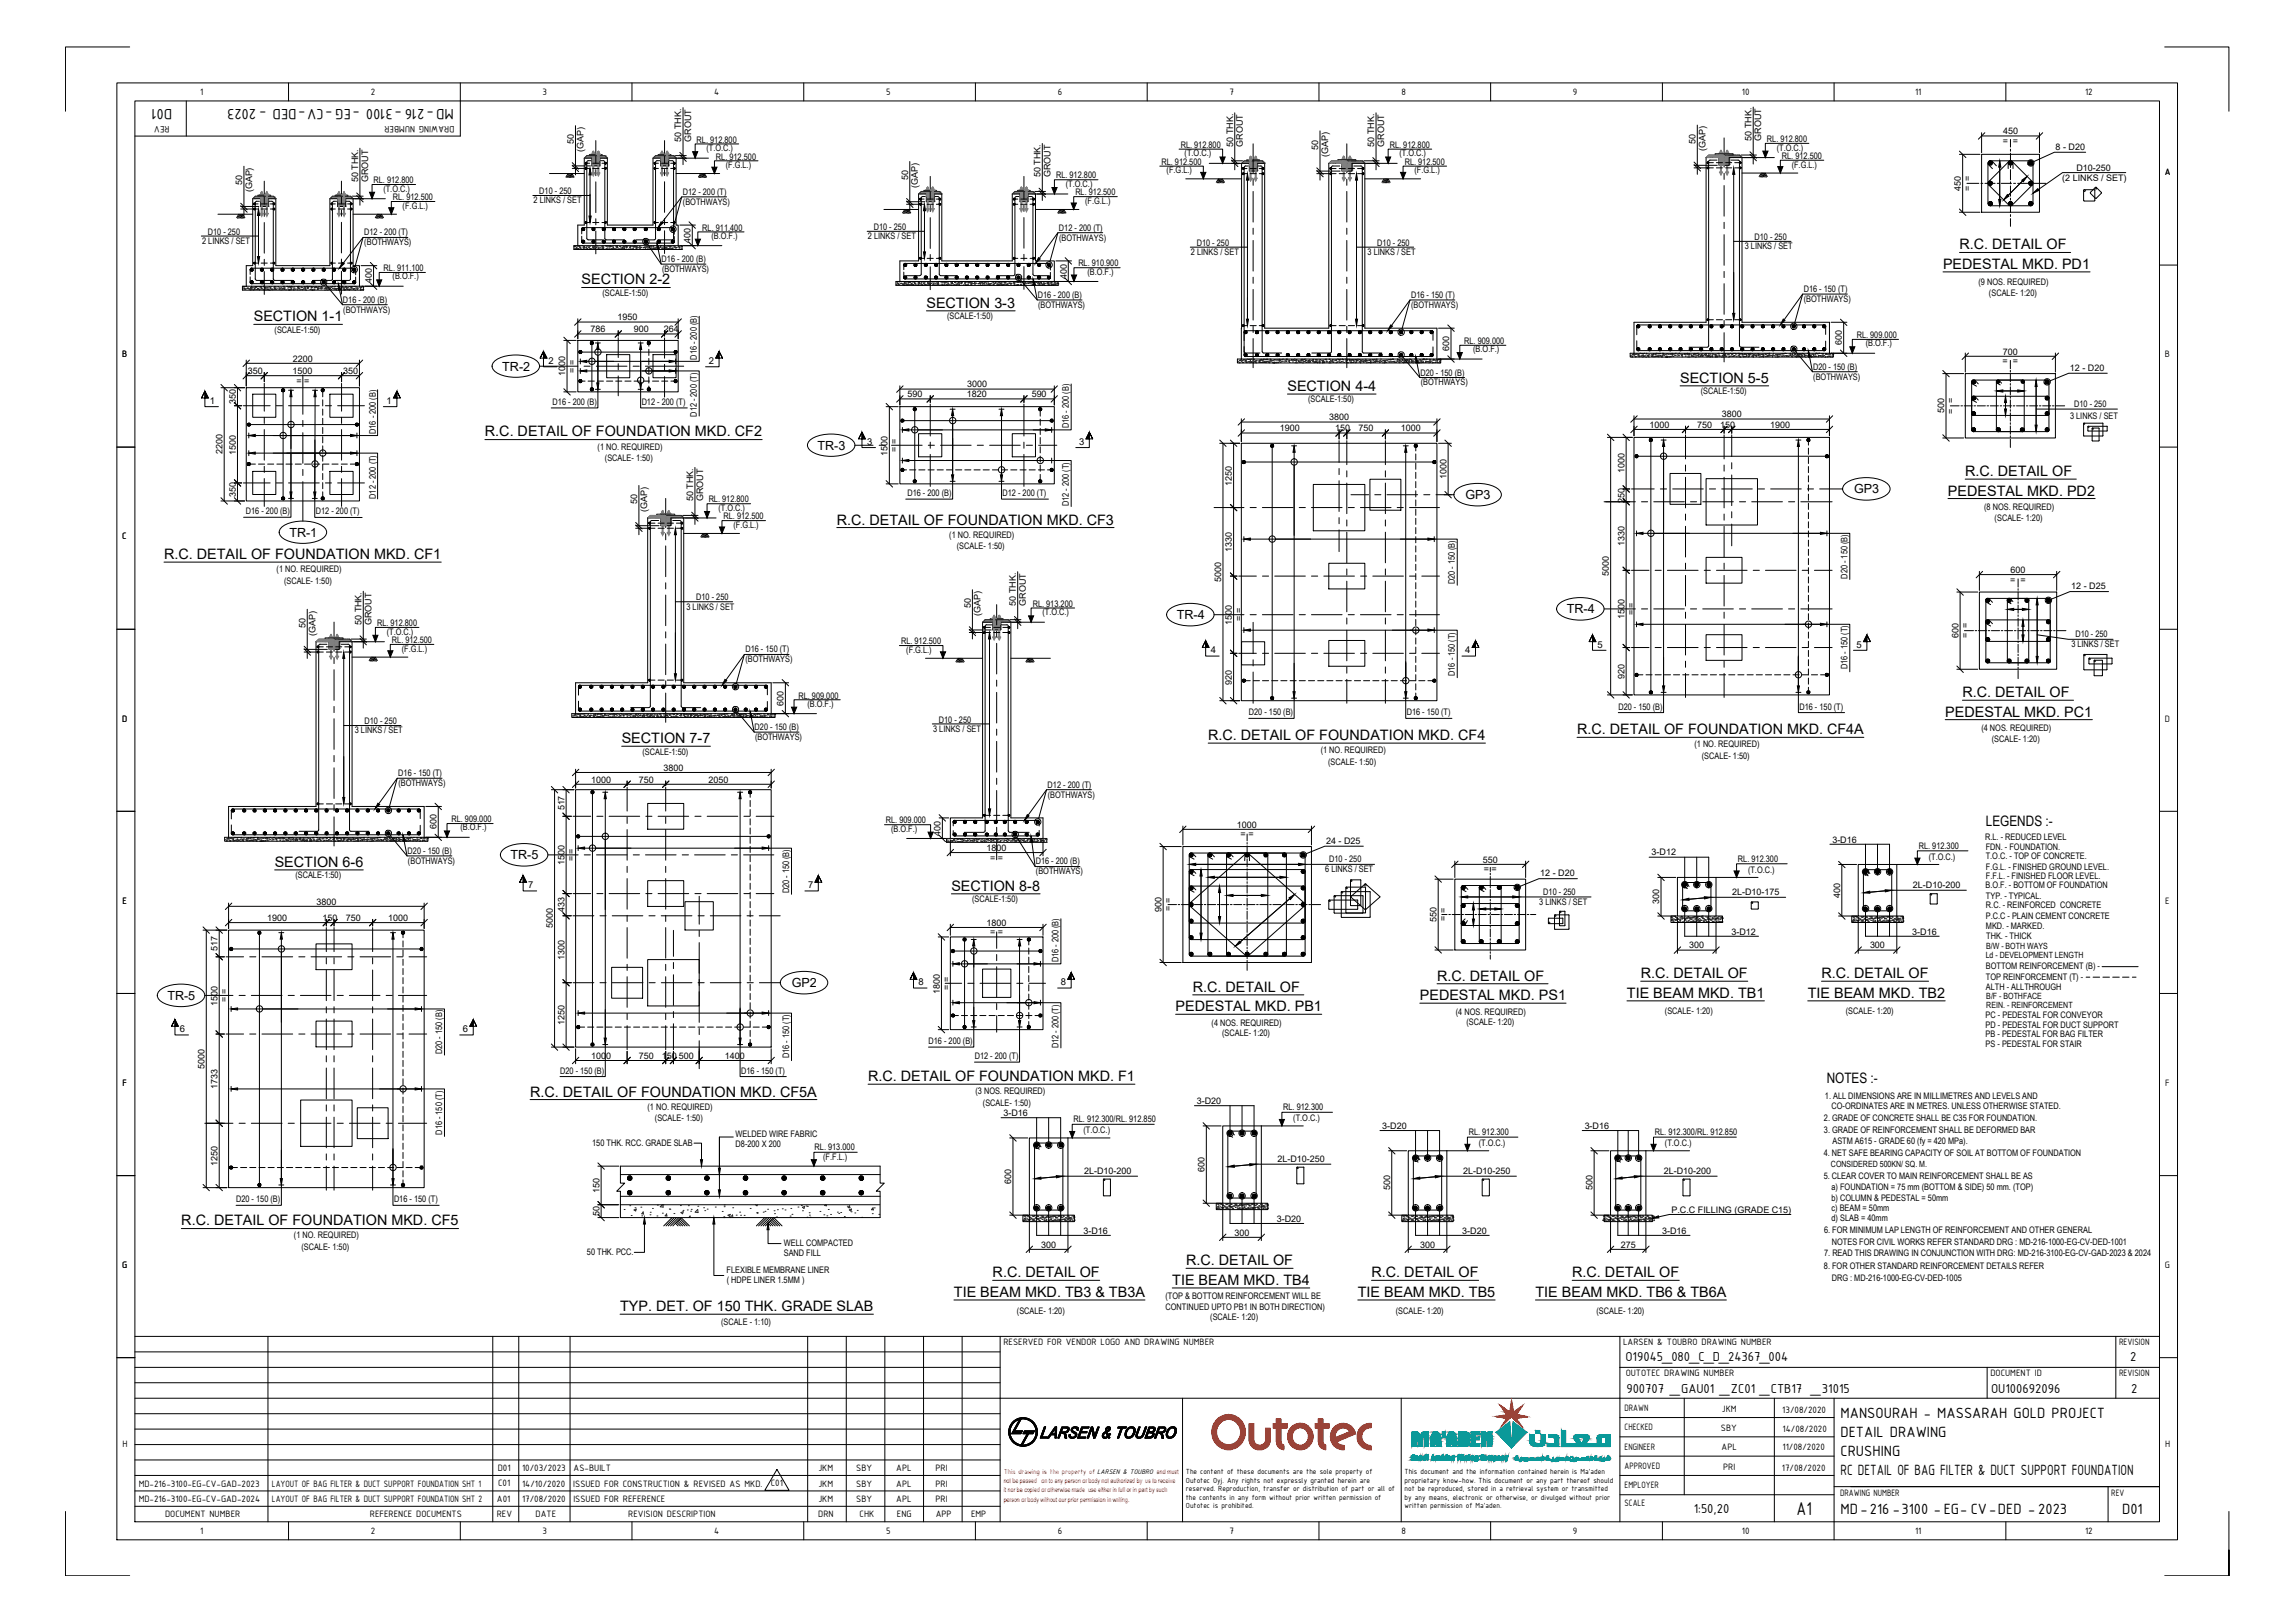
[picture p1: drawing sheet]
<svg xmlns="http://www.w3.org/2000/svg" width="841mm" height="594mm" viewBox="0 0 841 594" stroke-linecap="round" stroke-linejoin="round" font-family="sans-serif">
<defs><g id="words">
<text font-size="7.3" x="658.4" y="554.8">A1</text>
<g font-size="5.9">
<text x="63.1" y="39.8" transform="rotate(-180 63.1 39.8)">D01</text>
<text x="166.3" y="39.8" transform="rotate(-180 166.3 39.8)">MD-216 -3100 -EG -CV-DED - 2023</text>
<text x="674.5" y="519.2">MANSOURAH - MASSARAH GOLD PROJECT</text>
<text x="674.5" y="526.3">DETAIL DRAWING</text>
<text x="674.5" y="533.3">CRUSHING</text>
<text x="674.5" y="540.4">RC DETAIL OF BAG FILTER &amp; DUCT SUPPORT FOUNDATION</text>
<text x="674.5" y="554.5">MD-216 -3100 -EG- CV-DED - 2023</text>
<text x="777.7" y="554.5">D01</text>
</g>
<g font-size="5.3">
<text x="718.1" y="91.4">R.C. DETAIL OF</text>
<text x="712" y="98.5">PEDESTAL MKD. PD1</text>
<text x="213.1" y="104.2">SECTION 2-2</text>
<text x="339.5" y="112.7">SECTION 3-3</text>
<text x="93" y="117.7">SECTION 1-1</text>
<text x="471.8" y="143.2">SECTION 4-4</text>
<text x="615.7" y="140.2">SECTION 5-5</text>
<text x="177.7" y="159.9">R.C. DETAIL OF FOUNDATION MKD. CF2</text>
<text x="720.2" y="174.4">R.C. DETAIL OF</text>
<text x="713.9" y="181.5">PEDESTAL MKD. PD2</text>
<text x="306.6" y="192.1">R.C. DETAIL OF FOUNDATION MKD. CF3</text>
<text x="60.1" y="204.7">R.C. DETAIL OF FOUNDATION MKD. CF1</text>
<text x="719.1" y="255.4">R.C. DETAIL OF</text>
<text x="712.8" y="262.5">PEDESTAL MKD. PC1</text>
<text x="577.9" y="269">R.C. DETAIL OF FOUNDATION MKD. CF4A</text>
<text x="227.8" y="272.2">SECTION 7-7</text>
<text x="442.8" y="271.1">R.C. DETAIL OF FOUNDATION MKD. CF4</text>
<text x="727.7" y="302.4">LEGENDS :-</text>
<text x="100.7" y="317.5">SECTION 6-6</text>
<text x="348.6" y="326.2">SECTION 8-8</text>
<text x="526.6" y="359.2">R.C. DETAIL OF</text>
<text x="601.2" y="358.2">R.C. DETAIL OF</text>
<text x="667.5" y="358.2">R.C. DETAIL OF</text>
<text x="437.1" y="363.2">R.C. DETAIL OF</text>
<text x="596.2" y="365.4">TIE BEAM MKD. TB1</text>
<text x="662.5" y="365.4">TIE BEAM MKD. TB2</text>
<text x="430.8" y="370.4">PEDESTAL MKD. PB1</text>
<text x="520.3" y="366.3">PEDESTAL MKD. PS1</text>
<text x="194.3" y="401.6">R.C. DETAIL OF FOUNDATION MKD. CF5A</text>
<text x="318.1" y="396">R.C. DETAIL OF FOUNDATION MKD. F1</text>
<text x="669.4" y="396.6">NOTES :-</text>
<text x="66.4" y="448.8">R.C. DETAIL OF FOUNDATION MKD. CF5</text>
<text x="363.8" y="467.8">R.C. DETAIL OF</text>
<text x="434.6" y="463.4">R.C. DETAIL OF</text>
<text x="502.6" y="467.8">R.C. DETAIL OF</text>
<text x="576.1" y="467.8">R.C. DETAIL OF</text>
<text x="429.6" y="470.6">TIE BEAM MKD. TB4</text>
<text x="349.6" y="475">TIE BEAM MKD. TB3 &amp; TB3A</text>
<text x="497.6" y="475">TIE BEAM MKD. TB5</text>
<text x="562.7" y="475">TIE BEAM MKD. TB6 &amp; TB6A</text>
<text x="227.2" y="480.2">TYP. DET. OF 150 THK. GRADE SLAB</text>
</g>
<g font-size="5.1">
<text x="595.7" y="498.4">O19045_080_C_D_24367_004</text>
<text x="780.7" y="498.4">2</text>
<text x="596" y="510.2">900707 _GAU01 _ZC01 _CTB17 _31015</text>
<text x="729.6" y="510.2">OU100692096</text>
<text x="781" y="510.2">2</text>
<text x="620.7" y="554.1">1:50,20</text>
</g>
<g font-size="4.6">
<text x="184.1" y="135.7">TR-2</text>
<text x="299.6" y="164.7">TR-3</text>
<text x="537" y="182.9">GP3</text>
<text x="679.4" y="180.7">GP3</text>
<text x="106" y="196.6">TR-1</text>
<text x="431.2" y="226.8">TR-4</text>
<text x="574.2" y="224.6">TR-4</text>
<text x="187.1" y="314.7">TR-5</text>
<text x="290.1" y="361.6">GP2</text>
<text x="61.3" y="366.2">TR-5</text>
</g>
<g font-size="3.7">
<text x="73.4" y="34.8">1</text>
<text x="135.9" y="34.8">2</text>
<text x="198.8" y="34.7">3</text>
<text x="261.7" y="34.8">4</text>
<text x="324.7" y="34.7">5</text>
<text x="387.7" y="34.8">6</text>
<text x="450.6" y="34.8">7</text>
<text x="513.5" y="34.8">8</text>
<text x="576.4" y="34.7">9</text>
<text x="638.3" y="34.8">10</text>
<text x="701.8" y="34.8">11</text>
<text x="764.1" y="34.8">12</text>
<text x="62.1" y="46.3" transform="rotate(-180 62.1 46.3)">REV</text>
<text x="166.5" y="46.3" transform="rotate(-180 166.5 46.3)">DRAWING NUMBER</text>
<text x="793.3" y="64.2">A</text>
<text x="44.8" y="130.9">B</text>
<text x="793.4" y="130.9">B</text>
<text x="44.8" y="197.6">C</text>
<text x="44.7" y="264.3">D</text>
<text x="793.3" y="264.3">D</text>
<text x="44.9" y="331">E</text>
<text x="793.4" y="331">E</text>
<text x="44.9" y="397.7">F</text>
<text x="793.5" y="397.7">F</text>
<text x="44.8" y="464.4">G</text>
<text x="793.4" y="464.4">G</text>
<text x="367.7" y="492.8">RESERVED FOR VENDOR LOGO AND DRAWING NUMBER</text>
<text x="594.8" y="492.8">LARSEN &amp; TOUBRO DRAWING NUMBER</text>
<text x="776.5" y="492.8">REVISION</text>
<text x="595.7" y="504.1">OUTOTEC DRAWING NUMBER</text>
<text x="729.4" y="504.1">DOCUMENT ID</text>
<text x="776.5" y="504.1">REVISION</text>
<text x="595.3" y="516.8">DRAWN</text>
<text x="631" y="517">JKM</text>
<text x="653.1" y="517.4">13/08/2020</text>
<text x="595.3" y="523.9">CHECKED</text>
<text x="630.6" y="524.1">SBY</text>
<text x="653.2" y="524.5">14/08/2020</text>
<text x="44.9" y="530.1">H</text>
<text x="595.3" y="531">ENGINEER</text>
<text x="630.9" y="531.3">APL</text>
<text x="653.2" y="530.9">11/08/2020</text>
<text x="793.4" y="530.1">H</text>
<text x="182.4" y="538.7">D01</text>
<text x="191.3" y="538.9">10/03/2023</text>
<text x="210.2" y="538.9">AS-BUILT</text>
<text x="299.9" y="538.9">JKM</text>
<text x="313.8" y="538.9">SBY</text>
<text x="328.5" y="538.9">APL</text>
<text x="342.8" y="538.9">PRI</text>
<text x="595.3" y="538">APPROVED</text>
<text x="631.5" y="538.4">PRI</text>
<text x="653" y="538.6">17/08/2020</text>
<text x="50.8" y="544.6">MD-216-3100-EG-CV-GAD-2023</text>
<text x="99.6" y="544.6">LAYOUT OF BAG FILTER &amp; DUCT SUPPORT FOUNDATION SHT 1</text>
<text x="182.5" y="544.4">C01</text>
<text x="191.3" y="544.5">14/10/2020</text>
<text x="210.1" y="544.6">ISSUED FOR CONSTRUCTION &amp; REVISED AS MKD.</text>
<text x="282.4" y="544.4">C01</text>
<text x="299.9" y="544.6">JKM</text>
<text x="313.8" y="544.6">SBY</text>
<text x="328.5" y="544.6">APL</text>
<text x="342.8" y="544.6">PRI</text>
<text x="595.3" y="545.1">EMPLOYER</text>
<text x="50.8" y="550.3">MD-216-3100-EG-CV-GAD-2024</text>
<text x="99.6" y="550.3">LAYOUT OF BAG FILTER &amp; DUCT SUPPORT FOUNDATION SHT 2</text>
<text x="182.1" y="550.3">A01</text>
<text x="191.3" y="550.2">17/08/2020</text>
<text x="210.1" y="550.2">ISSUED FOR REFERENCE</text>
<text x="299.9" y="550.2">JKM</text>
<text x="313.8" y="550.2">SBY</text>
<text x="328.5" y="550.2">APL</text>
<text x="342.8" y="550.2">PRI</text>
<text x="595.3" y="551.6">SCALE</text>
<text x="674.3" y="548">DRAWING NUMBER</text>
<text x="773.7" y="548">REV</text>
<text x="60.5" y="555.7">DOCUMENT NUMBER</text>
<text x="135.6" y="555.7">REFERENCE DOCUMENTS</text>
<text x="182" y="555.7">REV</text>
<text x="196.3" y="555.7">DATE</text>
<text x="230.2" y="555.7">REVISION DESCRIPTION</text>
<text x="299.9" y="555.7">DRN</text>
<text x="315" y="555.7">CHK</text>
<text x="328.7" y="555.7">ENG</text>
<text x="342.9" y="555.7">APP</text>
<text x="355.8" y="555.7">EMP</text>
<text x="73.4" y="561.7">1</text>
<text x="135.9" y="561.8">2</text>
<text x="198.8" y="561.7">3</text>
<text x="261.7" y="561.7">4</text>
<text x="324.7" y="561.7">5</text>
<text x="387.7" y="561.8">6</text>
<text x="450.6" y="561.7">7</text>
<text x="513.5" y="561.7">8</text>
<text x="576.4" y="561.9">9</text>
<text x="638.3" y="561.7">10</text>
<text x="701.8" y="561.7">11</text>
<text x="764.1" y="561.8">12</text>
</g>
<g font-size="3.5">
<text x="201" y="133.4">2</text>
<text x="259.7" y="133.4">2</text>
<text x="76.9" y="148">1</text>
<text x="141.7" y="148">1</text>
<text x="317.7" y="163">3</text>
<text x="395.4" y="163">3</text>
<text x="443.7" y="239.3">4</text>
<text x="536.9" y="239.3">4</text>
<text x="585.5" y="237.2">5</text>
<text x="680.4" y="237.2">5</text>
<text x="193.5" y="325.3">7</text>
<text x="296.1" y="325.3">7</text>
<text x="336.6" y="360.9">8</text>
<text x="388.8" y="360.9">8</text>
<text x="65.9" y="378.1">6</text>
<text x="169.7" y="378.1">6</text>
</g>
<g font-size="3.3">
<text x="210.3" y="52.8" transform="rotate(-90 210.3 52.8)">50</text>
<text x="249.7" y="51.8" transform="rotate(-90 249.7 51.8)">50 THK.</text>
<text x="253.3" y="51.8" transform="rotate(-90 253.3 51.8)">GROUT</text>
<text x="255.3" y="52.2">RL. 912.800</text>
<text x="451.9" y="53.7" transform="rotate(-90 451.9 53.7)">50 THK.</text>
<text x="455.5" y="53.8" transform="rotate(-90 455.5 53.8)">GROUT</text>
<text x="503.6" y="53.7" transform="rotate(-90 503.6 53.7)">50 THK.</text>
<text x="507.2" y="53.8" transform="rotate(-90 507.2 53.8)">GROUT</text>
<text x="621.4" y="52.6" transform="rotate(-90 621.4 52.6)">50</text>
<text x="641.8" y="51.6" transform="rotate(-90 641.8 51.6)">50 THK.</text>
<text x="645.4" y="51.6" transform="rotate(-90 645.4 51.6)">GROUT</text>
<text x="647.5" y="52">RL. 912.800</text>
<text x="733.9" y="52.7">= =</text>
<text x="734.1" y="49.2">450</text>
<text x="213.9" y="55.6" transform="rotate(-90 213.9 55.6)">(GAP)</text>
<text x="258.9" y="55.3">(T.O.C.)</text>
<text x="262.4" y="58.4">RL. 912.500</text>
<text x="432.7" y="54.2">RL. 912.800</text>
<text x="434.1" y="57.3">(T.O.C.)</text>
<text x="483.1" y="54.8" transform="rotate(-90 483.1 54.8)">50</text>
<text x="486.7" y="57.5" transform="rotate(-90 486.7 57.5)">(GAP)</text>
<text x="509.3" y="54.2">RL. 912.800</text>
<text x="512.9" y="57.3">(T.O.C.)</text>
<text x="625" y="55.4" transform="rotate(-90 625 55.4)">(GAP)</text>
<text x="651.1" y="55.1">(T.O.C.)</text>
<text x="653" y="58.2">RL. 912.500</text>
<text x="753.3" y="54.9">8 - D20</text>
<text x="266" y="61.6">(F.G.L.)</text>
<text x="332.8" y="66" transform="rotate(-90 332.8 66)">50</text>
<text x="381.3" y="65" transform="rotate(-90 381.3 65)">50 THK.</text>
<text x="385" y="65" transform="rotate(-90 385 65)">GROUT</text>
<text x="387" y="65.3">RL. 912.800</text>
<text x="425.6" y="60.4">RL. 912.500</text>
<text x="427.5" y="63.5">(F.G.L.)</text>
<text x="514.8" y="60.4">RL. 912.500</text>
<text x="518.4" y="63.5">(F.G.L.)</text>
<text x="656.6" y="61.4">(F.G.L.)</text>
<text x="760.9" y="62.6">D10-250</text>
<text x="88.8" y="67.7" transform="rotate(-90 88.8 67.7)">50</text>
<text x="92.4" y="70.5" transform="rotate(-90 92.4 70.5)">(GAP)</text>
<text x="131.3" y="66.7" transform="rotate(-90 131.3 66.7)">50 THK.</text>
<text x="134.9" y="66.7" transform="rotate(-90 134.9 66.7)">GROUT</text>
<text x="136.9" y="67.1">RL. 912.800</text>
<text x="140.5" y="70.2">(T.O.C.)</text>
<text x="197.6" y="71.1">D10 - 250</text>
<text x="250.2" y="71.3">D12 - 200 (T)</text>
<text x="336.4" y="68.8" transform="rotate(-90 336.4 68.8)">(GAP)</text>
<text x="390.6" y="68.5">(T.O.C.)</text>
<text x="394.1" y="71.6">RL. 912.500</text>
<text x="718.6" y="69.8" transform="rotate(-90 718.6 69.8)">450</text>
<text x="722.2" y="70" transform="rotate(-90 722.2 70)">= =</text>
<text x="755.7" y="66.4">(2 LINKS / SET)</text>
<text x="144" y="73.3">RL. 912.500</text>
<text x="147.6" y="76.4">(F.G.L.)</text>
<text x="195.6" y="74.4">2 LINKS / SET</text>
<text x="250.3" y="75">(BOTHWAYS)</text>
<text x="397.7" y="74.7">(F.G.L.)</text>
<text x="74.1" y="89.3">2 LINKS / SET</text>
<text x="76.1" y="86">D10 - 250</text>
<text x="133.5" y="86.2">D12 - 200 (T)</text>
<text x="133.5" y="89.8">(BOTHWAYS)</text>
<text x="253.1" y="88.9" transform="rotate(-90 253.1 88.9)">400</text>
<text x="257.4" y="84.4">RL. 911.400</text>
<text x="260.7" y="87.5">(B.O.F.)</text>
<text x="318.1" y="87.6">2 LINKS / SET</text>
<text x="320.2" y="84.2">D10 - 250</text>
<text x="388.1" y="84.5">D12 - 200 (T)</text>
<text x="388.1" y="88.1">(BOTHWAYS)</text>
<text x="642.9" y="87.9">D10 - 250</text>
<text x="436.4" y="93.4">2 LINKS / SET</text>
<text x="438.6" y="90">D10 - 250</text>
<text x="501.2" y="93.4">3 LINKS / SET</text>
<text x="504.7" y="90">D10 - 250</text>
<text x="639.4" y="91.2">3 LINKS / SET</text>
<text x="140.6" y="99.3">RL. 911.100</text>
<text x="242.5" y="96">D16 - 200 (B)</text>
<text x="242.6" y="99.6">(BOTHWAYS)</text>
<text x="395.2" y="97.6">RL. 910.900</text>
<text x="398.5" y="100.6">(B.O.F.)</text>
<text x="136.3" y="103.8" transform="rotate(-90 136.3 103.8)">400</text>
<text x="143.9" y="102.3">(B.O.F.)</text>
<text x="390.9" y="102" transform="rotate(-90 390.9 102)">400</text>
<text x="661" y="107">D16 - 150 (T)</text>
<text x="725" y="104.4">(9 NOS. REQUIRED)</text>
<text x="125.7" y="110.9">D16 - 200 (B)</text>
<text x="220.8" y="108.4">(SCALE-1:50)</text>
<text x="380.3" y="109.1">D16 - 200 (B)</text>
<text x="380.4" y="112.7">(BOTHWAYS)</text>
<text x="517.1" y="109.1">D16 - 150 (T)</text>
<text x="517.1" y="112.7">(BOTHWAYS)</text>
<text x="661" y="110.6">(BOTHWAYS)</text>
<text x="728.9" y="108.3">(SCALE- 1:20)</text>
<text x="125.8" y="114.5">(BOTHWAYS)</text>
<text x="226.3" y="117.3">1950</text>
<text x="347.1" y="116.9">(SCALE-1:50)</text>
<text x="100.6" y="121.9">(SCALE-1:50)</text>
<text x="216.4" y="121.7">786</text>
<text x="232.3" y="121.7">900</text>
<text x="243.3" y="121.7">264</text>
<text x="536.6" y="126">RL. 909.000</text>
<text x="680.4" y="123.8">RL. 909.000</text>
<text x="255.3" y="131.8" transform="rotate(-90 255.3 131.8)">D16 - 200 (B)</text>
<text x="531.1" y="128.6" transform="rotate(-90 531.1 128.6)">600</text>
<text x="539.9" y="129">(B.O.F.)</text>
<text x="675" y="126.5" transform="rotate(-90 675 126.5)">600</text>
<text x="683.7" y="126.8">(B.O.F.)</text>
<text x="734" y="129.9">700</text>
<text x="90.8" y="137">350</text>
<text x="107.2" y="137">1500</text>
<text x="107.3" y="132.4">2200</text>
<text x="125.7" y="137">350</text>
<text x="207.2" y="137.9" transform="rotate(-90 207.2 137.9)">1000</text>
<text x="210.8" y="136.5" transform="rotate(-90 210.8 136.5)">= =</text>
<text x="520.5" y="137.6">D20 - 150 (B)</text>
<text x="664.4" y="135.4">D20 - 150 (B)</text>
<text x="733.9" y="133.4">= =</text>
<text x="758.6" y="135.8">12 - D20</text>
<text x="108.6" y="140.6">= =</text>
<text x="354.4" y="141.9">3000</text>
<text x="520.6" y="141.2">(BOTHWAYS)</text>
<text x="664.5" y="139">(BOTHWAYS)</text>
<text x="86.4" y="148.1" transform="rotate(-90 86.4 148.1)">350</text>
<text x="202.5" y="148.4">D16 - 200 (B)</text>
<text x="235.1" y="148.4">D12 - 200 (T)</text>
<text x="332.6" y="145.5">590</text>
<text x="354.3" y="145.5">1820</text>
<text x="378.1" y="145.5">590</text>
<text x="479.4" y="147.4">(SCALE-1:50)</text>
<text x="623.3" y="144.4">(SCALE-1:50)</text>
<text x="760.1" y="149.1">D10 - 250</text>
<text x="255.3" y="152.6" transform="rotate(-90 255.3 152.6)">D12 - 200 (T)</text>
<text x="487.1" y="153.9">3800</text>
<text x="631" y="152.8">3800</text>
<text x="712.5" y="151.4" transform="rotate(-90 712.5 151.4)">500</text>
<text x="716.1" y="151.5" transform="rotate(-90 716.1 151.5)">= =</text>
<text x="758.6" y="153.3">3 LINKS / SET</text>
<text x="137.7" y="158.9" transform="rotate(-90 137.7 158.9)">D16 - 200 (B)</text>
<text x="391.7" y="156.9" transform="rotate(-90 391.7 156.9)">D16 - 200 (B)</text>
<text x="469" y="158">1900</text>
<text x="489.3" y="158">150</text>
<text x="497.9" y="158">750</text>
<text x="513.4" y="158">1000</text>
<text x="604.5" y="156.6">1000</text>
<text x="622" y="156.6">750</text>
<text x="630.4" y="156.6">150</text>
<text x="648.7" y="156.6">1900</text>
<text x="81.5" y="166.4" transform="rotate(-90 81.5 166.4)">2200</text>
<text x="86.4" y="166.5" transform="rotate(-90 86.4 166.5)">1500</text>
<text x="219" y="164.6">(1 NO. REQUIRED)</text>
<text x="325.3" y="166.8" transform="rotate(-90 325.3 166.8)">1500</text>
<text x="328.8" y="165.5" transform="rotate(-90 328.8 165.5)">= =</text>
<text x="221.7" y="169">(SCALE- 1:50)</text>
<text x="595.3" y="173.4" transform="rotate(-90 595.3 173.4)">1000</text>
<text x="451.4" y="177.9" transform="rotate(-90 451.4 177.9)">1250</text>
<text x="530" y="175.5" transform="rotate(-90 530 175.5)">1000</text>
<text x="86.4" y="182" transform="rotate(-90 86.4 182)">350</text>
<text x="137.7" y="182.7" transform="rotate(-90 137.7 182.7)">D12 - 200 (T)</text>
<text x="233.5" y="184.6" transform="rotate(-90 233.5 184.6)">50</text>
<text x="254" y="183.6" transform="rotate(-90 254 183.6)">50 THK.</text>
<text x="257.6" y="183.6" transform="rotate(-90 257.6 183.6)">GROUT</text>
<text x="259.7" y="184">RL. 912.800</text>
<text x="332.5" y="181.8">D16 - 200 (B)</text>
<text x="367.4" y="181.8">D12 - 200 (T)</text>
<text x="391.7" y="185.4" transform="rotate(-90 391.7 185.4)">D12 - 200 (T)</text>
<text x="595.3" y="184.2" transform="rotate(-90 595.3 184.2)">250</text>
<text x="90.1" y="188.4">D16 - 200 (B)</text>
<text x="115.7" y="188.4">D12 - 200 (T)</text>
<text x="237.1" y="187.4" transform="rotate(-90 237.1 187.4)">(GAP)</text>
<text x="263.3" y="187.2">(T.O.C.)</text>
<text x="265.2" y="190.2">RL. 912.500</text>
<text x="727.1" y="186.8">(8 NOS. REQUIRED)</text>
<text x="731" y="190.7">(SCALE- 1:20)</text>
<text x="268.8" y="193.4">(F.G.L.)</text>
<text x="347.9" y="196.9">(1 NO. REQUIRED)</text>
<text x="350.6" y="201.2">(SCALE- 1:50)</text>
<text x="451.4" y="202.2" transform="rotate(-90 451.4 202.2)">1330</text>
<text x="595.3" y="200.1" transform="rotate(-90 595.3 200.1)">1330</text>
<text x="101.4" y="209.5">(1 NO. REQUIRED)</text>
<text x="736.8" y="209.8">600</text>
<text x="104.1" y="213.8">(SCALE- 1:50)</text>
<text x="447.5" y="213.2" transform="rotate(-90 447.5 213.2)">5000</text>
<text x="533.1" y="214.1" transform="rotate(-90 533.1 214.1)">D20 - 150 (B)</text>
<text x="589.6" y="211" transform="rotate(-90 589.6 211)">5000</text>
<text x="677" y="211.9" transform="rotate(-90 677 211.9)">D20 - 150 (B)</text>
<text x="736.7" y="213.4">= =</text>
<text x="759" y="215.8">12 - D25</text>
<text x="255.1" y="219.9">D10 - 250</text>
<text x="372.3" y="221.8" transform="rotate(-90 372.3 221.8)">50 THK.</text>
<text x="375.9" y="221.8" transform="rotate(-90 375.9 221.8)">GROUT</text>
<text x="251.6" y="223.2">3 LINKS / SET</text>
<text x="355.7" y="222.9" transform="rotate(-90 355.7 222.9)">50</text>
<text x="359.4" y="225.7" transform="rotate(-90 359.4 225.7)">(GAP)</text>
<text x="378.4" y="222.2">RL. 913.200</text>
<text x="382" y="225.4">(T.O.C.)</text>
<text x="455" y="227.5" transform="rotate(-90 455 227.5)">= =</text>
<text x="595.3" y="226.8" transform="rotate(-90 595.3 226.8)">1500</text>
<text x="598.9" y="225.4" transform="rotate(-90 598.9 225.4)">= =</text>
<text x="112" y="230" transform="rotate(-90 112 230)">50</text>
<text x="115.6" y="232.8" transform="rotate(-90 115.6 232.8)">(GAP)</text>
<text x="132.5" y="228.9" transform="rotate(-90 132.5 228.9)">50 THK.</text>
<text x="136.1" y="229" transform="rotate(-90 136.1 229)">GROUT</text>
<text x="138.2" y="229.3">RL. 912.800</text>
<text x="141.7" y="232.5">(T.O.C.)</text>
<text x="451.4" y="228.9" transform="rotate(-90 451.4 228.9)">1500</text>
<text x="717.7" y="233.7" transform="rotate(-90 717.7 233.7)">600</text>
<text x="721.3" y="233.8" transform="rotate(-90 721.3 233.8)">= =</text>
<text x="760.5" y="233.3">D10 - 250</text>
<text x="143.6" y="235.6">RL. 912.500</text>
<text x="147.2" y="238.7">(F.G.L.)</text>
<text x="273.2" y="239">D16 - 150 (T)</text>
<text x="330.2" y="236">RL. 912.500</text>
<text x="332.1" y="239.1">(F.G.L.)</text>
<text x="759.1" y="237.1">3 LINKS / SET</text>
<text x="273.2" y="242.6">(BOTHWAYS)</text>
<text x="677" y="245.2" transform="rotate(-90 677 245.2)">D16 - 150 (T)</text>
<text x="451.4" y="250.7" transform="rotate(-90 451.4 250.7)">920</text>
<text x="533.1" y="247.6" transform="rotate(-90 533.1 247.6)">D16 - 150 (T)</text>
<text x="595.3" y="248.6" transform="rotate(-90 595.3 248.6)">920</text>
<text x="292.6" y="255.8">RL. 909.000</text>
<text x="287.2" y="258.5" transform="rotate(-90 287.2 258.5)">600</text>
<text x="295.9" y="258.8">(B.O.F.)</text>
<text x="457.7" y="262.1">D20 - 150 (B)</text>
<text x="515.5" y="262.1">D16 - 150 (T)</text>
<text x="593.1" y="259.9">D20 - 150 (B)</text>
<text x="659.4" y="259.9">D16 - 150 (T)</text>
<text x="130" y="268.6">3 LINKS / SET</text>
<text x="133.6" y="265.2">D10 - 250</text>
<text x="276.5" y="267.4">D20 - 150 (B)</text>
<text x="342" y="268">3 LINKS / SET</text>
<text x="344.1" y="264.6">D10 - 250</text>
<text x="726.1" y="267.8">(4 NOS. REQUIRED)</text>
<text x="276.7" y="271">(BOTHWAYS)</text>
<text x="484" y="275.9">(1 NO. REQUIRED)</text>
<text x="620.9" y="273.7">(1 NO. REQUIRED)</text>
<text x="729.9" y="271.7">(SCALE- 1:20)</text>
<text x="235.4" y="276.4">(SCALE-1:50)</text>
<text x="486.7" y="280.2">(SCALE- 1:50)</text>
<text x="623.6" y="278.1">(SCALE- 1:50)</text>
<text x="146" y="284.3">D16 - 150 (T)</text>
<text x="146" y="287.9">(BOTHWAYS)</text>
<text x="216.6" y="286.6">1000</text>
<text x="234.1" y="286.6">750</text>
<text x="243.1" y="282.3">3800</text>
<text x="259.7" y="286.6">2050</text>
<text x="383.9" y="288.5">D12 - 200 (T)</text>
<text x="384" y="292.1">(BOTHWAYS)</text>
<text x="206.8" y="296.9" transform="rotate(-90 206.8 296.9)">517</text>
<text x="160" y="303.8" transform="rotate(-90 160 303.8)">600</text>
<text x="165.4" y="301.2">RL. 909.000</text>
<text x="168.7" y="304.2">(B.O.F.)</text>
<text x="324.6" y="301.6">RL. 909.000</text>
<text x="326.5" y="304.6">(B.O.F.)</text>
<text x="453.3" y="303.1">1000</text>
<text x="344.7" y="306" transform="rotate(-90 344.7 306)">400</text>
<text x="361.5" y="311.6">1800</text>
<text x="454.6" y="306.7">= =</text>
<text x="485.9" y="309.1">24 - D25</text>
<text x="671.5" y="308.6">3-D16</text>
<text x="703.1" y="310.8">RL. 912.300</text>
<text x="727.5" y="307.5">R.L. - REDUCED LEVEL</text>
<text x="727.7" y="311.4">FDN. - FOUNDATION.</text>
<text x="149.4" y="312.7">D20 - 150 (B)</text>
<text x="149.5" y="316.4">(BOTHWAYS)</text>
<text x="206.8" y="316.9" transform="rotate(-90 206.8 316.9)">1500</text>
<text x="210.4" y="315.5" transform="rotate(-90 210.4 315.5)">= =</text>
<text x="362.9" y="315.2">= =</text>
<text x="379.5" y="316.6">D16 - 200 (B)</text>
<text x="487.1" y="315.7">D10 - 250</text>
<text x="543.4" y="315.9">550</text>
<text x="605.2" y="313.3">3-D12</text>
<text x="636.9" y="315.6">RL. 912.300</text>
<text x="706.8" y="314.9">(T.O.C.)</text>
<text x="727.7" y="314.5">T.O.C. - TOP OF CONCRETE.</text>
<text x="108.2" y="321.7">(SCALE-1:50)</text>
<text x="379.6" y="320.3">(BOTHWAYS)</text>
<text x="485.6" y="319.5">6 LINKS / SET</text>
<text x="543.7" y="319.5">= =</text>
<text x="564.4" y="321">12 - D20</text>
<text x="640.6" y="319.6">(T.O.C.)</text>
<text x="727.7" y="318.5">F.G.L. - FINISHED GROUND LEVEL.</text>
<text x="727.7" y="322">F.F.L. - FINISHED FLOOR LEVEL.</text>
<text x="289.2" y="327.3" transform="rotate(-90 289.2 327.3)">D20 - 150 (B)</text>
<text x="565.6" y="327.6">D10 - 250</text>
<text x="634.8" y="327.7">2L-D10-175</text>
<text x="674.3" y="328.8" transform="rotate(-90 674.3 328.8)">400</text>
<text x="701" y="325.1">2L-D10-200</text>
<text x="727.6" y="325.4">B.O.F. - BOTTOM OF FOUNDATION</text>
<text x="727.8" y="329.3">TYP. - TYPICAL.</text>
<text x="115.9" y="331.3">3800</text>
<text x="206.8" y="334.1" transform="rotate(-90 206.8 334.1)">433</text>
<text x="356.2" y="330.5">(SCALE-1:50)</text>
<text x="425.6" y="334.1" transform="rotate(-90 425.6 334.1)">900</text>
<text x="429.2" y="333.7" transform="rotate(-90 429.2 333.7)">= =</text>
<text x="564.1" y="331.4">3 LINKS / SET</text>
<text x="608.1" y="331.2" transform="rotate(-90 608.1 331.2)">300</text>
<text x="727.8" y="332.7">R.C. - REINFORCED CONCRETE</text>
<text x="97.9" y="337.3">1900</text>
<text x="118.2" y="337.3">150</text>
<text x="126.7" y="337.3">750</text>
<text x="142.2" y="337.3">1000</text>
<text x="202.6" y="340" transform="rotate(-90 202.6 340)">5000</text>
<text x="361.5" y="339.1">1800</text>
<text x="526.4" y="337.7" transform="rotate(-90 526.4 337.7)">550</text>
<text x="530" y="337.3" transform="rotate(-90 530 337.3)">= =</text>
<text x="727.7" y="336.6">P.C.C - PLAIN CEMENT CONCRETE</text>
<text x="727.7" y="340.2">MKD. - MARKED.</text>
<text x="362.9" y="342.6">= =</text>
<text x="619" y="347.4">300</text>
<text x="634.5" y="342.3">3-D12</text>
<text x="685.3" y="347.4">300</text>
<text x="700.8" y="342.3">3-D16</text>
<text x="727.9" y="343.8">THK. - THICK</text>
<text x="79.7" y="348.3" transform="rotate(-90 79.7 348.3)">517</text>
<text x="206.8" y="351.5" transform="rotate(-90 206.8 351.5)">1300</text>
<text x="387.9" y="352.5" transform="rotate(-90 387.9 352.5)">D16 - 200 (B)</text>
<text x="727.7" y="354.9">BOTTOM REINFORCEMENT (B) -</text>
<text x="727.7" y="358.8">TOP REINFORCEMENT (T) -</text>
<text x="344.4" y="363.9" transform="rotate(-90 344.4 363.9)">1800</text>
<text x="347.9" y="362.5" transform="rotate(-90 347.9 362.5)">= =</text>
<text x="727.7" y="362.5">ALTH - ALLTHROUGH</text>
<text x="79.7" y="368.4" transform="rotate(-90 79.7 368.4)">1500</text>
<text x="83.3" y="367" transform="rotate(-90 83.3 367)">= =</text>
<text x="533.5" y="371.7">(4 NOS. REQUIRED)</text>
<text x="610.1" y="371.5">(SCALE- 1:20)</text>
<text x="676.4" y="371.5">(SCALE- 1:20)</text>
<text x="206.8" y="375.5" transform="rotate(-90 206.8 375.5)">1250</text>
<text x="444" y="375.7">(4 NOS. REQUIRED)</text>
<text x="537.4" y="375.5">(SCALE- 1:20)</text>
<text x="727.7" y="373">PC - PEDESTAL FOR CONVEYOR</text>
<text x="727.7" y="376.4">PD - PEDESTAL FOR DUCT SUPPORT</text>
<text x="340.3" y="382.5">D16 - 200 (B)</text>
<text x="447.9" y="379.6">(SCALE- 1:20)</text>
<text x="727.7" y="380">PB - PEDESTAL FOR BAG FILTER</text>
<text x="727.7" y="383.5">PS - PEDESTAL FOR STAIR</text>
<text x="162" y="386.1" transform="rotate(-90 162 386.1)">D20 - 150 (B)</text>
<text x="216.6" y="387.8">1000</text>
<text x="234.1" y="387.8">750</text>
<text x="242.5" y="387.8">150</text>
<text x="248.8" y="387.8">500</text>
<text x="265.7" y="387.8">1400</text>
<text x="289.2" y="387.6" transform="rotate(-90 289.2 387.6)">D16 - 150 (T)</text>
<text x="357.2" y="388">D12 - 200 (T)</text>
<text x="387.9" y="384" transform="rotate(-90 387.9 384)">D12 - 200 (T)</text>
<text x="75" y="391.5" transform="rotate(-90 75 391.5)">5000</text>
<text x="205.3" y="393.2">D20 - 150 (B)</text>
<text x="271.6" y="393.2">D16 - 150 (T)</text>
<text x="79.7" y="398.8" transform="rotate(-90 79.7 398.8)">1733</text>
<text x="357.4" y="400.8">(3 NOS. REQUIRED)</text>
<text x="237.3" y="406.4">(1 NO. REQUIRED)</text>
<text x="360.2" y="405.1">(SCALE- 1:50)</text>
<text x="438.6" y="404.4">3-D20</text>
<text x="470.2" y="406.6">RL. 912.300</text>
<text x="668.8" y="402.5">1. ALL DIMENSIONS ARE IN MILLIMETRES AND LEVELS AND</text>
<text x="671.2" y="406.3">CO-ORDINATES ARE IN METRES. UNLESS OTHERWISE STATED.</text>
<text x="240" y="410.7">(SCALE- 1:50)</text>
<text x="367.7" y="408.7">3-D16</text>
<text x="393.4" y="410.9">RL. 912.300/RL. 912.850</text>
<text x="473.9" y="410.6">(T.O.C.)</text>
<text x="506.5" y="413.5">3-D20</text>
<text x="580.7" y="413.5">3-D16</text>
<text x="668.4" y="410.6">2. GRADE OF CONCRETE SHALL BE C35 FOR FOUNDATION.</text>
<text x="162" y="415.6" transform="rotate(-90 162 415.6)">D16 - 150 (T)</text>
<text x="217" y="419.7">150 THK. RCC. GRADE SLAB</text>
<text x="269.6" y="416.5">WELDED WIRE FABRIC</text>
<text x="397.1" y="415">(T.O.C.)</text>
<text x="538.2" y="415.7">RL. 912.300</text>
<text x="541.9" y="419.7">(T.O.C.)</text>
<text x="606.5" y="415.7">RL. 912.300/RL. 912.850</text>
<text x="610.1" y="419.7">(T.O.C.)</text>
<text x="668.4" y="415">3. GRADE OF REINFORCEMENT SHALL BE DEFORMED BAR</text>
<text x="671.5" y="418.9">ASTM A615 - GRADE 60 (fy = 420 MPa).</text>
<text x="269.6" y="420">D8-200 X 200</text>
<text x="298.5" y="421.4">RL. 913.000</text>
<text x="301.7" y="425">(F.F.L.)</text>
<text x="468.2" y="425.5">2L-D10-250</text>
<text x="668.3" y="423.4">4. NET SAFE BEARING CAPACITY OF SOIL AT BOTTOM OF FOUNDATION</text>
<text x="79.7" y="426.9" transform="rotate(-90 79.7 426.9)">1250</text>
<text x="397.3" y="429.9">2L-D10-200</text>
<text x="441.4" y="429.3" transform="rotate(-90 441.4 429.3)">600</text>
<text x="536.1" y="429.9">2L-D10-250</text>
<text x="609.7" y="429.9">2L-D10-200</text>
<text x="668.3" y="431.8">5. CLEAR COVER TO MAIN REINFORCEMENT SHALL BE AS</text>
<text x="219.7" y="437" transform="rotate(-90 219.7 437)">150</text>
<text x="370.6" y="433.6" transform="rotate(-90 370.6 433.6)">600</text>
<text x="509.4" y="436" transform="rotate(-90 509.4 436)">500</text>
<text x="583.6" y="436" transform="rotate(-90 583.6 436)">500</text>
<text x="671.2" y="435.9">a) FOUNDATION = 75 mm (BOTTOM &amp; SIDE) 50 mm. (TOP)</text>
<text x="86.5" y="440.4">D20 - 150 (B)</text>
<text x="144.4" y="440.4">D16 - 150 (T)</text>
<text x="671.2" y="439.8">b) COLUMN &amp; PEDESTAL = 50mm</text>
<text x="671.2" y="443.6">c) BEAM = 50mm</text>
<text x="219.7" y="445.4" transform="rotate(-90 219.7 445.4)">50</text>
<text x="467.9" y="447.5">3-D20</text>
<text x="612.5" y="444.3">P.C.C FILLING (GRADE C15)</text>
<text x="671.2" y="447.2">d) SLAB = 40mm</text>
<text x="107.7" y="453.6">(1 NO. REQUIRED)</text>
<text x="397" y="451.9">3-D16</text>
<text x="452.4" y="452.6">300</text>
<text x="535.9" y="451.9">3-D20</text>
<text x="609.1" y="451.9">3-D16</text>
<text x="668.4" y="451.7">6. FOR MINIMUM LAP LENGTH OF REINFORCEMENT AND OTHER GENERAL</text>
<text x="671.3" y="455.9">NOTES FOR CIVIL WORKS REFER STANDARD DRG : MD-216-1000-EG-CV-DED-1001</text>
<text x="110.4" y="457.9">(SCALE- 1:50)</text>
<text x="215.1" y="459.8">50 THK. PCC.</text>
<text x="287.2" y="460.1">SAND FILL</text>
<text x="287.3" y="456.5">WELL COMPACTED</text>
<text x="381.5" y="457">300</text>
<text x="520.4" y="457">300</text>
<text x="594" y="457">275</text>
<text x="668.5" y="460.1">7. READ THIS DRAWING IN CONJUNCTION WITH DRG: MD-216-3100-EG-CV-GAD-2023 &amp; 2024</text>
<text x="266.3" y="466.4">FLEXIBLE MEMBRANE LINER</text>
<text x="668.4" y="464.7">8. FOR OTHER STANDARD REINFORCEMENT DETAILS REFER</text>
<text x="266.3" y="469.9">( HDPE LINER 1.5MM )</text>
<text x="671.3" y="469">DRG : MD-216-1000-EG-CV-DED-1005</text>
<text x="427.1" y="475.8">(TOP &amp; BOTTOM REINFORCEMENT WILL BE</text>
<text x="427.1" y="479.8">CONTINUED UPTO PB1 IN BOTH DIRECTION)</text>
<text x="264.2" y="485.2">(SCALE - 1:10)</text>
<text x="372.6" y="481.1">(SCALE- 1:20)</text>
<text x="443.5" y="483.3">(SCALE- 1:20)</text>
<text x="511.5" y="481.1">(SCALE- 1:20)</text>
<text x="585" y="481.1">(SCALE- 1:20)</text>
</g>
<g font-size="3.1">
<text x="727.8" y="347.5">B/W - BOTH WAYS</text>
<text x="727.7" y="350.8">Ld - DEVELOPMENT LENGTH</text>
<text x="727.9" y="365.9">B/F - BOTHFACE</text>
<text x="727.9" y="369.4">REIN. - REINFORCEMENT</text>
<text x="671" y="427.5">CONSIDERED 500KN/ SQ. M.</text>
</g>
<g font-size="2.9">
<text x="434.6" y="539.9">The content of these documents are the sole property of</text>
<text x="514.7" y="539.9">This document and the information contained herein is Ma'aden</text>
<text x="434.6" y="543.1">Outotec Oyj. Any rights not expressly granted herein are</text>
<text x="514.7" y="543.1">proprietary know-how. This document or any part thereof should</text>
<text x="434.6" y="546.2">reserved. Reproduction, transfer or distribution of part or all of</text>
<text x="434.6" y="549.4">the contents in any form without prior written permission of</text>
<text x="514.7" y="546.2">not be reproduced, stored in a retrieval system or transmitted</text>
<text x="514.7" y="549.4">by any means, electronic or otherwise, or divulged without prior</text>
<text x="434.6" y="552.5">Outotec is prohibited.</text>
<text x="514.7" y="552.5">written permission of Ma'aden.</text>
</g>
<text font-size="2.6" fill="#f00" x="367.9" y="539.7">This drawing is the property of LARSEN &amp; TOUBRO and must</text>
<g font-size="2.4" fill="#f00">
<text x="367.8" y="543.2">not be passed on to any person or body not authorized by us to receive</text>
<text x="367.8" y="546.5">it nor be copied or otherwise made use either in full or in part by such</text>
<text x="367.8" y="550">person or body without our prior permission in writing.</text>
</g>
</g></defs>
<!-- layer: CI-NEWLINES -->
<g fill="none" stroke="#000" stroke-width=".37">
<path d="M214.1 57.9h2.8v2.9h2.8v-2.9h2.9v24.5h16.7v-24.5h2.8v2.9h2.9v-2.9h2.8v24.5h.7v7.6h-36.8v-7.6h2.4zM455 59.8h2.8v2.9h2.9v-2.9h2.8v60.4h23.4v-60.4h4.8v2.9h3.8v-2.9h4.7v60.4h26.4v11.3h-71.7zM625.2 57.7h4.7v2.9h3.8v-2.9h4.7v60.3h32v11.4h-71.6v-11.4h26.4zM726.2 56.5h21.2v21.2h-21.2zM87.5 78.5l-.8 1.2M88 78.5l-1 1.4M88.2 79.5l.3 .4M88.4 78.5l-.9 1.4M88.4 79.1l.5 .8M88.7 78.8l.7 1.1M89.7 79.7l-.8-1.2-.9 1.4M92.6 72.8h2.8v2.8h2.8v-2.8h2.9v24.5h19.8v-24.5h2.8v2.8h2.9v-2.8h2.8v24.5h2.3v7.5h-41.5v-7.5h2.4z"/>
<path d="M138.4 78.5l-.9 1.2M138.8 78.5l-.9 1.4M139.1 79.5l.2 .4M139.3 78.5l-1 1.4M139.3 79.1l.5 .8M139.5 78.8l.7 1.1M140.5 79.7l-.8-1.2-.9 1.4M208.2 63.6l-.8 1.3M208.6 63.6l-.9 1.4M208.9 64.6l.3 .4M209.1 63.6l-1 1.4M209.1 64.3l.5 .7"/>
<path d="M209.3 63.9l.8 1.1M210.4 64.9l-.8-1.3-1 1.4M256.8 63.6l-.9 1.3M257.2 63.6l-.9 1.4M257.5 64.6l.2 .4M257.7 63.6l-1 1.4M257.7 64.3l.5 .7M257.9 63.9l.7 1.1M258.9 64.9l-.8-1.3-.9 1.4M331.6 76.7l-.9 1.3M332 76.7l-.9 1.5M332.3 77.7l.2 .5"/>
<path d="M332.5 76.7l-1 1.5M332.5 77.4l.5 .8M332.7 77.1l.7 1.1M333.7 78l-.8-1.3-.9 1.5M336.6 71h2.9v2.9h2.8v-2.9h2.8v24.6h25.9v-24.6h2.8v2.9h2.8v-2.9h2.9v24.6h6.9v7.5h-56.6v-7.5h6.8zM388.4 76.7l-.8 1.3M388.9 76.7l-1 1.5M389.1 77.7l.3 .5M389.4 76.7l-1 1.5M389.4 77.4l.4 .8M389.6 77.1l.7 1.1M390.6 78l-.8-1.3-.9 1.5"/>
<path d="M445.7 66.8l.8-1.3 1 1.5M446.8 65.8l-.7 1.2M447 65.5l1 1.5M447 66.2l-.5 .8M447.2 66.6l-.3 .4M447.4 65.5l1 1.5M447.9 65.5l.8 1.3M507.2 65.5l-.8 1.3M507.7 65.5l-.9 1.5M507.9 66.6l.3 .4M508.2 65.5l-1 1.5M508.2 66.2l.5 .8"/>
<path d="M508.4 65.8l.7 1.2M509.4 66.8l-.8-1.3-1 1.5M645.5 63.4l-.9 1.3M645.9 63.4l-.9 1.5M646.2 64.4l.2 .5M646.4 63.4l-1 1.5M646.4 64.1l.5 .8M646.6 63.7l.7 1.2M647.6 64.7l-.8-1.3-.9 1.5M211.7 124.7h36.8v18.8h-36.8zM222.3 129.9h8.5v8.5h-8.5zM239.3 129.9h8.5v8.5h-8.5z"/>
<path d="M720.2 136.8h33v23.6h-33zM90.2 142h41.5v41.5h-41.5zM92.6 144.4h8.5v8.4h-8.5zM120.9 144.4h8.5v8.4h-8.5zM329.8 148.9h56.6v28.3h-56.6zM336.6 158.8h8.5v8.5h-8.5zM371 158.8h8.5v8.5h-8.5zM92.6 172.6h8.5v8.5h-8.5zM120.9 172.6h8.5v8.5h-8.5zM454.9 162.4h71.7v94.2h-71.7zM481.3 177.4h18.9v17h-18.9zM502 175.5h11.4v11.4h-11.4z"/>
<path d="M598.8 160.2h71.6v94.3h-71.6zM612 173.4h11.3v11.3h-11.3zM625.2 175.3h18.8v17h-18.8zM237.3 189.7h4.8v2.8h3.8v-2.8h4.7v60.4h32v11.3h-71.7v-11.3h26.4zM257.6 195.4l-.8 1.3M258.1 195.4l-.9 1.5M258.3 196.4l.3 .5M258.6 195.4l-1 1.5M258.6 196.1l.5 .8M258.8 195.7l.7 1.2M259.8 196.7l-.8-1.3-1 1.5M486.9 206.3h13.3v9.4h-13.3z"/>
<path d="M625.2 204.1h13.2v9.5h-13.2zM725.4 216.8h28.3v28.3h-28.3zM115.8 235h4.8v2.8h3.7v-2.8h4.7v60.4h26.4v11.3h-71.6v-11.3h32zM360.1 227.9h3.7v2.8h2.8v-2.8h3.8v71.7h11.8v7.5h-33.9v-7.5h11.8zM455 235h8.5v8.5h-8.5zM486.9 234.6h13.3v9.4h-13.3zM625.2 232.5h13.2v9.4h-13.2zM136.1 240.7l-.8 1.2M136.6 240.7l-1 1.5M136.8 241.7l.3 .5M137 240.7l-1 1.5M137 241.4l.5 .8"/>
<path d="M137.2 241.1l.8 1.1M138.3 241.9l-.8-1.2-1 1.5M350.3 242.4l.8-1.3 1 1.5M351.4 241.4l-.8 1.2M351.6 241.1l.9 1.5M351.6 241.8l-.5 .8M351.8 242.2l-.2 .4M352 241.1l1 1.5M352.5 241.1l.8 1.3M375.9 242.4l.9-1.3 .9 1.5M377 241.4l-.8 1.2M377.2 241.1l1 1.5"/>
<path d="M377.2 241.8l-.5 .8M377.4 242.2l-.2 .4M377.7 241.1l.9 1.5M378.1 241.1l.9 1.3M210.9 289.2h71.7v94.3h-71.7zM237.3 294.3h13.3v9.4h-13.3zM433.5 310.1h47.1v42.4h-47.1zM681 316.6h14.1v18.9h-14.1zM237.3 322.6h13.3v9.4h-13.3zM251 330.3h10.4v10.3h-10.4zM533.1 322h26v26h-26zM614.7 321.4h14.1v14.1h-14.1z"/>
<path d="M83.8 340.7h71.6v94.3h-71.6zM115.8 345.7h13.2v9.4h-13.2zM224.1 354.3h11.4v11.3h-11.4zM237.3 351.5h18.9v16.9h-18.9zM348.3 343.2h33.9v33.9h-33.9zM360.1 354.9h10.3v10.4h-10.3zM115.8 374h13.2v9.4h-13.2zM110.2 402.9h18.8v17h-18.8zM130.9 405.7h11.3v11.3h-11.3zM377.2 416.8h14.2v28.3h-14.2zM448.1 412.4h14.1v28.3h-14.1zM227.4 427.1h95.1"/>
<path d="M516.1 421.5h14.1v23.6h-14.1zM590.2 421.5h13v23.6h-13zM227.2 441.3h95.2"/>
</g>
<!-- layer: Rein. -->
<g fill="none" stroke="#000" stroke-width=".37">
<path d="M214.8 59.8h1.3M216.6 58.9h-1.3l-.3 .5v27.9l.6 .5 5.2 .1M217.2 59.8h2.2M220.1 58.9h1M220.6 59.8h1.3M221.1 58.9l.5 .5v27.9l.6 .5 6.6 .1M240 59.8h1.3M240.2 59.4v27.9M241.8 58.9h-1.3l-.2 .5M242.4 59.8h2.3M245.3 58.9h1.3l.3 .5M245.8 59.8h1.3"/>
<path d="M246.8 59.4v27.9M625.9 59.6h2M629 59.6h2.2M629.2 58.6h-2.5l-.6 .6v67.4M632.4 59.6h2.2M634.4 58.6h2.5M635.7 59.6h2M637 58.6l.5 .6-.1 67.4 .6 .5 6.6 .1M729.5 58.9h14.6M729.5 58.9a.95 .95 0 0 0-1 .9v14.6l.3 .7 .7 .3M729.9 58.9l1.7 1.8M735.9 59.4v2.3"/>
<path d="M737.7 59.4v2.3M744.1 58.9a.89 .89 0 0 1 .9 .9l.1 14.6a.95 .95 0 0 1-1 1h-14.6M93.3 74.7h1.3M93.3 76.6h1.3M93.5 74.3v27.8l.6 .6h5.2M95.1 73.7l-1.3 .1-.3 .4M95.7 74.7h2.2M95.7 76.6h2.2M98.6 73.7l1.3 .1 .2 .4M99.1 74.7h1.3M99.1 76.6h1.3M100.1 74.3v27.8l.6 .6h6.6"/>
<path d="M121.6 74.7h1.3M121.6 76.6h1.3M121.8 74.3l.1 27.8-.6 .6h-6.6M123.3 73.7l-1.2 .1-.2 .4M124 74.7h2.3M124 76.6h2.3M126.9 73.7l1.3 .1 .3 .4M127.4 74.7h1.3M127.4 76.6h1.3M128.4 74.3l.1 27.8-.6 .6h-5.2M214.8 61.7h1.3M217.2 61.7h2.2"/>
<path d="M220.6 61.7h1.3M240 61.7h1.3M242.4 61.7h2.3M245.8 61.7h1.3M337.3 72.9h1.4M337.3 74.8h1.4M337.6 72.5v27.9l-.5 .5-5 .1M338.1 72h1M338.1 72l-.5 .5M339.8 72.9h2.2M339.8 74.8h2.2M342.7 72l1.2 .1 .3 .4"/>
<path d="M343.1 72.9h1.4M343.1 74.8h1.4M344.2 72.5v27.9l.5 .5 6.1 .1M371.6 72.9h1.4M371.6 74.8h1.4M371.9 72.5v27.9l-.5 .5-6.1 .1M373.4 72l-1.2 .1-.3 .4M374.1 72.9h2.2M374.1 74.8h2.2M377 72l1.3 .1 .2 .4M377.5 72.9h1.3M377.5 74.8h1.3"/>
<path d="M378.5 72.5v27.9l.6 .5M455.7 61.7h1.3M455.7 63.6h1.3M455.9 61.3v68.7M456.5 60.8h.9M456.5 60.8l-.5 .5M458.1 61.7h2.3M458.1 63.6h2.3M461 60.8h1M461.5 61.7h1.3M461.5 63.6h1.3M462 60.8l.6 .5-.1 67.5 .6 .5h6.6"/>
<path d="M487.6 61.7h2M487.6 63.6h2M488.4 60.8h2.6M488.4 60.8l-.5 .5v67.5l-.5 .5h-6.7M490.8 61.7h2.2M490.8 63.6h2.2M494.1 61.7h2.3M494.1 63.6h2.3M496.1 60.8h2.6M497.5 61.7h2M497.5 63.6h2M498.7 60.8l.5 .5v67.5l.6 .5h6.6"/>
<path d="M625.9 61.5h2M629 61.5h2.2M632.4 61.5h2.2M635.7 61.5h2M728.5 60.1l1.7 1.7M728.8 66.5l7.3-7.3a.95 .95 0 0 1 1.3 0l7.3 7.3M728.9 66.5a.95 .95 0 0 0 0 1.3M744.7 66.5a.95 .95 0 0 1 0 1.3l-7.3 7.3-.6 .2-.7-.3-7.3-7.2M763.6 69.8l.4 .4M763.8 73.6h3.6M763.9 69.5l.4 .4M766 70.8l1.9 1.8"/>
<path d="M766.1 70.8l-.1-.3 2.1-1.9 1.9 1.9v.3M767.7 69.7v3.7M767.7 73.4l-.2 .2M767.7 69.7l-.2-.2-3.9 .1v3.8l.2 .2M767.8 68.7v.6M767.9 72.6h.3M768.3 68.7v.6M770 70.8l-1.8 1.8M93.3 96.4h1.3M95.7 96.4h2.2M99.1 96.4h1.3M121.6 96.4h1.3"/>
<path d="M124 96.4h2.3M127.4 96.4h1.3M213.2 86.5v2l.5 .5M213.7 89h32.9M214.8 81.5h1.3M217.2 81.5h2.2M220.6 81.5h1.3M240 81.5h1.3M240.3 87.3l-.6 .5-6.6 .1M242.4 81.5h2.3M245.8 81.5h1.3M246.6 83.4h-32.9l-.5 .5v1.8"/>
<path d="M246.6 83.4l.5 .5v1.9M246.9 87.3l-.6 .5-5.2 .1M247.1 86.6v1.9l-.5 .5M331.2 99.7v1.9l.5 .5 52.7 .1 .6-.6-.1-1.8M331.2 98.8v-1.8l.5-.5h52.7l.6 .5-.1 1.9M337.3 94.6h1.4M339.8 94.6h2.2M343.1 94.6h1.4M371.6 94.6h1.4M374.1 94.6h2.2M377.5 94.6h1.3M91.7 100.5v-1.7l.6-.6h37.5l.5 .6v1.8"/>
<path d="M91.7 101.4v2M91.7 103.4l.6 .5h37.5l.5-.5M130.3 101.5v1.9M379 101h5M455.7 119.3h1.3M458.1 119.3h2.3M461.5 119.3h1.3M487.6 119.3h2M490.8 119.3h2.2M494.1 119.3h2.3M497.5 119.3h2M599.8 119.5v3.1"/>
<path d="M599.8 119.5l.6-.5h68.1l.6 .5M625.9 117.1h2M629 117.1h2.2M632.4 117.1h2.2M635.7 117.1h2M669 119.5v3M212.7 129h34.9M212.7 139.6h1.7M215.5 139.6h2.3M216.9 125.6v17M218.9 139.6h2.2M222.3 139.6h2.2"/>
<path d="M225.6 139.6h2.3M229 139.6h2.3M232.4 139.6h2.2M235.7 139.6h2.3M237.8 125.6v1.2M237.8 127.9v2.3M237.8 131.3v2.2M237.8 134.7v2.2M237.8 138.1v2.2M239.1 139.6h2.3M242.5 139.6h2.2M245.9 139.6h1.7"/>
<path d="M456 128.8l.5 .5M456 130l.5 .5M456.5 129.3h5.2M456.5 130.6h68.1M456.5 121.1h68.1M456.5 121.1l-.5 .6M524.6 121.1l.6 .6-.1 2.9M525.1 127.1l.1 2.9-.6 .5M599.8 124.8v3.1M626.2 126.6l-.5 .5-6.7 .1M669 124.9l.1 3-.6 .5h-68.1l-.6-.5M723.6 139.2l1.3 1.4"/>
<path d="M732.2 139.2l-.6 .6v17.7l.6 .5M732.5 139.2l1 1.1M741.3 139.2l.5 .6v17.7l-.5 .5M91.2 155.5h39.6M103.7 142.9v39.7M118.3 142.9v2.4M118.3 146.4v2.3M118.3 149.8v2.3M118.3 153.2v2.3M118.3 156.6v2.2M118.3 159.9v2.3M237.8 141.4v1.2"/>
<path d="M330.7 154.1h54.7M335.2 149.9v26.4M381.2 149.9v2.5M381.2 153.5v2.3M381.2 156.9v2.2M722.5 140.4l1.8 1M722.5 146.4l1.8 1M722.6 151.6l.5 .6h27.2l.6-.6M722.6 145.7l.5-.6h27.2l.6 .6M723.1 158.1h27.2M723.1 158l-.6-.5 .1-17.7 .5-.6 27.5 .1 .3 .5v17.7l-.6 .5M723.6 145.1l1.3 1.4"/>
<path d="M731.6 140.2l1.4 .8M763.6 155.3l.3 .1M763.7 155h6.8M763.7 155v4.7h6.9l-.1-4.7M763.8 155l.2 .3M765.1 156.3l.2 1.6h6.8M765.1 156.4l.4 .2M765.3 156.1l.3 .3M766.7 157l.3 .2M766.9 156.8l.3 .3M769.2 156.9v4.4M769.3 156.9h-2.6v4.5l2.6-.1"/>
<path d="M772.1 156.1l-7 .1M772.1 156.1l.1 .1M772.2 156.3l-.1 1.6M91.2 170h2.4M94.7 170h2.3M98.1 170h2.2M101.5 170h2.2M104.8 170h2.3M108.2 170h2.2M111.6 170h2.2M114.9 170h2.3M118.3 163.3v2.2"/>
<path d="M118.3 166.7v2.2M118.3 170v2.3M118.3 173.4v2.3M118.3 176.8v2.2M118.3 170h2.3M121.7 170h2.2M125 170h2.3M128.4 170h2.4M330.7 172.1h1.5M333.3 172.1h2.3M336.7 172.1h2.2M340.1 172.1h2.2"/>
<path d="M343.4 172.1h2.3M346.8 172.1h2.3M350.2 172.1h2.3M353.6 172.1h2.2M356.9 172.1h2.3M360.3 172.1h2.2M363.7 172.1h2.2M367 172.1h2.3M370.4 172.1h2.2M373.8 172.1h2.2M377.1 172.1h2.3M380.5 172.1h2.3"/>
<path d="M381.2 160.2v2.3M381.2 163.6v2.3M381.2 167v2.3M381.2 170.4v2.2M381.2 173.8v2.5M383.9 172.1h1.5M455.8 169.2h69.8M466.2 163.3v92.4M518.8 163.3v1.9M518.8 166.3v2.2M518.8 169.6v2.3M518.8 173v2.2"/>
<path d="M518.8 176.4v2.2M518.8 179.8v2.2M599.7 167.1h69.8M605 161.2v92.4M662.7 161.2v1.8M662.7 164.1v2.3M662.7 167.5v2.3M662.7 170.9v2.2M662.7 174.3v2.2M662.7 177.6v2.2M118.3 180.1v2.5M238 191.6h2"/>
<path d="M238 193.5h2M241.2 191.6h2.2M241.2 193.5h2.2M241.4 190.6h-2.5l-.6 .6v67.4l-.5 .5M244.5 191.6h2.3M244.5 193.5h2.3M246.5 190.6h2.6l.5 .6v67.4l.6 .5M247.9 191.6h2M247.9 193.5h2M518.8 183.1v2.2M518.8 186.5v2.2M518.8 189.8v2.3"/>
<path d="M518.8 193.2v2.3M518.8 196.6v2.2M518.8 200v2.2M662.7 181v2.2M662.7 184.3v2.3M662.7 187.7v2.3M662.7 191.1v2.3M662.7 194.5v2.2M662.7 197.8v2.3M518.8 203.3v2.3M518.8 206.7v2.2M518.8 210.1v2.2"/>
<path d="M518.8 213.4v2.3M518.8 216.8v2.2M662.7 201.2v2.2M662.7 204.6v2.2M662.7 207.9v2.3M662.7 211.3v2.2M662.7 214.6v2.3M662.7 218v2.3M728.3 219.2h22.5l.5 .3v22.7M728.3 219.2l-.6 .5v22.5M728.8 219.1l1.4 1.5M736.2 219.2l-.6 .5v22.5"/>
<path d="M736.6 219.2l1 1.1M742.9 219.2l.6 .5-.1 22.5M116.5 236.9h2M116.5 238.8h2M117.3 236h2.5M117.3 235.9l-.5 .6v67.5l-.5 .5h-6.7M119.6 236.9h2.3M119.6 238.8h2.3M123 236.9h2.3M123 238.8h2.3M125 236h2.5M126.4 236.9h1.9"/>
<path d="M126.4 238.8h1.9M127.6 235.9l.5 .6v67.5l.5 .5h6.6M360.8 229.8h2.2M360.8 231.7h2.2M361 229.4v74.9M363.6 228.9l-2.1-.1-.5 .6M364.1 229.8h2.3M364.1 231.7h2.3M366.9 228.9h2.1M367.5 229.8h2.3M367.5 231.7h2.3M369 228.8l.5 .6"/>
<path d="M369.5 229.4v74.9M518.8 220.1v2.3M518.8 223.5v2.3M518.8 226.9v2.2M518.8 230.3v2.2M518.8 233.7v2.2M518.8 237v2.2M662.7 221.4v2.3M662.7 224.8v2.2M662.7 228.1v2.3M662.7 231.5v2.2M662.7 234.9v2.2"/>
<path d="M662.7 238.2v2.3M727.7 220.4l1.8 1.1M727.7 228.3l1.8 1M727.7 234.3l.6 .6M728.3 227h22.5l.6 .6M728.3 227l-.6 .6M728.8 227l1.4 1.4M735.6 220.3l1.4 .8M751.4 234.3l-.6 .6h-22.5M763.6 240l.5 .2M763.7 239.7h8.4v5.6h-8.4zM763.9 239.7l.3 .3"/>
<path d="M212 256.8v3.1l.5 .5M212.5 251h68.2M212.5 251l-.5 .5v3.1M231.1 259.2h6.7M238 249.1h2M241.2 249.1h2.2M244.5 249.1h2.3M247.9 249.1h2M250.1 259.2h6.7M280.7 251l.5 .5M281.2 251.5v3M281.2 256.9v3"/>
<path d="M281.2 259.9l-.5 .5M455.8 249.3h2.4M459.3 249.3h2.2M462.6 249.3h2.3M466 249.3h2.3M469.4 249.3h2.2M472.8 249.3h2.2M476.1 249.3h2.3M479.5 249.3h2.2M482.9 249.3h2.2M486.2 249.3h2.3M489.6 249.3h2.3"/>
<path d="M493 249.3h2.2M496.3 249.3h2.3M499.7 249.3h2.2M503.1 249.3h2.2M506.4 249.3h2.3M509.8 249.3h2.2M513.2 249.3h2.2M516.5 249.3h2.3M518.8 240.4v2.2M518.8 243.7v2.3M518.8 247.1v2.3M518.8 250.5v2.2"/>
<path d="M518.8 253.8v1.9M519.9 249.3h2.3M523.3 249.3h2.3M599.7 247.2h2.4M603.2 247.2h2.2M606.5 247.2h2.3M609.9 247.2h2.3M613.3 247.2h2.2M616.7 247.2h2.2M620 247.2h2.3M623.4 247.2h2.2M626.8 247.2h2.2"/>
<path d="M630.1 247.2h2.3M633.5 247.2h2.2M636.8 247.2h2.3M640.2 247.2h2.3M643.6 247.2h2.2M647 247.2h2.2M650.3 247.2h2.3M653.7 247.2h2.2M657 247.2h2.3M660.4 247.2h2.3M662.7 241.6v2.3M662.7 245v2.2"/>
<path d="M662.7 248.3v2.3M662.7 251.7v1.9M663.8 247.2h2.3M667.2 247.2h2.3M727.7 242.2l.6 .6M735.6 242.2l.6 .6M743.5 242.2l-.6 .6M751.4 242.2l-.6 .6h-22.5M765.5 241.4l.4 .2M765.7 241.1l8.1-.1 .2 .2M766 241.4l-.4-.3 .1 2.1M767.4 247.3l.2 .2"/>
<path d="M767.4 242.1l.4 .3M767.6 241.8h2.7M767.6 241.8l-.2 .2v5.3M767.7 241.8l.3 .4M770.3 241.8l.2 .2v5.3M770.5 247.3l-2.9 .2M774 241.2v1.8M774 243l-.2 .2h-8.1M212.5 260.4h68.2M84.8 296.9v3M85.3 296.3h68.2M85.4 296.3l-.6 .5"/>
<path d="M116.5 294.4h2M119.6 294.4h2.3M123 294.4h2.3M126.4 294.4h1.9M153.5 296.3l.5 .5v3M217.1 290.2v92.4M274.9 290.2v1.8M274.9 293.2v2.2M274.9 296.5v2.3M274.9 299.9v2.2M360.8 298.6h2.2M364.1 298.6h2.3"/>
<path d="M367.5 298.6h2.3M84.8 302.1v3.1M84.8 305.2l.6 .5M85.3 305.7h68.2M154 302.3v2.9l-.5 .5M211.9 306.3h69.8M274.9 303.2v2.3M274.9 306.6v2.3M274.9 310v2.2M274.9 313.4v2.2M274.9 316.8v2.2M349.3 304.2l.1 1.7 .4 .3"/>
<path d="M349.8 300.5h30.5l.5 .5v1.5M349.8 300.5l-.5 .5v1.5M353.3 304.9h7.2M361 304.3l-.5 .5M369.5 304.3l.5 .5M370 304.9h7.1M380.8 304.1v1.5l-.5 .6h-30.5M435.8 313.7l1.8 1M435.8 319.8l1.8 .9M435.8 319.2l.3-.5 .4-.2h41l.6 .2 .2 .5M436.9 312.4l1.3 1.4M436.9 318.5l1.3 1.4"/>
<path d="M442.7 313.7l1.7 1M443.4 312.4l-.5 .2-.2 .5v36.4M443.7 312.4l1.3 1.4M449.5 313.2v36.3M449.5 313.7l1.8 1M450.2 312.4l-.5 .2-.2 .5M450.6 312.4l1.3 1.4M456.3 312.9l-.2 2.3M457.8 312.9l.1 2.3M463.9 312.4l.5 .2 .2 .5v36.4M470.7 312.4l.5 .2 .2 .5v36.4M682.9 319.2l.2-.5 .5-.2h8.9l.5 .2 .2 .5"/>
<path d="M682.9 319.2v13.7l.2 .5 .4 .2h9l.5-.2 .2-.5v-13.7M682.9 319.8l1.7 1M683.9 318.5l1.3 1.4M274.9 320.1v2.2M274.9 323.5v2.2M274.9 326.8v2.3M274.9 330.2v2.3M274.9 333.6v2.2M274.9 336.9v2.3M435.8 325.8l1.8 1M435.8 337.3l.7 .8 41.1-.1 .5-.2 .2-.5M435.8 325.2l.3-.5 .4-.2h41l.6 .2 .2 .5"/>
<path d="M436 330.8l21-18.4 21.1 18.4 .2 .5-.2 .5-20.6 18.2-.5 .2-21-18.4M436.1 330.8l-.3 .5 .3 .5M436.9 324.5l1.3 1.4M486.9 330l.5 .2M487 329.7l10.4-.1 .2 3.3-.2 .2h-10.3l-.2-.2zM487.2 329.7l.3 .3M488.9 328.2l.2 6.2h10.4v-6.2M488.9 328.4l.4 .2M489.1 328.1h10.2M489.1 328l-.2 .2M489.1 328.1l.4 .3M491.5 326.9l.4 .2"/>
<path d="M491.7 326.6h10.2M491.7 326.5l-.2 .2 .2 9.3h10.4l-.1-9.5M491.8 326.6l.3 .3M493.2 325.3l.4 .2M493.4 324.9h6.8M493.4 324.9l-.2 .2v9.1l.2 .2M493.5 324.9l.3 .4M494.9 331.5l3.6 .2M494.9 322.6l.4 .2M495.1 328.4l5.3-4.7 5.3 4.8-5.3 4.7zM495.1 322.3h3.4M495.1 322.2l-.2 .2v9.1"/>
<path d="M495.2 322.3l.3 .3M498.5 322.2l.2 .2M498.7 322.4v9.1M498.7 331.5l-.2 .2M499.3 328l.2 .2M500.2 323.9l-.1 .6M500.3 324.9l.2 .2M500.4 325.1v9.1M500.5 334.2l-.2 .2h-6.9M500.5 323.9l.1 .6M535.5 325v19.9M535.5 325.6l1.7 1"/>
<path d="M535.5 325l.2-.5 .5-.2h19.8l.5 .2 .2 .5v19.8l-.2 .5-.5 .2-19.8 .1-.7-.8M535.5 331.6l.2-.5 .5-.2h19.8l.5 .2 .2 .5M535.5 338.2l.2 .5 .5 .2 19.8 .1 .5-.3 .2-.5M536.6 324.3l1.3 1.5M536.9 336.6l-1.4 1.3M537.7 337.2l-1 1.8M542.1 325v19.9M542.1 325.6l1.7 1M542.8 324.3l-.4 .2-.3 .5M543.2 324.3l1.3 1.5M549.4 324.3l.5 .2 .2 .5v19.8l-.2 .5-.5 .2M567.6 336.3h4.9"/>
<path d="M567.6 338.3h4.9M567.6 336.3l-.2 .2 .2 1.8M567.8 337.7l-.4 .3M568 337.9l-.3 .4M569.7 335.4l.4 .2M569.8 335.1h5M569.9 335l-.2 .3 .1 5.1 5.1-.1-.1-5.3M570 335.1l.3 .3M571.5 334.1l.4 .2M571.5 333.8h2v5.1l-.2 .2-1.8-.2zM571.7 333.8l.4 .3M572.6 336.3l.2 .2"/>
<path d="M572.7 336.5v1.6M572.8 338.1l-.2 .2M616.6 324.5l1.7 1M616.8 323.4l.5-.2h9l.5 .2 .2 .5v9l-.2 .5-.5 .2h-9l-.5-.2-.2-.5v-9zM617.7 323.2l1.3 1.5M641.8 330.7l.4 .2M642 330.3l.4 .4M644.2 330.3l-2.4 .2v2.4l2.4 .1M644.2 330.3l.2 .2M644.3 330.6v2.2M644.4 332.7l-.2 .2M707.3 327.6l.5 .3"/>
<path d="M707.5 327.3h2.2M707.5 327.3l-.2 .2 .2 3.6 2.4-.1-.1-3.7M707.6 327.3l.3 .4M84.7 347.6h69.8M95.1 341.6v92.4M147.7 341.6v1.9M147.7 344.6v2.3M147.7 348v2.2M147.7 351.3v2.3M147.7 354.7v2.3M147.7 358.1v2.2M274.9 340.3v2.3"/>
<path d="M274.9 343.7v2.2M274.9 347.1v2.2M274.9 350.4v2.3M274.9 353.8v2.2M274.9 357.1v2.3M349.2 348.3h32.1M353.5 344.1v32M377 344.1v2M377 347.2v2.3M377 350.6v2.2M377 354v2.2M377 357.3v2.3"/>
<path d="M435.8 349.5v-36.4l.3-.5 .4-.2h41l.6 .2 .2 .5v36.4M435.8 349.5l.7 .7h41.1l.5-.3 .2-.4M435.8 343.4l.7 .7h41.1l.5-.2 .2-.5M442.7 349.5l.2 .4 .5 .3M449.5 349.5l.2 .4 .5 .3M464.6 349.5l-.2 .4-.5 .3M471.4 349.5l-.2 .4-.5 .3M542.1 344.8l.3 .5 .4 .2M764.5 357.9h1.3M767 357.9h2.4M770.3 354h13.2M770.6 357.9h2.4"/>
<path d="M774.2 357.9h2.4M777.8 357.9h2.4M781.4 357.9h1.4M147.7 361.5v2.2M147.7 364.8v2.2M147.7 368.2v2.2M147.7 371.5v2.3M147.7 374.9v2.3M147.7 378.3v2.2M211.9 376.2h2.3M215.3 376.2h2.3M218.7 376.2h2.3"/>
<path d="M222.1 376.2h2.2M225.5 376.2h2.2M228.8 376.2h2.2M232.2 376.2h2.2M235.6 376.2h2.2M238.9 376.2h2.3M242.3 376.2h2.2M245.6 376.2h2.3M249 376.2h2.3M252.4 376.2h2.3M255.8 376.2h2.2M259.2 376.2h2.2"/>
<path d="M262.5 376.2h2.2M265.9 376.2h2.2M269.2 376.2h2.3M272.6 376.2h2.3M274.9 360.5v2.3M274.9 363.9v2.2M274.9 367.3v2.2M274.9 370.6v2.3M274.9 374v2.2M274.9 377.4v2.2M276 376.2h2.2M279.3 376.2h2.4"/>
<path d="M349.2 372h2M352.3 372h2.3M355.7 372h2.3M359.1 372h2.2M362.4 372h2.3M365.8 372h2.2M369.2 372h2.2M372.5 372h2.3M375.9 372h2.2M377 360.7v2.2M377 364.1v2.2M377 367.4v2.3"/>
<path d="M377 370.8v2.3M377 374.2v1.9M379.3 372h2M147.7 381.6v2.3M147.7 385v2.3M147.7 388.4v2.2M147.7 391.8v2.2M147.7 395.1v2.3M147.7 398.5v2.2M274.9 380.7v1.9M147.7 401.8v2.3M147.7 405.2v2.3"/>
<path d="M147.7 408.6v2.3M147.7 412v2.2M147.7 415.3v2.3M147.7 418.7v2.2M379.1 419.3l.2-.4 .5-.3h9l.5 .3 .2 .4M379.1 419.4v23.1l.2 .5 .5 .2M379.1 419.9l1.8 1M380.2 418.6l1.3 1.4M389.5 419.4v23.1l-.2 .5-.5 .2M449.9 415.5l1.8 1M449.9 415v23.1M450 414.9l.2-.4 .5-.3 9.2 .1 .4 .4v23.4l-.1 .5-.5 .2"/>
<path d="M451 414.3l1.4 1.4M84.7 427.6h2.3M88.2 427.6h2.2M91.5 427.6h2.3M94.9 427.6h2.2M98.2 427.6h2.3M101.6 427.6h2.3M105 427.6h2.3M108.4 427.6h2.2M111.7 427.6h2.3M115.1 427.6h2.2M118.5 427.6h2.2"/>
<path d="M121.8 427.6h2.3M125.2 427.6h2.3M128.6 427.6h2.2M131.9 427.6h2.3M135.3 427.6h2.3M138.7 427.6h2.2M142.1 427.6h2.2M147.7 422.1v2.2M147.7 425.4v2.3l-2.3-.1M147.7 428.8v2.3M147.7 432.2v1.8M148.8 427.6h2.2"/>
<path d="M152.1 427.6h2.4M227.4 430.2h95.1M227.4 438.2h95.1M404.4 432v5.8l.1 .2M404.4 432.2l.4 .2M404.5 431.9h2.3M404.5 431.8l-.1 .2M404.6 431.9l.3 .3M406.8 431.8l.2 .2M406.9 432l.1 5.8-2.5 .2M450 438.1l.2 .5 .5 .2M450.7 438.8h8.9"/>
<path d="M475.2 427.8l.4 .2M475.5 427.5l.3 .3M477.8 427.7v5.7M477.8 427.6l-2.5-.1-.1 5.9 2.4 .2 .2-.2M517.9 424.6l1.8 1M517.9 424.1v18.4M518 424l.2-.4 .5-.3 9.2 .1 .4 .4v18.7l-.2 .5-.5 .2M519 423.4l1.3 1.4M543.2 432l.2 6 2.4-.2v-5.8M543.2 432.2l.4 .2M543.4 431.9h2.2M543.4 431.8l-.2 .2"/>
<path d="M543.5 431.9l.3 .3M545.6 431.8l.2 .2M592.1 424.6l1.7 1M592.8 423.4h7.8M592.8 423.3l-.5 .3-.2 .4v18.5l.2 .5 .5 .2M593.2 423.4l1.3 1.4M600.6 423.3l.5 .3 .2 .4v18.5l-.2 .5-.5 .2M616.7 432l.1 5.9 2.6-.1M616.7 432.2l.5 .2M616.9 431.9h2.3M616.9 431.8l-.2 .2M617 431.9l.3 .3"/>
<path d="M619.2 431.8l.2 .2M619.3 432v5.8M379.8 443.2h9M518 442.5l.2 .5 .5 .2M518.7 443.2h8.9M592.8 443.2h7.8"/>
</g>
<g fill="#000" stroke="#000" stroke-width=".37">
<path d="M729.3 59.7h.8l-.1 .3zM736.8 59.7h.7v.3zM744.2 59.7h.7v.3zM728.7 74.3l.6 .3h-.7zM729.3 67.1h.8l-.1 .3zM736.1 74.3l.7 .3h-.8zM743.5 74.3l.7 .3h-.8zM744.2 67.1h.8l-.1 .3zM230 431.2l.7 .3h-.7zM230.7 436.9h.8v.2zM244.2 431.2l.7 .3h-.8zM244.9 436.9h.8l-.1 .2z"/>
<path d="M258.3 431.2l.8 .3h-.8zM259.1 436.9h.8l-.1 .2zM272.4 431.2l.8 .3h-.8zM273.2 436.9h.8l-.1 .2zM286.6 431.2l.7 .3h-.8zM287.3 436.9h.8v.2zM300.7 431.2l.8 .3h-.8zM301.5 436.9h.8l-.1 .2zM314.9 431.2l.7 .3h-.8zM315.6 436.9h.8l-.1 .2z"/>
<path d="M214.5 59.8h.3zM214.6 60l.2-.2v.3zM214.8 59.8v.3z"/>
<path d="M214.6 59.6l.2 .2v-.3zM214.6 59.6l.2 .2h-.3z"/>
<path d="M221.6 59.8l.1 .2 .2-.2zM221.9 59.8v.3zM221.9 59.8v.3z"/>
<path d="M221.7 59.6l.2 .2zM221.7 59.6l.2 .2z"/>
<path d="M239.7 59.8h.3zM240 59.8v.3zM240 59.8v.3l.2-.1z"/>
<path d="M239.8 59.6l.2 .2v-.3zM239.8 59.6l.2 .2h-.3z"/>
<path d="M246.8 59.8l.1 .2 .2-.2zM247.1 59.8v.3zM247.1 59.8v.3l.2-.1z"/>
<path d="M246.9 59.6l.2 .2v-.3zM246.9 59.6l.2 .2z"/>
<path d="M625.6 59.6h.3zM625.7 59.8l.2-.2v.3zM625.9 59.6v.3z"/>
<path d="M625.7 59.4l.2 .2v-.3zM625.7 59.4l.2 .2h-.3z"/>
<path d="M625.9 59.6l.2 .2v-.2zM625.9 59.6h.2zM625.9 59.3v.3z"/>
<path d="M637.4 59.6l.1 .2 .2-.2zM637.7 59.6v.3zM637.7 59.6v.3l.2-.1z"/>
<path d="M637.5 59.4l.2 .2v-.3zM637.5 59.4l.2 .2z"/>
<path d="M637.7 59.6h.3zM637.7 59.6l.2-.2 .1 .2zM637.7 59.3v.3z"/>
<path d="M728.7 60l.1 .2 .5-.5zM728.8 60.2l.5-.5-.2 .7zM729.3 59.7l-.2 .7h.2z"/>
<path d="M728.8 59.2l-.1 .2 .6 .3zM728.7 59.4l.6 .3h-.7zM728.6 59.7l.1 .3 .6-.3z"/>
<path d="M729.3 58.9v.8l.3-.7zM729.1 59l.2-.1v.8zM728.8 59.2l.5 .5-.2-.7z"/>
<path d="M729.3 59.7h.8l-.1-.3zM729.9 59.2l.1 .2-.7 .3zM729.6 59l-.3 .7 .6-.5z"/>
<path d="M736.1 60l.1 .2 .6-.5zM736.2 60.2l.6-.5-.3 .6zM736.8 59.7l-.3 .6 .3 .1z"/>
<path d="M736.2 59.2l-.1 .2 .7 .3zM736.1 59.4l.7 .3h-.8zM736 59.7l.1 .3 .7-.3z"/>
<path d="M736.8 58.9v.8l.3-.7zM736.5 59l.3-.1v.8zM736.2 59.2l.6 .5-.3-.7z"/>
<path d="M736.8 59.7h.7v-.3zM736.8 59.7l.5-.5 .2 .2zM737.1 59l-.3 .7 .5-.5z"/>
<path d="M743.5 60l.2 .2 .5-.5zM743.7 60.2l.5-.5-.3 .7zM744.2 59.7l-.3 .7h.3z"/>
<path d="M743.7 59.2l-.2 .2 .7 .3zM743.5 59.4l.7 .3h-.8zM743.4 59.7l.1 .3 .7-.3z"/>
<path d="M744.2 58.9v.8l.3-.7zM743.9 59l.3-.1v.8zM743.7 59.2l.5 .5-.3-.7z"/>
<path d="M744.2 59.7h.7v-.3zM744.7 59.2l.2 .2-.7 .3zM744.5 59l-.3 .7 .5-.5z"/>
<path d="M93 74.7h.3zM93.1 74.9l.2-.2v.2zM93.3 74.7v.2z"/>
<path d="M93 76.6l.1 .2 .2-.2zM93.1 76.8l.2-.2zM93.3 76.6l.2 .2z"/>
<path d="M93.1 74.5l.2 .2v-.3zM93.1 74.5l.2 .2h-.3z"/>
<path d="M93.1 76.4l.2 .2v-.3zM93.1 76.4l.2 .2h-.3z"/>
<path d="M93.3 74.7h.2zM93.5 74.5v.2h-.2zM93.3 74.4v.3z"/>
<path d="M93.3 76.6l.2 .2v-.2zM93.5 76.4l-.2 .2zM93.3 76.3v.3z"/>
<path d="M100.1 74.7h.3zM100.2 74.9l.2-.2zM100.4 74.7v.2h.2z"/>
<path d="M100.1 76.6l.1 .2 .2-.2zM100.4 76.6l-.2 .2zM100.4 76.6l.2 .2z"/>
<path d="M100.2 74.5l.2 .2v-.3zM100.2 74.5l.2 .2h-.3z"/>
<path d="M100.2 76.4l.2 .2zM100.2 76.4l.2 .2z"/>
<path d="M100.4 74.7l.2 .2zM100.6 74.5l-.2 .2zM100.4 74.4v.3l.2-.2z"/>
<path d="M100.4 76.6l.2 .2zM100.4 76.6l.2-.2zM100.4 76.3v.3l.2-.2z"/>
<path d="M121.3 74.7h.3zM121.4 74.9l.2-.2zM121.6 74.7v.2h.2z"/>
<path d="M121.3 76.6l.1 .2 .2-.2zM121.6 76.6l-.2 .2zM121.6 76.6l.2 .2z"/>
<path d="M121.4 74.5l.2 .2v-.3zM121.4 74.5l.2 .2h-.3z"/>
<path d="M121.4 76.4l.2 .2zM121.4 76.4l.2 .2z"/>
<path d="M121.6 74.7l.2 .2zM121.7 74.5l.1 .2h-.2zM121.6 74.4v.3z"/>
<path d="M121.6 76.6l.2 .2zM121.7 76.4l-.1 .2zM121.6 76.3v.3z"/>
<path d="M128.4 74.7h.3zM128.5 74.9l.2-.2zM128.7 74.7v.2h.2z"/>
<path d="M128.4 76.6l.1 .2 .2-.2zM128.5 76.8l.2-.2zM128.7 76.6v.2h.2z"/>
<path d="M128.5 74.5l.2 .2v-.3zM128.5 74.5l.2 .2h-.3z"/>
<path d="M128.5 76.4l.2 .2v-.3zM128.5 76.4l.2 .2h-.3z"/>
<path d="M128.7 74.7h.3zM128.9 74.5l.1 .2h-.3zM128.7 74.4v.3z"/>
<path d="M128.7 76.6l.2 .2 .1-.2zM128.9 76.4l-.2 .2zM128.7 76.3v.3z"/>
<path d="M214.5 61.7h.3zM214.6 61.9l.2-.2v.2zM214.8 61.7v.2z"/>
<path d="M214.6 61.5l.2 .2v-.3zM214.6 61.5l.2 .2h-.3z"/>
<path d="M214.8 59.8l.2 .2v-.2zM214.8 59.8h.2zM214.8 59.5v.3z"/>
<path d="M214.8 61.7h.2zM215 61.5v.2h-.2zM214.8 61.4v.3z"/>
<path d="M221.6 61.7h.3zM221.9 61.7v.2zM221.9 61.7v.2z"/>
<path d="M221.7 61.5l.2 .2zM221.7 61.5l.2 .2h-.3z"/>
<path d="M221.9 59.8l.2 .2zM221.9 59.8l.2-.2 .1 .2zM221.9 59.5v.3l.2-.2z"/>
<path d="M221.9 61.7h.3zM221.9 61.7l.2-.2zM221.9 61.4v.3l.2-.2z"/>
<path d="M239.7 61.7h.3zM240 61.7v.2zM240 61.7v.2h.2z"/>
<path d="M239.8 61.5l.2 .2v-.3zM239.8 61.5l.2 .2z"/>
<path d="M240 59.8l.2 .2zM240 59.8h.2zM240 59.5v.3z"/>
<path d="M240 61.7l.2 .2zM240.1 61.5l.1 .2h-.2zM240 61.4v.3z"/>
<path d="M246.8 61.7h.3zM247.1 61.7v.2zM247.1 61.7v.2h.2z"/>
<path d="M246.9 61.5l.2 .2v-.3zM246.9 61.5l.2 .2h-.3z"/>
<path d="M247.1 59.8l.2 .2zM247.1 59.8l.2-.2 .1 .2zM247.1 59.5v.3z"/>
<path d="M247.1 61.7h.3zM247.1 61.7h.3zM247.1 61.4v.3z"/>
<path d="M337 73l.3-.1zM337.3 72.9v.3zM337.3 72.9v.3l.2-.1z"/>
<path d="M337 74.8h.3zM337.1 75l.2-.2zM337.3 74.8v.3l.2-.1z"/>
<path d="M337.1 72.7l.2 .2zM337.1 72.7l.2 .2-.3 .1z"/>
<path d="M337.1 74.6l.2 .2zM337.1 74.6l.2 .2z"/>
<path d="M337.3 72.9l.2 .2 .1-.2zM337.3 72.9h.3zM337.3 72.7v.2l.2-.2z"/>
<path d="M337.3 74.8h.3zM337.3 74.8l.2-.2 .1 .2zM337.3 74.6v.2l.2-.2z"/>
<path d="M344.2 72.9v.2l.3-.2zM344.2 73.1l.3-.2v.3zM344.5 72.9v.3z"/>
<path d="M344.2 74.8h.3zM344.2 75l.3-.2v.3zM344.5 74.8v.3z"/>
<path d="M344.2 72.7l.3 .2v-.2zM344.2 72.7l.3 .2z"/>
<path d="M344.2 74.6l.3 .2zM344.2 74.6l.3 .2z"/>
<path d="M344.5 72.9l.1 .2zM344.5 72.9l.1-.2 .1 .3zM344.5 72.7v.2z"/>
<path d="M344.5 74.8h.2zM344.5 74.8h.2zM344.5 74.6v.2z"/>
<path d="M371.4 73l.2-.1zM371.6 72.9l.1 .3-.2-.1zM371.6 72.9l.1 .3z"/>
<path d="M371.4 74.8h.2zM371.5 75l.1-.2 .1 .3zM371.6 74.8l.2 .2z"/>
<path d="M371.5 72.7l.1 .2zM371.5 72.7l.1 .2-.2 .1z"/>
<path d="M371.5 74.6l.1 .2zM371.5 74.6l.1 .2z"/>
<path d="M371.6 72.9l.2 .2 .1-.2zM371.6 72.9h.3zM371.6 72.7v.2l.2-.2z"/>
<path d="M371.6 74.8h.3zM371.6 74.8l.2-.2 .1 .2zM371.6 74.6v.2l.2-.2z"/>
<path d="M378.5 72.9l.1 .2 .2-.2zM378.8 72.9v.3l-.2-.1zM378.8 72.9v.3z"/>
<path d="M378.5 74.8h.3zM378.6 75l.2-.2v.3zM378.8 74.8v.3z"/>
<path d="M378.6 72.7l.2 .2zM378.6 72.7l.2 .2z"/>
<path d="M378.6 74.6l.2 .2zM378.6 74.6l.2 .2h-.3z"/>
<path d="M378.8 72.9l.2 .2zM378.8 72.9l.2-.2v.3zM378.8 72.7v.2z"/>
<path d="M378.8 74.8h.2zM378.8 74.8h.2zM378.8 74.6v.2z"/>
<path d="M455.4 61.7h.3zM455.5 61.9l.2-.2zM455.7 61.7v.3z"/>
<path d="M455.4 63.6l.1 .2 .2-.2zM455.7 63.6v.3zM455.7 63.6v.3z"/>
<path d="M455.5 61.5l.2 .2zM455.5 61.5l.2 .2z"/>
<path d="M455.5 63.4l.2 .2v-.3zM455.5 63.4l.2 .2z"/>
<path d="M455.7 61.7h.2zM455.8 61.5l.1 .2h-.2zM455.7 61.5v.2z"/>
<path d="M455.7 63.6l.1 .2 .1-.2zM455.7 63.6h.2zM455.7 63.3v.3z"/>
<path d="M462.5 61.7h.3zM462.6 61.9l.2-.2zM462.8 61.7v.3l.2-.1z"/>
<path d="M462.5 63.6l.1 .2 .2-.2zM462.8 63.6v.3zM462.8 63.6v.3l.2-.1z"/>
<path d="M462.6 61.5l.2 .2zM462.6 61.5l.2 .2h-.3z"/>
<path d="M462.6 63.4l.2 .2zM462.6 63.4l.2 .2z"/>
<path d="M462.8 61.7h.3zM463 61.5l.1 .2h-.3zM462.8 61.5v.2l.2-.2z"/>
<path d="M462.8 63.6l.2 .2 .1-.2zM462.8 63.6h.3zM462.8 63.3v.3l.2-.2z"/>
<path d="M487.4 61.7h.2zM487.5 61.9l.1-.2zM487.6 61.7v.3l.2-.1z"/>
<path d="M487.4 63.6l.1 .2 .1-.2zM487.6 63.6v.3zM487.6 63.6v.3l.2-.1z"/>
<path d="M487.5 61.5l.1 .2zM487.5 61.5l.1 .2h-.2z"/>
<path d="M487.5 63.4l.1 .2zM487.5 63.4l.1 .2z"/>
<path d="M487.6 61.7h.3zM487.6 61.7l.2-.2 .1 .2zM487.6 61.5v.2l.2-.2z"/>
<path d="M487.6 63.6l.2 .2 .1-.2zM487.6 63.6h.3zM487.6 63.3v.3l.2-.2z"/>
<path d="M499.2 61.7h.3zM499.3 61.9l.2-.2zM499.5 61.7v.3z"/>
<path d="M499.2 63.6l.1 .2 .2-.2zM499.5 63.6v.3zM499.5 63.6v.3z"/>
<path d="M499.3 61.5l.2 .2zM499.3 61.5l.2 .2h-.3z"/>
<path d="M499.3 63.4l.2 .2zM499.3 63.4l.2 .2z"/>
<path d="M499.5 61.7h.2zM499.5 61.7l.2-.2zM499.5 61.5v.2l.2-.2z"/>
<path d="M499.5 63.6l.1 .2 .1-.2zM499.5 63.6l.2-.2zM499.5 63.3v.3l.2-.2z"/>
<path d="M625.6 61.5l.1 .2 .2-.2zM625.7 61.7l.2-.2zM625.9 61.5v.2z"/>
<path d="M625.7 61.3l.2 .2v-.3zM625.7 61.3l.2 .2h-.3z"/>
<path d="M625.9 61.5h.2zM626.1 61.3v.2h-.2zM625.9 61.2v.3z"/>
<path d="M637.4 61.5h.3zM637.5 61.7l.2-.2zM637.7 61.5l.2 .2z"/>
<path d="M637.5 61.3l.2 .2v-.3zM637.5 61.3l.2 .2h-.3z"/>
<path d="M637.7 61.5l.2 .2 .1-.2zM637.7 61.5h.3zM637.7 61.2v.3z"/>
<path d="M728.6 74.6l.1 .3 .6-.3zM728.7 74.9l.6-.3-.5 .5zM729.3 74.6l-.5 .5 .3 .2z"/>
<path d="M728.6 67.4l.2 .2 .5-.5zM728.8 67.6l.5-.5-.2 .7zM729.3 67.1l-.2 .7h.2z"/>
<path d="M728.8 66.6l-.2 .2 .7 .3zM728.6 66.8l.7 .3h-.7zM728.6 67.1v.3l.7-.3z"/>
<path d="M729.3 74.6l-.2 .7h.2zM729.3 74.6l.3 .7h-.3zM729.3 74.6l.3 .7 .3-.2z"/>
<path d="M729.3 59.7v.7h.3zM729.3 59.7l.6 .5-.3 .2zM729.3 59.7l.6 .5 .1-.2z"/>
<path d="M729.1 73.9l.2 .7v-.8zM728.8 74.1l.3-.2 .2 .7zM728.8 74.1l-.1 .2 .6 .3z"/>
<path d="M729.3 67.1v.7h.3zM729.3 67.1l.6 .5-.3 .2zM729.3 67.1l.6 .5 .1-.2z"/>
<path d="M729.3 66.4v.7l.3-.7zM729.1 66.4h.2v.7zM728.8 66.6l.5 .5-.2-.7z"/>
<path d="M729.3 74.6l.6 .5 .2-.2zM729.3 74.6h.8v.3zM729.3 74.6h.8v-.3z"/>
<path d="M729.3 74.6l.8-.3-.2-.2zM729.6 73.9l.3 .2-.6 .5zM729.3 73.8v.8l.3-.7z"/>
<path d="M729.3 67.1h.8l-.1-.3zM729.9 66.6l.1 .2-.7 .3zM729.6 66.4l-.3 .7 .6-.5z"/>
<path d="M736 74.6l.1 .3 .7-.3zM736.1 74.9l.7-.3-.6 .5zM736.2 75.1l.3 .2 .3-.7z"/>
<path d="M736.8 74.6l-.3 .7 .3 .1zM736.8 74.6l.3 .7-.3 .1zM736.8 74.6l.3 .7 .2-.2z"/>
<path d="M736.8 59.7v.7l.3-.1zM736.8 59.7l.5 .5-.2 .1zM736.8 59.7l.5 .5 .2-.2z"/>
<path d="M736.5 73.9l.3 .7v-.8zM736.2 74.1l.3-.2 .3 .7zM736.2 74.1l-.1 .2 .7 .3z"/>
<path d="M736.8 74.6l.5 .5 .2-.2zM736.8 74.6h.7v.3zM736.8 74.6h.7v-.3z"/>
<path d="M737.3 74.1l-.5 .5 .7-.3zM737.1 73.9l.2 .2-.5 .5zM736.8 73.8v.8l.3-.7z"/>
<path d="M743.4 74.6l.1 .3 .7-.3zM743.5 74.9l.7-.3-.5 .5zM744.2 74.6l-.5 .5 .2 .2z"/>
<path d="M743.5 67.4l.2 .2 .5-.5zM743.7 67.6l.5-.5-.3 .7zM744.2 67.1l-.3 .7h.3z"/>
<path d="M743.7 66.6l-.2 .2 .7 .3zM743.5 66.8l.7 .3h-.7zM743.5 67.1v.3l.7-.3z"/>
<path d="M744.2 74.6l-.3 .7h.3zM744.2 74.6l.3 .7h-.3zM744.2 74.6l.3 .7 .2-.2z"/>
<path d="M744.2 59.7v.7h.3zM744.2 59.7l.5 .5-.2 .2zM744.2 59.7l.5 .5 .2-.2z"/>
<path d="M743.9 73.9l.3 .7v-.8zM743.7 74.1l.2-.2 .3 .7zM743.7 74.1l-.2 .2 .7 .3z"/>
<path d="M744.2 67.1v.7h.3zM744.2 67.1l.6 .5-.3 .2zM744.2 67.1l.6 .5 .1-.2z"/>
<path d="M744.2 66.4v.7l.3-.7zM743.9 66.4h.3v.7zM743.7 66.6l.5 .5-.3-.7z"/>
<path d="M744.2 74.6l.5 .5 .2-.2zM744.2 74.6h.7v.3zM744.2 74.6h.7v-.3z"/>
<path d="M744.7 74.1l-.5 .5 .7-.3zM744.5 73.9l.2 .2-.5 .5zM744.2 73.8v.8l.3-.7z"/>
<path d="M744.2 67.1h.8l-.1-.3zM744.2 67.1l.6-.5 .1 .2zM744.5 66.4l-.3 .7 .6-.5z"/>
<path d="M91.7 98.8l.1 .2 .4-.2zM91.8 99l.4-.2-.2 .4zM92.2 98.8l-.2 .4 .2 .1z"/>
<path d="M91.9 98.3l.3 .5v-.6zM91.9 98.3l.3 .5-.4-.3zM91.8 98.5l-.1 .3h.5z"/>
<path d="M92.2 98.8v.5l.3-.1zM92.2 98.8l.5 .2-.2 .2zM92.2 98.8l.5 .2v-.2z"/>
<path d="M92.2 98.8h.5v-.3zM92.5 98.3l.2 .2-.5 .3zM92.2 98.2v.6l.3-.5z"/>
<path d="M93 96.4h.3zM93.1 96.5l.2-.1v.2zM93.3 96.4v.2z"/>
<path d="M93.1 96.2l.2 .2v-.3zM93.1 96.2l.2 .2h-.3z"/>
<path d="M93.3 96.4h.2zM93.5 96.2v.2h-.2zM93.3 96.1v.3z"/>
<path d="M95.4 98.8l.1 .2 .5-.2zM95.5 99l.5-.2-.3 .4zM96 98.8l-.3 .4 .3 .1z"/>
<path d="M95.7 98.3l.3 .5v-.6zM95.5 98.5l.2-.2 .3 .5zM95.5 98.5l-.1 .3h.6z"/>
<path d="M96 98.8v.5l.3-.1zM96 98.8l.5 .2-.2 .2zM96 98.8l.5 .2v-.2z"/>
<path d="M96 98.8h.5v-.3zM96.3 98.3l.2 .2-.5 .3zM96 98.2v.6l.3-.5z"/>
<path d="M99.2 98.8l.1 .2 .5-.2zM99.3 99l.5-.2-.3 .4zM99.8 98.8l-.3 .4 .3 .1z"/>
<path d="M99.5 98.3l.3 .5v-.6zM99.3 98.5l.2-.2 .3 .5zM99.3 98.5l-.1 .3h.6z"/>
<path d="M99.8 98.8v.5l.2-.1zM99.8 98.8l.4 .2-.2 .2zM99.8 98.8l.4 .2 .1-.2z"/>
<path d="M100.1 96.4h.3zM100.2 96.5l.2-.1zM100.4 96.4v.2l.2-.1z"/>
<path d="M99.8 98.8h.5l-.1-.3zM100 98.3l.2 .2-.4 .3zM99.8 98.2v.6l.2-.5z"/>
<path d="M100.2 96.2l.2 .2zM100.2 96.2l.2 .2h-.3z"/>
<path d="M100.4 96.4l.2 .1zM100.4 96.4l.2-.2zM100.4 96.1v.3l.2-.2z"/>
<path d="M103 98.8l.1 .2 .4-.2zM103.1 99l.4-.2-.3 .4zM103.5 98.8l-.3 .4 .3 .1z"/>
<path d="M103.3 98.3l.2 .5v-.6zM103.1 98.5l.2-.2 .2 .5zM103.1 98.5l-.1 .3h.5z"/>
<path d="M103.5 98.8v.5l.3-.1zM103.5 98.8l.5 .2-.2 .2zM103.5 98.8l.5 .2 .1-.2z"/>
<path d="M103.5 98.8h.6l-.1-.3zM103.8 98.3l.2 .2-.5 .3zM103.5 98.2v.6l.3-.5z"/>
<path d="M106.8 98.8v.2l.5-.2zM106.8 99l.5-.2-.3 .4zM107.3 98.8l-.3 .4 .3 .1z"/>
<path d="M107 98.3l.3 .5v-.6zM106.8 98.5l.2-.2 .3 .5zM106.8 98.5v.3h.5z"/>
<path d="M107.3 98.8v.5l.3-.1zM107.3 98.8l.5 .2-.2 .2zM107.3 98.8l.5 .2 .1-.2z"/>
<path d="M107.3 98.8h.6l-.1-.3zM107.6 98.3l.2 .2-.5 .3zM107.3 98.2v.6l.3-.5z"/>
<path d="M110.6 98.8v.2l.5-.2zM110.6 99l.5-.2-.3 .4zM111.1 98.8l-.3 .4 .3 .1z"/>
<path d="M110.8 98.3l.3 .5v-.6zM110.6 98.5l.2-.2 .3 .5zM110.6 98.5v.3h.5z"/>
<path d="M111.1 98.8v.5l.2-.1zM111.1 98.8l.4 .2-.2 .2zM111.1 98.8l.4 .2 .1-.2z"/>
<path d="M111.1 98.8h.5l-.1-.3zM111.4 98.3l.1 .2-.4 .3zM111.1 98.2v.6l.3-.5z"/>
<path d="M114.3 98.8l.1 .2 .4-.2zM114.4 99l.4-.2-.2 .4zM114.8 98.8l-.2 .4 .2 .1z"/>
<path d="M114.8 98.8v.5l.3-.1zM114.8 98.8l.5 .2-.2 .2zM114.8 98.8l.5 .2 .1-.2z"/>
<path d="M114.6 98.3l.2 .5 .1-.6zM114.6 98.3l.2 .5-.4-.3zM114.4 98.5l-.1 .3h.5z"/>
<path d="M114.8 98.8h.6l-.1-.3zM115.1 98.3l.2 .2-.5 .3zM114.9 98.2l-.1 .6 .3-.5z"/>
<path d="M118.1 98.8v.2l.5-.2zM118.1 99l.5-.2-.3 .4zM118.6 98.8l-.3 .4 .3 .1z"/>
<path d="M118.6 98.8v.5l.3-.1zM118.6 98.8l.5 .2-.2 .2zM118.6 98.8l.5 .2 .1-.2z"/>
<path d="M118.3 98.3l.3 .5v-.6zM118.3 98.3l.3 .5-.4-.3zM118.2 98.5l-.1 .3h.5z"/>
<path d="M118.6 98.8h.6l-.1-.3zM118.9 98.3l.2 .2-.5 .3zM118.6 98.2v.6l.3-.5z"/>
<path d="M121.3 96.4h.3zM121.6 96.4v.2zM121.6 96.4v.2l.2-.1z"/>
<path d="M121.4 96.2l.2 .2zM121.4 96.2l.2 .2z"/>
<path d="M121.6 96.4l.2 .1zM121.7 96.2l.1 .2h-.2zM121.6 96.1v.3z"/>
<path d="M121.9 98.8v.2l.5-.2zM121.9 99l.5-.2-.3 .4zM122.4 98.8l-.3 .4 .3 .1z"/>
<path d="M122.4 98.8v.5l.3-.1zM122.4 98.8l.4 .2-.1 .2zM122.4 98.8l.4 .2 .1-.2z"/>
<path d="M122.1 98.3l.3 .5v-.6zM122.1 98.3l.3 .5-.5-.3zM121.9 98.5v.3h.5z"/>
<path d="M122.4 98.8h.5v-.3zM122.7 98.3l.2 .2-.5 .3zM122.4 98.2v.6l.3-.5z"/>
<path d="M125.6 98.8l.1 .2 .5-.2zM125.7 99l.5-.2-.3 .4zM126.2 98.8l-.3 .4 .2 .1z"/>
<path d="M126.2 98.8l-.1 .5 .3-.1zM126.2 98.8l.4 .2-.2 .2zM126.2 98.8l.4 .2 .1-.2z"/>
<path d="M125.9 98.3l.3 .5v-.6zM125.7 98.5l.2-.2 .3 .5zM125.7 98.5l-.1 .3h.6z"/>
<path d="M126.2 98.8h.5l-.1-.3zM126.4 98.3l.2 .2-.4 .3zM126.2 98.2v.6l.2-.5z"/>
<path d="M128.4 96.4h.3zM128.5 96.5l.2-.1zM128.7 96.4v.2l.2-.1z"/>
<path d="M128.5 96.2l.2 .2zM128.5 96.2l.2 .2h-.3z"/>
<path d="M128.7 96.4h.3zM128.7 96.4h.3zM128.7 96.1v.3z"/>
<path d="M129.3 98.8v.2l.5-.2zM129.3 99l.5-.2-.3 .4zM129.8 98.8l-.3 .4 .3 .1z"/>
<path d="M129.8 98.8v.5l.2-.1zM129.8 98.8l.4 .2-.2 .2zM129.8 98.8l.4 .2 .1-.2z"/>
<path d="M129.5 98.3l.3 .5v-.6zM129.5 98.3l.3 .5-.4-.3zM129.4 98.5l-.1 .3h.5z"/>
<path d="M129.8 98.8h.5l-.1-.3zM130.1 98.3l.1 .2-.4 .3zM129.8 98.2v.6l.3-.5z"/>
<path d="M213.2 88.5v.2l.5-.2zM213.2 88.7l.5-.2-.3 .5zM213.7 88.5l-.3 .5h.3z"/>
<path d="M213.2 83.9l.1 .3 .4-.3zM213.3 84.2l.4-.3-.3 .5zM213.7 83.9l-.3 .5h.3z"/>
<path d="M213.7 88.5v.5h.3zM213.7 88.5l.5 .3-.2 .2zM213.7 88.5l.5 .3v-.3z"/>
<path d="M213.4 83.5l.3 .4v-.5zM213.4 83.5l.3 .4-.5-.2zM213.2 83.7v.2h.5z"/>
<path d="M213.4 88l.3 .5v-.5zM213.4 88l.3 .5-.4-.3zM213.3 88.2l-.1 .3h.5z"/>
<path d="M213.7 83.9v.5l.3-.1zM213.7 83.9l.5 .3-.2 .1zM213.7 83.9l.5 .3v-.3z"/>
<path d="M213.7 88.5h.5v-.3zM214 88.1l.2 .1-.5 .3zM213.7 88v.5l.3-.4z"/>
<path d="M213.7 83.9h.5v-.3zM214 83.5l.2 .1-.5 .3zM213.7 83.4v.5l.3-.4z"/>
<path d="M214.5 81.5h.3zM214.6 81.7l.2-.2v.3zM214.8 81.5v.3z"/>
<path d="M214.6 81.3l.2 .2v-.3zM214.6 81.3l.2 .2h-.3z"/>
<path d="M214.8 81.5h.2zM215 81.3v.2h-.2zM214.8 81.2v.3z"/>
<path d="M216.9 88.5l.1 .2 .5-.2zM217 88.7l.5-.2-.3 .5zM217.5 88.5l-.3 .5h.3z"/>
<path d="M216.9 83.9l.1 .3 .5-.3zM217 84.2l.5-.3-.3 .4zM217.5 83.9l-.3 .4 .3 .1z"/>
<path d="M217.5 88.5v.5h.2zM217.5 88.5l.4 .3-.2 .2zM217.5 88.5l.4 .3 .1-.3z"/>
<path d="M217.5 83.9v.5h.2zM217.5 83.9l.4 .3-.2 .2zM217.5 83.9l.4 .3 .1-.3z"/>
<path d="M217.2 88l.3 .5v-.5zM217.2 88l.3 .5-.5-.3zM217 88.2l-.1 .3h.6z"/>
<path d="M217.2 83.5l.3 .4v-.5zM217 83.6l.2-.1 .3 .4zM217 83.6l-.1 .3h.6z"/>
<path d="M217.5 88.5h.5v-.3zM217.7 88.1l.3 .1-.5 .3zM217.5 88v.5l.2-.4z"/>
<path d="M217.5 83.9h.5v-.2zM217.7 83.5l.3 .2-.5 .2zM217.5 83.4v.5l.2-.4z"/>
<path d="M220.7 88.5l.1 .2 .5-.2zM220.8 88.7l.5-.2-.3 .5zM221.3 88.5l-.3 .5h.3z"/>
<path d="M220.7 83.9l.1 .3 .5-.3zM220.8 84.2l.5-.3-.3 .4zM221.3 83.9l-.3 .4 .3 .1z"/>
<path d="M221 88l.3 .5v-.5zM221 88l.3 .5-.5-.3zM220.8 88.2l-.1 .3h.6z"/>
<path d="M221.3 88.5v.5h.2zM221.3 88.5l.4 .3-.2 .2zM221.3 88.5l.4 .3 .1-.3z"/>
<path d="M221 83.5l.3 .4v-.5zM220.8 83.6l.2-.1 .3 .4zM220.8 83.6l-.1 .3h.6z"/>
<path d="M221.3 83.9v.5h.2zM221.3 83.9l.4 .3-.2 .2zM221.3 83.9l.4 .3 .1-.3z"/>
<path d="M221.6 81.5h.3zM221.9 81.5v.3zM221.9 81.5v.3z"/>
<path d="M221.3 88.5h.5l-.1-.3zM221.5 88.1l.2 .1-.4 .3zM221.3 88v.5l.2-.4z"/>
<path d="M221.3 83.9h.5l-.1-.2zM221.5 83.5l.2 .2-.4 .2zM221.3 83.4v.5l.2-.4z"/>
<path d="M221.7 81.3l.2 .2v-.3zM221.7 81.3l.2 .2h-.3z"/>
<path d="M221.9 81.5h.3zM221.9 81.5l.2-.2zM221.9 81.2v.3l.2-.2z"/>
<path d="M224.5 88.5l.1 .2 .4-.2zM224.6 88.7l.4-.2-.3 .5zM225 88.5l-.3 .5h.3z"/>
<path d="M224.5 83.9l.1 .3 .4-.3zM224.6 84.2l.4-.3-.3 .4zM225 83.9l-.3 .4 .3 .1z"/>
<path d="M224.8 88l.2 .5v-.5zM224.8 88l.2 .5-.4-.3zM224.6 88.2l-.1 .3h.5z"/>
<path d="M225 88.5v.5h.3zM225 88.5l.5 .3-.2 .2zM225 88.5l.5 .3v-.3z"/>
<path d="M224.8 83.5l.2 .4v-.5zM224.6 83.6l.2-.1 .2 .4zM224.6 83.6l-.1 .3h.5z"/>
<path d="M225 83.9v.5h.3zM225 83.9l.5 .3-.2 .2zM225 83.9l.5 .3v-.3z"/>
<path d="M225 88.5h.5v-.3zM225.3 88.1l.2 .1-.5 .3zM225 88v.5l.3-.4z"/>
<path d="M225 83.9h.5v-.2zM225.3 83.5l.2 .2-.5 .2zM225 83.4v.5l.3-.4z"/>
<path d="M228.2 88.5l.1 .2 .5-.2zM228.3 88.7l.5-.2-.3 .5zM228.8 88.5l-.3 .5h.3z"/>
<path d="M228.2 83.9l.1 .3 .5-.3zM228.3 84.2l.5-.3-.3 .4zM228.8 83.9l-.3 .4 .3 .1z"/>
<path d="M228.5 88l.3 .5v-.5zM228.5 88l.3 .5-.5-.3zM228.3 88.2l-.1 .3h.6z"/>
<path d="M228.8 88.5v.5h.3zM228.8 88.5l.5 .3-.2 .2zM228.8 88.5l.5 .3v-.3z"/>
<path d="M228.5 83.5l.3 .4v-.5zM228.3 83.6l.2-.1 .3 .4zM228.3 83.6l-.1 .3h.6z"/>
<path d="M228.8 83.9v.5h.3zM228.8 83.9l.5 .3-.2 .2zM228.8 83.9l.5 .3v-.3z"/>
<path d="M228.8 88.5h.5v-.3zM229.1 88.1l.2 .1-.5 .3zM228.8 88v.5l.3-.4z"/>
<path d="M228.8 83.9h.5v-.2zM229.1 83.5l.2 .2-.5 .2zM228.8 83.4v.5l.3-.4z"/>
<path d="M232.1 88.5v.2l.5-.2zM232.1 88.7l.5-.2-.3 .5zM232.6 88.5l-.3 .5h.3z"/>
<path d="M232.1 83.9v.3l.5-.3zM232.1 84.2l.5-.3-.3 .4zM232.6 83.9l-.3 .4 .3 .1z"/>
<path d="M232.3 88l.3 .5v-.5zM232.3 88l.3 .5-.5-.3zM232.1 88.2v.3h.5z"/>
<path d="M232.6 88.5v.5h.2zM232.6 88.5l.4 .3-.2 .2zM232.6 88.5l.4 .3 .1-.3z"/>
<path d="M232.3 83.5l.3 .4v-.5zM232.1 83.6l.2-.1 .3 .4zM232.1 83.6v.3h.5z"/>
<path d="M232.6 83.9v.5h.2zM232.6 83.9l.4 .3-.2 .2zM232.6 83.9l.4 .3 .1-.3z"/>
<path d="M232.6 88.5h.5l-.1-.3zM232.9 88.1l.1 .1-.4 .3zM232.6 88v.5l.3-.4z"/>
<path d="M232.6 83.9h.5l-.1-.2zM232.9 83.5l.1 .2-.4 .2zM232.6 83.4v.5l.3-.4z"/>
<path d="M236.1 88.5l.1 .2 .5-.2zM236.2 88.7l.5-.2-.3 .5zM236.7 88.5l-.3 .5h.3z"/>
<path d="M236.1 83.9l.1 .3 .5-.3zM236.2 84.2l.5-.3-.3 .4zM236.7 83.9l-.3 .4 .3 .1z"/>
<path d="M236.4 88l.3 .5v-.5zM236.4 88l.3 .5-.5-.3zM236.2 88.2l-.1 .3h.6z"/>
<path d="M236.7 88.5v.5h.2zM236.7 88.5l.4 .3-.2 .2zM236.7 88.5l.4 .3 .1-.3z"/>
<path d="M236.4 83.5l.3 .4v-.5zM236.2 83.6l.2-.1 .3 .4zM236.2 83.6l-.1 .3h.6z"/>
<path d="M236.7 83.9v.5h.2zM236.7 83.9l.4 .3-.2 .2zM236.7 83.9l.4 .3 .1-.3z"/>
<path d="M236.7 88.5h.5l-.1-.3zM236.9 88.1l.2 .1-.4 .3zM236.7 88v.5l.2-.4z"/>
<path d="M236.7 83.9h.5l-.1-.2zM236.9 83.5l.2 .2-.4 .2zM236.7 83.4v.5l.2-.4z"/>
<path d="M239.7 81.5h.3zM239.8 81.7l.2-.2zM240 81.5v.3l.2-.1z"/>
<path d="M239.8 81.3l.2 .2v-.3zM239.8 81.3l.2 .2z"/>
<path d="M240 81.5l.2 .2zM240.1 81.3l.1 .2h-.2zM240 81.2v.3z"/>
<path d="M240.9 88.5l.1 .2 .5-.2zM241 88.7l.5-.2-.3 .5zM241.5 88.5l-.3 .5h.2z"/>
<path d="M240.9 83.9l.1 .3 .5-.3zM241 84.2l.5-.3-.3 .4zM241.5 83.9l-.3 .4 .2 .1z"/>
<path d="M241.5 88.5l-.1 .5h.3zM241.5 88.5l.4 .3-.2 .2zM241.5 88.5l.4 .3 .1-.3z"/>
<path d="M241.5 83.9l-.1 .5h.3zM241.5 83.9l.4 .3-.2 .2zM241.5 83.9l.4 .3 .1-.3z"/>
<path d="M241.2 88l.3 .5v-.5zM241.2 88l.3 .5-.5-.3zM241 88.2l-.1 .3h.6z"/>
<path d="M241.2 83.5l.3 .4v-.5zM241 83.6l.2-.1 .3 .4zM241 83.6l-.1 .3h.6z"/>
<path d="M241.5 88.5h.5l-.1-.3zM241.7 88.1l.2 .1-.4 .3zM241.5 88v.5l.2-.4z"/>
<path d="M241.5 83.9h.5l-.1-.2zM241.7 83.5l.2 .2-.4 .2zM241.5 83.4v.5l.2-.4z"/>
<path d="M246 88.5l.1 .2 .5-.2zM246.1 88.7l.5-.2-.3 .5zM246.6 88.5l-.3 .5h.3z"/>
<path d="M246 83.9l.1 .3 .5-.3zM246.1 84.2l.5-.3-.3 .4zM246.6 83.9l-.3 .4 .3 .1z"/>
<path d="M246.3 88l.3 .5v-.5zM246.3 88l.3 .5-.5-.3zM246.1 88.2l-.1 .3h.6z"/>
<path d="M246.6 88.5v.5h.2zM246.6 88.5l.4 .3-.2 .2zM246.6 88.5l.4 .3 .1-.3z"/>
<path d="M246.3 83.5l.3 .4v-.5zM246.1 83.6l.2-.1 .3 .4zM246.1 83.6l-.1 .3h.6z"/>
<path d="M246.6 83.9v.5h.2zM246.6 83.9l.4 .3-.2 .2zM246.6 83.9l.4 .3 .1-.3z"/>
<path d="M246.8 81.5h.3zM246.9 81.7l.2-.2zM247.1 81.5v.3l.2-.1z"/>
<path d="M246.6 88.5h.5l-.1-.3zM246.8 88.1l.2 .1-.4 .3zM246.6 88v.5l.2-.4z"/>
<path d="M246.6 83.9h.5l-.1-.2zM246.8 83.5l.2 .2-.4 .2zM246.6 83.4v.5l.2-.4z"/>
<path d="M246.9 81.3l.2 .2v-.3zM246.9 81.3l.2 .2h-.3z"/>
<path d="M247.1 81.5h.3zM247.1 81.5l.2-.2 .1 .2zM247.1 81.2v.3z"/>
<path d="M331.2 97l.1 .3 .4-.3zM331.3 97.3l.4-.3-.2 .5zM331.7 97l-.2 .5 .3 .1z"/>
<path d="M331.5 96.6l.2 .4v-.5zM331.2 96.8l.3-.2 .2 .4zM331.2 96.8v.2h.5z"/>
<path d="M331.7 97l.1 .6 .2-.1zM331.7 97l.5 .3-.2 .2zM331.7 97l.5 .3 .1-.3z"/>
<path d="M331.7 97h.6l-.1-.3zM332 96.6l.2 .1-.5 .3zM331.7 96.5v.5l.3-.4z"/>
<path d="M335 97v.3l.5-.3zM335 97.3l.5-.3-.3 .5zM335.5 97l-.3 .5 .3 .1z"/>
<path d="M335.5 97v.6l.3-.1zM335.5 97l.4 .3-.1 .2zM335.5 97l.4 .3 .1-.3z"/>
<path d="M335.2 96.6l.3 .4v-.5zM335.1 96.7l.1-.1 .3 .4zM335.1 96.7l-.1 .3h.5z"/>
<path d="M335.5 97h.5l-.1-.2zM335.8 96.6l.1 .2-.4 .2zM335.5 96.5v.5l.3-.4z"/>
<path d="M337 94.6h.3zM337.1 94.8l.2-.2zM337.3 94.6v.3l.2-.1z"/>
<path d="M337.1 94.4l.2 .2v-.3zM337.1 94.4l.2 .2h-.3z"/>
<path d="M337.3 94.6h.3zM337.5 94.4l.1 .2h-.3zM337.3 94.3v.3l.2-.2z"/>
<path d="M338.7 97l.1 .3 .5-.3zM338.8 97.3l.5-.3-.3 .5zM339.3 97l-.3 .5 .2 .1z"/>
<path d="M339.3 97l-.1 .6 .3-.1zM339.3 97l.4 .3-.2 .2zM339.3 97l.4 .3 .1-.3z"/>
<path d="M339 96.6l.3 .4v-.5zM338.8 96.7l.2-.1 .3 .4zM338.8 96.7l-.1 .3h.6z"/>
<path d="M339.3 97h.5v-.2zM339.5 96.6l.3 .2-.5 .2zM339.3 96.5v.5l.2-.4z"/>
<path d="M342.5 97l.1 .3 .5-.3zM342.6 97.3l.5-.3-.3 .5zM343.1 97l-.3 .5 .2 .1z"/>
<path d="M343.1 97l-.1 .6 .3-.1zM343.1 97l.4 .3-.2 .2zM343.1 97l.4 .3 .1-.3z"/>
<path d="M342.8 96.6l.3 .4v-.5zM342.6 96.7l.2-.1 .3 .4zM342.6 96.7l-.1 .3h.6z"/>
<path d="M343.1 97h.5l-.1-.2zM343.3 96.6l.2 .2-.4 .2zM343.1 96.5v.5l.2-.4z"/>
<path d="M344.2 94.6h.3zM344.2 94.8l.3-.2v.3zM344.5 94.6v.3z"/>
<path d="M344.2 94.4l.3 .2v-.3zM344.2 94.4l.3 .2z"/>
<path d="M344.5 94.6h.2zM344.6 94.4l.1 .2h-.2zM344.5 94.3v.3z"/>
<path d="M346.3 97l.1 .3 .4-.3zM346.4 97.3l.4-.3-.3 .5zM346.8 97l-.3 .5 .3 .1z"/>
<path d="M346.6 96.6l.2 .4v-.5zM346.4 96.7l.2-.1 .2 .4zM346.4 96.7l-.1 .3h.5z"/>
<path d="M346.8 97v.6l.3-.1zM346.8 97l.5 .3-.2 .2zM346.8 97l.5 .3v-.3z"/>
<path d="M346.8 97h.5v-.2zM347.1 96.6l.2 .2-.5 .2zM346.8 96.5v.5l.3-.4z"/>
<path d="M350 97l.1 .3 .5-.3zM350.1 97.3l.5-.3-.3 .5zM350.6 97l-.3 .5 .3 .1z"/>
<path d="M350.3 96.6l.3 .4v-.5zM350.1 96.7l.2-.1 .3 .4zM350.1 96.7l-.1 .3h.6z"/>
<path d="M350.6 97v.6l.2-.1zM350.6 97l.5 .3-.3 .2zM350.6 97l.5 .3v-.3z"/>
<path d="M350.6 97h.5v-.2zM350.8 96.6l.3 .2-.5 .2zM350.6 96.5v.5l.2-.4z"/>
<path d="M353.8 97l.1 .3 .5-.3zM353.9 97.3l.5-.3-.3 .5zM354.4 97l-.3 .5 .3 .1z"/>
<path d="M354.1 96.6l.3 .4v-.5zM353.9 96.7l.2-.1 .3 .4zM353.9 96.7l-.1 .3h.6z"/>
<path d="M354.4 97v.6l.2-.1zM354.4 97l.4 .3-.2 .2zM354.4 97l.4 .3 .1-.3z"/>
<path d="M354.4 97h.5l-.1-.2zM354.7 96.6l.1 .2-.4 .2zM354.4 96.5v.5l.3-.4z"/>
<path d="M357.6 97l.1 .3 .4-.3zM357.7 97.3l.4-.3-.2 .5zM358.1 97l-.2 .5 .2 .1z"/>
<path d="M357.9 96.6l.2 .4v-.5zM357.7 96.7l.2-.1 .2 .4zM357.7 96.7l-.1 .3h.5z"/>
<path d="M358.1 97v.6l.3-.1zM358.1 97l.5 .3-.2 .2zM358.1 97l.5 .3 .1-.3z"/>
<path d="M358.1 97h.6l-.1-.2zM358.4 96.6l.2 .2-.5 .2zM358.1 96.5v.5l.3-.4z"/>
<path d="M361.4 97v.3l.5-.3zM361.4 97.3l.5-.3-.3 .5zM361.9 97l-.3 .5 .3 .1z"/>
<path d="M361.9 97v.6l.2-.1zM361.9 97l.5 .3-.3 .2zM361.9 97l.5 .3v-.3z"/>
<path d="M361.6 96.6l.3 .4v-.5zM361.6 96.6l.3 .4-.4-.3zM361.5 96.7l-.1 .3h.5z"/>
<path d="M361.9 97h.5v-.2zM362.2 96.6l.2 .2-.5 .2zM361.9 96.5v.5l.3-.4z"/>
<path d="M365.2 97v.3l.5-.3zM365.2 97.3l.5-.3-.3 .5zM365.7 97l-.3 .5 .3 .1z"/>
<path d="M365.7 97v.6l.3-.1zM365.7 97l.4 .3-.1 .2zM365.7 97l.4 .3 .1-.3z"/>
<path d="M365.4 96.6l.3 .4v-.5zM365.4 96.6l.3 .4-.5-.3zM365.2 96.7v.3h.5z"/>
<path d="M365.7 97h.5v-.2zM366 96.6l.2 .2-.5 .2zM365.7 96.5v.5l.3-.4z"/>
<path d="M368.9 97l.1 .3 .5-.3zM369 97.3l.5-.3-.3 .5zM369.5 97l-.3 .5 .2 .1z"/>
<path d="M369.5 97l-.1 .6 .3-.1zM369.5 97l.4 .3-.2 .2zM369.5 97l.4 .3 .1-.3z"/>
<path d="M369.2 96.6l.3 .4v-.5zM369 96.7l.2-.1 .3 .4zM369 96.7l-.1 .3h.6z"/>
<path d="M369.5 97h.5l-.1-.2zM369.7 96.6l.2 .2-.4 .2zM369.5 96.5v.5l.2-.4z"/>
<path d="M371.4 94.6h.2zM371.5 94.8l.1-.2 .1 .3zM371.6 94.6l.2 .2z"/>
<path d="M371.5 94.4l.1 .2v-.3zM371.5 94.4l.1 .2h-.2z"/>
<path d="M371.6 94.6h.3zM371.8 94.4l.1 .2h-.3zM371.6 94.3v.3l.2-.2z"/>
<path d="M372.7 97l.1 .3 .4-.3zM372.8 97.3l.4-.3-.3 .5zM373.2 97l-.3 .5 .3 .1z"/>
<path d="M373 96.6l.2 .4v-.5zM372.8 96.7l.2-.1 .2 .4zM372.8 96.7l-.1 .3h.5z"/>
<path d="M373.2 97v.6l.3-.1zM373.2 97l.5 .3-.2 .2zM373.2 97l.5 .3v-.3z"/>
<path d="M373.2 97h.5v-.2zM373.5 96.6l.2 .2-.5 .2zM373.2 96.5v.5l.3-.4z"/>
<path d="M376.5 97v.3l.5-.3zM376.5 97.3l.5-.3-.3 .5zM377 97l-.3 .5 .3 .1z"/>
<path d="M376.8 96.6l.2 .4v-.5zM376.5 96.7l.3-.1 .2 .4zM376.5 96.7v.3h.5z"/>
<path d="M377 97v.6l.3-.1zM377 97l.5 .3-.2 .2zM377 97l.5 .3v-.3z"/>
<path d="M377 97h.5v-.2zM377.3 96.6l.2 .2-.5 .2zM377 96.5v.5l.3-.4z"/>
<path d="M378.5 94.6h.3zM378.6 94.8l.2-.2v.3zM378.8 94.6v.3z"/>
<path d="M378.6 94.4l.2 .2v-.3zM378.6 94.4l.2 .2h-.3z"/>
<path d="M378.8 94.6h.2zM379 94.4v.2h-.2zM378.8 94.3v.3z"/>
<path d="M380.2 97l.1 .3 .5-.3zM380.3 97.3l.5-.3-.3 .5zM380.8 97l-.3 .5 .3 .1z"/>
<path d="M380.5 96.6l.3 .4v-.5zM380.3 96.7l.2-.1 .3 .4zM380.3 96.7l-.1 .3h.6z"/>
<path d="M380.8 97v.6l.2-.1zM380.8 97l.4 .3-.2 .2zM380.8 97l.4 .3 .1-.3z"/>
<path d="M380.8 97h.5l-.1-.2zM381.1 96.6l.1 .2-.4 .2zM380.8 96.5v.5l.3-.4z"/>
<path d="M383.9 97v.3l.5-.3zM383.9 97.3l.5-.3-.3 .5zM384.4 97l-.3 .5 .3 .1z"/>
<path d="M384.2 96.6l.2 .4v-.5zM383.9 96.7l.3-.1 .2 .4zM383.9 96.7v.3h.5z"/>
<path d="M384.4 97v.6l.3-.1zM384.4 97l.5 .3-.2 .2zM384.4 97l.5 .3v-.3z"/>
<path d="M384.4 97h.5v-.2zM384.7 96.6l.2 .2-.5 .2zM384.4 96.5v.5l.3-.4z"/>
<path d="M91.7 103.3l.1 .3 .4-.2zM91.8 103.6l.4-.2-.3 .4zM92.2 103.4l-.3 .4 .3 .1z"/>
<path d="M92.2 103.4v.5h.3zM92.2 103.4l.5 .2-.2 .3zM92.2 103.4l.5 .2v-.2z"/>
<path d="M92 102.9l.2 .5v-.6zM91.8 103.1l.2-.2 .2 .5zM91.8 103.1l-.1 .2 .5 .1z"/>
<path d="M92.2 103.4h.5v-.3zM92.5 102.9l.2 .2-.5 .3zM92.2 102.8v.6l.3-.5z"/>
<path d="M95.4 103.3l.1 .3 .5-.2zM95.5 103.6l.5-.2-.3 .4zM96 103.4l-.3 .4 .3 .1z"/>
<path d="M95.7 102.9l.3 .5v-.6zM95.5 103.1l.2-.2 .3 .5zM95.5 103.1l-.1 .2 .6 .1z"/>
<path d="M96 103.4v.5h.3zM96 103.4l.5 .2-.2 .3zM96 103.4l.5 .2v-.2z"/>
<path d="M96 103.4h.5v-.3zM96.3 102.9l.2 .2-.5 .3zM96 102.8v.6l.3-.5z"/>
<path d="M99.2 103.3l.1 .3 .5-.2zM99.3 103.6l.5-.2-.3 .4zM99.8 103.4l-.3 .4 .3 .1z"/>
<path d="M99.5 102.9l.3 .5v-.6zM99.3 103.1l.2-.2 .3 .5zM99.3 103.1l-.1 .2 .6 .1z"/>
<path d="M99.8 103.4v.5h.2zM99.8 103.4l.4 .2-.2 .3zM99.8 103.4l.4 .2 .1-.2z"/>
<path d="M99.8 103.4h.5l-.1-.3zM100 102.9l.2 .2-.4 .3zM99.8 102.8v.6l.2-.5z"/>
<path d="M103 103.3l.1 .3 .4-.2zM103.1 103.6l.4-.2-.3 .4zM103.5 103.4l-.3 .4 .3 .1z"/>
<path d="M103.3 102.9l.2 .5v-.6zM103.1 103.1l.2-.2 .2 .5zM103.1 103.1l-.1 .2 .5 .1z"/>
<path d="M103.5 103.4v.5h.3zM103.5 103.4l.5 .2-.2 .3zM103.5 103.4l.5 .2 .1-.2z"/>
<path d="M103.5 103.4h.6l-.1-.3zM103.8 102.9l.2 .2-.5 .3zM103.5 102.8v.6l.3-.5z"/>
<path d="M106.8 103.3v.3l.5-.2zM106.8 103.6l.5-.2-.3 .4zM107.3 103.4l-.3 .4 .3 .1z"/>
<path d="M107 102.9l.3 .5v-.6zM106.8 103.1l.2-.2 .3 .5zM106.8 103.1v.2l.5 .1z"/>
<path d="M107.3 103.4v.5h.3zM107.3 103.4l.5 .2-.2 .3zM107.3 103.4l.5 .2 .1-.2z"/>
<path d="M107.3 103.4h.6l-.1-.3zM107.6 102.9l.2 .2-.5 .3zM107.3 102.8v.6l.3-.5z"/>
<path d="M110.6 103.3v.3l.5-.2zM110.6 103.6l.5-.2-.3 .4zM111.1 103.4l-.3 .4 .3 .1z"/>
<path d="M110.8 102.9l.3 .5v-.6zM110.6 103.1l.2-.2 .3 .5zM110.6 103.1v.2l.5 .1z"/>
<path d="M111.1 103.4v.5h.2zM111.1 103.4l.4 .2-.2 .3zM111.1 103.4l.4 .2 .1-.2z"/>
<path d="M111.1 103.4h.5l-.1-.3zM111.4 102.9l.1 .2-.4 .3zM111.1 102.8v.6l.3-.5z"/>
<path d="M114.3 103.3l.1 .3 .4-.2zM114.4 103.6l.4-.2-.2 .4zM114.8 103.4l-.2 .4 .2 .1z"/>
<path d="M114.8 103.4v.5h.3zM114.8 103.4l.5 .2-.2 .3zM114.8 103.4l.5 .2 .1-.2z"/>
<path d="M114.6 102.9l.2 .5 .1-.6zM114.4 103.1l.2-.2 .2 .5zM114.4 103.1l-.1 .2 .5 .1z"/>
<path d="M114.8 103.4h.6l-.1-.3zM115.1 102.9l.2 .2-.5 .3zM114.9 102.8l-.1 .6 .3-.5z"/>
<path d="M118.1 103.3v.3l.5-.2zM118.1 103.6l.5-.2-.3 .4zM118.6 103.4l-.3 .4 .3 .1z"/>
<path d="M118.6 103.4v.5h.3zM118.6 103.4l.5 .2-.2 .3zM118.6 103.4l.5 .2 .1-.2z"/>
<path d="M118.3 102.9l.3 .5v-.6zM118.3 102.9l.3 .5-.4-.3zM118.2 103.1l-.1 .2 .5 .1z"/>
<path d="M118.6 103.4h.6l-.1-.3zM118.9 102.9l.2 .2-.5 .3zM118.6 102.8v.6l.3-.5z"/>
<path d="M121.9 103.3v.3l.5-.2zM121.9 103.6l.5-.2-.3 .4zM122.4 103.4l-.3 .4 .3 .1z"/>
<path d="M122.4 103.4v.5h.3zM122.4 103.4l.4 .2-.1 .3zM122.4 103.4l.4 .2 .1-.2z"/>
<path d="M122.1 102.9l.3 .5v-.6zM122.1 102.9l.3 .5-.5-.3zM121.9 103.1v.2l.5 .1z"/>
<path d="M122.4 103.4h.5v-.3zM122.7 102.9l.2 .2-.5 .3zM122.4 102.8v.6l.3-.5z"/>
<path d="M125.6 103.3l.1 .3 .5-.2zM125.7 103.6l.5-.2-.3 .4zM126.2 103.4l-.3 .4 .2 .1z"/>
<path d="M126.2 103.4l-.1 .5h.3zM126.2 103.4l.4 .2-.2 .3zM126.2 103.4l.4 .2 .1-.2z"/>
<path d="M125.9 102.9l.3 .5v-.6zM125.7 103.1l.2-.2 .3 .5zM125.7 103.1l-.1 .2 .6 .1z"/>
<path d="M126.2 103.4h.5l-.1-.3zM126.4 102.9l.2 .2-.4 .3zM126.2 102.8v.6l.2-.5z"/>
<path d="M129.3 103.3v.3l.5-.2zM129.3 103.6l.5-.2-.3 .4zM129.8 103.4l-.3 .4 .3 .1z"/>
<path d="M129.8 103.4v.5h.2zM129.8 103.4l.4 .2-.2 .3zM129.8 103.4l.4 .2 .1-.2z"/>
<path d="M129.5 102.9l.3 .5v-.6zM129.4 103.1l.1-.2 .3 .5zM129.4 103.1l-.1 .2 .5 .1z"/>
<path d="M129.8 103.4h.5l-.1-.3zM130.1 102.9l.1 .2-.4 .3zM129.8 102.8v.6l.3-.5z"/>
<path d="M331.2 101.6v.3l.5-.3zM331.2 101.9l.5-.3-.2 .5zM331.7 101.6l-.2 .5 .2 .1z"/>
<path d="M331.7 101.6v.6l.3-.1zM331.7 101.6l.5 .3-.2 .2zM331.7 101.6l.5 .3 .1-.2z"/>
<path d="M331.5 101.1l.2 .5 .1-.5zM331.5 101.1l.2 .5-.4-.2zM331.3 101.4l-.1 .2h.5z"/>
<path d="M331.7 101.6l.6 .1-.1-.3zM332 101.2l.2 .2-.5 .2zM331.8 101.1l-.1 .5 .3-.4z"/>
<path d="M335 101.6v.3l.5-.3zM335 101.9l.5-.3-.3 .5zM335.5 101.6l-.3 .5 .3 .1z"/>
<path d="M335.5 101.6v.6l.3-.1zM335.5 101.6l.4 .3-.1 .2zM335.5 101.6l.4 .3 .1-.2z"/>
<path d="M335.2 101.1l.3 .5v-.5zM335.2 101.1l.3 .5-.4-.2zM335.1 101.4l-.1 .2h.5z"/>
<path d="M335.5 101.6l.5 .1-.1-.3zM335.8 101.2l.1 .2-.4 .2zM335.5 101.1v.5l.3-.4z"/>
<path d="M338.7 101.6l.1 .3 .5-.3zM338.8 101.9l.5-.3-.3 .5zM339.3 101.6l-.3 .5 .2 .1z"/>
<path d="M339.3 101.6l-.1 .6 .3-.1zM339.3 101.6l.4 .3-.2 .2zM339.3 101.6l.4 .3 .1-.2z"/>
<path d="M339 101.1l.3 .5v-.5zM339 101.1l.3 .5-.5-.2zM338.8 101.4l-.1 .2h.6z"/>
<path d="M339.3 101.6l.5 .1v-.3zM339.5 101.2l.3 .2-.5 .2zM339.3 101.1v.5l.2-.4z"/>
<path d="M342.5 101.6l.1 .3 .5-.3zM342.6 101.9l.5-.3-.3 .5zM343.1 101.6l-.3 .5 .2 .1z"/>
<path d="M343.1 101.6l-.1 .6 .3-.1zM343.1 101.6l.4 .3-.2 .2zM343.1 101.6l.4 .3 .1-.2z"/>
<path d="M342.8 101.1l.3 .5v-.5zM342.8 101.1l.3 .5-.5-.2zM342.6 101.4l-.1 .2h.6z"/>
<path d="M343.1 101.6l.5 .1-.1-.3zM343.3 101.2l.2 .2-.4 .2zM343.1 101.1v.5l.2-.4z"/>
<path d="M346.3 101.6l.1 .3 .4-.3zM346.4 101.9l.4-.3-.3 .5zM346.8 101.6l-.3 .5 .3 .1z"/>
<path d="M346.6 101.1l.2 .5v-.5zM346.6 101.1l.2 .5-.4-.2zM346.4 101.4l-.1 .2h.5z"/>
<path d="M346.8 101.6v.6l.3-.1zM346.8 101.6l.5 .3-.2 .2zM346.8 101.6l.5 .3v-.2z"/>
<path d="M346.8 101.6l.5 .1v-.3zM347.1 101.2l.2 .2-.5 .2zM346.8 101.1v.5l.3-.4z"/>
<path d="M350 101.6l.1 .3 .5-.3zM350.1 101.9l.5-.3-.3 .5zM350.6 101.6l-.3 .5 .3 .1z"/>
<path d="M350.3 101.1l.3 .5v-.5zM350.3 101.1l.3 .5-.5-.2zM350.1 101.4l-.1 .2h.6z"/>
<path d="M350.6 101.6v.6l.2-.1zM350.6 101.6l.5 .3-.3 .2zM350.6 101.6l.5 .3v-.2z"/>
<path d="M350.6 101.6l.5 .1v-.3zM350.8 101.2l.3 .2-.5 .2zM350.6 101.1v.5l.2-.4z"/>
<path d="M353.8 101.6l.1 .3 .5-.3zM353.9 101.9l.5-.3-.3 .5zM354.4 101.6l-.3 .5 .3 .1z"/>
<path d="M354.1 101.1l.3 .5v-.5zM354.1 101.1l.3 .5-.5-.2zM353.9 101.4l-.1 .2h.6z"/>
<path d="M354.4 101.6v.6l.2-.1zM354.4 101.6l.4 .3-.2 .2zM354.4 101.6l.4 .3 .1-.2z"/>
<path d="M354.4 101.6l.5 .1-.1-.3zM354.7 101.2l.1 .2-.4 .2zM354.4 101.1v.5l.3-.4z"/>
<path d="M357.6 101.6l.1 .3 .4-.3zM357.7 101.9l.4-.3-.2 .5zM358.1 101.6l-.2 .5 .2 .1z"/>
<path d="M357.9 101.1l.2 .5v-.5zM357.9 101.1l.2 .5-.4-.2zM357.7 101.4l-.1 .2h.5z"/>
<path d="M358.1 101.6v.6l.3-.1zM358.1 101.6l.5 .3-.2 .2zM358.1 101.6l.5 .3 .1-.2z"/>
<path d="M358.1 101.6l.6 .1-.1-.3zM358.4 101.2l.2 .2-.5 .2zM358.1 101.1v.5l.3-.4z"/>
<path d="M361.4 101.6v.3l.5-.3zM361.4 101.9l.5-.3-.3 .5zM361.9 101.6l-.3 .5 .3 .1z"/>
<path d="M361.9 101.6v.6l.2-.1zM361.9 101.6l.5 .3-.3 .2zM361.9 101.6l.5 .3v-.2z"/>
<path d="M361.6 101.1l.3 .5v-.5zM361.6 101.1l.3 .5-.4-.2zM361.5 101.4l-.1 .2h.5z"/>
<path d="M361.9 101.6l.5 .1v-.3zM362.2 101.2l.2 .2-.5 .2zM361.9 101.1v.5l.3-.4z"/>
<path d="M365.2 101.6v.3l.5-.3zM365.2 101.9l.5-.3-.3 .5zM365.7 101.6l-.3 .5 .3 .1z"/>
<path d="M365.7 101.6v.6l.3-.1zM365.7 101.6l.4 .3-.1 .2zM365.7 101.6l.4 .3 .1-.2z"/>
<path d="M365.4 101.1l.3 .5v-.5zM365.4 101.1l.3 .5-.5-.2zM365.2 101.4v.2h.5z"/>
<path d="M365.7 101.6l.5 .1v-.3zM366 101.2l.2 .2-.5 .2zM365.7 101.1v.5l.3-.4z"/>
<path d="M368.9 101.6l.1 .3 .5-.3zM369 101.9l.5-.3-.3 .5zM369.5 101.6l-.3 .5 .2 .1z"/>
<path d="M369.5 101.6l-.1 .6 .3-.1zM369.5 101.6l.4 .3-.2 .2zM369.5 101.6l.4 .3 .1-.2z"/>
<path d="M369.2 101.1l.3 .5v-.5zM369.2 101.1l.3 .5-.5-.2zM369 101.4l-.1 .2h.6z"/>
<path d="M369.5 101.6l.5 .1-.1-.3zM369.7 101.2l.2 .2-.4 .2zM369.5 101.1v.5l.2-.4z"/>
<path d="M372.7 101.6l.1 .3 .4-.3zM372.8 101.9l.4-.3-.3 .5zM373.2 101.6l-.3 .5 .3 .1z"/>
<path d="M373 101.1l.2 .5v-.5zM373 101.1l.2 .5-.4-.2zM372.8 101.4l-.1 .2h.5z"/>
<path d="M373.2 101.6v.6l.3-.1zM373.2 101.6l.5 .3-.2 .2zM373.2 101.6l.5 .3v-.2z"/>
<path d="M373.2 101.6l.5 .1v-.3zM373.5 101.2l.2 .2-.5 .2zM373.2 101.1v.5l.3-.4z"/>
<path d="M376.5 101.6v.3l.5-.3zM376.5 101.9l.5-.3-.3 .5zM377 101.6l-.3 .5 .3 .1z"/>
<path d="M376.8 101.1l.2 .5v-.5zM376.8 101.1l.2 .5-.5-.2zM376.5 101.4v.2h.5z"/>
<path d="M377 101.6v.6l.3-.1zM377 101.6l.5 .3-.2 .2zM377 101.6l.5 .3v-.2z"/>
<path d="M377 101.6l.5 .1v-.3zM377.3 101.2l.2 .2-.5 .2zM377 101.1v.5l.3-.4z"/>
<path d="M380.2 101.6l.1 .3 .5-.3zM380.3 101.9l.5-.3-.3 .5zM380.8 101.6l-.3 .5 .3 .1z"/>
<path d="M380.5 101.1l.3 .5v-.5zM380.5 101.1l.3 .5-.5-.2zM380.3 101.4l-.1 .2h.6z"/>
<path d="M380.8 101.6v.6l.2-.1zM380.8 101.6l.4 .3-.2 .2zM380.8 101.6l.4 .3 .1-.2z"/>
<path d="M380.8 101.6l.5 .1-.1-.3zM381.1 101.2l.1 .2-.4 .2zM380.8 101.1v.5l.3-.4z"/>
<path d="M383.9 101.6v.3l.5-.3zM383.9 101.9l.5-.3-.3 .5zM384.4 101.6l-.3 .5 .3 .1z"/>
<path d="M384.2 101.1l.2 .5v-.5zM384.2 101.1l.2 .5-.5-.2zM383.9 101.4v.2h.5z"/>
<path d="M384.4 101.6v.6l.3-.1zM384.4 101.6l.5 .3-.2 .2zM384.4 101.6l.5 .3v-.2z"/>
<path d="M384.4 101.6l.5 .1v-.3zM384.7 101.2l.2 .2-.5 .2zM384.4 101.1v.5l.3-.4z"/>
<path d="M455.4 119.3h.3zM455.5 119.4l.2-.1zM455.7 119.3v.2z"/>
<path d="M455.5 119.1l.2 .2v-.3zM455.5 119.1l.2 .2z"/>
<path d="M455.7 119.3l.1 .1 .1-.2zM455.8 119.1l-.1 .2zM455.7 119v.3z"/>
<path d="M462.5 119.2l.1 .2 .2-.1zM462.6 119.4l.2-.1zM462.8 119.3v.2l.2-.1z"/>
<path d="M462.6 119.1l.2 .2v-.3zM462.6 119.1l.2 .2z"/>
<path d="M462.8 119.3h.3zM462.8 119.3l.2-.2 .1 .2zM462.8 119v.3z"/>
<path d="M487.4 119.3h.2zM487.5 119.4l.1-.1zM487.6 119.3v.2l.2-.1z"/>
<path d="M487.5 119.1l.1 .2v-.3zM487.5 119.1l.1 .2h-.2z"/>
<path d="M487.6 119.3l.2 .1 .1-.2zM487.6 119.3l.3-.1zM487.6 119v.3l.2-.2z"/>
<path d="M499.2 119.2l.1 .2 .2-.1zM499.3 119.4l.2-.1zM499.5 119.3v.2z"/>
<path d="M499.3 119.1l.2 .2v-.3zM499.3 119.1l.2 .2z"/>
<path d="M499.5 119.3h.2zM499.5 119.3l.2-.2zM499.5 119v.3l.2-.2z"/>
<path d="M599.8 119.5l.1 .3 .5-.3zM599.9 119.8l.5-.3-.3 .5zM600.4 119.5l-.3 .5 .3 .1z"/>
<path d="M600.1 119.1l.3 .4v-.5zM600.1 119.1l.3 .4-.5-.2zM599.9 119.3l-.1 .2h.6z"/>
<path d="M600.4 119.5h.5l-.1-.2zM600.6 119.1l.2 .2-.4 .2zM600.4 119v.5l.2-.4z"/>
<path d="M604 119.5l.1 .3 .4-.3zM604.1 119.8l.4-.3-.2 .5zM604.5 119.5l-.2 .5 .2 .1z"/>
<path d="M604.3 119.1l.2 .4v-.5zM604.3 119.1l.2 .4-.4-.2zM604.1 119.3l-.1 .2h.5z"/>
<path d="M604.5 119.5h.6l-.1-.2zM604.8 119.1l.2 .2-.5 .2zM604.5 119v.5l.3-.4z"/>
<path d="M607.8 119.5l.1 .3 .4-.3zM607.9 119.8l.4-.3-.2 .5zM608.3 119.5l-.2 .5 .2 .1z"/>
<path d="M608 119.1l.3 .4v-.5zM608 119.1l.3 .4-.4-.2zM607.9 119.3l-.1 .2h.5z"/>
<path d="M608.3 119.5h.5l-.1-.2zM608.6 119.1l.1 .2-.4 .2zM608.3 119v.5l.3-.4z"/>
<path d="M611.5 119.5l.1 .3 .5-.3zM611.6 119.8l.5-.3-.3 .5zM612.1 119.5l-.3 .5 .3 .1z"/>
<path d="M611.8 119.1l.3 .4v-.5zM611.8 119.1l.3 .4-.5-.2zM611.6 119.3l-.1 .2h.6z"/>
<path d="M612.1 119.5h.5l-.1-.2zM612.3 119.1l.2 .2-.4 .2zM612.1 119v.5l.2-.4z"/>
<path d="M615.3 119.5l.1 .3 .5-.3zM615.4 119.8l.5-.3-.3 .5zM615.9 119.5l-.3 .5 .3 .1z"/>
<path d="M615.6 119.1l.3 .4v-.5zM615.6 119.1l.3 .4-.5-.2zM615.4 119.3l-.1 .2h.6z"/>
<path d="M615.9 119.5h.5l-.1-.2zM616.1 119.1l.2 .2-.4 .2zM615.9 119v.5l.2-.4z"/>
<path d="M619.1 119.5l.1 .3 .4-.3zM619.2 119.8l.4-.3-.2 .5zM619.6 119.5l-.2 .5 .2 .1z"/>
<path d="M619.3 119.1l.3 .4v-.5zM619.3 119.1l.3 .4-.4-.2zM619.2 119.3l-.1 .2h.5z"/>
<path d="M619.6 119.5h.6l-.1-.2zM619.9 119.1l.2 .2-.5 .2zM619.6 119v.5l.3-.4z"/>
<path d="M622.8 119.5l.1 .3 .5-.3zM622.9 119.8l.5-.3-.3 .5zM623.4 119.5l-.3 .5 .3 .1z"/>
<path d="M623.1 119.1l.3 .4v-.5zM623.1 119.1l.3 .4-.5-.2zM622.9 119.3l-.1 .2h.6z"/>
<path d="M623.4 119.5h.5v-.2zM623.6 119.1l.3 .2-.5 .2zM623.4 119v.5l.2-.4z"/>
<path d="M625.6 117.1l.1 .2 .2-.2zM625.7 117.3l.2-.2zM625.9 117.1l.2 .2z"/>
<path d="M625.7 116.9l.2 .2v-.2zM625.7 116.9l.2 .2h-.3z"/>
<path d="M625.9 117.1l.2 .2v-.2zM625.9 117.1h.2zM625.9 116.9v.2z"/>
<path d="M626.6 119.5l.1 .3 .5-.3zM626.7 119.8l.5-.3-.3 .5zM627.2 119.5l-.3 .5 .3 .1z"/>
<path d="M626.9 119.1l.3 .4v-.5zM626.9 119.1l.3 .4-.5-.2zM626.7 119.3l-.1 .2h.6z"/>
<path d="M627.2 119.5h.5l-.1-.2zM627.4 119.1l.2 .2-.4 .2zM627.2 119v.5l.2-.4z"/>
<path d="M630.4 119.5l.1 .3 .4-.3zM630.5 119.8l.4-.3-.2 .5zM630.9 119.5l-.2 .5 .2 .1z"/>
<path d="M630.7 119.1l.2 .4v-.5zM630.7 119.1l.2 .4-.4-.2zM630.5 119.3l-.1 .2h.5z"/>
<path d="M630.9 119.5h.6l-.1-.2zM631.2 119.1l.2 .2-.5 .2zM630.9 119v.5l.3-.4z"/>
<path d="M634.2 119.5v.3l.5-.3zM634.2 119.8l.5-.3-.3 .5zM634.7 119.5l-.3 .5 .3 .1z"/>
<path d="M634.4 119.1l.3 .4v-.5zM634.4 119.1l.3 .4-.5-.2zM634.2 119.3v.2h.5z"/>
<path d="M634.7 119.5h.5v-.2zM634.9 119.1l.3 .2-.5 .2zM634.7 119v.5l.2-.4z"/>
<path d="M637.4 117.1l.1 .2 .2-.2zM637.7 117.1l-.2 .2zM637.7 117.1l.2 .2z"/>
<path d="M637.5 116.9l.2 .2v-.2zM637.5 116.9l.2 .2z"/>
<path d="M637.7 117.1l.2 .2 .1-.2zM637.7 117.1h.3zM637.7 116.9v.2z"/>
<path d="M637.9 119.5l.1 .3 .5-.3zM638 119.8l.5-.3-.3 .5zM638.5 119.5l-.3 .5 .3 .1z"/>
<path d="M638.2 119.1l.3 .4v-.5zM638.2 119.1l.3 .4-.5-.2zM638 119.3l-.1 .2h.6z"/>
<path d="M638.5 119.5h.5l-.1-.2zM638.7 119.1l.2 .2-.4 .2zM638.5 119v.5l.2-.4z"/>
<path d="M641.7 119.5l.1 .3 .4-.3zM641.8 119.8l.4-.3-.2 .5zM642.2 119.5l-.2 .5 .3 .1z"/>
<path d="M642 119.1l.2 .4v-.5zM642 119.1l.2 .4-.4-.2zM641.8 119.3l-.1 .2h.5z"/>
<path d="M642.2 119.5h.6l-.1-.2zM642.5 119.1l.2 .2-.5 .2zM642.2 119v.5l.3-.4z"/>
<path d="M645.5 119.5l.1 .3 .4-.3zM645.6 119.8l.4-.3-.3 .5zM646 119.5l-.3 .5 .3 .1z"/>
<path d="M645.7 119.1l.3 .4v-.5zM645.7 119.1l.3 .4-.5-.2zM645.5 119.3v.2h.5z"/>
<path d="M646 119.5h.5v-.2zM646.3 119.1l.2 .2-.5 .2zM646 119v.5l.3-.4z"/>
<path d="M649.3 119.5v.3l.5-.3zM649.3 119.8l.5-.3-.3 .5zM649.8 119.5l-.3 .5 .3 .1z"/>
<path d="M649.5 119.1l.3 .4v-.5zM649.5 119.1l.3 .4-.5-.2zM649.3 119.3v.2h.5z"/>
<path d="M649.8 119.5h.5l-.1-.2zM650.1 119.1l.1 .2-.4 .2zM649.8 119v.5l.3-.4z"/>
<path d="M653 119.5l.1 .3 .5-.3zM653.1 119.8l.5-.3-.3 .5zM653.6 119.5l-.3 .5 .3 .1z"/>
<path d="M653.3 119.1l.3 .4-.1-.5zM653.3 119.1l.3 .4-.5-.2zM653.1 119.3l-.1 .2h.6z"/>
<path d="M653.6 119.5h.5l-.1-.2zM653.8 119.1l.2 .2-.4 .2zM653.5 119l.1 .5 .2-.4z"/>
<path d="M656.8 119.5l.1 .3 .4-.3zM656.9 119.8l.4-.3-.2 .5zM657.3 119.5l-.2 .5 .2 .1z"/>
<path d="M657 119.1l.3 .4v-.5zM657 119.1l.3 .4-.4-.2zM656.9 119.3l-.1 .2h.5z"/>
<path d="M657.3 119.5h.5v-.2zM657.6 119.1l.2 .2-.5 .2zM657.3 119v.5l.3-.4z"/>
<path d="M660.6 119.5v.3l.5-.3zM660.6 119.8l.5-.3-.2 .5zM661.1 119.5l-.2 .5 .2 .1z"/>
<path d="M660.8 119.1l.3 .4v-.5zM660.8 119.1l.3 .4-.5-.2zM660.6 119.3v.2h.5z"/>
<path d="M661.1 119.5h.5v-.2zM661.4 119.1l.2 .2-.5 .2zM661.1 119v.5l.3-.4z"/>
<path d="M664.3 119.5l.1 .3 .5-.3zM664.4 119.8l.5-.3-.3 .5zM664.9 119.5l-.3 .5 .3 .1z"/>
<path d="M664.6 119.1l.3 .4v-.5zM664.6 119.1l.3 .4-.5-.2zM664.4 119.3l-.1 .2h.6z"/>
<path d="M664.9 119.5h.5l-.1-.2zM665.1 119.1l.2 .2-.4 .2zM664.9 119v.5l.2-.4z"/>
<path d="M668 119.5v.3l.5-.3zM668 119.8l.5-.3-.3 .5zM668.5 119.5l-.3 .5 .3 .1z"/>
<path d="M668.2 119.1l.3 .4v-.5zM668.2 119.1l.3 .4-.5-.2zM668 119.3v.2h.5z"/>
<path d="M668.5 119.5h.5l-.1-.2zM668.8 119.1l.1 .2-.4 .2zM668.5 119v.5l.3-.4z"/>
<path d="M212.2 129v.2l.5-.2zM212.2 129.2l.5-.2-.3 .4zM212.7 129l-.3 .4 .3 .1z"/>
<path d="M212.2 139.6v.2l.5-.2zM212.2 139.8l.5-.2-.3 .5zM212.7 139.6l-.3 .5h.3z"/>
<path d="M212.7 129v.5l.3-.1zM212.7 129l.4 .2-.1 .2zM212.7 129l.4 .2 .1-.3z"/>
<path d="M212.4 128.5l.3 .5v-.6zM212.2 128.7l.2-.2 .3 .5zM212.2 128.7v.3h.5z"/>
<path d="M212.4 139.1l.3 .5v-.5zM212.2 139.3l.2-.2 .3 .5zM212.2 139.3v.3h.5z"/>
<path d="M212.7 129l.5-.1-.1-.2zM212.9 128.5l.2 .2-.4 .3zM212.7 128.4v.6l.2-.5z"/>
<path d="M212.7 139.6h.5l-.1-.3zM213 139.1l.1 .2-.4 .3zM212.7 139.1v.5l.3-.5z"/>
<path d="M216.4 125.7v.2l.5-.3zM216.4 125.9l.5-.3-.3 .5zM216.9 125.6l-.3 .5 .3 .1z"/>
<path d="M216.6 125.2l.3 .4v-.5zM216.6 125.2l.3 .4-.5-.2zM216.4 125.4v.3l.5-.1z"/>
<path d="M216.9 125.6v.6l.3-.1zM216.9 125.6l.5 .3-.2 .2zM216.9 125.6l.5 .3v-.3z"/>
<path d="M216.9 125.6h.5l-.1-.2zM217.2 125.2l.1 .2-.4 .2zM216.9 125.1v.5l.3-.4z"/>
<path d="M237.2 125.6l.1 .3 .5-.3zM237.3 125.9l.5-.3-.3 .5zM237.8 125.6l-.3 .5 .2 .1z"/>
<path d="M237.8 125.6l-.1 .6 .3-.1zM237.8 125.6l.4 .3-.2 .2zM237.8 125.6l.4 .3 .1-.2z"/>
<path d="M237.5 125.2l.3 .4v-.5zM237.5 125.2l.3 .4-.5-.2zM237.3 125.4l-.1 .2h.6z"/>
<path d="M237.8 125.6l.5 .1-.1-.3zM238 125.2l.2 .2-.4 .2zM237.8 125.1v.5l.2-.4z"/>
<path d="M247 128.9l.1 .3 .5-.2zM247.1 129.2l.5-.2-.3 .4zM247.6 129l-.3 .4 .3 .1z"/>
<path d="M247 139.6l.1 .3 .5-.3zM247.1 139.9l.5-.3-.3 .5zM247.6 139.6l-.3 .5h.3z"/>
<path d="M247.6 129v.5l.2-.1zM247.6 129l.4 .2-.2 .2zM247.6 129l.4 .2 .1-.2z"/>
<path d="M247.3 139.1l.3 .5v-.5zM247.3 139.1l.3 .5-.5-.3zM247.1 139.3l-.1 .3h.6z"/>
<path d="M247.3 128.5l.3 .5v-.6zM247.3 128.5l.3 .5-.5-.3zM247.1 128.7l-.1 .2 .6 .1z"/>
<path d="M247.6 129h.5v-.3zM247.8 128.5l.3 .2-.5 .3zM247.6 128.4v.6l.2-.5z"/>
<path d="M247.6 139.6h.5l-.1-.3zM247.8 139.1l.2 .2-.4 .3zM247.6 139.1v.5l.2-.5z"/>
<path d="M455.9 130l.1 .3 .5-.3zM456 130.3l.5-.3-.3 .5zM456.5 130l-.3 .5 .2 .1z"/>
<path d="M455.9 121.7l.1 .2 .5-.2zM456 121.9l.5-.2-.3 .4zM456.5 121.7l-.3 .4 .3 .1z"/>
<path d="M456.5 130l-.1 .6 .3-.1zM456.5 130l.4 .3-.2 .2zM456.5 130l.4 .3 .1-.2z"/>
<path d="M456.2 121.2l.3 .5-.1-.6zM456.2 121.2l.3 .5-.5-.3zM456 121.4l-.1 .3h.6z"/>
<path d="M456.2 129.6l.3 .4v-.5zM456 129.8l.2-.2 .3 .4zM456 129.8l-.1 .2h.6z"/>
<path d="M456.5 121.7v.5l.2-.1zM456.5 121.7l.4 .2-.2 .2zM456.5 121.7l.4 .2 .1-.3z"/>
<path d="M456.5 130l.5 .1-.1-.3zM456.7 129.6l.2 .2-.4 .2zM456.5 129.5v.5l.2-.4z"/>
<path d="M456.5 121.7l.5-.1-.1-.2zM456.7 121.2l.2 .2-.4 .3zM456.4 121.1l.1 .6 .2-.5z"/>
<path d="M460.1 130v.3l.5-.3zM460.1 130.3l.5-.3-.2 .5zM460.6 130l-.2 .5 .2 .1z"/>
<path d="M460.1 121.7l.1 .2 .4-.2zM460.2 121.9l.4-.2-.2 .4zM460.6 121.7l-.2 .4 .3 .1z"/>
<path d="M460.6 130v.6l.3-.1zM460.6 130l.5 .3-.2 .2zM460.6 130l.5 .3 .1-.2z"/>
<path d="M460.4 121.2l.2 .5v-.6zM460.1 121.4l.3-.2 .2 .5zM460.1 121.4v.3h.5z"/>
<path d="M460.4 129.6l.2 .4 .1-.5zM460.4 129.6l.2 .4-.4-.2zM460.2 129.8l-.1 .2h.5z"/>
<path d="M460.6 121.7l.1 .5 .2-.1zM460.6 121.7l.5 .2-.2 .2zM460.6 121.7l.5 .2 .1-.3z"/>
<path d="M460.6 130l.6 .1-.1-.3zM460.9 129.6l.2 .2-.5 .2zM460.7 129.5l-.1 .5 .3-.4z"/>
<path d="M460.6 121.7l.6-.1-.1-.2zM460.9 121.2l.2 .2-.5 .3zM460.6 121.1v.6l.3-.5z"/>
<path d="M463.9 130v.3l.5-.3zM463.9 130.3l.5-.3-.3 .5zM464.4 130l-.3 .5 .3 .1z"/>
<path d="M463.9 121.7l.1 .2 .4-.2zM464 121.9l.4-.2-.3 .4zM464.4 121.7l-.3 .4 .3 .1z"/>
<path d="M464.4 130v.6l.3-.1zM464.4 130l.4 .3-.1 .2zM464.4 130l.4 .3 .1-.2z"/>
<path d="M464.1 121.2l.3 .5v-.6zM463.9 121.4l.2-.2 .3 .5zM463.9 121.4v.3h.5z"/>
<path d="M464.1 129.6l.3 .4v-.5zM464.1 129.6l.3 .4-.4-.2zM464 129.8l-.1 .2h.5z"/>
<path d="M464.4 121.7v.5l.3-.1zM464.4 121.7l.5 .2-.2 .2zM464.4 121.7l.5 .2v-.3z"/>
<path d="M464.4 130l.5 .1v-.3zM464.7 129.6l.2 .2-.5 .2zM464.4 129.5v.5l.3-.4z"/>
<path d="M464.4 121.7l.5-.1-.1-.2zM464.7 121.2l.1 .2-.4 .3zM464.4 121.1v.6l.3-.5z"/>
<path d="M467.6 130l.1 .3 .5-.3zM467.7 130.3l.5-.3-.3 .5zM468.2 130l-.3 .5 .3 .1z"/>
<path d="M467.6 121.7l.1 .2 .5-.2zM467.7 121.9l.5-.2-.3 .4zM468.2 121.7l-.3 .4 .3 .1z"/>
<path d="M468.2 130v.6l.2-.1zM468.2 130l.4 .3-.2 .2zM468.2 130l.4 .3 .1-.2z"/>
<path d="M467.9 121.2l.3 .5v-.6zM467.9 121.2l.3 .5-.5-.3zM467.7 121.4l-.1 .3h.6z"/>
<path d="M467.9 129.6l.3 .4v-.5zM467.9 129.6l.3 .4-.5-.2zM467.7 129.8l-.1 .2h.6z"/>
<path d="M468.2 121.7v.5l.2-.1zM468.2 121.7l.5 .2-.3 .2zM468.2 121.7l.5 .2v-.3z"/>
<path d="M468.2 130l.5 .1v-.3zM468.4 129.6l.3 .2-.5 .2zM468.2 129.5v.5l.2-.4z"/>
<path d="M468.2 121.7l.5-.1-.1-.2zM468.4 121.2l.2 .2-.4 .3zM468.2 121.1v.6l.2-.5z"/>
<path d="M471.4 130l.1 .3 .5-.3zM471.5 130.3l.5-.3-.3 .5zM472 130l-.3 .5 .2 .1z"/>
<path d="M471.4 121.7l.1 .2 .5-.2zM471.5 121.9l.5-.2-.3 .4zM472 121.7l-.3 .4 .3 .1z"/>
<path d="M472 130l-.1 .6 .3-.1zM472 130l.4 .3-.2 .2zM472 130l.4 .3 .1-.2z"/>
<path d="M471.7 121.2l.3 .5-.1-.6zM471.7 121.2l.3 .5-.5-.3zM471.5 121.4l-.1 .3h.6z"/>
<path d="M471.7 129.6l.3 .4v-.5zM471.5 129.8l.2-.2 .3 .4zM471.5 129.8l-.1 .2h.6z"/>
<path d="M472 121.7v.5l.2-.1zM472 121.7l.4 .2-.2 .2zM472 121.7l.4 .2 .1-.3z"/>
<path d="M472 130l.5 .1-.1-.3zM472.2 129.6l.2 .2-.4 .2zM472 129.5v.5l.2-.4z"/>
<path d="M472 121.7l.5-.1-.1-.2zM472.2 121.2l.2 .2-.4 .3zM471.9 121.1l.1 .6 .2-.5z"/>
<path d="M475.2 130l.1 .3 .4-.3zM475.3 130.3l.4-.3-.3 .5zM475.7 130l-.3 .5 .3 .1z"/>
<path d="M475.2 121.7l.1 .2 .4-.2zM475.3 121.9l.4-.2-.2 .4zM475.7 121.7l-.2 .4 .2 .1z"/>
<path d="M475.5 129.6l.2 .4v-.5zM475.5 129.6l.2 .4-.4-.2zM475.3 129.8l-.1 .2h.5z"/>
<path d="M475.7 130v.6l.3-.1zM475.7 130l.5 .3-.2 .2zM475.7 130l.5 .3v-.2z"/>
<path d="M475.7 121.7v.5l.3-.1zM475.7 121.7l.5 .2-.2 .2zM475.7 121.7l.5 .2v-.3z"/>
<path d="M475.4 121.2l.3 .5v-.6zM475.4 121.2l.3 .5-.4-.3zM475.3 121.4l-.1 .3h.5z"/>
<path d="M475.7 130l.5 .1v-.3zM476 129.6l.2 .2-.5 .2zM475.7 129.5v.5l.3-.4z"/>
<path d="M475.7 121.7l.5-.1v-.2zM476 121.2l.2 .2-.5 .3zM475.7 121.1v.6l.3-.5z"/>
<path d="M478.9 130l.1 .3 .5-.3zM479 130.3l.5-.3-.3 .5zM479.5 130l-.3 .5 .3 .1z"/>
<path d="M478.9 121.7l.1 .2 .5-.2zM479 121.9l.5-.2-.3 .4zM479.5 121.7l-.3 .4 .3 .1z"/>
<path d="M479.2 129.6l.3 .4v-.5zM479 129.8l.2-.2 .3 .4zM479 129.8l-.1 .2h.6z"/>
<path d="M479.5 130v.6l.2-.1zM479.5 130l.5 .3-.3 .2zM479.5 130l.5 .3v-.2z"/>
<path d="M479.5 121.7v.5l.2-.1zM479.5 121.7l.5 .2-.3 .2zM479.5 121.7l.5 .2v-.3z"/>
<path d="M479.2 121.2l.3 .5v-.6zM479.2 121.2l.3 .5-.5-.3zM479 121.4l-.1 .3h.6z"/>
<path d="M479.5 130l.5 .1v-.3zM479.7 129.6l.3 .2-.5 .2zM479.5 129.5v.5l.2-.4z"/>
<path d="M479.5 121.7l.5-.1v-.2zM479.7 121.2l.3 .2-.5 .3zM479.5 121.1v.6l.2-.5z"/>
<path d="M482.7 130l.1 .3 .5-.3zM482.8 130.3l.5-.3-.3 .5zM483.3 130l-.3 .5 .3 .1z"/>
<path d="M482.7 121.7l.1 .2 .5-.2zM482.8 121.9l.5-.2-.3 .4zM483.3 121.7l-.3 .4 .3 .1z"/>
<path d="M483 129.6l.3 .4v-.5zM483 129.6l.3 .4-.5-.2zM482.8 129.8l-.1 .2h.6z"/>
<path d="M483.3 130v.6l.2-.1zM483.3 130l.4 .3-.2 .2zM483.3 130l.4 .3 .1-.2z"/>
<path d="M483.3 121.7v.5l.3-.1zM483.3 121.7l.4 .2-.1 .2zM483.3 121.7l.4 .2 .1-.3z"/>
<path d="M483 121.2l.3 .5v-.6zM482.8 121.4l.2-.2 .3 .5zM482.8 121.4l-.1 .3h.6z"/>
<path d="M483.3 130l.5 .1-.1-.3zM483.6 129.6l.1 .2-.4 .2zM483.3 129.5v.5l.3-.4z"/>
<path d="M483.3 121.7l.5-.1-.1-.2zM483.5 121.2l.2 .2-.4 .3zM483.3 121.1v.6l.2-.5z"/>
<path d="M486.5 130l.1 .3 .4-.3zM486.6 130.3l.4-.3-.2 .5zM487 130l-.2 .5 .2 .1z"/>
<path d="M486.5 121.7l.1 .2 .4-.2zM486.6 121.9l.4-.2-.2 .4zM487 121.7l-.2 .4 .2 .1z"/>
<path d="M486.8 129.6l.2 .4v-.5zM486.8 129.6l.2 .4-.4-.2zM486.6 129.8l-.1 .2h.5z"/>
<path d="M487 130v.6l.3-.1zM487 130l.5 .3-.2 .2zM487 130l.5 .3 .1-.2z"/>
<path d="M487 121.7v.5l.3-.1zM487 121.7l.5 .2-.2 .2zM487 121.7l.5 .2 .1-.3z"/>
<path d="M486.8 121.2l.2 .5v-.6zM486.6 121.4l.2-.2 .2 .5zM486.6 121.4l-.1 .3h.5z"/>
<path d="M487 130l.6 .1-.1-.3zM487.3 129.6l.2 .2-.5 .2zM487 129.5v.5l.3-.4z"/>
<path d="M487 121.7l.6-.1-.1-.2zM487.3 121.2l.2 .2-.5 .3zM487 121.1v.6l.3-.5z"/>
<path d="M490.3 130v.3l.5-.3zM490.3 130.3l.5-.3-.3 .5zM490.8 130l-.3 .5 .3 .1z"/>
<path d="M490.3 121.7v.2l.5-.2zM490.3 121.9l.5-.2-.3 .4zM490.8 121.7l-.3 .4 .3 .1z"/>
<path d="M490.5 129.6l.3 .4v-.5zM490.5 129.6l.3 .4-.5-.2zM490.3 129.8v.2h.5z"/>
<path d="M490.8 130v.6l.3-.1zM490.8 130l.5 .3-.2 .2zM490.8 130l.5 .3v-.2z"/>
<path d="M490.8 121.7v.5l.3-.1zM490.8 121.7l.5 .2-.2 .2zM490.8 121.7l.5 .2v-.3z"/>
<path d="M490.5 121.2l.3 .5v-.6zM490.3 121.4l.2-.2 .3 .5zM490.3 121.4v.3h.5z"/>
<path d="M490.8 130l.5 .1v-.3zM491.1 129.6l.2 .2-.5 .2zM490.8 129.5v.5l.3-.4z"/>
<path d="M490.8 121.7l.5-.1v-.2zM491.1 121.2l.2 .2-.5 .3zM490.8 121.1v.6l.3-.5z"/>
<path d="M494.1 130v.3l.5-.3zM494.1 130.3l.5-.3-.3 .5zM494.6 130l-.3 .5 .3 .1z"/>
<path d="M494.1 121.7v.2l.5-.2zM494.1 121.9l.5-.2-.3 .4zM494.6 121.7l-.3 .4 .3 .1z"/>
<path d="M494.6 130v.6l.2-.1zM494.6 130l.4 .3-.2 .2zM494.6 130l.4 .3 .1-.2z"/>
<path d="M494.3 121.2l.3 .5v-.6zM494.1 121.4l.2-.2 .3 .5zM494.1 121.4v.3h.5z"/>
<path d="M494.3 129.6l.3 .4v-.5zM494.3 129.6l.3 .4-.5-.2zM494.1 129.8v.2h.5z"/>
<path d="M494.6 121.7v.5l.3-.1zM494.6 121.7l.4 .2-.1 .2zM494.6 121.7l.4 .2 .1-.3z"/>
<path d="M494.6 130l.5 .1-.1-.3zM494.9 129.6l.1 .2-.4 .2zM494.6 129.5v.5l.3-.4z"/>
<path d="M494.6 121.7l.5-.1-.1-.2zM494.8 121.2l.2 .2-.4 .3zM494.6 121.1v.6l.2-.5z"/>
<path d="M497.8 130l.1 .3 .4-.3zM497.9 130.3l.4-.3-.2 .5zM498.3 130l-.2 .5 .2 .1z"/>
<path d="M497.8 121.7l.1 .2 .4-.2zM497.9 121.9l.4-.2-.2 .4zM498.3 121.7l-.2 .4 .3 .1z"/>
<path d="M498.3 130v.6l.3-.1zM498.3 130l.5 .3-.2 .2zM498.3 130l.5 .3 .1-.2z"/>
<path d="M498.1 121.2l.2 .5v-.6zM497.9 121.4l.2-.2 .2 .5zM497.9 121.4l-.1 .3h.5z"/>
<path d="M498.1 129.6l.2 .4 .1-.5zM498.1 129.6l.2 .4-.4-.2zM497.9 129.8l-.1 .2h.5z"/>
<path d="M498.3 121.7l.1 .5 .2-.1zM498.3 121.7l.5 .2-.2 .2zM498.3 121.7l.5 .2 .1-.3z"/>
<path d="M498.3 130l.6 .1-.1-.3zM498.6 129.6l.2 .2-.5 .2zM498.4 129.5l-.1 .5 .3-.4z"/>
<path d="M498.3 121.7l.6-.1-.1-.2zM498.6 121.2l.2 .2-.5 .3zM498.3 121.1v.6l.3-.5z"/>
<path d="M501.6 130l.1 .3 .4-.3zM501.7 130.3l.4-.3-.3 .5zM502.1 130l-.3 .5 .3 .1z"/>
<path d="M501.6 121.7l.1 .2 .4-.2zM501.7 121.9l.4-.2-.3 .4zM502.1 121.7l-.3 .4 .3 .1z"/>
<path d="M502.1 130v.6l.3-.1zM502.1 130l.5 .3-.2 .2zM502.1 130l.5 .3 .1-.2z"/>
<path d="M501.8 121.2l.3 .5v-.6zM501.8 121.2l.3 .5-.4-.3zM501.7 121.4l-.1 .3h.5z"/>
<path d="M501.8 129.6l.3 .4v-.5zM501.8 129.6l.3 .4-.4-.2zM501.7 129.8l-.1 .2h.5z"/>
<path d="M502.1 121.7v.5l.3-.1zM502.1 121.7l.5 .2-.2 .2zM502.1 121.7l.5 .2 .1-.3z"/>
<path d="M502.1 130l.6 .1-.1-.3zM502.4 129.6l.2 .2-.5 .2zM502.1 129.5v.5l.3-.4z"/>
<path d="M502.1 121.7l.6-.1-.1-.2zM502.4 121.2l.2 .2-.5 .3zM502.1 121.1v.6l.3-.5z"/>
<path d="M505.4 130v.3l.5-.3zM505.4 130.3l.5-.3-.3 .5zM505.9 130l-.3 .5 .3 .1z"/>
<path d="M505.4 121.7v.2l.5-.2zM505.4 121.9l.5-.2-.2 .4zM505.9 121.7l-.2 .4 .2 .1z"/>
<path d="M505.9 130v.6l.3-.1zM505.9 130l.4 .3-.1 .2zM505.9 130l.4 .3 .1-.2z"/>
<path d="M505.6 121.2l.3 .5v-.6zM505.6 121.2l.3 .5-.5-.3zM505.4 121.4v.3h.5z"/>
<path d="M505.7 129.6l.2 .4v-.5zM505.4 129.8l.3-.2 .2 .4zM505.4 129.8v.2h.5z"/>
<path d="M505.9 121.7v.5l.3-.1zM505.9 121.7l.5 .2-.2 .2zM505.9 121.7l.5 .2v-.3z"/>
<path d="M505.9 130l.5 .1v-.3zM506.2 129.6l.2 .2-.5 .2zM505.9 129.5v.5l.3-.4z"/>
<path d="M505.9 121.7l.5-.1-.1-.2zM506.2 121.2l.1 .2-.4 .3zM505.9 121.1v.6l.3-.5z"/>
<path d="M509.1 130l.1 .3 .5-.3zM509.2 130.3l.5-.3-.3 .5zM509.7 130l-.3 .5 .3 .1z"/>
<path d="M509.1 121.7l.1 .2 .5-.2zM509.2 121.9l.5-.2-.3 .4zM509.7 121.7l-.3 .4 .3 .1z"/>
<path d="M509.4 129.6l.3 .4v-.5zM509.4 129.6l.3 .4-.5-.2zM509.2 129.8l-.1 .2h.6z"/>
<path d="M509.7 130v.6l.2-.1zM509.7 130l.4 .3-.2 .2zM509.7 130l.4 .3 .1-.2z"/>
<path d="M509.7 121.7v.5l.2-.1zM509.7 121.7l.4 .2-.2 .2zM509.7 121.7l.4 .2 .1-.3z"/>
<path d="M509.4 121.2l.3 .5v-.6zM509.4 121.2l.3 .5-.5-.3zM509.2 121.4l-.1 .3h.6z"/>
<path d="M509.7 130l.5 .1-.1-.3zM509.9 129.6l.2 .2-.4 .2zM509.7 129.5v.5l.2-.4z"/>
<path d="M509.7 121.7l.5-.1-.1-.2zM509.9 121.2l.2 .2-.4 .3zM509.7 121.1v.6l.2-.5z"/>
<path d="M512.9 130l.1 .3 .4-.3zM513 130.3l.4-.3-.2 .5zM513.4 130l-.2 .5 .2 .1z"/>
<path d="M512.9 121.7l.1 .2 .4-.2zM513 121.9l.4-.2-.2 .4zM513.4 121.7l-.2 .4 .2 .1z"/>
<path d="M513.2 129.6l.2 .4v-.5zM513.2 129.6l.2 .4-.4-.2zM513 129.8l-.1 .2h.5z"/>
<path d="M513.4 130v.6l.3-.1zM513.4 130l.5 .3-.2 .2zM513.4 130l.5 .3 .1-.2z"/>
<path d="M513.4 121.7v.5l.3-.1zM513.4 121.7l.5 .2-.2 .2zM513.4 121.7l.5 .2 .1-.3z"/>
<path d="M513.2 121.2l.2 .5v-.6zM513.2 121.2l.2 .5-.4-.3zM513 121.4l-.1 .3h.5z"/>
<path d="M513.4 130l.6 .1-.1-.3zM513.7 129.6l.2 .2-.5 .2zM513.4 129.5v.5l.3-.4z"/>
<path d="M513.4 121.7l.6-.1-.1-.2zM513.7 121.2l.2 .2-.5 .3zM513.4 121.1v.6l.3-.5z"/>
<path d="M516.7 130v.3l.5-.3zM516.7 130.3l.5-.3-.3 .5zM517.2 130l-.3 .5 .3 .1z"/>
<path d="M516.7 121.7v.2l.5-.2zM516.7 121.9l.5-.2-.2 .4zM517.2 121.7l-.2 .4 .2 .1z"/>
<path d="M517 129.6l.2 .4v-.5zM517 129.6l.2 .4-.5-.2zM516.7 129.8v.2h.5z"/>
<path d="M517.2 130v.6l.3-.1zM517.2 130l.5 .3-.2 .2zM517.2 130l.5 .3 .1-.2z"/>
<path d="M517.2 121.7v.5l.3-.1zM517.2 121.7l.5 .2-.2 .2zM517.2 121.7l.5 .2 .1-.3z"/>
<path d="M516.9 121.2l.3 .5v-.6zM516.9 121.2l.3 .5-.5-.3zM516.7 121.4v.3h.5z"/>
<path d="M517.2 130l.6 .1-.1-.3zM517.5 129.6l.2 .2-.5 .2zM517.2 129.5v.5l.3-.4z"/>
<path d="M517.2 121.7l.6-.1-.1-.2zM517.5 121.2l.2 .2-.5 .3zM517.2 121.1v.6l.3-.5z"/>
<path d="M520.4 130l.1 .3 .5-.3zM520.5 130.3l.5-.3-.3 .5zM521 130l-.3 .5 .3 .1z"/>
<path d="M520.4 121.7l.1 .2 .5-.2zM520.5 121.9l.5-.2-.3 .4zM521 121.7l-.3 .4 .3 .1z"/>
<path d="M520.7 129.6l.3 .4v-.5zM520.7 129.6l.3 .4-.5-.2zM520.5 129.8l-.1 .2h.6z"/>
<path d="M521 130v.6l.2-.1zM521 130l.4 .3-.2 .2zM521 130l.4 .3 .1-.2z"/>
<path d="M521 121.7v.5l.3-.1zM521 121.7l.4 .2-.1 .2zM521 121.7l.4 .2 .1-.3z"/>
<path d="M520.7 121.2l.3 .5v-.6zM520.5 121.4l.2-.2 .3 .5zM520.5 121.4l-.1 .3h.6z"/>
<path d="M521 130l.5 .1-.1-.3zM521.3 129.6l.1 .2-.4 .2zM521 129.5v.5l.3-.4z"/>
<path d="M521 121.7l.5-.1-.1-.2zM521.2 121.2l.2 .2-.4 .3zM521 121.1v.6l.2-.5z"/>
<path d="M524.1 130l.1 .3 .4-.3zM524.2 130.3l.4-.3-.3 .5zM524.6 130l-.3 .5 .3 .1z"/>
<path d="M524.1 121.7l.1 .2 .4-.2zM524.2 121.9l.4-.2-.2 .4zM524.6 121.7l-.2 .4 .2 .1z"/>
<path d="M524.4 129.6l.2 .4v-.5zM524.4 129.6l.2 .4-.4-.2zM524.2 129.8l-.1 .2h.5z"/>
<path d="M524.6 130v.6l.3-.1zM524.6 130l.5 .3-.2 .2zM524.6 130l.5 .3v-.2z"/>
<path d="M524.6 121.7v.5l.3-.1zM524.6 121.7l.5 .2-.2 .2zM524.6 121.7l.5 .2v-.3z"/>
<path d="M524.3 121.2l.3 .5v-.6zM524.2 121.4l.1-.2 .3 .5zM524.2 121.4l-.1 .3h.5z"/>
<path d="M524.6 130l.5 .1v-.3zM524.9 129.6l.2 .2-.5 .2zM524.6 129.5v.5l.3-.4z"/>
<path d="M524.6 121.7l.5-.1v-.2zM524.9 121.2l.2 .2-.5 .3zM524.6 121.1v.6l.3-.5z"/>
<path d="M599.8 127.9l.1 .3 .5-.3zM599.9 128.2l.5-.3-.3 .5zM600.4 127.9l-.3 .5 .3 .1z"/>
<path d="M600.1 127.4l.3 .5v-.5zM600.1 127.4l.3 .5-.5-.3zM599.9 127.6l-.1 .3h.6z"/>
<path d="M600.4 127.9v.6l.2-.1zM600.4 127.9l.4 .3-.2 .2zM600.4 127.9l.4 .3 .1-.3z"/>
<path d="M600.4 119.5v.6l.2-.1zM600.4 119.5l.4 .3-.2 .2zM600.4 119.5l.4 .3 .1-.3z"/>
<path d="M600.4 127.9h.5l-.1-.3zM600.6 127.4l.2 .2-.4 .3zM600.4 127.4v.5l.2-.5z"/>
<path d="M604 127.9l.1 .3 .4-.3zM604.1 128.2l.4-.3-.2 .5zM604.5 127.9l-.2 .5 .2 .1z"/>
<path d="M604.5 127.9v.6l.3-.1zM604.5 127.9l.5 .3-.2 .2zM604.5 127.9l.5 .3 .1-.3z"/>
<path d="M604.3 127.4l.2 .5v-.5zM604.1 127.6l.2-.2 .2 .5zM604.1 127.6l-.1 .3h.5z"/>
<path d="M604.5 119.5v.6l.3-.1zM604.5 119.5l.5 .3-.2 .2zM604.5 119.5l.5 .3 .1-.3z"/>
<path d="M604.5 127.9h.6l-.1-.3zM604.8 127.4l.2 .2-.5 .3zM604.5 127.4v.5l.3-.5z"/>
<path d="M607.8 127.9l.1 .3 .4-.3zM607.9 128.2l.4-.3-.3 .5zM608.3 127.9l-.3 .5 .3 .1z"/>
<path d="M608.3 127.9v.6l.3-.1zM608.3 127.9l.4 .3-.1 .2zM608.3 127.9l.4 .3 .1-.3z"/>
<path d="M608.1 127.4l.2 .5v-.5zM608.1 127.4l.2 .5-.4-.3zM607.9 127.6l-.1 .3h.5z"/>
<path d="M608.3 119.5v.6l.3-.1zM608.3 119.5l.5 .3-.2 .2zM608.3 119.5l.5 .3v-.3z"/>
<path d="M608.3 127.9h.5v-.3zM608.6 127.4l.2 .2-.5 .3zM608.3 127.4v.5l.3-.5z"/>
<path d="M611.5 127.9l.1 .3 .5-.3zM611.6 128.2l.5-.3-.3 .5zM612.1 127.9l-.3 .5 .3 .1z"/>
<path d="M611.8 127.4l.3 .5v-.5zM611.6 127.6l.2-.2 .3 .5zM611.6 127.6l-.1 .3h.6z"/>
<path d="M612.1 127.9v.6l.2-.1zM612.1 127.9l.4 .3-.2 .2zM612.1 127.9l.4 .3 .1-.3z"/>
<path d="M612.1 119.5v.6l.2-.1zM612.1 119.5l.4 .3-.2 .2zM612.1 119.5l.4 .3 .1-.3z"/>
<path d="M612.1 127.9h.5l-.1-.3zM612.3 127.4l.2 .2-.4 .3zM612.1 127.4v.5l.2-.5z"/>
<path d="M615.3 127.9l.1 .3 .5-.3zM615.4 128.2l.5-.3-.3 .5zM615.9 127.9l-.3 .5 .3 .1z"/>
<path d="M615.6 127.4l.3 .5v-.5zM615.6 127.4l.3 .5-.5-.3zM615.4 127.6l-.1 .3h.6z"/>
<path d="M615.9 127.9v.6l.2-.1zM615.9 127.9l.4 .3-.2 .2zM615.9 127.9l.4 .3 .1-.3z"/>
<path d="M615.9 119.5v.6l.2-.1zM615.9 119.5l.4 .3-.2 .2zM615.9 119.5l.4 .3 .1-.3z"/>
<path d="M615.9 127.9h.5l-.1-.3zM616.1 127.4l.2 .2-.4 .3zM615.9 127.4v.5l.2-.5z"/>
<path d="M619.1 127.9l.1 .3 .4-.3zM619.2 128.2l.4-.3-.3 .5zM619.6 127.9l-.3 .5 .3 .1z"/>
<path d="M619.4 127.4l.2 .5v-.5zM619.4 127.4l.2 .5-.4-.3zM619.2 127.6l-.1 .3h.5z"/>
<path d="M619.6 127.9v.6l.3-.1zM619.6 127.9l.5 .3-.2 .2zM619.6 127.9l.5 .3 .1-.3z"/>
<path d="M619.6 119.5v.6l.3-.1zM619.6 119.5l.5 .3-.2 .2zM619.6 119.5l.5 .3 .1-.3z"/>
<path d="M619.6 127.9h.6l-.1-.3zM619.9 127.4l.2 .2-.5 .3zM619.6 127.4v.5l.3-.5z"/>
<path d="M622.8 127.9l.1 .3 .5-.3zM622.9 128.2l.5-.3-.3 .5zM623.4 127.9l-.3 .5 .3 .1z"/>
<path d="M623.1 127.4l.3 .5v-.5zM623.1 127.4l.3 .5-.5-.3zM622.9 127.6l-.1 .3h.6z"/>
<path d="M623.4 127.9v.6l.2-.1zM623.4 127.9l.5 .3-.3 .2zM623.4 127.9l.5 .3v-.3z"/>
<path d="M623.4 119.5v.6l.3-.1zM623.4 119.5l.5 .3-.2 .2zM623.4 119.5l.5 .3v-.3z"/>
<path d="M623.4 127.9h.5v-.3zM623.7 127.4l.2 .2-.5 .3zM623.4 127.4v.5l.3-.5z"/>
<path d="M626.6 127.9l.1 .3 .5-.3zM626.7 128.2l.5-.3-.3 .5zM627.2 127.9l-.3 .5 .3 .1z"/>
<path d="M626.9 127.4l.3 .5v-.5zM626.9 127.4l.3 .5-.5-.3zM626.7 127.6l-.1 .3h.6z"/>
<path d="M627.2 127.9v.6l.2-.1zM627.2 127.9l.4 .3-.2 .2zM627.2 127.9l.4 .3 .1-.3z"/>
<path d="M627.2 119.5v.6l.3-.1zM627.2 119.5l.4 .3-.1 .2zM627.2 119.5l.4 .3 .1-.3z"/>
<path d="M627.2 127.9h.5l-.1-.3zM627.5 127.4l.1 .2-.4 .3zM627.2 127.4v.5l.3-.5z"/>
<path d="M630.4 127.9l.1 .3 .4-.3zM630.5 128.2l.4-.3-.2 .5zM630.9 127.9l-.2 .5 .2 .1z"/>
<path d="M630.7 127.4l.2 .5v-.5zM630.7 127.4l.2 .5-.4-.3zM630.5 127.6l-.1 .3h.5z"/>
<path d="M630.9 127.9v.6l.3-.1zM630.9 127.9l.5 .3-.2 .2zM630.9 127.9l.5 .3 .1-.3z"/>
<path d="M630.9 119.5v.6l.3-.1zM630.9 119.5l.5 .3-.2 .2zM630.9 119.5l.5 .3 .1-.3z"/>
<path d="M630.9 127.9h.6l-.1-.3zM631.2 127.4l.2 .2-.5 .3zM630.9 127.4v.5l.3-.5z"/>
<path d="M634.2 127.9v.3l.5-.3zM634.2 128.2l.5-.3-.3 .5zM634.7 127.9l-.3 .5 .3 .1z"/>
<path d="M634.4 127.4l.3 .5v-.5zM634.4 127.4l.3 .5-.5-.3zM634.2 127.6v.3h.5z"/>
<path d="M634.7 127.9v.6l.2-.1zM634.7 127.9l.5 .3-.3 .2zM634.7 127.9l.5 .3v-.3z"/>
<path d="M634.7 119.5v.6l.3-.1zM634.7 119.5l.5 .3-.2 .2zM634.7 119.5l.5 .3v-.3z"/>
<path d="M634.7 127.9h.5v-.3zM635 127.4l.2 .2-.5 .3zM634.7 127.4v.5l.3-.5z"/>
<path d="M637.9 127.9l.1 .3 .5-.3zM638 128.2l.5-.3-.3 .5zM638.5 127.9l-.3 .5 .3 .1z"/>
<path d="M638.5 127.9v.6l.2-.1zM638.5 127.9l.4 .3-.2 .2zM638.5 127.9l.4 .3 .1-.3z"/>
<path d="M638.2 127.4l.3 .5v-.5zM638.2 127.4l.3 .5-.5-.3zM638 127.6l-.1 .3h.6z"/>
<path d="M638.5 119.5v.6l.3-.1zM638.5 119.5l.4 .3-.1 .2zM638.5 119.5l.4 .3 .1-.3z"/>
<path d="M638.5 127.9h.5l-.1-.3zM638.8 127.4l.1 .2-.4 .3zM638.5 127.4v.5l.3-.5z"/>
<path d="M641.7 127.9l.1 .3 .4-.3zM641.8 128.2l.4-.3-.2 .5zM642.2 127.9l-.2 .5 .2 .1z"/>
<path d="M642.2 127.9v.6l.3-.1zM642.2 127.9l.5 .3-.2 .2zM642.2 127.9l.5 .3 .1-.3z"/>
<path d="M642 127.4l.2 .5 .1-.5zM642 127.4l.2 .5-.4-.3zM641.8 127.6l-.1 .3h.5z"/>
<path d="M642.2 119.5l.1 .6 .2-.1zM642.2 119.5l.5 .3-.2 .2zM642.2 119.5l.5 .3 .1-.3z"/>
<path d="M642.2 127.9h.6l-.1-.3zM642.5 127.4l.2 .2-.5 .3zM642.3 127.4l-.1 .5 .3-.5z"/>
<path d="M645.5 127.9v.3l.5-.3zM645.5 128.2l.5-.3-.3 .5zM646 127.9l-.3 .5 .3 .1z"/>
<path d="M646 127.9v.6l.3-.1zM646 127.9l.5 .3-.2 .2zM646 127.9l.5 .3v-.3z"/>
<path d="M645.7 127.4l.3 .5v-.5zM645.7 127.4l.3 .5-.4-.3zM645.6 127.6l-.1 .3h.5z"/>
<path d="M646 119.5v.6l.3-.1zM646 119.5l.5 .3-.2 .2zM646 119.5l.5 .3v-.3z"/>
<path d="M646 127.9h.5v-.3zM646.3 127.4l.2 .2-.5 .3zM646 127.4v.5l.3-.5z"/>
<path d="M649.3 127.9v.3l.5-.3zM649.3 128.2l.5-.3-.3 .5zM649.8 127.9l-.3 .5 .3 .1z"/>
<path d="M649.8 127.9v.6l.3-.1zM649.8 127.9l.4 .3-.1 .2zM649.8 127.9l.4 .3 .1-.3z"/>
<path d="M649.5 127.4l.3 .5v-.5zM649.5 127.4l.3 .5-.5-.3zM649.3 127.6v.3h.5z"/>
<path d="M649.8 119.5v.6l.3-.1zM649.8 119.5l.5 .3-.2 .2zM649.8 119.5l.5 .3v-.3z"/>
<path d="M649.8 127.9h.5v-.3zM650.1 127.4l.2 .2-.5 .3zM649.8 127.4v.5l.3-.5z"/>
<path d="M653 127.9l.1 .3 .5-.3zM653.1 128.2l.5-.3-.3 .5zM653.6 127.9l-.3 .5 .2 .1z"/>
<path d="M653.6 127.9l-.1 .6 .3-.1zM653.6 127.9l.4 .3-.2 .2zM653.6 127.9l.4 .3 .1-.3z"/>
<path d="M653.3 127.4l.3 .5v-.5zM653.3 127.4l.3 .5-.5-.3zM653.1 127.6l-.1 .3h.6z"/>
<path d="M653.6 119.5v.6l.2-.1zM653.6 119.5l.4 .3-.2 .2zM653.6 119.5l.4 .3 .1-.3z"/>
<path d="M653.6 127.9h.5l-.1-.3zM653.8 127.4l.2 .2-.4 .3zM653.6 127.4v.5l.2-.5z"/>
<path d="M656.8 127.9l.1 .3 .4-.3zM656.9 128.2l.4-.3-.3 .5zM657.3 127.9l-.3 .5 .3 .1z"/>
<path d="M657.3 127.9v.6l.3-.1zM657.3 127.9l.5 .3-.2 .2zM657.3 127.9l.5 .3v-.3z"/>
<path d="M657.1 127.4l.2 .5v-.5zM656.9 127.6l.2-.2 .2 .5zM656.9 127.6l-.1 .3h.5z"/>
<path d="M657.3 119.5v.6l.3-.1zM657.3 119.5l.5 .3-.2 .2zM657.3 119.5l.5 .3v-.3z"/>
<path d="M657.3 127.9h.5v-.3zM657.6 127.4l.2 .2-.5 .3zM657.3 127.4v.5l.3-.5z"/>
<path d="M660.6 127.9v.3l.5-.3zM660.6 128.2l.5-.3-.3 .5zM661.1 127.9l-.3 .5 .3 .1z"/>
<path d="M660.9 127.4l.2 .5v-.5zM660.9 127.4l.2 .5-.5-.3zM660.6 127.6v.3h.5z"/>
<path d="M661.1 127.9v.6l.3-.1zM661.1 127.9l.5 .3-.2 .2zM661.1 127.9l.5 .3v-.3z"/>
<path d="M661.1 119.5v.6l.3-.1zM661.1 119.5l.5 .3-.2 .2zM661.1 119.5l.5 .3v-.3z"/>
<path d="M661.1 127.9h.5v-.3zM661.4 127.4l.2 .2-.5 .3zM661.1 127.4v.5l.3-.5z"/>
<path d="M664.3 127.9l.1 .3 .5-.3zM664.4 128.2l.5-.3-.3 .5zM664.9 127.9l-.3 .5 .3 .1z"/>
<path d="M664.6 127.4l.3 .5v-.5zM664.4 127.6l.2-.2 .3 .5zM664.4 127.6l-.1 .3h.6z"/>
<path d="M664.9 127.9v.6l.2-.1zM664.9 127.9l.4 .3-.2 .2zM664.9 127.9l.4 .3 .1-.3z"/>
<path d="M664.9 119.5v.6l.2-.1zM664.9 119.5l.4 .3-.2 .2zM664.9 119.5l.4 .3 .1-.3z"/>
<path d="M664.9 127.9h.5l-.1-.3zM665.1 127.4l.2 .2-.4 .3zM664.9 127.4v.5l.2-.5z"/>
<path d="M668 127.9v.3l.5-.3zM668 128.2l.5-.3-.3 .5zM668.5 127.9l-.3 .5 .3 .1z"/>
<path d="M668.5 127.9v.6l.3-.1zM668.5 127.9l.4 .3-.1 .2zM668.5 127.9l.4 .3 .1-.3z"/>
<path d="M668.2 127.4l.3 .5v-.5zM668.2 127.4l.3 .5-.5-.3zM668 127.6v.3h.5z"/>
<path d="M668.5 119.5v.6l.3-.1zM668.5 119.5l.5 .3-.2 .2zM668.5 119.5l.5 .3v-.3z"/>
<path d="M668.5 127.9h.5v-.3zM668.8 127.4l.2 .2-.5 .3zM668.5 127.4v.5l.3-.5z"/>
<path d="M722.5 139.9l.1 .3 .7-.3zM722.6 140.2l.7-.3-.4 .6zM723.3 139.9l-.4 .6 .3 .1z"/>
<path d="M722.9 139.3l.4 .6v-.7zM722.9 139.3l.4 .6-.6-.4zM722.7 139.5l-.2 .4h.8z"/>
<path d="M723.3 139.9h.6l-.1-.4zM723.6 139.3l.2 .2-.5 .4zM723.3 139.2v.7l.3-.6z"/>
<path d="M731.6 139.8l.1 .3 .5-.3zM731.7 140.1l.5-.3-.3 .4zM732.2 139.8l-.3 .4 .3 .1z"/>
<path d="M731.9 139.3l.3 .5v-.6zM731.7 139.5l.2-.2 .3 .5zM731.7 139.5l-.1 .3h.6z"/>
<path d="M732.2 139.8h.5l-.1-.3zM732.4 139.3l.2 .2-.4 .3zM732.2 139.2v.6l.2-.5z"/>
<path d="M740.7 139.8l.1 .3 .4-.3zM740.8 140.1l.4-.3-.3 .4zM741.2 139.8l-.3 .4 .3 .1z"/>
<path d="M741 139.3l.2 .5v-.6zM740.8 139.5l.2-.2 .2 .5zM740.8 139.5l-.1 .3h.5z"/>
<path d="M741.2 139.8h.6l-.1-.3zM741.5 139.3l.2 .2-.5 .3zM741.2 139.2v.6l.3-.5z"/>
<path d="M749.5 139.9l.1 .3 .6-.3zM749.6 140.2l.6-.3-.4 .6zM750.2 139.9l-.4 .6 .4 .1z"/>
<path d="M749.8 139.3l.4 .6v-.7zM749.8 139.3l.4 .6-.6-.4zM749.6 139.5l-.1 .4h.7z"/>
<path d="M750.2 139.9h.7l-.1-.4zM750.5 139.3l.3 .2-.6 .4zM750.2 139.2v.7l.3-.6z"/>
<path d="M90.7 155.5v.3l.5-.3zM90.7 155.8l.5-.3-.3 .5zM91.2 155.5l-.3 .5 .3 .1z"/>
<path d="M90.9 155.1l.3 .4v-.5zM90.7 155.3l.2-.2 .3 .4zM90.7 155.3v.2h.5z"/>
<path d="M91.2 155.5v.6l.3-.1zM91.2 155.5l.4 .3-.1 .2zM91.2 155.5l.4 .3 .1-.3z"/>
<path d="M91.2 155.5h.5l-.1-.2zM91.4 155l.2 .3-.4 .2zM91.2 155v.5l.2-.5z"/>
<path d="M103.2 142.9l.1 .3 .4-.3zM103.3 143.2l.4-.3-.2 .5zM103.7 142.9l-.2 .5 .2 .1z"/>
<path d="M103.7 142.9v.6l.3-.1zM103.7 142.9l.5 .3-.2 .2zM103.7 142.9l.5 .3 .1-.3z"/>
<path d="M103.5 142.5l.2 .4v-.5zM103.5 142.5l.2 .4-.4-.2zM103.3 142.7l-.1 .2h.5z"/>
<path d="M103.7 142.9h.6l-.1-.2zM104 142.5l.2 .2-.5 .2zM103.7 142.4v.5l.3-.4z"/>
<path d="M117.7 142.9l.1 .3 .5-.3zM117.8 143.2l.5-.3-.3 .5zM118.3 142.9l-.3 .5 .2 .1z"/>
<path d="M118.3 142.9l-.1 .6 .3-.1zM118.3 142.9l.4 .3-.2 .2zM118.3 142.9l.4 .3 .1-.3z"/>
<path d="M118 142.5l.3 .4v-.5zM118 142.5l.3 .4-.5-.2zM117.8 142.7l-.1 .2h.6z"/>
<path d="M118.3 142.9h.5l-.1-.2zM118.5 142.5l.2 .2-.4 .2zM118.3 142.4v.5l.2-.4z"/>
<path d="M130.3 155.5v.3l.5-.3zM130.3 155.8l.5-.3-.3 .5zM130.8 155.5l-.3 .5 .3 .1z"/>
<path d="M130.8 155.5v.6l.2-.1zM130.8 155.5l.5 .3-.3 .2zM130.8 155.5l.5 .3v-.3z"/>
<path d="M130.5 155l.3 .5v-.5zM130.5 155l.3 .5-.4-.2zM130.4 155.3l-.1 .2h.5z"/>
<path d="M130.8 155.5h.5v-.2zM131.1 155.1l.2 .2-.5 .2zM130.8 155v.5l.3-.4z"/>
<path d="M212.7 139.6v.5h.2zM212.7 139.6l.4 .3-.2 .2zM212.7 139.6l.4 .3 .1-.3z"/>
<path d="M216.4 142.6v.2l.5-.2zM216.4 142.8l.5-.2-.3 .5zM216.9 142.6l-.3 .5h.3z"/>
<path d="M216.9 142.6v.5h.3zM216.9 142.6l.4 .3-.1 .2zM216.9 142.6l.4 .3 .1-.3z"/>
<path d="M216.6 142.1l.3 .5v-.5zM216.6 142.1l.3 .5-.5-.3zM216.4 142.3v.3h.5z"/>
<path d="M216.9 142.6h.5v-.3zM217.2 142.1l.2 .2-.5 .3zM216.9 142.1v.5l.3-.5z"/>
<path d="M237.2 142.6l.1 .3 .5-.3zM237.3 142.9l.5-.3-.3 .5zM237.8 142.6l-.3 .5h.3z"/>
<path d="M237.5 142.1l.3 .5-.1-.5zM237.5 142.1l.3 .5-.5-.3zM237.3 142.3l-.1 .3h.6z"/>
<path d="M237.8 142.6v.5h.2zM237.8 142.6l.4 .2-.2 .3zM237.8 142.6l.4 .2 .1-.2z"/>
<path d="M237.8 142.6h.5l-.1-.3zM238 142.1l.2 .2-.4 .3zM237.7 142.1l.1 .5 .2-.5z"/>
<path d="M247.6 139.6v.5h.2zM247.6 139.6l.5 .2-.3 .3zM247.6 139.6l.5 .2v-.2z"/>
<path d="M330.1 154.1l.1 .2 .5-.2zM330.2 154.3l.5-.2-.3 .4zM330.7 154.1l-.3 .4 .3 .1z"/>
<path d="M330.7 154.1v.5l.2-.1zM330.7 154.1l.5 .2-.3 .2zM330.7 154.1l.5 .2v-.3z"/>
<path d="M330.4 153.6l.3 .5v-.6zM330.4 153.6l.3 .5-.5-.3zM330.2 153.8l-.1 .3h.6z"/>
<path d="M330.7 154.1l.5-.1v-.2zM330.9 153.6l.3 .2-.5 .3zM330.7 153.5v.6l.2-.5z"/>
<path d="M334.7 149.9l.1 .2 .4-.2zM334.8 150.1l.4-.2-.2 .4zM335.2 149.9l-.2 .4 .2 .1z"/>
<path d="M334.9 149.4l.3 .5v-.6zM334.9 149.4l.3 .5-.4-.3zM334.8 149.6l-.1 .3h.5z"/>
<path d="M335.2 149.9v.5l.3-.1zM335.2 149.9l.5 .2-.2 .2zM335.2 149.9l.5 .2v-.2z"/>
<path d="M335.2 149.9h.5l-.1-.3zM335.5 149.4l.1 .2-.4 .3zM335.2 149.3v.6l.3-.5z"/>
<path d="M380.6 149.9l.1 .2 .5-.2zM380.7 150.1l.5-.2-.3 .4zM381.2 149.9l-.3 .4 .3 .1z"/>
<path d="M381.2 149.9v.5l.3-.1zM381.2 149.9l.5 .2-.2 .2zM381.2 149.9l.5 .2v-.2z"/>
<path d="M380.9 149.4l.3 .5v-.6zM380.7 149.6l.2-.2 .3 .5zM380.7 149.6l-.1 .3h.6z"/>
<path d="M381.2 149.9h.5v-.3zM381.5 149.4l.2 .2-.5 .3zM381.2 149.3v.6l.3-.5z"/>
<path d="M384.9 154v.3l.5-.2zM384.9 154.3l.5-.2-.3 .4zM385.4 154.1l-.3 .4 .3 .1z"/>
<path d="M385.4 154.1v.5l.2-.1zM385.4 154.1l.5 .2-.3 .2zM385.4 154.1l.5 .2v-.2z"/>
<path d="M385.1 153.6l.3 .5v-.6zM385.1 153.6l.3 .5-.4-.3zM385 153.8l-.1 .2 .5 .1z"/>
<path d="M385.4 154.1h.5v-.3zM385.7 153.6l.2 .2-.5 .3zM385.4 153.5v.6l.3-.5z"/>
<path d="M722.5 157.4l.1 .3 .7-.3zM722.6 157.7l.7-.3-.4 .6zM723.3 157.4l-.4 .6 .3 .1z"/>
<path d="M722.5 145.8l.1 .3 .7-.3zM722.6 146.1l.7-.3-.4 .6zM723.3 145.8l-.4 .6 .3 .1z"/>
<path d="M722.5 151.5l.1 .3 .7-.3zM722.6 151.8l.7-.3-.4 .6zM723.3 151.5l-.4 .6 .3 .1z"/>
<path d="M723.3 139.9l-.1 .7 .4-.1zM723.3 139.9l.5 .4-.2 .2zM723.3 139.9l.5 .4 .1-.4z"/>
<path d="M723.3 157.4l-.1 .7 .4-.1zM723.3 157.4l.5 .3-.2 .3zM723.3 157.4l.5 .3 .1-.3z"/>
<path d="M723.3 145.8l-.1 .7 .4-.1zM723.3 145.8l.5 .3-.2 .3zM723.3 145.8l.5 .3 .1-.3z"/>
<path d="M723.3 151.5l-.1 .7 .4-.1zM723.3 151.5l.5 .3-.2 .3zM723.3 151.5l.5 .3 .1-.3z"/>
<path d="M722.9 156.8l.4 .6v-.7zM722.9 156.8l.4 .6-.6-.4zM722.7 157l-.2 .4h.8z"/>
<path d="M722.9 145.2l.4 .6v-.7zM722.9 145.2l.4 .6-.6-.3zM722.7 145.5l-.2 .3h.8z"/>
<path d="M722.9 150.9l.4 .6v-.7zM722.7 151.1l.2-.2 .4 .6zM722.7 151.1l-.2 .4h.8z"/>
<path d="M723.3 157.4h.6l-.1-.3zM723.6 156.8l.2 .3-.5 .3zM723.3 156.7v.7l.3-.6z"/>
<path d="M723.3 145.8h.6l-.1-.3zM723.6 145.2l.2 .3-.5 .3zM723.3 145.1v.7l.3-.6z"/>
<path d="M723.3 151.5h.6l-.1-.4zM723.6 150.9l.2 .2-.5 .4zM723.3 150.8v.7l.3-.6z"/>
<path d="M731.6 157.4l.1 .3 .6-.3zM731.7 157.7l.6-.3-.3 .6zM732.3 157.4l-.3 .6 .3 .1z"/>
<path d="M732.2 139.8v.5h.2zM732.2 139.8l.4 .3-.2 .2zM732.2 139.8l.4 .3 .1-.3z"/>
<path d="M731.9 156.8l.4 .6v-.7zM731.9 156.8l.4 .6-.6-.3zM731.7 157.1l-.1 .3h.7z"/>
<path d="M732.3 157.4v.7l.3-.1zM732.3 157.4l.6 .3-.3 .3zM732.3 157.4l.6 .3 .1-.3z"/>
<path d="M732.3 157.4h.7l-.1-.4zM732.6 156.8l.3 .2-.6 .4zM732.3 156.7v.7l.3-.6z"/>
<path d="M740.4 157.4l.1 .3 .6-.3zM740.5 157.7l.6-.3-.3 .6zM741.1 157.4l-.3 .6 .3 .1z"/>
<path d="M740.7 156.8l.4 .6v-.7zM740.7 156.8l.4 .6-.6-.3zM740.5 157.1l-.1 .3h.7z"/>
<path d="M741.1 157.4v.7l.4-.1zM741.1 157.4l.6 .3-.2 .3zM741.1 157.4l.6 .3 .1-.3z"/>
<path d="M741.2 139.8v.5h.3zM741.2 139.8l.5 .3-.2 .2zM741.2 139.8l.5 .3 .1-.3z"/>
<path d="M741.1 157.4h.7l-.1-.3zM741.4 156.8l.3 .3-.6 .3zM741.1 156.7v.7l.3-.6z"/>
<path d="M749.5 157.4l.1 .3 .6-.3zM749.6 157.7l.6-.3-.4 .6zM750.2 157.4l-.4 .6 .4 .1z"/>
<path d="M749.5 145.8l.1 .3 .6-.3zM749.6 146.1l.6-.3-.4 .6zM750.2 145.8l-.4 .6 .4 .1z"/>
<path d="M749.5 151.5l.1 .3 .6-.3zM749.6 151.8l.6-.3-.4 .6zM750.2 151.5l-.4 .6 .4 .1z"/>
<path d="M750.2 157.4v.7l.3-.1zM750.2 157.4l.6 .3-.3 .3zM750.2 157.4l.6 .3 .1-.3z"/>
<path d="M749.8 156.8l.4 .6v-.7zM749.6 157l.2-.2 .4 .6zM749.6 157l-.1 .4h.7z"/>
<path d="M750.2 139.9v.7l.3-.1zM750.2 139.9l.6 .4-.3 .2zM750.2 139.9l.6 .4 .1-.4z"/>
<path d="M750.2 145.8v.7l.3-.1zM750.2 145.8l.6 .3-.3 .3zM750.2 145.8l.6 .3 .1-.3z"/>
<path d="M749.8 145.2l.4 .6v-.7zM749.8 145.2l.4 .6-.6-.3zM749.6 145.5l-.1 .3h.7z"/>
<path d="M750.2 151.5v.7l.3-.1zM750.2 151.5l.6 .3-.3 .3zM750.2 151.5l.6 .3 .1-.3z"/>
<path d="M749.8 150.9l.4 .6v-.7zM749.6 151.1l.2-.2 .4 .6zM749.6 151.1l-.1 .4h.7z"/>
<path d="M750.2 157.4h.7l-.1-.3zM750.5 156.8l.3 .3-.6 .3zM750.2 156.7v.7l.3-.6z"/>
<path d="M750.2 145.8h.7l-.1-.3zM750.5 145.2l.3 .3-.6 .3zM750.2 145.1v.7l.3-.6z"/>
<path d="M750.2 151.5h.7l-.1-.4zM750.5 150.9l.3 .2-.6 .4zM750.2 150.8v.7l.3-.6z"/>
<path d="M90.7 169.9v.3l.5-.2zM90.7 170.2l.5-.2-.3 .4zM91.2 170l-.3 .4 .3 .1z"/>
<path d="M91.2 170v.5l.2-.1zM91.2 170l.4 .2-.2 .2zM91.2 170l.4 .2 .1-.2z"/>
<path d="M90.9 169.5l.3 .5v-.6zM90.9 169.5l.3 .5-.5-.3zM90.7 169.7v.2l.5 .1z"/>
<path d="M91.2 170h.5l-.1-.3zM91.5 169.5l.1 .2-.4 .3zM91.2 169.4v.6l.3-.5z"/>
<path d="M130.3 170l.1 .2 .4-.2zM130.4 170.2l.4-.2-.3 .4zM130.8 170l-.3 .4 .3 .1z"/>
<path d="M130.5 169.5l.3 .5v-.6zM130.3 169.7l.2-.2 .3 .5zM130.3 169.7v.3h.5z"/>
<path d="M130.8 170v.5l.3-.1zM130.8 170l.5 .2-.2 .2zM130.8 170l.5 .2v-.3z"/>
<path d="M130.8 170l.5-.1v-.2zM131 169.5l.3 .2-.5 .3zM130.8 169.4v.6l.2-.5z"/>
<path d="M330.1 172.1l.1 .3 .5-.3zM330.2 172.4l.5-.3-.3 .5zM330.7 172.1l-.3 .5h.3z"/>
<path d="M330.4 171.6l.3 .5v-.6zM330.2 171.8l.2-.2 .3 .5zM330.2 171.8l-.1 .3h.6z"/>
<path d="M330.7 172.1v.5h.2zM330.7 172.1l.5 .3-.3 .2zM330.7 172.1l.5 .3v-.3z"/>
<path d="M330.7 172.1h.5v-.3zM330.9 171.6l.3 .2-.5 .3zM330.7 171.5v.6l.2-.5z"/>
<path d="M334.7 176.2l.1 .3 .4-.2zM334.8 176.5l.4-.2-.3 .4zM335.2 176.3l-.3 .4 .3 .1z"/>
<path d="M335.2 176.3v.5h.3zM335.2 176.3l.4 .2-.1 .3zM335.2 176.3l.4 .2 .1-.2z"/>
<path d="M335 175.8l.2 .5v-.6zM334.8 176l.2-.2 .2 .5zM334.8 176l-.1 .2 .5 .1z"/>
<path d="M335.2 176.3h.5v-.3zM335.5 175.8l.2 .2-.5 .3zM335.2 175.7v.6l.3-.5z"/>
<path d="M380.6 176.3l.1 .2 .5-.2zM380.7 176.5l.5-.2-.3 .5zM381.2 176.3l-.3 .5h.3z"/>
<path d="M380.9 175.8l.3 .5v-.6zM380.9 175.8l.3 .5-.5-.3zM380.7 176l-.1 .3h.6z"/>
<path d="M381.2 176.3v.5l.3-.1zM381.2 176.3l.5 .2-.2 .2zM381.2 176.3l.5 .2v-.3z"/>
<path d="M381.2 176.3l.5-.1v-.2zM381.5 175.8l.2 .2-.5 .3zM381.2 175.7v.6l.3-.5z"/>
<path d="M384.9 172.1l.1 .3 .4-.3zM385 172.4l.4-.3-.3 .5zM385.4 172.1l-.3 .5h.3z"/>
<path d="M385.1 171.6l.3 .5v-.6zM385.1 171.6l.3 .5-.5-.3zM384.9 171.8v.3h.5z"/>
<path d="M385.4 172.1v.5h.3zM385.4 172.1l.5 .3-.2 .2zM385.4 172.1l.5 .3v-.3z"/>
<path d="M385.4 172.1h.5v-.3zM385.6 171.6l.3 .2-.5 .3zM385.4 171.5v.6l.2-.5z"/>
<path d="M455.3 169.3l.1 .2 .4-.3zM455.4 169.5l.4-.3-.2 .5zM455.8 169.2l-.2 .5 .2 .1z"/>
<path d="M455.8 169.2v.6l.3-.1zM455.8 169.2l.5 .3-.2 .2zM455.8 169.2l.5 .3 .1-.3z"/>
<path d="M455.5 168.8l.3 .4v-.5zM455.5 168.8l.3 .4-.4-.2zM455.4 169l-.1 .3 .5-.1z"/>
<path d="M455.8 169.2h.6l-.1-.2zM456.1 168.8l.2 .2-.5 .2zM455.8 168.7v.5l.3-.4z"/>
<path d="M465.7 163.3v.2l.5-.2zM465.7 163.5l.5-.2-.3 .5zM466.2 163.3l-.3 .5h.3z"/>
<path d="M465.9 162.8l.3 .5v-.6zM465.9 162.8l.3 .5-.5-.3zM465.7 163v.3h.5z"/>
<path d="M466.2 163.3v.5h.3zM466.2 163.3l.5 .2-.2 .3zM466.2 163.3l.5 .2v-.2z"/>
<path d="M466.2 163.3h.5l-.1-.3zM466.5 162.8l.1 .2-.4 .3zM466.2 162.7v.6l.3-.5z"/>
<path d="M518.3 163.3l.1 .2 .4-.2zM518.4 163.5l.4-.2-.2 .5zM518.8 163.3l-.2 .5h.2z"/>
<path d="M518.8 163.3v.5h.3zM518.8 163.3l.5 .2-.2 .3zM518.8 163.3l.5 .2v-.2z"/>
<path d="M518.5 162.8l.3 .5v-.6zM518.5 162.8l.3 .5-.4-.3zM518.4 163l-.1 .3h.5z"/>
<path d="M518.8 163.3h.5v-.3zM519.1 162.8l.2 .2-.5 .3zM518.8 162.7v.6l.3-.5z"/>
<path d="M525.1 169.2v.3l.5-.3zM525.1 169.5l.5-.3-.3 .5zM525.6 169.2l-.3 .5 .3 .1z"/>
<path d="M525.6 169.2v.6l.3-.1zM525.6 169.2l.5 .3-.2 .2zM525.6 169.2l.5 .3v-.2z"/>
<path d="M525.3 168.8l.3 .4v-.5zM525.3 168.8l.3 .4-.4-.2zM525.2 169l-.1 .2h.5z"/>
<path d="M525.6 169.2l.5 .1v-.3zM525.9 168.8l.2 .2-.5 .2zM525.6 168.7v.5l.3-.4z"/>
<path d="M599.2 167.1l.1 .3 .4-.3zM599.3 167.4l.4-.3-.2 .5zM599.7 167.1l-.2 .5 .2 .1z"/>
<path d="M599.7 167.1v.6l.3-.1zM599.7 167.1l.5 .3-.2 .2zM599.7 167.1l.5 .3 .1-.3z"/>
<path d="M599.5 166.6l.2 .5v-.5zM599.5 166.6l.2 .5-.4-.3zM599.3 166.8l-.1 .3h.5z"/>
<path d="M599.7 167.1h.6l-.1-.3zM600 166.6l.2 .2-.5 .3zM599.7 166.6v.5l.3-.5z"/>
<path d="M604.4 161.2l.1 .2 .5-.2zM604.5 161.4l.5-.2-.3 .4zM605 161.2l-.3 .4 .3 .1z"/>
<path d="M605 161.2v.5l.2-.1zM605 161.2l.4 .2-.2 .2zM605 161.2l.4 .2 .1-.3z"/>
<path d="M604.7 160.7l.3 .5v-.6zM604.7 160.7l.3 .5-.5-.3zM604.5 160.9l-.1 .3h.6z"/>
<path d="M605 161.2l.5-.1-.1-.2zM605.2 160.7l.2 .2-.4 .3zM605 160.6v.6l.2-.5z"/>
<path d="M662.2 161.2v.2l.5-.2zM662.2 161.4l.5-.2-.2 .4zM662.7 161.2l-.2 .4 .2 .1z"/>
<path d="M662.4 160.7l.3 .5v-.6zM662.4 160.7l.3 .5-.5-.3zM662.2 160.9v.3h.5z"/>
<path d="M662.7 161.2v.5l.3-.1zM662.7 161.2l.5 .2-.2 .2zM662.7 161.2l.5 .2v-.3z"/>
<path d="M662.7 161.2l.5-.1-.1-.2zM663 160.7l.1 .2-.4 .3zM662.7 160.6v.6l.3-.5z"/>
<path d="M669 167.1v.3l.5-.3zM669 167.4l.5-.3-.3 .5zM669.5 167.1l-.3 .5 .3 .1z"/>
<path d="M669.5 167.1v.6l.2-.1zM669.5 167.1l.5 .3-.3 .2zM669.5 167.1l.5 .3v-.3z"/>
<path d="M669.2 166.6l.3 .5v-.5zM669.2 166.6l.3 .5-.5-.3zM669 166.8v.3h.5z"/>
<path d="M669.5 167.1h.5v-.3zM669.8 166.6l.2 .2-.5 .3zM669.5 166.6v.5l.3-.5z"/>
<path d="M103.2 182.5l.1 .3 .4-.2zM103.3 182.8l.4-.2-.2 .4zM103.7 182.6l-.2 .4 .2 .1z"/>
<path d="M103.5 182.1l.2 .5v-.6zM103.3 182.3l.2-.2 .2 .5zM103.3 182.3l-.1 .2 .5 .1z"/>
<path d="M103.7 182.6v.5l.3-.1zM103.7 182.6l.5 .2-.2 .2zM103.7 182.6l.5 .2 .1-.2z"/>
<path d="M103.7 182.6h.6l-.1-.3zM104 182.1l.2 .2-.5 .3zM103.7 182v.6l.3-.5z"/>
<path d="M117.7 182.6l.1 .2 .5-.2zM117.8 182.8l.5-.2-.3 .4zM118.3 182.6l-.3 .4 .3 .1z"/>
<path d="M118 182.1l.3 .5-.1-.6zM118 182.1l.3 .5-.5-.3zM117.8 182.3l-.1 .3h.6z"/>
<path d="M118.3 182.6v.5l.2-.1zM118.3 182.6l.4 .2-.2 .2zM118.3 182.6l.4 .2 .1-.3z"/>
<path d="M118.3 182.6l.5-.1-.1-.2zM118.5 182.1l.2 .2-.4 .3zM118.2 182l.1 .6 .2-.5z"/>
<path d="M237.8 191.6h.2zM238 191.6v.3zM238 191.6v.3l.2-.1z"/>
<path d="M237.8 193.5l.1 .2 .1-.2zM238 193.5l-.1 .2zM238 193.5v.2l.2-.1z"/>
<path d="M237.9 191.4l.1 .2v-.3zM237.9 191.4l.1 .2h-.2z"/>
<path d="M237.9 193.3l.1 .2zM237.9 193.3l.1 .2z"/>
<path d="M238 191.6l.2 .2 .1-.2zM238 191.6l.2-.2zM238 191.3v.3l.2-.2z"/>
<path d="M238 193.5h.3zM238 193.5h.3zM238 193.2v.3l.2-.2z"/>
<path d="M249.6 191.6l.1 .2 .2-.2zM249.7 191.8l.2-.2zM249.9 191.6v.3z"/>
<path d="M249.6 193.5h.3zM249.7 193.6l.2-.1zM249.9 193.5l.1 .2z"/>
<path d="M249.7 191.4l.2 .2v-.3zM249.7 191.4l.2 .2z"/>
<path d="M249.7 193.3l.2 .2zM249.7 193.3l.2 .2z"/>
<path d="M249.9 191.6h.2zM249.9 191.6l.2-.2zM249.9 191.3v.3l.2-.2z"/>
<path d="M249.9 193.5l.1 .2 .1-.2zM249.9 193.5l.2-.2zM249.9 193.2v.3l.2-.2z"/>
<path d="M727.7 219.9l.1 .3 .6-.3zM727.8 220.2l.6-.3-.3 .6zM728.4 219.9l-.3 .6 .3 .1z"/>
<path d="M728.1 219.3l.3 .6v-.7zM727.8 219.5l.3-.2 .3 .6zM727.8 219.5l-.1 .4h.7z"/>
<path d="M728.4 219.9h.7l-.1-.3zM728.8 219.3l.2 .3-.6 .3zM728.4 219.2v.7l.4-.6z"/>
<path d="M735.6 219.9l.1 .3 .6-.3zM735.7 220.2l.6-.3-.4 .6zM736.3 219.9l-.4 .6 .4 .1z"/>
<path d="M736 219.3l.3 .6v-.7zM736 219.3l.3 .6-.6-.4zM735.7 219.5l-.1 .4h.7z"/>
<path d="M736.3 219.9h.7l-.1-.3zM736.6 219.3l.3 .3-.6 .3zM736.3 219.2v.7l.3-.6z"/>
<path d="M742.1 219.9l.1 .3 .6-.3zM742.2 220.2l.6-.3-.4 .6zM742.8 219.9l-.4 .6 .4 .1z"/>
<path d="M742.4 219.3l.4 .6v-.7zM742.4 219.3l.4 .6-.6-.3zM742.2 219.6l-.1 .3h.7z"/>
<path d="M742.8 219.9h.7l-.1-.4zM743.1 219.3l.3 .2-.6 .4zM742.8 219.2v.7l.3-.6z"/>
<path d="M750 219.9v.3l.6-.3zM750 220.2l.6-.3-.3 .6zM750.6 219.9l-.3 .6 .3 .1z"/>
<path d="M750.3 219.3l.3 .6v-.7zM750 219.5l.3-.2 .3 .6zM750 219.5v.4h.6z"/>
<path d="M750.6 219.9h.7l-.1-.3zM751 219.3l.2 .3-.6 .3zM750.6 219.2v.7l.4-.6z"/>
<path d="M116.2 236.9l.1 .2 .2-.2zM116.5 236.9v.3l-.2-.1zM116.5 236.9l.2 .2z"/>
<path d="M116.2 238.8h.3zM116.3 239l.2-.2v.3zM116.5 238.8l.2 .2z"/>
<path d="M116.3 236.7l.2 .2zM116.3 236.7l.2 .2z"/>
<path d="M116.3 238.6l.2 .2v-.3zM116.3 238.6l.2 .2h-.3z"/>
<path d="M116.5 236.9h.3zM116.5 236.9h.3zM116.5 236.7v.2l.2-.2z"/>
<path d="M116.5 238.8h.3zM116.5 238.8l.2-.2 .1 .2zM116.5 238.5v.3l.2-.2z"/>
<path d="M128.1 236.9h.2zM128.2 237.1l.1-.2zM128.3 236.9l.3 .2z"/>
<path d="M128.1 238.8h.2zM128.2 239l.1-.2zM128.3 238.8v.3l.3-.1z"/>
<path d="M128.2 236.7l.1 .2zM128.2 236.7l.1 .2z"/>
<path d="M128.2 238.6l.1 .2v-.3zM128.2 238.6l.1 .2h-.2z"/>
<path d="M128.3 236.9l.3 .2zM128.3 236.9l.3-.2zM128.3 236.7v.2l.3-.2z"/>
<path d="M128.3 238.8l.3 .2zM128.3 238.8l.3-.2zM128.3 238.5v.3l.3-.2z"/>
<path d="M360.5 229.8h.3zM360.5 230l.3-.2v.3zM360.8 229.8v.3z"/>
<path d="M360.5 231.7h.3zM360.5 231.9l.3-.2v.3zM360.8 231.7v.3z"/>
<path d="M360.5 229.6l.3 .2zM360.5 229.6l.3 .2h-.3z"/>
<path d="M360.5 231.5l.3 .2zM360.5 231.5l.3 .2h-.3z"/>
<path d="M360.8 229.8h.2zM360.9 229.6l.1 .2h-.2zM360.7 229.5l.1 .3 .1-.2z"/>
<path d="M360.8 231.7l.1 .2 .1-.2zM360.8 231.7h.2zM360.7 231.4l.1 .3 .1-.2z"/>
<path d="M369.5 229.8h.3zM369.6 230l.2-.2zM369.8 229.8l-.1 .3 .2-.1z"/>
<path d="M369.5 231.7l.1 .2 .2-.2zM369.6 231.9l.2-.2zM369.8 231.7l-.1 .3 .2-.1z"/>
<path d="M369.6 229.6l.2 .2zM369.6 229.6l.2 .2h-.3z"/>
<path d="M369.6 231.5l.2 .2v-.3zM369.6 231.5l.2 .2h-.3z"/>
<path d="M369.8 229.8h.2zM369.8 229.8h.2zM369.8 229.5v.3z"/>
<path d="M369.8 231.7l.1 .2zM369.8 231.7l.1-.2 .1 .2zM369.8 231.4v.3z"/>
<path d="M727.7 227.7l.1 .4 .6-.4zM727.8 228.1l.6-.4-.3 .6zM728.4 227.7l-.3 .6 .3 .1z"/>
<path d="M727.7 234.2l.1 .3 .6-.3zM727.8 234.5l.6-.3-.3 .6zM728.4 234.2l-.3 .6 .3 .1z"/>
<path d="M728.4 219.9v.7l.4-.1zM728.4 219.9l.6 .3-.2 .3zM728.4 219.9l.6 .3 .1-.3z"/>
<path d="M728.4 227.7v.7h.4zM728.4 227.7l.6 .4-.2 .3zM728.4 227.7l.6 .4 .1-.3z"/>
<path d="M728.1 227.1l.3 .6v-.7zM728.1 227.1l.3 .6-.6-.3zM727.8 227.4l-.1 .3h.7z"/>
<path d="M728.4 234.2v.7l.4-.1zM728.4 234.2l.6 .4-.2 .2zM728.4 234.2l.6 .4 .1-.4z"/>
<path d="M728.1 233.6l.3 .6v-.7zM727.8 233.9l.3-.3 .3 .6zM727.8 233.9l-.1 .3h.7z"/>
<path d="M728.4 227.7l.7 .1-.1-.4zM728.8 227.1l.2 .3-.6 .3zM728.4 227v.7l.4-.6z"/>
<path d="M728.4 234.2h.7l-.1-.3zM728.8 233.7l.2 .2-.6 .3zM728.4 233.5v.7l.4-.5z"/>
<path d="M736.3 219.9v.7l.3-.1zM736.3 219.9l.6 .3-.3 .3zM736.3 219.9l.6 .3 .1-.3z"/>
<path d="M742.8 219.9v.7l.3-.1zM742.8 219.9l.6 .3-.3 .3zM742.8 219.9l.6 .3 .1-.3z"/>
<path d="M750 227.7v.4l.6-.4zM750 228.1l.6-.4-.3 .6zM750.6 227.7l-.3 .6 .3 .1z"/>
<path d="M750 234.2v.3l.6-.3zM750 234.5l.6-.3-.3 .6zM750.6 234.2l-.3 .6 .3 .1z"/>
<path d="M750.6 219.9v.7l.4-.1zM750.6 219.9l.6 .3-.2 .3zM750.6 219.9l.6 .3 .1-.3z"/>
<path d="M750.6 227.7v.7h.4zM750.6 227.7l.6 .4-.2 .3zM750.6 227.7l.6 .4 .1-.3z"/>
<path d="M750.3 227.1l.3 .6v-.7zM750.3 227.1l.3 .6-.6-.3zM750 227.4v.3h.6z"/>
<path d="M750.6 234.2v.7l.4-.1zM750.6 234.2l.6 .4-.2 .2zM750.6 234.2l.6 .4 .1-.4z"/>
<path d="M750.3 233.6l.3 .6v-.7zM750 233.9l.3-.3 .3 .6zM750 233.9v.3h.6z"/>
<path d="M750.6 227.7l.7 .1-.1-.4zM751 227.1l.2 .3-.6 .3zM750.6 227v.7l.4-.6z"/>
<path d="M750.6 234.2h.7l-.1-.3zM751 233.7l.2 .2-.6 .3zM750.6 233.5v.7l.4-.5z"/>
<path d="M212 259.9v.3l.5-.3zM212 260.2l.5-.3-.3 .5zM212.5 259.9l-.3 .5h.3z"/>
<path d="M212 251.6v.2l.5-.3zM212 251.8l.5-.3-.3 .5zM212.5 251.5l-.3 .5 .3 .1z"/>
<path d="M212.2 259.4l.3 .5v-.6zM212 259.6l.2-.2 .3 .5zM212 259.6v.3h.5z"/>
<path d="M212.5 251.5v.6l.3-.1zM212.5 251.5l.5 .3-.2 .2zM212.5 251.5l.5 .3v-.3z"/>
<path d="M212.2 251.1l.3 .4v-.5zM212.2 251.1l.3 .4-.5-.2zM212 251.3v.3l.5-.1z"/>
<path d="M212.5 259.9h.5v-.3zM212.8 259.4l.2 .2-.5 .3zM212.5 259.3v.6l.3-.5z"/>
<path d="M212.5 251.5h.5v-.2zM212.8 251.1l.2 .2-.5 .2zM212.5 251v.5l.3-.4z"/>
<path d="M216.1 259.9l.1 .3 .5-.3zM216.2 260.2l.5-.3-.3 .5zM216.7 259.9l-.3 .5h.3z"/>
<path d="M216.1 251.6l.1 .2 .5-.3zM216.2 251.8l.5-.3-.3 .5zM216.7 251.5l-.3 .5 .3 .1z"/>
<path d="M216.4 259.4l.3 .5v-.6zM216.4 259.4l.3 .5-.5-.3zM216.2 259.6l-.1 .3h.6z"/>
<path d="M216.7 251.5v.6l.2-.1zM216.7 251.5l.5 .3-.3 .2zM216.7 251.5l.5 .3v-.3z"/>
<path d="M216.4 251.1l.3 .4v-.5zM216.4 251.1l.3 .4-.5-.2zM216.2 251.3l-.1 .3 .6-.1z"/>
<path d="M216.7 259.9h.5v-.3zM216.9 259.4l.3 .2-.5 .3zM216.7 259.3v.6l.2-.5z"/>
<path d="M216.7 251.5h.5v-.2zM216.9 251.1l.3 .2-.5 .2zM216.7 251v.5l.2-.4z"/>
<path d="M219.9 259.9l.1 .3 .5-.3zM220 260.2l.5-.3-.3 .5zM220.5 259.9l-.3 .5h.3z"/>
<path d="M219.9 251.6l.1 .2 .5-.3zM220 251.8l.5-.3-.3 .5zM220.5 251.5l-.3 .5 .3 .1z"/>
<path d="M220.2 259.4l.3 .5v-.6zM220.2 259.4l.3 .5-.5-.3zM220 259.6l-.1 .3h.6z"/>
<path d="M220.5 251.5v.6l.3-.1zM220.5 251.5l.4 .3-.1 .2zM220.5 251.5l.4 .3 .1-.3z"/>
<path d="M220.2 251.1l.3 .4v-.5zM220.2 251.1l.3 .4-.5-.2zM220 251.3l-.1 .3 .6-.1z"/>
<path d="M220.5 259.9h.5l-.1-.3zM220.8 259.4l.1 .2-.4 .3zM220.5 259.3v.6l.3-.5z"/>
<path d="M220.5 251.5h.5l-.1-.2zM220.7 251.1l.2 .2-.4 .2zM220.5 251v.5l.2-.4z"/>
<path d="M223.7 259.9l.1 .3 .4-.3zM223.8 260.2l.4-.3-.2 .5zM224.2 259.9l-.2 .5h.2z"/>
<path d="M223.7 251.6l.1 .2 .4-.3zM223.8 251.8l.4-.3-.2 .5zM224.2 251.5l-.2 .5 .2 .1z"/>
<path d="M224 259.4l.2 .5v-.6zM224 259.4l.2 .5-.4-.3zM223.8 259.6l-.1 .3h.5z"/>
<path d="M224.2 251.5v.6l.3-.1zM224.2 251.5l.5 .3-.2 .2zM224.2 251.5l.5 .3 .1-.3z"/>
<path d="M224 251.1l.2 .4v-.5zM224 251.1l.2 .4-.4-.2zM223.8 251.3l-.1 .3 .5-.1z"/>
<path d="M224.2 259.9h.6l-.1-.3zM224.5 259.4l.2 .2-.5 .3zM224.2 259.3v.6l.3-.5z"/>
<path d="M224.2 251.5h.6l-.1-.2zM224.5 251.1l.2 .2-.5 .2zM224.2 251v.5l.3-.4z"/>
<path d="M227.5 259.9v.3l.5-.3zM227.5 260.2l.5-.3-.3 .5zM228 259.9l-.3 .5h.3z"/>
<path d="M227.5 251.6l.1 .2 .4-.3zM227.6 251.8l.4-.3-.3 .5zM228 251.5l-.3 .5 .3 .1z"/>
<path d="M227.7 251.1l.3 .4v-.5zM227.7 251.1l.3 .4-.5-.2zM227.5 251.3v.3l.5-.1z"/>
<path d="M227.7 259.4l.3 .5v-.6zM227.7 259.4l.3 .5-.4-.3zM227.6 259.6l-.1 .3h.5z"/>
<path d="M228 251.5v.6l.3-.1zM228 251.5l.5 .3-.2 .2zM228 251.5l.5 .3v-.3z"/>
<path d="M228 259.9h.5v-.3zM228.3 259.4l.2 .2-.5 .3zM228 259.3v.6l.3-.5z"/>
<path d="M228 251.5h.5v-.2zM228.2 251.1l.3 .2-.5 .2zM228 251v.5l.2-.4z"/>
<path d="M231.3 259.9v.3l.5-.3zM231.3 260.2l.5-.3-.3 .5zM231.8 259.9l-.3 .5h.3z"/>
<path d="M231.3 251.6v.2l.5-.3zM231.3 251.8l.5-.3-.3 .5zM231.8 251.5l-.3 .5 .3 .1z"/>
<path d="M231.5 251.1l.3 .4v-.5zM231.5 251.1l.3 .4-.5-.2zM231.3 251.3v.3l.5-.1z"/>
<path d="M231.5 259.4l.3 .5v-.6zM231.5 259.4l.3 .5-.5-.3zM231.3 259.6v.3h.5z"/>
<path d="M231.8 251.5v.6l.3-.1zM231.8 251.5l.4 .3-.1 .2zM231.8 251.5l.4 .3 .1-.3z"/>
<path d="M231.8 259.9h.5l-.1-.3zM232.1 259.4l.1 .2-.4 .3zM231.8 259.3v.6l.3-.5z"/>
<path d="M231.8 251.5h.5l-.1-.2zM232.1 251.1l.1 .2-.4 .2zM231.8 251v.5l.3-.4z"/>
<path d="M235 259.9l.1 .3 .5-.3zM235.1 260.2l.5-.3-.3 .5zM235.6 259.9l-.3 .5h.2z"/>
<path d="M235 251.6l.1 .2 .5-.3zM235.1 251.8l.5-.3-.3 .5zM235.6 251.5l-.3 .5 .3 .1z"/>
<path d="M235.3 251.1l.3 .4-.1-.5zM235.3 251.1l.3 .4-.5-.2zM235.1 251.3l-.1 .3 .6-.1z"/>
<path d="M235.3 259.4l.3 .5v-.6zM235.3 259.4l.3 .5-.5-.3zM235.1 259.6l-.1 .3h.6z"/>
<path d="M235.6 251.5v.6l.2-.1zM235.6 251.5l.4 .3-.2 .2zM235.6 251.5l.4 .3 .1-.3z"/>
<path d="M235.6 259.9h.5l-.1-.3zM235.8 259.4l.2 .2-.4 .3zM235.6 259.3v.6l.2-.5z"/>
<path d="M235.6 251.5h.5l-.1-.2zM235.8 251.1l.2 .2-.4 .2zM235.5 251l.1 .5 .2-.4z"/>
<path d="M237.8 249.1l.1 .2 .1-.2zM238 249.1v.3zM238 249.1v.3l.2-.1z"/>
<path d="M237.9 248.9l.1 .2zM237.9 248.9l.1 .2z"/>
<path d="M238 249.1l.2 .2 .1-.2zM238 249.1h.3zM238 248.8v.3l.2-.2z"/>
<path d="M238.8 259.9l.1 .3 .4-.3zM238.9 260.2l.4-.3-.3 .5zM239.3 259.9l-.3 .5h.3z"/>
<path d="M238.8 251.6l.1 .2 .4-.3zM238.9 251.8l.4-.3-.2 .5zM239.3 251.5l-.2 .5 .2 .1z"/>
<path d="M239 251.1l.3 .4v-.5zM239 251.1l.3 .4-.4-.2zM238.9 251.3l-.1 .3 .5-.1z"/>
<path d="M239.1 259.4l.2 .5v-.6zM238.9 259.6l.2-.2 .2 .5zM238.9 259.6l-.1 .3h.5z"/>
<path d="M239.3 251.5v.6l.3-.1zM239.3 251.5l.5 .3-.2 .2zM239.3 251.5l.5 .3v-.3z"/>
<path d="M239.3 259.9h.5v-.3zM239.6 259.4l.2 .2-.5 .3zM239.3 259.3v.6l.3-.5z"/>
<path d="M239.3 251.5h.5v-.2zM239.6 251.1l.2 .2-.5 .2zM239.3 251v.5l.3-.4z"/>
<path d="M242.6 259.9v.3l.5-.3zM242.6 260.2l.5-.3-.3 .5zM243.1 259.9l-.3 .5h.3z"/>
<path d="M242.6 251.6v.2l.5-.3zM242.6 251.8l.5-.3-.2 .5zM243.1 251.5l-.2 .5 .2 .1z"/>
<path d="M242.9 259.4l.2 .5v-.6zM242.6 259.6l.3-.2 .2 .5zM242.6 259.6v.3h.5z"/>
<path d="M243.1 251.5v.6l.3-.1zM243.1 251.5l.5 .3-.2 .2zM243.1 251.5l.5 .3v-.3z"/>
<path d="M242.8 251.1l.3 .4v-.5zM242.8 251.1l.3 .4-.5-.2zM242.6 251.3v.3l.5-.1z"/>
<path d="M243.1 259.9h.5v-.3zM243.4 259.4l.2 .2-.5 .3zM243.1 259.3v.6l.3-.5z"/>
<path d="M243.1 251.5h.5v-.2zM243.4 251.1l.2 .2-.5 .2zM243.1 251v.5l.3-.4z"/>
<path d="M246.3 259.9l.1 .3 .5-.3zM246.4 260.2l.5-.3-.3 .5zM246.9 259.9l-.3 .5h.3z"/>
<path d="M246.3 251.6l.1 .2 .5-.3zM246.4 251.8l.5-.3-.3 .5zM246.9 251.5l-.3 .5 .3 .1z"/>
<path d="M246.6 259.4l.3 .5v-.6zM246.4 259.6l.2-.2 .3 .5zM246.4 259.6l-.1 .3h.6z"/>
<path d="M246.9 251.5v.6l.2-.1zM246.9 251.5l.4 .3-.2 .2zM246.9 251.5l.4 .3 .1-.3z"/>
<path d="M246.6 251.1l.3 .4v-.5zM246.6 251.1l.3 .4-.5-.2zM246.4 251.3l-.1 .3 .6-.1z"/>
<path d="M246.9 259.9h.5l-.1-.3zM247.1 259.4l.2 .2-.4 .3zM246.9 259.3v.6l.2-.5z"/>
<path d="M246.9 251.5h.5l-.1-.2zM247.1 251.1l.2 .2-.4 .2zM246.9 251v.5l.2-.4z"/>
<path d="M249.6 249.1l.1 .2 .2-.2zM249.9 249.1v.3zM249.9 249.1v.3z"/>
<path d="M249.7 248.9l.2 .2zM249.7 248.9l.2 .2z"/>
<path d="M249.9 249.1l.1 .2 .1-.2zM249.9 249.1l.2-.2zM249.9 248.8v.3l.2-.2z"/>
<path d="M250.1 259.9l.1 .3 .4-.3zM250.2 260.2l.4-.3-.2 .5zM250.6 259.9l-.2 .5h.2z"/>
<path d="M250.1 251.6l.1 .2 .4-.3zM250.2 251.8l.4-.3-.2 .5zM250.6 251.5l-.2 .5 .2 .1z"/>
<path d="M250.4 259.4l.2 .5v-.6zM250.2 259.6l.2-.2 .2 .5zM250.2 259.6l-.1 .3h.5z"/>
<path d="M250.6 251.5v.6l.3-.1zM250.6 251.5l.5 .3-.2 .2zM250.6 251.5l.5 .3 .1-.3z"/>
<path d="M250.4 251.1l.2 .4v-.5zM250.4 251.1l.2 .4-.4-.2zM250.2 251.3l-.1 .3 .5-.1z"/>
<path d="M250.6 259.9h.6l-.1-.3zM250.9 259.4l.2 .2-.5 .3zM250.6 259.3v.6l.3-.5z"/>
<path d="M250.6 251.5h.6l-.1-.2zM250.9 251.1l.2 .2-.5 .2zM250.6 251v.5l.3-.4z"/>
<path d="M253.9 259.9v.3l.5-.3zM253.9 260.2l.5-.3-.2 .5zM254.4 259.9l-.2 .5h.2z"/>
<path d="M253.9 251.6v.2l.5-.3zM253.9 251.8l.5-.3-.2 .5zM254.4 251.5l-.2 .5 .2 .1z"/>
<path d="M254.2 259.4l.2 .5v-.6zM254.2 259.4l.2 .5-.5-.3zM253.9 259.6v.3h.5z"/>
<path d="M254.4 251.5v.6l.3-.1zM254.4 251.5l.5 .3-.2 .2zM254.4 251.5l.5 .3 .1-.3z"/>
<path d="M254.2 251.1l.2 .4v-.5zM254.2 251.1l.2 .4-.5-.2zM253.9 251.3v.3l.5-.1z"/>
<path d="M254.4 259.9h.6l-.1-.3zM254.7 259.4l.2 .2-.5 .3zM254.4 259.3v.6l.3-.5z"/>
<path d="M254.4 251.5h.6l-.1-.2zM254.7 251.1l.2 .2-.5 .2zM254.4 251v.5l.3-.4z"/>
<path d="M257.7 259.9v.3l.5-.3zM257.7 260.2l.5-.3-.3 .5zM258.2 259.9l-.3 .5h.3z"/>
<path d="M257.7 251.6v.2l.5-.3zM257.7 251.8l.5-.3-.3 .5zM258.2 251.5l-.3 .5 .3 .1z"/>
<path d="M257.9 259.4l.3 .5v-.6zM257.7 259.6l.2-.2 .3 .5zM257.7 259.6v.3h.5z"/>
<path d="M258.2 251.5v.6l.3-.1zM258.2 251.5l.4 .3-.1 .2zM258.2 251.5l.4 .3 .1-.3z"/>
<path d="M257.9 251.1l.3 .4v-.5zM257.9 251.1l.3 .4-.5-.2zM257.7 251.3v.3l.5-.1z"/>
<path d="M258.2 259.9h.5l-.1-.3zM258.5 259.4l.1 .2-.4 .3zM258.2 259.3v.6l.3-.5z"/>
<path d="M258.2 251.5h.5l-.1-.2zM258.4 251.1l.2 .2-.4 .2zM258.2 251v.5l.2-.4z"/>
<path d="M261.4 259.9l.1 .3 .4-.3zM261.5 260.2l.4-.3-.2 .5zM261.9 259.9l-.2 .5h.2z"/>
<path d="M261.4 251.6l.1 .2 .4-.3zM261.5 251.8l.4-.3-.2 .5zM261.9 251.5l-.2 .5 .3 .1z"/>
<path d="M261.7 251.1l.2 .4v-.5zM261.7 251.1l.2 .4-.4-.2zM261.5 251.3l-.1 .3 .5-.1z"/>
<path d="M261.7 259.4l.2 .5 .1-.6zM261.7 259.4l.2 .5-.4-.3zM261.5 259.6l-.1 .3h.5z"/>
<path d="M261.9 251.5l.1 .6 .2-.1zM261.9 251.5l.5 .3-.2 .2zM261.9 251.5l.5 .3 .1-.3z"/>
<path d="M261.9 259.9h.6l-.1-.3zM262.2 259.4l.2 .2-.5 .3zM262 259.3l-.1 .6 .3-.5z"/>
<path d="M261.9 251.5h.6l-.1-.2zM262.2 251.1l.2 .2-.5 .2zM261.9 251v.5l.3-.4z"/>
<path d="M265.2 259.9v.3l.5-.3zM265.2 260.2l.5-.3-.2 .5zM265.7 259.9l-.2 .5h.2z"/>
<path d="M265.2 251.6l.1 .2 .4-.3zM265.3 251.8l.4-.3-.2 .5zM265.7 251.5l-.2 .5 .3 .1z"/>
<path d="M265.5 251.1l.2 .4v-.5zM265.5 251.1l.2 .4-.5-.2zM265.2 251.3v.3l.5-.1z"/>
<path d="M265.5 259.4l.2 .5 .1-.6zM265.5 259.4l.2 .5-.4-.3zM265.3 259.6l-.1 .3h.5z"/>
<path d="M265.7 251.5l.1 .6 .2-.1zM265.7 251.5l.5 .3-.2 .2zM265.7 251.5l.5 .3 .1-.3z"/>
<path d="M265.7 259.9h.6l-.1-.3zM266 259.4l.2 .2-.5 .3zM265.8 259.3l-.1 .6 .3-.5z"/>
<path d="M265.7 251.5h.6l-.1-.2zM266 251.1l.2 .2-.5 .2zM265.7 251v.5l.3-.4z"/>
<path d="M269 259.9l.1 .3 .4-.3zM269.1 260.2l.4-.3-.3 .5zM269.5 259.9l-.3 .5h.3z"/>
<path d="M269 251.6l.1 .2 .4-.3zM269.1 251.8l.4-.3-.3 .5zM269.5 251.5l-.3 .5 .3 .1z"/>
<path d="M269.2 251.1l.3 .4v-.5zM269.2 251.1l.3 .4-.4-.2zM269.1 251.3l-.1 .3 .5-.1z"/>
<path d="M269.2 259.4l.3 .5v-.6zM269.2 259.4l.3 .5-.4-.3zM269.1 259.6l-.1 .3h.5z"/>
<path d="M269.5 251.5v.6l.3-.1zM269.5 251.5l.5 .3-.2 .2zM269.5 251.5l.5 .3v-.3z"/>
<path d="M269.5 259.9h.5v-.3zM269.8 259.4l.2 .2-.5 .3zM269.5 259.3v.6l.3-.5z"/>
<path d="M269.5 251.5h.5l-.1-.2zM269.8 251.1l.1 .2-.4 .2zM269.5 251v.5l.3-.4z"/>
<path d="M272.7 259.9l.1 .3 .5-.3zM272.8 260.2l.5-.3-.3 .5zM273.3 259.9l-.3 .5h.2z"/>
<path d="M272.7 251.6l.1 .2 .5-.3zM272.8 251.8l.5-.3-.3 .5zM273.3 251.5l-.3 .5 .3 .1z"/>
<path d="M273 251.1l.3 .4-.1-.5zM273 251.1l.3 .4-.5-.2zM272.8 251.3l-.1 .3 .6-.1z"/>
<path d="M273 259.4l.3 .5v-.6zM273 259.4l.3 .5-.5-.3zM272.8 259.6l-.1 .3h.6z"/>
<path d="M273.3 251.5v.6l.2-.1zM273.3 251.5l.5 .3-.3 .2zM273.3 251.5l.5 .3v-.3z"/>
<path d="M273.3 259.9h.5v-.3zM273.5 259.4l.3 .2-.5 .3zM273.3 259.3v.6l.2-.5z"/>
<path d="M273.3 251.5h.5l-.1-.2zM273.5 251.1l.2 .2-.4 .2zM273.2 251l.1 .5 .2-.4z"/>
<path d="M276.5 259.9l.1 .3 .5-.3zM276.6 260.2l.5-.3-.3 .5zM277.1 259.9l-.3 .5h.3z"/>
<path d="M276.5 251.6l.1 .2 .5-.3zM276.6 251.8l.5-.3-.3 .5zM277.1 251.5l-.3 .5 .3 .1z"/>
<path d="M276.8 259.4l.3 .5v-.6zM276.6 259.6l.2-.2 .3 .5zM276.6 259.6l-.1 .3h.6z"/>
<path d="M277.1 251.5v.6l.2-.1zM277.1 251.5l.4 .3-.2 .2zM277.1 251.5l.4 .3 .1-.3z"/>
<path d="M276.8 251.1l.3 .4v-.5zM276.8 251.1l.3 .4-.5-.2zM276.6 251.3l-.1 .3 .6-.1z"/>
<path d="M277.1 259.9h.5l-.1-.3zM277.3 259.4l.2 .2-.4 .3zM277.1 259.3v.6l.2-.5z"/>
<path d="M277.1 251.5h.5l-.1-.2zM277.3 251.1l.2 .2-.4 .2zM277.1 251v.5l.2-.4z"/>
<path d="M280.1 259.9l.1 .3 .5-.3zM280.2 260.2l.5-.3-.3 .5zM280.7 259.9l-.3 .5h.3z"/>
<path d="M280.1 251.6l.1 .2 .5-.3zM280.2 251.8l.5-.3-.3 .5zM280.7 251.5l-.3 .5 .3 .1z"/>
<path d="M280.4 251.1l.3 .4v-.5zM280.4 251.1l.3 .4-.5-.2zM280.2 251.3l-.1 .3 .6-.1z"/>
<path d="M280.4 259.4l.3 .5v-.6zM280.4 259.4l.3 .5-.5-.3zM280.2 259.6l-.1 .3h.6z"/>
<path d="M280.7 251.5v.6l.3-.1zM280.7 251.5l.5 .3-.2 .2zM280.7 251.5l.5 .3v-.3z"/>
<path d="M280.7 259.9h.5v-.3zM281 259.4l.2 .2-.5 .3zM280.7 259.3v.6l.3-.5z"/>
<path d="M280.7 251.5h.5l-.1-.2zM281 251.1l.1 .2-.4 .2zM280.7 251v.5l.3-.4z"/>
<path d="M455.3 249.3l.1 .3 .4-.3zM455.4 249.6l.4-.3-.2 .5zM455.8 249.3l-.2 .5h.2z"/>
<path d="M455.8 249.3v.5l.3-.1zM455.8 249.3l.5 .3-.2 .1zM455.8 249.3l.5 .3 .1-.3z"/>
<path d="M455.5 248.8l.3 .5v-.5zM455.5 248.8l.3 .5-.4-.2zM455.4 249.1l-.1 .2h.5z"/>
<path d="M455.8 249.3h.6l-.1-.3zM456.1 248.8l.2 .2-.5 .3zM455.8 248.8v.5l.3-.5z"/>
<path d="M465.7 255.7v.3l.5-.3zM465.7 256l.5-.3-.3 .5zM466.2 255.7l-.3 .5h.3z"/>
<path d="M466.2 255.7v.5h.3zM466.2 255.7l.4 .3-.1 .2zM466.2 255.7l.4 .3 .1-.3z"/>
<path d="M465.9 255.2l.3 .5v-.5zM465.9 255.2l.3 .5-.5-.3zM465.7 255.4v.3h.5z"/>
<path d="M466.2 255.7h.5v-.2zM466.5 255.2l.2 .3-.5 .2zM466.2 255.2v.5l.3-.5z"/>
<path d="M518.3 255.7l.1 .3 .4-.3zM518.4 256l.4-.3-.3 .5zM518.8 255.7l-.3 .5h.3z"/>
<path d="M518.6 255.2l.2 .5v-.5zM518.4 255.4l.2-.2 .2 .5zM518.4 255.4l-.1 .3h.5z"/>
<path d="M518.8 255.7v.5h.3zM518.8 255.7l.5 .3-.2 .2zM518.8 255.7l.5 .3v-.3z"/>
<path d="M518.8 255.7h.5v-.2zM519.1 255.2l.2 .3-.5 .2zM518.8 255.2v.5l.3-.5z"/>
<path d="M525.1 249.3v.3l.5-.3zM525.1 249.6l.5-.3-.3 .4zM525.6 249.3l-.3 .4 .3 .1z"/>
<path d="M525.6 249.3v.5h.3zM525.6 249.3l.5 .3-.2 .2zM525.6 249.3l.5 .3v-.3z"/>
<path d="M525.3 248.8l.3 .5v-.5zM525.3 248.8l.3 .5-.4-.3zM525.2 249l-.1 .3h.5z"/>
<path d="M525.6 249.3h.5v-.2zM525.9 248.8l.2 .3-.5 .2zM525.6 248.8v.5l.3-.5z"/>
<path d="M599.2 247.2l.1 .3 .4-.3zM599.3 247.5l.4-.3-.2 .4zM599.7 247.2l-.2 .4 .2 .1z"/>
<path d="M599.7 247.2v.5l.3-.1zM599.7 247.2l.5 .3-.2 .1zM599.7 247.2l.5 .3 .1-.3z"/>
<path d="M599.5 246.7l.2 .5v-.6zM599.3 246.9l.2-.2 .2 .5zM599.3 246.9l-.1 .3h.5z"/>
<path d="M599.7 247.2h.6l-.1-.3zM600 246.7l.2 .2-.5 .3zM599.7 246.6v.6l.3-.5z"/>
<path d="M604.4 253.5l.1 .3 .5-.2zM604.5 253.8l.5-.2-.3 .4zM605 253.6l-.3 .4 .3 .1z"/>
<path d="M604.7 253.1l.3 .5v-.6zM604.5 253.3l.2-.2 .3 .5zM604.5 253.3l-.1 .2 .6 .1z"/>
<path d="M605 253.6v.5h.2zM605 253.6l.4 .2-.2 .3zM605 253.6l.4 .2 .1-.2z"/>
<path d="M605 253.6h.5l-.1-.3zM605.2 253.1l.2 .2-.4 .3zM605 253v.6l.2-.5z"/>
<path d="M662.2 253.5v.3l.5-.2zM662.2 253.8l.5-.2-.3 .4zM662.7 253.6l-.3 .4 .3 .1z"/>
<path d="M662.7 253.6v.5h.3zM662.7 253.6l.4 .2-.1 .3zM662.7 253.6l.4 .2 .1-.2z"/>
<path d="M662.5 253.1l.2 .5v-.6zM662.2 253.3l.3-.2 .2 .5zM662.2 253.3v.2l.5 .1z"/>
<path d="M662.7 253.6h.5v-.3zM663 253.1l.2 .2-.5 .3zM662.7 253v.6l.3-.5z"/>
<path d="M669 247.2v.3l.5-.3zM669 247.5l.5-.3-.3 .4zM669.5 247.2l-.3 .4 .3 .1z"/>
<path d="M669.5 247.2v.5l.2-.1zM669.5 247.2l.5 .3-.3 .1zM669.5 247.2l.5 .3v-.3z"/>
<path d="M669.2 246.7l.3 .5v-.6zM669.2 246.7l.3 .5-.5-.3zM669 246.9v.3h.5z"/>
<path d="M669.5 247.2h.5v-.3zM669.8 246.7l.2 .2-.5 .3zM669.5 246.6v.6l.3-.5z"/>
<path d="M727.7 242.1l.1 .3 .6-.3zM727.8 242.4l.6-.3-.3 .6zM728.4 242.1l-.3 .6 .3 .1z"/>
<path d="M728.4 242.1v.7l.4-.1zM728.4 242.1l.6 .4-.2 .2zM728.4 242.1l.6 .4 .1-.4z"/>
<path d="M728.1 241.5l.3 .6v-.7zM727.8 241.7l.3-.2 .3 .6zM727.8 241.7l-.1 .4h.7z"/>
<path d="M728.4 242.1h.7l-.1-.4zM728.8 241.5l.2 .2-.6 .4zM728.4 241.4v.7l.4-.6z"/>
<path d="M735.6 242.1l.1 .4 .6-.4zM735.7 242.5l.6-.4-.3 .6zM736.3 242.1l-.3 .6 .3 .1z"/>
<path d="M736.3 242.1v.7l.3-.1zM736.3 242.1l.6 .3-.3 .3zM736.3 242.1l.6 .3 .1-.3z"/>
<path d="M735.9 241.5l.4 .6v-.7zM735.9 241.5l.4 .6-.6-.4zM735.7 241.7l-.1 .4h.7z"/>
<path d="M736.3 242.1h.7l-.1-.4zM736.6 241.5l.3 .2-.6 .4zM736.3 241.4v.7l.3-.6z"/>
<path d="M742.1 242.1l.1 .3 .6-.3zM742.2 242.4l.6-.3-.4 .6zM742.8 242.1l-.4 .6 .4 .1z"/>
<path d="M742.4 241.5l.4 .6v-.7zM742.4 241.5l.4 .6-.6-.4zM742.2 241.7l-.1 .4h.7z"/>
<path d="M742.8 242.1v.7l.3-.1zM742.8 242.1l.6 .4-.3 .2zM742.8 242.1l.6 .4 .1-.4z"/>
<path d="M742.8 242.1h.7l-.1-.4zM743.1 241.5l.3 .2-.6 .4zM742.8 241.4v.7l.3-.6z"/>
<path d="M750 242.1v.3l.6-.3zM750 242.4l.6-.3-.3 .6zM750.6 242.1l-.3 .6 .3 .1z"/>
<path d="M750.6 242.1v.7l.4-.1zM750.6 242.1l.6 .4-.2 .2zM750.6 242.1l.6 .4 .1-.4z"/>
<path d="M750.3 241.5l.3 .6v-.7zM750 241.7l.3-.2 .3 .6zM750 241.7v.4h.6z"/>
<path d="M750.6 242.1h.7l-.1-.4zM751 241.5l.2 .2-.6 .4zM750.6 241.4v.7l.4-.6z"/>
<path d="M212.5 259.9v.5h.3zM212.5 259.9l.5 .3-.2 .2zM212.5 259.9l.5 .3v-.3z"/>
<path d="M216.7 259.9v.5h.2zM216.7 259.9l.5 .3-.3 .2zM216.7 259.9l.5 .3v-.3z"/>
<path d="M220.5 259.9v.5h.2zM220.5 259.9l.4 .3-.2 .2zM220.5 259.9l.4 .3 .1-.3z"/>
<path d="M224.2 259.9v.5h.3zM224.2 259.9l.5 .3-.2 .2zM224.2 259.9l.5 .3 .1-.3z"/>
<path d="M228 259.9v.5h.2zM228 259.9l.5 .3-.3 .2zM228 259.9l.5 .3v-.3z"/>
<path d="M231.8 259.9v.5h.3zM231.8 259.9l.4 .3-.1 .2zM231.8 259.9l.4 .3 .1-.3z"/>
<path d="M235.6 259.9l-.1 .5h.3zM235.6 259.9l.4 .3-.2 .2zM235.6 259.9l.4 .3 .1-.3z"/>
<path d="M239.3 259.9v.5h.3zM239.3 259.9l.5 .3-.2 .2zM239.3 259.9l.5 .3v-.3z"/>
<path d="M243.1 259.9v.5h.3zM243.1 259.9l.5 .3-.2 .2zM243.1 259.9l.5 .3v-.3z"/>
<path d="M246.9 259.9v.5h.2zM246.9 259.9l.4 .3-.2 .2zM246.9 259.9l.4 .3 .1-.3z"/>
<path d="M250.6 259.9v.5h.3zM250.6 259.9l.5 .3-.2 .2zM250.6 259.9l.5 .3 .1-.3z"/>
<path d="M254.4 259.9v.5h.3zM254.4 259.9l.5 .3-.2 .2zM254.4 259.9l.5 .3 .1-.3z"/>
<path d="M258.2 259.9v.5h.2zM258.2 259.9l.4 .3-.2 .2zM258.2 259.9l.4 .3 .1-.3z"/>
<path d="M261.9 259.9v.5h.3zM261.9 259.9l.5 .3-.2 .2zM261.9 259.9l.5 .3 .1-.3z"/>
<path d="M265.7 259.9v.5h.3zM265.7 259.9l.5 .3-.2 .2zM265.7 259.9l.5 .3 .1-.3z"/>
<path d="M269.5 259.9v.5h.3zM269.5 259.9l.4 .3-.1 .2zM269.5 259.9l.4 .3 .1-.3z"/>
<path d="M273.3 259.9l-.1 .5h.3zM273.3 259.9l.4 .3-.2 .2zM273.3 259.9l.4 .3 .1-.3z"/>
<path d="M277.1 259.9v.5h.2zM277.1 259.9l.4 .3-.2 .2zM277.1 259.9l.4 .3 .1-.3z"/>
<path d="M280.7 259.9v.5h.3zM280.7 259.9l.4 .3-.1 .2zM280.7 259.9l.4 .3 .1-.3z"/>
<path d="M84.8 296.9l.1 .2 .4-.2zM84.9 297.1l.4-.2-.2 .4zM85.3 296.9l-.2 .4 .2 .1z"/>
<path d="M85.3 296.9v.5l.3-.1zM85.3 296.9l.5 .2-.2 .2zM85.3 296.9l.5 .2v-.2z"/>
<path d="M85 296.4l.3 .5v-.6zM85 296.4l.3 .5-.4-.3zM84.9 296.6l-.1 .3h.5z"/>
<path d="M85.3 296.9h.5v-.3zM85.6 296.4l.2 .2-.5 .3zM85.3 296.3v.6l.3-.5z"/>
<path d="M89 296.9l.1 .2 .4-.2zM89.1 297.1l.4-.2-.3 .4zM89.5 296.9l-.3 .4 .3 .1z"/>
<path d="M89.2 296.4l.3 .5v-.6zM89.2 296.4l.3 .5-.4-.3zM89.1 296.6l-.1 .3h.5z"/>
<path d="M89.5 296.9v.5l.3-.1zM89.5 296.9l.5 .2-.2 .2zM89.5 296.9l.5 .2v-.2z"/>
<path d="M89.5 296.9h.5l-.1-.3zM89.8 296.4l.1 .2-.4 .3zM89.5 296.3v.6l.3-.5z"/>
<path d="M92.7 296.9l.1 .2 .5-.2zM92.8 297.1l.5-.2-.3 .4zM93.3 296.9l-.3 .4 .3 .1z"/>
<path d="M93 296.4l.3 .5-.1-.6zM93 296.4l.3 .5-.5-.3zM92.8 296.6l-.1 .3h.6z"/>
<path d="M93.3 296.9v.5l.2-.1zM93.3 296.9l.5 .2-.3 .2zM93.3 296.9l.5 .2v-.2z"/>
<path d="M93.3 296.9h.5l-.1-.3zM93.5 296.4l.2 .2-.4 .3zM93.2 296.3l.1 .6 .2-.5z"/>
<path d="M96.5 296.9l.1 .2 .5-.2zM96.6 297.1l.5-.2-.3 .4zM97.1 296.9l-.3 .4 .3 .1z"/>
<path d="M96.8 296.4l.3 .5-.1-.6zM96.8 296.4l.3 .5-.5-.3zM96.6 296.6l-.1 .3h.6z"/>
<path d="M97.1 296.9v.5l.2-.1zM97.1 296.9l.4 .2-.2 .2zM97.1 296.9l.4 .2 .1-.2z"/>
<path d="M97.1 296.9h.5l-.1-.3zM97.3 296.4l.2 .2-.4 .3zM97 296.3l.1 .6 .2-.5z"/>
<path d="M100.3 296.9l.1 .2 .4-.2zM100.4 297.1l.4-.2-.2 .4zM100.8 296.9l-.2 .4 .2 .1z"/>
<path d="M100.8 296.9v.5l.3-.1zM100.8 296.9l.5 .2-.2 .2zM100.8 296.9l.5 .2v-.2z"/>
<path d="M100.5 296.4l.3 .5v-.6zM100.5 296.4l.3 .5-.4-.3zM100.4 296.6l-.1 .3h.5z"/>
<path d="M100.8 296.9h.5v-.3zM101.1 296.4l.2 .2-.5 .3zM100.8 296.3v.6l.3-.5z"/>
<path d="M104 296.9l.1 .2 .5-.2zM104.1 297.1l.5-.2-.3 .4zM104.6 296.9l-.3 .4 .3 .1z"/>
<path d="M104.6 296.9v.5l.2-.1zM104.6 296.9l.5 .2-.3 .2zM104.6 296.9l.5 .2v-.2z"/>
<path d="M104.3 296.4l.3 .5v-.6zM104.3 296.4l.3 .5-.5-.3zM104.1 296.6l-.1 .3h.6z"/>
<path d="M104.6 296.9h.5v-.3zM104.8 296.4l.3 .2-.5 .3zM104.6 296.3v.6l.2-.5z"/>
<path d="M107.8 296.9l.1 .2 .5-.2zM107.9 297.1l.5-.2-.3 .4zM108.4 296.9l-.3 .4 .3 .1z"/>
<path d="M108.4 296.9v.5l.3-.1zM108.4 296.9l.4 .2-.1 .2zM108.4 296.9l.4 .2 .1-.2z"/>
<path d="M108.1 296.4l.3 .5v-.6zM108.1 296.4l.3 .5-.5-.3zM107.9 296.6l-.1 .3h.6z"/>
<path d="M108.4 296.9h.5l-.1-.3zM108.6 296.4l.2 .2-.4 .3zM108.4 296.3v.6l.2-.5z"/>
<path d="M111.6 296.9l.1 .2 .4-.2zM111.7 297.1l.4-.2-.2 .4zM112.1 296.9l-.2 .4 .2 .1z"/>
<path d="M112.1 296.9v.5l.3-.1zM112.1 296.9l.5 .2-.2 .2zM112.1 296.9l.5 .2 .1-.2z"/>
<path d="M111.9 296.4l.2 .5v-.6zM111.9 296.4l.2 .5-.4-.3zM111.7 296.6l-.1 .3h.5z"/>
<path d="M112.1 296.9h.6l-.1-.3zM112.4 296.4l.2 .2-.5 .3zM112.1 296.3v.6l.3-.5z"/>
<path d="M115.4 296.9v.2l.5-.2zM115.4 297.1l.5-.2-.3 .4zM115.9 296.9l-.3 .4 .3 .1z"/>
<path d="M115.9 296.9v.5l.3-.1zM115.9 296.9l.5 .2-.2 .2zM115.9 296.9l.5 .2v-.2z"/>
<path d="M115.6 296.4l.3 .5v-.6zM115.6 296.4l.3 .5-.5-.3zM115.4 296.6v.3h.5z"/>
<path d="M116.2 294.4h.3zM116.3 294.6l.2-.2v.3zM116.5 294.4l.2 .2z"/>
<path d="M115.9 296.9h.5v-.3zM116.1 296.4l.3 .2-.5 .3zM115.9 296.3v.6l.2-.5z"/>
<path d="M116.3 294.2l.2 .2v-.3zM116.3 294.2l.2 .2h-.3z"/>
<path d="M116.5 294.4h.3zM116.7 294.2l.1 .2h-.3zM116.5 294.1v.3l.2-.2z"/>
<path d="M119.2 296.9v.2l.5-.2zM119.2 297.1l.5-.2-.3 .4zM119.7 296.9l-.3 .4 .3 .1z"/>
<path d="M119.4 296.4l.3 .5v-.6zM119.4 296.4l.3 .5-.5-.3zM119.2 296.6v.3h.5z"/>
<path d="M119.7 296.9v.5l.3-.1zM119.7 296.9l.4 .2-.1 .2zM119.7 296.9l.4 .2 .1-.2z"/>
<path d="M119.7 296.9h.5l-.1-.3zM119.9 296.4l.2 .2-.4 .3zM119.7 296.3v.6l.2-.5z"/>
<path d="M122.9 296.9l.1 .2 .4-.2zM123 297.1l.4-.2-.2 .4zM123.4 296.9l-.2 .4 .3 .1z"/>
<path d="M123.2 296.4l.2 .5v-.6zM123.2 296.4l.2 .5-.4-.3zM123 296.6l-.1 .3h.5z"/>
<path d="M123.4 296.9l.1 .5 .2-.1zM123.4 296.9l.5 .2-.2 .2zM123.4 296.9l.5 .2 .1-.2z"/>
<path d="M123.4 296.9h.6l-.1-.3zM123.7 296.4l.2 .2-.5 .3zM123.4 296.3v.6l.3-.5z"/>
<path d="M126.7 296.9l.1 .2 .4-.2zM126.8 297.1l.4-.2-.3 .4zM127.2 296.9l-.3 .4 .3 .1z"/>
<path d="M126.9 296.4l.3 .5v-.6zM126.9 296.4l.3 .5-.4-.3zM126.8 296.6l-.1 .3h.5z"/>
<path d="M127.2 296.9v.5l.3-.1zM127.2 296.9l.5 .2-.2 .2zM127.2 296.9l.5 .2v-.2z"/>
<path d="M127.2 296.9h.5v-.3zM127.5 296.4l.2 .2-.5 .3zM127.2 296.3v.6l.3-.5z"/>
<path d="M128.1 294.4h.2zM128.2 294.6l.1-.2zM128.3 294.4v.3l.3-.1z"/>
<path d="M128.2 294.2l.1 .2v-.3zM128.2 294.2l.1 .2h-.2z"/>
<path d="M128.3 294.4l.3 .2zM128.6 294.2l-.3 .2zM128.3 294.1v.3l.3-.2z"/>
<path d="M130.5 296.9v.2l.5-.2zM130.5 297.1l.5-.2-.2 .4zM131 296.9l-.2 .4 .2 .1z"/>
<path d="M130.7 296.4l.3 .5v-.6zM130.7 296.4l.3 .5-.5-.3zM130.5 296.6v.3h.5z"/>
<path d="M131 296.9v.5l.3-.1zM131 296.9l.5 .2-.2 .2zM131 296.9l.5 .2v-.2z"/>
<path d="M131 296.9h.5l-.1-.3zM131.3 296.4l.1 .2-.4 .3zM131 296.3v.6l.3-.5z"/>
<path d="M134.2 296.9l.1 .2 .5-.2zM134.3 297.1l.5-.2-.3 .4zM134.8 296.9l-.3 .4 .3 .1z"/>
<path d="M134.5 296.4l.3 .5-.1-.6zM134.5 296.4l.3 .5-.5-.3zM134.3 296.6l-.1 .3h.6z"/>
<path d="M134.8 296.9v.5l.2-.1zM134.8 296.9l.4 .2-.2 .2zM134.8 296.9l.4 .2 .1-.2z"/>
<path d="M134.8 296.9h.5l-.1-.3zM135 296.4l.2 .2-.4 .3zM134.7 296.3l.1 .6 .2-.5z"/>
<path d="M138 296.9l.1 .2 .4-.2zM138.1 297.1l.4-.2-.2 .4zM138.5 296.9l-.2 .4 .2 .1z"/>
<path d="M138.5 296.9v.5l.3-.1zM138.5 296.9l.5 .2-.2 .2zM138.5 296.9l.5 .2 .1-.2z"/>
<path d="M138.2 296.4l.3 .5v-.6zM138.2 296.4l.3 .5-.4-.3zM138.1 296.6l-.1 .3h.5z"/>
<path d="M138.5 296.9h.6l-.1-.3zM138.8 296.4l.2 .2-.5 .3zM138.5 296.3v.6l.3-.5z"/>
<path d="M141.8 296.9v.2l.5-.2zM141.8 297.1l.5-.2-.2 .4zM142.3 296.9l-.2 .4 .2 .1z"/>
<path d="M142.3 296.9v.5l.3-.1zM142.3 296.9l.5 .2-.2 .2zM142.3 296.9l.5 .2 .1-.2z"/>
<path d="M142 296.4l.3 .5v-.6zM142 296.4l.3 .5-.5-.3zM141.8 296.6v.3h.5z"/>
<path d="M142.3 296.9h.6l-.1-.3zM142.6 296.4l.2 .2-.5 .3zM142.3 296.3v.6l.3-.5z"/>
<path d="M145.5 296.9l.1 .2 .5-.2zM145.6 297.1l.5-.2-.3 .4zM146.1 296.9l-.3 .4 .3 .1z"/>
<path d="M146.1 296.9v.5l.3-.1zM146.1 296.9l.4 .2-.1 .2zM146.1 296.9l.4 .2 .1-.2z"/>
<path d="M145.8 296.4l.3 .5v-.6zM145.8 296.4l.3 .5-.5-.3zM145.6 296.6l-.1 .3h.6z"/>
<path d="M146.1 296.9h.5l-.1-.3zM146.3 296.4l.2 .2-.4 .3zM146.1 296.3v.6l.2-.5z"/>
<path d="M149.3 296.9l.1 .2 .4-.2zM149.4 297.1l.4-.2-.2 .4zM149.8 296.9l-.2 .4 .2 .1z"/>
<path d="M149.8 296.9v.5l.3-.1zM149.8 296.9l.5 .2-.2 .2zM149.8 296.9l.5 .2 .1-.2z"/>
<path d="M149.6 296.4l.2 .5v-.6zM149.6 296.4l.2 .5-.4-.3zM149.4 296.6l-.1 .3h.5z"/>
<path d="M149.8 296.9h.6l-.1-.3zM150.1 296.4l.2 .2-.5 .3zM149.8 296.3v.6l.3-.5z"/>
<path d="M152.9 296.9l.1 .2 .5-.2zM153 297.1l.5-.2-.3 .4zM153.5 296.9l-.3 .4 .3 .1z"/>
<path d="M153.5 296.9v.5l.2-.1zM153.5 296.9l.5 .2-.3 .2zM153.5 296.9l.5 .2v-.2z"/>
<path d="M153.2 296.4l.3 .5v-.6zM153.2 296.4l.3 .5-.5-.3zM153 296.6l-.1 .3h.6z"/>
<path d="M153.5 296.9h.5v-.3zM153.7 296.4l.3 .2-.5 .3zM153.5 296.3v.6l.2-.5z"/>
<path d="M216.6 290.2v.3l.5-.3zM216.6 290.5l.5-.3-.2 .4zM217.1 290.2l-.2 .4 .2 .1z"/>
<path d="M217.1 290.2v.5l.3-.1zM217.1 290.2l.5 .2-.2 .2zM217.1 290.2l.5 .2 .1-.2z"/>
<path d="M216.9 289.7l.2 .5v-.5zM216.9 289.7l.2 .5-.5-.3zM216.6 289.9v.3h.5z"/>
<path d="M217.1 290.2h.6l-.1-.3zM217.4 289.7l.2 .2-.5 .3zM217.1 289.7v.5l.3-.5z"/>
<path d="M274.3 290.2l.1 .3 .5-.3zM274.4 290.5l.5-.3-.3 .4zM274.9 290.2l-.3 .4 .3 .1z"/>
<path d="M274.6 289.7l.3 .5v-.5zM274.6 289.7l.3 .5-.5-.3zM274.4 289.9l-.1 .3h.6z"/>
<path d="M274.9 290.2v.5l.3-.1zM274.9 290.2l.5 .2-.2 .2zM274.9 290.2l.5 .2v-.2z"/>
<path d="M274.9 290.2h.5l-.1-.3zM275.2 289.7l.1 .2-.4 .3zM274.9 289.7v.5l.3-.5z"/>
<path d="M360.5 298.6h.3zM360.5 298.8l.3-.2v.3zM360.8 298.6v.3z"/>
<path d="M360.5 298.5l.3 .1zM360.5 298.5l.3 .1h-.3z"/>
<path d="M360.8 298.6h.2zM360.9 298.4l.1 .2h-.2zM360.7 298.4l.1 .2 .1-.2z"/>
<path d="M369.5 298.6h.3zM369.6 298.8l.2-.2zM369.8 298.6l-.1 .3 .2-.1z"/>
<path d="M369.6 298.4l.2 .2zM369.6 298.4l.2 .2h-.3z"/>
<path d="M369.8 298.6h.2zM369.9 298.5l-.1 .1zM369.8 298.4v.2z"/>
<path d="M84.8 305.2l.1 .3 .4-.3zM84.9 305.5l.4-.3-.3 .5zM85.3 305.2l-.3 .5h.3z"/>
<path d="M85.1 304.8l.2 .4v-.5zM84.9 304.9l.2-.1 .2 .4zM84.9 304.9l-.1 .3h.5z"/>
<path d="M85.3 305.2v.5h.3zM85.3 305.2l.5 .3-.2 .2zM85.3 305.2l.5 .3v-.3z"/>
<path d="M85.3 305.2h.5v-.2zM85.6 304.8l.2 .2-.5 .2zM85.3 304.7v.5l.3-.4z"/>
<path d="M89 305.2l.1 .3 .4-.3zM89.1 305.5l.4-.3-.3 .5zM89.5 305.2l-.3 .5h.3z"/>
<path d="M89.5 305.2v.5h.3zM89.5 305.2l.4 .3-.1 .2zM89.5 305.2l.4 .3 .1-.3z"/>
<path d="M89.2 304.8l.3 .4v-.5zM89.2 304.8l.3 .4-.4-.3zM89.1 304.9l-.1 .3h.5z"/>
<path d="M89.5 305.2h.5v-.2zM89.8 304.8l.2 .2-.5 .2zM89.5 304.7v.5l.3-.4z"/>
<path d="M92.7 305.2l.1 .3 .5-.3zM92.8 305.5l.5-.3-.3 .5zM93.3 305.2l-.3 .5h.2z"/>
<path d="M93.3 305.2l-.1 .5h.3zM93.3 305.2l.4 .3-.2 .2zM93.3 305.2l.4 .3 .1-.3z"/>
<path d="M93 304.8l.3 .4v-.5zM92.8 304.9l.2-.1 .3 .4zM92.8 304.9l-.1 .3h.6z"/>
<path d="M93.3 305.2h.5v-.2zM93.5 304.8l.3 .2-.5 .2zM93.3 304.7v.5l.2-.4z"/>
<path d="M96.5 305.2l.1 .3 .5-.3zM96.6 305.5l.5-.3-.3 .5zM97.1 305.2l-.3 .5h.2z"/>
<path d="M97.1 305.2l-.1 .5h.3zM97.1 305.2l.4 .3-.2 .2zM97.1 305.2l.4 .3 .1-.3z"/>
<path d="M96.8 304.8l.3 .4v-.5zM96.6 304.9l.2-.1 .3 .4zM96.6 304.9l-.1 .3h.6z"/>
<path d="M97.1 305.2h.5l-.1-.2zM97.3 304.8l.2 .2-.4 .2zM97.1 304.7v.5l.2-.4z"/>
<path d="M100.3 305.2l.1 .3 .4-.3zM100.4 305.5l.4-.3-.3 .5zM100.8 305.2l-.3 .5h.3z"/>
<path d="M100.6 304.8l.2 .4v-.5zM100.4 304.9l.2-.1 .2 .4zM100.4 304.9l-.1 .3h.5z"/>
<path d="M100.8 305.2v.5h.3zM100.8 305.2l.5 .3-.2 .2zM100.8 305.2l.5 .3v-.3z"/>
<path d="M100.8 305.2h.5v-.2zM101.1 304.8l.2 .2-.5 .2zM100.8 304.7v.5l.3-.4z"/>
<path d="M104 305.2l.1 .3 .5-.3zM104.1 305.5l.5-.3-.3 .5zM104.6 305.2l-.3 .5h.3z"/>
<path d="M104.3 304.8l.3 .4v-.5zM104.1 304.9l.2-.1 .3 .4zM104.1 304.9l-.1 .3h.6z"/>
<path d="M104.6 305.2v.5h.2zM104.6 305.2l.5 .3-.3 .2zM104.6 305.2l.5 .3v-.3z"/>
<path d="M104.6 305.2h.5v-.2zM104.8 304.8l.3 .2-.5 .2zM104.6 304.7v.5l.2-.4z"/>
<path d="M107.8 305.2l.1 .3 .5-.3zM107.9 305.5l.5-.3-.3 .5zM108.4 305.2l-.3 .5h.3z"/>
<path d="M108.1 304.8l.3 .4v-.5zM107.9 304.9l.2-.1 .3 .4zM107.9 304.9l-.1 .3h.6z"/>
<path d="M108.4 305.2v.5h.2zM108.4 305.2l.4 .3-.2 .2zM108.4 305.2l.4 .3 .1-.3z"/>
<path d="M108.4 305.2h.5l-.1-.2zM108.7 304.8l.1 .2-.4 .2zM108.4 304.7v.5l.3-.4z"/>
<path d="M111.6 305.2l.1 .3 .4-.3zM111.7 305.5l.4-.3-.2 .5zM112.1 305.2l-.2 .5h.2z"/>
<path d="M111.9 304.8l.2 .4v-.5zM111.7 304.9l.2-.1 .2 .4zM111.7 304.9l-.1 .3h.5z"/>
<path d="M112.1 305.2v.5h.3zM112.1 305.2l.5 .3-.2 .2zM112.1 305.2l.5 .3 .1-.3z"/>
<path d="M112.1 305.2h.6l-.1-.2zM112.4 304.8l.2 .2-.5 .2zM112.1 304.7v.5l.3-.4z"/>
<path d="M115.4 305.2v.3l.5-.3zM115.4 305.5l.5-.3-.3 .5zM115.9 305.2l-.3 .5h.3z"/>
<path d="M115.6 304.8l.3 .4v-.5zM115.4 304.9l.2-.1 .3 .4zM115.4 304.9v.3h.5z"/>
<path d="M115.9 305.2v.5h.2zM115.9 305.2l.5 .3-.3 .2zM115.9 305.2l.5 .3v-.3z"/>
<path d="M115.9 305.2h.5v-.2zM116.2 304.8l.2 .2-.5 .2zM115.9 304.7v.5l.3-.4z"/>
<path d="M119.2 305.2v.3l.5-.3zM119.2 305.5l.5-.3-.3 .5zM119.7 305.2l-.3 .5h.3z"/>
<path d="M119.7 305.2v.5h.2zM119.7 305.2l.4 .3-.2 .2zM119.7 305.2l.4 .3 .1-.3z"/>
<path d="M119.4 304.8l.3 .4v-.5zM119.4 304.8l.3 .4-.5-.3zM119.2 304.9v.3h.5z"/>
<path d="M119.7 305.2h.5l-.1-.2zM120 304.8l.1 .2-.4 .2zM119.7 304.7v.5l.3-.4z"/>
<path d="M122.9 305.2l.1 .3 .4-.3zM123 305.5l.4-.3-.2 .5zM123.4 305.2l-.2 .5h.2z"/>
<path d="M123.4 305.2v.5h.3zM123.4 305.2l.5 .3-.2 .2zM123.4 305.2l.5 .3 .1-.3z"/>
<path d="M123.2 304.8l.2 .4 .1-.5zM123.2 304.8l.2 .4-.4-.3zM123 304.9l-.1 .3h.5z"/>
<path d="M123.4 305.2h.6l-.1-.2zM123.7 304.8l.2 .2-.5 .2zM123.5 304.7l-.1 .5 .3-.4z"/>
<path d="M126.7 305.2l.1 .3 .4-.3zM126.8 305.5l.4-.3-.3 .5zM127.2 305.2l-.3 .5h.3z"/>
<path d="M127.2 305.2v.5h.3zM127.2 305.2l.5 .3-.2 .2zM127.2 305.2l.5 .3v-.3z"/>
<path d="M126.9 304.8l.3 .4v-.5zM126.9 304.8l.3 .4-.4-.3zM126.8 304.9l-.1 .3h.5z"/>
<path d="M127.2 305.2h.5v-.2zM127.5 304.8l.2 .2-.5 .2zM127.2 304.7v.5l.3-.4z"/>
<path d="M130.5 305.2v.3l.5-.3zM130.5 305.5l.5-.3-.3 .5zM131 305.2l-.3 .5h.3z"/>
<path d="M131 305.2v.5h.3zM131 305.2l.4 .3-.1 .2zM131 305.2l.4 .3 .1-.3z"/>
<path d="M130.8 304.8l.2 .4v-.5zM130.5 304.9l.3-.1 .2 .4zM130.5 304.9v.3h.5z"/>
<path d="M131 305.2h.5v-.2zM131.3 304.8l.2 .2-.5 .2zM131 304.7v.5l.3-.4z"/>
<path d="M134.2 305.2l.1 .3 .5-.3zM134.3 305.5l.5-.3-.3 .5zM134.8 305.2l-.3 .5h.2z"/>
<path d="M134.8 305.2l-.1 .5h.3zM134.8 305.2l.4 .3-.2 .2zM134.8 305.2l.4 .3 .1-.3z"/>
<path d="M134.5 304.8l.3 .4v-.5zM134.3 304.9l.2-.1 .3 .4zM134.3 304.9l-.1 .3h.6z"/>
<path d="M134.8 305.2h.5l-.1-.2zM135 304.8l.2 .2-.4 .2zM134.8 304.7v.5l.2-.4z"/>
<path d="M138 305.2l.1 .3 .4-.3zM138.1 305.5l.4-.3-.3 .5zM138.5 305.2l-.3 .5h.3z"/>
<path d="M138.3 304.8l.2 .4v-.5zM138.1 304.9l.2-.1 .2 .4zM138.1 304.9l-.1 .3h.5z"/>
<path d="M138.5 305.2v.5h.3zM138.5 305.2l.5 .3-.2 .2zM138.5 305.2l.5 .3 .1-.3z"/>
<path d="M138.5 305.2h.6l-.1-.2zM138.8 304.8l.2 .2-.5 .2zM138.5 304.7v.5l.3-.4z"/>
<path d="M141.8 305.2v.3l.5-.3zM141.8 305.5l.5-.3-.3 .5zM142.3 305.2l-.3 .5h.3z"/>
<path d="M142.1 304.8l.2 .4v-.5zM141.8 304.9l.3-.1 .2 .4zM141.8 304.9v.3h.5z"/>
<path d="M142.3 305.2v.5h.3zM142.3 305.2l.5 .3-.2 .2zM142.3 305.2l.5 .3 .1-.3z"/>
<path d="M142.3 305.2h.6l-.1-.2zM142.6 304.8l.2 .2-.5 .2zM142.3 304.7v.5l.3-.4z"/>
<path d="M145.5 305.2l.1 .3 .5-.3zM145.6 305.5l.5-.3-.3 .5zM146.1 305.2l-.3 .5h.3z"/>
<path d="M145.8 304.8l.3 .4v-.5zM145.6 304.9l.2-.1 .3 .4zM145.6 304.9l-.1 .3h.6z"/>
<path d="M146.1 305.2v.5h.2zM146.1 305.2l.4 .3-.2 .2zM146.1 305.2l.4 .3 .1-.3z"/>
<path d="M146.1 305.2h.5l-.1-.2zM146.4 304.8l.1 .2-.4 .2zM146.1 304.7v.5l.3-.4z"/>
<path d="M149.3 305.2l.1 .3 .4-.3zM149.4 305.5l.4-.3-.2 .5zM149.8 305.2l-.2 .5h.2z"/>
<path d="M149.6 304.8l.2 .4v-.5zM149.4 304.9l.2-.1 .2 .4zM149.4 304.9l-.1 .3h.5z"/>
<path d="M149.8 305.2v.5h.3zM149.8 305.2l.5 .3-.2 .2zM149.8 305.2l.5 .3 .1-.3z"/>
<path d="M149.8 305.2h.6l-.1-.2zM150.1 304.8l.2 .2-.5 .2zM149.8 304.7v.5l.3-.4z"/>
<path d="M152.9 305.2l.1 .3 .5-.3zM153 305.5l.5-.3-.3 .5zM153.5 305.2l-.3 .5h.3z"/>
<path d="M153.2 304.8l.3 .4v-.5zM153 304.9l.2-.1 .3 .4zM153 304.9l-.1 .3h.6z"/>
<path d="M153.5 305.2v.5h.2zM153.5 305.2l.5 .3-.3 .2zM153.5 305.2l.5 .3v-.3z"/>
<path d="M153.5 305.2h.5v-.2zM153.7 304.8l.3 .2-.5 .2zM153.5 304.7v.5l.2-.4z"/>
<path d="M211.4 306.3v.3l.5-.3zM211.4 306.6l.5-.3-.3 .5zM211.9 306.3l-.3 .5 .3 .1z"/>
<path d="M211.6 305.9l.3 .4v-.5zM211.4 306.1l.2-.2 .3 .4zM211.4 306.1v.2h.5z"/>
<path d="M211.9 306.3v.6l.3-.1zM211.9 306.3l.5 .3-.2 .2zM211.9 306.3l.5 .3v-.3z"/>
<path d="M211.9 306.3h.5l-.1-.3zM212.2 305.9l.1 .1-.4 .3zM211.9 305.8v.5l.3-.4z"/>
<path d="M281.2 306.3v.3l.5-.3zM281.2 306.6l.5-.3-.3 .5zM281.7 306.3l-.3 .5 .3 .1z"/>
<path d="M281.7 306.3v.6l.2-.1zM281.7 306.3l.4 .3-.2 .2zM281.7 306.3l.4 .3 .1-.3z"/>
<path d="M281.4 305.9l.3 .4v-.5zM281.2 306l.2-.1 .3 .4zM281.2 306v.3h.5z"/>
<path d="M281.7 306.3h.5l-.1-.2zM282 305.9l.1 .2-.4 .2zM281.7 305.8v.5l.3-.4z"/>
<path d="M349.3 305.6l.1 .3 .4-.2zM349.4 305.9l.4-.2-.2 .4zM349.8 305.7l-.2 .4 .2 .1z"/>
<path d="M349.3 301l.1 .3 .4-.3zM349.4 301.3l.4-.3-.2 .5zM349.8 301l-.2 .5 .2 .1z"/>
<path d="M349.6 305.2l.2 .5v-.6zM349.4 305.4l.2-.2 .2 .5zM349.4 305.4l-.1 .2 .5 .1z"/>
<path d="M349.8 305.7v.5l.3-.1zM349.8 305.7l.5 .2-.2 .2zM349.8 305.7l.5 .2 .1-.2z"/>
<path d="M349.8 301v.6l.3-.1zM349.8 301l.5 .3-.2 .2zM349.8 301l.5 .3 .1-.3z"/>
<path d="M349.6 300.6l.2 .4v-.5zM349.6 300.6l.2 .4-.4-.2zM349.4 300.8l-.1 .2h.5z"/>
<path d="M349.8 305.7h.6l-.1-.3zM350.1 305.2l.2 .2-.5 .3zM349.8 305.1v.6l.3-.5z"/>
<path d="M349.8 301h.6l-.1-.2zM350.1 300.6l.2 .2-.5 .2zM349.8 300.5v.5l.3-.4z"/>
<path d="M353.1 305.6v.3l.5-.2zM353.1 305.9l.5-.2-.3 .4zM353.6 305.7l-.3 .4 .3 .1z"/>
<path d="M353.1 301v.3l.5-.3zM353.1 301.3l.5-.3-.3 .5zM353.6 301l-.3 .5 .3 .1z"/>
<path d="M353.3 305.2l.3 .5v-.6zM353.1 305.4l.2-.2 .3 .5zM353.1 305.4v.2l.5 .1z"/>
<path d="M353.6 305.7v.5l.3-.1zM353.6 305.7l.5 .2-.2 .2zM353.6 305.7l.5 .2v-.2z"/>
<path d="M353.6 301v.6l.3-.1zM353.6 301l.5 .3-.2 .2zM353.6 301l.5 .3v-.3z"/>
<path d="M353.3 300.6l.3 .4v-.5zM353.3 300.6l.3 .4-.5-.2zM353.1 300.8v.2h.5z"/>
<path d="M353.6 305.7h.5v-.3zM353.9 305.2l.2 .2-.5 .3zM353.6 305.1v.6l.3-.5z"/>
<path d="M353.6 301h.5v-.2zM353.9 300.6l.2 .2-.5 .2zM353.6 300.5v.5l.3-.4z"/>
<path d="M356.9 305.6v.3l.5-.2zM356.9 305.9l.5-.2-.3 .4zM357.4 305.7l-.3 .4 .3 .1z"/>
<path d="M356.9 301v.3l.5-.3zM356.9 301.3l.5-.3-.3 .5zM357.4 301l-.3 .5 .3 .1z"/>
<path d="M357.1 305.2l.3 .5v-.6zM356.9 305.4l.2-.2 .3 .5zM356.9 305.4v.2l.5 .1z"/>
<path d="M357.4 305.7v.5l.2-.1zM357.4 305.7l.4 .2-.2 .2zM357.4 305.7l.4 .2 .1-.2z"/>
<path d="M357.4 301v.6l.3-.1zM357.4 301l.4 .3-.1 .2zM357.4 301l.4 .3 .1-.3z"/>
<path d="M357.1 300.6l.3 .4v-.5zM357.1 300.6l.3 .4-.5-.2zM356.9 300.8v.2h.5z"/>
<path d="M357.4 305.7h.5l-.1-.3zM357.7 305.2l.1 .2-.4 .3zM357.4 305.1v.6l.3-.5z"/>
<path d="M357.4 301h.5l-.1-.2zM357.6 300.6l.2 .2-.4 .2zM357.4 300.5v.5l.2-.4z"/>
<path d="M361.1 305.6v.3l.5-.2zM361.1 305.9l.5-.2-.3 .4zM361.6 305.7l-.3 .4 .3 .1z"/>
<path d="M361.1 301l.1 .3 .4-.3zM361.2 301.3l.4-.3-.3 .5zM361.6 301l-.3 .5 .3 .1z"/>
<path d="M361.6 305.7v.5l.3-.1zM361.6 305.7l.5 .2-.2 .2zM361.6 305.7l.5 .2v-.2z"/>
<path d="M361.3 300.6l.3 .4v-.5zM361.3 300.6l.3 .4-.5-.2zM361.1 300.8v.2h.5z"/>
<path d="M361.3 305.2l.3 .5v-.6zM361.3 305.2l.3 .5-.4-.3zM361.2 305.4l-.1 .2 .5 .1z"/>
<path d="M361.6 301v.6l.3-.1zM361.6 301l.5 .3-.2 .2zM361.6 301l.5 .3v-.3z"/>
<path d="M361.6 305.7h.5v-.3zM361.9 305.2l.2 .2-.5 .3zM361.6 305.1v.6l.3-.5z"/>
<path d="M361.6 301h.5v-.2zM361.9 300.6l.2 .2-.5 .2zM361.6 300.5v.5l.3-.4z"/>
<path d="M364.4 305.6v.3l.5-.2zM364.4 305.9l.5-.2-.3 .4zM364.9 305.7l-.3 .4 .3 .1z"/>
<path d="M364.4 301l.1 .3 .4-.3zM364.5 301.3l.4-.3-.3 .5zM364.9 301l-.3 .5 .3 .1z"/>
<path d="M364.9 305.7v.5l.3-.1zM364.9 305.7l.5 .2-.2 .2zM364.9 305.7l.5 .2v-.2z"/>
<path d="M364.6 300.6l.3 .4v-.5zM364.6 300.6l.3 .4-.5-.2zM364.4 300.8v.2h.5z"/>
<path d="M364.6 305.2l.3 .5v-.6zM364.5 305.4l.1-.2 .3 .5zM364.5 305.4l-.1 .2 .5 .1z"/>
<path d="M364.9 301v.6l.3-.1zM364.9 301l.5 .3-.2 .2zM364.9 301l.5 .3v-.3z"/>
<path d="M364.9 305.7h.5v-.3zM365.2 305.2l.2 .2-.5 .3zM364.9 305.1v.6l.3-.5z"/>
<path d="M364.9 301h.5v-.2zM365.2 300.6l.2 .2-.5 .2zM364.9 300.5v.5l.3-.4z"/>
<path d="M367.7 305.6v.3l.5-.2zM367.7 305.9l.5-.2-.3 .4zM368.2 305.7l-.3 .4 .3 .1z"/>
<path d="M367.7 301l.1 .3 .4-.3zM367.8 301.3l.4-.3-.3 .5zM368.2 301l-.3 .5 .3 .1z"/>
<path d="M368.2 305.7v.5l.3-.1zM368.2 305.7l.5 .2-.2 .2zM368.2 305.7l.5 .2 .1-.2z"/>
<path d="M367.9 300.6l.3 .4v-.5zM367.9 300.6l.3 .4-.5-.2zM367.7 300.8v.2h.5z"/>
<path d="M367.9 305.2l.3 .5v-.6zM367.9 305.2l.3 .5-.4-.3zM367.8 305.4l-.1 .2 .5 .1z"/>
<path d="M368.2 301v.6l.3-.1zM368.2 301l.5 .3-.2 .2zM368.2 301l.5 .3 .1-.3z"/>
<path d="M368.2 305.7h.6l-.1-.3zM368.5 305.2l.2 .2-.5 .3zM368.2 305.1v.6l.3-.5z"/>
<path d="M368.2 301h.6l-.1-.2zM368.5 300.6l.2 .2-.5 .2zM368.2 300.5v.5l.3-.4z"/>
<path d="M371.5 305.6v.3l.5-.2zM371.5 305.9l.5-.2-.3 .4zM372 305.7l-.3 .4 .3 .1z"/>
<path d="M371.5 301v.3l.5-.3zM371.5 301.3l.5-.3-.3 .5zM372 301l-.3 .5 .3 .1z"/>
<path d="M372 305.7v.5l.3-.1zM372 305.7l.4 .2-.1 .2zM372 305.7l.4 .2 .1-.2z"/>
<path d="M371.7 300.6l.3 .4v-.5zM371.7 300.6l.3 .4-.5-.2zM371.5 300.8v.2h.5z"/>
<path d="M371.7 305.2l.3 .5v-.6zM371.5 305.4l.2-.2 .3 .5zM371.5 305.4v.2l.5 .1z"/>
<path d="M372 301v.6l.3-.1zM372 301l.5 .3-.2 .2zM372 301l.5 .3v-.3z"/>
<path d="M372 305.7h.5v-.3zM372.3 305.2l.2 .2-.5 .3zM372 305.1v.6l.3-.5z"/>
<path d="M372 301h.5l-.1-.2zM372.3 300.6l.1 .2-.4 .2zM372 300.5v.5l.3-.4z"/>
<path d="M375.7 305.6l.1 .3 .4-.2zM375.8 305.9l.4-.2-.3 .4zM376.2 305.7l-.3 .4 .3 .1z"/>
<path d="M375.7 301l.1 .3 .4-.3zM375.8 301.3l.4-.3-.2 .5zM376.2 301l-.2 .5 .2 .1z"/>
<path d="M376 305.2l.2 .5v-.6zM375.8 305.4l.2-.2 .2 .5zM375.8 305.4l-.1 .2 .5 .1z"/>
<path d="M376.2 305.7v.5l.3-.1zM376.2 305.7l.5 .2-.2 .2zM376.2 305.7l.5 .2 .1-.2z"/>
<path d="M376.2 301v.6l.3-.1zM376.2 301l.5 .3-.2 .2zM376.2 301l.5 .3 .1-.3z"/>
<path d="M375.9 300.6l.3 .4v-.5zM375.9 300.6l.3 .4-.4-.2zM375.8 300.8l-.1 .2h.5z"/>
<path d="M376.2 305.7h.6l-.1-.3zM376.5 305.2l.2 .2-.5 .3zM376.2 305.1v.6l.3-.5z"/>
<path d="M376.2 301h.6l-.1-.2zM376.5 300.6l.2 .2-.5 .2zM376.2 300.5v.5l.3-.4z"/>
<path d="M379.8 305.7v.2l.5-.2zM379.8 305.9l.5-.2-.3 .4zM380.3 305.7l-.3 .4 .3 .1z"/>
<path d="M379.8 301v.3l.5-.3zM379.8 301.3l.5-.3-.3 .5zM380.3 301l-.3 .5 .3 .1z"/>
<path d="M380 305.2l.3 .5v-.6zM379.8 305.4l.2-.2 .3 .5zM379.8 305.4v.3h.5z"/>
<path d="M380.3 305.7v.5l.2-.1zM380.3 305.7l.4 .2-.2 .2zM380.3 305.7l.4 .2 .1-.2z"/>
<path d="M380.3 301v.6l.3-.1zM380.3 301l.4 .3-.1 .2zM380.3 301l.4 .3 .1-.3z"/>
<path d="M380 300.6l.3 .4v-.5zM380 300.6l.3 .4-.5-.2zM379.8 300.8v.2h.5z"/>
<path d="M380.3 305.7h.5l-.1-.3zM380.6 305.2l.1 .2-.4 .3zM380.3 305.1v.6l.3-.5z"/>
<path d="M380.3 301h.5l-.1-.2zM380.5 300.6l.2 .2-.4 .2zM380.3 300.5v.5l.2-.4z"/>
<path d="M435.8 313.1l.1 .4 .6-.3zM435.9 313.5l.6-.3-.3 .5zM436.5 313.2l-.3 .5 .3 .1z"/>
<path d="M435.8 319.2l.1 .3 .6-.3zM435.9 319.5l.6-.3-.3 .6zM436.5 319.2l-.3 .6 .3 .1z"/>
<path d="M436.5 313.2v.6l.4-.1zM436.5 313.2l.6 .3-.2 .2zM436.5 313.2l.6 .3 .1-.3z"/>
<path d="M436.2 312.5l.3 .7v-.8zM436.2 312.5l.3 .7-.6-.4zM435.9 312.8l-.1 .3 .7 .1z"/>
<path d="M436.5 319.2v.7l.4-.1zM436.5 319.2l.6 .3-.2 .3zM436.5 319.2l.6 .3 .1-.3z"/>
<path d="M436.2 318.6l.3 .6v-.7zM436.2 318.6l.3 .6-.6-.4zM435.9 318.8l-.1 .4h.7z"/>
<path d="M436.5 313.2h.7l-.1-.4zM436.9 312.6l.2 .2-.6 .4zM436.5 312.4v.8l.4-.6z"/>
<path d="M436.5 319.2h.7l-.1-.3zM436.9 318.6l.2 .3-.6 .3zM436.5 318.5v.7l.4-.6z"/>
<path d="M442.7 313.1l.1 .4 .5-.3zM442.8 313.5l.5-.3-.3 .5zM443.3 313.2l-.3 .5 .3 .1z"/>
<path d="M443.3 313.2v.6l.4-.1zM443.3 313.2l.6 .3-.2 .2zM443.3 313.2l.6 .3 .2-.3z"/>
<path d="M443 312.5l.3 .7 .1-.8zM442.8 312.8l.2-.3 .3 .7zM442.8 312.8l-.1 .3 .6 .1z"/>
<path d="M443.3 313.2h.8l-.1-.4zM443.7 312.6l.3 .2-.7 .4zM443.4 312.4l-.1 .8 .4-.6z"/>
<path d="M449.5 313.1l.1 .4 .6-.3zM449.6 313.5l.6-.3-.4 .5zM450.2 313.2l-.4 .5 .4 .1z"/>
<path d="M450.2 313.2v.6l.3-.1zM450.2 313.2l.6 .3-.3 .2zM450.2 313.2l.6 .3 .1-.3z"/>
<path d="M449.9 312.5l.3 .7v-.8zM449.9 312.5l.3 .7-.6-.4zM449.6 312.8l-.1 .3 .7 .1z"/>
<path d="M450.2 313.2h.7l-.1-.4zM450.5 312.6l.3 .2-.6 .4zM450.2 312.4v.8l.3-.6z"/>
<path d="M456.3 313.1l.1 .4 .6-.3zM456.4 313.5l.6-.3-.3 .5zM457 313.2l-.3 .5 .3 .1z"/>
<path d="M457 313.2v.6l.4-.1zM457 313.2l.6 .3-.2 .2zM457 313.2l.6 .3 .1-.3z"/>
<path d="M456.7 312.5l.3 .7 .1-.8zM456.7 312.5l.3 .7-.6-.4zM456.4 312.8l-.1 .3 .7 .1z"/>
<path d="M457 313.2h.7v-.4zM457.4 312.6l.3 .2-.7 .4zM457.1 312.4l-.1 .8 .4-.6z"/>
<path d="M463.2 313.1l.1 .4 .6-.3zM463.3 313.5l.6-.3-.4 .5zM463.9 313.2l-.4 .5 .4 .1z"/>
<path d="M463.9 313.2v.6l.3-.1zM463.9 313.2l.6 .3-.3 .2zM463.9 313.2l.6 .3 .1-.3z"/>
<path d="M463.5 312.5l.4 .7v-.8zM463.5 312.5l.4 .7-.6-.4zM463.3 312.8l-.1 .3 .7 .1z"/>
<path d="M463.9 313.2h.7l-.1-.4zM464.2 312.6l.3 .2-.6 .4zM463.9 312.4v.8l.3-.6z"/>
<path d="M470 313.1l.1 .4 .6-.3zM470.1 313.5l.6-.3-.3 .5zM470.7 313.2l-.3 .5 .3 .1z"/>
<path d="M470.7 313.2v.6l.3-.1zM470.7 313.2l.6 .3-.3 .2zM470.7 313.2l.6 .3 .1-.3z"/>
<path d="M470.4 312.5l.3 .7v-.8zM470.4 312.5l.3 .7-.6-.4zM470.1 312.8l-.1 .3 .7 .1z"/>
<path d="M470.7 313.2h.7l-.1-.4zM471.1 312.6l.2 .2-.6 .4zM470.7 312.4v.8l.4-.6z"/>
<path d="M476.8 313.1l.2 .4 .5-.3zM477 313.5l.5-.3-.3 .5zM477.5 313.2l-.3 .5 .3 .1z"/>
<path d="M476.8 319.2l.2 .3 .5-.3zM477 319.5l.5-.3-.3 .6zM477.5 319.2l-.3 .6 .3 .1z"/>
<path d="M477.5 313.2v.6l.4-.1zM477.5 313.2l.6 .3-.2 .2zM477.5 313.2l.6 .3 .1-.3z"/>
<path d="M477.2 312.5l.3 .7v-.8zM477.2 312.5l.3 .7-.5-.4zM477 312.8l-.2 .3 .7 .1z"/>
<path d="M477.2 318.6l.3 .6v-.7zM477.2 318.6l.3 .6-.5-.3zM477 318.9l-.2 .3h.7z"/>
<path d="M477.5 319.2v.7l.4-.1zM477.5 319.2l.6 .3-.2 .3zM477.5 319.2l.6 .3 .1-.3z"/>
<path d="M477.5 313.2h.7l-.1-.4zM477.9 312.6l.2 .2-.6 .4zM477.5 312.4v.8l.4-.6z"/>
<path d="M477.5 319.2h.7l-.1-.4zM477.9 318.6l.2 .2-.6 .4zM477.5 318.5v.7l.4-.6z"/>
<path d="M682.9 319.2v.4l.6-.4zM682.9 319.6l.6-.4-.3 .6zM683.5 319.2l-.3 .6 .3 .1z"/>
<path d="M683.5 319.2v.7l.4-.1zM683.5 319.2l.6 .4-.2 .2zM683.5 319.2l.6 .4 .2-.4z"/>
<path d="M683.2 318.6l.3 .6 .1-.7zM683.2 318.6l.3 .6-.6-.3zM682.9 318.9v.3h.6z"/>
<path d="M683.5 319.2h.8l-.1-.3zM683.9 318.7l.3 .2-.7 .3zM683.6 318.5l-.1 .7 .4-.5z"/>
<path d="M687.4 319.2v.4l.6-.4zM687.4 319.6l.6-.4-.3 .6zM688 319.2l-.3 .6 .3 .1z"/>
<path d="M688 319.2v.7l.4-.1zM688 319.2l.6 .4-.2 .2zM688 319.2l.6 .4 .1-.4z"/>
<path d="M687.7 318.6l.3 .6v-.7zM687.7 318.6l.3 .6-.6-.3zM687.4 318.9v.3h.6z"/>
<path d="M688 319.2h.7l-.1-.3zM688.4 318.7l.2 .2-.6 .3zM688 318.5v.7l.4-.5z"/>
<path d="M691.8 319.2l.1 .4 .6-.4zM691.9 319.6l.6-.4-.4 .6zM692.5 319.2l-.4 .6 .4 .1z"/>
<path d="M692.5 319.2v.7l.4-.1zM692.5 319.2l.6 .4-.2 .2zM692.5 319.2l.6 .4 .1-.4z"/>
<path d="M692.2 318.6l.3 .6v-.7zM692.2 318.6l.3 .6-.6-.3zM691.9 318.9l-.1 .3h.7z"/>
<path d="M692.5 319.2h.7l-.1-.3zM692.9 318.7l.2 .2-.6 .3zM692.5 318.5v.7l.4-.5z"/>
<path d="M435.8 325.3l.1 .3 .6-.3zM435.9 325.6l.6-.3-.3 .6zM436.5 325.3l-.3 .6h.3z"/>
<path d="M435.8 331.3l.1 .4 .6-.4zM435.9 331.7l.6-.4-.3 .6zM436.5 331.3l-.3 .6 .3 .1z"/>
<path d="M435.8 337.4l.1 .3 .6-.3zM435.9 337.7l.6-.3-.3 .6zM436.5 337.4l-.3 .6h.3z"/>
<path d="M436.5 325.3v.6h.4zM436.5 325.3l.6 .3-.2 .3zM436.5 325.3l.6 .3 .1-.3z"/>
<path d="M436.2 324.6l.3 .7v-.8zM436.2 324.6l.3 .7-.6-.4zM435.9 324.9l-.1 .4h.7z"/>
<path d="M436.5 331.3v.7l.4-.1zM436.5 331.3l.6 .4-.2 .2zM436.5 331.3l.6 .4 .1-.4z"/>
<path d="M436.2 330.7l.3 .6v-.7zM435.9 330.9l.3-.2 .3 .6zM435.9 330.9l-.1 .4h.7z"/>
<path d="M436.5 337.4v.6h.4zM436.5 337.4l.6 .3-.2 .3zM436.5 337.4l.6 .3 .1-.3z"/>
<path d="M436.2 336.8l.3 .6v-.8zM435.9 337l.3-.2 .3 .6zM435.9 337l-.1 .4h.7z"/>
<path d="M436.5 325.3h.7l-.1-.4zM436.9 324.7l.2 .2-.6 .4zM436.5 324.5v.8l.4-.6z"/>
<path d="M436.5 331.3h.7l-.1-.3zM436.9 330.7l.2 .3-.6 .3zM436.5 330.6v.7l.4-.6z"/>
<path d="M436.5 337.4h.7l-.1-.4zM436.9 336.8l.2 .2-.6 .4zM436.5 336.6v.8l.4-.6z"/>
<path d="M476.8 325.3l.2 .3 .5-.3zM477 325.6l.5-.3-.3 .6zM477.5 325.3l-.3 .6h.3z"/>
<path d="M476.8 331.3l.2 .4 .5-.4zM477 331.7l.5-.4-.3 .6zM477.5 331.3l-.3 .6 .3 .1z"/>
<path d="M476.8 337.4l.2 .3 .5-.3zM477 337.7l.5-.3-.3 .6zM477.5 337.4l-.3 .6h.3z"/>
<path d="M477.2 324.7l.3 .6v-.8zM477.2 324.7l.3 .6-.5-.4zM477 324.9l-.2 .4h.7z"/>
<path d="M477.5 325.3v.6h.4zM477.5 325.3l.6 .3-.2 .3zM477.5 325.3l.6 .3 .1-.3z"/>
<path d="M477.2 330.7l.3 .6v-.7zM477.2 330.7l.3 .6-.5-.3zM477 331l-.2 .3h.7z"/>
<path d="M477.5 331.3v.7l.4-.1zM477.5 331.3l.6 .4-.2 .2zM477.5 331.3l.6 .4 .1-.4z"/>
<path d="M477.2 336.8l.3 .6v-.8zM477.2 336.8l.3 .6-.5-.4zM477 337l-.2 .4h.7z"/>
<path d="M477.5 337.4v.6h.4zM477.5 337.4l.6 .3-.2 .3zM477.5 337.4l.6 .3 .1-.3z"/>
<path d="M477.5 325.3h.7l-.1-.4zM477.9 324.6l.2 .3-.6 .4zM477.5 324.5v.8l.4-.7z"/>
<path d="M477.5 331.3h.7l-.1-.4zM477.9 330.7l.2 .2-.6 .4zM477.5 330.6v.7l.4-.6z"/>
<path d="M477.5 337.4h.7l-.1-.4zM477.9 336.8l.2 .2-.6 .4zM477.5 336.6v.8l.4-.6z"/>
<path d="M535.5 325l.1 .4 .6-.4zM535.6 325.4l.6-.4-.4 .6zM536.2 325l-.4 .6 .4 .1z"/>
<path d="M535.5 331.7l.1 .3 .6-.3zM535.6 332l.6-.3-.4 .5zM536.2 331.7l-.4 .5 .4 .1z"/>
<path d="M535.5 338.3l.1 .3 .6-.3zM535.6 338.6l.6-.3-.4 .6zM536.2 338.3l-.4 .6h.4z"/>
<path d="M536.2 325v.7l.4-.1zM536.2 325l.6 .4-.2 .2zM536.2 325l.6 .4 .1-.4z"/>
<path d="M536.2 331.7v.6l.4-.1zM536.2 331.7l.6 .3-.2 .2zM536.2 331.7l.6 .3 .1-.3z"/>
<path d="M536.2 338.3v.6h.4zM536.2 338.3l.6 .3-.2 .3zM536.2 338.3l.6 .3 .1-.3z"/>
<path d="M535.9 324.5l.3 .5v-.6zM535.9 324.5l.3 .5-.6-.3zM535.6 324.7l-.1 .3h.7z"/>
<path d="M535.9 331.1l.3 .6v-.7zM535.9 331.1l.3 .6-.6-.4zM535.6 331.3l-.1 .4h.7z"/>
<path d="M535.9 337.7l.3 .6v-.7zM535.9 337.7l.3 .6-.6-.4zM535.6 337.9l-.1 .4h.7z"/>
<path d="M536.2 325h.7l-.1-.3zM536.6 324.5l.2 .2-.6 .3zM536.2 324.4v.6l.4-.5z"/>
<path d="M536.2 331.7h.7l-.1-.4zM536.6 331.1l.2 .2-.6 .4zM536.2 331v.7l.4-.6z"/>
<path d="M536.2 338.3h.7l-.1-.4zM536.6 337.7l.2 .2-.6 .4zM536.2 337.6v.7l.4-.6z"/>
<path d="M542.1 325l.1 .4 .6-.4zM542.2 325.4l.6-.4-.4 .6zM542.8 325l-.4 .6 .4 .1z"/>
<path d="M542.8 325v.7l.3-.1zM542.8 325l.6 .4-.3 .2zM542.8 325l.6 .4 .1-.4z"/>
<path d="M542.5 324.5l.3 .5v-.6zM542.5 324.5l.3 .5-.6-.3zM542.2 324.7l-.1 .3h.7z"/>
<path d="M542.8 325h.7l-.1-.3zM543.2 324.5l.2 .2-.6 .3zM542.8 324.4v.6l.4-.5z"/>
<path d="M548.7 325l.1 .4 .6-.4zM548.8 325.4l.6-.4-.4 .6zM549.4 325l-.4 .6 .4 .1z"/>
<path d="M549.4 325v.7l.3-.1zM549.4 325l.6 .4-.3 .2zM549.4 325l.6 .4 .1-.4z"/>
<path d="M549.1 324.5l.3 .5v-.6zM548.8 324.7l.3-.2 .3 .5zM548.8 324.7l-.1 .3h.7z"/>
<path d="M549.4 325h.7l-.1-.3zM549.8 324.5l.2 .2-.6 .3zM549.4 324.4v.6l.4-.5z"/>
<path d="M555.3 325l.1 .4 .6-.4zM555.4 325.4l.6-.4-.3 .6zM556 325l-.3 .6 .3 .1z"/>
<path d="M555.3 331.7l.1 .3 .6-.3zM555.4 332l.6-.3-.3 .5zM556 331.7l-.3 .5 .3 .1z"/>
<path d="M555.3 338.3l.1 .3 .6-.3zM555.4 338.6l.6-.3-.3 .6zM556 338.3l-.3 .6h.3z"/>
<path d="M556 325v.7l.3-.1zM556 325l.6 .4-.3 .2zM556 325l.6 .4 .1-.4z"/>
<path d="M555.7 331.1l.3 .6v-.7zM555.7 331.1l.3 .6-.6-.4zM555.4 331.3l-.1 .4h.7z"/>
<path d="M555.7 337.7l.3 .6v-.7zM555.7 337.7l.3 .6-.6-.4zM555.4 337.9l-.1 .4h.7z"/>
<path d="M555.7 324.5l.3 .5v-.6zM555.7 324.5l.3 .5-.6-.3zM555.4 324.7l-.1 .3h.7z"/>
<path d="M556 331.7v.6l.4-.1zM556 331.7l.6 .3-.2 .2zM556 331.7l.6 .3 .1-.3z"/>
<path d="M556 338.3v.6h.4zM556 338.3l.6 .3-.2 .3zM556 338.3l.6 .3 .1-.3z"/>
<path d="M556 325h.7l-.1-.3zM556.4 324.5l.2 .2-.6 .3zM556 324.4v.6l.4-.5z"/>
<path d="M556 331.7h.7l-.1-.4zM556.3 331.1l.3 .2-.6 .4zM556 331v.7l.3-.6z"/>
<path d="M556 338.3h.7l-.1-.4zM556.3 337.7l.3 .2-.6 .4zM556 337.6v.7l.3-.6z"/>
<path d="M616.6 323.9l.1 .4 .6-.4zM616.7 324.3l.6-.4-.3 .6zM617.3 323.9l-.3 .6 .3 .1z"/>
<path d="M616.6 332.9l.1 .4 .6-.4zM616.7 333.3l.6-.4-.3 .6zM617.3 332.9l-.3 .6 .3 .1z"/>
<path d="M617.3 323.9v.7l.3-.1zM617.3 323.9l.6 .4-.3 .2zM617.3 323.9l.6 .4 .1-.4z"/>
<path d="M617.3 332.9v.7l.3-.1zM617.3 332.9l.6 .4-.3 .2zM617.3 332.9l.6 .4 .1-.4z"/>
<path d="M617 323.4l.3 .5v-.6zM617 323.4l.3 .5-.6-.3zM616.7 323.6l-.1 .3h.7z"/>
<path d="M617 332.3l.3 .6v-.7zM616.7 332.5l.3-.2 .3 .6zM616.7 332.5l-.1 .4h.7z"/>
<path d="M617.3 323.9h.7l-.1-.3zM617.7 323.4l.2 .2-.6 .3zM617.3 323.3v.6l.4-.5z"/>
<path d="M617.3 332.9h.7l-.1-.3zM617.7 332.3l.2 .3-.6 .3zM617.3 332.2v.7l.4-.6z"/>
<path d="M621.1 323.9l.1 .4 .6-.4zM621.2 324.3l.6-.4-.4 .6zM621.8 323.9l-.4 .6 .4 .1z"/>
<path d="M621.1 332.9l.1 .4 .6-.4zM621.2 333.3l.6-.4-.4 .6zM621.8 332.9l-.4 .6 .4 .1z"/>
<path d="M621.8 323.9v.7l.3-.1zM621.8 323.9l.6 .4-.3 .2zM621.8 323.9l.6 .4 .1-.4z"/>
<path d="M621.4 323.4l.4 .5v-.6zM621.2 323.6l.2-.2 .4 .5zM621.2 323.6l-.1 .3h.7z"/>
<path d="M621.8 332.9v.7l.3-.1zM621.8 332.9l.6 .4-.3 .2zM621.8 332.9l.6 .4 .1-.4z"/>
<path d="M621.4 332.3l.4 .6v-.7zM621.4 332.3l.4 .6-.6-.4zM621.2 332.5l-.1 .4h.7z"/>
<path d="M621.8 323.9h.7l-.1-.3zM622.2 323.4l.2 .2-.6 .3zM621.8 323.3v.6l.4-.5z"/>
<path d="M621.8 332.9h.7l-.1-.3zM622.2 332.3l.2 .3-.6 .3zM621.8 332.2v.7l.4-.6z"/>
<path d="M625.6 323.9l.1 .4 .6-.4zM625.7 324.3l.6-.4-.4 .6zM626.3 323.9l-.4 .6 .4 .1z"/>
<path d="M625.6 332.9l.1 .4 .6-.4zM625.7 333.3l.6-.4-.4 .6zM626.3 332.9l-.4 .6 .4 .1z"/>
<path d="M626.3 323.9v.7l.3-.1zM626.3 323.9l.6 .4-.3 .2zM626.3 323.9l.6 .4v-.4z"/>
<path d="M625.9 323.4l.4 .5v-.6zM625.9 323.4l.4 .5-.6-.3zM625.7 323.6l-.1 .3h.7z"/>
<path d="M626.3 332.9v.7l.3-.1zM626.3 332.9l.6 .4-.3 .2zM626.3 332.9l.6 .4v-.4z"/>
<path d="M625.9 332.3l.4 .6v-.7zM625.7 332.5l.2-.2 .4 .6zM625.7 332.5l-.1 .4h.7z"/>
<path d="M626.3 323.9h.6v-.3zM626.6 323.4l.3 .2-.6 .3zM626.3 323.3v.6l.3-.5z"/>
<path d="M626.3 332.9h.6v-.3zM626.6 332.3l.3 .3-.6 .3zM626.3 332.2v.7l.3-.6z"/>
<path d="M682.9 332.9v.4l.6-.4zM682.9 333.3l.6-.4-.3 .6zM683.5 332.9l-.3 .6 .3 .1z"/>
<path d="M683.5 332.9v.7l.4-.1zM683.5 332.9l.6 .4-.2 .2zM683.5 332.9l.6 .4 .2-.4z"/>
<path d="M683.2 332.3l.3 .6 .1-.7zM683.2 332.3l.3 .6-.6-.4zM682.9 332.5v.4h.6z"/>
<path d="M683.5 332.9h.8l-.1-.3zM683.9 332.3l.3 .3-.7 .3zM683.6 332.2l-.1 .7 .4-.6z"/>
<path d="M687.4 332.9v.4l.6-.4zM687.4 333.3l.6-.4-.3 .6zM688 332.9l-.3 .6 .3 .1z"/>
<path d="M688 332.9v.7l.4-.1zM688 332.9l.6 .4-.2 .2zM688 332.9l.6 .4 .1-.4z"/>
<path d="M687.7 332.3l.3 .6v-.7zM687.7 332.3l.3 .6-.6-.4zM687.4 332.5v.4h.6z"/>
<path d="M688 332.9h.7l-.1-.3zM688.4 332.3l.2 .3-.6 .3zM688 332.2v.7l.4-.6z"/>
<path d="M691.8 332.9l.1 .4 .6-.4zM691.9 333.3l.6-.4-.4 .6zM692.5 332.9l-.4 .6 .4 .1z"/>
<path d="M692.5 332.9v.7l.4-.1zM692.5 332.9l.6 .4-.2 .2zM692.5 332.9l.6 .4 .1-.4z"/>
<path d="M692.2 332.3l.3 .6v-.7zM692.2 332.3l.3 .6-.6-.4zM691.9 332.5l-.1 .4h.7z"/>
<path d="M692.5 332.9h.7l-.1-.3zM692.9 332.3l.2 .3-.6 .3zM692.5 332.2v.7l.4-.6z"/>
<path d="M84.1 347.6l.1 .3 .5-.3zM84.2 347.9l.5-.3-.3 .4zM84.7 347.6l-.3 .4 .3 .1z"/>
<path d="M84.7 347.6v.5l.3-.1zM84.7 347.6l.5 .2-.2 .2zM84.7 347.6l.5 .2v-.2z"/>
<path d="M84.4 347.1l.3 .5v-.6zM84.4 347.1l.3 .5-.5-.3zM84.2 347.3l-.1 .3h.6z"/>
<path d="M84.7 347.6h.5v-.3zM84.9 347.1l.3 .2-.5 .3zM84.7 347v.6l.2-.5z"/>
<path d="M94.5 341.6l.1 .3 .5-.3zM94.6 341.9l.5-.3-.3 .5zM95.1 341.6l-.3 .5 .3 .1z"/>
<path d="M94.8 341.2l.3 .4-.1-.5zM94.8 341.2l.3 .4-.5-.3zM94.6 341.3l-.1 .3h.6z"/>
<path d="M95.1 341.6v.6l.2-.1zM95.1 341.6l.4 .3-.2 .2zM95.1 341.6l.4 .3 .1-.3z"/>
<path d="M95.1 341.6h.5l-.1-.3zM95.3 341.1l.2 .2-.4 .3zM95 341.1l.1 .5 .2-.5z"/>
<path d="M147.1 341.6l.1 .3 .5-.3zM147.2 341.9l.5-.3-.3 .5zM147.7 341.6l-.3 .5 .3 .1z"/>
<path d="M147.7 341.6v.6l.2-.1zM147.7 341.6l.5 .3-.3 .2zM147.7 341.6l.5 .3v-.3z"/>
<path d="M147.4 341.2l.3 .4v-.5zM147.4 341.2l.3 .4-.5-.3zM147.2 341.3l-.1 .3h.6z"/>
<path d="M147.7 341.6h.5v-.3zM147.9 341.1l.3 .2-.5 .3zM147.7 341.1v.5l.2-.5z"/>
<path d="M154 347.6v.2l.5-.2zM154 347.8l.5-.2-.3 .4zM154.5 347.6l-.3 .4 .3 .1z"/>
<path d="M154.5 347.6v.5l.3-.1zM154.5 347.6l.4 .3-.1 .1zM154.5 347.6l.4 .3 .1-.3z"/>
<path d="M154.2 347.1l.3 .5v-.6zM154.2 347.1l.3 .5-.5-.3zM154 347.3v.3h.5z"/>
<path d="M154.5 347.6h.5l-.1-.3zM154.8 347.1l.1 .2-.4 .3zM154.5 347v.6l.3-.5z"/>
<path d="M348.7 348.3l.1 .3 .4-.3zM348.8 348.6l.4-.3-.3 .5zM349.2 348.3l-.3 .5 .3 .1z"/>
<path d="M348.9 347.9l.3 .4v-.5zM348.9 347.9l.3 .4-.5-.2zM348.7 348.1v.2h.5z"/>
<path d="M349.2 348.3v.6l.3-.1zM349.2 348.3l.5 .3-.2 .2zM349.2 348.3l.5 .3v-.3z"/>
<path d="M349.2 348.3h.5v-.3zM349.4 347.9l.3 .1-.5 .3zM349.2 347.8v.5l.2-.4z"/>
<path d="M352.9 344.1l.1 .3 .5-.3zM353 344.4l.5-.3-.3 .5zM353.5 344.1l-.3 .5h.3z"/>
<path d="M353.5 344.1v.5h.2zM353.5 344.1l.4 .3-.2 .2zM353.5 344.1l.4 .3 .1-.3z"/>
<path d="M353.2 343.6l.3 .5v-.6zM353.2 343.6l.3 .5-.5-.3zM353 343.8l-.1 .3h.6z"/>
<path d="M353.5 344.1h.5l-.1-.3zM353.7 343.6l.2 .2-.4 .3zM353.5 343.5v.6l.2-.5z"/>
<path d="M376.5 344.1v.3l.5-.3zM376.5 344.4l.5-.3-.2 .5zM377 344.1l-.2 .5h.2z"/>
<path d="M377 344.1v.5h.3zM377 344.1l.5 .3-.2 .2zM377 344.1l.5 .3 .1-.3z"/>
<path d="M376.8 343.6l.2 .5v-.6zM376.8 343.6l.2 .5-.5-.3zM376.5 343.8v.3h.5z"/>
<path d="M377 344.1h.6l-.1-.3zM377.3 343.6l.2 .2-.5 .3zM377 343.5v.6l.3-.5z"/>
<path d="M380.7 348.3l.1 .3 .5-.3zM380.8 348.6l.5-.3-.3 .5zM381.3 348.3l-.3 .5 .2 .1z"/>
<path d="M381.3 348.3l-.1 .6 .3-.1zM381.3 348.3l.4 .3-.2 .2zM381.3 348.3l.4 .3 .1-.3z"/>
<path d="M381 347.9l.3 .4v-.5zM380.8 348l.2-.1 .3 .4zM380.8 348l-.1 .3h.6z"/>
<path d="M381.3 348.3h.5l-.1-.2zM381.5 347.9l.2 .2-.4 .2zM381.3 347.8v.5l.2-.4z"/>
<path d="M435.8 343.4l.1 .4 .6-.4zM435.9 343.8l.6-.4-.3 .6zM436.5 343.4l-.3 .6 .3 .1z"/>
<path d="M435.8 349.5l.1 .3 .6-.3zM435.9 349.8l.6-.3-.3 .6zM436.5 349.5l-.3 .6 .3 .1z"/>
<path d="M436.5 343.4v.7l.4-.1zM436.5 343.4l.6 .4-.2 .2zM436.5 343.4l.6 .4 .1-.4z"/>
<path d="M436.2 342.8l.3 .6v-.7zM435.9 343l.3-.2 .3 .6zM435.9 343l-.1 .4h.7z"/>
<path d="M436.5 349.5v.7l.4-.1zM436.5 349.5l.6 .3-.2 .3zM436.5 349.5l.6 .3 .1-.3z"/>
<path d="M436.2 348.9l.3 .6v-.7zM435.9 349.1l.3-.2 .3 .6zM435.9 349.1l-.1 .4h.7z"/>
<path d="M436.5 343.4h.7l-.1-.3zM436.9 342.8l.2 .3-.6 .3zM436.5 342.7v.7l.4-.6z"/>
<path d="M436.5 349.5h.7l-.1-.4zM436.9 348.9l.2 .2-.6 .4zM436.5 348.8v.7l.4-.6z"/>
<path d="M442.7 349.5l.1 .3 .5-.3zM442.8 349.8l.5-.3-.3 .6zM443.3 349.5l-.3 .6 .3 .1z"/>
<path d="M443.3 349.5v.7l.4-.1zM443.3 349.5l.6 .3-.2 .3zM443.3 349.5l.6 .3 .2-.3z"/>
<path d="M443 348.9l.3 .6 .1-.7zM442.8 349.1l.2-.2 .3 .6zM442.8 349.1l-.1 .4h.6z"/>
<path d="M443.3 349.5h.8l-.1-.4zM443.7 348.9l.3 .2-.7 .4zM443.4 348.8l-.1 .7 .4-.6z"/>
<path d="M449.5 349.5l.1 .3 .6-.3zM449.6 349.8l.6-.3-.4 .6zM450.2 349.5l-.4 .6 .4 .1z"/>
<path d="M450.2 349.5v.7l.3-.1zM450.2 349.5l.6 .3-.3 .3zM450.2 349.5l.6 .3 .1-.3z"/>
<path d="M449.9 348.9l.3 .6v-.7zM449.6 349.1l.3-.2 .3 .6zM449.6 349.1l-.1 .4h.7z"/>
<path d="M450.2 349.5h.7l-.1-.4zM450.5 348.9l.3 .2-.6 .4zM450.2 348.8v.7l.3-.6z"/>
<path d="M456.3 349.5l.1 .3 .6-.3zM456.4 349.8l.6-.3-.3 .6zM457 349.5l-.3 .6 .3 .1z"/>
<path d="M457 349.5v.7l.4-.1zM457 349.5l.6 .3-.2 .3zM457 349.5l.6 .3 .1-.3z"/>
<path d="M456.7 348.9l.3 .6 .1-.7zM456.4 349.1l.3-.2 .3 .6zM456.4 349.1l-.1 .4h.7z"/>
<path d="M457 349.5h.7v-.4zM457.4 348.9l.3 .2-.7 .4zM457.1 348.8l-.1 .7 .4-.6z"/>
<path d="M463.2 349.5l.1 .3 .6-.3zM463.3 349.8l.6-.3-.4 .6zM463.9 349.5l-.4 .6 .4 .1z"/>
<path d="M463.9 349.5v.7l.3-.1zM463.9 349.5l.6 .3-.3 .3zM463.9 349.5l.6 .3 .1-.3z"/>
<path d="M463.5 348.9l.4 .6v-.7zM463.3 349.1l.2-.2 .4 .6zM463.3 349.1l-.1 .4h.7z"/>
<path d="M463.9 349.5h.7l-.1-.4zM464.2 348.9l.3 .2-.6 .4zM463.9 348.8v.7l.3-.6z"/>
<path d="M470 349.5l.1 .3 .6-.3zM470.1 349.8l.6-.3-.3 .6zM470.7 349.5l-.3 .6 .3 .1z"/>
<path d="M470.7 349.5v.7l.3-.1zM470.7 349.5l.6 .3-.3 .3zM470.7 349.5l.6 .3 .1-.3z"/>
<path d="M470.4 348.9l.3 .6v-.7zM470.1 349.1l.3-.2 .3 .6zM470.1 349.1l-.1 .4h.7z"/>
<path d="M470.7 349.5h.7l-.1-.4zM471.1 348.9l.2 .2-.6 .4zM470.7 348.8v.7l.4-.6z"/>
<path d="M476.8 349.5l.2 .3 .5-.3zM477 349.8l.5-.3-.3 .6zM477.5 349.5l-.3 .6 .3 .1z"/>
<path d="M476.8 343.4l.2 .4 .5-.4zM477 343.8l.5-.4-.3 .6zM477.5 343.4l-.3 .6 .3 .1z"/>
<path d="M477.5 349.5v.7l.4-.1zM477.5 349.5l.6 .3-.2 .3zM477.5 349.5l.6 .3 .1-.3z"/>
<path d="M477.2 348.9l.3 .6v-.7zM477 349.1l.2-.2 .3 .6zM477 349.1l-.2 .4h.7z"/>
<path d="M477.2 342.8l.3 .6v-.7zM477.2 342.8l.3 .6-.5-.3zM477 343.1l-.2 .3h.7z"/>
<path d="M477.5 343.4v.7l.4-.1zM477.5 343.4l.6 .4-.2 .2zM477.5 343.4l.6 .4 .1-.4z"/>
<path d="M477.5 349.5h.7l-.1-.4zM477.9 348.9l.2 .2-.6 .4zM477.5 348.8v.7l.4-.6z"/>
<path d="M477.5 343.4h.7l-.1-.4zM477.9 342.8l.2 .2-.6 .4zM477.5 342.7v.7l.4-.6z"/>
<path d="M535.5 344.9l.1 .3 .6-.3zM535.6 345.2l.6-.3-.4 .6zM536.2 344.9l-.4 .6h.4z"/>
<path d="M536.2 344.9v.6h.4zM536.2 344.9l.6 .3-.2 .3zM536.2 344.9l.6 .3 .1-.3z"/>
<path d="M535.9 344.3l.3 .6v-.7zM535.9 344.3l.3 .6-.6-.4zM535.6 344.5l-.1 .4h.7z"/>
<path d="M536.2 344.9h.7l-.1-.4zM536.6 344.3l.2 .2-.6 .4zM536.2 344.2v.7l.4-.6z"/>
<path d="M542.1 344.9l.1 .3 .6-.3zM542.2 345.2l.6-.3-.3 .6zM542.8 344.9l-.3 .6h.3z"/>
<path d="M542.4 344.3l.4 .6v-.7zM542.4 344.3l.4 .6-.6-.4zM542.2 344.5l-.1 .4h.7z"/>
<path d="M542.8 344.9v.6h.4zM542.8 344.9l.6 .3-.2 .3zM542.8 344.9l.6 .3 .1-.3z"/>
<path d="M542.8 344.9h.7l-.1-.4zM543.1 344.3l.3 .2-.6 .4zM542.8 344.2v.7l.3-.6z"/>
<path d="M548.7 344.9l.1 .3 .6-.3zM548.8 345.2l.6-.3-.3 .6zM549.4 344.9l-.3 .6h.3z"/>
<path d="M549 344.3l.4 .6v-.7zM549 344.3l.4 .6-.6-.4zM548.8 344.5l-.1 .4h.7z"/>
<path d="M549.4 344.9v.6h.4zM549.4 344.9l.6 .3-.2 .3zM549.4 344.9l.6 .3 .1-.3z"/>
<path d="M549.4 344.9h.7l-.1-.4zM549.7 344.3l.3 .2-.6 .4zM549.4 344.2v.7l.3-.6z"/>
<path d="M555.3 344.9l.1 .3 .6-.3zM555.4 345.2l.6-.3-.3 .6zM556 344.9l-.3 .6h.3z"/>
<path d="M555.7 344.3l.3 .6v-.7zM555.7 344.3l.3 .6-.6-.4zM555.4 344.5l-.1 .4h.7z"/>
<path d="M556 344.9v.6h.4zM556 344.9l.6 .3-.2 .3zM556 344.9l.6 .3 .1-.3z"/>
<path d="M556 344.9h.7l-.1-.4zM556.3 344.3l.3 .2-.6 .4zM556 344.2v.7l.3-.6z"/>
<path d="M211.4 376.2v.2l.5-.2zM211.4 376.4l.5-.2-.3 .5zM211.9 376.2l-.3 .5h.3z"/>
<path d="M211.6 375.7l.3 .5v-.6zM211.4 375.9l.2-.2 .3 .5zM211.4 375.9v.3h.5z"/>
<path d="M211.9 376.2v.5h.3zM211.9 376.2l.5 .2-.2 .3zM211.9 376.2l.5 .2v-.2z"/>
<path d="M211.9 376.2h.5l-.1-.3zM212.2 375.7l.1 .2-.4 .3zM211.9 375.6v.6l.3-.5z"/>
<path d="M281.2 376.2v.2l.5-.2zM281.2 376.4l.5-.2-.3 .5zM281.7 376.2l-.3 .5h.3z"/>
<path d="M281.7 376.2v.5h.2zM281.7 376.2l.4 .2-.2 .3zM281.7 376.2l.4 .2 .1-.2z"/>
<path d="M281.4 375.7l.3 .5v-.6zM281.2 375.9l.2-.2 .3 .5zM281.2 375.9v.3h.5z"/>
<path d="M281.7 376.2h.5l-.1-.3zM282 375.7l.1 .2-.4 .3zM281.7 375.6v.6l.3-.5z"/>
<path d="M348.7 371.9v.3l.5-.2zM348.7 372.2l.5-.2-.3 .4zM349.2 372l-.3 .4 .3 .1z"/>
<path d="M349.2 372v.5l.2-.1zM349.2 372l.5 .2-.3 .2zM349.2 372l.5 .2v-.2z"/>
<path d="M348.9 371.5l.3 .5v-.6zM348.9 371.5l.3 .5-.4-.3zM348.8 371.7l-.1 .2 .5 .1z"/>
<path d="M349.2 372h.5v-.3zM349.5 371.5l.2 .2-.5 .3zM349.2 371.4v.6l.3-.5z"/>
<path d="M352.9 376.1l.1 .3 .5-.3zM353 376.4l.5-.3-.3 .5zM353.5 376.1l-.3 .5 .3 .1z"/>
<path d="M353.2 375.7l.3 .4v-.5zM353 375.9l.2-.2 .3 .4zM353 375.9l-.1 .2h.6z"/>
<path d="M353.5 376.1v.6l.2-.1zM353.5 376.1l.4 .3-.2 .2zM353.5 376.1l.4 .3 .1-.2z"/>
<path d="M353.5 376.1l.5 .1-.1-.3zM353.7 375.7l.2 .2-.4 .2zM353.5 375.6v.5l.2-.4z"/>
<path d="M376.5 376.2v.2l.5-.3zM376.5 376.4l.5-.3-.2 .5zM377 376.1l-.2 .5 .2 .1z"/>
<path d="M376.8 375.7l.2 .4v-.5zM376.5 375.9l.3-.2 .2 .4zM376.5 375.9v.3l.5-.1z"/>
<path d="M377 376.1v.6l.3-.1zM377 376.1l.5 .3-.2 .2zM377 376.1l.5 .3 .1-.3z"/>
<path d="M377 376.1h.6l-.1-.2zM377.3 375.7l.2 .2-.5 .2zM377 375.6v.5l.3-.4z"/>
<path d="M380.7 372l.1 .2 .5-.2zM380.8 372.2l.5-.2-.3 .4zM381.3 372l-.3 .4 .3 .1z"/>
<path d="M381 371.5l.3 .5-.1-.6zM381 371.5l.3 .5-.5-.3zM380.8 371.7l-.1 .3h.6z"/>
<path d="M381.3 372v.5l.2-.1zM381.3 372l.4 .2-.2 .2zM381.3 372l.4 .2 .1-.3z"/>
<path d="M381.3 372l.5-.1-.1-.2zM381.5 371.5l.2 .2-.4 .3zM381.2 371.4l.1 .6 .2-.5z"/>
<path d="M216.6 382.6v.2l.5-.2zM216.6 382.8l.5-.2-.2 .4zM217.1 382.6l-.2 .4 .2 .1z"/>
<path d="M216.9 382.1l.2 .5v-.5zM216.9 382.1l.2 .5-.5-.3zM216.6 382.3v.3h.5z"/>
<path d="M217.1 382.6v.5l.3-.1zM217.1 382.6l.5 .3-.2 .1zM217.1 382.6l.5 .3 .1-.3z"/>
<path d="M217.1 382.6h.6l-.1-.3zM217.4 382.1l.2 .2-.5 .3zM217.1 382.1v.5l.3-.5z"/>
<path d="M274.3 382.6l.1 .2 .5-.2zM274.4 382.8l.5-.2-.3 .4zM274.9 382.6l-.3 .4 .3 .1z"/>
<path d="M274.9 382.6v.5l.3-.1zM274.9 382.6l.4 .3-.1 .1zM274.9 382.6l.4 .3 .1-.3z"/>
<path d="M274.6 382.1l.3 .5v-.5zM274.6 382.1l.3 .5-.5-.3zM274.4 382.3l-.1 .3h.6z"/>
<path d="M274.9 382.6h.5v-.3zM275.2 382.1l.2 .2-.5 .3zM274.9 382.1v.5l.3-.5z"/>
<path d="M379.1 419.4l.1 .3 .6-.3zM379.2 419.7l.6-.3-.3 .6zM379.8 419.4l-.3 .6h.3z"/>
<path d="M379.5 418.8l.3 .6v-.7zM379.5 418.8l.3 .6-.6-.4zM379.2 419l-.1 .4h.7z"/>
<path d="M379.8 419.4h.7l-.1-.4zM380.2 418.8l.2 .2-.6 .4zM379.8 418.7v.7l.4-.6z"/>
<path d="M383.6 419.4l.1 .3 .6-.3zM383.7 419.7l.6-.3-.4 .6zM384.3 419.4l-.4 .6h.4z"/>
<path d="M383.9 418.8l.4 .6v-.7zM383.9 418.8l.4 .6-.6-.4zM383.7 419l-.1 .4h.7z"/>
<path d="M384.3 419.4h.7l-.1-.4zM384.7 418.8l.2 .2-.6 .4zM384.3 418.7v.7l.4-.6z"/>
<path d="M388.1 419.4l.1 .3 .6-.3zM388.2 419.7l.6-.3-.4 .6zM388.8 419.4l-.4 .6h.4z"/>
<path d="M388.4 418.8l.4 .6v-.7zM388.2 419l.2-.2 .4 .6zM388.2 419l-.1 .4h.7z"/>
<path d="M388.8 419.4h.7l-.1-.4zM389.1 418.8l.3 .2-.6 .4zM388.8 418.7v.7l.3-.6z"/>
<path d="M450 415l.1 .3 .6-.3zM450.1 415.3l.6-.3-.4 .6zM450.7 415l-.4 .6 .4 .1z"/>
<path d="M450.7 415v.7l.3-.1zM450.7 415l.6 .3-.3 .3zM450.7 415l.6 .3v-.3z"/>
<path d="M450.3 414.4l.4 .6v-.7zM450.3 414.4l.4 .6-.6-.4zM450.1 414.6l-.1 .4h.7z"/>
<path d="M450.7 415h.6v-.3zM451 414.4l.3 .3-.6 .3zM450.7 414.3v.7l.3-.6z"/>
<path d="M454.4 415l.1 .3 .7-.3zM454.5 415.3l.7-.3-.4 .6zM455.2 415l-.4 .6 .4 .1z"/>
<path d="M455.2 415v.7l.3-.1zM455.2 415l.5 .3-.2 .3zM455.2 415l.5 .3 .1-.3z"/>
<path d="M454.8 414.4l.4 .6v-.7zM454.8 414.4l.4 .6-.6-.4zM454.6 414.6l-.2 .4h.8z"/>
<path d="M455.2 415h.6l-.1-.3zM455.5 414.4l.2 .3-.5 .3zM455.2 414.3v.7l.3-.6z"/>
<path d="M458.9 415l.1 .3 .6-.3zM459 415.3l.6-.3-.3 .6zM459.6 415l-.3 .6 .3 .1z"/>
<path d="M459.6 415v.7l.4-.1zM459.6 415l.6 .3-.2 .3zM459.6 415l.6 .3 .1-.3z"/>
<path d="M459.3 414.4l.3 .6v-.7zM459 414.6l.3-.2 .3 .6zM459 414.6l-.1 .4h.7z"/>
<path d="M459.6 415h.7l-.1-.3zM460 414.4l.2 .3-.6 .3zM459.6 414.3v.7l.4-.6z"/>
<path d="M84.1 427.6l.1 .3 .5-.3zM84.2 427.9l.5-.3-.3 .5zM84.7 427.6l-.3 .5 .3 .1z"/>
<path d="M84.7 427.6v.6l.3-.1zM84.7 427.6l.5 .3-.2 .2zM84.7 427.6l.5 .3v-.3z"/>
<path d="M84.4 427.2l.3 .4v-.5zM84.4 427.2l.3 .4-.5-.2zM84.2 427.4l-.1 .2h.6z"/>
<path d="M84.7 427.6h.5v-.2zM84.9 427.2l.3 .2-.5 .2zM84.7 427.1v.5l.2-.4z"/>
<path d="M94.5 434l.1 .3 .5-.3zM94.6 434.3l.5-.3-.3 .5zM95.1 434l-.3 .5 .2 .1z"/>
<path d="M95.1 434l-.1 .6 .3-.1zM95.1 434l.4 .3-.2 .2zM95.1 434l.4 .3 .1-.2z"/>
<path d="M94.8 433.5l.3 .5v-.5zM94.6 433.8l.2-.3 .3 .5zM94.6 433.8l-.1 .2h.6z"/>
<path d="M95.1 434l.5 .1-.1-.3zM95.3 433.6l.2 .2-.4 .2zM95.1 433.5v.5l.2-.4z"/>
<path d="M147.1 434l.1 .3 .5-.3zM147.2 434.3l.5-.3-.3 .5zM147.7 434l-.3 .5 .3 .1z"/>
<path d="M147.4 433.5l.3 .5v-.5zM147.4 433.5l.3 .5-.5-.2zM147.2 433.8l-.1 .2h.6z"/>
<path d="M147.7 434v.6l.2-.1zM147.7 434l.5 .3-.3 .2zM147.7 434l.5 .3v-.2z"/>
<path d="M147.7 434l.5 .1v-.3zM147.9 433.6l.3 .2-.5 .2zM147.7 433.5v.5l.2-.4z"/>
<path d="M154 427.6v.3l.5-.3zM154 427.9l.5-.3-.3 .5zM154.5 427.6l-.3 .5 .3 .1z"/>
<path d="M154.5 427.6v.6l.3-.1zM154.5 427.6l.4 .3-.1 .2zM154.5 427.6l.4 .3 .1-.3z"/>
<path d="M154.2 427.2l.3 .4v-.5zM154.2 427.2l.3 .4-.5-.2zM154 427.4v.2h.5z"/>
<path d="M154.5 427.6h.5l-.1-.2zM154.8 427.2l.1 .2-.4 .2zM154.5 427.1v.5l.3-.4z"/>
<path d="M230 431.5v.3l.7-.3zM230 431.8l.7-.3-.5 .6zM230.2 432.1l.3 .1 .2-.7z"/>
<path d="M230 437.1l.2 .3 .5-.5zM230.2 437.4l.5-.5-.3 .7zM230.7 436.9l-.3 .7 .3 .1z"/>
<path d="M230.2 436.3l-.2 .2 .7 .4zM230 436.5l.7 .4-.7-.1zM230 436.8v.3l.7-.2z"/>
<path d="M230.7 431.5l-.2 .7 .3 .1zM230.7 431.5l.4 .7-.3 .1zM230.7 431.5l.4 .7 .2-.1z"/>
<path d="M230.4 430.8l.3 .7v-.8zM230.2 431l.2-.2 .3 .7zM230.2 431l-.2 .2 .7 .3z"/>
<path d="M230.7 436.9v.8l.3-.1zM230.7 436.9l.6 .5-.3 .2zM230.7 436.9l.6 .5 .2-.3z"/>
<path d="M230.8 436l-.1 .9 .4-.8zM230.5 436.1l.3-.1-.1 .9zM230.2 436.3l.5 .6-.2-.8z"/>
<path d="M230.7 431.5l.6 .6 .2-.3zM230.7 431.5h.8v.3zM230.7 431.5h.8v-.3z"/>
<path d="M231.3 430.9l-.6 .6 .8-.3zM231 430.8l.3 .1-.6 .6zM230.7 430.7v.8l.3-.7z"/>
<path d="M230.7 436.9h.8v-.3zM230.7 436.9l.6-.6 .2 .3zM231.1 436.1l-.4 .8 .6-.6z"/>
<path d="M244.1 431.5l.1 .3 .7-.3zM244.2 431.8l.7-.3-.6 .6zM244.3 432.1l.3 .1 .3-.7z"/>
<path d="M244.2 437.1l.1 .3 .6-.5zM244.3 437.4l.6-.5-.3 .7zM244.9 436.9l-.3 .7 .3 .1z"/>
<path d="M244.3 436.3l-.1 .2 .7 .4zM244.2 436.5l.7 .4-.8-.1zM244.1 436.8l.1 .3 .7-.2z"/>
<path d="M244.9 431.5l-.3 .7 .3 .1zM244.9 431.5l.3 .7-.3 .1zM244.9 431.5l.3 .7 .3-.1z"/>
<path d="M244.6 430.8l.3 .7v-.8zM244.3 431l.3-.2 .3 .7zM244.3 431l-.1 .2 .7 .3z"/>
<path d="M244.9 436.9v.8l.3-.1zM244.9 436.9l.6 .5-.3 .2zM244.9 436.9l.6 .5 .1-.3z"/>
<path d="M244.9 436v.9l.3-.8zM244.6 436.1l.3-.1v.9zM244.3 436.3l.6 .6-.3-.8z"/>
<path d="M244.9 431.5l.6 .6 .1-.3zM244.9 431.5h.8l-.1 .3zM244.9 431.5h.8l-.1-.3z"/>
<path d="M245.5 430.9l-.6 .6 .7-.3zM245.2 430.8l.3 .1-.6 .6zM244.9 430.7v.8l.3-.7z"/>
<path d="M244.9 436.9h.8l-.1-.3zM244.9 436.9l.6-.6 .1 .3zM245.2 436.1l-.3 .8 .6-.6z"/>
<path d="M258.3 431.5v.3l.8-.3zM258.3 431.8l.8-.3-.6 .6zM259.1 431.5l-.6 .6 .3 .1z"/>
<path d="M258.3 437.1l.2 .3 .6-.5zM258.5 437.4l.6-.5-.4 .7zM259.1 436.9l-.4 .7 .3 .1z"/>
<path d="M258.5 436.3l-.2 .2 .8 .4zM258.3 436.5l.8 .4-.8-.1zM258.3 436.8v.3l.8-.2z"/>
<path d="M259.1 431.5l-.3 .7 .3 .1zM259.1 431.5l.3 .7-.3 .1zM259.1 431.5l.3 .7 .2-.1z"/>
<path d="M258.7 430.8l.4 .7-.1-.8zM258.5 431l.2-.2 .4 .7zM258.5 431l-.2 .2 .8 .3z"/>
<path d="M259.1 436.9l-.1 .8 .4-.1zM259.1 436.9l.5 .5-.2 .2zM259.1 436.9l.5 .5 .2-.3z"/>
<path d="M259.1 436v.9l.3-.8zM258.8 436.1l.3-.1v.9zM258.5 436.3l.6 .6-.3-.8z"/>
<path d="M259.1 431.5l.5 .6 .2-.3zM259.1 431.5h.8l-.1 .3zM259.1 431.5h.8l-.1-.3z"/>
<path d="M259.6 430.9l-.5 .6 .7-.3zM259.4 430.8l.2 .1-.5 .6zM259 430.7l.1 .8 .3-.7z"/>
<path d="M259.1 436.9h.8l-.1-.3zM259.1 436.9l.5-.6 .2 .3zM259.4 436.1l-.3 .8 .5-.6z"/>
<path d="M272.4 431.5v.3l.8-.3zM272.4 431.8l.8-.3-.5 .6zM273.2 431.5l-.5 .6 .2 .1z"/>
<path d="M272.4 437.1l.2 .3 .6-.5zM272.6 437.4l.6-.5-.3 .7zM273.2 436.9l-.3 .7 .3 .1z"/>
<path d="M272.7 436.3l-.3 .2 .8 .4zM272.4 436.5l.8 .4-.8-.1zM272.4 436.8v.3l.8-.2z"/>
<path d="M273.2 431.5l-.3 .7 .3 .1zM273.2 431.5l.3 .7-.3 .1zM273.2 431.5l.3 .7 .3-.1z"/>
<path d="M272.9 430.8l.3 .7v-.8zM272.6 431l.3-.2 .3 .7zM272.6 431l-.2 .2 .8 .3z"/>
<path d="M273.2 436.9v.8l.3-.1zM273.2 436.9l.6 .5-.3 .2zM273.2 436.9l.6 .5 .1-.3z"/>
<path d="M273.2 436v.9l.3-.8zM272.9 436.1l.3-.1v.9zM272.7 436.3l.5 .6-.3-.8z"/>
<path d="M273.2 431.5l.6 .6 .1-.3zM273.2 431.5h.8l-.1 .3zM273.2 431.5h.8l-.1-.3z"/>
<path d="M273.8 430.9l-.6 .6 .7-.3zM273.5 430.8l.3 .1-.6 .6zM273.2 430.7v.8l.3-.7z"/>
<path d="M273.2 436.9h.8l-.1-.3zM273.2 436.9l.6-.6 .1 .3zM273.5 436.1l-.3 .8 .6-.6z"/>
<path d="M286.5 431.5l.1 .3 .7-.3zM286.6 431.8l.7-.3-.5 .6zM287.3 431.5l-.5 .6 .2 .1z"/>
<path d="M286.6 437.1l.2 .3 .5-.5zM286.8 437.4l.5-.5-.3 .7zM287.3 436.9l-.3 .7 .3 .1z"/>
<path d="M286.8 436.3l-.2 .2 .7 .4zM286.6 436.5l.7 .4-.8-.1zM286.5 436.8l.1 .3 .7-.2z"/>
<path d="M287.3 431.5l-.3 .7 .3 .1zM287.3 431.5l.3 .7-.3 .1zM287.3 431.5l.3 .7 .3-.1z"/>
<path d="M287 430.8l.3 .7v-.8zM286.8 431l.2-.2 .3 .7zM286.8 431l-.2 .2 .7 .3z"/>
<path d="M287.3 436.9v.8l.3-.1zM287.3 436.9l.6 .5-.3 .2zM287.3 436.9l.6 .5 .2-.3z"/>
<path d="M287.3 436v.9l.3-.8zM287 436.1l.3-.1v.9zM286.8 436.3l.5 .6-.3-.8z"/>
<path d="M287.3 431.5l.6 .6 .2-.3zM287.3 431.5h.8v.3zM287.3 431.5h.8v-.3z"/>
<path d="M287.9 430.9l-.6 .6 .8-.3zM287.6 430.8l.3 .1-.6 .6zM287.3 430.7v.8l.3-.7z"/>
<path d="M287.3 436.9h.8v-.3zM287.3 436.9l.6-.6 .2 .3zM287.6 436.1l-.3 .8 .6-.6z"/>
<path d="M300.7 431.5l.1 .3 .7-.3zM300.8 431.8l.7-.3-.6 .6zM300.9 432.1l.3 .1 .3-.7z"/>
<path d="M300.7 437.1l.2 .3 .6-.5zM300.9 437.4l.6-.5-.4 .7zM301.5 436.9l-.4 .7 .4 .1z"/>
<path d="M300.9 436.3l-.1 .2 .7 .4zM300.8 436.5l.7 .4-.8-.1zM300.7 436.8v.3l.8-.2z"/>
<path d="M301.5 431.5l-.3 .7 .3 .1zM301.5 431.5l.3 .7-.3 .1zM301.5 431.5l.3 .7 .3-.1z"/>
<path d="M301.1 430.8l.4 .7v-.8zM300.9 431l.2-.2 .4 .7zM300.9 431l-.2 .2 .8 .3z"/>
<path d="M301.5 436.9v.8l.3-.1zM301.5 436.9l.5 .5-.2 .2zM301.5 436.9l.5 .5 .2-.3z"/>
<path d="M301.5 436v.9l.3-.8zM301.2 436.1l.3-.1v.9zM300.9 436.3l.6 .6-.3-.8z"/>
<path d="M301.5 431.5l.6 .6 .1-.3zM301.5 431.5h.8l-.1 .3zM301.5 431.5h.8l-.1-.3z"/>
<path d="M302 430.9l-.5 .6 .7-.3zM301.8 430.8l.2 .1-.5 .6zM301.5 430.7v.8l.3-.7z"/>
<path d="M301.5 436.9h.8l-.1-.3zM301.5 436.9l.6-.6 .1 .3zM301.8 436.1l-.3 .8 .6-.6z"/>
<path d="M314.8 431.5l.1 .3 .7-.3zM314.9 431.8l.7-.3-.5 .6zM315.6 431.5l-.5 .6 .2 .1z"/>
<path d="M314.9 437.1l.1 .3 .6-.5zM315 437.4l.6-.5-.3 .7zM315.6 436.9l-.3 .7 .3 .1z"/>
<path d="M315.1 436.3l-.2 .2 .7 .4zM314.9 436.5l.7 .4-.8-.1zM314.8 436.8l.1 .3 .7-.2z"/>
<path d="M315.6 431.5l-.3 .7 .3 .1zM315.6 431.5l.4 .7-.4 .1zM315.6 431.5l.4 .7 .2-.1z"/>
<path d="M315.3 430.8l.3 .7v-.8zM315 431l.3-.2 .3 .7zM315 431l-.1 .2 .7 .3z"/>
<path d="M315.6 436.9v.8l.3-.1zM315.6 436.9l.6 .5-.3 .2zM315.6 436.9l.6 .5 .1-.3z"/>
<path d="M315.6 436v.9l.4-.8zM315.3 436.1l.3-.1v.9zM315.1 436.3l.5 .6-.3-.8z"/>
<path d="M315.6 431.5l.6 .6 .2-.3zM315.6 431.5h.8v.3zM315.6 431.5h.8l-.1-.3z"/>
<path d="M316.2 430.9l-.6 .6 .7-.3zM315.9 430.8l.3 .1-.6 .6zM315.6 430.7v.8l.3-.7z"/>
<path d="M315.6 436.9h.8v-.3zM315.6 436.9l.6-.6 .2 .3zM316 436.1l-.4 .8 .6-.6z"/>
<path d="M379.8 419.4v.6h.3zM379.8 419.4l.6 .3-.3 .3zM379.8 419.4l.6 .3 .1-.3z"/>
<path d="M384.3 419.4v.6h.3zM384.3 419.4l.6 .3-.3 .3zM384.3 419.4l.6 .3 .1-.3z"/>
<path d="M388.8 419.4v.6h.3zM388.8 419.4l.6 .3-.3 .3zM388.8 419.4l.6 .3 .1-.3z"/>
<path d="M450 438.1l.1 .3 .6-.3zM450.1 438.4l.6-.3-.4 .6zM450.7 438.1l-.4 .6 .4 .1z"/>
<path d="M450.7 438.1v.7l.3-.1zM450.7 438.1l.6 .4-.3 .2zM450.7 438.1l.6 .4v-.4z"/>
<path d="M450.3 437.5l.4 .6v-.7zM450.3 437.5l.4 .6-.6-.4zM450.1 437.7l-.1 .4h.7z"/>
<path d="M450.7 438.1h.6v-.4zM451 437.5l.3 .2-.6 .4zM450.7 437.4v.7l.3-.6z"/>
<path d="M454.4 438.1l.1 .3 .7-.3zM454.5 438.4l.7-.3-.4 .6zM455.2 438.1l-.4 .6 .4 .1z"/>
<path d="M455.2 438.1v.7l.3-.1zM455.2 438.1l.5 .4-.2 .2zM455.2 438.1l.5 .4 .1-.4z"/>
<path d="M454.8 437.5l.4 .6v-.7zM454.8 437.5l.4 .6-.6-.4zM454.6 437.7l-.2 .4h.8z"/>
<path d="M455.2 438.1h.6l-.1-.4zM455.5 437.5l.2 .2-.5 .4zM455.2 437.4v.7l.3-.6z"/>
<path d="M458.9 438.1l.1 .3 .6-.3zM459 438.4l.6-.3-.3 .6zM459.6 438.1l-.3 .6 .3 .1z"/>
<path d="M459.6 438.1v.7l.4-.1zM459.6 438.1l.6 .4-.2 .2zM459.6 438.1l.6 .4 .1-.4z"/>
<path d="M459.3 437.5l.3 .6v-.7zM459.3 437.5l.3 .6-.6-.4zM459 437.7l-.1 .4h.7z"/>
<path d="M459.6 438.1h.7l-.1-.4zM460 437.5l.2 .2-.6 .4zM459.6 437.4v.7l.4-.6z"/>
<path d="M517.9 424.1l.2 .3 .6-.3zM518.1 424.4l.6-.3-.4 .6zM518.7 424.1l-.4 .6 .4 .1z"/>
<path d="M518.7 424.1v.7l.3-.1zM518.7 424.1l.5 .3-.2 .3zM518.7 424.1l.5 .3 .1-.3z"/>
<path d="M518.3 423.5l.4 .6v-.7zM518.3 423.5l.4 .6-.6-.4zM518.1 423.7l-.2 .4h.8z"/>
<path d="M518.7 424.1h.6l-.1-.4zM519 423.5l.2 .2-.5 .4zM518.7 423.4v.7l.3-.6z"/>
<path d="M522.4 424.1l.1 .3 .6-.3zM522.5 424.4l.6-.3-.3 .6zM523.1 424.1l-.3 .6 .3 .1z"/>
<path d="M523.1 424.1v.7l.4-.1zM523.1 424.1l.6 .3-.2 .3zM523.1 424.1l.6 .3 .1-.3z"/>
<path d="M522.8 423.5l.3 .6v-.7zM522.8 423.5l.3 .6-.6-.4zM522.5 423.7l-.1 .4h.7z"/>
<path d="M523.1 424.1h.7l-.1-.4zM523.5 423.5l.2 .2-.6 .4zM523.1 423.4v.7l.4-.6z"/>
<path d="M526.9 424.1l.1 .3 .6-.3zM527 424.4l.6-.3-.4 .6zM527.6 424.1l-.4 .6 .4 .1z"/>
<path d="M527.6 424.1v.7l.3-.1zM527.6 424.1l.6 .3-.3 .3zM527.6 424.1l.6 .3 .1-.3z"/>
<path d="M527.3 423.5l.3 .6v-.7zM527 423.7l.3-.2 .3 .6zM527 423.7l-.1 .4h.7z"/>
<path d="M527.6 424.1h.7l-.1-.4zM528 423.5l.2 .2-.6 .4zM527.6 423.4v.7l.4-.6z"/>
<path d="M592.1 424.1l.1 .3 .6-.3zM592.2 424.4l.6-.3-.4 .6zM592.8 424.1l-.4 .6 .4 .1z"/>
<path d="M592.8 424.1v.7l.3-.1zM592.8 424.1l.6 .3-.3 .3zM592.8 424.1l.6 .3 .1-.3z"/>
<path d="M592.4 423.5l.4 .6v-.7zM592.4 423.5l.4 .6-.6-.4zM592.2 423.7l-.1 .4h.7z"/>
<path d="M592.8 424.1h.7l-.1-.4zM593.2 423.5l.2 .2-.6 .4zM592.8 423.4v.7l.4-.6z"/>
<path d="M596 424.1l.1 .3 .6-.3zM596.1 424.4l.6-.3-.4 .6zM596.7 424.1l-.4 .6 .4 .1z"/>
<path d="M596.7 424.1v.7l.3-.1zM596.7 424.1l.6 .3-.3 .3zM596.7 424.1l.6 .3 .1-.3z"/>
<path d="M596.3 423.5l.4 .6v-.7zM596.3 423.5l.4 .6-.6-.4zM596.1 423.7l-.1 .4h.7z"/>
<path d="M596.7 424.1h.7l-.1-.4zM597.1 423.5l.2 .2-.6 .4zM596.7 423.4v.7l.4-.6z"/>
<path d="M599.9 424.1l.1 .3 .6-.3zM600 424.4l.6-.3-.4 .6zM600.6 424.1l-.4 .6 .4 .1z"/>
<path d="M600.6 424.1v.7l.3-.1zM600.6 424.1l.6 .3-.3 .3zM600.6 424.1l.6 .3v-.3z"/>
<path d="M600.2 423.5l.4 .6v-.7zM600.2 423.5l.4 .6-.6-.4zM600 423.7l-.1 .4h.7z"/>
<path d="M600.6 424.1h.6v-.4zM600.9 423.5l.3 .2-.6 .4zM600.6 423.4v.7l.3-.6z"/>
<path d="M379.1 442.5l.1 .3 .6-.3zM379.2 442.8l.6-.3-.3 .6zM379.8 442.5l-.3 .6 .3 .1z"/>
<path d="M379.8 442.5v.7l.3-.1zM379.8 442.5l.6 .3-.3 .3zM379.8 442.5l.6 .3 .1-.3z"/>
<path d="M379.5 441.9l.3 .6v-.7zM379.2 442.1l.3-.2 .3 .6zM379.2 442.1l-.1 .4h.7z"/>
<path d="M379.8 442.5h.7l-.1-.4zM380.2 441.9l.2 .2-.6 .4zM379.8 441.8v.7l.4-.6z"/>
<path d="M383.6 442.5l.1 .3 .6-.3zM383.7 442.8l.6-.3-.4 .6zM384.3 442.5l-.4 .6 .4 .1z"/>
<path d="M384.3 442.5v.7l.3-.1zM384.3 442.5l.6 .3-.3 .3zM384.3 442.5l.6 .3 .1-.3z"/>
<path d="M383.9 441.9l.4 .6v-.7zM383.7 442.1l.2-.2 .4 .6zM383.7 442.1l-.1 .4h.7z"/>
<path d="M384.3 442.5h.7l-.1-.4zM384.7 441.9l.2 .2-.6 .4zM384.3 441.8v.7l.4-.6z"/>
<path d="M388.1 442.5l.1 .3 .6-.3zM388.2 442.8l.6-.3-.4 .6zM388.8 442.5l-.4 .6 .4 .1z"/>
<path d="M388.8 442.5v.7l.3-.1zM388.8 442.5l.6 .3-.3 .3zM388.8 442.5l.6 .3 .1-.3z"/>
<path d="M388.4 441.9l.4 .6v-.7zM388.2 442.1l.2-.2 .4 .6zM388.2 442.1l-.1 .4h.7z"/>
<path d="M388.8 442.5h.7l-.1-.4zM389.1 441.9l.3 .2-.6 .4zM388.8 441.8v.7l.3-.6z"/>
<path d="M517.9 442.5l.2 .3 .6-.3zM518.1 442.8l.6-.3-.4 .6zM518.7 442.5l-.4 .6 .4 .1z"/>
<path d="M518.7 442.5v.7l.3-.1zM518.7 442.5l.5 .3-.2 .3zM518.7 442.5l.5 .3 .1-.3z"/>
<path d="M518.3 441.9l.4 .6v-.7zM518.1 442.1l.2-.2 .4 .6zM518.1 442.1l-.2 .4h.8z"/>
<path d="M518.7 442.5h.6l-.1-.4zM519 441.9l.2 .2-.5 .4zM518.7 441.8v.7l.3-.6z"/>
<path d="M522.4 442.5l.1 .3 .6-.3zM522.5 442.8l.6-.3-.3 .6zM523.1 442.5l-.3 .6 .3 .1z"/>
<path d="M523.1 442.5v.7l.4-.1zM523.1 442.5l.6 .3-.2 .3zM523.1 442.5l.6 .3 .1-.3z"/>
<path d="M522.8 441.9l.3 .6v-.7zM522.5 442.1l.3-.2 .3 .6zM522.5 442.1l-.1 .4h.7z"/>
<path d="M523.1 442.5h.7l-.1-.4zM523.5 441.9l.2 .2-.6 .4zM523.1 441.8v.7l.4-.6z"/>
<path d="M526.9 442.5l.1 .3 .6-.3zM527 442.8l.6-.3-.4 .6zM527.6 442.5l-.4 .6 .4 .1z"/>
<path d="M527.6 442.5v.7l.3-.1zM527.6 442.5l.6 .3-.3 .3zM527.6 442.5l.6 .3 .1-.3z"/>
<path d="M527.3 441.9l.3 .6v-.7zM527 442.1l.3-.2 .3 .6zM527 442.1l-.1 .4h.7z"/>
<path d="M527.6 442.5h.7l-.1-.4zM528 441.9l.2 .2-.6 .4zM527.6 441.8v.7l.4-.6z"/>
<path d="M592.1 442.5l.1 .3 .6-.3zM592.2 442.8l.6-.3-.4 .6zM592.8 442.5l-.4 .6 .4 .1z"/>
<path d="M592.8 442.5v.7l.3-.1zM592.8 442.5l.6 .3-.3 .3zM592.8 442.5l.6 .3 .1-.3z"/>
<path d="M592.4 441.9l.4 .6v-.7zM592.2 442.1l.2-.2 .4 .6zM592.2 442.1l-.1 .4h.7z"/>
<path d="M592.8 442.5h.7l-.1-.4zM593.2 441.9l.2 .2-.6 .4zM592.8 441.8v.7l.4-.6z"/>
<path d="M596 442.5l.1 .3 .6-.3zM596.1 442.8l.6-.3-.4 .6zM596.7 442.5l-.4 .6 .4 .1z"/>
<path d="M596.7 442.5v.7l.3-.1zM596.7 442.5l.6 .3-.3 .3zM596.7 442.5l.6 .3 .1-.3z"/>
<path d="M596.3 441.9l.4 .6v-.7zM596.1 442.1l.2-.2 .4 .6zM596.1 442.1l-.1 .4h.7z"/>
<path d="M596.7 442.5h.7l-.1-.4zM597.1 441.9l.2 .2-.6 .4zM596.7 441.8v.7l.4-.6z"/>
<path d="M599.9 442.5l.1 .3 .6-.3zM600 442.8l.6-.3-.4 .6zM600.6 442.5l-.4 .6 .4 .1z"/>
<path d="M600.6 442.5v.7l.3-.1zM600.6 442.5l.6 .3-.3 .3zM600.6 442.5l.6 .3v-.3z"/>
<path d="M600.2 441.9l.4 .6v-.7zM600 442.1l.2-.2 .4 .6zM600 442.1l-.1 .4h.7z"/>
<path d="M600.6 442.5h.6v-.4zM600.9 441.9l.3 .2-.6 .4zM600.6 441.8v.7l.3-.6z"/>
</g>
<!-- layer: 0 -->
<g fill="none" stroke="#000" stroke-width=".37">
<path d="M209.7 59.6l2.3 2.3M247.8 57.9h11.8M249.1 56.7l2.4 2.4M249.1 55.8l2.4 2.3M270.7 52.7h-16v5.2M277.8 58.9h-16v4.7M432.1 54.6h15.9v5.2M443.1 59.8h11.9M451.3 58.6l2.3 2.4M451.3 57.7l2.3 2.4M500.2 59.8h11.8M503.1 58.6l2.3 2.4"/>
<path d="M503.1 57.7l2.3 2.4M524.7 54.6h-16v5.2M620.8 59.4l2.4 2.3M638.4 57.7h11.8M641.3 56.5l2.4 2.4M641.3 55.6l2.4 2.3M662.9 52.5h-16v5.2M668.3 58.7h-15.9v4.7M718 55.3l2.4 2.4M727.4 48.6l-2.4 2.4M748.6 48.6l-2.4 2.4M764.3 55.8h-11.5l-7.5 3.4"/>
<path d="M79.9 78.5h12.7M88.2 75.4l2.4 2.3M88.2 74.4l2.4 2.4M129.4 78.5h15.9M129.4 72.8h11.8M130.7 71.6l2.4 2.4M130.7 70.7l2.4 2.3M152.3 67.6h-16v5.2M159.4 73.8h-16v4.7M201.4 63.6h12.7M209.7 60.5l2.3 2.4M247.8 63.6h15.9"/>
<path d="M266.3 72.1h-16.5l-2.9 10.7M323.9 76.7h12.7M332.2 73.6l2.4 2.4M332.2 72.7l2.4 2.4M379.5 76.7h15.9M379.5 71h11.8M380.8 69.9l2.3 2.3M380.8 68.9l2.3 2.4M402.4 65.8h-16v5.2M409.4 72h-15.9v4.7M425 60.8h16v4.7M434.5 65.5h20.5"/>
<path d="M482.5 62.5l2.4 2.3M482.5 61.5l2.4 2.4M500.2 65.5h20.4M530.1 60.8h-15.9v4.7M620.8 60.3l2.4 2.4M638.4 63.4h20.4M718 76.6l2.4 2.3M135.7 96.1l2.4 2.4M149.5 87h-16.5l-2.9 10.6M155.9 99.8h-16.9v5M211.7 90h-1.4v1.4h39.6v-1.4h-1.4M237.3 89.5l5 7.2h16.4"/>
<path d="M249.9 90h14.6M252.5 81.3l2.3 2.3M252.5 88.8l2.3 2.4M272.7 84.9h-17v5.1M390.3 94.4l2.4 2.3M404.1 85.2h-16.4l-3 10.7M410.5 98.1h-16.9v5M712 99.6h53.9M718.1 92.5h40.7M90.2 104.8h-1.4v1.5h44.4v-1.5h-1.5M93 118.8h32.5M119.4 104.3l6.1 7.3h16.4"/>
<path d="M133.2 104.8h14.6M135.7 103.7l2.4 2.3M212.9 116.8l-2.3 2.3M213.1 105.3h32.5M249.7 116.8l-2.4 2.3M329.8 103.1h-1.5v1.4h59.5v-1.4h-1.4M339.5 113.8h32.5M374 102.5l6.1 7.4h16.4M387.8 103.1h14.6M390.3 101.9l2.4 2.4M530.5 119l2.4 2.4M533.1 109.9h-16.4l-3 10.6"/>
<path d="M674.4 116.9l2.4 2.3M677 107.7h-16.4l-3 10.7M91.4 136.4l-2.3 2.4M91.4 131.9l-2.3 2.4M98 136.4l-2.3 2.4M126.3 136.4l-2.3 2.4M132.9 136.4l-2.4 2.4M132.9 131.9l-2.4 2.4M197.9 131.2l1.3-2.5 1.2 2.5h-2.5l1.3-2.5v5.6h4.9M206.6 123.5l2.4 2.4M212.9 121.1l-2.3 2.4M218 132.3h6.9"/>
<path d="M219.1 130.1v5.5M227.7 121.1l-2.3 2.4M234.8 132.6v5.5M238.9 135.9h6.9M244.7 121.1l-2.3 2.4M249.7 121.1l-2.4 2.4M264.8 131.2l-1.3-2.5-1.2 2.5h2.5l-1.3-2.5v5.6h-4.9M454.9 131.5h-1.4v1.4h74.5v-1.4M514.2 131l6.1 7.3h16.4M526.6 131.5h16.5M530.5 130.3l2.4 2.4M551.8 126.5h-16.8v5"/>
<path d="M598.8 129.4h-1.4v1.4h74.5v-1.4M658.1 128.8l6.1 7.4h16.4M670.4 129.4h16.6M674.4 128.2l2.4 2.4M695.7 124.3h-16.9v5.1M711.9 135.7l2.4 2.3M721.4 129.3l-2.4 2.4M754.4 129.3l-2.4 2.4M772.2 136.7h-14.1l-6.8 2.8M73.9 145.8l1.2-2.5 1.3 2.5h-2.5l1.2-2.5v5.6h4.9M81 140.8l2.3 2.4M85.9 147.4l2.3 2.4"/>
<path d="M85.9 140.8l2.3 2.4M104.9 159.5h8.5M106.6 156.7v7.6M146.7 145.8l-1.3-2.5-1.2 2.5h2.5l-1.3-2.5v5.6h-4.9M206.6 142.4l2.4 2.3M324.7 147.8l2.4 2.3M330.9 144.9l-2.3 2.4M330.9 141.3l-2.3 2.4M336.4 157.5h9M342.1 144.9l-2.4 2.4M349.1 155.2v9.4M376.4 144.9l-2.4 2.4"/>
<path d="M387.5 144.9l-2.3 2.4M387.5 141.3l-2.3 2.4M456.1 157.4l-2.4 2.4M456.1 153.4l-2.4 2.3M471.8 144.3h32.5M491.9 157.4l-2.4 2.4M494.7 157.4l-2.3 2.4M508.9 157.4l-2.4 2.4M527.8 157.4l-2.4 2.4M527.8 153.4l-2.4 2.3M589.1 159l2.3 2.4M594.8 159l2.3 2.4"/>
<path d="M600 156.1l-2.4 2.4M600 152.3l-2.4 2.4M615.7 141.3h32.5M618.8 156.1l-2.3 2.4M633 156.1l-2.4 2.4M635.8 156.1l-2.4 2.4M671.6 156.1l-2.3 2.4M671.6 152.3l-2.3 2.4M711.9 159.2l2.4 2.4M85.9 175.7l2.3 2.4M105.1 166h12M115.4 161.1v7.7"/>
<path d="M177.7 161h101.6M314.6 160.8l1.3-2.5 1.2 2.5h-2.5l1.3-2.5v5.6h4.9M324.7 176l2.4 2.4M366.7 168.7h13.3M367 164.6v6.3M400.4 160.8l-1.2-2.5-1.2 2.5h2.4l-1.2-2.5v5.6h-5M447 161.2l2.3 2.3M450.9 161.2l2.3 2.3M474.2 170.4v25.7M529.5 161.2l2.4 2.3M594.8 177.9l2.3 2.4M609.6 168.3v25.7"/>
<path d="M720.2 175.5h40.7M81 182.3l2.3 2.4M85.9 182.3l2.3 2.4M232.9 192.3l2.4 2.4M232.9 191.4l2.4 2.3M250.6 195.4h20.4M250.6 189.7h11.8M253.5 188.5l2.3 2.4M253.5 187.6l2.3 2.4M275.1 184.5h-16v5.2M280.5 190.7h-15.9v4.7M306.6 193.2h101.6"/>
<path d="M450.9 184.8l2.3 2.3M467.3 197.5h13M529.5 180l2.4 2.4M594.8 182.6l2.3 2.4M606.2 195.3h12.9M713.9 182.6h53.9M60.1 205.9h101.6M450.9 209.8l2.3 2.4M594.8 207.7l2.3 2.4M717.1 215.7l2.4 2.3M726.6 209.3l-2.4 2.3M754.9 209.3l-2.4 2.3"/>
<path d="M772.7 216.7h-14.1l-6.9 2.7M111.4 237.6l2.4 2.4M111.4 236.7l2.4 2.3M129 235h11.9M131.9 233.9l2.4 2.3M131.9 232.9l2.4 2.4M153.5 229.8h-15.9v5.2M159 236h-16v4.7M289.2 239.7h-16.4l-3 10.7M329.6 236.4h16v4.7M355.2 230.5l2.3 2.3M355.2 229.5l2.3 2.4"/>
<path d="M370.4 227.9h12.4M371.8 226.7l2.3 2.4M371.8 225.8l2.3 2.3M393.8 222.7h-15.9v5.2M440.6 237.1l1.2-2.4 1.2 2.4h-2.4l1.2-2.4v5.6h5M450.9 238.1l2.3 2.4M510.2 230.8h7.4M541.9 237.1l-1.2-2.4-1.2 2.4h2.4l-1.2-2.4v5.6h-4.9M582.4 235l1.2-2.5 1.2 2.5h-2.4l1.2-2.5v5.7h4.9M594.8 236l2.3 2.4M654.1 228.7h7.4M685.4 235l-1.3-2.5-1.2 2.5h2.5l-1.3-2.5v5.7h-4.9"/>
<path d="M129 240.7h20.5M286.6 248.9l2.4 2.3M307.9 256.3h-16.9v5.1M339.2 241.1h20.9M370.4 241.1h14.5M447 255.5l2.3 2.3M450.9 255.5l2.3 2.3M515.1 242.3v5.8M589.1 253.3l2.3 2.4M594.8 253.3l2.3 2.4M659 240.2v5.8M717.1 243.9l2.4 2.4"/>
<path d="M719.1 256.5h40.8M210.9 261.4h-1.4v1.4h74.5v-1.4M227.8 273.3h32.5M270.2 260.8l6.2 7.4h16.4M282.6 261.4h16.6M286.6 260.2l2.4 2.4M442.8 272.2h101.6M577.9 270.1h105.1M712.8 263.6h54M159.4 294.2l2.4 2.4M162 285h-16.4l-3 10.7M202 288.1l2.4 2.3"/>
<path d="M206.3 288.1l2.3 2.3M206.3 297.8l2.3 2.4M212.1 286.1l-2.4 2.3M212.1 281.7l-2.4 2.4M231 286.1l-2.4 2.3M245.1 286.1l-2.3 2.3M283.8 286.1l-2.3 2.3M283.8 281.7l-2.3 2.4M344.2 298.4l2.3 2.4M400 289.2h-16.5l-2.9 10.7M83.8 306.7h-1.5v1.4h74.5v-1.4M100.7 318.6h32.4"/>
<path d="M143.1 306.1l6.1 7.4h16.4M155.4 306.7h16.6M159.4 305.5l2.4 2.4M180.7 301.6h-16.9v5.1M218.3 310.7h13M221.8 307.5v25.7M324.1 302.1h16.9v5M332.3 307.1h16M344.2 306l2.3 2.3M346.9 307.1v1.4h36.7v-1.4h-1.4M349.4 311.1l-2.3 2.4M372.6 306.6l6.7 10.8h16.5"/>
<path d="M383.4 311.1l-2.4 2.4M425.1 308.9l2.3 2.3M434.6 302.6l-2.3 2.3M481.8 302.6l-2.4 2.3M499.6 309.9h-14.1l-6.9 2.8M534.3 315.4l-2.4 2.3M560.3 315.4l-2.4 2.3M617.4 314v8.9M621.8 314v8.8M626.2 314v8.9M654.9 316.4h-18.5v5M673.8 315.5l2.3 2.3"/>
<path d="M683.6 309.2v8.9M688 309.2v8.9M692.4 309.2v8.9M721.2 311.6h-18.6v5M74.4 339.5l2.3 2.4M79.1 339.5l2.4 2.4M84.9 336.7l-2.3 2.4M84.9 330.8l-2.3 2.3M120.8 336.7l-2.4 2.4M123.6 336.7l-2.4 2.4M137.7 336.7l-2.3 2.4M156.6 336.7l-2.4 2.4"/>
<path d="M156.6 330.8l-2.4 2.3M190.4 323.1l1.3-2.5 1.2 2.5h-2.5l1.3-2.5v5.7h5M206.3 326.1l2.3 2.3M206.3 334.3l2.3 2.3M301.1 323.1l-1.2-2.5-1.3 2.5h2.5l-1.2-2.5v5.7h-4.9M348.6 327.4h32.6M349.4 338.5l-2.3 2.4M383.4 338.5l-2.4 2.4M525.9 320.8l2.3 2.3M578 321.8h-14l-6.9 2.8M607.5 334.3l2.4 2.4M607.5 320.2l2.4 2.4"/>
<path d="M614.7 335.5h-2.4v2.4h18.9v-2.4h-2.4M617.4 334v8.9M621.8 334v9M626.2 334v8.9M673.8 334.3l2.3 2.4M681 335.5h-2.4v2.4h18.9v-2.4h-2.4M683.6 334v8.9M688 334v9M692.4 334v8.9M79.1 349.3l2.4 2.3M103.1 348.8v25.7M206.3 358.8l2.3 2.3"/>
<path d="M333.5 358.7l1.3-2.5 1.2 2.5h-2.5l1.3-2.5v5.7h4.9M343.8 342l2.4 2.4M354.7 353h7.2M356.9 349.5v4.7M393.8 358.7l-1.3-2.5-1.2 2.5h2.5l-1.3-2.5v5.7h-4.9M425.1 351.3l2.3 2.4M525.9 346.8l2.3 2.3M601.2 359.4h39.3M615.9 346.8l-2.4 2.4M630 346.8l-2.3 2.4M667.5 359.4h39.2M682.1 346.8l-2.3 2.4"/>
<path d="M696.3 346.8l-2.4 2.4M62.9 375.9l1.2-2.5 1.2 2.5h-2.4l1.2-2.5v5.7h5M79.1 377.5l2.4 2.4M96.2 369.5h13M174.7 375.9l-1.3-2.5-1.2 2.5h2.5l-1.3-2.5v5.7h-4.9M266.3 371.1h7.4M271.2 369.2v5.8M343.8 375.9l2.4 2.4M369 367.3h6.8M373.6 364.5v6.3M430.8 371.5h53.6M437.1 364.4h40.7"/>
<path d="M520.3 367.4h53.6M526.6 360.3h40.7M596.2 366.6h50.4M662.5 366.6h50.3M139.1 398.8h7.4M202 382.4l2.4 2.3M206.3 382.4l2.3 2.3M212.1 387.2l-2.4 2.4M231 387.2l-2.4 2.4M245.1 387.2l-2.3 2.4M248 387.2l-2.4 2.4M257.4 387.2l-2.4 2.4"/>
<path d="M283.8 387.2l-2.3 2.4M318.1 397.1h97.8M79.1 410.2l2.4 2.4M194.3 402.7h105.1M370 415.6l2.4 2.4M379.9 409.4v8.9M384.3 409.4v8.9M388.7 409.4v8.9M423 411.8h-30.1v5M440.9 411.2l2.3 2.4M450.8 405v8.9M455.2 405v8.9"/>
<path d="M459.6 405v8.9M488.3 407.4h-18.5v5M518.7 414.1v8.9M523.1 414.1v8.9M527.5 414.1v8.9M556.2 416.5h-18.5v5M592.9 414.1v8.9M596.7 414.1v8.9M600.5 414.1v8.9M636.3 416.5h-30.4v5M74.4 433.8l2.3 2.3M79.1 433.8l2.4 2.3"/>
<path d="M144 420.7v5.7M219.1 425.9l2.4 2.4M227.4 427.1v6.2h1.5l-2.9 3h1.4v9.7h95.1v-9.7h-1.4l2.9-3h-1.5v-6.2M314.1 422h-15.8v5.1M440.9 439.5l2.3 2.3M450.8 439.2v8.9M455.2 439.2v9M459.6 439.2v8.9M508.9 420.3l2.3 2.4M583 420.3l2.4 2.4M66.4 450h101.6M219.1 440.1l2.4 2.3"/>
<path d="M219.1 444.8l2.4 2.3M370 443.9l2.4 2.3M377.2 445.1h-2.4v2.3h18.9v-2.3h-2.3M378.4 456.4l-2.4 2.3M379.9 443.5v9M384.3 443.6v8.9M388.7 443.5v9M392.5 456.4l-2.3 2.3M448.1 440.7h-2.4v2.3h18.9v-2.3h-2.4M449.3 452l-2.4 2.4M463.4 452l-2.4 2.4M508.9 443.9l2.3 2.3"/>
<path d="M516.1 445.1h-2.4v2.3h18.8v-2.3h-2.3M517.2 456.4l-2.3 2.3M518.7 443.5v9M523.1 443.6v8.9M527.5 443.5v9M531.4 456.4l-2.4 2.3M583 443.9l2.4 2.3M590.2 445.1h-2.4v2.3h17.7v-2.3h-2.3M591.4 456.4l-2.4 2.3M592.9 443.5v9M596.7 443.6v8.9M600.5 443.5v9"/>
<path d="M604.3 456.4l-2.3 2.3M349.6 476.1h70M363.8 468.9h39.2M429.6 471.7h50.4M434.6 464.5h39.3M497.6 476.1h50.3M502.6 468.9h39.3M562.7 476.1h70M576.1 468.9h39.3M227.2 481.3h92.9"/>
<circle cx="744.2" cy="59.7" r="1.16"/>
<circle cx="129.8" cy="98.8" r="1.16"/>
<circle cx="236.7" cy="88.5" r="1.16"/>
<circle cx="246.6" cy="83.9" r="1.16"/>
<circle cx="384.4" cy="97" r="1.16"/>
<circle cx="118.6" cy="103.4" r="1.16"/>
<circle cx="373.3" cy="101.6" r="1.16"/>
<circle cx="657.4" cy="119.5" r="1.16"/>
<circle cx="216.9" cy="132.3" r="1.16"/>
<circle cx="219.1" cy="128.9" r="1.16"/>
<circle cx="234.8" cy="139.3" r="1.16"/>
<circle cx="237.8" cy="135.8" r="1.16"/>
<circle cx="513.5" cy="130" r="1.16"/>
<circle cx="513.5" cy="121.7" r="1.16"/>
<circle cx="657.4" cy="127.9" r="1.16"/>
<circle cx="750.2" cy="139.9" r="1.16"/>
<circle cx="103.8" cy="159.5" r="1.16"/>
<circle cx="106.6" cy="155.5" r="1.16"/>
<circle cx="335.2" cy="157.4" r="1.16"/>
<circle cx="349.1" cy="154" r="1.16"/>
<circle cx="115.5" cy="169.9" r="1.16"/>
<circle cx="118.3" cy="165.9" r="1.16"/>
<circle cx="367" cy="172.1" r="1.16"/>
<circle cx="381.2" cy="168.6" r="1.16"/>
<circle cx="474.3" cy="169.2" r="1.16"/>
<circle cx="609.6" cy="167.1" r="1.16"/>
<circle cx="466.2" cy="197.4" r="1.16"/>
<circle cx="605" cy="195.3" r="1.16"/>
<circle cx="750.7" cy="219.9" r="1.16"/>
<circle cx="518.8" cy="230.8" r="1.16"/>
<circle cx="662.7" cy="228.6" r="1.16"/>
<circle cx="269.5" cy="259.9" r="1.16"/>
<circle cx="269.5" cy="251.5" r="1.16"/>
<circle cx="515.2" cy="249.3" r="1.16"/>
<circle cx="659.1" cy="247.1" r="1.16"/>
<circle cx="142.3" cy="296.8" r="1.16"/>
<circle cx="142.3" cy="305.2" r="1.16"/>
<circle cx="217.1" cy="310.6" r="1.16"/>
<circle cx="221.8" cy="306.3" r="1.16"/>
<circle cx="372" cy="305.6" r="1.16"/>
<circle cx="380.3" cy="301" r="1.16"/>
<circle cx="477.6" cy="313.1" r="1.16"/>
<circle cx="683.6" cy="319.3" r="1.16"/>
<circle cx="688.1" cy="319.3" r="1.16"/>
<circle cx="692.5" cy="319.3" r="1.16"/>
<circle cx="556" cy="325" r="1.16"/>
<circle cx="617.4" cy="332.8" r="1.16"/>
<circle cx="617.4" cy="324" r="1.16"/>
<circle cx="621.8" cy="332.8" r="1.16"/>
<circle cx="621.8" cy="324" r="1.16"/>
<circle cx="626.2" cy="332.8" r="1.16"/>
<circle cx="626.2" cy="324" r="1.16"/>
<circle cx="683.6" cy="332.8" r="1.16"/>
<circle cx="688.1" cy="332.8" r="1.16"/>
<circle cx="692.5" cy="332.8" r="1.16"/>
<circle cx="103.1" cy="347.5" r="1.16"/>
<circle cx="353.5" cy="353" r="1.16"/>
<circle cx="356.9" cy="348.3" r="1.16"/>
<circle cx="95.1" cy="369.5" r="1.16"/>
<circle cx="271.2" cy="376.2" r="1.16"/>
<circle cx="274.9" cy="371" r="1.16"/>
<circle cx="373.6" cy="371.9" r="1.16"/>
<circle cx="377" cy="367.2" r="1.16"/>
<circle cx="147.7" cy="398.8" r="1.16"/>
<circle cx="379.9" cy="419.4" r="1.16"/>
<circle cx="384.3" cy="419.4" r="1.16"/>
<circle cx="388.7" cy="419.4" r="1.16"/>
<circle cx="450.8" cy="415.1" r="1.16"/>
<circle cx="455.2" cy="415" r="1.16"/>
<circle cx="459.6" cy="415.1" r="1.16"/>
<circle cx="144" cy="427.6" r="1.16"/>
<circle cx="450.8" cy="438" r="1.16"/>
<circle cx="455.2" cy="438" r="1.16"/>
<circle cx="459.6" cy="438" r="1.16"/>
<circle cx="518.8" cy="424.2" r="1.16"/>
<circle cx="523.2" cy="424.1" r="1.16"/>
<circle cx="527.6" cy="424.2" r="1.16"/>
<circle cx="592.9" cy="424.2" r="1.16"/>
<circle cx="596.7" cy="424.1" r="1.16"/>
<circle cx="600.5" cy="424.2" r="1.16"/>
<circle cx="379.9" cy="442.4" r="1.16"/>
<circle cx="384.3" cy="442.4" r="1.16"/>
<circle cx="388.7" cy="442.4" r="1.16"/>
<circle cx="518.8" cy="442.4" r="1.16"/>
<circle cx="523.2" cy="442.4" r="1.16"/>
<circle cx="527.6" cy="442.4" r="1.16"/>
<circle cx="592.9" cy="442.4" r="1.16"/>
<circle cx="596.7" cy="442.4" r="1.16"/>
<circle cx="600.5" cy="442.4" r="1.16"/>
</g>
<!-- layer: CI-DIM -->
<g fill="#000" stroke="#000" stroke-width=".37">
<path d="M94.7 76.6l.5 2.3h-.9zM216.2 61.7l.4 2.4h-.8zM215.8 79.1h.8l-.4 2.4zM338.8 74.8l.4 2.4h-.8zM457.1 63.6l.4 2.4h-.7zM497.1 63.6l.4 2.4h-.8zM635.3 61.5l.4 2.4h-.8zM732.8 58.9l.4 2.3h-.8zM732.4 73h.8l-.4 2.4zM735.6 71.3l.6 .5-1.9 1.4zM740.9 66l2-1.4-1.4 2zM745 70.8l1.7-1.7 .5 .6z"/>
<path d="M94.3 94h.9l-.5 2.4zM125.5 96.2l.6 .4-1.7 1.6zM240.7 89l.9 2.3-.8 .1zM242.3 81.3l.6 .5-1.8 1.6zM338.4 92.3h.8l-.4 2.3zM380.6 94.4l.6 .4-1.7 1.7zM124 103.9l.8 2.2-.8 .2zM378.6 102.2l.8 2.2-.7 .1zM456.8 116.9h.7l-.4 2.4zM496.7 116.9h.8l-.4 2.4zM509.6 119l.7 .4-1.8 1.7zM634.9 114.8h.8l-.4 2.3z"/>
<path d="M653.5 116.9l.6 .4-1.7 1.7zM212.7 132.3l2.3-.3v.8zM212.7 135.9l2.3-.4v.7zM219.1 125.6l.4 2.4h-.8zM234.8 125.6l.3 2.4h-.7zM245.2 132l2.4 .3-2.4 .5zM245.2 135.5l2.4 .4-2.4 .3zM518.8 130.6l.8 2.2-.7 .1zM662.7 128.4l.8 2.3-.7 .1zM91.2 159.5l2.3-.4v.8zM106.6 142.9l.4 2.4h-.8zM115.5 143l.4 2.3h-.9z"/>
<path d="M128.5 159.1l2.3 .4-2.3 .4zM218.7 140.2h.8l-.4 2.4zM234.4 140.2h.7l-.3 2.4zM330.7 157.5l2.4-.4v.8zM349.1 149.9l.4 2.3h-.8zM367 149.9l.4 2.3h-.8zM383.1 157.1l2.3 .4-2.3 .4zM731.6 143.2l2.4-.4v.8zM734.9 145.1l.4 2.4h-.7zM734.6 149.8h.7l-.4 2.4zM739.4 142.8l2.4 .4-2.4 .4zM746.2 139.2l.3 2.4h-.7z"/>
<path d="M745.8 155.7h.7l-.3 2.4zM91.2 166l2.3-.4v.7zM128.5 165.6l2.3 .4-2.3 .3zM330.7 168.7l2.4-.4v.8zM348.7 173.9h.8l-.4 2.4zM366.6 173.9h.8l-.4 2.4zM474.2 163.3l.4 2.4h-.8zM515.1 163.3l.5 2.4h-.8zM609.6 161.2l.5 2.3h-.9zM659 161.2l.4 2.3h-.7zM106.2 180.2h.8l-.4 2.4zM115 180.2h.8l-.5 2.4z"/>
<path d="M247.5 193.5l.4 2.3h-.8zM455.8 197.5l2.4-.4v.8zM523.3 197.1l2.3 .4-2.3 .4zM599.7 195.3l2.4-.3v.7zM667.1 195l2.4 .3-2.4 .4zM362.6 231.7l.4 2.3h-.8zM455.8 230.8l2.4-.4v.8zM523.3 230.4l2.3 .4-2.3 .4zM599.7 228.7l2.4-.4v.8zM667.1 228.3l2.4 .4-2.4 .4zM735.6 223.2l2.3-.4v.8zM741.3 227l.5 2.4h-.9z"/>
<path d="M741.1 222.8l2.3 .4-2.3 .4zM740.9 232.6h.9l-.5 2.3zM746.5 219.2l.4 2.3h-.7zM126 238.8l.4 2.3h-.8zM247.1 246.8h.8l-.4 2.3zM265.7 248.8l.6 .5-1.7 1.7zM473.8 253.3h.8l-.4 2.4zM514.8 253.3h.8l-.5 2.4zM609.2 251.2h.9l-.5 2.4zM658.7 251.2h.7l-.4 2.4zM746.2 240.4h.7l-.4 2.4zM274.9 260.4l.8 2.3-.8 .1z"/>
<path d="M125.6 292.1h.8l-.4 2.3zM138.5 294.2l.6 .5-1.7 1.6zM221.8 290.2l.4 2.3h-.8zM271.2 290.2l.4 2.3h-.8zM362.2 296.3h.8l-.4 2.3zM376.5 298.4l.6 .4-1.7 1.7zM147.6 305.7l.9 2.3-.8 .1zM211.9 310.7l2.3-.5v.8zM279.3 310.2l2.4 .5-2.4 .3zM377.8 306.2l.7 2.3-.8 .1zM435.8 316.6l2.4-.4v.8zM475.9 316.2l2.4 .4-2.4 .4z"/>
<path d="M440.1 318.5l.4 2.4h-.8zM442.7 321.3l2.3-.4v.8zM446.9 324.5l.4 2.4h-.8zM446.5 335.7h.8l-.4 2.4zM449.5 328l2.4-.4v.8zM462.2 327.6l2.4 .4-2.4 .4zM469 320.9l2.4 .4-2.4 .4zM472.4 328.9l2-1.3-1.5 1.9zM535.5 328.5l2.4-.4v.8zM539.9 330.9l.4 2.4h-.7zM539.6 336.6h.7l-.4 2.4zM542.1 332.9l2.4-.4v.8z"/>
<path d="M547.8 332.5l2.3 .4-2.3 .4zM554.3 328.1l2.4 .4-2.4 .4zM616.6 329.6l2.3-.6 .1 .7zM624.6 328.4l2.4 .2-2.3 .6zM682.9 327l2.3-.6v.8zM690.8 325.9l2.4 .2-2.3 .6zM103.1 341.6l.4 2.4h-.8zM144 341.6l.4 2.4h-.8zM349.2 353l2.4-.4v.8zM356.9 344.1l.3 2.4h-.8zM373.6 344.1l.4 2.4h-.8zM378.9 352.6l2.4 .4-2.4 .4z"/>
<path d="M439.7 341.8h.8l-.4 2.3zM454.2 344.7l.5 .6-2 1.3zM84.7 369.5l2.4-.3v.7zM152.1 369.2l2.4 .3-2.4 .4zM211.9 371.1l2.3-.4v.7zM279.3 370.7l2.4 .4-2.4 .3zM349.2 367.3l2.4-.4v.7zM356.4 373.8h.8l-.3 2.3zM373.2 373.8h.8l-.4 2.3zM378.9 366.9l2.4 .4-2.4 .3zM84.7 398.8l2.4-.3v.7zM152.1 398.5l2.4 .3-2.4 .4z"/>
<path d="M221.4 380.2h.8l-.4 2.4zM270.8 380.2h.8l-.4 2.4zM102.7 431.7h.8l-.4 2.3zM143.6 431.7h.8l-.4 2.3zM256.7 424.7h.8l-.4 2.4zM263.3 435.8h.7l-.4 2.4zM263.3 427.8h.7l-.4 2.4zM379.1 431.7l2.3-.6 .1 .8zM387.1 430.6l2.4 .2-2.3 .6zM449.9 427.3l2.4-.6 .1 .8zM457.9 426.2l2.4 .2-2.3 .6zM517.9 431.7l2.4-.6v.8z"/>
<path d="M525.9 430.6l2.4 .2-2.3 .6zM592.1 431.7l2.3-.6 .1 .8zM598.9 430.6l2.4 .2-2.3 .6zM236.2 446l.3 2.3h-.7zM261.6 446l.4 2.3h-.8zM281.5 448l.3 2.4h-.7zM605.5 446.2l2.2-.9 .2 .8z"/>
</g>
<g fill="none" stroke="#000" stroke-width=".37">
<path d="M250.3 39.4v20.9M642.5 39.2v20.9M131.9 54.3v20.9M210.9 46v18.1M247.4 57h4.1M248.4 57.9h3.1M333.4 59.2v18M382 52.5v20.9M451.3 59.8h3.1M451.3 58.9h4M452.5 41.3v20.9M483.7 47.9v18.1"/>
<path d="M499.8 58.9h5.6M500.7 59.8h4.7M504.3 41.3v20.9M622 45.8v18.1M638 56.8h5.7M639 57.7h4.7M718 56.5h7.6M719.2 56.5v21.2M726.2 48.6v7.3M726.2 49.8h21.2M732.8 58.9v16.5M747.4 48.6v7.3"/>
<path d="M88.2 76.6h4.5M88.2 75.6h6.7M89.4 60.9v18M94.7 78.9v17.5M129 71.9h4.1M129.9 72.8h3.2M195.3 71.6h20.9M209.7 61.7h4.5M209.7 60.8h6.7M216.2 64.1v17.4M249.8 72.1l-7.2 9.4M332.2 74.8h4.5"/>
<path d="M332.2 73.9h6.7M338.8 77.2v17.4M379.1 70.1h4M380.1 71h3M457.1 66v53.3M482.5 63.6h4.5M482.5 62.7h8.6M497.1 66v53.3M620.8 61.5h4.5M620.8 60.6h8.5M635.3 63.9v53.2M718 77.7h7.6"/>
<path d="M742.9 64.6l-8.6 8.6M779 63.2h-23.2l-8.8 6.2M73.8 86.5h20.9M132.3 97.3h5.8M133 87l-7.2 9.4M136.9 97.3v7.5M241.2 91.3l1.1 5.4M249.1 82.4h5.7M250.5 90h4.3M253.7 82.4v7.6M317.8 84.7h21M387 95.6h5.7"/>
<path d="M387.7 85.2l-6.8 9.4M391.5 95.6v7.5M436.2 90.5h20.9M497.1 90.5h21M635.3 88.4h21M124.4 106.2l1.1 5.4M133.8 104.8h4.3M211.7 116.8v7.3M211.7 118h36.8M248.5 116.8v7.3M256.2 115.8v16.5h-41.2M379 104.5l1.1 5.4"/>
<path d="M388.4 103.1h4.3M516.7 109.9l-6.8 9.3M660.6 107.7l-6.8 9.4M671 118h5.8M675.6 118v11.4M90.2 137.6h41.5M90.2 131.9v9.5M90.2 133.1h41.5M96.8 136.4v3.4M125.2 136.4v3.4M131.7 131.9v9.5M181.1 132.4a14.4 14.4 0 0 1 15.8 0 2.61 2.61 0 0 1-1.3 4.4 14.9 14.9 0 0 1-14.5-1 2.24 2.24 0 0 1 0-3.4z"/>
<path d="M206.6 124.7h4.5M207.8 124.7v18.8M211.7 122.3h36.8M212.7 131.5v1.8M212.7 135v1.8M215 135.9h41.2v16.5M218.2 125.6h1.8M219.1 128v21.4h-17.1M219.1 132.1v8.1M226.6 121.1v2M233.9 125.6h1.8M234.8 128v21.4h17.1"/>
<path d="M234.8 132.1v8.1M235.4 132.3h9.8M235.4 135.9h9.8M243.5 121.1v2M247.6 131.5v1.8M247.6 135v1.8M519.2 132.9l1.1 5.4M527.2 120.2h5.7M527.2 131.5h5.7M531.7 120.2v11.3M663.1 130.7l1.1 5.5M671 129.4h5.8"/>
<path d="M711.9 136.8h7.7M713.1 136.8v23.6M720.2 129.3v7M720.2 130.5h33M746.2 139.2v18.9M753.2 129.3v7M81 142h8.6M82.2 142v41.5M85.9 148.6h2.7M87 142v41.5M91.2 158.6v1.8M100.1 159.5h28.4"/>
<path d="M105.7 142.9h1.9M106.6 145.3v44.2h-17.3M114.5 142.9l1.9 .1M115.5 145.3l-.2 44.2h17.4M130.8 158.6v1.8M138.4 142.8v16.7h-44.9M206.6 143.5h4.5M218.2 142.6h1.8M233.9 142.6h1.8M324.7 148.9h4.5M325.9 148.9v28.3M329.8 142.5h56.6"/>
<path d="M329.8 141.3v7.1M329.8 146.1h56.6M330.7 156.6v1.8M340.9 144.9v2.5M348.2 149.9h1.8M349.1 152.2v30.6h-17.2M366.1 149.9h1.8M367 152.2v30.6h17.2M375.2 144.9v2.5M378.6 157.5h4.5M385.4 156.6v1.8M386.4 141.3v7.1"/>
<path d="M392.5 140.6v16.9h-59.4M454.9 153.4v8.4M454.9 158.6h71.7M454.9 154.6h71.7M490.7 157.4v3.4M493.6 157.4v3.4M507.7 157.4v3.4M526.6 153.4v8.4M598.8 152.3v7.3M598.8 157.3h71.6M598.8 153.5h71.6M617.7 156.1v2.6"/>
<path d="M631.8 156.1v2.6M634.6 156.1v2.6M670.4 152.3v7.3M731.6 143.2h10.2M734.9 145.1v7.1M746.2 149.8h29.8M85.9 176.9h2.7M91.2 165.1v1.8M93.5 166h44.9v16.7M100.1 166h28.4M106.6 166.2v14M115.4 166.2l-.1 14"/>
<path d="M130.8 165.1v1.8M234.1 177.8v18M254.7 171.2v20.9M296.7 161.3a14.4 14.4 0 0 1 15.8 0 2.61 2.61 0 0 1-1.3 4.4 14.9 14.9 0 0 1-14.5-.9 2.24 2.24 0 0 1 0-3.5zM324.7 177.2h4.5M330.7 167.8v1.8M333.1 168.7h59.4v16.8M348.2 176.3h1.8M349.1 160.5v13.4M366.1 176.3h1.8M367 160.5v13.4M385.4 167.8v1.8"/>
<path d="M447 162.4h7.3M448.2 162.4v94.2M452.1 162.4v94.2M473.3 163.3h1.8M474.2 165.7v97.4h-16.6M514.3 163.3h1.8M515.1 165.7v97.4h17M527.2 162.4h4.7M530.7 162.4v18.8M533.6 179.4a14.2 14.2 0 0 1 15.8 0 2.65 2.65 0 0 1-1.3 4.5 14.7 14.7 0 0 1-14.5-1 2.28 2.28 0 0 1 0-3.5zM589.1 160.2h9.1M590.2 160.2v94.3"/>
<path d="M594.8 179.1h2.5M595.9 160.2v94.3M608.7 161.2h1.9M609.6 163.5v97.5h-16.6M658.1 161.2h1.9M659 163.5v97.5h17M676.1 177.3a14.2 14.2 0 0 1 15.7 0 2.65 2.65 0 0 1-1.3 4.5 14.7 14.7 0 0 1-14.4-1 2.28 2.28 0 0 1 0-3.5zM711.9 160.4h7.7M81 183.5h8.6M103.1 193.2a14.4 14.4 0 0 1 15.8 0 2.61 2.61 0 0 1-1.3 4.4 14.9 14.9 0 0 1-14.5-.9 2.24 2.24 0 0 1 0-3.5zM105.7 182.6h1.9M114.5 182.6h1.8"/>
<path d="M232.9 193.5h4.5M232.9 192.5h8.6M247.5 195.8v53.3M250.2 188.8h5.6M251.1 189.7h4.7M450.9 185.9h3.4M455.8 196.6v1.8M458.2 197.5h75.8v16.8M513.2 197.5h10.1M525.6 196.6v1.8M529.2 181.2h2.7M588.4 183.8h8.9"/>
<path d="M599.7 194.5v1.8M602.1 195.3h75.8v16.9M657 195.3h10.1M669.5 194.5v1.8M133.1 216.5v20.9M356.3 216v18M372.9 209.4v20.9M450.9 211h2.4M594.8 208.9h2.5M717.1 216.8h7.7M718.3 216.8v28.3M725.4 209.3v7"/>
<path d="M725.4 210.5h28.3M746.5 219.2v23.6M753.7 209.3v7M111.4 238.8h4.5M111.4 237.8h8.6M112.6 223.2v17.9M128.7 234.1h5.6M129.6 235h4.7M247.5 220.4h21M272.8 239.7l-6.8 9.4M355.2 231.7h5M355.2 230.7h8"/>
<path d="M362.6 234v64.6M370.1 227h4M371 227.9h3.1M428.3 223.4a14.2 14.2 0 0 1 15.8 0 2.65 2.65 0 0 1-1.3 4.4 14.7 14.7 0 0 1-14.5-.9 2.28 2.28 0 0 1 0-3.5zM450.9 239.3h2.4M455.8 229.9v1.8M458.2 230.8h75.8v17.4M516.7 230.8h6.6M525.6 229.9v1.8M571.2 221.3a14.2 14.2 0 0 1 15.8 0 2.65 2.65 0 0 1-1.3 4.4 14.7 14.7 0 0 1-14.5-1 2.28 2.28 0 0 1 0-3.4zM594.8 237.2h2.5M599.7 227.8v1.8"/>
<path d="M602.1 228.7h75.8v17.4M660.6 228.7h6.5M669.5 227.8v1.8M735.6 223.2h7.8M741.3 227v7.9M746.5 232.5l11.5 1.7h16.3M126 241.1v53.3M283.2 250.1h5.8M287.8 250.1v11.3M447 256.6h7.3M473.3 255.7h1.8M474.2 242.9v10.4"/>
<path d="M514.3 255.7h1.8M515.1 242.8v10.5M589.1 254.5h9.1M608.7 253.6h1.9M609.6 240.8v10.4M658.1 253.6h1.9M659 240.6v10.6M717.1 245.1h7.7M126 265.7h20.9M275.3 262.7l1.1 5.5M283.2 261.4h5.8M341.7 265.1h20.9"/>
<path d="M145.6 285l-6.8 9.4M156 295.4h5.8M160.6 295.4v11.3M202 289.2h8.3M203.2 289.2v94.3M206.3 299h3.1M207.5 289.2v94.3M210.9 281.7v6.9M210.9 287.2h71.7M210.9 282.9h71.7M220.9 290.2h1.8M221.8 292.5v101.8h-16.6"/>
<path d="M229.8 286.1v1.6M244 286.1v1.6M270.3 290.2h1.8M271.2 292.5v101.8h16.9M282.6 281.7v6.9M344.2 299.6h3.5M345.3 299.6v7.5M383.5 289.2l-6.7 9.4M148.1 308.1l1.1 5.4M156 306.7h5.8M184.2 311.4a14.2 14.2 0 0 1 15.8 0 2.65 2.65 0 0 1-1.4 4.4 14.7 14.7 0 0 1-14.4-1 2.28 2.28 0 0 1 0-3.4zM211.9 309.7v1.8"/>
<path d="M214.2 310.7h75.9v16.8M269.2 310.7h10.1M281.7 309.7v1.8M344.2 307.1h2.1M348.3 307.7v5.8M348.3 312.3h33.9M378.1 308.5l1.2 8.9M382.2 307.7v5.8M425.1 310.1h7.8M426.2 310.1v42.4M433.5 302.6v6.9M433.5 303.8h47.1"/>
<path d="M435.8 316.6h67.9M440.1 318.5v25.6M480.6 302.6v6.9M533.1 316.6h26M533.1 315.4v6M559.1 315.4v6M604.3 314h21.9M670.6 309.2h21.8M673.8 316.6h6.6M674.9 316.6v18.9M695.1 316.6h15.4M83.8 330.8v9.3"/>
<path d="M83.8 337.9h71.6M83.8 331.9h71.6M119.6 336.7v2.4M122.4 336.7v2.4M136.6 336.7v2.4M155.4 330.8v9.3M206.3 327.3h3.1M206.3 335.4h3.1M348.3 338.5v4.1M348.3 339.7h33.9M382.2 338.5v4.1M388.8 336.5v16.5h-37.2"/>
<path d="M442.7 321.3h28.7M446.9 324.5v13.6M449.5 328h15.1M474.4 327.6l-21.7 19M525.9 322h6.6M527 322v26M535.5 328.5h47.5M539.9 330.9v8.1M542.1 332.9h8M607.5 335.5h6.6M607.5 321.4h6.6M608.7 321.4v14.1"/>
<path d="M614.7 336.1v13.1M628.8 336.1v13.1M628.8 321.4h15.5M654.4 328.6h-27.4l-10.4 1M673.8 335.5h6.6M681 336.1v13.1M695.1 336.1v13.1M720.6 326.1h-27.4l-10.3 .9M74.4 340.7h8.8M75.6 340.7v94.3M79.1 350.4h3.1M80.3 340.7v94.3"/>
<path d="M102.2 341.6h1.8M103.1 344v97.5h-16.6M143.1 341.6h1.8M144 344v97.5h16.9M206.3 359.9h3.1M286.8 358.2a14.2 14.2 0 0 1 15.7 0 2.65 2.65 0 0 1-1.3 4.4 14.7 14.7 0 0 1-14.4-.9 2.28 2.28 0 0 1 0-3.5zM343.8 343.2h3.9M345 343.2v33.9M349.2 352.1v1.8M355.9 344.1h1.8M356.9 346.5v37h-16.6M372.7 353h6.2"/>
<path d="M372.7 344.1h1.9M373.6 346.5v42.5h-16.5M381.3 352.1v1.8M425.1 352.5h7.8M525.9 348h6.6M614.7 348h14.1M617.4 342.9h27M681 348h14.1M683.6 342.9h27M58.5 362.8a14.2 14.2 0 0 1 15.7 0 2.65 2.65 0 0 1-1.3 4.5 14.7 14.7 0 0 1-14.4-1 2.28 2.28 0 0 1 0-3.5zM79.1 378.7h3.1M84.7 368.7v1.8"/>
<path d="M87.1 369.5h75.8v16.9M142 369.5h10.1M154.5 368.7v1.8M211.9 370.1v1.9M214.2 371.1h75.9v17.4M221.8 369.8v10.4M271.2 369.6v10.6M272.8 371.1h6.5M281.7 370.1v1.9M343.8 377.1h3.9M349.2 366.3v1.8M351.6 367.3h37.2v16.5"/>
<path d="M355.9 376.1h1.8M356.9 368.9v4.9M372.7 367.3h6.2M372.7 376.1h1.9M373.6 366.4v7.4M381.3 366.3v1.8M84.7 397.9v1.8M87.1 398.8h75.8v17.4M145.6 398.8h6.5M154.5 397.9v1.8M202 383.5h8.3M210.9 384.1v5.5"/>
<path d="M210.9 388.4h71.7M220.9 382.6h1.8M229.8 385.1v4.5M244 385.1v4.5M246.8 385.1v4.5M256.2 384.1v5.5M270.3 382.6h1.8M282.6 384.1v5.5M75.6 411.4h6.6M254.3 418.7h2.8v6M263.6 416.4v11.4M268.7 416.4h-5.1v19.4"/>
<path d="M366.8 409.4h21.9M370 416.8h6.6M371.2 416.8v28.3M391.4 416.8h15.4M437.7 405h21.9M440.9 412.4h6.6M442.1 412.4v28.3M462.2 412.4h15.4M505.7 414.1h21.8M579.8 414.1h20.7M74.4 435h8.8M102.2 434h1.8"/>
<path d="M103.1 421.2v10.5M143.1 434h1.8M144 421.1v10.6M416.9 430.8h-27.4l-10.4 .9M487.7 426.4h-27.4l-10.4 .9M508.9 421.5h6.6M510 421.5v23.6M530.2 421.5h15.4M555.7 430.8h-27.4l-10.4 .9M583 421.5h6.6M584.2 421.5v23.6M598.9 431l-6.8 .7"/>
<path d="M603.2 421.5h16M629.3 430.8h-28l-6.9 .7M219.1 446h7.7M219.1 441.3h7.5M220.3 441.3v4.7M236.2 448.3v10.4h-3.8M261.6 448.3v18.9h3.6M281.5 450.4v5.1h4.7M370 445.1h6.6M377.2 445.7v13M377.2 457.6h14.2M379.9 452.5h27"/>
<path d="M391.4 445.7v13M440.9 440.7h6.6M448.1 441.3v13.1M448.1 453.2h14.1M450.8 448.1h27M462.2 441.3v13.1M508.9 445.1h6.6M516.1 457.6h14.1M516.1 445.7v13M518.7 452.5h27M530.2 445.7v13M583 445.1h6.6"/>
<path d="M590.2 457.6h13M590.2 445.7v13M592.9 452.5h26.4M603.2 445.7v13M656.3 444.8h-44.5l-4 .9"/>
</g>
<!-- layer: CI-CEN -->
<g fill="none" stroke="#000" stroke-width=".37">
<path d="M218.3 51.5v8.4M243.5 51.5v8.3M459.2 52.7v10.6M493.6 52.7v10.6M631.8 50.5v10.7M736.8 51.1v2.8M736.8 54.6v.8M736.8 56.1v3.8M96.8 66.4v8.4M96.8 77v2.3M125.1 66.4v8.3M125.1 76.9v2.3"/>
<path d="M218.3 62.1v2.3M218.3 66.6v11.3M243.5 62.1v2.2M243.5 66.6v11.2M340.9 64.6v8.4M340.9 75.2v2.3M340.9 79.7v11.3M375.2 64.6v8.4M375.2 75.2v2.2M375.2 79.7v11.2M459.2 65.6v2.3M459.2 70.1v11.2"/>
<path d="M493.6 65.6v2.3M493.6 70.1v11.2M631.8 63.5v2.2M631.8 68v11.2M720.8 67.2h4.4M725.9 67.2h.7M727.4 67.2h3.7M731.9 67.2h.7M733.4 67.2h3.7M736.8 60.6v.8M736.8 62.1v3.7M736.8 66.6v.8"/>
<path d="M736.8 68.1v3.8M736.8 72.6v.7M736.8 74.1v3.7M736.8 78.6v.7M737.9 67.2h.7M739.4 67.2h3.7M743.9 67.2h.7M745.4 67.2h4.4M96.8 81.5v11.2M96.8 95v2.2M96.8 99.5v8.3M125.1 81.4v11.2"/>
<path d="M125.1 94.9v2.2M125.1 99.4v8.3M218.3 80.1v2.3M218.3 84.6v8.4M243.5 80v2.3M243.5 84.5v8.4M340.9 93.2v2.3M340.9 97.7v8.4M375.2 93.1v2.3M375.2 97.6v8.4M459.2 83.6v2.2M459.2 88.1v11.2"/>
<path d="M493.6 83.6v2.2M493.6 88.1v11.2M631.8 81.4v2.3M631.8 86v11.2M631.8 99.4v2.3M736.8 80.1v2.8M459.2 101.5v2.3M459.2 106v11.2M459.2 119.5v2.3M493.6 101.5v2.3M493.6 106v11.2M493.6 119.5v2.3"/>
<path d="M631.8 103.9v11.2M631.8 117.4v2.2M111 137.3v14.4M197.7 134.1h14.1M214 134.1h2.3M218.5 134.1h11.3M226.6 123.7v7.3M226.6 133.2v2.2M226.6 137.7v7.3M232 134.1h2.3M236.5 134.1h14.1M243.5 123.8v7.4"/>
<path d="M243.5 133.4v2.3M243.5 137.9v7.5M459.2 124v10.7M493.6 124v10.7M631.8 121.8v10.8M736.7 132v3.1M736.7 135.7v.6M736.7 136.9v2.9M89.2 148.6h9.8M96.8 140.4v10.2M96.8 152.8v2.3M96.8 157.3v11.2"/>
<path d="M101.2 148.6h2.3M105.7 148.6h11.3M111 154v2.2M111 158.5v11.2M119.2 148.6h2.3M123.7 148.6h9.8M125.2 140.4v10.2M125.2 152.8v2.3M125.2 157.3v11.2M340.9 148v11.7M375.2 148v11.7M617.7 159.3v8.8"/>
<path d="M631.8 159.3v8.8M634.6 159.3v7.9M714.7 148.6h3.3M718.6 148.6h.6M719.8 148.6h3M723.4 148.6h.6M724.6 148.6h3M728.2 148.6h.6M729.3 148.6h3.1M732.9 148.6h.6M734.2 148.6h2.9M736.7 140.5v.6"/>
<path d="M736.7 141.7v3M736.7 145.3v.6M736.7 146.4v3.1M736.7 150v.6M736.7 151.2v3M736.7 154.8v.6M736.7 156v3M736.7 159.6v.6M737.7 148.6h.7M739 148.6h3M742.6 148.6h.5M743.7 148.6h3"/>
<path d="M747.3 148.6h.6M748.5 148.6h3M752.1 148.6h.6M753.3 148.6h3.3M89.2 176.9h9.8M96.8 170.8v2.2M96.8 175.3v10.2M101.2 176.9h2.3M105.7 176.9h11.3M111 171.9v2.3M111 176.4v14.5M119.2 176.9h2.3"/>
<path d="M123.7 176.9h9.8M125.2 170.8v2.2M125.2 175.3v10.2M313.3 163.1h6.6M322.2 163.1h2.3M326.7 163.1h11.2M340.2 163.1h2.2M340.9 161.9v2.3M340.9 166.4v11.8M344.7 163.1h11.2M358.1 163.1h2.3M362.7 163.1h11.2"/>
<path d="M375.2 161.9v2.3M375.2 166.4v11.8M376.1 163.1h2.3M380.6 163.1h6.7M490.7 161.4v7.9M490.7 171.6v2.2M490.7 176.1v11.2M493.6 161.4v8.8M493.6 172.4v2.3M493.6 176.9v11.2M507.7 161.4v8.8M507.7 172.4v2.3"/>
<path d="M507.7 176.9v11.2M597.9 179.1h8.3M608.4 179.1h2.3M613 179.1h11.2M617.7 170.3v2.3M617.7 174.8v11.2M626.4 179.1h2.3M630.9 179.1h11.2M631.8 170.3v2.3M631.8 174.8v11.2M634.6 169.5v2.2M634.6 174v11.2"/>
<path d="M644.4 179.1h2.2M648.9 179.1h11.2M662.3 179.1h2.3M666.8 179.1h8.4M736.7 160.8v3.1M244 182.6v10.6M244 195.5v2.2M244 200v11.2M444.9 185.9h11M458.1 185.9h2.3M462.6 185.9h11.3M476.1 185.9h2.3"/>
<path d="M480.6 185.9h11.2M490.7 189.6v2.2M490.7 194.1v7.9M493.6 190.4v2.3M493.6 194.9v11.2M494.1 185.9h2.2M495.1 181.2h6.5M498.5 185.9h11.3M503.8 181.2h2.2M507.7 190.4v2.3M507.7 194.9v11.2M508.3 181.2h11.2"/>
<path d="M512 185.9h2.3M516.5 185.9h11M521.7 181.2h2.3M526.2 181.2h6.6M587.8 183.8h11.5M601.5 183.8h2.3M606 183.8h11.2M617.7 188.3v2.2M617.7 192.8v11.2M619.5 183.8h2.2M624 183.8h11.2M631.8 188.3v2.2"/>
<path d="M631.8 192.8v11.2M634.6 187.4v2.3M634.6 192v7.9M637.4 183.8h2.3M641.9 183.8h11.3M655.4 183.8h2.3M659.9 183.8h11.5M244 213.5v2.2M244 217.9v11.3M453.9 211h6.5M462.6 211h2.3M467.1 211h11.3"/>
<path d="M480.6 211h2.3M485.1 211h11.2M493.6 208.4v2.2M493.6 212.9v11.2M498.6 211h2.2M503.1 211h11.2M507.7 208.4v2.2M507.7 212.9v11.2M516.5 211h2.3M521 211h6.5M597.9 208.9h6.4M606.5 208.9h2.3"/>
<path d="M611 208.9h11.3M617.7 206.3v2.2M617.7 210.7v11.3M624.5 208.9h2.3M629 208.9h11.2M631.8 206.3v2.2M631.8 210.7v11.3M642.5 208.9h2.2M647 208.9h11.2M660.4 208.9h2.3M664.9 208.9h6.5M739.5 212v3"/>
<path d="M739.5 215.6v.6M739.5 216.8v3M122.4 227.9v10.7M244 231.4v2.3M244 235.9v11.2M365.2 221.5v7.4M365.2 231.2v2.2M365.2 235.6v11.3M444.9 225.1h11M453.9 239.3h6.5M458.1 225.1h2.3M459.2 227.9v11.5"/>
<path d="M462.6 225.1h11.3M462.6 239.3h2.3M467.1 239.3h11.3M476.1 225.1h2.3M480.6 239.3h2.3M480.6 225.1h11.2M485.1 239.3h11.2M493.6 226.3v2.3M493.6 230.8v11.2M494.1 225.1h2.2M498.5 225.1h11.3M498.6 239.3h2.2"/>
<path d="M503.1 239.3h11.2M507.7 226.3v2.3M507.7 230.8v11.2M512 225.1h2.3M516.5 239.3h2.3M516.5 225.1h11M521 239.3h6.5M587.8 223h11.5M597.9 237.2h6.4M601.5 223h2.3M606 223h11.2M606.5 237.2h2.3"/>
<path d="M611 237.2h11.3M617.7 224.2v2.3M617.7 228.7v11.2M619.5 223h2.2M624 223h11.2M624.5 237.2h2.3M629 237.2h11.2M631.8 224.2v2.3M631.8 228.7v11.2M637.4 223h2.3M641.9 223h11.3M642.5 237.2h2.2"/>
<path d="M647 237.2h11.2M655.4 223h2.3M659.9 223h11.5M660.4 237.2h2.3M664.9 237.2h6.5M719.9 231h3.3M723.8 231h.6M725 231h3M728.6 231h.6M729.8 231h3M733.4 231h.6M734.6 231h3"/>
<path d="M738.2 231h.6M739.4 231h3M739.5 220.4v.6M739.5 221.6v3M739.5 225.2v.6M739.5 226.4v3M739.5 230v.6M739.5 231.2v3M739.5 234.8v.6M739.5 236v3M739.5 239.6v.6M743 231h.6"/>
<path d="M744.2 231h3M747.8 231h.6M748.9 231h3.1M752.5 231h.6M753.8 231h3.3M122.4 240.8v2.2M122.4 245.3v11.2M122.4 258.8v2.2M244 249.4v2.2M244 253.8v10.8M365.2 249.1v2.2M365.2 253.6v11.2"/>
<path d="M459.2 241.7v2.2M459.2 246.1v11.5M493.6 244.3v2.3M493.6 248.8v8.8M507.7 244.3v2.3M507.7 248.8v8.8M617.7 242.2v2.2M617.7 246.6v8.9M631.8 242.2v2.2M631.8 246.6v8.9M739.5 240.8v3M739.5 244.4v.6"/>
<path d="M739.5 245.5v3.1M122.4 263.2v11.3M122.4 276.7v2.3M365.2 267.1v2.2M365.2 271.5v11.3M122.4 281.2v11.3M122.4 294.7v2.2M122.4 299.2v10.7M210 299h6.5M218.7 299h2.3M223.2 299h11.2M229.8 288.3v8.8"/>
<path d="M229.8 299.3v2.3M236.7 299h2.2M241.2 299h11.2M244 288.3v8.8M244 299.3v2.3M254.7 299h2.2M259.2 299h11.2M272.6 299h2.3M277.1 299h6.5M365.2 285v2.3M365.2 289.5v11.3M200.8 313.1h11.1"/>
<path d="M214.1 313.1h2.3M218.6 313.1h11.2M229.8 303.8v11.3M229.8 317.3v2.2M232.1 313.1h2.2M236.5 313.1h11.3M244 303.8v11.3M244 317.3v2.2M250 313.1h2.3M254.5 313.1h11.3M268 313.1h2.2M272.5 313.1h11.1"/>
<path d="M365.2 303v2.2M365.2 307.5v7.4M457 305.5v2.5M457 308.6v.6M457 309.8v3M457 313.4v.6M457 314.6v3M457 318.1v.6M457 319.3v3M546.1 317.7v1.5M546.1 319.8v.6M119.6 339.7v8.8"/>
<path d="M122.4 339.7v8.8M136.6 339.7v8.8M210 335.4h7.6M210 327.3h6.5M218.7 327.3h2.3M219.9 335.4h2.2M223.2 327.3h11.2M224.4 335.4h11.2M229.8 321.8v11.2M229.8 335.3v2.2M229.8 339.7v11.3M236.7 327.3h2.2"/>
<path d="M237.8 335.4h2.3M241.2 327.3h11.2M242.3 335.4h11.3M244 321.8v11.2M244 335.3v2.2M244 339.7v11.3M254.7 327.3h2.2M255.8 335.4h2.2M256.2 328.3v10.2M259.2 327.3h11.2M260.3 335.4h11.2M272.6 327.3h2.3"/>
<path d="M273.8 335.4h2.2M277.1 327.3h6.5M278.2 335.4h7.7M428 331.3h3.2M431.7 331.3h.6M432.9 331.3h3M436.5 331.3h.6M437.7 331.3h3M441.3 331.3h.6M442.5 331.3h3M446.1 331.3h.6M447.3 331.3h3"/>
<path d="M450.9 331.3h.6M452.1 331.3h3M455.7 331.3h.6M456.9 331.3h3M457 322.9v.7M457 324.2v2.9M457 327.8v.6M457 328.9v3M457 332.5v.6M457 333.7v3M457 337.3v.6M457 338.5v3"/>
<path d="M460.5 331.3h.6M461.7 331.3h3M465.3 331.3h.6M466.5 331.3h3M470.1 331.3h.5M471.2 331.3h3M474.8 331.3h.6M476 331.3h3M479.6 331.3h.7M480.9 331.3h3M528.3 335h2M530.9 335h.6"/>
<path d="M532.1 335h3M535.7 335h.6M536.9 335h3M540.5 335h.6M541.7 335h3M545.3 335h.6M546.1 321v3M546.1 324.6v.6M546.1 325.8v3M546.1 329.4v.6M546.1 330.6v3M546.1 334.2v.6"/>
<path d="M546.1 335.4v3M546.1 339v.6M546.5 335h3M550.1 335h.6M551.3 335h3M554.8 335h.6M556.1 335h2.9M559.6 335h.7M560.9 335h1.9M82.8 350.4h6.5M91.5 350.4h2.3M96 350.4h11.3"/>
<path d="M109.5 350.4h2.2M114 350.4h11.2M119.6 350.8v2.2M119.6 355.3v11.2M122.4 350.8v2.2M122.4 355.3v11.2M127.5 350.4h2.2M131.9 350.4h11.3M136.6 350.8v2.2M136.6 355.3v11.2M145.4 350.4h2.2M149.9 350.4h6.5"/>
<path d="M210 359.9h7.6M219.9 359.9h2.2M224.4 359.9h11.2M229.8 353.2v2.2M229.8 357.7v11.2M237.9 359.9h2.2M242.3 359.9h11.3M244 353.2v2.2M244 357.7v11.2M246.8 340.8v9.5M246.8 352.5v2.3M246.8 357v11.2"/>
<path d="M255.8 359.9h2.2M256.2 340.8v2.2M256.2 345.2v11.3M256.2 358.7v2.2M260.3 359.9h11.3M273.8 359.9h2.2M278.3 359.9h7.6M365.2 341.3v6.1M365.2 349.6v2.2M365.2 354.1v11.2M457 342.1v.6M457 343.3v3"/>
<path d="M457 346.9v.6M457 348.1v3M457 351.7v.6M457 352.9v2.5M546.1 340.2v3M546.1 343.8v.6M546.1 345v3M546.1 348.6v.6M546.1 349.8v1.5M75 364.6h10.4M82.8 378.7h6.5M87.6 364.6h2.3"/>
<path d="M91.5 378.7h2.3M92.1 364.6h11.3M96 378.7h11.3M105.6 364.6h2.3M109.5 378.7h2.2M110.1 364.6h11.2M114 378.7h11.2M119.6 368.7v2.3M119.6 373.2v11.2M122.4 368.7v2.3M122.4 373.2v11.2M123.6 364.6h2.2"/>
<path d="M127.5 378.7h2.2M128 364.6h11.3M131.9 378.7h11.3M136.6 368.7v2.3M136.6 373.2v11.2M141.5 364.6h2.2M145.4 378.7h2.2M146 364.6h10.4M149.9 378.7h6.5M229.8 371.2v2.2M229.8 375.7v8.8M244 371.2v2.2"/>
<path d="M244 375.7v8.8M246.8 370.5v2.2M246.8 375v9.5M256.2 363.2v11.3M256.2 376.7v2.2M346.4 360.1h6M354.7 360.1h2.2M359.1 360.1h11.3M365.2 367.6v2.2M365.2 372v6.1M372.6 360.1h2.2M377.1 360.1h6"/>
<path d="M119.6 386.7v2.2M119.6 391.2v11.2M122.4 386.7v2.2M122.4 391.2v11.2M136.6 386.7v2.2M136.6 391.2v11.2M256.2 381.2v10.2M75 411.4h10.4M87.6 411.4h2.3M92.1 411.4h11.3M105.6 411.4h2.3M110.1 411.4h11.2"/>
<path d="M119.6 404.7v2.2M119.6 409.2v11.2M122.4 404.7v2.2M122.4 409.2v11.2M123.6 411.4h2.2M128 411.4h11.3M136.6 404.7v2.2M136.6 409.2v11.2M141.5 411.4h2.2M146 411.4h10.4M119.6 422.6v2.3M119.6 427.1v8.8"/>
<path d="M122.4 422.6v2.3M122.4 427.1v8.8M136.6 422.6v2.3M136.6 427.1v8.8"/>
</g>
<!-- layer: Hatch -->
<g fill="none" stroke="#272727" stroke-width=".37">
<path d="M210.4 90.3l.2-.1zM210.5 91.1h.1M210.6 90.4h.1M210.7 90.1h.1M211 91.2h.1M211.1 91l.2-.2zM211.1 90.1h.1M211.1 90.9h.1M211.2 90.9h.1M211.7 90.2h.1M211.7 91.1h.1M211.7 91.2h.1"/>
<path d="M211.9 91.2h.1M212 90.1h.1M212.2 90.1h.1M212.3 90.7h.1M212.5 90.2h.1M212.5 90.9h.1M212.5 90.6h.1M213 91.2h.1M213.2 90h.1M213.6 90.6h.1M213.6 91.4h.1M213.7 91.4h.2"/>
<path d="M213.8 91h.1M214 90.4h.1M213.9 90.4h.1M214.1 90.7h.1M214.2 90.4h.1M214.3 91.3h.1M214.7 90.6h.1M214.7 91.2h.1M214.8 90.4h.1M214.9 91.2h.1M215.1 91h.1M215.3 90.1h.1"/>
<path d="M215.4 91.3l-.1 .1M215.4 91.3v.1M215.5 90.5h.1M215.6 91.3h.1M215.9 90.5h.1M216 90.2h.1M216 91h.1M216.3 91h.1M216.4 91.1h.1M216.4 91.3h.1M217 91.2h.1M217.1 90.4h.1"/>
<path d="M217.2 90.1h.1M217.2 90.9h.1M217.2 90.6h.2zM217.6 91.1h.1M217.6 90.6l-.1 .2zM217.7 90.3h.1M217.7 90.7h.1M218 91.1h.1M218.4 90.7h.1M218.6 90.1h.1M218.9 91.2h.1M219.1 90.5h.1"/>
<path d="M219.4 90.9h.1M219.5 90.9h.1M219.7 91.3h.1M219.7 90.5h.1M220.1 90.8h.1M220.2 91.2h.1M220.5 90.3h.1M220.7 90h.1M220.9 90.8h.1M220.9 91.2h.1M220.9 90.4h.1M221 90.7h.1"/>
<path d="M221.1 90.9l-.1 .2zM221.5 91.3h.1M221.9 90h.1M221.9 90.1h.1M222.1 91h.1M222.1 90.2h.1M222.4 91.4h.1M222.5 90.5h.1M222.8 91.1h.1M222.7 91.3h.1M222.9 90h.1M223.1 90.4h.1"/>
<path d="M223.2 91.2h.1M223.2 90.1h.1M223.3 90.8h.1M223.4 90h.1M223.4 91.2h.1M223.5 90.2l.2-.1zM224 90.3h.1M224.1 91l.2-.1zM224.5 90.2h.1M224.5 91.3v.1M224.5 91.2l-.1 .2M224.6 90.6h.1"/>
<path d="M224.6 91h.1M224.9 91h.1M225.5 90.9h.1M225.5 90.1h.1M225.7 91.3h.1M225.8 90.5h.1M225.8 90.2h.1M226 90.7h.1M226.1 90h.1M226.2 90.3l.1-.1zM226.3 90.4l-.2 .2zM226.4 90.9h.1"/>
<path d="M226.5 91.2h.1M227 91.1h.1M227 90.3h.1M227.1 90.3h.1M227.4 90.5h.1M227.7 91.2h.1M227.9 90.6h.1M227.9 91h.1M228.2 90.9h.1M228.2 90.1h.1M228.3 90.4h.1M228.5 90.6h.1"/>
<path d="M228.8 91.4h.1M228.8 90.3h.1M228.8 90.8l.1 .3-.2-.1zM229.3 90h.1M229.3 90.8h.1M229.4 90.4h.1M229.4 90.8h.1M229.5 90h.1M229.6 90.4h.1M230.2 90h.1M230.3 91.2h.1M230.7 90.6h.1"/>
<path d="M230.7 90.5h.1M230.9 91.1h.1M230.9 90.2h.1M230.9 90.4h.1M231 90.1h.1M231.2 91.3l-.1 .1M231.2 91.3v.1M231.3 91.4h.1M231.5 90.2h.1M231.6 91.4h.1M231.8 91h.1M231.9 90.4h.1"/>
<path d="M231.9 91.2h.1M232.1 90.3h.1M232.2 90.5h.1M232.4 90.1h.1M232.7 90.2h.1M233 91.1h.1M233 90.6h.2zM233.1 91.1h.1M233.1 90.3h.1M233.3 90.8h.1M233.5 90.6h.1M233.5 90.1h.1"/>
<path d="M233.9 90.7h.1M234.3 90.1h.1M234.3 90.9h.1M234.4 90.9h.1M234.5 90.4h.1M234.7 90.6h.1M234.8 90.6h.1M235.6 90.7h.1M235.7 91.3h.1M235.8 90.6h.1M236 90.6h.1M236.2 90.6h.1"/>
<path d="M236.3 91.2h.1M236.3 90.4h.1M236.7 90.8h.1M236.8 90.6h.1M236.8 91.4h.1M236.9 90.3h.1M237.2 91.2h.1M237.2 90.4h.1M237.3 90.7h.1M237.8 90.2h.1M237.9 90.6l-.1 .2zM238 91.2h.1"/>
<path d="M238 90.4h.1M238.5 90.1l.2-.1zM238.6 90.8h.1M238.6 90.2h.1M238.7 90.9h.1M239.2 91h.1M239.3 90.2h.1M239.3 90.9h.1M239.3 90h.1M239.6 90.8h.1M239.8 90.8h.1M239.9 91.4h.1"/>
<path d="M239.9 91l.2-.1zM240.2 90.7h.1M240.4 90.1h.1M240.4 90.9h.1M241.1 90.9h.1M241.1 90.3l.2-.2zM241.3 91.1h.1M241.3 90.9l-.1 .2 .2-.2M241.7 90.7h.1M241.8 90.6h.1M242.1 90.2h.1M242.1 90h.1"/>
<path d="M242.3 90.5h.1M242.4 90.9h.1M242.6 91.3h.1M242.7 90.9h.1M242.9 91.3h.1M242.9 90.5h.1M243.1 91.1h.1M243.2 90.4h.1M243.5 91.2h.1M243.4 90.1h.1M243.7 91h.1M243.9 90.5l-.2 .2z"/>
<path d="M244.1 91.2h.1M244.1 90.4h.1M244.1 91.1h.1M244.1 90.6h.1M244.7 90.1h.1M244.7 91.2h.1M244.7 91.4h.1M244.7 91h.1M244.8 90.1h.1M245 91h.1M245.3 91h.1M245.3 90.2h.1"/>
<path d="M245.3 90.1h.1M245.4 90.4h.2zM245.5 90.4h.1M245.6 90.9h.1M245.9 90.1h.1M246.1 90.9h.1M246.2 91.1h.1M246.2 91.1l.2-.2zM246.5 90.8h.1M246.6 90h.1M246.9 90.2h.1M247 91.3l-.2 .1"/>
<path d="M247 91.3v.1M247.1 90.7h.1M247.2 90.2h.1M247.5 90.7h.1M247.5 91.2h.1M247.8 90.6h.1M248.5 90.3h.1M248.7 90.5h.1M248.8 91.2h.1M249 90.6h.1M248.9 90.4h.1M249 90.5h.1"/>
<path d="M249 91.3h.1M249 91.3l-.1 .1M249 91.3v.1M249.3 90h.1M249.5 91.2h.1M249.6 90h.1M249.8 90.3h.1M249.8 91.3h.1M88.8 105.8h.1M89.4 105.5h.1M89.4 104.9l-.2 .2 .2-.2M89.4 105.6h.1"/>
<path d="M89.4 105.8h.1M89.5 104.9h.1M89.6 105.9h.1M89.9 105.8h.1M90.3 104.9h.1M90.4 105.7h.1M90.6 105.6h.1M90.7 105.5h.1M91 105.7h.1M91.1 105.9h.1M91.6 106.2h.1M91.8 105.8h.1"/>
<path d="M91.7 105.5h.3M91.8 105.5h.1M91.9 105.3h.1M91.9 106.1h.1M91.9 105.6h.1M91.9 105.3l-.1 .2M91.9 105.3v.2M92.2 104.8h.1M92.4 105.9h.1M92.4 105.4h.1M92.5 105.4h.1M92.7 106.2h.1"/>
<path d="M93 106h.1M93.1 105.1h.1M93.1 105.9h.1M93.2 105.7h.1M93.4 105.3h.1M93.6 105.1l.2-.1zM93.7 106h.1M93.8 105.2h.1M94 104.9l-.1 .2zM94.3 106h.1M94.3 105.8h.1M94.3 105h.1"/>
<path d="M94.4 105.7h.1M94.5 105.7h.1M94.5 105.7l-.2 .1zM94.9 105.9h.1M94.9 105.1h.1M95 106.1h.1M95 106.1l.2-.1zM95.2 105h.1M95.5 105h.1M95.6 105.6h.1M95.7 105.8h.1M95.7 105.2v.1"/>
<path d="M95.8 105.5h.1M96.3 106.1h.1M96.4 104.9h.1M96.8 106.2h.1M96.8 105.4h.1M96.9 106.3l.2-.2v.2M97 105.8h.1M97.2 105.3h.1M97.3 105.6h.1M97.4 105.2v.1M97.5 106.1h.1M97.9 105.6h.1"/>
<path d="M98 105.3h.1M98 106.1h.1M98.3 105.9h.1M98.6 105h.1M98.6 106.2l-.1 .1M98.8 105.4h.1M98.8 106.2h.1M99.1 105.6h.1M99.2 105.9h.1M99.3 105.1h.1M99.5 105.8h.1M99.6 105.9h.1"/>
<path d="M99.7 106.1h.1M100.3 106.1h.1M100.3 105.2h.1M100.4 105.7h.1M100.5 104.9h.1M100.5 105.5l.2-.1zM100.9 105.6h.1M100.9 106h.1M100.9 105.1h.1M101.2 106h.1M101.7 105.6h.1M101.8 105h.1"/>
<path d="M102.1 106.1h.1M102.3 105.4h.1M102.6 105.7h.1M102.7 105.8h.1M102.9 106.2h.1M102.9 105.4h.1M103.3 105.7h.1M103.4 106.1h.1M103.7 105.1h.1M103.9 104.9h.1M103.9 105.7l.2-.1zM104.1 106h.1"/>
<path d="M104.1 105.2h.1M104.2 105.6h.1M104.3 106h.1M104.7 106.1h.1M105.1 104.9h.1M105.2 105h.1M105.3 105.8h.1M105.4 105.1h.1M105.7 105.4h.1M105.7 106.2h.1M106.1 104.9h.1M106 106.2h.1"/>
<path d="M106 106h.1M106.3 105.3h.1M106.4 106.1h.1M106.5 105h.1M106.5 105.7h.1M106.6 104.9h.1M106.6 106.1h.1M106.8 105.1l.2-.2-.2 .2M107.2 105.2h.1M107.5 105.8h.1M107.6 106.3h.1M107.7 105h.1"/>
<path d="M107.8 105.5h.1M107.8 105.8h.1M108.1 105.9h.1M108.7 105.8h.1M108.7 105h.1M109 106.1h.1M109 105.3h.1M109 105.1h.1M109.2 105.6h.1M109.3 104.9h.1M109.4 105.1l.1-.1zM109.5 105.3v.3l-.2-.1z"/>
<path d="M109.6 105.7h.1M109.8 106.1h.1M110.2 105.2h.1M110.2 106h.1M110.3 105.2h.1M110.6 105.3h.1M110.8 106.1l.2-.1zM111.1 105.5h.1M111.2 105.9h.1M111.4 105h.1M111.4 105.8h.1M111.6 105.2h.1"/>
<path d="M111.7 105.4h.1M111.9 105.9l.2-.2zM112 105.1h.1M112 106.3h.1M112.5 104.8h.1M112.6 105.6h.1M112.6 105.3h.1M112.7 104.9h.1M113 105.3h.1M112.8 105.3h.1M113.4 104.9h.1M113.5 106.1h.1"/>
<path d="M113.9 105.5h.1M113.9 105.4h.1M114.1 105.1h.1M114.1 106h.1M114.1 105.3h.1M114.3 104.9l-.1 .2zM114.4 106.2l-.1 .1M114.4 106.2v.1M114.5 106.3h.1M114.8 105h.1M114.8 106.2h.1M115 105.8h.1"/>
<path d="M115.1 106.1h.1M115.1 105.3h.1M115.3 105.2h.1M115.4 105.4h.1M115.6 104.9h.1M116 105.2v.1M116.2 106h.1M116.3 105.2h.1M116.3 105.9h.1M116.4 105.6h.1M116.5 105.7h.1M116.7 105.4h.1"/>
<path d="M116.7 104.9h.1M117.1 105.6h.1M117.5 105.8h.1M117.6 105h.1M117.6 105.8h.1M117.7 105.2v.1M118 105.5h.1M118.8 105.6h.1M118.9 106.2h.1M119 105.5h.1M119.2 105.6h.1M119.3 105.5h.1"/>
<path d="M119.5 106.1h.1M119.5 105.3h.1M119.9 105.6h.1M120 106.2h.1M120 105.5h.1M120.1 105.2h.1M120.4 106h.1M120.4 105.3h.1M120.5 105.6h.1M121.1 105.1h.1M121.1 105.7h.1M121.2 106.1h.1"/>
<path d="M121.2 105.3h.1M121.9 104.9h.1M121.8 105.6h.1M121.8 105h.1M121.9 105.8h.1M122.4 105.9h.1M122.5 105.1h.1M122.5 105.7h.1M122.6 104.9h.1M122.9 105.7h.1M123 105.7h.1M123.1 106.2h.1"/>
<path d="M123.1 105.9l.2-.1zM123.4 105.6h.1M123.6 105.8h.1M123.7 105h.1M124.4 105.8h.1M124.6 105.8h.1M124.5 106h.1M124.5 105l-.1 .2zM124.9 105.6h.1M125 105.4h.1M125.2 105.1l.1-.1zM125.3 104.9h.1"/>
<path d="M125.5 105.3h.1M125.6 105.8h.1M125.8 106.1h.1M125.9 105.8h.1M126.1 105.4h.1M126.1 106.2h.1M126.3 106h.1M126.5 105.2h.1M126.6 104.9h.1M126.8 106h.1M126.9 105.8h.1M127.1 105.3v.3h-.2z"/>
<path d="M127.3 106.1h.1M127.3 105.3h.1M127.3 106h.1M127.3 105.5h.1M127.9 105h.1M127.9 106.1h.1M127.9 106.3h.1M128 105h.1M128 105.9h.1M128.2 105.9h.1M128.6 105.1h.1M128.6 105.8h.1"/>
<path d="M128.6 105h.1M128.8 105.3h.1M128.7 105.3h.1M128.8 105.8h.1M129.1 105h.1M129.3 105.8h.1M129.4 106h.1M129.4 105.9l.3-.1zM129.8 105.7h.1M129.8 104.9h.1M130.1 106.3h.1M130.1 105h.1"/>
<path d="M130.4 105.6h.1M130.5 105.1h.1M130.7 105.6h.1M130.8 106h.1M131 105.6h.1M131 105.5h.1M131.7 105.1h.1M131.9 105.4h.1M132 106.1h.1M132.2 105.4h.1M132.1 105.3h.1M132.2 106.1h.1"/>
<path d="M132.2 106.1l-.1 .2M132.2 106.1v.2M132.5 104.9h.1M132.7 106.1h.1M132.8 104.8h.1M133 105.2h.1M133 106.1h.1M328.4 104.1h.1M328.7 103.3l.2-.2zM328.9 103.8h.1M329 103.9h.1M329 104h.1"/>
<path d="M329 103.2h.1M329.1 104.2h.1M329.4 104.1h.1M329.8 103.1h.1M329.8 103.9h.1M330.1 103.8h.1M330.2 103.7h.1M330.5 103.9h.1M330.7 104.2h.1M331.1 104.2l.1-.1zM331.1 104.5h.1M331.2 103.7l.3-.2z"/>
<path d="M331.4 104.4h.1M331.4 103.7h.1M331.4 103.6h.1M331.4 103.9h.1M331.7 103.1h.1M331.9 104.2h.1M331.9 103.7h.1M332 103.6h.1M332.3 104.5h.1M332.5 104.2h.1M332.6 104.2h.1M332.6 103.4h.1"/>
<path d="M332.7 103.9h.1M332.9 103.5h.1M333.1 103.4l.2-.1zM333.2 104.2h.1M333.3 103.5h.1M333.5 103.3h.1M333.8 104.3h.1M333.8 104h.1M333.9 103.2h.1M333.9 104h.1M334 104h.1M334 103.9v.3l-.2-.1z"/>
<path d="M334.4 103.3h.1M334.4 104.2h.1M334.5 104.3h.1M334.7 104.3h.1M334.7 103.2h.1M335 103.2h.1M335.1 103.9h.1M335.2 103.3h.1M335.3 104.1h.1M335.3 104h.1M335.3 103.7h.1M335.8 104.4h.1"/>
<path d="M335.9 103.1h.1M336.3 103.7h.1M336.3 104.5h.1M336.4 104.5l.1-.2 .1 .2M336.4 104.5h.1M336.5 104.1h.1M336.7 103.5h.1M336.8 103.9h.1M336.9 103.5h.1M337 104.4h.1M337.4 103.8h.1M337.5 104.3h.1"/>
<path d="M337.5 103.5h.1M337.6 104.3h.1M337.8 104.2h.1M338.1 103.3h.1M338.1 104.5h-.1M338.1 104.5h.1M338.3 103.7h.1M338.3 104.5h.1M338.7 103.8h.1M338.7 103.3h.1M338.7 104.2h.1M339 104.1h.1"/>
<path d="M339.1 104.2h.1M339.2 104.4h.1M339.8 103.5h.1M339.8 104.3h.1M340 103.2h.1M340 104h.1M340 103.8l.2-.1zM340.3 103.8v.1zM340.4 103.4h.1M340.4 104.2h.1M340.4 103.9h.1M340.7 104.2h.1"/>
<path d="M341.2 103.8h.1M341.3 103.3h.1M341.7 104.3h.1M341.8 103.6h.1M342.1 103.9h.1M342.2 104h.1M342.4 104.5h.1M342.4 103.6h.1M342.8 103.9h.1M342.9 104.4h.1M343.2 103.4h.1M343.4 103.1h.1"/>
<path d="M343.6 103.9h.1M343.6 104.3h.1M343.6 103.5h.1M343.7 103.8h.1M343.8 104.1l-.1 .1M344.2 104.4h.1M344.6 103.1h.1M344.7 103.2h.1M344.8 103.3h.1M344.8 104.1h.1M345.2 104.5h.1M345.2 103.6h.1"/>
<path d="M345.6 103.1h.1M345.5 104.5h.1M345.5 104.4h.1M345.8 103.6h.1M345.9 104.3h.1M345.9 103.3h.1M346.1 103.9h.1M346.1 103.1h.1M346.1 104.4h.1M346.3 103.3l.2-.1zM346.7 103.4h.1M346.9 104.2l.1-.1z"/>
<path d="M347.1 104.5h.1M347.2 103.3h.1M347.3 103.8h.1M347.3 104.1h.1M347.6 104.2h.1M348.2 103.2h.1M348.2 104.1h.1M348.5 104.4h.1M348.5 103.6h.1M348.5 103.3h.1M348.7 103.9h.1M348.8 103.8l.2-.2-.1 .2"/>
<path d="M348.9 103.1h.1M348.9 103.4l.2-.1zM349.1 104h.1M349.2 104.4h.1M349.7 104.2h.1M349.7 103.4h.1M350.1 103.6h.1M350.5 104.3h.1M350.6 103.8h.1M350.6 104.2h.1M351 103.3h.1M351 104.1h.1"/>
<path d="M351.1 103.5h.1M351.2 103.7h.1M351.5 103.4h.1M351.5 104.5h.1M351.6 104l-.2 .2zM352 103.9h.1M352 103.1h.1M352.1 103.6h.1M352.2 103.9h.1M352.2 103.1h.1M352.3 103.6h.1M352.4 103.5h.1"/>
<path d="M352.9 103.1h.1M353 104.3h.1M353.4 103.7h.1M353.4 103.6h.1M353.6 103.4h.1M353.6 104.2h.1M353.6 103.6h.1M353.8 103.2h.1M353.8 104.5h.1M354 104.5h.1M354.2 103.3h.1M354.4 104.5h.1"/>
<path d="M354.5 104.1h.1M354.6 104.4h.1M354.7 103.6h.1M354.8 103.4h.1M354.9 103.6h.1M355.2 103.2h.1M355.5 103.5h.1M355.8 104.2h.1M355.8 103.8l.1-.1zM355.8 103.4h.1M356.1 103.9h.1M356.2 103.7h.1"/>
<path d="M356.2 103.2h.1M356.6 103.9h.1M357.1 104h.1M357.1 103.2h.1M357.2 104h.1M357.2 103.5l-.1 .1zM357.4 103.7h.1M357.5 103.7h.1M358.3 103.9h.1M358.4 104.5h.1M358.5 103.8h.1M358.8 103.8h.1"/>
<path d="M359 104.4h.1M359.1 103.5h.1M359.4 103.9h.1M359.5 104.5h.1M359.5 103.7h.1M359.6 103.4h.1M359.9 104.3h.1M359.9 103.5h.1M360 103.9h.1M360.6 103.3h.1M360.6 103.8l-.1 .1 .2-.1M360.7 104.3h.1"/>
<path d="M360.8 103.5h.1M361.2 103.2l.2-.1zM361.3 103.9h.1M361.3 103.3h.1M361.4 104.1h.1M361.9 104.2h.1M362 103.3h.1M362.1 103.1h.1M362.1 104h.1M362.4 103.9h.1M362.6 103.9h.1M362.7 104.5h.1"/>
<path d="M362.7 104.2l.1-.1zM363 103.9h.1M363.2 104h.1M363.2 103.2h.1M363.8 104h.1M363.8 103.4l.3-.2zM364.1 104.2h.1M364.4 103.8h.1M364.5 103.7h.1M364.9 103.3h.1M364.9 103.1h.1M365.1 103.6h.1"/>
<path d="M365.2 104.1h.1M365.4 104.4h.1M365.4 104h.1M365.6 103.6h.1M365.6 104.5h.1M365.8 104.2h.1M366 103.5h.1M366.1 103.2h.1M366.3 104.3h.1M366.4 104.1h.1M366.6 103.8h-.2l.2-.2v.3M366.8 104.3h.1"/>
<path d="M366.8 103.5h.1M366.8 103.8h.1M367.4 103.2h.1M367.4 104.3h.1M367.4 104.2h.1M367.4 104.5h.1M367.5 103.3h.1M367.7 104.2h.1M368.1 103.3h.1M368.1 104.1h.1M368.1 103.2h.1M368.2 103.5h.1"/>
<path d="M368.3 103.5h.1M368.4 104h.1M368.7 103.3h.1M368.8 104.1h.1M369 104.2h.1M369 104.2l.2-.2zM369.3 103.1h.1M369.3 103.9h.1M369.6 104.5h.1M369.6 103.3h.1M369.9 103.8h.1M370 103.3h.1"/>
<path d="M370.2 103.8h.1M370.3 104.3h.1M370.5 103.8h.1M370.5 103.7h.1M371.2 103.4h.1M371.4 103.6h.1M371.5 104.3h.1M371.5 103.8l.2-.1zM371.6 103.6h.1M371.7 104.4h.1M371.7 104.4l-.1 .1M371.7 104.4v.1"/>
<path d="M371.8 103.6h.1M372 103.1h.1M372.3 104.4h.1M372.3 103.2h.1M372.5 103.4h.1M372.5 104.4h.1M372.8 104.4h.1M372.9 104.3h.1M372.9 103.4h.1M372.9 104.2h.1M373 103.4h.1M373 103.3h.1"/>
<path d="M373.3 103.2h.1M373.5 103.3h.1M373.8 104.2h.1M373.8 103.5h.1M373.9 104.2h.1M374.1 103.2h.1M374.1 104.5h.1M374.2 103.3h.1M374.2 104.1h.1M374.4 103.2h.1M374.6 103.2h.1M375.2 103.9h.1"/>
<path d="M375.1 103.6h.1M375.3 104h.1M375.3 103.9h.1M375.4 104.5h.1M375.4 103.9h.1M375.4 103.1h.1M375.8 103.3h.1M375.9 103.3h.1M375.9 103.9h.1M376.4 103.6h.1M376.6 103.7h.1M376.7 103.7h.1"/>
<path d="M376.8 103.8h.1M377 103.2l.2-.1zM377.1 103.3h.1M377.5 103.5l-.1 .1 .1-.1M377.6 103.6h.1M377.8 104.4h.1M377.9 103.6h.1M378.1 103.4h.1M378.3 104.5h.1M378.3 103.6h.1M378.4 103.4h.1M378.4 104.2l.2-.1z"/>
<path d="M378.9 103.5h.1M378.9 103.7h.1M379 104.2h.1M379.1 103.4h.1M379.2 104.3h.1M379.2 103.6h.1M379.5 103.2h.1M379.7 103.4h.1M379.8 103.4h.1M380.2 103.8h.1M380.3 104h.1M380.3 103.2h.1"/>
<path d="M380.6 103.3h.1M380.7 104.1h.1M380.8 104.4h.1M380.9 103.5h.1M380.9 103.9h.1M381.3 104h.1M381.3 103.2h.1M381.5 103.8h.1M381.5 103.9h.1M381.6 103.3l-.1 .2zM382 104.3h.1M382.2 103.9h.1"/>
<path d="M382.2 104.2h.1M382.3 103.6h.1M382.7 103.9h.1M382.7 103.7h.1M382.7 104.5h.1M382.8 103.9h.1M383.5 103.6h.1M383.6 103.9h.1M383.7 103.7h.1M383.9 103.6l.2-.1zM383.9 103.5h.1M383.9 104.3h.1"/>
<path d="M384 103.9h.1M384.2 104.5h.1M384.2 103.6l-.2 .3zM384.3 103.6h.1M384.4 104.1h.1M384.6 104.5h.1M384.8 103.6h.1M385 103.7h.1M385.1 104.2h.1M385.2 103.4h.1M385.2 103.5h.1M385.3 104h.1"/>
<path d="M385.3 104.5h.2M385.6 104.2h.1M386.1 103.7h.1M386.1 104.2v.2M386.1 104.3h.1M386.1 104.2l.1 .2M386.4 103.2h.1M386.4 104h.1M386.4 103.4h.1M386.6 104h.1M386.7 104.2h.1M386.7 103.3h.1"/>
<path d="M386.7 104.1l-.1 .1zM387 104h.1M387.5 103.7h.1M387.3 103.3h.1M387.4 103.8h.1M387.6 103.8h.1M387.6 104.1h.1M387.8 104.5h-.1M453.5 132.3h.1M454.1 132.7h.1M454.1 132.9h.1M454.1 132.1h.1"/>
<path d="M454.3 132h.1M454.4 132.1h.1M454.8 131.8l-.1 .1zM454.9 132.4h.1M455 132h.1M455.3 132.8h.1M455.3 132.7h.1M455.4 131.9h.1M455.7 131.8h.1M455.9 131.9h.1M456.1 132.5h.1M456.5 131.9h.1"/>
<path d="M456.6 131.8h.1M456.6 132.6h.1M456.6 132.3l.2-.1zM456.6 132.8h.1M456.8 132.6h.1M457.1 131.5h.1M457.4 132.5h.1M457.4 131.7h.1M457.8 132.4h.1M457.8 131.6h.1M457.9 132.9h.1M458 131.6h.1"/>
<path d="M458.2 132.1l-.1 .1zM458.3 132.4h.1M458.3 132.7h.1M458.7 132.6h.1M458.7 131.5h.1M459 132.2h.1M459.2 132.9h.1M459.6 131.5v.3l-.2-.1zM459.7 132.5h.1M459.8 132.2h.1M460 132.2h.1M459.9 132.6h.1"/>
<path d="M460.2 132.4h.1M460.2 132.9h.1M460.2 132.1h.1M460.4 132.1h.1M461.1 132.3h.1M461.2 132.7h.1M461.3 132h.1M461.4 132.7h.1M461.5 131.9h.1M461.7 132.4h.1M461.7 132.8h.1M461.9 132.1l.2-.2z"/>
<path d="M462.1 131.7l.1-.1zM462.2 132.8h.1M462.5 132.7h.1M462.5 132h.1M462.6 132.5h.1M462.7 131.7h.1M462.8 132.7h.1M462.9 131.8h.1M463 131.5h.1M463.1 132.5h.1M463.4 132.5h.1M463.5 131.8h.1"/>
<path d="M463.5 132.6h.2zM463.7 132.6h.1M463.8 132.8h.1M463.9 132.4h.1M463.9 131.6h.1M463.9 131.8h.1M464.3 131.6h.1M464.5 132.5l.2-.2zM464.5 132.3h.1M465.1 132.9h.1M465.1 132.2h.1M465 132.8h.1"/>
<path d="M465.2 132.3h.1M465.3 131.5h.1M465.5 131.6h.1M465.7 131.8h.1M465.8 132.3h.1M465.9 132.1h.1M466.3 132h.1M466.3 132.8h.1M466.3 132.9h.1M466.8 132.2h.1M466.8 132.9h.1M466.8 131.7h.1"/>
<path d="M467 132.9h.1M467.2 132.7l.1 .2h-.3zM467.3 131.8h.1M467.5 132.7h.1M467.6 131.9h.1M467.6 132.9h.1M468.1 131.8h.1M468.2 132.6h.1M468.2 132h.1M468.2 132.9h.1M468.7 131.6h.1M468.8 131.7h.1"/>
<path d="M468.8 132.5h.1M468.9 131.9h.1M469.1 132h.1M469.1 132.7h.1M469.4 131.8h.1M469.6 132.4h.1M469.8 131.8h.1M470 131.5h.1M470 132.3h.1M470.6 132.5h.1M470.6 131.8h.1M471 132.2h.1"/>
<path d="M471.2 132.2h.1M471.2 132.4h.1M471.3 131.6h.1M471.6 131.5h.1M471.9 131.9h.1M472.1 132.3h.1M472.4 131.9h.1M472.4 132.3l.2-.1zM472.4 132.8h.1M472.5 132h.1M473.2 132h.1M473.4 131.6h.1"/>
<path d="M473.7 132.6h.1M473.7 132.1h.1M473.7 131.8h.1M473.8 131.7h.1M474.2 132.1h.1M474.5 131.5h.1M474.5 132h.1M474.5 132.9h.1M474.9 131.7h.1M474.9 132.5h.1M475.1 132.9h.1M475.1 131.8l-.1 .1z"/>
<path d="M475.2 131.9h.1M475.8 132.1h.1M476 132.4h.1M476.1 132.7h.1M476.1 132.3h.1M476.5 132.6h.1M476.7 132.6h.1M476.7 131.7h.1M476.8 131.9h.1M477 132.1h.1M477.1 131.5l.1 .3h-.2zM477.3 132.9h.1"/>
<path d="M477.3 131.6h.1M477.3 132.1h.1M477.5 132.5h.1M477.8 131.7l.2-.1zM477.9 132.4h.1M478.2 131.5h.1M478.3 132.2h.1M478.5 132.8h.1M478.5 132.1l-.1 .1zM478.6 132h.1M479.1 132.3h.1M479.3 132.2h.1"/>
<path d="M479.3 132.6h.2zM479.5 132.1l.2-.1zM479.6 132.2h.1M479.7 132.2h.1M479.7 132.6h.1M479.8 131.8h.1M479.9 132.7h.1M480.3 132.2h.1M480.6 132.1h.1M480.7 131.9h.1M480.9 132.3h.1M481 132.4h.1"/>
<path d="M481 131.6h.1M481.3 132.4h.1M481.4 131.8h.1M481.4 132.8h.1M482 132.4h.1M482.1 131.9h.1M482.1 132.7h.1M482.1 131.7h.1M482.2 132.3h.1M482.2 132.3l-.1 .3zM482.7 131.8h.1M482.7 132.2h.1"/>
<path d="M482.9 132.8h.1M483 132.6h.1M483.4 132.1h.1M483.4 132.9h.1M483.4 132.4h.1M483.7 132.5h.1M483.6 131.7h.1M484.1 132h.1M484.5 132.4h.1M484.6 132.9l.2-.2v.2M484.7 132.7h.1M484.7 131.9h.1"/>
<path d="M484.7 132.4h.1M484.7 132.1l.2-.1zM485 132.8h.1M485.1 132.3h.1M485.4 132.7h.1M485.5 131.7h.1M485.7 131.5h.1M485.8 132.6h.1M485.9 131.8h.1M486 132.2h.1M486 132.5h.1M486.4 132.6h.1"/>
<path d="M487 131.6h.1M487 132.9h.1M487.1 131.6h.1M487.1 132.4h.1M487.3 132.6h.1M487.5 132.9h.1M487.5 132h.1M487.8 132.3h.1M488.1 131.9h.1M488.3 132.2h.1M488.3 131.7h.1M488.4 132.8h.1"/>
<path d="M488.6 132.6h.1M489 131.8h.1M489.1 132.1h.1M489.5 132.1h.1M489.5 132.9h.1M489.5 131.7h.1M489.8 132.6h.1M489.9 132.6h.1M490.2 131.5h.1M490.5 131.6h.1M490.5 132.5h.1M490.5 131.8h.1"/>
<path d="M490.8 132.7h.1M490.8 131.9h.1M490.8 131.8h.1M491.1 132.7h.1M491.1 131.5h.1M491.4 132.4h.1M491.6 132.4l.2-.1zM491.9 131.5l.1 .1M491.9 131.6h.1M492 132.5h.1M492 131.7h.1M492.1 131.8h.1"/>
<path d="M492.4 132.8h.1M492.9 131.5h.1M492.9 132.2h.1M493.2 131.5h.1M493.2 132.3h.1M493.3 132.8h.1M493.4 131.9h.1M493.5 132.1h.1M493.6 131.7l.2-.1zM493.7 132.8h.1M493.7 131.6h.1M493.8 132.9h.1"/>
<path d="M494.1 131.6h.1M494.4 132h.1M494.4 132.2h.1M494.7 131.9h.1M494.7 132.6h.1M494.7 131.6v.2h-.2zM494.9 132.9h.1M495.1 132.6h.1zM495.3 132.7h.1M495.4 131.8l-.2 .1zM495.4 131.7h.1M495.7 132h.1"/>
<path d="M495.7 132.8h.1M495.9 132.6h.1M495.9 131.8h.1M495.9 132h.1M496 132.3h.1M496.5 131.7h.1M496.6 132.9h.1M496.7 131.7h.1M496.8 132.5h.1M496.9 132.6h.1M496.9 131.8h.1M497.1 131.9h.1"/>
<path d="M497.1 132.2l.2-.2zM497.2 131.8h.1M497.2 132.1h.1M497.4 131.6h.1M497.4 132.1h.1M498 131.8h.1M498 132.6h.1M498.1 132.5h.1M498.1 131.7h.1M498.3 132.3h.1M498.5 132.1h.1M498.7 132.8h.1"/>
<path d="M498.8 132.1h.1M498.8 131.8h.1M498.9 132.3h.1M499.3 131.8h.1M499.3 132.3h.1M499.4 132.3h.1M499.8 132.1h.1M499.8 132.4l-.2 .2zM500.2 131.6h.1M500.5 132.2h.1M500.5 132.1l.2-.1zM500.5 132.1h.1"/>
<path d="M500.5 131.9h.1M500.7 132.9h.1M500.8 132.1h.1M501 132.2h.1M501.3 132.8h.1M501.3 131.9h.1M501.8 132h.1M501.8 132.8h.1M501.9 131.8h.1M502.2 131.9h.1M502.2 132.7h.1M502.2 132.4h.1"/>
<path d="M502.3 132.9h.1M502.3 132.3h.1M502.9 131.7h.1M503 132.6h.1M503 131.8h.1M503.1 132h.1M503.1 132.7h.1M503.6 132.3h.1M503.6 131.6h.1M503.7 132.5h.1M504 132.5h.1M504.1 132.2h.1"/>
<path d="M504.2 132.4h.1M504.2 131.6h.1M504.3 131.5h.1M504.3 132.4h.1M504.4 132.1h.1M504.5 132.5h.1M504.9 132.3h.1M505.2 132.3h.1M505.4 132.3h.1M505.7 132.7h.1M505.7 132.1h.1M505.9 132.3h.1"/>
<path d="M506 131.5h.1M506.2 132.4h.1M506.6 132.9h.1M506.7 132.1h.1M506.8 132.1h.1M506.9 132.1h.1M507.3 132h.1M507.3 132.9h.1M507.4 132h.1M507.4 132.4l.2-.1zM507.4 132.5h.1M507.6 132.8h.1"/>
<path d="M507.9 131.9h.1M507.9 132.7h.1M508.2 132.2h.1M508.2 131.9h.1M508.7 132.5h.1M508.7 131.8h.1M509.1 132.6h.1M509.1 131.8h.1M509.4 131.7l.2-.1zM509.5 132.3h.1M509.7 132.6h.1M509.8 131.7h.1"/>
<path d="M510 132.6h.1M510.1 131.5h.1M510.3 132.4h.1M510.4 131.6h.1M510.7 132.4h.1M510.8 132.3h.1M511 132.6h.1M511.3 132.6h.1M511.4 132.7h.1M511.5 132.2h.1M512 132.3h.1M512.2 132.2h.1"/>
<path d="M512.2 131.5h.1M512.3 131.6l-.2 .2zM512.6 132.7h.1M512.7 132.9h.1M512.8 132.1h.1M512.8 132.5h.1M513 131.8h.1M513.3 132.4h.1M513.7 132h.1M513.8 132.7h.1M514 131.6h.1M514 131.9h.1"/>
<path d="M514 132.7h.1M514.2 132.2h.1M514.3 132.8l.2-.1zM514.5 132.8h.1M514.6 132.5h.1M514.8 132.8h.1M514.8 132.1l-.1 .1zM515.1 132.8h.1M515.1 132.7h.1M515.2 132.5h.1M515.2 131.8h.1M515.6 132h.1"/>
<path d="M515.6 131.8v.1zM515.8 131.8h.1M515.9 132.5h.1M516.1 132.6h.1M516.2 132.5h.1M516.3 132.1l.2-.1zM516.4 132.9h.1M516.5 131.5h.1M516.5 132.3h.1M516.7 131.6h.1M517 131.8h.1M517.2 132.6h.1"/>
<path d="M517.4 132.1h.1M517.4 132.4l-.2 .2zM517.6 132.4h.1M517.6 132.3h.1M517.7 132.2h.1M517.7 132.9h.1M518.1 132.3h.1M518.4 131.5h.1M518.4 132.6h.1M518.8 132.8h.1M518.9 132h.1M519.1 132.2h.1"/>
<path d="M519.7 132.7h.1M519.9 132.2h.1M519.9 132.9h.1M520.1 132.6h.1M520.1 131.8h.1M520.3 131.8h.1M520.6 132.9h.1M520.6 132h.1M520.8 132.2h.1M521 132.7h.1M521.2 131.9h.1M521.3 132.6h.1"/>
<path d="M521.3 132.5h.1M521.4 131.7h.1M521.4 132.7h.1M521.4 131.5h.1M521.7 131.5h.1M521.8 131.5h.1M522.1 131.8h.1M522.3 132.8h.1M522.5 132.4h.1M522.5 132.3h.1M522.5 131.5h.1M522.7 132.4h.1"/>
<path d="M522.8 131.6h.1M523 132.5h.1M523.2 132.4l.2-.1zM523.6 132.4h.1M523.6 132.9h.1M523.6 131.6h.1M523.8 132.1h.1M524 131.6h.1M524.1 132.2h.1M524.2 132.5h.1M524.5 132.3h.1M524.8 132.9h.1"/>
<path d="M525 132.8h.1M525 132h.1M525.3 131.6h.1M525.3 131.7h.1M525.5 131.9h.1M526 132.1h.1M526 132.7h.1M526.2 131.8h.1M526.2 132.6h.1M526.6 131.7h.1M526.6 132.1h.1M526.8 132.6h.1"/>
<path d="M526.9 132.9h.1M526.9 131.7h.1M527.2 131.5h.1M527.4 132.4h.1M527.5 131.6h.1M527.5 131.9h.1M527.6 132.9h.1M527.8 131.8h.1M597.5 130.2h.1M598 130.8h.1M598 130.6h.1M598 130h.1"/>
<path d="M598.2 129.9h.1M598.3 129.9h.1M598.7 129.6h.1M598.7 130.3h.1M598.9 129.9h.1M599.2 130.6h.1M599.2 130.7h.1M599.3 129.8h.1M599.6 129.6h.1M599.8 129.7h.1M600 130.4h.1M600.4 129.8h.1"/>
<path d="M600.4 130.4h.1M600.5 129.6h.1M600.5 130.1h.1M600.5 130.7h.1M600.7 130.5h.1M600.9 129.4h.1M601.3 130.4h.1M601.3 129.6h.1M601.7 130.3h.1M601.7 129.5h.1M601.8 130.7h.1M601.9 129.5h.1"/>
<path d="M602.1 129.9h.1M602.2 130.3h.1M602.2 130.6h.1M602.6 129.4h.1M602.6 130.4h.1M602.9 130.1h.1M603.1 130.8h.1M603.3 129.6l.1-.2zM603.6 130.4h.1M603.7 130.1h.1M603.9 130.5h.1M603.9 130.1h.1"/>
<path d="M604 130.3l.1-.1zM604.1 130.7h.1M604.1 129.9h.1M604.3 130h.1M605 130.1h.1M605.1 130.6h.1M605.2 129.9h.1M605.4 129.8h.1M605.4 130.6h.1M605.6 130.2h.1M605.6 130.7h.1M605.9 129.6l.2-.1z"/>
<path d="M606 129.8l-.2 .2zM606.1 130.7h.1M606.4 130.6h.1M606.4 129.9h.1M606.6 129.6h.1M606.6 130.4h.1M606.7 130.6h.1M606.7 129.7h.1M606.9 129.4h.1M607 130.4h.1M607.3 130.4h.1M607.3 129.6h.1"/>
<path d="M607.6 130.4h.1M607.7 130.7h.1M607.8 130.2h.1M607.8 129.5h.1M607.8 129.6h.1M608.1 129.4h.1M608.2 129.5h.1M608.4 130.1h.1M608.4 130.4l.2-.2zM609 130.7h.1M609 130.1h.1M609 130.5l-.1 .2z"/>
<path d="M609.1 130.2h.1M609.2 129.4h.1M609.6 129.7h.1M609.5 129.5h.1M609.7 130.1h.1M609.8 129.9h.1M610.2 130.7h.1M610.3 129.9h.1M610.3 130.8h.1M610.6 130h.1M610.7 129.6h.1M610.7 130.7h.1"/>
<path d="M610.7 130.7l-.1 .1M610.7 130.7l.1 .1M610.8 130.7l.1 .1M610.9 130.7v.1M610.9 130.7l.2-.1 .1 .2M610.9 130.8h.2M611.2 129.7h.1M611.4 129.8h.1M611.4 130.5h.1M611.5 130.8h.1M612 129.6h.1M612.1 130.7h.1"/>
<path d="M612.1 130.5h.1M612.2 129.9h.1M612.6 129.4h.1M612.7 130.4h.1M612.7 129.6h.1M612.8 129.8h.1M612.8 129.9h.2zM613 130.6h.1M613.3 129.7h.1M613.5 130.3h.1M613.6 129.6h.1M613.9 130.2h.1"/>
<path d="M613.9 129.4h.1M614.5 130.4h.1M614.5 129.7h.1M614.9 130.1h.1M615.1 130.1h.1M615.1 130.3h.1M615.2 129.4h.1M615.5 129.4l.1 .1M615.6 129.4v.1M615.9 129.8h.1M616.1 130.2h.1M616.4 130.1h.1"/>
<path d="M616.3 130.7h.1M616.3 129.8h.1M616.4 129.9h.1M617.1 129.8h.1M617.3 129.5h.1M617.5 130.5h.1M617.5 130h.1M617.6 129.7h.1M617.7 129.6h.1M618.2 129.9h.1M618.3 129.4h.1M618.4 129.9h.1"/>
<path d="M618.4 130.7h.1M618.8 130.3h.1M618.8 129.6h.1M619 129.8h.1M619 130.7h.1M619.1 129.8h.1M619.7 129.9h.1M619.7 130.3l.2-.1zM620 130.5h.1M620 130.1h.1M620.4 130.5h.1M620.6 130.4h.1"/>
<path d="M620.6 129.6h.1M620.7 129.8h.1M620.8 129.6l.2-.2zM620.9 130h.1M621.2 129.5h.1M621.2 130h.1M621.2 130.8h.1M621.4 130.4h.1M621.7 129.6l.2-.1zM621.8 130.3h.1M622.1 129.4h.1M622.2 130h.1"/>
<path d="M622.4 129.9h.1M622.4 130.6h.1M622.5 129.9h.1M623 130.1h.1M623.2 130h.1M623.3 130.4h.1M623.6 130.1h.1M623.6 129.8l-.2 .2zM623.7 129.6h.1M623.7 130.4h.1M623.8 130.6h.1M624.1 130.1h.1"/>
<path d="M624.5 129.9h.1M624.6 129.8h.1M624.8 130.1h.1M624.9 129.5h.1M624.9 130.3h.1M625.2 130.3h.1M625.3 129.7h.1M625.4 130.7h.1M625.8 130.2v.2zM626 129.7h.1M626 130.6h.1M626 129.6h.1"/>
<path d="M626 130.4l.1-.2zM626.1 130.1h.1M626.6 130.1h.1M626.6 129.7h.1M626.6 130.7l.2-.1zM626.9 130.5h.1M627.3 130.7h.1M627.3 130.3h.1M627.4 129.9h.1M627.6 130.4h.1M627.5 129.6h.1M628 129.9h.1"/>
<path d="M628.4 130.3h.1M628.5 130.8h.2M628.6 130.6h.1M628.6 129.8h.1M628.6 130.3h.1M628.6 129.9h.2zM628.8 130.7h.1M629 130.2h.1M629.3 130.5l-.1 .2zM629.4 129.6h.1M629.6 129.4h.1M629.7 130.4h.1"/>
<path d="M629.8 129.6h.1M629.9 130.1h.1M629.9 130.4h.1M630.2 130.4h.1M630.9 129.5h.1M630.9 130.8h.1M631 130.2h.1M631 129.5h.1M631.2 130.4h.1M631.3 130.7h.1M631.4 129.9h.1M631.6 130.2h.1"/>
<path d="M632 129.8h.1M632.2 130.1h.1M632.1 129.5h.1M632.3 130.7h.1M632.4 130.5h.1M632.9 129.7h.1M633 130h.1M633.4 129.9h.1M633.4 130.7h.1M633.4 129.6h.1M633.7 130.5h.1M633.8 130.4h.1"/>
<path d="M634.1 129.4h.1M634.4 129.5h.1M634.4 130.4h.1M634.4 129.7h.1M634.6 130.5h.1M634.7 129.8h.1M634.7 129.6h.1M635 130.6h.1M635 129.4h.1M635.3 130.2h.1M635.5 130.3l.2-.1zM635.8 129.4h.1"/>
<path d="M635.8 129.5h.1M635.9 130.4h.1M635.9 129.6h.1M636 129.7h.1M636.3 130.7h.1M636.8 129.4h.1M636.8 130.1h.1M637.1 129.4h.1M637.1 130.2h.1M637.1 130.7h.1M637.3 129.7h.1M637.4 130h.1"/>
<path d="M637.6 129.5h.1M637.5 129.5h.1M637.6 130.7h.1M637.7 130.8h.1M638 129.5h.1M638.3 129.9h.1M638.3 130.1h.1M638.5 129.8h.1M638.5 130.4h.1M638.6 129.5l-.2 .2zM638.8 130.7h.1M639.1 130.4h.1"/>
<path d="M639.3 129.6h.1M639.2 130.6h.1M639.3 129.5h.1M639.5 130.7h.1M639.6 129.9h.1M639.8 130.5h.1M639.8 129.6h.1M639.8 129.9h.1M639.9 130.2h.1M640.4 129.6h.1M640.5 130.7h.1M640.6 129.6h.1"/>
<path d="M640.7 130.4h.1M640.7 130.5h.1M640.8 129.7h.1M641 130.1l.2-.2zM641 129.7l.1-.1zM641 129.8h.1M641.1 129.9h.1M641.3 129.4h.1M641.3 129.9h.1M641.9 129.6h.1M641.9 130.5h.1M642 130.4h.1"/>
<path d="M642 129.6h.1M642.2 130.2h.1M642.4 129.9h.1M642.4 130.7l.2-.1zM642.7 129.9h.1M642.7 129.7h.1M642.8 130.1h.1M643.2 129.7h.1M643.2 130.2h.1M643.3 130.2h.1M643.5 130.4l.2-.1zM643.7 130h.1"/>
<path d="M644.1 129.5h.1M644.6 129.9h.1M644.4 130h.1M644.4 129.7h.1M644.4 130.2h.1M644.6 130.7h.1M644.7 130h.1M644.9 130.1h.1M645.2 130.7h.1M645.2 129.8h.1M645.7 129.9h.1M645.7 130.6h.1"/>
<path d="M645.7 129.8h.1M645.8 129.7h.1M646.1 129.8h.1M646.1 130.5h.1M646.1 130.2l-.1 .2zM646.2 130.8h.1M646.2 130.1h.1M646.7 129.6h.1M646.9 129.7h.1M646.9 130.5h.1M647 129.9h.1M647 130.6h.1"/>
<path d="M647.5 130.2h.1M647.5 129.5h.1M647.6 130.4h.1M647.9 130.4h.1M647.9 130.1l.1-.1zM648.1 130.3h.1M648.1 129.5h.1M648.2 130.3h.1M648.2 129.4h.1M648.3 129.9h.1M648.4 130.4h.1M648.8 130.2h.1"/>
<path d="M649.1 130.1h.1M649.3 130.1h.1M649.5 130h.1M649.6 130.5l-.1 .2zM649.8 130.1h.1M649.9 129.4h.1M650.1 130.3h.1M650.5 130.7h.1M650.6 130h.1M650.6 129.9h.1M650.8 130h.1M651.2 129.9h.1"/>
<path d="M651.2 130.8h.1M651.3 130.3l.2-.1zM651.3 130.3h.1M651.5 130.7h.1M651.7 129.8h.1M651.7 130.6h.1M652.1 130.1h.1M652.1 129.8h.1M652.6 130.4h.1M652.6 129.6h.1M653 130.4h.1M653 129.6h.1"/>
<path d="M653 130.5h.1M653.4 129.5h.1M653.4 130.1h.1M653.6 130.4h.1M653.7 129.6h.1M653.9 130.4h.1M654 129.4h.1M654.2 130.3h.1M654.2 129.5h.1M654.5 130.3h.1M654.7 130.2h.1M654.9 130.4h.1"/>
<path d="M655.2 130.5h.1M655.3 130.6h.1M655.4 130.1h.1M655.9 130.2h.1M656 130.1h.1M656.1 129.4l.1 .1M656.2 129.5l-.2 .2zM656.4 130.6h.1M656.6 130.7h.1M656.7 129.9h.1M656.7 130h.1M656.7 130.4h.1"/>
<path d="M656.7 129.7l.2-.1zM657.2 130.3h.1M657.5 129.9h.1M657.7 130.6h.1M657.8 129.5h.1M657.8 130.6h.1M657.9 129.8h.1M658.1 130.1h.1M658.2 130.7l.2-.1zM658.4 130.7h.1M658.5 130.3h.1M658.5 130.1l.2-.2z"/>
<path d="M658.7 130.6h.1M659 130.7h.1M659 130.6h.1M659.1 130.4h.1M659.1 129.7h.1M659.1 129.6h.1M659.5 129.6h.1M659.5 129.9h.1M659.7 129.6h.1M659.8 130.4h.1M659.9 130.4h.1M660 130.4h.1"/>
<path d="M660.3 129.9h.1M660.3 130.7h.1M660.3 130.2h.1M660.3 129.4h.1M660.6 129.5h.1M660.9 129.6h.1M661.1 130.4h.1M661.3 129.8h.1M661.3 130.3l-.2 .2zM661.4 130.2h.1M661.4 130.1h.1M661.5 130.1h.1"/>
<path d="M661.6 130.8h.1M662 130.1h.1M662.2 129.4h.1M662.3 130.5h.1M662.7 130.7h.1M662.8 129.9h.1M663 130.1h.1M663 129.9l-.1 .2zM663.6 130.6h.1M663.6 130.1l.2-.1zM663.8 130.7h.1M663.8 130.8h.1"/>
<path d="M664 129.7h.1M664 130.5h.1M664.2 129.7h.1M664.4 129.9h.1M664.4 130.7h.1M664.7 130.2h.1M664.9 130.6h.1M665.1 129.8h.1M665.2 130.5h.1M665.2 129.6h.1M665.2 130.4h.1M665.3 130.6h.1"/>
<path d="M665.3 129.4h.1M665.6 129.4h.1M665.7 129.4h.1M666 129.6h.1M666.1 130.7h.1M666.4 130.2h.1M666.4 130.2l-.1 .2zM666.4 129.4h.1M666.6 130.3h.1M666.6 129.4h.1M666.9 130.4h.1M667.2 130.2h.1"/>
<path d="M667.5 130.3h.1M667.5 130.7h.1M667.5 129.5h.1M667.7 130h.1M667.9 129.5h.1M668 130h.1M668.1 130.4h.1M668.3 130.2h.1M668.7 130.8h.1M668.9 130.7h.1M668.9 129.9h.1M669.2 129.5h.1"/>
<path d="M669.2 129.6h.1M669.4 129.8h.1M669.9 130h.1M669.9 130.5l-.2 .2zM670.1 129.7h.1M670.1 130.5h.1M670.5 129.9h.1M670.5 129.6h.1M670.5 130.5l.2-.1zM670.8 130.7h.1M670.8 129.6h.1M671.1 129.4h.1"/>
<path d="M671.3 130.3h.1M671.4 129.5h.1M671.4 129.8h.1M671.5 130.8h.1M671.7 129.6h.1M209.6 262.2h.1M210.1 262.6h.1M210.2 262h.1M210.2 262.8h.1M210.3 261.9h.1M210.5 261.9h.1M210.8 261.6h.1"/>
<path d="M210.9 262.3h.1M211.1 261.8h.1M211.4 262.7h.1M211.4 261.8h.1M211.4 262.6h.1M211.7 261.6h.1M212 261.7h.1M212.2 262.4h.1M212.6 261.8h.1M212.6 262.4h.1M212.6 261.6h.1M212.7 262.1h.1"/>
<path d="M212.7 262.7h.1M212.9 262.5h.1M213.1 261.4h.1M213.5 261.5h.1M213.5 262.4h.1M213.9 261.5h.1M213.9 262.3h.1M214 262.7h.1M214.1 261.5h.1M214.3 261.9h.1M214.4 262.3h.1M214.4 262.6h.1"/>
<path d="M214.7 261.4h.1M214.7 262.4h.1M215.1 262.1h.1M215.3 262.8h.1M215.4 261.5l.2-.1zM215.8 262.4h.1M215.9 262.1h.1M216 262.1h.1M216 262.5h.1M216.1 262.3l.2-.1zM216.3 261.9h.1M216.3 262.7h.1"/>
<path d="M216.5 262h.1M217.2 262.1h.1M217.3 262.6h.1M217.4 261.9h.1M217.5 262.6h.1M217.5 261.8h.1M217.7 262.7h.1M217.7 262.2l-.1 .2zM218.1 261.5h.2zM218.2 261.8v.2h-.2zM218.3 262.7h.1M218.6 262.6h.1"/>
<path d="M218.6 261.9h.1M218.7 262.4h.1M218.8 261.6h.1M218.9 261.7h.1M218.9 262.6h.1M219 261.4h.1M219.1 262.4h.1M219.4 262.4h.1M219.5 261.6h.1M219.7 262.4l-.1 .1M219.8 262.4h.1M219.9 262.7h.1"/>
<path d="M219.9 261.5h.1M219.9 262.2h.1M220 261.6h.1M220.3 261.5h.1M220.4 261.5h.1M220.5 262.1h.1M220.5 262.4l.2-.2zM221.1 262.7h.1M221.2 262.1h.1M221.2 262.5l-.1 .2zM221.3 262.2h.1M221.4 261.4h.1"/>
<path d="M221.7 261.7h.1M221.6 261.5h.1M221.9 262.1h.1M221.9 261.9h.1M222.4 262.7h.1M222.4 261.9h.1M222.4 262.8h.1M222.8 262.1h.1M222.8 262.8h.1M222.9 261.5h.1M222.9 262.8h.1M223.2 262.6l-.1 .2"/>
<path d="M223.2 262.7l-.1 .1M223.3 262.6l-.2 .2zM223.3 261.7h.1M223.6 262.5h.1M223.6 261.8h.1M223.7 262.8h.1M224.1 261.6h.1M224.3 262.7h.1M224.3 262.5h.1M224.3 261.8h.1M224.7 261.4h.1M224.8 262.4h.1"/>
<path d="M224.9 261.5h.1M224.9 261.8h.1M225 261.9l.2-.1zM225.2 262.6h.1M225.5 261.7h.1M225.7 262.3h.1M225.8 261.6h.1M226 262.2h.1M226.1 261.4h.1M226.7 262.4h.1M226.7 261.7h.1M227.1 262.1h.1"/>
<path d="M227.3 262.1h.1M227.3 261.4h.1M227.3 262.3h.1M227.7 261.4h.1M228 261.8h.1M228.2 262.2h.1M228.6 262.1h.1M228.5 261.8h.1M228.5 262.7h.1M229.3 261.8h.1M229.4 261.5h.1M229.7 261.7h.1"/>
<path d="M229.7 262.5h.1M229.7 262h.1M229.9 261.5h.1M230.3 261.9h.1M230.5 261.4h.1M230.5 261.9h.1M230.6 262.7h.1M230.9 262.4h.1M231 261.5h.1M231.2 261.6h.1M231.2 262.7h.1M231.2 261.8h.1"/>
<path d="M231.8 261.9h.1M231.9 262.3l.2-.1zM232.1 262.5h.1M232.2 262.1h.1M232.6 262.5h.1M232.7 262.4h.1M232.7 261.6h.1M232.9 261.8h.1M233 261.6l.2-.2zM233.1 262h.1M233.3 261.5h.1M233.4 262.8h.1"/>
<path d="M233.4 262h.1M233.6 262.4h.1M233.9 261.5h.2zM234 262.3h.1M234.3 261.4h.1M234.4 262.1h.1M234.6 261.8h.1M234.6 262.7h.1M234.6 261.9h.1M235.1 262.1h.1M235.5 262.4h.1M235.4 262h.1"/>
<path d="M235.7 262.1h.1M235.7 261.8l.1 .3-.2-.1zM235.8 262.4h.1M235.9 261.6h.1M235.9 262.6h.1M236.3 262.1h.1M236.6 261.9h.1M236.8 261.8h.1M236.9 262.1h.1M237.1 262.3h.1M237.1 261.5h.1M237.3 262.3h.1"/>
<path d="M237.5 261.7h.1M237.5 262.7h.1M238 262.2l-.1 .2zM238.1 262.6h.1M238.1 262.4l.2-.2zM238.2 261.8h.1M238.2 261.5h.1M238.2 262.2h.1M238.3 262.1h.1M238.7 262.1h.1M238.7 261.7h.1M238.8 262.7l.2-.1z"/>
<path d="M239 262.5h.1M239.5 262.7h.1M239.5 261.9h.1M239.5 262.3h.1M239.7 261.5h.1M239.7 262.4h.1M240.1 261.8h.1M240.5 262.3h.1M240.7 262.6h.1M240.7 262.8h.2M240.7 261.8h.1M240.8 262.3h.1"/>
<path d="M240.8 261.9l.1-.1zM241 262.7h.1M241.2 262.2h.1M241.5 262.5l-.2 .2zM241.5 261.6h.1M241.8 261.4h.1M241.9 262.4h.1M242 261.6h.1M242 262.1h.1M242 262.4h.1M242.4 262.4h.1M243 261.5h.1"/>
<path d="M243.1 262.2h.1M243.2 261.5h.1M243.2 262.7l-.1 .1M243.3 262.4h.1M243.5 262.8h.1M243.6 261.9h.1M243.8 262.2h.1M244.2 261.8h.1M244.4 262.1h.1M244.3 261.5h.1M244.4 262.7h.1M244.6 262.5h.1"/>
<path d="M245.1 261.7h.1M245.2 262h.1M245.6 262.7h.1M245.6 261.9h.1M245.6 261.6h.1M245.9 262.5h.1M245.9 262.4h.1M246.3 261.4h.1M246.5 262.4h.1M246.6 261.5h.1M246.6 261.7h.1M246.8 261.8h.1"/>
<path d="M246.8 262.5h.1M246.9 261.6h.1M247.2 261.4h.1M247.2 262.6h.1M247.5 262.2h.1M247.7 262.3l.1-.1zM248 261.5h.1M248.1 262.4h.1M248.1 261.6h.1M248.1 261.7h.1M248.4 262.7h.1M248.9 261.4h.1"/>
<path d="M249 262.1h.1M249.2 262.2h.1M249.3 261.4h.1M249.3 262.7h.1M249.4 261.7h.1M249.6 262h.1M249.6 261.6h.1M249.8 261.5h.1M249.7 262.7h.1M249.8 262.8h.1M250.2 261.5h.1M250.5 261.8h.1"/>
<path d="M250.5 262.1h.1M250.7 262.4h.1M250.7 261.8h.1M250.8 261.5l-.2 .2zM251 262.7h.1M251.3 262.4h.1M251.4 261.6h.1M251.4 262.6h.1M251.5 261.5h.1M251.7 262.7h.1M251.7 261.9h.1M252 262.5h.1"/>
<path d="M252 261.6h.1M252 261.8h.1M252.1 262.2h.1M252.6 261.5h.1M252.7 262.7h.1M252.8 261.6h.1M252.9 262.4h.1M252.9 261.7h.1M252.9 262.5h.1M253.2 261.9h.1M253.1 261.7l.2-.1zM253.3 261.9h.1"/>
<path d="M253.3 261.8l.1 .3h-.3zM253.5 261.5h.1M253.5 261.9h.1M254 261.6h.1M254.1 262.5h.1M254.2 262.4h.1M254.2 261.5h.1M254.4 262.2h.1M254.5 262h.1M254.6 262.7l.1-.1zM254.9 261.7h.1M254.9 261.9l-.2 .2z"/>
<path d="M255 262.1h.1M255.3 261.7h.1M255.4 262.2h.1M255.5 262.2h.1M255.7 262.4l.2-.1zM255.9 262h.1M256.3 261.5h.1M256.6 262.1h.1M256.6 261.9l.1-.1zM256.6 262h.1M256.6 261.7h.1M256.8 262.7h.1"/>
<path d="M256.9 262h.1M257.1 262.1h.1M257.4 262.7h.1M257.4 261.8h.1M257.8 262.7h.1M257.8 261.8h.1M257.9 261.8h.1M258 261.7h.1M258.3 262.5h.1M258.3 261.8h.1M258.3 262.2l-.1 .2zM258.3 262.8h.2"/>
<path d="M258.4 262.1h.1M258.9 261.6h.1M259.1 261.7h.1M259.1 262.5h.1M259.2 261.8h.1M259.2 262.6h.1M259.7 262.2h.1M259.7 261.5h.1M259.8 262.4h.1M260 262.4h.1M260.2 262.1h.1M260.3 262.3h.1"/>
<path d="M260.3 261.5h.1M260.4 262.3h.1M260.4 261.4h.1M260.4 261.9h.1M260.6 262.4h.1M260.9 262.2h.1M261.3 262.1h.1M261.5 262.1h.1M261.7 262h.1M261.7 262.5l-.1 .2zM262 262.1h.1M262.1 261.4h.1"/>
<path d="M262.2 262.3h.1M262.7 262.8h.1M262.7 262h.1M262.8 261.9h.1M263 262h.1M263.4 261.9h.1M263.4 262.8h.1M263.4 261.8h.1M263.5 262.3l.1-.1zM263.5 262.3h.1M263.7 262.7h.1M263.9 262.6h.1"/>
<path d="M263.9 261.8h.1M264.3 262.1h.1M264.3 261.8h.1M264.8 262.4h.1M264.8 261.6h.1M265.2 262.4h.1M265.2 261.6h.1M265.2 262.5h.1M265.6 261.5h.1M265.5 262.1h.1M265.8 262.4h.1M265.8 261.5h.1"/>
<path d="M266.1 262.4h.1M266.2 261.4h.1M266.4 262.3h.1M266.4 261.5h.1M266.7 262.3h.1M266.8 262.2h.1M267.1 262.4h.1M267.3 262.5h.1M267.4 262.6h.1M267.6 262.1h.1M268.1 262.2h.1M268.2 262.1h.1"/>
<path d="M268.3 261.4v.1M268.3 261.5l-.1 .2zM268.6 262.6h.1M268.8 262.7h.1M268.8 262h.1M268.8 261.9h.1M268.8 262.4h.1M268.9 261.7l.2-.1zM269.4 262.3h.1M269.7 261.9h.1M269.9 262.6h.1M270 261.5h.1"/>
<path d="M270 262.6h.1M270.1 261.8h.1M270.2 262.1h.1M270.3 262.7l.2-.1zM270.6 262.7h.1M270.7 262.4h.1M270.7 262.1l.2-.2zM270.8 262.6h.1M271.2 262.7h.1M271.2 262.6h.1M271.3 262.4h.1M271.3 261.7h.1"/>
<path d="M271.3 261.6h.1M271.7 261.6h.1M271.6 261.8h.1M271.9 261.6h.1M271.9 262.4h.1M272.1 262.4h.1M272.2 262.4h.1M272.5 261.8h.1M272.4 262.7h.1M272.5 262.2h.1M272.5 261.4h.1M272.7 261.5h.1"/>
<path d="M273 261.6h.1M273.2 262.4h.1M273.3 262.5l.2-.2zM273.5 261.8h.1M273.6 262.2h.1M273.6 262.1h.1M273.7 262.1h.1M273.7 262.8h.1M274.2 262.1h.1M274.4 261.4h.1M274.5 262.5h.1M274.9 262.7h.1"/>
<path d="M274.9 261.9h.1M275 261.9h.1M275.2 262.1h.1M275.2 261.9l-.2 .2zM275.8 262.6h.1M275.8 262.1l.2-.1zM276 262.7h.1M276 262.8h.1M276.2 261.7h.1M276.2 262.5h.1M276.4 261.7h.1M276.6 261.8h.1"/>
<path d="M276.6 262.7h.1M276.9 262.1h.1M277.1 262.6h.1M277.3 261.8h.1M277.4 262.5h.1M277.4 261.5h.1M277.4 262.4h.1M277.5 262.6h.1M277.5 261.4h.1M277.8 261.4h.1M277.9 261.4h.1M278.2 261.6h.1"/>
<path d="M278.3 262.7h.1M278.6 262.2h.1M278.6 262.2l-.1 .2zM278.6 261.4h.1M278.8 262.3h.1M278.8 261.4h.1M279 262.4h.1M279.4 262.2h.1M279.6 262.3h.1M279.6 262.7h.1M279.7 261.5h.1M279.9 262h.1"/>
<path d="M280.1 261.5h.1M280.1 262h.1M280.3 262.4h.1M280.5 262.2h.1M280.9 262.8h.1M281 262.7h.1M281.1 261.8h.1M281.4 261.6h.1M281.4 261.5h.1M281.5 261.8h.1M282.1 262.6h.1M282.1 262h.1"/>
<path d="M282.3 261.7h.1M282.3 262.5h.1M282.6 261.9h.1M282.6 261.6h.1M282.7 262.5l.2-.1zM282.9 262.7h.1M282.9 261.5h.1M283.3 261.4h.1M283.5 262.3h.1M283.5 261.5h.1M283.6 261.8h.1M283.7 262.8h.1"/>
<path d="M283.9 261.6h.1M82.5 307.6h.1M83 308.1h.1M83 307.9h.1M83 307.3h.1M83.1 307.2h.1M83.3 307.3h.1M83.7 307h.1M83.7 307.6h.1M83.9 307.2h.1M84.1 308h.1M84.2 307.9h.1"/>
<path d="M84.2 307.1h.1M84.5 307h.1M84.8 307.1h.1M85 307.7h.1M85.4 307.1h.1M85.4 307.8h.1M85.5 307.4h.1zM85.5 307h.1M85.5 308h.1M85.7 307.8h.1M85.9 306.7h.1M86.3 307.7h.1"/>
<path d="M86.3 306.8h.1M86.6 307.6h.1M86.7 306.8h.1M86.8 308h.1M86.9 306.8h.1M87.1 307.3h.1M87.2 307.6h.1M87.2 307.9h.1M87.5 307.8h.1M87.5 306.7h.1M87.9 307.4h.1M88 308.1h.1"/>
<path d="M88.4 306.7l.1 .2h-.2zM88.6 307.7h.1M88.7 307.4h.1M88.8 307.4h.1M88.8 307.8h.1M89.1 307.6h.1M89.1 308.1h.1M89.1 307.3h.1M89.3 307.3h.1M90 307.4h.1M90.1 307.9h.1M90.2 307.2h.1"/>
<path d="M90.3 307.1h.1M90.3 307.9h.1M90.5 307.6h.1M90.6 307.9h.1M90.8 307.3l.2-.2zM91.1 306.8h.1M91.1 307.9h.1M91.4 307.9h.1M91.4 307.2h.1M91.6 306.9h.1M91.6 307.7h.1M91.7 307.9h.1"/>
<path d="M91.7 307h.1M91.8 306.7h.1M92 307.7h.1M92.3 307.9h.1M92.3 306.9h.1M92.4 307.8l.1-.1zM92.6 307.7h.1M92.7 308h.1M92.7 307.6h.1M92.8 306.8h.1M92.8 307h.1M93.1 306.8h.1"/>
<path d="M93.2 306.8h.1M93.3 307.7l.2-.2 .1 .2zM93.4 307.5h.1M93.9 308h.1M94 307.4h.1M94.1 307.6h.1M94.2 306.7h.1M94.4 306.8h.1M94.4 307.1l.2-.1zM94.7 307.5h.1M94.8 307.2h.1M95.2 308h.1"/>
<path d="M95.2 307.2h.1M95.2 308.1h.1M95.6 307.4h.1M95.6 308.1h.1M95.7 308.1h.1M95.7 306.9h.1M95.8 308l.2-.1zM96.1 307.9v.2h-.2zM96.2 307h.1M96.4 307.9h.1M96.4 307.1h.1M96.5 308.1h.1"/>
<path d="M97 306.9h.1M97.1 307.8h.1M97.1 308h.1M97.1 307.1h.1M97.6 306.8h.1M97.6 307.7h.1M97.7 306.9h.1M97.7 307.1h.1M98 307.2h.1M98 307.9h.1M98.2 307h.1M98.5 307.6h.1"/>
<path d="M98.6 307h.1M98.9 307.5h.1M98.9 306.7h.1M99.5 307.7h.1M99.5 307h.1M99.9 307.4h.1M100.1 307.4h.1M100.1 307.6h.1M100.1 306.8h.1M100.5 306.7h.1M100.8 307.1h.1M101 307.5h.1"/>
<path d="M101.2 307.1h.1M101.2 307.4h.2zM101.3 308h.1M101.3 307.2h.1M102.1 307.1h.1M102.2 306.8h.1M102.5 307.8h.1M102.5 307.3h.1M102.6 307h.1M102.6 306.9h.1M103.1 307.2h.1M103.3 306.7h.1"/>
<path d="M103.4 307.2h.1M103.4 308.1h.1M103.7 307.7h.1M103.8 306.8h.1M104 308.1h.1M104 307h.1M104 307.1h.1M104.6 307.3h.1M104.9 307.6h.1M104.9 307.9h.1M105 307.5h.1M105.4 307.8h.1"/>
<path d="M105.5 307.8h.1M105.6 306.9h.1M105.7 307.1h.1M105.9 307.3h.1M106 306.7v.3l-.2-.1zM106.2 306.8h.1M106.2 307.3h.1M106.2 308.1h.1M106.4 307.7h.1M106.9 306.8h.1M106.8 307.6h.1M107 306.7h.1"/>
<path d="M107.2 307.4h.1M107.4 307.9h.1M107.4 307.3h.1M107.4 307.1h.1M107.9 307.4h.1M108.1 307.4h.1M108.1 307.8l.2-.1zM108.4 307.3l.2-.2zM108.5 307.4h.1M108.7 307h.1M108.7 307.8h.1M108.7 307.9h.1"/>
<path d="M109.1 307.4l-.1 .2zM109.5 307.3h.1M109.5 307.1h.1M109.8 307.5h.1M109.9 306.8h.1M109.9 307.6h.1M110.1 307.7h.1M110.1 307.1l.2-.1zM110.3 308h.1M110.8 307.6h.1M110.9 307.1h.1M110.9 307.9h.1"/>
<path d="M110.9 306.9h.1M111 307.5h.1M111.1 307.4h.1M111.1 307.5l.1 .3-.3-.1zM111.5 307.4h.1M111.6 307h.1M111.7 307.9h.1M111.8 307.8h.1M112.3 308.1h.1M112.3 307.6h.1M112.3 307.3h.1M112.5 306.8h.1"/>
<path d="M112.6 307.7l-.2 .2zM112.9 307.1h.1M113.4 307.6h.1M113.5 308.1h.2M113.5 307.9h.1M113.6 307.1h.1M113.6 307.6h.1M113.8 307.2h.1M113.8 308h.1M113.9 307.5h.1M114.3 307.9h.1M114.3 306.9h.1"/>
<path d="M114.6 306.7h.1M114.8 306.9h.1M114.8 307.7h.1M114.8 307.4h.1M114.9 307.7h.1M115.2 307.7h.1M115.9 306.8h.1M115.9 308.1h.1M116 307.6h.1M116 306.8h.1M116.1 307.7h.1M116.3 308.1h.1"/>
<path d="M116.4 307.2h.1M116.6 307.5h.1M117 307.1h.1M117 307.4h.2zM117.1 306.8h.1M117.2 307.4h.1M117.2 307.9h.1M117.4 307.8h.1M117.9 307h.1M118 307.3h.1M118.4 308h.1M118.4 306.9h.1"/>
<path d="M118.4 307.2h.1M118.7 307.9h.1M118.8 307.8h.1M119.1 306.7h.1M119.4 307.7h.1M119.4 306.8h.1M119.4 307h.1M119.6 307.9h.1M119.7 307.1h.1M119.7 306.9h.1M120 306.7h.1M120 307.9h.1"/>
<path d="M120.3 307.6h.1M120.6 307.6h.1M120.8 306.7v.1M120.8 306.8h.1M120.8 307.7h.1M120.9 306.9h.1M121 307h.1M121.3 307.9h.1M121.7 306.7h.1M121.8 307.4h.1M122.1 307.5h.1M122.1 306.8h.1"/>
<path d="M122.1 308h.1M122.2 307.1h.1M122.4 307.3h.1M122.5 306.8h.1M122.5 306.8h.2zM122.5 308h.1M122.7 308.1h.1M123 306.8h.1M123.3 307.4h.1M123.3 307.1h.1M123.4 307l.2-.2zM123.5 307.1h.1"/>
<path d="M123.5 307.7h.1M123.8 308.1h.1M123.9 307.8l.2-.1zM124.1 307.9h.1M124.2 307h.1M124.3 306.8h.1M124.5 307.2h.1M124.5 308h.1M124.8 307h.1M124.8 307.8h.1M124.8 307.1h.1M124.9 307.5h.1"/>
<path d="M125.4 306.9h.1M125.5 308h.1M125.6 306.9h.1M125.7 307.7h.1M125.7 307.8h.1M125.8 307h.1M126 307.1h.1M125.9 307.1l.2-.1zM126.1 307.2h.1M126.1 307.2l-.2 .2zM126.3 306.8h.1M126.3 307.3h.1"/>
<path d="M126.9 306.9h.1M126.9 307.8h.1M127 306.8h.1M127 307.7h.1M127.2 307.5h.1M127.4 307.3h.1M127.5 307.9h.1M127.7 307.3h.1M127.7 307h.1M127.8 307.4h.1M128.1 307h.1M128.2 307.5h.1"/>
<path d="M128.3 307.6h.1M128.6 307.3h.1M128.7 307.3h.1M128.7 307.6v.2h-.2zM129.1 306.8h.1M129.4 307.3h.1M129.4 307.1h.1M129.4 307.4l-.1 .2zM129.5 307.2h.1M129.6 308.1h.1M129.7 307.3h.1M129.9 307.4h.1"/>
<path d="M130.2 308h.1M130.2 307.1h.1M130.6 307.9h.1M130.7 307.1h.1M130.8 307h.1M131 307.1h.1M131.1 307.9h.1M131.1 307.6h.1M131.1 308.1h.2M131.2 307.4h.1M131.7 306.9h.1M131.9 307.8h.1"/>
<path d="M131.9 307h.1M132 307.2h.1M132 307.9h.1M132.4 306.8h.1M132.5 307.5h.1M132.6 307.7h.1M132.8 307.7l-.1 .2zM132.8 307.4h.2zM133.1 306.8h.1M133.1 307.6h.1M133.2 306.7h.1M133.2 307.6h.1"/>
<path d="M133.3 307.2h.1M133.4 307.7h.1M133.8 307.5h.1M134.1 307.4h.1M134.3 307.4h.1M134.6 307.9h.1M134.5 307.3h.1M134.8 307.4h.1M134.9 306.7h.1M135 307.6h.1M135.5 308.1h.1M135.5 307.3h.1"/>
<path d="M135.6 307.3h.1M135.8 307.3h.1M136.2 307.2h.1M136.2 308.1h.1M136.4 307.6h.1M136.3 307.7h.1M136.5 308h.1M136.7 307.9h.1M136.8 307.1h.1M137.1 307.4h.1M137.1 307.1h.1M137.6 307.7h.1"/>
<path d="M137.6 306.9h.1M138 307.7h.1M138 306.9h.1M138 307.8h.1M138.3 306.8h.2zM138.4 307.4h.1M138.6 307.7h.1M138.6 306.8h.1M138.9 307.8h.1M139 306.7h.1M139.2 307.6h.1M139.2 306.8h.1"/>
<path d="M139.5 307.6h.1M139.6 307.5h.1M139.7 307.8l.2-.1zM140.2 307.8h.1M140.3 307.9h.1M140.4 307.4h.1M140.9 307.5h.1M141 307l.2-.2zM141 307.4h.1M141.1 306.7h.1M141.4 307.9h.1M141.6 307.2h.1"/>
<path d="M141.6 308h.1M141.6 307.3h.1M141.7 307.7h.1M141.9 307h.1M142.2 307.6h.1M142.5 307.2h.1M142.7 307.9h.1M142.8 306.8h.1M142.9 307.1h.1M142.9 307.9h.1M143.1 307.4h.1M143.3 307.9h.1"/>
<path d="M143.4 307.9h.1M143.5 307.7h.1M143.6 307.9h.1M143.7 307.2l-.2 .2zM144 308h.1M144 307.9h.1M144 307.7h.1M144 307h.1M144.1 306.9h.1M144.5 307.2h.1M144.5 307h.1M144.6 306.9h.1"/>
<path d="M144.8 307.7h.1M144.9 307.8h.1M145 307.7h.1M145.1 307.2l.2-.1zM145.3 308h.1M145.3 306.8h.1M145.3 307.5h.1M145.5 306.8h.1M145.9 306.9h.1M146 307.8h.1M146.2 307.1l-.1 .2zM146.2 307.6l.1 .3-.2-.1z"/>
<path d="M146.4 307.6h.1M146.4 307.5h.1M146.5 307.4h.1M146.5 308.1h.1M147.1 307.5h.1M147.3 306.7h.1M147.3 307.8h.1M147.7 307.2h.1M147.7 308h.1M147.9 307.4h.1M148 307.4h.1M148.6 307.9h.1"/>
<path d="M148.8 307.4h.1M148.7 308.1h.1M149 307.8h.1M149 307.1h.1M149.2 307h.1M149.4 308h.1M149.5 307.1h.1M149.7 307.4l-.2 .2zM149.8 307.9h.1M150.1 307.1h.1M150.1 307.8h.1M150.2 307.7h.1"/>
<path d="M150.2 306.9h.1M150.3 307.9h.1M150.3 306.7h.1M150.6 306.8h.1M150.7 306.7h.1M150.9 307h.1M151.2 308h.1M151.4 306.7h.1M151.4 307.5h.1M151.4 307.6h.1M151.5 307.6h.1M151.6 306.8h.1"/>
<path d="M151.8 307.7h.1M152 307.6l.2-.1zM152.4 307.7h.1M152.4 308h.1M152.5 306.8h.1M152.6 307.3h.1M152.9 306.8h.1M152.9 307.4h.1M153.1 307.7l-.1 .2zM153.4 307.5h.1M153.7 308.1h.1M153.8 307.9h.1"/>
<path d="M153.9 307.2h.1M154 306.8h.2zM154.2 306.8h.1M154.3 307.1h.1M154.8 307.3h.1M154.8 308h.1M155.1 307.8h.1M155.1 307h.1M155.4 306.9h.1M155.5 307.2h.1M155.5 307.8l.1-.1zM155.7 308.1h.1"/>
<path d="M155.7 306.8h.1M156.1 306.7h.1M156.3 307.6h.1M156.3 306.8h.1M156.4 307.1h.1M156.5 308.1h.1M156.7 307h.1M346.9 307.2h.1M347 307.3h.1M347 308.1h.1M347.2 308.1h.1M347.4 308h.1"/>
<path d="M347.6 308.4h.1M347.6 307.1h.1M347.9 308.4h.1M348.1 307.3h.1M348.3 307.9h.1M348.7 307.9h.1M348.7 308.1h.1M349.1 307.9l-.2 .3zM349.2 308.4h.1M349.3 307.8h.1M349.4 308.5h.1M349.4 307.2h.1"/>
<path d="M349.4 307.7h.1M349.6 307.6l.1-.1zM350 308.2h.1M350.2 307.7h.1M350.5 308.5h.1M350.7 308.4h.1M350.7 307.6h.1M350.8 308.3h.1M351.1 308.4h.1M351.1 307.4h.1M351.1 308.5h.1M351.2 308.2h.1"/>
<path d="M351.4 308.5h.2M351.6 308.3h.1M351.7 307.5h.1M351.9 308.2h.1M351.9 307.4h.1M352.2 308h.1M352.3 307.4h.1M352.5 308.3h.1M352.6 308.2h.1M352.8 307.5h.1M353 307.8h.1M353.1 307.2h.1"/>
<path d="M353.1 308h.1M353.2 307.3h.1M353.6 307.8h.1M353.8 308.3h.1M354.1 308h.1M354.2 308.3h.1M354.4 307.9h.1M354.6 307.8h.1M354.7 307.9h.1M355 307.6h.1M355.1 308.4h.1M355.5 308.5h.1"/>
<path d="M355.5 307.1h.1M355.6 307.7h.1M355.6 307.8h.1M355.6 308.1h.1M356.3 307.8l-.1 .1zM356.3 308.4h.1M356.4 307.3h.1M356.5 308l.1-.1zM356.8 308.3h.1M356.8 307.5h.1M356.8 307.2h.1M357 307.9h.1"/>
<path d="M357.1 308.5h.1M357.1 307.6h.1M357.6 308.5h.1M357.7 307.5h.1M358 307.9h.1M358 308.2h.1M358 308.4h.1M358 307.4h.1M358.1 307.3h.1M358.4 307.6h.1M358.5 307.2l.1-.1zM358.6 307.4h.1"/>
<path d="M359.2 308h.1M359.3 307.2h.1M359.3 308.5h.1M359.4 307.3h.1M359.5 308.2h.1M359.7 308.1h.1M359.8 307.4h.1M359.9 308.2l.2-.1zM360.1 308.1h.1M360.1 307.2h.1M360.5 307.8h.1M360.7 307.4h.1"/>
<path d="M360.7 308.2h.1M360.7 307.1h.1M361 307.9h.1M361.2 307.1h.1M361.3 307.4l.2-.2zM361.4 308.4h.1M361.7 307.7h.1M361.7 308.5h.1M361.9 307.4h.1M362.1 307.4h.1M362.1 307.9h.1M362.5 307.8h.1"/>
<path d="M362.9 307.5h.1M362.9 308.3h.1M363 308.5h.2M363 308.5h.1M363.1 307.7h.1M363.2 307.5h.1M363.4 308.5h.1M363.5 308.3h.1M363.5 307.7h.1M363.9 307.8l.2-.2-.2 .2M364 307.6h.1M364.1 308.1h.1"/>
<path d="M364.1 307.3h.1M364.5 307.5h.1M364.9 307.5h.1M364.9 308.3h.1M365.4 307.1h.1M365.4 307.9h.1M365.4 307.6l.1-.1zM365.5 308.2h.1M365.5 307.4h.1M365.7 307.6h.1M366.1 307.3h.1M366.3 307.2h.1"/>
<path d="M366.4 308.1h.1M366.6 307.8h.1M366.6 308l.1 .2h-.2zM366.9 308.5h.1M367.1 307.2h.1M367.1 307.7h.1M367.6 308.4h.1M367.8 307.6h.1M367.8 308.4h.1M367.9 307.9h.1M367.9 307.1h.1M368.3 307.7h.1"/>
<path d="M368.5 307.8h.1M369 307.7h.1M369 308.2h.1M369 307.4h.1M369 308.5h.2M369.4 307.7h.1M369.6 307.7h.1M369.7 307.2h.1M370.2 308.1h.1M370.3 307.3h.1M370.3 308.5h.1M370.4 307.9h.1"/>
<path d="M370.9 307.8h.1M370.9 308.4h.1M370.9 308.5h.1M371 307.5h.1M371.4 307.5h.1M371.5 307.9h.1M371.5 307.4h.1M371.8 307.7h.1M371.8 308.2h.1M372.1 307.9h.1M372.3 308l.1-.1zM372.3 308.2h.1"/>
<path d="M372.4 307.3h.1M372.6 308.5h.1M372.7 307.7h.1M373.2 307.5h.1M373.2 307.5l-.2 .2zM373.3 308.1h.1M373.5 307.9h.1M373.7 308h.1M373.9 308.4h.1M373.9 307.6h.1M373.9 308h.1M374.3 307.2l.1-.1z"/>
<path d="M374.6 307.2h.1M374.7 307.9h.1M374.8 307.9h.1M374.7 307.8h.1M375.1 308.2h.1M375.1 307.8h.1M375.1 307.4h.1M375.9 308.1h.1M376 308h.1M376.3 308h.1M376.3 307.7h.1M376.3 308.5h.1"/>
<path d="M376.4 307.2h.1M376.5 307.5h.1M376.5 307.8v.1l.1-.1M377 307.6h.1M377.2 308.4h.1M377.3 308.1h.1M377.4 308.4h.1M377.6 307.9h.1M377.8 307.5h.1M377.9 307.5h.1M377.9 307.3h.1M378.2 307.2h.1"/>
<path d="M378.3 307.9h.1M378.5 308.1h.1M378.7 308.5h.1M378.7 308.2h.1M378.8 307.7h.1M378.8 308.1h.1M379.1 307.3l-.2 .1zM379.1 308.4l.2-.1zM379.3 308.1h.1M379.4 307.3h.1M379.5 307.2h.1M379.8 308.2h.1"/>
<path d="M380 307.2h.1M380 308.1v.1M380 307.5h.1M380 308.3h.1M380 308.1l.1 .1M380.2 307.9h.1M380.3 308h.1M380.8 307.3h.1M381.1 308.2h.1M381.2 307.6l.1-.1zM381.2 307.4h.1M381.2 308.2h.1"/>
<path d="M381.5 307.9l.2-.2zM381.6 307.7h.1M381.7 308.2h.1M381.7 307.8h.1M382.1 307.4h.1M382.3 307.7h.1M382.4 308.3h.1M382.4 308h.1M382.5 307.2h.1M382.6 308.5h.1M383 307.4h.1M383.3 307.6h.1"/>
<path d="M383.3 308.5h.1M383.4 307.4h.1"/>
</g>
<g fill="none" stroke="#808080" stroke-width=".37">
<path d="M214.5 57.7h.1M214.5 57.5h.1M214.6 57.8h.1M214.6 57.7h.1M214.8 57.5h.1M214.8 57.9h.1M214.8 57.6h.1M214.9 57.3h.1M214.9 57.7h.1M215 57.2h.1M215.1 57.6h.1M215.2 57h.1"/>
<path d="M215.2 57.5h.1M215.2 57.2h.1M215.3 57.6h.1M215.3 57.8h.1M215.3 57.5h.1M215.5 57.3h.1M215.5 57.7h.1M215.5 57.5h.1M215.7 57h.1M215.8 57h.1M215.8 57.5h.1M215.8 57.2h.1"/>
<path d="M215.9 57.5h.1M216 57.8h.1M216 57.2h.1M216.1 57.2h.1M216.1 57.5h.1M216.1 57.8h.1M216.1 57.7h.1M216.2 57.5h.1M216.3 57.5h.1M216.4 57h.1M216.4 57.5h.1M216.4 57.4h.1"/>
<path d="M216.5 57.7h.1M216.5 57.2h.1M216.6 57.4h.1M216.6 57.2h.1M216.7 57h.1M216.7 57.2h.1M216.7 57.4h.1M216.8 57.7h.1M216.8 57.8h.1M216.9 58.3h.1M216.9 57.3h.1M217 58h.1"/>
<path d="M217 58.6h.1M217 59.8h.1M217 57.5h.1M217 58.2h.1M217 59h.1M217 59.9h.1M217 57h.1M217 58.4h.1M217 59.1h.1M217.1 57.5h.1M217.1 57.9h.1M217.1 57.3h.1"/>
<path d="M217.1 58.4h.1M217.1 58.9h.1M217.1 59.3h.1M217.1 59.2h.1M217.2 59.8h.1M217.2 57.3h.1M217.2 58.6h.1M217.2 58.1h.1M217.2 57.5h.1M217.2 58.4h.1M217.2 59.2h.1M217.2 59h.1"/>
<path d="M217.2 59.3h.1M217.3 57.9h.1M217.3 57.2h.1M217.3 59.8h.1M217.3 59.6h.1M217.4 57.2h.1M217.4 57.7h.1M217.4 58.2h.1M217.4 58.6h.1M217.4 59.1h.1M217.4 59.5h.1M217.4 57.9h.1"/>
<path d="M217.4 59.2h.1M217.4 59.6h.1M217.5 59.7h.1M217.5 58.6h.1M217.5 59.5h.1M217.5 57.8h.1M217.5 58.5h.1M217.6 57.8h.1M217.6 59.2h.1M217.6 57.9h.1M217.6 59.7h.1M217.7 57h.1"/>
<path d="M217.7 58.5h.1M217.7 57.1h.1M217.7 57.5h.1M217.7 57.9h.1M217.7 58.4h.1M217.7 57.2h.1M217.7 58h.1M217.7 58.8h.1M217.7 59.7h.1M217.7 58.9h.1M217.7 59.3h.1M217.7 59.1h.1"/>
<path d="M217.8 58.4h.1M217.8 59.9h.1M217.8 57.2h.1M217.8 58.5h.1M217.9 59.1h.1M217.9 58.9h.1M217.9 57.3h.1M217.9 58.2h.1M218 57.8h.1M218 59.7h.1M218 58.1h.1M218 59h.1"/>
<path d="M218 58.2h.1M218 59.1h.1M218 60h.1M218 57.2h.1M218 57.7h.1M218 58.6h.1M218.1 59.5h.1M218.1 57.8h.1M218.1 59.7h.1M218.1 57.2h.1M218.1 58.6h.1M218.2 58.4h.1"/>
<path d="M218.2 59.6h.1M218.2 57.5h.1M218.2 59.3h.1M218.2 57.8h.1M218.3 57.8h.1M218.3 57h.1M218.3 57.5h.1M218.3 57.9h.1M218.3 59.7h.1M218.3 58.4h.1M218.3 58.9h.1M218.3 59.2h.1"/>
<path d="M218.4 59.3h.1M218.4 59.8h.1M218.4 57.2h.1M218.4 59h.1M218.4 58.3h.1M218.4 57.8h.1M218.4 58.6h.1M218.4 59.5h.1M218.5 58.4h.1M218.5 58.6h.1M218.5 57.1h.1M218.5 59h.1"/>
<path d="M218.5 57.5h.1M218.5 59.9h.1M218.6 59.6h.1M218.6 58.9h.1M218.6 57.2h.1M218.6 57.7h.1M218.6 58.1h.1M218.6 57.1h.1M218.6 58h.1M218.7 58.6h.1M218.7 59.1h.1M218.7 57.1h.1"/>
<path d="M218.7 58.1h.1M218.7 58h.1M218.7 58.9h.1M218.7 59.7h.1M218.7 59.5h.1M218.7 57.7h.1M218.7 59h.1M218.7 59.8h.1M218.8 57.2h.1M218.8 58.3h.1M218.8 59.5h.1M218.9 57.7h.1"/>
<path d="M218.9 57.2h.1M218.9 58.6h.1M218.9 59.6h.1M218.9 57.3h.1M218.9 58.2h.1M218.9 59.1h.1M218.9 57.4h.1M218.9 58.3h.1M218.9 60h.1M219 57.9h.1M219 58.3h.1M219 58.8h.1"/>
<path d="M219 57.8h.1M219 59.1h.1M219 59.3h.1M219 59.7h.1M219 57.1h.1M219 58.9h.1M219.1 57.8h.1M219.1 57h.1M219.1 58.3h.1M219.1 58.9h.1M219.1 57.5h.1M219.1 59.3h.1"/>
<path d="M219.2 58.4h.1M219.2 57.2h.1M219.2 59.5h.1M219.2 57.5h.1M219.3 57.7h.1M219.3 58.1h.1M219.3 58.6h.1M219.3 58.4h.1M219.3 59.8h.1M219.3 59.1h.1M219.3 59.5h.1M219.3 57h.1"/>
<path d="M219.4 57.6h.1M219.4 58.9h.1M219.4 59.5h.1M219.4 57.8h.1M219.4 58.6h.1M219.4 58.3h.1M219.4 58.1h.1M219.4 59h.1M219.5 57.2h.1M219.6 57.4h.1M219.6 57.6h.1M219.6 58.2h.1"/>
<path d="M219.6 59.5h.1M219.6 57.9h.1M219.6 58.3h.1M219.6 58.8h.1M219.6 57.2h.1M219.6 58.6h.1M219.6 57.1h.1M219.6 58h.1M219.7 59.3h.1M219.7 59.7h.1M219.7 57h.1M219.7 58.9h.1"/>
<path d="M219.7 59.6h.1M219.7 57.1h.1M219.7 57.8h.1M219.8 57.8h.1M219.9 57.2h.1M219.9 57.6h.1M219.9 57.3h.1M219.9 57.7h.1M220 57.5h.1M220.1 57.5h.1M220.1 57.6h.1M220.2 57.4h.1"/>
<path d="M220.2 57.9h.1M220.2 57.5h.1M220.3 57.2h.1M220.3 57.8h.1M220.5 57.8h.1M220.5 57.2h.1M220.5 57.6h.1M220.5 57.5h.1M220.6 57.1h.1M220.6 57.5h.1M220.8 57.5h.1M220.8 57.3h.1"/>
<path d="M220.8 57.4h.1M220.8 57.9h.1M221 57.2h.1M221.1 57.5h.1M221.1 57.2h.1M221.1 57.6h.1M221.2 57.4h.1M221.2 57.8h.1M221.3 57.4h.1M221.3 57.8h.1M221.5 57.4h.1M221.5 57.9h.1"/>
<path d="M221.5 57.1h.1M221.8 57.2h.1M221.8 57.6h.1M221.8 57.3h.1M221.9 57.2h.1M221.9 57.3h.1M221.9 57.8h.1M222 57.9h.1M222 57.6h.1M222.1 57.8h.1M222.1 57.6h.1M222.1 57.9h.1"/>
<path d="M222.2 57.9h.1M222.3 57.8h.1M222.4 57.9h.1M239.7 57.8h.1M239.7 57.5h.1M239.7 57.7h.1M239.8 57.7h.1M239.8 57.8h.1M240 57.5h.1M240 57.9h.1M240 57.6h.1M240.1 57.3h.1"/>
<path d="M240.1 57.7h.1M240.2 57.2h.1M240.3 57.2h.1M240.3 57.3h.1M240.4 57h.1M240.4 57.6h.1M240.4 57.2h.1M240.4 57.5h.1M240.4 57.8h.1M240.5 57.6h.1M240.5 57.5h.1M240.5 57.8h.1"/>
<path d="M240.7 57.3h.1M240.7 57.5h.1M240.7 57.7h.1M241 57h.1M241 57.5h.1M241 57.2h.1M241.1 57.5h.1M241.1 57.2h.1M241.2 57.8h.1M241.2 57.2h.1M241.3 57.8h.1M241.3 57.2h.1"/>
<path d="M241.3 57.7h.1M241.3 57.5h.1M241.4 57.5h.1M241.5 57.5h.1M241.6 57h.1M241.6 57.5h.1M241.6 57.4h.1M241.7 57.7h.1M241.8 57.4h.1M241.8 57.2h.1M241.9 57.2h.1M241.9 57h.1"/>
<path d="M242 57.7h.1M242 57.4h.1M242 57.8h.1M242.1 58.3h.1M242.1 57.3h.1M242.2 58h.1M242.2 59.8h.1M242.2 58.2h.1M242.2 59h.1M242.2 58.6h.1M242.2 58.4h.1M242.2 59.9h.1"/>
<path d="M242.2 59.1h.1M242.3 57h.1M242.3 57.5h.1M242.3 57.9h.1M242.3 57.3h.1M242.3 58.4h.1M242.3 58.9h.1M242.3 59.2h.1M242.3 59.3h.1M242.3 59.8h.1M242.4 57.3h.1M242.4 58.6h.1"/>
<path d="M242.4 58.1h.1M242.4 57.5h.1M242.4 59.2h.1M242.4 59h.1M242.4 58.4h.1M242.4 59.3h.1M242.5 57.2h.1M242.5 58.4h.1M242.5 57.9h.1M242.5 59.8h.1M242.5 59.6h.1M242.6 57.2h.1"/>
<path d="M242.6 57.7h.1M242.6 58.2h.1M242.6 58.6h.1M242.6 59.1h.1M242.6 59.2h.1M242.6 59.6h.1M242.6 59.5h.1M242.6 57.9h.1M242.6 59.7h.1M242.7 57.8h.1M242.7 58.6h.1M242.7 59.5h.1"/>
<path d="M242.7 58.5h.1M242.8 57.8h.1M242.8 59.2h.1M242.8 57.9h.1M242.9 58.5h.1M242.9 59.7h.1M242.9 57.1h.1M242.9 57h.1M242.9 57.5h.1M242.9 57.9h.1M242.9 58.3h.1M242.9 58h.1"/>
<path d="M242.9 58.8h.1M242.9 58.4h.1M242.9 58.9h.1M242.9 59.3h.1M242.9 57.2h.1M242.9 59.1h.1M243 59.7h.1M243 58.4h.1M243 59.9h.1M243 58.5h.1M243.1 57.2h.1M243.1 59.1h.1"/>
<path d="M243.1 58.9h.1M243.1 57.3h.1M243.1 57.8h.1M243.1 59.7h.1M243.1 58.1h.1M243.1 59h.1M243.1 58.2h.1M243.1 60h.1M243.2 57.2h.1M243.2 58.2h.1M243.2 57.7h.1M243.2 58.1h.1"/>
<path d="M243.2 58.6h.1M243.3 59.1h.1M243.3 59.5h.1M243.3 57.8h.1M243.3 59.7h.1M243.3 57.2h.1M243.3 58.6h.1M243.4 58.4h.1M243.4 59.6h.1M243.4 57.5h.1M243.4 59.3h.1M243.4 57.8h.1"/>
<path d="M243.5 57h.1M243.5 57.5h.1M243.5 59.7h.1M243.5 57.9h.1M243.5 58.4h.1M243.5 58.9h.1M243.5 57.8h.1M243.5 59.2h.1M243.6 59.3h.1M243.6 59.8h.1M243.6 57.2h.1M243.6 59h.1"/>
<path d="M243.6 58.3h.1M243.6 57.8h.1M243.6 58.6h.1M243.7 58.6h.1M243.7 59.5h.1M243.7 57.1h.1M243.7 58.4h.1M243.7 59h.1M243.7 57.5h.1M243.7 59.9h.1M243.8 57.2h.1M243.8 57.7h.1"/>
<path d="M243.8 59.6h.1M243.8 58.9h.1M243.8 57.1h.1M243.9 58.1h.1M243.9 58.6h.1M243.9 59.1h.1M243.9 57.1h.1M243.9 58h.1M243.9 58.9h.1M243.9 59.7h.1M243.9 59.5h.1M243.9 57.7h.1"/>
<path d="M243.9 59h.1M243.9 59.8h.1M244 59.6h.1M244 58.3h.1M244 57.2h.1M244.1 57.2h.1M244.1 58.6h.1M244.1 57.3h.1M244.1 57.7h.1M244.1 58.3h.1M244.1 59.6h.1M244.1 58.2h.1"/>
<path d="M244.1 59.1h.1M244.1 60h.1M244.2 57.4h.1M244.2 57.9h.1M244.2 58.3h.1M244.2 58.8h.1M244.2 59.3h.1M244.2 59.7h.1M244.2 57.1h.1M244.2 58.9h.1M244.3 57.8h.1M244.3 59.2h.1"/>
<path d="M244.3 57h.1M244.3 58.3h.1M244.3 57.5h.1M244.4 58.9h.1M244.4 58.3h.1M244.4 58.4h.1M244.4 59.3h.1M244.5 57.2h.1M244.5 57.7h.1M244.5 58.1h.1M244.5 59.5h.1M244.5 57.5h.1"/>
<path d="M244.5 58.4h.1M244.5 59.8h.1M244.5 58.6h.1M244.5 59.1h.1M244.5 57h.1M244.5 57.6h.1M244.5 58.9h.1M244.6 59.5h.1M244.6 57.8h.1M244.6 58.6h.1M244.6 58.1h.1M244.7 58.3h.1"/>
<path d="M244.7 59h.1M244.7 57.2h.1M244.8 57.6h.1M244.8 59.5h.1M244.8 57.4h.1M244.8 57.9h.1M244.8 58.3h.1M244.8 58.2h.1M244.8 57.1h.1M244.8 58.8h.1M244.8 59.3h.1M244.8 59.7h.1"/>
<path d="M244.8 57h.1M244.8 57.2h.1M244.8 58.6h.1M244.8 59.6h.1M244.8 58h.1M244.9 58.9h.1M244.9 57.8h.1M245 57.8h.1M245.1 57.3h.1M245.1 57.2h.1M245.1 57.7h.1M245.1 57.6h.1"/>
<path d="M245.2 57.5h.1M245.3 57.5h.1M245.3 57.6h.1M245.4 57.4h.1M245.4 57.9h.1M245.4 57.5h.1M245.5 57.2h.1M245.6 57.2h.1M245.6 57.8h.1M245.7 57.2h.1M245.7 57.6h.1M245.7 57.5h.1"/>
<path d="M245.8 57.8h.1M245.8 57.1h.1M245.9 57.5h.1M246 57.4h.1M246 57.3h.1M246.1 57.9h.1M246.1 57.4h.1M246.2 57.2h.1M246.3 57.5h.1M246.3 57.2h.1M246.3 57.6h.1M246.4 57.4h.1"/>
<path d="M246.4 57.8h.1M246.5 57.4h.1M246.5 57.8h.1M246.7 57.4h.1M246.7 57.9h.1M246.7 57.1h.1M246.8 57.2h.1M247 57.2h.1M247 57.6h.1M247 57.3h.1M247.1 57.2h.1M247.1 57.3h.1"/>
<path d="M247.2 57.8h.1M247.2 57.6h.1M247.3 57.8h.1M247.3 57.6h.1M247.3 57.9h.1M247.5 57.8h.1M247.6 57.9h.1M455.5 59.8h.1M455.5 59.6h.1M455.5 59.5h.1M455.5 59.7h.1M455.6 59.6h.1"/>
<path d="M455.7 59.2h.1M455.7 59.6h.1M455.7 59.8h.1M455.8 59.5h.1M455.9 59.5h.1M456 59.1h.1M456 59.4h.1M456.1 59.8h.1M456.1 59.5h.1M456.1 59.2h.1M456.2 59.5h.1M456.2 59.3h.1"/>
<path d="M456.3 59.7h.1M456.4 59.1h.1M456.4 59.6h.1M456.4 59.5h.1M456.5 58.9h.1M456.6 59.5h.1M456.7 59.4h.1M456.7 59.8h.1M456.7 59.5h.1M456.7 58.9h.1M456.8 59.4h.1M456.8 59.8h.1"/>
<path d="M456.8 59.2h.1M456.9 59.4h.1M457 59.1h.1M457 59.2h.1M457 59.6h.1M457.1 59.4h.1M457.1 59.7h.1M457.2 59.4h.1M457.2 58.9h.1M457.3 59.3h.1M457.3 59.8h.1M457.3 59.5h.1"/>
<path d="M457.4 59.3h.1M457.4 59.5h.1M457.5 59.6h.1M457.5 59.3h.1M457.6 59.1h.1M457.6 59.6h.1M457.6 59.2h.1M457.7 58.9h.1M457.7 59.3h.1M457.7 59.8h.1M457.8 59.7h.1M457.9 59.2h.1"/>
<path d="M457.9 59.3h.1M457.9 59.8h.1M457.9 59.9h.1M458 58.9h.1M458 59.2h.1M458.1 59.5h.1M458.2 59.2h.1M458.2 59.5h.1M458.2 59.4h.1M458.2 59.1h.1M458.2 59.8h.1M458.4 59.2h.1"/>
<path d="M458.4 59.8h.1M458.4 59.6h.1M458.5 59.3h.1M458.5 59.7h.1M458.6 59.8h.1M458.6 58.9h.1M458.7 59.2h.1M458.7 59.9h.1M458.7 58.9h.1M458.8 59.2h.1M458.8 59.5h.1M458.9 59.1h.1"/>
<path d="M458.9 59.5h.1M458.9 59.2h.1M458.9 59.7h.1M459 59.1h.1M459 59.7h.1M459.1 59.2h.1M459.2 59.3h.1M459.2 59.7h.1M459.3 59.7h.1M459.3 59.1h.1M459.3 59.6h.1M459.5 59.1h.1"/>
<path d="M459.5 58.9h.1M459.5 59.5h.1M459.6 59.7h.1M459.6 59.5h.1M459.6 58.9h.1M459.6 59.8h.1M459.6 59h.1M459.7 59.7h.1M459.8 59.3h.1M459.9 59.7h.1M459.9 59.6h.1M459.9 59.2h.1"/>
<path d="M460 59h.1M460 59.7h.1M460.1 59.4h.1M460.1 59h.1M460.1 59.5h.1M460.1 59.1h.1M460.3 58.9h.1M460.3 59.6h.1M460.3 59.5h.1M460.4 59.3h.1M460.4 59.7h.1M460.5 59.5h.1"/>
<path d="M460.6 59.2h.1M460.6 59h.1M460.6 59.8h.1M460.6 58.9h.1M460.6 59.9h.1M460.7 59.1h.1M460.8 59.5h.1M460.8 59.7h.1M460.8 59.2h.1M461 59.5h.1M461 58.9h.1M461 59.4h.1"/>
<path d="M461.1 59.3h.1M461.1 59.7h.1M461.2 59.5h.1M461.3 59.6h.1M461.3 59.2h.1M461.3 59.7h.1M461.4 59.1h.1M461.4 59.5h.1M461.5 59.4h.1M461.5 59.7h.1M461.5 59h.1M461.6 59.4h.1"/>
<path d="M461.7 59.3h.1M461.7 59.7h.1M461.7 58.9h.1M461.8 59.2h.1M461.8 59.4h.1M461.8 59.5h.1M461.9 59.5h.1M462 59h.1M462 59.4h.1M462.1 59.5h.1M462.1 59.2h.1M462.1 59.3h.1"/>
<path d="M462.3 59.3h.1M462.3 59.7h.1M462.4 59.7h.1M462.4 59.3h.1M462.4 58.9h.1M462.5 59h.1M462.6 59.5h.1M462.7 59.2h.1M462.8 59.2h.1M463 59.7h.1M463 59.8h.1M463 59.5h.1"/>
<path d="M463.1 59.8h.1M463.2 59.7h.1M463.3 59.7h.1M463.3 59.8h.1M487.1 59.7h.1M487.4 59.5h.1M487.4 59.6h.1M487.5 59.5h.1M487.6 59.5h.1M487.7 59.3h.1M487.7 59.5h.1M487.8 59.3h.1"/>
<path d="M487.8 59.7h.1M487.8 59.4h.1M488 59h.1M488 59.5h.1M488.1 59.1h.1M488.1 59.5h.1M488.1 59.6h.1M488.3 59.3h.1M488.3 59.7h.1M488.3 59.5h.1M488.4 59.3h.1M488.5 59.4h.1"/>
<path d="M488.6 59.5h.1M488.7 59h.1M488.7 59.5h.1M488.7 59.4h.1M488.8 59.4h.1M488.8 59.7h.1M488.9 59.6h.1M489 59.2h.1M489 59.4h.1M489 59.7h.1M489 59.1h.1M489.2 59.3h.1"/>
<path d="M489.3 59h.1M489.3 59.3h.1M489.3 59.5h.1M489.4 59.3h.1M489.4 59h.1M489.5 59.5h.1M489.6 59.2h.1M489.6 59.6h.1M489.7 59.7h.1M489.8 59.8h.1M489.9 59h.1M489.9 59.3h.1"/>
<path d="M490 59.5h.1M490 59.2h.1M490 59.1h.1M490 59.4h.1M490.1 59.2h.1M490.2 59.8h.1M490.2 59h.1M490.2 59.2h.1M490.2 59.7h.1M490.2 59.3h.1M490.3 59.2h.1M490.3 59.8h.1"/>
<path d="M490.4 59.6h.1M490.5 59.5h.1M490.5 59.8h.1M490.5 59h.1M490.6 59.5h.1M490.6 59.2h.1M490.7 59.3h.1M490.7 59.1h.1M490.7 59.7h.1M490.8 59.4h.1M490.8 58.9h.1M490.8 59.7h.1"/>
<path d="M490.9 59.2h.1M490.9 59.7h.1M490.9 59.1h.1M490.9 59h.1M491 59.7h.1M491.1 59.7h.1M491.1 59.6h.1M491.2 59h.1M491.2 59.5h.1M491.2 59.3h.1M491.2 59.4h.1M491.3 59.1h.1"/>
<path d="M491.4 59h.1M491.4 59.3h.1M491.4 59.5h.1M491.5 59.2h.1M491.5 59.7h.1M491.5 59.4h.1M491.6 59h.1M491.6 59.6h.1M491.7 59h.1M491.7 60h.1M491.7 59.7h.1M491.7 59.8h.1"/>
<path d="M491.8 59.6h.1M491.8 59h.1M491.8 59.5h.1M491.9 59.9h.1M491.9 59.6h.1M491.9 59h.1M491.9 59.1h.1M491.9 59.2h.1M492 58.9h.1M492.1 59.2h.1M492.1 59.6h.1M492.2 59.7h.1"/>
<path d="M492.2 59.3h.1M492.2 58.9h.1M492.2 59.5h.1M492.2 59.4h.1M492.4 59.9h.1M492.4 59h.1M492.4 59.5h.1M492.4 60h.1M492.5 59.9h.1M492.6 59.6h.1M492.7 58.9h.1M492.7 59.8h.1"/>
<path d="M492.7 59.2h.1M492.7 59.5h.1M492.8 59.7h.1M492.9 59.5h.1M492.9 59.1h.1M492.9 59.3h.1M493 59.4h.1M493 59h.1M493.1 59.5h.1M493.1 59.9h.1M493.1 59.4h.1M493.2 59h.1"/>
<path d="M493.2 60h.1M493.4 59.2h.1M493.4 59.6h.1M493.4 59.7h.1M493.4 59.4h.1M493.5 59.4h.1M493.6 58.9h.1M493.6 59.8h.1M493.6 59.3h.1M493.7 58.9h.1M493.7 59.4h.1M493.7 59.9h.1"/>
<path d="M493.8 60h.1M493.8 59.4h.1M493.8 59.2h.1M493.9 59.2h.1M493.9 60h.1M493.9 59h.1M494 59.2h.1M494 59.7h.1M494.1 59.3h.1M494.1 59.6h.1M494.2 59.3h.1M494.3 59.9h.1"/>
<path d="M494.3 58.9h.1M494.3 59.6h.1M494.4 59.4h.1M494.4 59.9h.1M494.4 59.3h.1M494.4 59.6h.1M494.5 59.4h.1M494.6 59.9h.1M494.6 58.9h.1M494.6 59.8h.1M494.7 59.2h.1M494.7 59.6h.1"/>
<path d="M494.7 59h.1M494.7 60h.1M494.8 59.2h.1M494.9 59.6h.1M494.9 59.8h.1M494.9 58.9h.1M494.9 59.4h.1M495 59.9h.1M495 59.2h.1M495 59.8h.1M495 59.4h.1M495.1 59.4h.1"/>
<path d="M495.1 59.3h.1M495.2 59.8h.1M495.2 59.4h.1M495.3 59.2h.1M495.3 59.6h.1M495.3 59.9h.1M495.4 59h.1M495.4 60h.1M495.5 59.1h.1M495.5 59.7h.1M495.5 59.8h.1M495.6 58.9h.1"/>
<path d="M495.6 59.6h.1M495.6 59.4h.1M495.6 59.8h.1M495.7 59.1h.1M495.7 59.7h.1M495.8 59.2h.1M495.9 59.2h.1M495.9 59.7h.1M495.9 59.3h.1M495.9 59.6h.1M496 59.1h.1M496 59.4h.1"/>
<path d="M496.1 59h.1M496.2 58.9h.1M496.2 59.4h.1M496.2 59.7h.1M496.3 59.8h.1M496.3 59.6h.1M496.3 59h.1M496.5 58.9h.1M496.5 59.6h.1M496.5 59h.1M496.6 59.2h.1M496.6 59.6h.1"/>
<path d="M496.6 59h.1M496.6 59.3h.1M496.7 59.4h.1M496.7 59.2h.1M496.8 58.9h.1M496.9 59.4h.1M496.9 59.8h.1M496.9 59.6h.1M496.9 59h.1M496.9 58.9h.1M497 59.5h.1M497 59.4h.1"/>
<path d="M497.1 59.6h.1M497.1 59.1h.1M497.2 59.6h.1M497.4 59.3h.1M497.4 59h.1M497.5 59.4h.1M497.5 59.8h.1M497.5 59.5h.1M497.6 59.5h.1M497.7 59h.1M497.7 59.2h.1M497.8 59.1h.1"/>
<path d="M497.8 59.6h.1M497.8 59.5h.1M498 59.4h.1M498.1 59.3h.1M498.1 59.8h.1M498.2 59.4h.1M498.2 59.7h.1M498.4 59h.1M498.4 59.1h.1M498.5 59.6h.1M498.5 59.4h.1M498.5 59h.1"/>
<path d="M498.6 59.6h.1M498.7 59.2h.1M498.7 59.4h.1M498.8 59.8h.1M498.8 59.3h.1M498.9 59.3h.1M498.9 59.5h.1M499 59.4h.1M499.1 59.1h.1M499.1 59.6h.1M499.1 59.3h.1M499.1 59h.1"/>
<path d="M499.2 59.7h.1M499.3 59.6h.1M499.4 59.3h.1M499.4 59.8h.1M499.4 59.2h.1M499.6 59.8h.1M499.7 59.6h.1M499.8 59.8h.1M500 59.8h.1M625.4 57.6h.1M625.6 57.4h.1M625.8 57.4h.1"/>
<path d="M625.9 57.4h.1M625.9 57.2h.1M626 57.1h.1M626 57.6h.1M626 57.2h.1M626.1 57.6h.1M626.2 56.9h.1M626.3 56.9h.1M626.3 57.4h.1M626.3 57h.1M626.4 57.3h.1M626.4 57.5h.1"/>
<path d="M626.5 57.2h.1M626.6 57.3h.1M626.6 57.1h.1M626.6 57.6h.1M626.8 57.2h.1M626.8 57.4h.1M626.9 56.9h.1M626.9 57.3h.1M626.9 57.2h.1M627 57.2h.1M627 57.6h.1M627.1 57.5h.1"/>
<path d="M627.2 57.1h.1M627.2 57.6h.1M627.2 57h.1M627.4 57.2h.1M627.5 57.2h.1M627.5 56.9h.1M627.5 57.4h.1M627.7 57.2h.1M627.7 56.9h.1M627.7 57.4h.1M627.9 57.1h.1M627.9 57.6h.1"/>
<path d="M627.9 57.5h.1M628 57.6h.1M628.2 56.9h.1M628.2 57.3h.1M628.2 57.2h.1M628.2 57.1h.1M628.2 57h.1M628.3 57.2h.1M628.3 57h.1M628.3 57.1h.1M628.4 57.7h.1M628.4 56.9h.1"/>
<path d="M628.5 57.1h.1M628.5 57.6h.1M628.5 57h.1M628.6 57.7h.1M628.6 57.5h.1M628.7 57.6h.1M628.7 57.4h.1M628.8 57.4h.1M628.8 56.9h.1M628.8 57.3h.1M628.8 57h.1M628.9 57.2h.1"/>
<path d="M629 57h.1M629 56.8h.1M629 57.6h.1M629 57.2h.1M629.1 57.6h.1M629.1 57.1h.1M629.1 57.5h.1M629.1 57h.1M629.2 57.6h.1M629.2 56.9h.1M629.2 57h.1M629.4 57.5h.1"/>
<path d="M629.4 56.9h.1M629.4 57.3h.1M629.4 57.2h.1M629.5 56.9h.1M629.6 56.9h.1M629.7 57.2h.1M629.7 57.5h.1M629.7 57.4h.1M629.7 57.1h.1M629.8 57.5h.1M629.8 56.9h.1M629.9 58.1h.1"/>
<path d="M629.9 56.9h.1M629.9 57.6h.1M629.9 60h.1M629.9 57.8h.1M629.9 59.3h.1M629.9 57.7h.1M629.9 58.5h.1M629.9 59.4h.1M630 59.5h.1M630 56.8h.1M630 57.5h.1M630 58.1h.1"/>
<path d="M630 59.3h.1M630 58.3h.1M630.1 57.3h.1M630.1 57.8h.1M630.1 60h.1M630.1 58.2h.1M630.1 58.7h.1M630.1 59.2h.1M630.1 56.8h.1M630.1 57.5h.1M630.1 58.4h.1M630.1 59.9h.1"/>
<path d="M630.2 59.6h.1M630.2 57h.1M630.2 57.9h.1M630.2 59h.1M630.2 58.8h.1M630.2 56.8h.1M630.2 58.1h.1M630.2 59.9h.1M630.3 58.7h.1M630.3 58.1h.1M630.3 57.4h.1M630.3 59h.1"/>
<path d="M630.4 57.1h.1M630.4 57.5h.1M630.4 58h.1M630.4 59.3h.1M630.4 57.2h.1M630.4 58.5h.1M630.4 58.9h.1M630.4 59.4h.1M630.4 59.6h.1M630.4 58.1h.1M630.4 59h.1M630.5 59.8h.1"/>
<path d="M630.5 56.8h.1M630.5 57.4h.1M630.5 58.6h.1M630.5 58.1h.1M630.5 59.3h.1M630.5 57.2h.1M630.5 59.6h.1M630.5 59.9h.1M630.6 58h.1M630.6 59.9h.1M630.6 57.8h.1M630.6 57.4h.1"/>
<path d="M630.7 56.8h.1M630.7 57.4h.1M630.7 59.2h.1M630.7 56.9h.1M630.7 57.8h.1M630.7 57.5h.1M630.7 57.3h.1M630.7 58.2h.1M630.7 58h.1M630.7 59.9h.1M630.8 58.7h.1M630.8 59.2h.1"/>
<path d="M630.8 59.6h.1M630.8 58.6h.1M630.8 58.3h.1M630.8 57.5h.1M630.9 58h.1M630.9 58.4h.1M630.9 59.9h.1M630.9 57.7h.1M630.9 58.5h.1M630.9 58.6h.1M630.9 59.8h.1M630.9 56.8h.1"/>
<path d="M630.9 59.4h.1M631 59h.1M631 57.1h.1M631 57.5h.1M631 57.3h.1M631 59.2h.1M631 58h.1M631 58.4h.1M631 58.9h.1M631 58.1h.1M631.1 59.4h.1M631.1 59.8h.1"/>
<path d="M631.1 58.6h.1M631.1 57.3h.1M631.1 59.2h.1M631.1 57.2h.1M631.1 57h.1M631.1 57.9h.1M631.1 58.8h.1M631.2 59.6h.1M631.2 59.7h.1M631.2 57.9h.1M631.2 59.8h.1M631.2 57.2h.1"/>
<path d="M631.2 58.6h.1M631.3 59.6h.1M631.3 56.8h.1M631.3 57.3h.1M631.3 57.8h.1M631.3 58.2h.1M631.3 58.7h.1M631.3 57.9h.1M631.3 59.2h.1M631.3 59.8h.1M631.3 57.2h.1M631.4 59.2h.1"/>
<path d="M631.4 59.6h.1M631.4 56.9h.1M631.4 57.2h.1M631.4 58.1h.1M631.4 59h.1M631.4 58.5h.1M631.4 57.8h.1M631.4 59.3h.1M631.4 59.9h.1M631.5 57.9h.1M631.5 58.3h.1M631.6 58.5h.1"/>
<path d="M631.6 59.7h.1M631.6 57.5h.1M631.6 58.3h.1M631.6 57h.1M631.6 58h.1M631.6 57.2h.1M631.6 59.1h.1M631.6 59.9h.1M631.6 59.2h.1M631.7 58.4h.1M631.7 58.9h.1M631.7 59.4h.1"/>
<path d="M631.7 59.8h.1M631.7 59h.1M631.8 57.2h.1M631.8 58.5h.1M631.8 59.1h.1M631.8 59h.1M631.8 58.1h.1M631.9 57.8h.1M631.9 56.8h.1M631.9 57.7h.1M631.9 58.6h.1M631.9 59.7h.1"/>
<path d="M631.9 57.2h.1M631.9 59.6h.1M631.9 59.5h.1M631.9 57.3h.1M632 57.8h.1M632 58.2h.1M632 58.6h.1M632 59.1h.1M632 59.7h.1M632 59.6h.1M632.1 58.4h.1M632.1 57.8h.1"/>
<path d="M632.1 57h.1M632.1 57.9h.1M632.1 58.8h.1M632.1 56.9h.1M632.1 59.7h.1M632.2 57.8h.1M632.2 59.7h.1M632.2 59.3h.1M632.2 57h.1M632.3 57.5h.1M632.3 58h.1M632.3 58.4h.1"/>
<path d="M632.3 57.2h.1M632.3 58.3h.1M632.3 58.9h.1M632.3 59.4h.1M632.3 59.8h.1M632.3 59h.1M632.3 58.1h.1M632.4 57.5h.1M632.4 58.4h.1M632.4 59.9h.1M632.4 58.1h.1M632.4 57.2h.1"/>
<path d="M632.4 59h.1M632.5 57.8h.1M632.5 59.6h.1M632.5 58.1h.1M632.6 56.8h.1M632.6 57.2h.1M632.6 57.5h.1M632.6 58.3h.1M632.6 57.7h.1M632.6 58.2h.1M632.6 58.6h.1M632.6 57.1h.1"/>
<path d="M632.6 59h.1M632.6 59.2h.1M632.7 59.1h.1M632.7 59.6h.1M632.7 59.3h.1M632.7 58.3h.1M632.7 57.2h.1M632.7 58.6h.1M632.8 56.8h.1M632.8 57.7h.1M632.8 59.6h.1M632.8 58.6h.1"/>
<path d="M632.9 57h.1M632.9 58.6h.1M632.9 59.5h.1M632.9 57.5h.1M632.9 58h.1M632.9 56.9h.1M632.9 57.8h.1M632.9 59.3h.1M633 58.4h.1M633 58.9h.1M633 59.3h.1M633 59.8h.1"/>
<path d="M633 58.3h.1M633 57.1h.1M633 57.9h.1M633.1 58.9h.1M633.1 57.5h.1M633.1 58.8h.1M633.1 59.7h.1M633.1 58.4h.1M633.1 59.9h.1M633.2 56.8h.1M633.2 57.7h.1M633.2 59.5h.1"/>
<path d="M633.2 57.3h.1M633.2 58.2h.1M633.2 59h.1M633.3 58.6h.1M633.3 59.1h.1M633.3 59.6h.1M633.3 57h.1M633.3 58.9h.1M633.3 57.7h.1M633.3 59.5h.1M633.3 58.1h.1M633.3 59h.1"/>
<path d="M633.3 57.2h.1M633.3 59.9h.1M633.4 58.3h.1M633.4 57.2h.1M633.4 59.1h.1M633.4 59.6h.1M633.5 57.6h.1M633.5 57.2h.1M633.5 58.6h.1M633.5 57h.1M633.5 58.3h.1M633.5 59.5h.1"/>
<path d="M633.5 59.6h.1M633.5 57.5h.1M633.5 57.9h.1M633.5 58.4h.1M633.5 57.8h.1M633.6 58.9h.1M633.6 59.3h.1M633.6 59.8h.1M633.6 57h.1M633.6 58.4h.1M633.6 59.2h.1M633.6 56.9h.1"/>
<path d="M633.7 57.8h.1M633.7 59.3h.1M633.7 57h.1M633.8 56.8h.1M633.8 57.7h.1M633.8 57.6h.1M633.8 57.2h.1M633.8 57.5h.1M633.9 57h.1M633.9 57.6h.1M634 57h.1M634.1 57.1h.1"/>
<path d="M634.1 57.5h.1M634.1 57.2h.1M634.1 57h.1M634.2 56.9h.1M634.2 57.2h.1M634.3 57.2h.1M634.4 56.9h.1M634.4 56.8h.1M634.4 57.5h.1M634.5 57.2h.1M634.5 57.7h.1M634.5 56.9h.1"/>
<path d="M634.6 57.5h.1M634.7 56.8h.1M634.8 57h.1M634.8 57.5h.1M634.8 56.9h.1M634.9 56.8h.1M634.9 57.2h.1M635 56.8h.1M635 57h.1M635.1 56.8h.1M635.1 57.2h.1M635.1 57.4h.1"/>
<path d="M635.1 57.7h.1M635.1 56.9h.1M635.2 56.8h.1M635.2 57.4h.1M635.2 57.3h.1M635.3 57.5h.1M635.4 57h.1M635.4 57.5h.1M635.4 57.4h.1M635.5 57.5h.1M635.6 57.2h.1M635.7 57.2h.1"/>
<path d="M635.7 57.3h.1M635.7 56.8h.1M635.7 57.7h.1M635.8 57.3h.1M635.9 56.9h.1M635.9 57.1h.1M636 57.1h.1M636 57h.1M636 57.5h.1M636 57.3h.1M636.2 57.3h.1M636.3 57.2h.1"/>
<path d="M636.4 57.7h.1M636.4 57.2h.1M636.4 57.5h.1M636.5 57.2h.1M636.6 56.9h.1M636.7 57h.1M636.7 57.4h.1M636.7 57.2h.1M636.7 56.9h.1M636.8 57.5h.1M636.9 57.1h.1M637 57.2h.1"/>
<path d="M637 57.7h.1M637.1 57.2h.1M637.1 57.3h.1M637.2 57.3h.1M637.3 57h.1M637.3 57.4h.1M637.3 57.1h.1M637.4 56.9h.1M637.4 57.5h.1M637.6 57.5h.1M637.6 57.2h.1M637.6 57.7h.1"/>
<path d="M637.7 57.1h.1M637.9 57.7h.1M637.9 57.4h.1M638 57.7h.1M638.2 57.6h.1M93 72.5h.1M93 72.6h.1M93 72.4h.1M93.1 72.5h.1M93.1 72.7h.1M93.3 72.3h.1M93.3 72.8h.1"/>
<path d="M93.3 72.5h.1M93.4 72.2h.1M93.4 72.6h.1M93.5 72h.1M93.5 72.1h.1M93.6 72.2h.1M93.7 71.9h.1M93.7 72.4h.1M93.7 72.1h.1M93.8 72.4h.1M93.8 72.6h.1M93.8 72.7h.1"/>
<path d="M94 72.2h.1M94 72.4h.1M94 72.6h.1M94 72.3h.1M94.1 72.6h.1M94.3 71.9h.1M94.3 72.4h.1M94.3 72h.1M94.4 72.1h.1M94.4 72.4h.1M94.5 72.6h.1M94.5 72.2h.1"/>
<path d="M94.6 72.1h.1M94.6 72.3h.1M94.6 72.7h.1M94.6 72.6h.1M94.7 72.4h.1M94.8 72.3h.1M94.9 71.9h.1M94.9 72.4h.1M94.9 72.3h.1M95 72.6h.1M95.1 72.3h.1M95.1 72h.1"/>
<path d="M95.2 72.1h.1M95.2 72.6h.1M95.2 71.9h.1M95.3 72.6h.1M95.3 72.2h.1M95.3 72.7h.1M95.4 73.2h.1M95.4 72.2h.1M95.5 72.8h.1M95.5 73.5h.1M95.5 74.7h.1M95.5 72.3h.1"/>
<path d="M95.5 73h.1M95.5 73.9h.1M95.5 74.8h.1M95.5 75.3h.1M95.5 73.3h.1M95.5 74h.1M95.6 71.9h.1M95.6 72.3h.1M95.6 72.8h.1M95.6 72.2h.1M95.6 73.3h.1M95.6 73.7h.1"/>
<path d="M95.6 74.2h.1M95.6 74.1h.1M95.6 73.8h.1M95.7 74.6h.1M95.7 75.1h.1M95.7 75.6h.1M95.7 72.2h.1M95.7 73.4h.1M95.7 75.3h.1M95.7 72.9h.1M95.7 72.4h.1M95.7 73.3h.1"/>
<path d="M95.7 74.1h.1M95.7 73.9h.1M95.7 75h.1M95.8 72.8h.1M95.8 72h.1M95.8 75.1h.1M95.8 74.6h.1M95.8 74.4h.1M95.9 72.1h.1M95.9 72.6h.1M95.9 73h.1M95.9 73.5h.1"/>
<path d="M95.9 74h.1M95.9 72.2h.1M95.9 72.8h.1M95.9 74.5h.1M96 74.4h.1M96 74.9h.1M96 75.3h.1M96 74.6h.1M96 72.6h.1M96 75h.1M96 73.4h.1M96 75.2h.1"/>
<path d="M96.1 74.1h.1M96.1 72.7h.1M96.1 74.6h.1M96.1 75.1h.1M96.2 71.9h.1M96.2 73.4h.1M96.2 75.2h.1M96.2 73.2h.1M96.2 72.3h.1M96.2 72.8h.1M96.2 73.3h.1M96.2 72.1h.1"/>
<path d="M96.2 72h.1M96.2 73.7h.1M96.3 73.7h.1M96.3 74.2h.1M96.3 74.6h.1M96.3 74h.1M96.3 72.3h.1M96.3 75.5h.1M96.3 75.1h.1M96.3 73.3h.1M96.3 74.7h.1M96.3 72.1h.1"/>
<path d="M96.4 74h.1M96.4 75.2h.1M96.4 73.8h.1M96.4 72.2h.1M96.4 73h.1M96.5 72.7h.1M96.5 74.6h.1M96.5 72.9h.1M96.5 73.9h.1M96.5 75.3h.1M96.5 73.1h.1M96.5 74.8h.1"/>
<path d="M96.5 72.1h.1M96.5 72.5h.1M96.5 73h.1M96.5 73.5h.1M96.5 72h.1M96.6 74.4h.1M96.6 74.9h.1M96.6 72.7h.1M96.6 74.6h.1M96.6 75.3h.1M96.6 72.1h.1M96.6 73.5h.1"/>
<path d="M96.7 73.3h.1M96.7 75.2h.1M96.7 74.5h.1M96.7 72.4h.1M96.7 74.1h.1M96.8 72.7h.1M96.8 75h.1M96.8 74.2h.1M96.8 71.9h.1M96.8 72.3h.1M96.8 74.5h.1M96.8 75.2h.1"/>
<path d="M96.8 72.8h.1M96.8 73.3h.1M96.8 73.7h.1M96.8 74.1h.1M96.8 75.1h.1M96.9 74.2h.1M96.9 74.6h.1M96.9 75.1h.1M96.9 72h.1M96.9 73.9h.1M96.9 75.6h.1M96.9 73.2h.1"/>
<path d="M96.9 72.6h.1M96.9 73.5h.1M97 73.3h.1M97 73.5h.1M97 74.4h.1M97 75.2h.1M97 72h.1M97 73.9h.1M97 75.1h.1M97 72.3h.1M97 74.7h.1M97 75.3h.1"/>
<path d="M97.1 72.6h.1M97.1 74.5h.1M97.1 73.8h.1M97.1 72.1h.1M97.1 72.5h.1M97.1 71.9h.1M97.1 72.8h.1M97.2 73h.1M97.2 73.5h.1M97.2 73.9h.1M97.2 72h.1M97.2 72.9h.1"/>
<path d="M97.2 73.7h.1M97.2 74.6h.1M97.2 74.4h.1M97.2 74.9h.1M97.2 75.3h.1M97.2 72.6h.1M97.2 73.8h.1M97.2 74.5h.1M97.2 75.5h.1M97.3 72h.1M97.3 73.2h.1M97.3 74.4h.1"/>
<path d="M97.4 75.1h.1M97.4 72.6h.1M97.4 72.1h.1M97.4 73.5h.1M97.4 74.5h.1M97.4 72.2h.1M97.4 73h.1M97.4 72.3h.1M97.4 74.4h.1M97.4 73.9h.1M97.4 74.8h.1M97.5 72.8h.1"/>
<path d="M97.5 73.2h.1M97.5 75.1h.1M97.5 72.6h.1M97.5 73.7h.1M97.5 74.1h.1M97.5 74.6h.1M97.5 71.9h.1M97.5 73.8h.1M97.6 75.1h.1M97.6 75.5h.1M97.6 72.7h.1M97.6 74.1h.1"/>
<path d="M97.6 71.9h.1M97.6 73.2h.1M97.6 73.8h.1M97.6 75h.1M97.6 72.4h.1M97.6 73.3h.1M97.7 74.2h.1M97.7 72.1h.1M97.7 72.3h.1M97.7 75.1h.1M97.8 72.5h.1M97.8 73h.1"/>
<path d="M97.8 73.5h.1M97.8 74.4h.1M97.8 73.3h.1M97.8 74.7h.1M97.8 73.9h.1M97.8 74.9h.1M97.8 71.9h.1M97.9 75.3h.1M97.9 72.5h.1M97.9 73.8h.1M97.9 75.6h.1M97.9 72.6h.1"/>
<path d="M97.9 74.4h.1M97.9 72.7h.1M97.9 73.5h.1M97.9 73.1h.1M97.9 72.9h.1M97.9 73.9h.1M98 75h.1M98 75.3h.1M98 72h.1M98.1 72.3h.1M98.1 72.5h.1M98.1 73.1h.1"/>
<path d="M98.1 74.4h.1M98.1 72.7h.1M98.1 73.2h.1M98.1 73.7h.1M98.1 75h.1M98.1 72.1h.1M98.1 71.9h.1M98.1 72.9h.1M98.2 74.1h.1M98.2 74.6h.1M98.2 75.1h.1M98.2 71.9h.1"/>
<path d="M98.2 73.5h.1M98.2 74.5h.1M98.2 72h.1M98.2 73.7h.1M98.2 75.5h.1M98.2 72.6h.1M98.2 75h.1M98.3 72.7h.1M98.4 72.4h.1M98.4 72.2h.1M98.4 72.1h.1M98.4 72.5h.1"/>
<path d="M98.5 72.4h.1M98.5 72.3h.1M98.6 72.4h.1M98.7 72.3h.1M98.7 72.7h.1M98.7 72.4h.1M98.8 72h.1M98.8 72.7h.1M98.9 72.1h.1M99 72.6h.1M99 72.1h.1M99 72.5h.1"/>
<path d="M99 72.4h.1M99.1 72.7h.1M99.1 72h.1M99.2 72.4h.1M99.3 72.3h.1M99.3 72.2h.1M99.3 72.7h.1M99.5 72h.1M99.6 72.4h.1M99.6 72.1h.1M99.6 72.5h.1M99.7 72.3h.1"/>
<path d="M99.7 72.6h.1M99.8 72.3h.1M99.8 72.7h.1M99.9 72.7h.1M100 72.3h.1M100 72.7h.1M100 72.2h.1M100 72h.1M100.3 72h.1M100.3 72.5h.1M100.3 72.2h.1M100.4 72.1h.1"/>
<path d="M100.4 72.2h.1M100.4 72.6h.1M100.5 72.8h.1M100.5 72.4h.1M100.6 72.5h.1M100.6 72.7h.1M100.7 72.8h.1M100.8 72.7h.1M100.9 72.7h.1M121.3 72.4h.1M121.3 72.5h.1M121.3 72.6h.1"/>
<path d="M121.4 72.5h.1M121.4 72.7h.1M121.6 72.3h.1M121.6 72.8h.1M121.6 72.5h.1M121.7 72.2h.1M121.7 72.6h.1M121.8 72.1h.1M121.9 72h.1M121.9 72.2h.1M121.9 71.9h.1M121.9 72.4h.1"/>
<path d="M121.9 72.1h.1M122 72.4h.1M122 72.6h.1M122.1 72.4h.1M122.2 72.7h.1M122.2 72.2h.1M122.2 72.4h.1M122.3 72.6h.1M122.3 72.3h.1M122.4 72.6h.1M122.6 71.9h.1M122.6 72.4h.1"/>
<path d="M122.6 72h.1M122.7 72.4h.1M122.7 72.1h.1M122.8 72.6h.1M122.8 72.2h.1M122.9 72.7h.1M122.9 72.1h.1M122.9 72.6h.1M122.9 72.3h.1M123 72.4h.1M123 72.3h.1M123.1 72.4h.1"/>
<path d="M123.2 71.9h.1M123.2 72.4h.1M123.2 72.3h.1M123.3 72.6h.1M123.3 72.3h.1M123.3 72h.1M123.4 72.1h.1M123.5 72.6h.1M123.5 71.9h.1M123.6 72.1h.1M123.6 72.6h.1M123.6 72.2h.1"/>
<path d="M123.6 72.7h.1M123.7 73.2h.1M123.8 72.8h.1M123.8 72.2h.1M123.8 73h.1M123.8 73.9h.1M123.8 73.5h.1M123.8 74.7h.1M123.8 75.3h.1M123.8 72.3h.1M123.8 73.3h.1M123.8 74.8h.1"/>
<path d="M123.9 71.9h.1M123.9 72.3h.1M123.9 72.8h.1M123.9 73.3h.1M123.9 73.7h.1M123.9 72.2h.1M123.9 74.1h.1M123.9 74.2h.1M123.9 74.6h.1M123.9 75.1h.1M123.9 73.8h.1M124 75.6h.1"/>
<path d="M124 73.4h.1M124 72.9h.1M124 72.4h.1M124 72.2h.1M124 74.1h.1M124 75.3h.1M124 73.9h.1M124 73.3h.1M124 75h.1M124.1 72h.1M124.1 72.8h.1M124.1 74.6h.1"/>
<path d="M124.1 74.4h.1M124.1 75.1h.1M124.1 72.1h.1M124.1 72.6h.1M124.2 73h.1M124.2 73.5h.1M124.2 74h.1M124.2 72.2h.1M124.2 72.1h.1M124.2 74.4h.1M124.2 74.9h.1M124.2 72.8h.1"/>
<path d="M124.2 74.6h.1M124.2 74.5h.1M124.2 72.6h.1M124.3 75.3h.1M124.3 72.6h.1M124.3 73.5h.1M124.3 74.4h.1M124.3 73.4h.1M124.3 75.2h.1M124.3 75h.1M124.4 72.7h.1M124.4 74.1h.1"/>
<path d="M124.4 75.1h.1M124.4 73.4h.1M124.4 74.6h.1M124.4 75.2h.1M124.5 71.9h.1M124.5 72.3h.1M124.5 72.8h.1M124.5 73.2h.1M124.5 73.3h.1M124.5 73.7h.1M124.5 74.2h.1M124.5 72.1h.1"/>
<path d="M124.5 74h.1M124.5 72h.1M124.5 74.6h.1M124.5 75.5h.1M124.6 74.6h.1M124.6 75.1h.1M124.6 73.3h.1M124.6 74.7h.1M124.6 75.5h.1M124.7 72.1h.1M124.7 73.3h.1M124.7 74h.1"/>
<path d="M124.7 75.2h.1M124.7 73.8h.1M124.7 72.2h.1M124.7 72.7h.1M124.7 74.6h.1M124.7 72.9h.1M124.7 73h.1M124.7 73.9h.1M124.7 74.8h.1M124.8 72.1h.1M124.8 73.9h.1M124.8 75.3h.1"/>
<path d="M124.8 73.1h.1M124.8 72.5h.1M124.8 73h.1M124.8 73.5h.1M124.8 72h.1M124.9 73.9h.1M124.9 74.4h.1M124.9 74.9h.1M124.9 72.7h.1M124.9 74.6h.1M124.9 75.3h.1M125 73.3h.1"/>
<path d="M125 73.5h.1M125 74.5h.1M125 72.4h.1M125 75.2h.1M125 74.1h.1M125 75h.1M125 74.2h.1M125.1 71.9h.1M125.1 72.7h.1M125.1 73.3h.1M125.1 74.5h.1M125.1 72.3h.1"/>
<path d="M125.1 72.8h.1M125.1 75.2h.1M125.1 74.1h.1M125.2 73.7h.1M125.2 74.2h.1M125.2 74.6h.1M125.2 72h.1M125.2 73.9h.1M125.2 75.1h.1M125.2 75.6h.1M125.2 73.2h.1M125.2 72.6h.1"/>
<path d="M125.2 73.5h.1M125.3 73.5h.1M125.3 74.4h.1M125.3 75.2h.1M125.3 72h.1M125.3 73.3h.1M125.3 73.9h.1M125.3 75.1h.1M125.3 72.3h.1M125.3 75.3h.1M125.3 74.7h.1M125.4 72.6h.1"/>
<path d="M125.4 72.1h.1M125.4 74.5h.1M125.4 73.8h.1M125.4 71.9h.1M125.5 72.5h.1M125.5 73h.1M125.5 73.5h.1M125.5 72.8h.1M125.5 73.7h.1M125.5 74.6h.1M125.5 73.9h.1M125.5 74.4h.1"/>
<path d="M125.5 74.9h.1M125.5 72h.1M125.5 72.6h.1M125.5 73.8h.1M125.5 72.9h.1M125.5 75.5h.1M125.5 75.3h.1M125.5 74.5h.1M125.6 73.2h.1M125.6 72h.1M125.6 74.4h.1M125.6 75.1h.1"/>
<path d="M125.7 72.1h.1M125.7 73.5h.1M125.7 72.2h.1M125.7 72.6h.1M125.7 73.2h.1M125.7 74.4h.1M125.7 74.5h.1M125.7 73h.1M125.7 73.9h.1M125.7 74.8h.1M125.8 72.3h.1M125.8 72.8h.1"/>
<path d="M125.8 75.1h.1M125.8 72.6h.1M125.8 74h.1M125.8 73.2h.1M125.8 73.7h.1M125.8 74.1h.1M125.8 71.9h.1M125.8 74.6h.1M125.8 75.5h.1M125.8 73.8h.1M125.9 72.7h.1M125.9 74.1h.1"/>
<path d="M125.9 71.9h.1M125.9 73.2h.1M125.9 75h.1M125.9 72.4h.1M125.9 73.3h.1M126 73.8h.1M126 74.2h.1M126 72.5h.1M126.1 72.1h.1M126.1 72.5h.1M126.1 73h.1M126.1 72.3h.1"/>
<path d="M126.1 73.3h.1M126.1 74.7h.1M126.1 73.5h.1M126.1 73.9h.1M126.1 74.4h.1M126.1 74.9h.1M126.1 75.3h.1M126.1 71.9h.1M126.1 73.8h.1M126.2 74.4h.1M126.2 75.6h.1M126.2 72.6h.1"/>
<path d="M126.2 73.5h.1M126.2 72.9h.1M126.2 72.7h.1M126.3 73.1h.1M126.3 75h.1M126.3 73.9h.1M126.3 75.3h.1M126.3 74.4h.1M126.3 72h.1M126.4 72.5h.1M126.4 74.4h.1M126.4 72.3h.1"/>
<path d="M126.4 72.7h.1M126.4 73.2h.1M126.4 73.1h.1M126.4 75h.1M126.4 71.9h.1M126.4 73.7h.1M126.4 74.1h.1M126.4 74.6h.1M126.4 72.1h.1M126.4 73.5h.1M126.4 74.5h.1M126.4 72h.1"/>
<path d="M126.4 72.9h.1M126.5 75.1h.1M126.5 75.5h.1M126.5 71.9h.1M126.5 73.7h.1M126.5 72.6h.1M126.6 72.7h.1M126.6 72.2h.1M126.7 72.1h.1M126.7 72.5h.1M126.7 72.4h.1M126.8 72.3h.1"/>
<path d="M126.8 72.4h.1M126.9 72.4h.1M127 72.3h.1M127 72.7h.1M127 72.4h.1M127.1 72h.1M127.2 72.1h.1M127.2 72.7h.1M127.3 72.6h.1M127.3 72.1h.1M127.3 72.5h.1M127.3 72.4h.1"/>
<path d="M127.4 72.7h.1M127.4 72h.1M127.5 72.4h.1M127.5 72.3h.1M127.6 72.3h.1M127.6 72.2h.1M127.7 72.7h.1M127.8 72h.1M127.9 72.4h.1M127.9 72.1h.1M128 72.5h.1M128 72.3h.1"/>
<path d="M128 72.6h.1M128.1 72.3h.1M128.1 72.7h.1M128.3 72.3h.1M128.3 72.7h.1M128.3 72.2h.1M128.3 72h.1M128.6 72h.1M128.6 72.5h.1M128.6 72.2h.1M128.7 72.1h.1M128.7 72.2h.1"/>
<path d="M128.8 72.6h.1M128.8 72.4h.1M128.8 72.8h.1M128.9 72.7h.1M129 72.8h.1M129.1 72.7h.1M217 60.4h.1M217.2 60.3h.1M217.2 60.7h.1M217.2 60.4h.1M217.2 60.2h.1M217.3 60.2h.1"/>
<path d="M217.5 60h.1M217.5 60.5h.1M217.5 60.2h.1M217.5 60.4h.1M217.6 60.2h.1M217.7 60.3h.1M217.7 60.6h.1M217.8 60.2h.1M217.8 60.7h.1M217.9 60.3h.1M218 60.5h.1M218.1 60h.1"/>
<path d="M218.1 60.5h.1M218.2 60.3h.1M218.3 60.2h.1M218.3 60.3h.1M218.4 60.2h.1M218.4 60.7h.1M218.5 60.4h.1M218.5 60.3h.1M218.7 60h.1M218.7 60.4h.1M218.7 60.6h.1M218.8 60.2h.1"/>
<path d="M218.9 60.2h.1M219.1 60.2h.1M219.1 60.7h.1M219.2 60.2h.1M219.3 60h.1M219.4 60.5h.1M219.4 60.8h.1M219.5 60.1h.1M219.6 60.1h.1M219.7 60.2h.1M219.7 60.7h.1M242.2 60.4h.1"/>
<path d="M242.3 60.3h.1M242.4 60.7h.1M242.4 60.4h.1M242.4 60.2h.1M242.5 60.2h.1M242.6 60h.1M242.6 60.5h.1M242.7 60.4h.1M242.7 60.2h.1M242.8 60.2h.1M242.9 60.3h.1M242.9 60.6h.1"/>
<path d="M243 60.2h.1M243 60.7h.1M243.1 60.3h.1M243.2 60.5h.1M243.2 60h.1M243.3 60h.1M243.3 60.5h.1M243.4 60.3h.1M243.4 60.2h.1M243.5 60.3h.1M243.6 60.2h.1M243.6 60.7h.1"/>
<path d="M243.7 60.4h.1M243.7 60.3h.1M243.9 60h.1M243.9 60.5h.1M243.9 60.6h.1M244 60.4h.1M244 60.2h.1M244.2 60.2h.1M244.2 60.7h.1M244.3 60.2h.1M244.4 60.2h.1M244.5 60h.1"/>
<path d="M244.5 60.5h.1M244.6 60.8h.1M244.6 60.4h.1M244.7 60.1h.1M244.7 60.5h.1M244.8 60.1h.1M244.9 60.2h.1M244.9 60.7h.1M337 70.8h.1M337 70.9h.1M337.1 70.6h.1M337.1 71h.1"/>
<path d="M337.2 70.8h.1M337.3 70.6h.1M337.3 70.8h.1M337.3 71h.1M337.4 70.4h.1M337.4 70.8h.1M337.6 70.4h.1M337.6 70.3h.1M337.7 70.7h.1M337.7 70.3h.1M337.7 70.2h.1M337.7 70.6h.1"/>
<path d="M337.8 70.9h.1M337.8 70.7h.1M337.8 70.6h.1M337.9 71h.1M338 70.4h.1M338 70.8h.1M338 70.7h.1M338.1 70.6h.1M338.3 70.2h.1M338.4 70.6h.1M338.4 70.3h.1M338.5 70.9h.1"/>
<path d="M338.5 70.4h.1M338.6 71h.1M338.7 70.4h.1M338.7 70.8h.1M338.7 70.6h.1M338.8 70.6h.1M338.9 70.2h.1M338.9 70.6h.1M339 70.5h.1M339 70.8h.1M339.1 70.3h.1M339.1 70.5h.1"/>
<path d="M339.2 70.3h.1M339.2 70.2h.1M339.3 70.4h.1M339.3 70.8h.1M339.3 70.5h.1M339.3 70.9h.1M339.4 71h.1M339.5 71.5h.1M339.5 71.1h.1M339.5 70.4h.1M339.5 71.3h.1M339.5 71.7h.1"/>
<path d="M339.5 73h.1M339.5 73.5h.1M339.5 70.6h.1M339.5 72.2h.1M339.6 70.1h.1M339.6 73h.1M339.6 72.2h.1M339.6 70.6h.1M339.6 71h.1M339.6 71.5h.1M339.6 70.5h.1M339.6 72.3h.1"/>
<path d="M339.7 72h.1M339.7 72.4h.1M339.7 72.9h.1M339.7 72.1h.1M339.7 73.4h.1M339.7 73.8h.1M339.8 70.5h.1M339.8 71.7h.1M339.8 72.3h.1M339.8 73.5h.1M339.8 71.2h.1M339.8 72.2h.1"/>
<path d="M339.8 70.6h.1M339.8 71.5h.1M339.8 72.4h.1M339.8 73.3h.1M339.8 71h.1M339.8 70.3h.1M339.8 72.7h.1M339.9 70.4h.1M339.9 72.9h.1M339.9 70.8h.1M339.9 71.3h.1M339.9 71.8h.1"/>
<path d="M340 72.2h.1M340 72.7h.1M340 71h.1M340 72.3h.1M340 72.9h.1M340 70.8h.1M340 73.1h.1M340 73.6h.1M340 70.9h.1M340 71.7h.1M340 71.6h.1M340 73.3h.1"/>
<path d="M340.1 73.5h.1M340.1 72.4h.1M340.1 73.3h.1M340.2 71h.1M340.2 71.6h.1M340.2 72.9h.1M340.2 70.1h.1M340.2 70.6h.1M340.2 73.5h.1M340.2 71.5h.1M340.2 70.2h.1M340.3 71h.1"/>
<path d="M340.3 71.5h.1M340.3 72h.1M340.3 70.4h.1M340.3 70.2h.1M340.3 71.9h.1M340.3 72.8h.1M340.3 73.7h.1M340.3 72.4h.1M340.3 72.9h.1M340.3 72.2h.1M340.3 70.6h.1M340.3 71.6h.1"/>
<path d="M340.3 73h.1M340.3 73.8h.1M340.3 73.3h.1M340.4 70.4h.1M340.4 71.6h.1M340.4 73.5h.1M340.4 72.1h.1M340.5 71h.1M340.5 71.2h.1M340.5 70.4h.1M340.5 71.3h.1M340.5 72.8h.1"/>
<path d="M340.5 72.2h.1M340.5 73.6h.1M340.5 73.1h.1M340.6 70.3h.1M340.6 70.8h.1M340.6 71.3h.1M340.6 71.7h.1M340.6 72.2h.1M340.6 72.7h.1M340.6 70.9h.1M340.6 73.1h.1M340.6 73.6h.1"/>
<path d="M340.6 72.8h.1M340.7 70.3h.1M340.7 71.8h.1M340.7 72.7h.1M340.7 70.6h.1M340.7 71.6h.1M340.7 73.4h.1M340.7 72.4h.1M340.8 72.4h.1M340.8 70.1h.1M340.8 70.9h.1M340.8 72.8h.1"/>
<path d="M340.8 73.3h.1M340.9 70.6h.1M340.9 71h.1M340.9 73.4h.1M340.9 72.4h.1M340.9 71.5h.1M340.9 72h.1M340.9 70.3h.1M340.9 72.9h.1M340.9 73.3h.1M340.9 73.8h.1M340.9 72.2h.1"/>
<path d="M340.9 70.9h.1M341 71.5h.1M341 71.7h.1M341 72.6h.1M341 73.5h.1M341 70.3h.1M341 70.6h.1M341.1 72.1h.1M341.1 73.4h.1M341.1 71.6h.1M341.1 73h.1M341.2 70.3h.1"/>
<path d="M341.2 70.9h.1M341.2 72.7h.1M341.2 72.1h.1M341.2 70.8h.1M341.2 71.3h.1M341.2 70.2h.1M341.2 71.1h.1M341.2 71.7h.1M341.2 72.2h.1M341.2 71.2h.1M341.2 72h.1M341.2 72.9h.1"/>
<path d="M341.2 73.8h.1M341.3 73.1h.1M341.3 73.5h.1M341.3 70.8h.1M341.3 72.7h.1M341.3 72.9h.1M341.3 70.3h.1M341.4 71.5h.1M341.4 73.3h.1M341.4 72.7h.1M341.4 70.3h.1M341.4 70.4h.1"/>
<path d="M341.4 70.8h.1M341.4 71.8h.1M341.4 71.3h.1M341.4 72.2h.1M341.5 70.5h.1M341.5 71h.1M341.5 71.4h.1M341.5 72.7h.1M341.5 73.3h.1M341.5 73.1h.1M341.5 71.5h.1M341.5 71.9h.1"/>
<path d="M341.5 70.9h.1M341.6 72.4h.1M341.6 72.9h.1M341.6 73.3h.1M341.6 70.2h.1M341.6 72.1h.1M341.6 73.8h.1M341.6 70.9h.1M341.7 71.4h.1M341.7 73.3h.1M341.7 70.7h.1M341.7 70.2h.1"/>
<path d="M341.7 72h.1M341.7 71.5h.1M341.7 72.4h.1M341.8 70.3h.1M341.8 70.8h.1M341.8 72.7h.1M341.8 70.6h.1M341.8 71.3h.1M341.8 71.7h.1M341.8 72.2h.1M341.8 71.6h.1M341.8 73h.1"/>
<path d="M341.9 72.7h.1M341.9 73.1h.1M341.9 73.6h.1M341.9 70.2h.1M341.9 70.8h.1M341.9 72h.1M341.9 73.9h.1M341.9 72.1h.1M341.9 70.9h.1M342 70.9h.1M342 71.8h.1M342 72.7h.1"/>
<path d="M342 71.4h.1M342 73.3h.1M342 71.2h.1M342 72.2h.1M342 73.6h.1M342.1 70.8h.1M342.1 70.3h.1M342.1 70.5h.1M342.1 71h.1M342.1 71.3h.1M342.1 72.6h.1M342.1 73.2h.1"/>
<path d="M342.1 70.2h.1M342.2 71.5h.1M342.2 71.9h.1M342.2 72.4h.1M342.2 70.3h.1M342.2 71.8h.1M342.2 70.2h.1M342.2 71.1h.1M342.2 72.9h.1M342.2 73.3h.1M342.2 73.8h.1M342.2 70.1h.1"/>
<path d="M342.2 72h.1M342.2 72.7h.1M342.3 73.8h.1M342.3 70.9h.1M342.3 73.3h.1M342.4 70.9h.1M342.4 70.5h.1M342.4 70.3h.1M342.4 70.7h.1M342.5 70.8h.1M342.5 70.7h.1M342.5 70.6h.1"/>
<path d="M342.6 70.7h.1M342.7 70.7h.1M342.7 70.5h.1M342.8 71h.1M342.8 70.7h.1M342.8 70.3h.1M342.9 70.9h.1M342.9 70.3h.1M343 70.9h.1M343.1 70.3h.1M343.1 70.8h.1M343.1 70.6h.1"/>
<path d="M343.1 70.9h.1M343.1 70.2h.1M343.2 70.6h.1M343.3 70.6h.1M343.4 70.5h.1M343.4 71h.1M343.6 70.3h.1M343.6 70.7h.1M343.7 70.3h.1M343.7 70.8h.1M343.7 70.5h.1M343.7 70.9h.1"/>
<path d="M343.8 70.5h.1M343.9 70.9h.1M343.9 71h.1M344 70.5h.1M344 71h.1M344.1 70.2h.1M344.3 70.3h.1M344.3 70.8h.1M344.3 70.5h.1M344.4 70.5h.1M344.4 70.3h.1M344.5 70.4h.1"/>
<path d="M344.5 70.9h.1M344.6 71h.1M344.6 70.9h.1M344.6 70.7h.1M344.6 70.8h.1M344.7 71h.1M344.8 70.9h.1M344.9 71h.1M371.4 70.8h.1M371.4 70.9h.1M371.4 70.6h.1M371.5 71h.1"/>
<path d="M371.5 70.8h.1M371.6 70.6h.1M371.7 71h.1M371.7 70.4h.1M371.7 70.8h.1M371.8 70.8h.1M371.9 70.4h.1M371.9 70.3h.1M372 70.7h.1M372 70.3h.1M372.1 70.2h.1M372.1 70.6h.1"/>
<path d="M372.1 70.7h.1M372.1 70.9h.1M372.2 71h.1M372.3 70.4h.1M372.3 70.8h.1M372.3 70.7h.1M372.4 70.6h.1M372.4 70.8h.1M372.6 70.2h.1M372.7 70.2h.1M372.7 70.6h.1M372.7 70.3h.1"/>
<path d="M372.8 70.6h.1M372.8 70.3h.1M372.9 70.9h.1M372.9 70.4h.1M373 70.4h.1M373 70.6h.1M373 71h.1M373 70.8h.1M373.1 70.6h.1M373.2 70.6h.1M373.3 70.2h.1M373.3 70.6h.1"/>
<path d="M373.3 70.5h.1M373.4 70.8h.1M373.4 70.3h.1M373.5 70.5h.1M373.5 70.3h.1M373.6 70.2h.1M373.6 70.4h.1M373.6 70.8h.1M373.6 70.5h.1M373.6 70.9h.1M373.7 71h.1M373.8 71.5h.1"/>
<path d="M373.8 70.4h.1M373.8 71.3h.1M373.9 71.1h.1M373.9 71.7h.1M373.9 73h.1M373.9 70.6h.1M373.9 70.4h.1M373.9 72.2h.1M373.9 70.1h.1M373.9 73.5h.1M373.9 71.6h.1M374 70.6h.1"/>
<path d="M374 71h.1M374 71.5h.1M374 70.5h.1M374 72.3h.1M374 72h.1M374 72.4h.1M374 72.9h.1M374 72.1h.1M374 73.4h.1M374 73.8h.1M374.1 70.5h.1M374.1 71.7h.1"/>
<path d="M374.1 72.3h.1M374.1 73.5h.1M374.1 71.2h.1M374.1 72.2h.1M374.1 70.6h.1M374.1 71.5h.1M374.1 71.6h.1M374.1 72.4h.1M374.1 73.3h.1M374.2 71h.1M374.2 70.3h.1M374.2 70.4h.1"/>
<path d="M374.2 72.9h.1M374.2 72.7h.1M374.3 70.8h.1M374.3 71.3h.1M374.3 71.8h.1M374.3 72.2h.1M374.3 72.7h.1M374.3 70.4h.1M374.3 71h.1M374.3 72.3h.1M374.3 73.1h.1M374.3 73.6h.1"/>
<path d="M374.3 72.9h.1M374.3 70.9h.1M374.4 71.6h.1M374.4 73.3h.1M374.4 73.5h.1M374.5 71h.1M374.5 72.4h.1M374.5 73.3h.1M374.5 71.6h.1M374.5 72.9h.1M374.6 70.1h.1M374.6 70.6h.1"/>
<path d="M374.6 73.5h.1M374.6 71.5h.1M374.6 70.2h.1M374.6 71.1h.1M374.6 71h.1M374.6 70.4h.1M374.6 71.9h.1M374.6 73.7h.1M374.6 72h.1M374.6 72.4h.1M374.6 72.9h.1M374.6 72.2h.1"/>
<path d="M374.7 73.3h.1M374.7 73.8h.1M374.7 73h.1M374.7 70.4h.1M374.7 71.6h.1M374.7 73.5h.1M374.8 72.2h.1M374.8 72.1h.1M374.8 71h.1M374.8 71.2h.1M374.8 70.4h.1M374.8 71.3h.1"/>
<path d="M374.8 72.8h.1M374.8 73.6h.1M374.8 73.1h.1M374.9 70.3h.1M374.9 70.8h.1M374.9 71.3h.1M374.9 71.7h.1M374.9 72.2h.1M374.9 70.9h.1M374.9 72.7h.1M375 72.7h.1M375 73.1h.1"/>
<path d="M375 73.6h.1M375 72.8h.1M375 70.3h.1M375 71.8h.1M375.1 71.6h.1M375.1 73.4h.1M375.1 72.7h.1M375.1 70.6h.1M375.1 72.4h.1M375.1 70.9h.1M375.1 73.3h.1M375.1 72.8h.1"/>
<path d="M375.2 70.1h.1M375.2 70.6h.1M375.2 71h.1M375.2 71.5h.1M375.2 73.4h.1M375.2 72h.1M375.2 72.4h.1M375.2 70.3h.1M375.3 72.9h.1M375.3 73.3h.1M375.3 73.8h.1M375.3 72.2h.1"/>
<path d="M375.3 70.9h.1M375.3 71.5h.1M375.3 71.7h.1M375.3 72.6h.1M375.3 73.5h.1M375.4 70.3h.1M375.4 71.5h.1M375.4 70.6h.1M375.4 72.1h.1M375.4 73.4h.1M375.4 71.6h.1M375.4 73h.1"/>
<path d="M375.4 73.5h.1M375.5 70.9h.1M375.5 72.7h.1M375.5 70.3h.1M375.5 70.8h.1M375.5 71.3h.1M375.5 70.2h.1M375.5 71.1h.1M375.6 71.7h.1M375.6 72.2h.1M375.6 72.7h.1M375.6 70.2h.1"/>
<path d="M375.6 72.1h.1M375.6 71.2h.1M375.6 72h.1M375.6 72.9h.1M375.6 73.8h.1M375.6 73.1h.1M375.6 73.5h.1M375.6 70.8h.1M375.7 70.3h.1M375.7 71.5h.1M375.7 73.3h.1M375.7 72.7h.1"/>
<path d="M375.8 70.8h.1M375.8 70.3h.1M375.8 71.8h.1M375.8 70.4h.1M375.8 71.3h.1M375.8 72.2h.1M375.8 70.5h.1M375.8 71.4h.1M375.8 72.7h.1M375.8 73.3h.1M375.8 73.1h.1M375.9 71h.1"/>
<path d="M375.9 71.5h.1M375.9 71.9h.1M375.9 70.9h.1M375.9 72.4h.1M375.9 72.9h.1M375.9 73.3h.1M375.9 70.2h.1M375.9 72.1h.1M375.9 73.8h.1M376 71.4h.1M376 73.3h.1M376 70.2h.1"/>
<path d="M376 72h.1M376 71.5h.1M376 70.7h.1M376 72.4h.1M376.1 70.3h.1M376.1 70.8h.1M376.1 72.7h.1M376.1 70.6h.1M376.2 71.3h.1M376.2 71.7h.1M376.2 72.2h.1M376.2 71.6h.1"/>
<path d="M376.2 73h.1M376.2 72.7h.1M376.2 73.1h.1M376.2 70.2h.1M376.2 73.6h.1M376.2 70.8h.1M376.2 72h.1M376.2 72.6h.1M376.2 73.9h.1M376.2 72.1h.1M376.2 70.9h.1M376.3 71.8h.1"/>
<path d="M376.3 71.4h.1M376.3 71.2h.1M376.3 72.2h.1M376.3 73.6h.1M376.3 72.7h.1M376.4 73.3h.1M376.4 70.8h.1M376.4 70.3h.1M376.5 70.5h.1M376.5 71h.1M376.5 71.3h.1M376.5 72.6h.1"/>
<path d="M376.5 73.2h.1M376.5 71.5h.1M376.5 71.9h.1M376.5 72.4h.1M376.5 70.3h.1M376.5 71.8h.1M376.5 70.2h.1M376.5 71.1h.1M376.5 72.9h.1M376.5 73.3h.1M376.5 70.1h.1M376.5 72h.1"/>
<path d="M376.5 72.7h.1M376.5 73.8h.1M376.6 73.8h.1M376.6 70.9h.1M376.6 73.3h.1M376.7 70.9h.1M376.8 70.3h.1M376.8 70.7h.1M376.8 70.5h.1M376.8 70.8h.1M376.9 70.7h.1M376.9 70.6h.1"/>
<path d="M377 70.7h.1M377.1 70.5h.1M377.1 71h.1M377.1 70.7h.1M377.1 70.3h.1M377.2 70.9h.1M377.3 70.3h.1M377.3 70.9h.1M377.4 70.3h.1M377.4 70.6h.1M377.4 70.8h.1M377.4 70.9h.1"/>
<path d="M377.5 70.2h.1M377.5 70.6h.1M377.6 70.6h.1M377.7 70.5h.1M377.7 71h.1M377.9 70.3h.1M377.9 70.7h.1M378 70.3h.1M378 70.8h.1M378.1 70.5h.1M378.1 70.9h.1M378.2 70.5h.1"/>
<path d="M378.2 70.9h.1M378.2 71h.1M378.4 70.5h.1M378.4 71h.1M378.4 70.2h.1M378.4 70.3h.1M378.7 70.3h.1M378.7 70.8h.1M378.7 70.5h.1M378.8 70.4h.1M378.8 70.9h.1M378.9 71h.1"/>
<path d="M378.9 70.7h.1M379 71h.1M379 70.9h.1M379.2 70.9h.1M379.3 71h.1M457.8 60.5h.1M457.8 60.7h.1M457.8 62.2h.1M457.9 62.4h.1M457.9 61.2h.1M457.9 60h.1M457.9 60.5h.1"/>
<path d="M457.9 61.7h.1M457.9 60.1h.1M457.9 60.9h.1M458 60.3h.1M458 60.7h.1M458 61.2h.1M458 62.4h.1M458 61.3h.1M458 61.8h.1M458 61.7h.1M458 62.1h.1M458 62.5h.1"/>
<path d="M458.1 61.1h.1M458.1 61.9h.1M458.2 60.5h.1M458.2 61.1h.1M458.2 62.3h.1M458.2 60.9h.1M458.2 60.3h.1M458.2 61.9h.1M458.2 62h.1M458.2 61.2h.1M458.3 60h.1M458.3 60.5h.1"/>
<path d="M458.3 61.7h.1M458.3 62.5h.1M458.3 60.9h.1M458.3 61.4h.1M458.3 61.9h.1M458.4 62.3h.1M458.4 61.1h.1M458.4 60.1h.1M458.4 61.5h.1M458.4 62.5h.1M458.4 61.7h.1M458.4 60.5h.1"/>
<path d="M458.4 61.4h.1M458.5 60.6h.1M458.5 62.2h.1M458.5 60.4h.1M458.5 62.3h.1M458.5 60.7h.1M458.6 60.3h.1M458.6 60.7h.1M458.6 61.2h.1M458.6 61.7h.1M458.6 62.1h.1M458.6 60.4h.1"/>
<path d="M458.6 62.3h.1M458.7 62.5h.1M458.7 61.6h.1M458.7 61h.1M458.7 60.3h.1M458.8 61.3h.1M458.8 60.4h.1M458.8 61h.1M458.8 62.2h.1M458.8 61.9h.1M458.9 60h.1M458.9 60.5h.1"/>
<path d="M458.9 60.9h.1M458.9 61.6h.1M458.9 61.8h.1M459 61.4h.1M459 61.9h.1M459 62.3h.1M459 61h.1M459 60h.1M459 61.6h.1M459 62.5h.1M459.1 60.1h.1M459.1 60.3h.1"/>
<path d="M459.1 62.2h.1M459.1 61.5h.1M459.1 62.5h.1M459.1 61.1h.1M459.2 62h.1M459.2 60.2h.1M459.2 60.6h.1M459.2 62.1h.1M459.3 60.7h.1M459.3 61.1h.1M459.3 61.6h.1M459.3 60.3h.1"/>
<path d="M459.3 62.2h.1M459.3 62.1h.1M459.3 62.5h.1M459.3 60.9h.1M459.4 61.2h.1M459.4 60.5h.1M459.4 61.4h.1M459.4 60.3h.1M459.4 62.2h.1M459.5 60.9h.1M459.5 62.2h.1M459.5 60.3h.1"/>
<path d="M459.5 60h.1M459.5 60.5h.1M459.5 61.3h.1M459.6 60.9h.1M459.6 61.4h.1M459.6 61.5h.1M459.6 61.9h.1M459.6 62.3h.1M459.6 60.7h.1M459.6 61.6h.1M459.6 62.5h.1M459.7 60.9h.1"/>
<path d="M459.7 61.5h.1M459.7 61.9h.1M459.7 60.8h.1M459.7 62.5h.1M459.8 60.3h.1M459.8 62.1h.1M459.8 60h.1M459.8 62.5h.1M459.9 60.2h.1M459.9 60.7h.1M459.9 60.1h.1M459.9 61.5h.1"/>
<path d="M459.9 60.9h.1M459.9 61.1h.1M459.9 61.6h.1M459.9 60.3h.1M459.9 62.5h.1M459.9 61.8h.1M459.9 62.1h.1M459.9 60.6h.1M460 60.8h.1M460.1 60.7h.1M460.1 60.2h.1M460.1 60.8h.1"/>
<path d="M460.1 62.1h.1M460.1 60.3h.1M460.1 61.1h.1M460.1 60h.1M460.1 61.2h.1M460.2 60.4h.1M460.2 60.9h.1M460.2 61.4h.1M460.2 61.8h.1M460.2 62.3h.1M460.2 60.3h.1M460.2 61.3h.1"/>
<path d="M460.3 60.8h.1M460.3 61.4h.1M460.3 61.9h.1M460.4 60.5h.1M460.4 61.4h.1M460.4 62.3h.1M460.4 60.2h.1M460.4 60.9h.1M460.4 60.6h.1M460.4 62h.1M460.4 61.9h.1M460.5 60.2h.1"/>
<path d="M460.5 60.7h.1M460.5 61.1h.1M460.5 60h.1M460.5 61.6h.1M460.5 62.1h.1M460.5 62.5h.1M460.5 61.4h.1M460.6 62h.1M460.6 60.7h.1M460.6 60.8h.1M460.6 60.1h.1M460.6 61.5h.1"/>
<path d="M460.6 62.5h.1M491.7 60.3h.1M491.7 62.1h.1M491.7 61.4h.1M491.7 60.7h.1M491.7 62.4h.1M491.7 61.5h.1M491.8 61.6h.1M491.8 60.2h.1M491.8 61.5h.1M491.8 62.1h.1M491.8 60.5h.1"/>
<path d="M491.9 60.3h.1M491.9 60.8h.1M491.9 61.3h.1M491.9 61.7h.1M491.9 60.6h.1M491.9 62h.1M491.9 62.2h.1M491.9 62.7h.1M491.9 60h.1M491.9 60.9h.1M492 61.1h.1M492 61.8h.1"/>
<path d="M492 60.2h.1M492 60.8h.1M492 62.1h.1M492.1 61.2h.1M492.1 61.4h.1M492.1 62.6h.1M492.2 60.1h.1M492.2 60.6h.1M492.2 60.2h.1M492.2 61.1h.1M492.2 61.5h.1M492.2 62h.1"/>
<path d="M492.2 61.7h.1M492.2 60.3h.1M492.2 62.5h.1M492.2 60.8h.1M492.2 61.4h.1M492.2 62.6h.1M492.3 61.8h.1M492.3 60.2h.1M492.4 62h.1M492.4 62.3h.1M492.4 60.5h.1M492.4 60.1h.1"/>
<path d="M492.4 61.4h.1M492.4 61.3h.1M492.4 62.2h.1M492.5 60.3h.1M492.5 60.8h.1M492.5 62h.1M492.5 62.4h.1M492.5 61.4h.1M492.5 61.3h.1M492.5 61.7h.1M492.5 62.2h.1M492.5 60.5h.1"/>
<path d="M492.6 62.7h.1M492.6 62.6h.1M492.7 60.1h.1M492.7 60.7h.1M492.7 62h.1M492.7 60.6h.1M492.7 62.6h.1M492.7 61.6h.1M492.7 62.5h.1M492.7 61.1h.1M492.8 60.1h.1M492.8 61.4h.1"/>
<path d="M492.8 60.6h.1M492.8 61.1h.1M492.8 61.5h.1M492.8 60.2h.1M492.8 61.2h.1M492.8 62.6h.1M492.9 61.9h.1M492.9 62.4h.1M492.9 60.7h.1M492.9 62.5h.1M492.9 60h.1M492.9 61.3h.1"/>
<path d="M492.9 61.7h.1M492.9 60.9h.1M492.9 61.8h.1M493 60.1h.1M493 61.8h.1M493 62.7h.1M493 61.9h.1M493 60.8h.1M493.1 60.3h.1M493.1 60h.1M493.1 61.3h.1M493.1 60.8h.1"/>
<path d="M493.1 61.7h.1M493.1 61.9h.1M493.1 62.3h.1M493.2 62.2h.1M493.2 62.7h.1M493.2 61.1h.1M493.2 62h.1M493.2 60.7h.1M493.2 62.5h.1M493.2 61.4h.1M493.2 62.4h.1M493.3 60h.1"/>
<path d="M493.3 61.9h.1M493.3 60.5h.1M493.3 60.6h.1M493.3 62.5h.1M493.4 60.6h.1M493.4 62h.1M493.4 60.5h.1M493.4 60.1h.1M493.4 61.3h.1M493.4 61.4h.1M493.4 62.2h.1M493.5 61h.1"/>
<path d="M493.5 61.5h.1M493.5 61.9h.1M493.5 61.1h.1M493.5 62.4h.1M493.5 60.6h.1M493.6 61.2h.1M493.6 62.5h.1M493.6 60.2h.1M493.6 61.1h.1M493.6 62.6h.1M493.6 60h.1M493.6 61.9h.1"/>
<path d="M493.6 60.7h.1M493.6 61.6h.1M493.7 61.7h.1M493.7 61.6h.1M493.7 62.5h.1M493.7 61.2h.1M493.8 60.3h.1M493.8 60.8h.1M493.8 61.3h.1M493.8 61.8h.1M493.8 61.7h.1M493.8 62.2h.1"/>
<path d="M493.8 62.6h.1M493.8 60.6h.1M493.8 62.4h.1M493.8 62.3h.1M493.9 60.9h.1M493.9 61.8h.1M493.9 61.4h.1M494 60.6h.1M494 61.8h.1M494 62.4h.1M494 60.1h.1M494 60.5h.1"/>
<path d="M494.1 60.6h.1M494.1 61h.1M494.1 61.2h.1M494.1 61.5h.1M494.1 61.9h.1M494.1 62.4h.1M494.1 60.3h.1M494.1 62h.1M494.2 61.1h.1M494.2 62.4h.1M494.2 62.1h.1M494.3 61.7h.1"/>
<path d="M494.3 60.2h.1M494.3 62.6h.1M494.4 60.3h.1M494.4 60.5h.1M494.4 61.4h.1M494.4 60.8h.1M494.4 61.2h.1M494.4 61.1h.1M494.4 61.7h.1M494.4 62.2h.1M494.4 62.6h.1M494.5 60.5h.1"/>
<path d="M494.5 60.8h.1M494.5 62.3h.1M494.5 61.8h.1M494.6 60.5h.1M494.6 61.7h.1M494.6 60.7h.1M494.6 61.6h.1M494.6 62.5h.1M494.7 62.3h.1M494.7 60.7h.1M494.7 60.1h.1M494.7 60.6h.1"/>
<path d="M494.7 61h.1M494.7 61.1h.1M494.7 61.4h.1M494.7 62.4h.1M494.7 61.5h.1M494.7 61.9h.1M494.8 62.4h.1M494.8 60.5h.1M494.8 61.1h.1M494.8 62.3h.1M494.8 60h.1M494.9 60.6h.1"/>
<path d="M494.9 62h.1M494.9 60.1h.1M494.9 60.9h.1M494.9 61.8h.1M494.9 61.7h.1M495 60.3h.1M495 60.8h.1M495 61.1h.1M495 61.3h.1M495 61.7h.1M495 62.2h.1M495 60.2h.1"/>
<path d="M495.1 62.6h.1M495.1 61.7h.1M495.1 61.1h.1M495.1 60.3h.1M495.1 60.4h.1M495.1 61.2h.1M495.1 62h.1M495.2 62.2h.1M495.2 61.7h.1M495.2 60.4h.1M495.2 61.6h.1M495.2 60.8h.1"/>
<path d="M495.3 62.2h.1M495.3 61.8h.1M495.3 60.1h.1M495.3 60.6h.1M495.3 61h.1M495.3 60.5h.1M495.3 61.4h.1M495.4 61.5h.1M495.4 61.9h.1M495.4 62.4h.1M495.4 62.3h.1M495.5 61.4h.1"/>
<path d="M629.9 60.3h.1M630 60.3h.1M630.2 60.1h.1M630.2 60.6h.1M630.2 60.5h.1M630.3 60.5h.1M630.5 60.3h.1M630.5 60.5h.1M630.6 60.2h.1M630.7 60.3h.1M630.7 60.1h.1M630.8 60.1h.1"/>
<path d="M630.8 60.5h.1M630.9 60.5h.1M630.9 60.3h.1M631 60.3h.1M631.1 60.3h.1M631.1 60.4h.1M631.2 60.6h.1M631.3 60.2h.1M631.4 60.1h.1M631.4 60.6h.1M631.5 60.4h.1M631.5 60.2h.1"/>
<path d="M631.6 60.4h.1M631.6 60.1h.1M631.7 60.3h.1M631.8 60.3h.1M631.8 60.5h.1M631.9 60.3h.1M632 60h.1M632.1 60.5h.1M632.1 60.3h.1M632.1 60.2h.1M632.2 60.2h.1M632.2 60.3h.1"/>
<path d="M632.4 60.3h.1M632.6 60.5h.1M632.6 60.1h.1M632.7 60h.1M632.7 60.5h.1M632.7 60.2h.1M632.9 60.2h.1M632.9 60.3h.1M633 60.2h.1M633 60.3h.1M633.1 60.2h.1M633.3 60h.1"/>
<path d="M633.3 60.5h.1M633.4 60.1h.1M633.5 60.1h.1M633.6 60.2h.1M633.6 60.1h.1M633.6 60.3h.1M237.5 189.6h.1M237.8 189.4h.1M237.8 189.5h.1M237.9 189.4h.1M238 189.4h.1M238.1 189.2h.1"/>
<path d="M238.1 189.4h.1M238.2 189.1h.1M238.2 189.6h.1M238.2 189.2h.1M238.3 189.6h.1M238.4 188.9h.1M238.4 189.3h.1M238.4 189.4h.1M238.5 189.3h.1M238.5 189.5h.1M238.7 189.2h.1M238.7 189.6h.1"/>
<path d="M238.7 189.3h.1M238.8 189.2h.1M238.9 189.2h.1M239 189.4h.1M239.1 188.9h.1M239.1 189.4h.1M239.1 189.2h.1M239.2 189.2h.1M239.2 189.6h.1M239.3 189.5h.1M239.4 189.1h.1M239.4 189.2h.1"/>
<path d="M239.4 189.6h.1M239.4 188.9h.1M239.6 189.2h.1M239.7 188.9h.1M239.7 189.2h.1M239.7 189.4h.1M239.8 189.2h.1M239.8 188.9h.1M239.9 189.4h.1M240 189.1h.1M240 189.5h.1M240.1 189.6h.1"/>
<path d="M240.2 189.6h.1M240.3 188.9h.1M240.3 189.2h.1M240.4 189.3h.1M240.4 189.1h.1M240.4 189.2h.1M240.4 188.9h.1M240.4 189h.1M240.5 189.1h.1M240.6 189.7h.1M240.6 188.9h.1M240.7 189.1h.1"/>
<path d="M240.7 189.6h.1M240.7 189.2h.1M240.7 189h.1M240.7 189.7h.1M240.8 189.5h.1M240.9 189.4h.1M240.9 189.6h.1M240.9 188.9h.1M241 189.3h.1M241 189h.1M241.1 189.2h.1M241.1 189h.1"/>
<path d="M241.1 189.6h.1M241.2 189.2h.1M241.2 188.8h.1M241.2 189.6h.1M241.3 189.1h.1M241.3 189.5h.1M241.3 188.9h.1M241.4 189.6h.1M241.4 188.9h.1M241.5 189.5h.1M241.6 188.9h.1M241.6 189.3h.1"/>
<path d="M241.6 189.2h.1M241.7 188.9h.1M241.8 188.9h.1M241.8 189.2h.1M241.9 189.5h.1M241.9 189.1h.1M241.9 189.2h.1M242 188.9h.1M242 189.5h.1M242.1 190.1h.1M242.1 192h.1M242.1 188.9h.1"/>
<path d="M242.1 189.8h.1M242.1 191.3h.1M242.1 189.6h.1M242.1 190.5h.1M242.1 192.2h.1M242.1 189.7h.1M242.1 191.4h.1M242.1 192.3h.1M242.2 189.5h.1M242.2 190.4h.1M242.2 191.4h.1M242.2 188.9h.1"/>
<path d="M242.2 189.3h.1M242.2 190.1h.1M242.2 191.3h.1M242.2 192h.1M242.3 189.8h.1M242.3 190.2h.1M242.3 190.7h.1M242.3 189.5h.1M242.3 191.1h.1M242.3 191.6h.1M242.3 188.8h.1M242.3 190.4h.1"/>
<path d="M242.3 191.9h.1M242.3 189h.1M242.3 192.1h.1M242.3 192.5h.1M242.3 189.9h.1M242.4 191h.1M242.4 190.8h.1M242.4 191.6h.1M242.4 192.5h.1M242.4 188.8h.1M242.4 190h.1M242.4 190.7h.1"/>
<path d="M242.4 191.9h.1M242.5 190h.1M242.5 191h.1M242.5 189.1h.1M242.5 189.4h.1M242.5 191.3h.1M242.5 192.5h.1M242.6 189.5h.1M242.6 190h.1M242.6 190.5h.1M242.6 189.2h.1M242.6 190.1h.1"/>
<path d="M242.6 190.9h.1M242.6 191.4h.1M242.6 191.9h.1M242.6 188.8h.1M242.6 191.6h.1M242.6 191h.1M242.6 192.3h.1M242.6 189.4h.1M242.6 190.6h.1M242.6 191.3h.1M242.6 192.5h.1M242.7 191.6h.1"/>
<path d="M242.7 190h.1M242.8 191.9h.1M242.8 189.8h.1M242.8 192.2h.1M242.8 188.9h.1M242.8 189.4h.1M242.8 190.3h.1M242.9 188.8h.1M242.9 189.3h.1M242.9 189.4h.1M242.9 190h.1M242.9 191.2h.1"/>
<path d="M242.9 189.8h.1M242.9 191.3h.1M242.9 189.5h.1M242.9 192.1h.1M242.9 190.2h.1M242.9 190.7h.1M242.9 191.9h.1M242.9 192.2h.1M242.9 191.1h.1M242.9 191.6h.1M242.9 190.6h.1M242.9 190.4h.1"/>
<path d="M243 192.5h.1M243 189.5h.1M243.1 190h.1M243.1 190.6h.1M243.1 191.8h.1M243.1 190.4h.1M243.1 188.8h.1M243.1 189.7h.1M243.1 192.5h.1M243.1 191.4h.1M243.1 192.3h.1M243.1 189.1h.1"/>
<path d="M243.1 189.3h.1M243.1 191h.1M243.2 189.5h.1M243.2 190h.1M243.2 191.2h.1M243.2 190.4h.1M243.2 190.9h.1M243.2 191.4h.1M243.2 191h.1M243.2 192.5h.1M243.3 191.8h.1M243.3 192.3h.1"/>
<path d="M243.3 189.3h.1M243.3 190.6h.1M243.3 192.4h.1M243.3 189h.1M243.3 189.9h.1M243.3 191.2h.1M243.3 189.2h.1M243.3 191.6h.1M243.3 190.8h.1M243.3 191.7h.1M243.4 189.9h.1M243.4 192.5h.1"/>
<path d="M243.4 191.8h.1M243.4 189.2h.1M243.4 190.7h.1M243.4 188.8h.1M243.4 191.6h.1M243.5 189.3h.1M243.5 189.8h.1M243.5 190.2h.1M243.5 189.9h.1M243.5 190.7h.1M243.5 191.1h.1M243.5 191.6h.1"/>
<path d="M243.5 191.8h.1M243.5 192.2h.1M243.5 189.2h.1M243.5 190.1h.1M243.6 192.1h.1M243.6 192.5h.1M243.6 188.9h.1M243.6 189.2h.1M243.6 191h.1M243.6 191.9h.1M243.6 190.5h.1M243.6 192.4h.1"/>
<path d="M243.6 189.8h.1M243.6 191.3h.1M243.6 192.2h.1M243.7 189.9h.1M243.7 191.7h.1M243.7 190.4h.1M243.7 190.5h.1M243.7 192.4h.1M243.8 189h.1M243.8 189.2h.1M243.8 191.9h.1M243.8 190.3h.1"/>
<path d="M243.8 189.5h.1M243.8 190h.1M243.8 190.4h.1M243.8 191.1h.1M243.8 191.2h.1M243.8 192.1h.1M243.9 190.9h.1M243.9 191.4h.1M243.9 191.8h.1M243.9 191h.1M243.9 192.1h.1M243.9 192.3h.1"/>
<path d="M243.9 189.2h.1M243.9 190.5h.1M244 191.1h.1M244 192.3h.1M244 190h.1M244 191h.1M244 192.5h.1M244 188.8h.1M244 189.7h.1M244 189.8h.1M244 191.7h.1M244 189.2h.1"/>
<path d="M244 190.6h.1M244 191.4h.1M244.1 191.6h.1M244.1 192.3h.1M244.1 188.8h.1M244.1 189.3h.1M244.1 189.8h.1M244.1 189.2h.1M244.2 190.2h.1M244.2 190.6h.1M244.2 191.1h.1M244.2 189.8h.1"/>
<path d="M244.2 191.7h.1M244.2 191.6h.1M244.2 192h.1M244.2 192.5h.1M244.2 190.4h.1M244.2 192.3h.1M244.2 192.2h.1M244.2 189h.1M244.2 189.9h.1M244.3 189h.1M244.3 190.8h.1M244.3 189.8h.1"/>
<path d="M244.3 188.9h.1M244.3 191.3h.1M244.4 190.4h.1M244.4 191.7h.1M244.4 192.3h.1M244.4 192.2h.1M244.4 189h.1M244.4 189.5h.1M244.4 190h.1M244.4 190.3h.1M244.5 190.4h.1M244.5 190.9h.1"/>
<path d="M244.5 189.2h.1M244.5 191h.1M244.5 191.4h.1M244.5 191.8h.1M244.5 192.3h.1M244.5 189.5h.1M244.5 190.1h.1M244.6 189.2h.1M244.6 191h.1M244.6 192.2h.1M244.6 191.9h.1M244.7 189.8h.1"/>
<path d="M244.7 191.6h.1M244.7 188.8h.1M244.7 190h.1M244.7 191h.1M244.7 192.5h.1M244.7 189.5h.1M244.8 189.3h.1M244.8 189.7h.1M244.8 190.2h.1M244.8 189.1h.1M244.8 189.5h.1M244.8 190.3h.1"/>
<path d="M244.8 191.2h.1M244.8 190.6h.1M244.8 191.1h.1M244.8 191h.1M244.8 191.6h.1M244.8 189.2h.1M244.8 191.3h.1M244.8 192.1h.1M244.8 192h.1M244.8 192.5h.1M244.9 190.3h.1M244.9 189.2h.1"/>
<path d="M244.9 190.6h.1M244.9 192.2h.1M244.9 191.6h.1M245 189.7h.1M245 188.8h.1M245 190.3h.1M245 191.6h.1M245 192.2h.1M245 190.6h.1M245 191.4h.1M245 192.3h.1M245.1 189h.1"/>
<path d="M245.1 189.5h.1M245.1 192.2h.1M245.1 188.9h.1M245.1 190.6h.1M245.1 192.4h.1M245.1 190h.1M245.1 190.4h.1M245.1 190.9h.1M245.1 189.1h.1M245.1 189.8h.1M245.1 191.3h.1M245.1 191.8h.1"/>
<path d="M245.2 192.2h.1M245.2 190.3h.1M245.2 189.1h.1M245.2 190.9h.1M245.2 189h.1M245.2 189.9h.1M245.3 189.5h.1M245.3 190.4h.1M245.3 191.9h.1M245.3 190.8h.1M245.3 191.7h.1M245.3 189.7h.1"/>
<path d="M245.3 188.8h.1M245.3 189.3h.1M245.3 191.5h.1M245.4 189.8h.1M245.4 190.2h.1M245.4 190.6h.1M245.4 191h.1M245.4 191.1h.1M245.4 191.6h.1M245.4 192h.1M245.4 189h.1M245.4 189.7h.1"/>
<path d="M245.4 190.9h.1M245.4 190h.1M245.4 189.2h.1M245.5 192.5h.1M245.5 190.1h.1M245.5 190.3h.1M245.5 189.2h.1M245.5 191.1h.1M245.5 191.9h.1M245.6 192.1h.1M245.6 191.6h.1M245.6 189.6h.1"/>
<path d="M245.6 190.3h.1M245.6 191.5h.1M245.6 189.2h.1M245.6 190.6h.1M245.7 189h.1M245.7 189.5h.1M245.7 192.1h.1M245.7 191.6h.1M245.7 190h.1M245.7 190.4h.1M245.7 190.9h.1M245.7 189.8h.1"/>
<path d="M245.7 191.2h.1M245.8 191.3h.1M245.8 191.8h.1M245.8 192.2h.1M245.8 190.9h.1M245.8 190.4h.1M245.8 188.9h.1M245.8 189.8h.1M245.9 189h.1M245.9 191.3h.1M245.9 189.6h.1M246 188.8h.1"/>
<path d="M246 189.5h.1M246 189.2h.1M246 189.7h.1M246.1 188.9h.1M246.1 189.6h.1M246.2 189h.1M246.2 189.1h.1M246.3 189h.1M246.3 189.5h.1M246.3 189.2h.1M246.4 188.9h.1M246.4 189.2h.1"/>
<path d="M246.5 188.9h.1M246.6 188.8h.1M246.6 189.2h.1M246.6 189.5h.1M246.7 189.7h.1M246.7 188.9h.1M246.7 189.5h.1M246.9 188.8h.1M246.9 189.5h.1M247 189h.1M247 189.5h.1M247 188.8h.1"/>
<path d="M247 189.2h.1M247.1 189.2h.1M247.1 189h.1M247.2 188.8h.1M247.3 189.2h.1M247.3 189.7h.1M247.3 189.4h.1M247.3 188.9h.1M247.3 188.8h.1M247.4 189.4h.1M247.4 189.3h.1M247.5 189.5h.1"/>
<path d="M247.6 189h.1M247.6 189.4h.1M247.6 189.5h.1M247.8 189.2h.1M247.8 188.8h.1M247.9 189.2h.1M247.9 189.7h.1M247.9 189.3h.1M248 189.3h.1M248.1 188.9h.1M248.1 189.1h.1M248.2 189h.1"/>
<path d="M248.2 189.5h.1M248.2 189.3h.1M248.4 189.3h.1M248.5 189.2h.1M248.5 189.7h.1M248.6 189.2h.1M248.6 189.5h.1M248.7 189.2h.1M248.7 189.5h.1M248.8 188.9h.1M248.8 189h.1M248.9 189.5h.1"/>
<path d="M248.9 189.2h.1M248.9 188.9h.1M249 189.5h.1M249.1 189.1h.1M249.1 189.2h.1M249.2 189.7h.1M249.2 189.2h.1M249.3 189.2h.1M249.3 189.3h.1M249.4 189.3h.1M249.5 188.9h.1M249.5 189.4h.1"/>
<path d="M249.5 189.1h.1M249.6 189.5h.1M249.8 189.5h.1M249.8 189.2h.1M249.8 189.7h.1M249.8 189.1h.1M250 189.7h.1M250.1 189.4h.1M250.2 189.7h.1M250.4 189.6h.1M116 234.9h.1M116.3 234.7h.1"/>
<path d="M116.3 234.8h.1M116.4 234.8h.1M116.4 234.7h.1M116.5 234.5h.1M116.6 234.7h.1M116.6 234.5h.1M116.6 234.9h.1M116.7 234.6h.1M116.7 234.9h.1M116.8 234.2h.1M116.9 234.2h.1M116.9 234.7h.1"/>
<path d="M117 234.3h.1M117 234.7h.1M117 234.8h.1M117.2 234.5h.1M117.2 234.6h.1M117.2 234.9h.1M117.3 234.5h.1M117.4 234.5h.1M117.4 234.7h.1M117.5 234.7h.1M117.5 234.2h.1M117.7 234.6h.1"/>
<path d="M117.7 234.9h.1M117.8 234.8h.1M117.8 234.5h.1M117.9 234.9h.1M117.9 234.2h.1M118.1 234.5h.1M118.1 234.2h.1M118.2 234.7h.1M118.2 234.5h.1M118.3 234.5h.1M118.3 234.2h.1M118.4 234.7h.1"/>
<path d="M118.5 234.4h.1M118.5 234.9h.1M118.5 234.5h.1M118.5 234.8h.1M118.6 234.9h.1M118.6 235h.1M118.8 234.5h.1M118.8 234.2h.1M118.8 234.7h.1M118.8 234.4h.1M118.9 234.2h.1M118.9 234.5h.1"/>
<path d="M118.9 234.3h.1M118.9 234.4h.1M119 235h.1M119.1 234.2h.1M119.1 234.4h.1M119.1 234.9h.1M119.1 234.5h.1M119.2 234.4h.1M119.2 235h.1M119.2 234.8h.1M119.3 234.7h.1M119.4 235h.1"/>
<path d="M119.4 234.8h.1M119.4 234.2h.1M119.5 234.6h.1M119.5 234.3h.1M119.5 234.5h.1M119.6 234.3h.1M119.6 235h.1M119.6 234.5h.1M119.6 234.1h.1M119.7 234.4h.1M119.7 234.9h.1M119.8 234.3h.1"/>
<path d="M119.8 234.2h.1M119.8 234.9h.1M120 234.9h.1M120 234.8h.1M120 234.2h.1M120 234.7h.1M120 234.5h.1M120.1 234.5h.1M120.1 234.2h.1M120.3 234.2h.1M120.3 234.5h.1M120.3 234.8h.1"/>
<path d="M120.4 234.4h.1M120.4 234.9h.1M120.4 234.5h.1M120.4 234.2h.1M120.5 234.8h.1M120.6 235.4h.1M120.6 234.2h.1M120.6 235.2h.1M120.6 235h.1M120.6 235.9h.1M120.6 237.3h.1M120.6 236.6h.1"/>
<path d="M120.6 237.5h.1M120.6 236.7h.1M120.6 237.6h.1M120.6 234.8h.1M120.6 236.8h.1M120.7 234.2h.1M120.7 234.6h.1M120.7 235.4h.1M120.7 236.7h.1M120.7 237.3h.1M120.7 235.7h.1M120.7 235.1h.1"/>
<path d="M120.7 235.6h.1M120.7 234.8h.1M120.8 236h.1M120.8 236.5h.1M120.8 237h.1M120.8 234.2h.1M120.8 235.8h.1M120.8 237.2h.1M120.8 234.3h.1M120.8 237.4h.1M120.8 237.8h.1M120.8 235.2h.1"/>
<path d="M120.8 236.1h.1M120.8 236.3h.1M120.9 234.2h.1M120.9 235.4h.1M120.9 236h.1M120.9 237.3h.1M121 234.4h.1M121 234.8h.1M121 236.4h.1M121 237.8h.1M121 234.9h.1M121 235.3h.1"/>
<path d="M121 235.8h.1M121 236.6h.1M121 234.5h.1M121.1 236.2h.1M121.1 236.7h.1M121.1 237.2h.1M121.1 234.1h.1M121.1 236.9h.1M121.1 237.6h.1M121.1 234.8h.1M121.1 236h.1M121.1 237.8h.1"/>
<path d="M121.1 234.5h.1M121.1 235.4h.1M121.1 236.6h.1M121.1 237h.1M121.2 235.3h.1M121.2 237.2h.1M121.2 235.1h.1M121.2 237.5h.1M121.3 235.6h.1M121.3 234.2h.1M121.3 234.6h.1M121.3 234.7h.1"/>
<path d="M121.3 235.3h.1M121.3 236.6h.1M121.3 235.2h.1M121.3 234.8h.1M121.3 237.4h.1M121.4 235.1h.1M121.4 235.6h.1M121.4 236h.1M121.4 237.2h.1M121.4 237.5h.1M121.4 236.6h.1M121.4 236.4h.1"/>
<path d="M121.4 236.9h.1M121.4 237.4h.1M121.4 235.7h.1M121.4 237.8h.1M121.4 235.9h.1M121.5 234.8h.1M121.5 235.3h.1M121.5 237.2h.1M121.5 235.8h.1M121.5 234.1h.1M121.5 235h.1M121.5 235.9h.1"/>
<path d="M121.6 235.9h.1M121.6 237.8h.1M121.6 236.7h.1M121.6 237.6h.1M121.6 234.7h.1M121.6 236.3h.1M121.7 234.4h.1M121.7 234.8h.1M121.7 235.3h.1M121.7 236.5h.1M121.7 235.8h.1M121.7 236.2h.1"/>
<path d="M121.7 236.7h.1M121.7 235.4h.1M121.7 236.4h.1M121.7 237.8h.1M121.7 237.2h.1M121.7 237.6h.1M121.7 234.7h.1M121.7 235.9h.1M121.7 234.3h.1M121.7 235.2h.1M121.8 236.5h.1M121.8 237.8h.1"/>
<path d="M121.8 234.5h.1M121.8 236.9h.1M121.8 236.1h.1M121.8 237h.1M121.8 235.2h.1M121.9 235.3h.1M121.9 237.1h.1M121.9 234.5h.1M121.9 236h.1M121.9 234.2h.1M121.9 237h.1M121.9 234.6h.1"/>
<path d="M121.9 235.1h.1M121.9 235.6h.1M121.9 236.5h.1M122 236h.1M122 236.4h.1M122 235.3h.1M122 237.1h.1M122 237.5h.1M122 234.5h.1M122 235.4h.1M122 236.9h.1M122 237.4h.1"/>
<path d="M122 237.8h.1M122 234.2h.1M122 234.6h.1M122 236.3h.1M122 237.2h.1M122.1 235.9h.1M122.1 237.7h.1M122.1 235.1h.1M122.1 236.6h.1M122.1 237.5h.1M122.1 236.4h.1M122.2 235.2h.1"/>
<path d="M122.2 235.7h.1M122.2 235.9h.1M122.2 237.1h.1M122.2 237.7h.1M122.2 234.4h.1M122.2 234.8h.1M122.2 235.8h.1M122.2 237.2h.1M122.2 235.6h.1M122.3 234.8h.1M122.3 235.3h.1M122.3 235.8h.1"/>
<path d="M122.3 234.6h.1M122.3 236.4h.1M122.3 236.5h.1M122.3 237.4h.1M122.3 236.2h.1M122.3 236.7h.1M122.4 237.1h.1M122.4 237.6h.1M122.4 235.8h.1M122.4 234.6h.1M122.4 236.4h.1M122.4 237.7h.1"/>
<path d="M122.4 235.4h.1M122.5 236.4h.1M122.5 237.8h.1M122.5 234.1h.1M122.5 235h.1M122.5 235.2h.1M122.5 237h.1M122.5 234.5h.1M122.5 235.9h.1M122.5 236.7h.1M122.5 236.9h.1M122.5 237.6h.1"/>
<path d="M122.6 234.1h.1M122.6 234.6h.1M122.6 235h.1M122.6 234.5h.1M122.6 235.5h.1M122.6 236h.1M122.6 236.4h.1M122.6 235.2h.1M122.6 237h.1M122.7 236.9h.1M122.7 237.4h.1M122.7 237.8h.1"/>
<path d="M122.7 235.8h.1M122.7 237.6h.1M122.7 235.1h.1M122.7 234.3h.1M122.7 235.2h.1M122.8 237.5h.1M122.8 234.4h.1M122.8 236.1h.1M122.8 237h.1M122.8 235.1h.1M122.8 234.2h.1M122.8 236.6h.1"/>
<path d="M122.8 235.8h.1M122.8 237.6h.1M122.9 234.4h.1M122.9 234.8h.1M122.9 235.3h.1M122.9 235.8h.1M122.9 236.2h.1M122.9 234.5h.1M122.9 236.4h.1M123 236.7h.1M123 237.2h.1M123 237.6h.1"/>
<path d="M123 234.8h.1M123 235.4h.1M123 235.5h.1M123 234.5h.1M123 235.7h.1M123 236.3h.1M123 237.3h.1M123.1 236.3h.1M123.1 235.1h.1M123.1 237h.1M123.2 235.4h.1M123.2 236.4h.1"/>
<path d="M123.2 234.8h.1M123.2 234.1h.1M123.2 234.6h.1M123.2 235h.1M123.2 234.5h.1M123.2 237.8h.1M123.2 235.7h.1M123.2 236.5h.1M123.3 235.5h.1M123.3 236h.1M123.3 236.4h.1M123.3 236.3h.1"/>
<path d="M123.3 236.9h.1M123.3 234.5h.1M123.3 234.8h.1M123.3 237.4h.1M123.3 237.8h.1M123.3 235.7h.1M123.4 237.5h.1M123.4 237h.1M123.4 234.1h.1M123.4 235h.1M123.5 235h.1M123.5 235.6h.1"/>
<path d="M123.5 236.9h.1M123.5 235.9h.1M123.5 236.8h.1M123.5 237.7h.1M123.5 234.4h.1M123.5 237.5h.1M123.5 234.2h.1M123.6 234.8h.1M123.6 235.3h.1M123.6 235.7h.1M123.6 234.4h.1M123.6 236.3h.1"/>
<path d="M123.6 235.1h.1M123.6 236.6h.1M123.6 236.2h.1M123.6 236.7h.1M123.6 237.1h.1M123.6 237.5h.1M123.6 237.6h.1M123.7 234.4h.1M123.7 235.6h.1M123.7 236.2h.1M123.7 237.5h.1M123.7 234.3h.1"/>
<path d="M123.7 235.2h.1M123.7 234.8h.1M123.7 235.8h.1M123.7 235.3h.1M123.7 236.1h.1M123.7 237h.1M123.8 235h.1M123.8 237.2h.1M123.8 234.1h.1M123.8 234.6h.1M123.8 236.9h.1M123.9 235h.1"/>
<path d="M123.9 235.5h.1M123.9 236h.1M123.9 236.4h.1M123.9 236.9h.1M123.9 237.4h.1M123.9 234.4h.1M123.9 236.2h.1M123.9 235.4h.1M123.9 237.8h.1M123.9 236.8h.1M123.9 234.6h.1M123.9 236.3h.1"/>
<path d="M124 235.6h.1M124 237.2h.1M124 237.5h.1M124 234.5h.1M124 236.9h.1M124.1 235h.1M124.1 235.6h.1M124.1 236.8h.1M124.1 234.5h.1M124.1 236h.1M124.1 234.3h.1M124.1 234.8h.1"/>
<path d="M124.1 237.4h.1M124.1 237h.1M124.2 235.3h.1M124.2 235.7h.1M124.2 236.2h.1M124.2 234.3h.1M124.2 235.1h.1M124.2 236.6h.1M124.2 236.7h.1M124.2 237.1h.1M124.2 237.6h.1M124.2 237.5h.1"/>
<path d="M124.3 234.2h.1M124.3 237.5h.1M124.3 234.3h.1M124.3 235.1h.1M124.3 236.6h.1M124.4 235h.1M124.4 234.1h.1M124.4 234.9h.1M124.5 234.6h.1M124.5 235h.1M124.5 234.8h.1M124.5 234.3h.1"/>
<path d="M124.5 234.9h.1M124.7 234.4h.1M124.7 234.3h.1M124.7 234.9h.1M124.7 234.5h.1M124.8 234.8h.1M124.9 234.2h.1M124.9 234.5h.1M124.9 234.6h.1M125 234.2h.1M125.1 234.1h.1M125.1 234.5h.1"/>
<path d="M125.1 234.8h.1M125.1 235h.1M125.2 234.2h.1M125.2 234.8h.1M125.4 234.2h.1M125.4 234.3h.1M125.4 234.8h.1M125.5 234.2h.1M125.5 234.5h.1M125.6 234.5h.1M125.6 234.4h.1M125.6 234.2h.1"/>
<path d="M125.7 234.1h.1M125.7 234.6h.1M125.7 235h.1M125.7 234.8h.1M125.8 234.2h.1M125.8 234.1h.1M125.8 234.8h.1M125.8 234.6h.1M126 234.8h.1M126.1 234.3h.1M126.1 234.8h.1M126.1 234.7h.1"/>
<path d="M126.2 234.5h.1M126.3 234.2h.1M126.4 234.5h.1M126.4 234.7h.1M126.4 235h.1M126.5 234.7h.1M126.5 234.2h.1M126.6 234.4h.1M126.6 234.3h.1M126.6 234.8h.1M126.7 234.6h.1M126.7 234.8h.1"/>
<path d="M126.8 234.6h.1M127 234.5h.1M127 235h.1M127 234.6h.1M127.1 234.5h.1M127.1 234.8h.1M127.1 234.6h.1M127.1 234.9h.1M127.2 234.2h.1M127.3 234.3h.1M127.3 234.8h.1M127.3 234.5h.1"/>
<path d="M127.3 234.2h.1M127.5 234.8h.1M127.5 234.4h.1M127.6 234.5h.1M127.6 235h.1M127.7 234.5h.1M127.8 234.5h.1M127.8 234.6h.1M127.9 234.3h.1M127.9 234.8h.1M128 234.5h.1M128 234.2h.1"/>
<path d="M128 234.8h.1M128.2 234.8h.1M128.3 234.5h.1M128.3 235h.1M128.3 234.4h.1M128.5 235h.1M128.6 234.8h.1M128.6 235h.1M128.8 235h.1M128.9 235h.1M360.2 227.8h.1M360.3 227.8h.1"/>
<path d="M360.5 227.6h.1M360.5 227.7h.1M360.5 227.8h.1M360.8 227.5h.1M360.8 227.8h.1M360.8 227.7h.1M360.9 227.1h.1M361 227.7h.1M361 227h.1M361 227.2h.1M361.1 227.5h.1M361.1 227.2h.1"/>
<path d="M361.1 227.7h.1M361.2 227.6h.1M361.3 227h.1M361.3 227.4h.1M361.4 227h.1M361.4 227.2h.1M361.4 227.4h.1M361.5 227.9h.1M361.5 227.6h.1M361.6 227h.1M361.6 227.8h.1M361.6 227.6h.1"/>
<path d="M361.7 227.2h.1M361.8 227.7h.1M361.8 227h.1M361.8 227.9h.1M361.8 227.6h.1M361.9 227.5h.1M361.9 227h.1M361.9 227.6h.1M362 227.2h.1M362.1 227.4h.1M362.1 227.9h.1M362.1 227.6h.1"/>
<path d="M362.1 227.2h.1M362.2 227.6h.1M362.2 227.4h.1M362.3 227.8h.1M362.4 227.2h.1M362.4 227.6h.1M362.4 227.5h.1M362.5 227h.1M362.5 227.6h.1M362.6 227.5h.1M362.7 227.4h.1M362.7 227.9h.1"/>
<path d="M362.7 227.6h.1M362.7 227h.1M362.8 227.5h.1M362.8 227.9h.1M362.9 227.2h.1M362.9 227.5h.1M363 227.2h.1M363 227.6h.1M363.1 227.4h.1M363.1 227.8h.1M363.2 227.4h.1M363.2 227h.1"/>
<path d="M363.3 227.4h.1M363.3 227.9h.1M363.3 227.5h.1M363.4 227.4h.1M363.5 227.6h.1M363.5 227.7h.1M363.5 227.4h.1M363.6 227.2h.1M363.6 227.6h.1M363.7 227h.1M363.7 227.3h.1M363.7 227.9h.1"/>
<path d="M363.8 227.8h.1M363.8 228.6h.1M363.8 228.8h.1M363.8 230.2h.1M363.9 230.4h.1M363.9 229.3h.1M363.9 227.2h.1M363.9 228.1h.1M364 227.4h.1M364 227.9h.1M364 228.3h.1M364 228.6h.1"/>
<path d="M364 229.8h.1M364 228.1h.1M364 229h.1M364 228.8h.1M364 229.2h.1M364 230.4h.1M364 227h.1M364 228.4h.1M364 229.4h.1M364.1 229.7h.1M364.1 230.2h.1M364.1 230.6h.1"/>
<path d="M364.1 227.3h.1M364.1 229.2h.1M364.1 227.5h.1M364.1 229.9h.1M364.2 227.3h.1M364.2 228.5h.1M364.2 229.2h.1M364.2 230.4h.1M364.2 227.6h.1M364.2 229h.1M364.2 227.4h.1M364.2 228.3h.1"/>
<path d="M364.2 230h.1M364.2 227.5h.1M364.2 230.1h.1M364.3 227.2h.1M364.3 227.6h.1M364.3 227.9h.1M364.3 228.1h.1M364.3 228.5h.1M364.3 229h.1M364.3 229.8h.1M364.3 230.5h.1M364.3 229.5h.1"/>
<path d="M364.3 229.9h.1M364.4 230.4h.1M364.4 227.3h.1M364.4 227.9h.1M364.4 229.1h.1M364.4 228.2h.1M364.4 229.6h.1M364.4 230.6h.1M364.4 229.8h.1M364.4 227.6h.1M364.4 229.4h.1M364.5 228.5h.1"/>
<path d="M364.5 228.7h.1M364.5 228.6h.1M364.5 230.3h.1M364.6 227.4h.1M364.6 227.8h.1M364.6 228.8h.1M364.6 230.2h.1M364.6 227.9h.1M364.6 228.3h.1M364.6 228.5h.1M364.6 229.2h.1M364.6 229.7h.1"/>
<path d="M364.6 230.3h.1M364.6 229.3h.1M364.6 227h.1M364.7 230.6h.1M364.7 227.2h.1M364.7 227.9h.1M364.7 228.8h.1M364.7 229.6h.1M364.7 229.1h.1M364.7 227h.1M364.7 228.4h.1M364.7 229.7h.1"/>
<path d="M364.8 229.4h.1M364.8 227.2h.1M364.8 228.4h.1M364.8 230.3h.1M364.8 227.5h.1M364.9 229.9h.1M364.9 227.1h.1M364.9 227.6h.1M364.9 227.8h.1M364.9 227.2h.1M364.9 228.1h.1M364.9 228.5h.1"/>
<path d="M364.9 229h.1M364.9 229.7h.1M364.9 227.3h.1M365 229.5h.1M365 229.9h.1M365 230.4h.1M365 227.2h.1M365 227.8h.1M365 229h.1M365 228.1h.1M365.1 229.7h.1M365.1 230.5h.1"/>
<path d="M365.1 227.2h.1M365.1 228.2h.1M365.1 229.6h.1M365.2 228.4h.1M365.2 230.3h.1M365.2 230.6h.1M365.2 227.5h.1M365.2 228.3h.1M365.2 229.2h.1M365.2 227.4h.1M365.2 230.1h.1M365.2 227.9h.1"/>
<path d="M365.2 227.8h.1M365.2 229.6h.1M365.2 228.7h.1M365.3 228.7h.1M365.3 229.2h.1M365.3 229.7h.1M365.3 228.4h.1M365.3 230.3h.1M365.3 230.1h.1M365.3 230.6h.1M365.3 227.1h.1M365.3 228.8h.1"/>
<path d="M365.3 230.2h.1M365.4 229h.1M365.4 227.7h.1M365.4 229.3h.1M365.4 228.6h.1M365.4 228.4h.1M365.4 229.5h.1M365.4 230.3h.1M365.5 227.1h.1M365.5 229h.1M365.5 230.2h.1M365.5 227h.1"/>
<path d="M365.5 229.4h.1M365.5 227.6h.1M365.5 228.1h.1M365.5 228.5h.1M365.6 229h.1M365.6 229.5h.1M365.6 229.9h.1M365.6 227.7h.1M365.6 229.6h.1M365.6 227.5h.1M365.6 230.4h.1M365.6 227h.1"/>
<path d="M365.6 227.9h.1M365.6 228.8h.1M365.7 227.1h.1M365.7 229h.1M365.7 227.6h.1M365.7 228.8h.1M365.7 229.7h.1M365.7 230.6h.1M365.7 227.7h.1M365.7 229.6h.1M365.7 230h.1M365.8 228.3h.1"/>
<path d="M365.8 230.2h.1M365.8 228.1h.1M365.8 230.5h.1M365.8 227.3h.1M365.8 227.2h.1M365.9 227.8h.1M365.9 228.3h.1M365.9 228.7h.1M365.9 227.7h.1M365.9 228.2h.1M365.9 227.3h.1M365.9 228.1h.1"/>
<path d="M365.9 229h.1M365.9 229.2h.1M365.9 229.7h.1M365.9 230.1h.1M365.9 229.5h.1M365.9 230.6h.1M365.9 229.9h.1M366 230.6h.1M366 228.7h.1M366 229.9h.1M366 227h.1M366 228.9h.1"/>
<path d="M366 227.8h.1M366.1 228.3h.1M366.1 228.8h.1M366.1 230.2h.1M366.1 227.5h.1M366.1 227h.1M366.1 228.9h.1M366.1 230.1h.1M366.1 228.4h.1M366.1 229.2h.1M366.2 227.1h.1M366.2 227.6h.1"/>
<path d="M366.2 228.1h.1M366.2 229.3h.1M366.2 229.2h.1M366.2 230.1h.1M366.2 228.5h.1M366.2 229h.1M366.2 229.4h.1M366.2 229.5h.1M366.2 227h.1M366.3 229.9h.1M366.3 230.3h.1M366.3 228.4h.1"/>
<path d="M366.3 229.4h.1M366.3 227h.1M366.3 227.6h.1M366.3 228.9h.1M366.3 229.5h.1M366.3 227.5h.1M366.3 228.6h.1M366.4 230.3h.1M366.4 228.2h.1M366.4 227.6h.1M366.4 229h.1M366.4 230.4h.1"/>
<path d="M366.5 227.4h.1M366.5 227.8h.1M366.5 228.3h.1M366.5 230.1h.1M366.5 230h.1M366.5 228.7h.1M366.5 229.2h.1M366.5 227.6h.1M366.5 228.1h.1M366.6 229.7h.1M366.6 230.1h.1M366.6 230.6h.1"/>
<path d="M366.6 228.2h.1M366.6 229.5h.1M366.6 230.5h.1M366.6 227.2h.1M366.6 227h.1M366.6 227.9h.1M366.6 228.8h.1M366.6 229.6h.1M366.8 227.1h.1M366.8 227.6h.1M366.8 227.8h.1M366.8 227.3h.1"/>
<path d="M367 227.6h.1M367 227h.1M367.1 227.5h.1M367.1 227.3h.1M367.1 227.8h.1M367.2 227.5h.1M367.2 227.6h.1M367.3 227.7h.1M367.4 227.2h.1M367.4 227.7h.1M367.4 227.1h.1M367.4 227.6h.1"/>
<path d="M367.5 227.5h.1M367.5 227.8h.1M367.5 227h.1M367.6 227.1h.1M367.6 227.5h.1M367.7 227.3h.1M367.7 227.8h.1M367.7 227h.1M367.8 227.3h.1M367.8 227.4h.1M367.8 227.5h.1M367.9 227.6h.1"/>
<path d="M368 227.1h.1M368 227.5h.1M368.1 227.6h.1M368.1 227.2h.1M368.1 227.5h.1M368.2 227.4h.1M368.3 227.8h.1M368.3 227.7h.1M368.3 227.3h.1M368.4 227.8h.1M368.5 227.3h.1M368.5 227h.1"/>
<path d="M368.5 227.5h.1M368.7 227.1h.1M368.7 227.6h.1M368.8 227.3h.1M368.8 227.2h.1M368.9 227.3h.1M369 227.3h.1M369 227.8h.1M369 227.9h.1M369 227.5h.1M369.1 227.3h.1M369.1 227.9h.1"/>
<path d="M369.2 227h.1M369.2 227.7h.1M369.3 227.1h.1M369.3 227.8h.1M369.3 227.6h.1M369.3 227.5h.1M369.3 227.9h.1M369.4 227.6h.1M369.4 227.2h.1M369.5 227h.1M369.5 227.1h.1M369.6 227.2h.1"/>
<path d="M369.6 227.3h.1M369.6 227.8h.1M369.7 227.3h.1M369.8 227.8h.1M369.9 227.5h.1M370 227.8h.1M370 227.6h.1M370.2 227.8h.1"/>
</g>
<!-- layer: exist -->
<g fill="none" stroke="#272727" stroke-width=".37">
<path d="M214.1 57.9l.9-.9h6.6l1 .9M216 56.6h4.7v.4h-4.7zM239.3 57.9l.9-.9h6.6l1 .9M241.2 56.6h4.7v.4h-4.7zM455 59.8l.9-.9h6.6l1 .9M456.8 58.5h4.8v.4h-4.8zM486.9 59.8l1-.9h11.3l1 .9M490.2 58.4h6.7v.5h-6.7zM625.2 57.7l.9-.9h11.3l1 .9M628.5 56.3h6.6v.5h-6.6zM92.6 72.8l.9-.9h6.6l1 .9M94.5 71.5h4.7v.4h-4.7z"/>
<path d="M120.9 72.8l.9-.9h6.6l1 .9M122.8 71.5h4.7v.4h-4.7zM336.6 71l1-.9h6.6l.9 .9M338.5 69.7h4.7v.4h-4.7zM371 71l.9-.9h6.6l1 .9M372.9 69.7h4.7v.4h-4.7zM237.3 189.7l1-.9h11.3l1 .9M240.7 188.3h6.6v.5h-6.6zM115.8 235l1-.9h11.3l.9 .9M119.1 233.6h6.6v.5h-6.6zM360.1 227.9l.9-.9h8.5l.9 .9M362.9 226.6h4.7v.4h-4.7z"/>
</g>
<g fill="none" stroke="#808080" stroke-width=".37">
<path d="M216.6 56.4l1.6 .2zM217.1 57.8h.6v1h-.6zM217.1 55.9h.6M217.1 56.1h.6M217.1 57.8v1M217.2 55.5h.4M217.2 56.2l.5-.1v.3M217.2 56.2l-.2 .2M217.2 55.5v.6M217.2 56.2v7.9h.4v-7.9M217.2 55.6l.3-.1v.4M217.2 55.7l.4-.1-.4 .2"/>
<path d="M217.4 55.2v9.4M217.5 56.4v.6M217.5 56.6l-.3 .1M217.6 55.5v.6M217.6 56.9l-.3 .1M217.6 55.5l-.4 .1M217.6 55.7l-.4 .2 .4-.1M217.6 55.9h-.2M217.6 56.7h-.4M217.6 56.7l-.4 .1M217.6 56.8l-.4 .1M217.7 57.8v1"/>
<path d="M218.5 56.4l1.6 .2zM218.9 56l.7-.1 .1 .2zM219 55.9h.6M219 56.1h.6M219 57.8v1M219.1 56.9l.3 .1M219.1 56.2v7.9h.4v-7.9M219.1 55.7l.4 .2-.4-.1M219.1 55.9h.2M219.1 56.6l.4 .1M219.1 56.7l.4 .1M219.1 56.8l.4 .1"/>
<path d="M219.3 55.2v9.4M219.4 55.5v.4M219.4 56.4v.6M219.5 55.5h-.4v.6M219.5 56.2l-.5-.1-.1 .3M219.5 56.2l.2 .2M219.5 55.6l-.4-.1 .4 .1M219.5 55.5v.6M219.5 55.7l-.4-.1 .4 .2M219.6 57.8v1M219.6 57.8v1h-.7M219.6 57.8h-.7v1"/>
<path d="M241.8 56.4l1.6 .2zM242.2 56l.8 .1zM242.3 57.8h.6v1h-.6zM242.3 55.9h.6M242.3 56.1h.6M242.3 57.8v1M242.4 55.5h.4v.6M242.4 56.2l.5-.1 .1 .3M242.4 56.2l-.2 .2M242.4 55.6l.4-.1-.4 .1M242.4 56.2v7.9h.4v-7.9M242.4 55.5v.6"/>
<path d="M242.4 56.7l.4-.1-.4 .1M242.4 56.8l.4-.1-.4 .2M242.6 55.2v9.4M242.8 56.8l-.3 .2M242.8 55.6l-.4 .1M242.8 55.7l-.4 .2 .4-.1M242.8 55.9h-.2M242.9 57.8v1M243.7 56.4l1.6 .2zM244.1 55.9h.7v.2h-.7zM244.2 57.8h.6v1h-.6zM244.2 55.9h.6"/>
<path d="M244.2 56.1h.6M244.2 57.8v1M244.3 55.5h.4M244.3 56.9l.2 .1M244.3 56.2v7.9h.4v-7.9M244.3 55.5v.6M244.3 55.5l.4 .1M244.3 55.7l.4 .2-.4-.1M244.3 55.9h.2M244.3 56.7l.4 .1M244.3 56.8l.4 .1M244.5 55.2v9.4"/>
<path d="M244.6 55.5v.4M244.6 56.4v.6M244.7 56.2l-.5-.1-.1 .3M244.7 56.2l.1 .2M244.7 55.5v.6M244.7 55.7l-.4-.1 .4 .2M244.7 56.7l-.4-.1 .4 .1M244.8 57.8v1M457.4 58.4l1.7 .1zM457.9 58.1h.8M457.9 58.4v-.6h.7l.1 .6M457.9 58.1h.8h-.7"/>
<path d="M457.9 59.7v1h.7M457.9 59.7h.7v1M458 57.8h.6M458 59.7v1M458.1 57.5l.4-.1v8.7h-.4zM458.2 58.9h.3M458.3 57.1v9.4M458.5 57.4l-.4 .1M458.5 57.5l-.4 .1M458.5 57.5l-.4 .2M458.5 57.6l-.4 .2h.4M458.5 57.8h-.3"/>
<path d="M458.5 58.5l-.4 .1M458.5 58.6l-.4 .1M458.5 58.7l-.4 .1M458.6 59.7v1M459.3 58.4l1.7 .1zM459.8 58.1h.7M459.8 58.4l.1-.6h.6v.6M459.9 59.7h.6v1h-.6zM459.9 57.8h.5M459.9 58.1h.5M459.9 59.7v1M460 58.8l.4 .1h-.4"/>
<path d="M460 57.5l.4 .1M460 57.6l.4 .1M460 57.7l.4 .1M460 57.8h.2M460 58.6l.4 .2h-.4M460 58.9h.2M460 57.4l.4 .1M460 58.5l.4 .1M460.1 57.4l.3 .1v8.6h-.4zM460.1 57.1v9.4M460.4 59.7v1M491.6 58.3l1.7 .1z"/>
<path d="M492.1 57.8h.7v.2h-.6zM492.1 59.7v.9h.6M492.1 59.7h.6v.9M492.2 57.8h.5M492.2 58h.5M492.2 59.7v.9M492.2 58.1l.6-.1v.3M492.2 58.1l-.1 .2M492.2 58.1v7.9h.4v-7.9M492.2 58.5l.4-.1-.4 .2M492.4 57v9.4M492.6 57.3l-.4 .1h.4"/>
<path d="M492.6 57.3v.6M492.6 57.4h-.4v.5M492.6 58.7l-.2 .1M492.6 57.4l-.4 .1M492.6 57.5l-.4 .1M492.6 57.6l-.2 .2M492.6 58.6l-.4 .1 .4-.1M492.7 59.7v.9M493.9 58.3l1.6 .1zM494.3 57.8h.7l.1 .2h-.7zM494.4 59.7v.9M494.4 57.8h.6"/>
<path d="M494.4 58h.6M494.5 57.4l.3-.1 .1 .6M494.5 57.4h.4l-.4-.1v.5M494.5 58.1v7.9h.4v-7.9M494.5 57.4v.5M494.5 58.7l.3 .1M494.5 57.4l.4 .1M494.5 57.5l.4 .1M494.5 57.6l.2 .2M494.5 58.5l.4 .1M494.5 58.6l.4 .1-.4-.1M494.5 58.3v.5"/>
<path d="M494.5 58.4l.4 .1M494.7 57v9.4M494.9 58.1l-.6-.1v.3M494.9 58.1l.2-.1v.3M495 59.7v.9M495 59.7v.9h-.6M495 59.7h-.6v.9M629.9 56.1l1.6 .2zM630.3 55.9h.7M630.3 56.1v-.5h.7v.5M630.3 55.8h.7M630.3 57.5h.7v1h-.7z"/>
<path d="M630.4 55.6h.6M630.4 55.9h.6M630.4 57.5v1M630.5 55.2h.3M630.5 56.4h.3M630.5 56.7h.3M630.5 55.5l.3-.1-.3 .2M630.5 55.2v8.7h.3v-8.7l-.3 .1M630.7 54.9v9.4M630.8 55.3l-.3 .1M630.8 55.6h-.2M630.8 56.4l-.3 .1"/>
<path d="M630.8 56.5l-.3 .2M630.8 56.6l-.2 .1M631 57.5v1M632.1 56.1l1.7 .2zM632.5 55.9h.8M632.5 56.1l.1-.5h.7v.5M632.5 55.8h.8M632.6 57.5h.7v1h-.7zM632.7 55.6h.5M632.7 55.9h.5M632.7 57.5v1M632.7 56.7h.4"/>
<path d="M632.7 55.3l.4 .1M632.7 55.6h.3M632.7 56.4l.4 .2M632.7 56.5l.4 .2M632.7 56.6l.3 .1M632.8 55.2l-.1 8.7h.4v-8.7M632.8 55.2l.3 .1M632.8 55.1l.3 .1M632.8 55.1l.3 .2M632.9 54.9v9.4M633.1 55.2v.4M633.1 56.1v.6"/>
<path d="M633.1 55.5l-.4-.1 .4 .2M633.1 56.4l-.3-.1 .3 .1M633.2 57.5v1M95.1 71.3l1.6 .2zM95.3 78.1h1.2v.2h-1.2zM95.5 78.3l.1 .3h.6l.1-.3M95.6 72.7h.6v1h-.6zM95.6 70.8h.6M95.6 71h.6M95.6 78.6h.6M95.6 72.7v1M95.7 70.4h.3z"/>
<path d="M95.7 71.1l.6-.1v.3M95.7 71.1l-.2 .2M95.7 71.1v7.9h.4v-7.9M95.7 70.6l.4-.1-.4 .2M95.7 70.8l.4-.1-.2 .1M95.7 70.4v.6M95.9 70.1v9.4M96 70.3l.1 .1M96 70.4v.4M96 71.3v.6M96 71.5l-.3 .1M96.1 70.4v.6"/>
<path d="M96.1 71.8l-.3 .1M96.1 70.4l-.4 .1M96.1 71.5l-.4 .1M96.1 71.6l-.4 .2M96.2 72.7v1M97 71.3l1.6 .2zM97.2 78.1h1.2v.2h-1.2zM97.4 70.8h.7l.1 .2h-.7zM97.4 78.3v.3h.6M97.5 72.7h.6v1h-.6v-1v1M97.5 70.8h.6M97.5 71h.6"/>
<path d="M97.5 78.6h.6M97.6 71.8l.3 .1M97.6 71.1v7.9h.4v-7.9M97.6 70.4v.6M97.6 70.4l.4 .2M97.6 70.5l.4 .2M97.6 70.6l.4 .1M97.6 71.5l.4 .1M97.6 71.6l.4 .2M97.6 70.3l.4 .1M97.6 70.4v.4M97.6 71.3v.6"/>
<path d="M97.6 70.3v.1M97.6 70.4l.4 .1M97.8 70.1v9.4M97.8 70.8l-.2-.1 .4 .1M97.9 70.4v.4M97.9 71.3v.6M98 71.1l-.6-.1v.3M98 71.1l.2 .2M98 70.4v.6M98.2 78.3l-.2 .3M123.4 71.3l1.6 .2zM123.6 78.1h1.2v.2h-1.2z"/>
<path d="M123.8 70.8h.7l.1 .2h-.7zM123.8 78.3l.1 .3h.6l.1-.3M123.9 72.7v1h.6M123.9 72.7h.6v1M123.9 70.8h.6M123.9 71h.6M123.9 78.6h.6M123.9 72.7v1M124 71.1l.6-.1v.3M124 71.1l-.2-.1v.3M124 71.1v7.9h.4v-.4M124 70.4v.6"/>
<path d="M124 70.8l.4-.1-.3 .1M124.1 70.3l.3 .1zM124.2 70.1v9.4M124.3 70.3l-.3 .3M124.4 71.8l-.3 .1M124.4 70.4v.4M124.4 71.3v7M124.4 70.5l-.4 .2M124.4 70.6l-.4 .1M124.4 71.5l-.4 .1h.4M124.4 71.6l-.4 .2M124.4 70.8v.2"/>
<path d="M124.4 71.1v.2M124.4 78.3v.3M124.5 72.7v1M125.3 71.3l1.6 .2zM125.5 78.1h1.1v.2h-1.1zM125.7 70.8h.7v.2h-.6zM125.7 78.3l.1 .3h.6v-.3M125.8 72.7h.6v1h-.6zM125.8 70.8h.6M125.8 71h.6M125.8 78.6h.6M125.8 72.7v1"/>
<path d="M125.9 71.8l.2 .1M125.9 71.1v7.9h.4v-7.9M125.9 70.4v.6M125.9 70.4l.4 .1M125.9 70.5l.4 .2M125.9 71.5l.4 .1M125.9 71.6l.4 .1M125.9 70.4h.4zM125.9 70.4v.4M125.9 71.3v.6M126 70.3l-.1 .1M126.1 70.1v9.4"/>
<path d="M126.1 70.8l-.2-.1 .4 .1M126.2 70.4l.1 .6M126.3 71.1l-.6-.1v.3M126.3 71.1l.1 .2M126.4 72.7v1M216.8 63.3h1.2v.2h-1.2zM217 63.5l.1 .3h.6v-.3M217.1 63.8h.6M218.7 63.3h1.2v.2h-1.2zM218.9 63.5l.1 .3h.6l.1-.3M219 63.8h.6M242 63.3h1.2v.2h-1.2z"/>
<path d="M242.2 63.5l.1 .3h.6l.1-.3M242.3 63.8h.6M243.9 63.3h1.2v.2h-1.2zM244.1 63.5l.1 .3h.6v-.3M244.2 63.8h.6M339.1 69.6l1.7 .1zM339.3 76.4h1.2v.2h-1.2zM339.5 69.1h.8v.2zM339.5 76.6l.1 .3h.7v-.3M339.6 70.9h.7v1h-.7zM339.7 69.1h.5M339.7 69.3h.5"/>
<path d="M339.7 76.9h.5M339.7 70.9v1M339.8 69.4l.5-.1v.3M339.8 69.4l-.3 .2M339.8 69.4v7.9h.3v-7.9M339.9 68.3v9.4M340 68.6h-.2v.6M340 68.6h.1M340.1 68.6v.5M340.1 69.6v.5M340.1 68.6l-.3 .1 .3-.1M340.1 69.7l-.3 .2"/>
<path d="M340.1 68.6v.6M340.1 69.9l-.3 .2h.3M340.1 68.7l-.3 .1M340.1 68.8l-.3 .1M340.1 68.9l-.3 .1M340.1 69l-.2 .1M340.2 70.9v1M341 69.6l1.6 .1zM341.2 76.4h1.2v.2h-1.2zM341.4 69.1l.8 .1zM341.4 76.6l.1 .3h.6l.1-.3M341.5 70.9h.7v1h-.7z"/>
<path d="M341.5 69.1h.6M341.5 69.3h.6M341.5 76.9h.6M341.5 70.9v1M341.6 68.6h.4v.6M341.6 70l.3 .1M341.6 69.4v7.9h.4v-7.9M341.6 68.6v.6M341.6 68.7l.4 .1M341.6 69l.3 .1M341.7 68.6l.3 .1M341.7 69.7l.3 .2h-.4"/>
<path d="M341.8 68.3v9.4M342 69.4l-.5-.1-.1 .3M342 69.4l.2 .2M342 68.9h-.4M342.1 70.9v1M373.5 69.6l1.6 .1zM373.7 76.4h1.1v.2h-1.1zM373.9 69.1h.7v.2h-.7zM373.9 76.6l.1 .3h.6v-.3M374 70.9h.6v1h-.6zM374 69.1h.6M374 69.3h.6"/>
<path d="M374 76.9h.6M374 70.9v1M374.1 69.4l.5-.1v.3M374.1 69.4l-.2 .2M374.1 69.4v7.9h.4v-7.9M374.1 68.6v.5M374.1 69.6v.5M374.3 68.3v9.4M374.4 68.6l.1 .6M374.4 68.6l-.3 .1M374.4 69.7l-.3 .3M374.5 68.6h-.4v.6"/>
<path d="M374.5 69.9l-.3 .2M374.5 68.7l-.4 .1M374.5 68.8l-.4 .1M374.5 68.9l-.4 .1M374.5 69l-.3 .1M374.6 70.9v1M375.4 69.6l1.6 .1zM375.6 76.4h1.2v.2h-1.2zM375.8 69.1h.7v.2zM375.8 76.6l.1 .3h.6v-.3M375.8 70.9h.7v1h-.7zM375.9 69.1h.6"/>
<path d="M375.9 69.3h.6M375.9 76.9h.6M375.9 70.9v1M375.9 69.2l.1-.6h.3v.6M375.9 69.4l.1 7.9h.3v-7.9M376 70l.2 .1M376 68.7l.3 .1M376 69l.2 .1M376 69.7l.3 .1M376 69.8l.3 .1M376 69.9l.3 .1M376.2 68.3v9.4"/>
<path d="M376.3 69.4l-.4-.1-.1 .3M376.3 69.4l.2 .2M376.3 68.7l-.3-.1 .3 .1M376.3 68.9h-.3M376.5 70.9v1M457.7 65.2l1.2 .2zM457.9 65.4v.3h.7l.1-.3M458 65.7h.6M459.6 65.2l1.1 .2zM459.8 65.4v.3h.7v-.3M459.9 65.7h.5M491.9 65.1h1.1v.2h-1.1z"/>
<path d="M492.1 65.3v.3h.6l.1-.3M492.2 65.6h.5M494.1 65.1h1.2v.2h-1.2zM494.3 65.3l.1 .3h.6l.1-.3M494.4 65.6h.6M630.1 63l1.2 .1zM630.3 63.1v.3h.7v-.3M630.4 63.4h.6M632.3 63l1.2 .1zM632.5 63.1l.1 .3h.7v-.3M632.7 63.4h.5M242 188.1l1.7 .2z"/>
<path d="M242.3 195h1.1v.2h-1.1zM242.5 187.9h.7M242.5 188.1v-.5h.7v.5M242.5 187.8h.7h-.6M242.5 195.2l.1 .3h.5l.1-.3M242.5 189.5h.6v1h-.6zM242.6 195.5h.5M242.6 188.7h.4M242.6 187.4l.4-.1-.4 .2M242.7 187.2v.4M242.7 188.1v.6M242.8 186.9v9.4"/>
<path d="M242.9 187.2h-.3v8.6h.4v-8.6M242.9 187.2h.1M243 187.2v.4M243 188.1v.6M243 187.2l-.4 .1M243 188.3l-.4 .1 .4-.1M243 187.5l-.4 .1h.5M243 187.6h-.2M243 188.4l-.4 .2M243 188.5l-.4 .2M243 188.6l-.2 .1M243.1 189.5v1"/>
<path d="M244.3 188.1l1.6 .2zM244.5 195h1.2v.2h-1.2zM244.7 187.9h.8M244.7 188.1v-.5h.8v.5M244.7 187.8h.8h-.7M244.7 195.2l.1 .3h.6l.1-.3M244.8 189.5v1M244.8 187.6h.6M244.8 195.5h.6M244.9 188.7h.4M244.9 187.2l.4 .1M244.9 187.5l.4 .1"/>
<path d="M244.9 187.6h.2M244.9 188.4l.4 .2M244.9 188.5l.4 .2M244.9 188.6l.3 .1M244.9 187.2h.4v8.6h-.4zM244.9 188.3l.4 .1M245.1 186.9v9.4M245.3 187.4l-.4-.1 .4 .2M245.4 189.5v1M245.4 189.5v1h-.6M245.4 189.5h-.6v1M120.5 233.5l1.6 .1z"/>
<path d="M120.9 233.2h.8M120.9 233.1h.8M121 234.8h.6v1h-.6zM121 232.9h.6M121 233.2h.6M121 234.8v1M121.1 232.6l.3-.1 .1 8.6h-.4zM121.1 233l-.2 .5M121.1 233l.5-.1 .1 .6M121.1 232.9l.4-.1-.2 .1M121.1 233.7l.3-.1-.3 .2M121.3 232.3v9.3"/>
<path d="M121.4 232.5l-.3 .1M121.5 233.9l-.3 .1M121.5 232.6l-.4 .1M121.5 232.6l-.4 .3M121.5 233.8l-.4 .1M121.6 234.8v1M122.8 233.5l1.6 .1zM123.2 233.2h.7M123.2 233h.6M123.2 233v.5M123.3 234.8v1M123.3 232.9h.6"/>
<path d="M123.4 233.9l.2 .1M123.4 232.5l.3 .1M123.4 232.6l.3 .1M123.4 232.6l.3 .3M123.4 233.6l.3 .1M123.4 233.7l.3 .1M123.4 233.8l.3 .1M123.4 232.5l.3 .1v8.5h-.3zM123.6 232.3v9.3M123.6 232.9l-.2-.1 .3 .1M123.8 233l.1 .5M123.9 234.8v1"/>
<path d="M123.9 234.8v1h-.7M123.9 234.8h-.7v1M123.9 233.1h-.7l.7 .1M363.5 226.5l1.6 .1zM363.7 233.3l1.2 .1zM363.9 226.2h.8M363.9 226.1h.8M363.9 233.4l.1 .3h.6l.1-.3M364 225.9h.6M364 226.2h.6M364 233.7h.6M364 227.8v1"/>
<path d="M364.1 225.9l-.2 .6M364.1 225.9h.5l.1 .6M364.1 227h.4h-.3M364.1 225.8l.4-.1-.4 .2M364.1 225.9l.4-.1-.2 .1M364.1 226.7l.4-.1-.4 .2M364.1 225.5v.4M364.1 226.5v.5M364.3 225.2v9.4M364.4 225.4l-.3 .1M364.4 225.5l.1 8.6h-.4v-8.6M364.4 225.4l.1 .1"/>
<path d="M364.4 225.5l-.3 .1M364.4 226.6l-.3 .1M364.5 225.5l-.4 .1M364.5 225.6l-.4 .1M364.5 225.7h-.4M364.5 226.8l-.4 .1M364.5 226.9l-.4 .1M364.6 227.8h-.6v1h.6v-1v1M365.4 226.5l1.6 .1zM365.6 233.3l1.2 .1zM365.8 226.2h.8M365.8 226.1h.8"/>
<path d="M365.8 233.4v.3h.8v-.3M365.9 227.8h.6v1h-.6zM365.9 225.9h.6M365.9 226.2h.6M365.9 233.7h.6M365.9 227.8v1M366 225.5l.4 .1M366 225.6l.4 .1M366 225.7h.4M366 226.8l.4 .1M366 226.9l.4 .1M366 226.6l.4 .1"/>
<path d="M366.2 225.2v9.4M366.2 225.9l-.2-.1 .4 .1M366.3 227h-.3h.4M366.3 225.5l.1 8.6h-.4v-8.6h.4h-.4M366.4 225.9l.2 .6M366.4 225.9h-.6v.6M366.4 225.8l-.4-.1 .4 .2M366.4 226.7l-.4-.1 .4 .2M366.5 227.8v1M120.7 240.3l1.2 .2zM120.9 240.5v.3h.8v-.3M121 240.8h.6"/>
<path d="M123 240.3l1.1 .2zM123.2 240.5v.2M123.3 240.8h.6M123.9 240.5v.3l-.7-.1"/>
<circle cx="217.5" cy="56" r=".28"/>
<circle cx="96" cy="70.9" r=".29"/>
</g>
<!-- layer: 0 -->
<g fill="#000" stroke="#000" stroke-width=".37">
<path d="M253.8 55.6h1.9l-1 2.3zM447.1 57.5h1.9l-1 2.3zM507.8 57.5h1.8l-.9 2.3zM646 55.3h1.9l-1 2.4zM135.4 70.4h1.9l-1 2.4zM142.4 76.1h1.9l-.9 2.4zM260.8 61.2h1.9l-.9 2.4zM385.5 68.7h1.9l-1 2.3zM392.5 74.4h1.9l-.9 2.3zM440 63.1h1.9l-.9 2.4zM513.2 63.1h1.9l-.9 2.4zM651.5 61h1.9l-1 2.4z"/>
<path d="M254.8 87.6h1.9l-1 2.4zM138 102.5h1.9l-.9 2.3zM392.6 100.7h1.9l-.9 2.4zM199.2 128.7l1.2 2.5h-1.2zM263.5 128.7v2.5h-1.2zM534 129.1h1.9l-.9 2.4zM677.9 127h1.8l-.9 2.4zM75.1 143.3l1.3 2.5h-1.3zM145.4 143.3v2.5h-1.2zM315.9 158.3l1.2 2.5h-1.2zM399.2 158.3v2.5h-1.2zM258.2 187.3h1.8l-.9 2.4z"/>
<path d="M263.6 193h1.9l-.9 2.4zM136.6 232.7h1.9l-.9 2.3zM142.1 238.4h1.9l-1 2.3zM344.6 238.7h1.9l-.9 2.4zM376.9 225.6h1.9l-.9 2.3zM441.8 234.7l1.2 2.4h-1.2zM540.7 234.7v2.4h-1.2zM583.6 232.5l1.2 2.5h-1.2zM684.1 232.5v2.5h-1.2zM290.1 259h1.9l-1 2.4zM162.8 304.3h1.9l-.9 2.4zM340.1 304.8h1.9l-1 2.3z"/>
<path d="M635.5 319h1.9l-1 2.4zM701.7 314.3h1.9l-1 2.3zM191.7 320.6l1.2 2.5h-1.2zM299.9 320.6v2.5h-1.3zM334.8 356.2l1.2 2.5h-1.2zM392.5 356.2v2.5h-1.2zM64.1 373.4l1.2 2.5h-1.2zM173.4 373.4v2.5h-1.2zM392 414.4h1.9l-1 2.4zM468.8 410h1.9l-.9 2.4zM536.8 419.1h1.9l-1 2.4zM605 419.1h1.9l-1 2.4z"/>
<path d="M297.3 424.7h1.9l-.9 2.4z"/>
</g>
<!-- layer: CI-DIM -->
<g fill="none" stroke="#272727" stroke-width=".37">
<path d="M612.4 336h.1M612.5 337.2h.1M612.5 336.1h.1M612.5 336.7h.1M612.5 337h.1M612.6 336.8h.1M612.7 336.3h.1M612.9 337.6h.1M613.1 336.9h.1M613.1 337.3h.1M613.2 337.8h.1M613.2 336.6h.1"/>
<path d="M613.3 337.7h.1M613.6 336.9h.1M613.7 335.6h.1M613.7 337.8h.1M613.9 336.8h.1M613.9 336h.1M614 337.2h.1M614.2 336.8h.1M614.3 336.2h.1M614.3 336.1h.1M614.4 336.3h.1M614.6 336.3h.1"/>
<path d="M614.7 336.7h.1M614.8 336.6h.1M614.8 337.6h.1M614.8 337.7h.1M614.9 336.7h.1M615 337.8h.1M615.5 336.6h.1M615.5 336.9h.1M615.5 337.3h.1M615.6 336h.1M615.6 337.1h.1M615.6 337.4h.1"/>
<path d="M615.8 336.6h.1M616.1 335.6h.1M616.2 336.1h.1M616.2 335.8h.1M616.3 336.5h.1M616.3 336.6h.1M616.4 337.7h.1M616.4 336.3h.1M616.7 337.6h.1M616.7 336.2h.1M616.9 337.7h.1M617.1 336.4h.1"/>
<path d="M617.1 335.9h.1M617.2 337.1h.1M617.3 336.8h.1M617.3 336.9h.1M617.4 336.4h.1M617.4 336.9h.1M617.9 336.3h.1M617.9 337.3h.1M618 336.5h.1M618 337.7h.1M618 337.8h.1M618.1 336.1h.1"/>
<path d="M618.3 336.3h.1M618.4 337.8h.1M618.5 337.6h.1M618.5 335.7h.1M618.7 335.9h.1M618.7 336.2h.1M618.7 337.1h.1M618.8 337.7h.1M619 336.1h.1M619.1 336.2h.1M619.2 336.9h.1M619.2 336.4h.1"/>
<path d="M619.2 337.7h.1M619.5 336.1h.1M619.5 336.5h.1M619.6 337.6h.1M619.7 336.8h.1M619.9 336.1h.1M620 337.6h.1M620.2 336.3h.1M620.3 335.9h.1M620.3 336h.1M620.3 337h.1M620.3 337.4h.1"/>
<path d="M620.4 337.6h.1M620.4 337.5h.1M620.6 335.9h.1M620.6 337.7h.1M620.8 337.5h.1M620.9 335.7h.1M621 335.8h.1M621.1 336.5h.1M621.1 336.9h.1M621.1 337.7h.1M621.1 335.9h.1M621.2 337.4h.1"/>
<path d="M621.5 336.3h.1M621.7 337.4h.1M621.8 336.1h.1M621.9 335.9h.1M621.9 337h.1M621.9 335.8h.1M622 336.3h.1M622.1 336.8h.1M622.2 335.7h.1M622.2 337.6h.1M622.2 336.9h.1M622.5 337.2h.1"/>
<path d="M622.5 337.7h.1M622.7 336.4h.1M622.7 337.6h.1M622.7 335.7h.1M622.8 337.4h.1M622.8 337.2h.1M622.9 336.9h.1M623.3 337.2h.1M623.3 335.8h.1M623.4 335.9h.1M623.4 337h.1M623.5 335.5h.1"/>
<path d="M623.6 336.1h.1M623.9 335.5h.1M623.9 336.3h.1M624 336.4h.1M624.1 337h.1M624.1 337.6h.1M624.2 336.4h.1M624.3 337.6h.1M624.4 337.7h.1M624.4 337h.1M624.6 336.9h.1M624.8 336.8h.1"/>
<path d="M624.9 336.9h.1M625 335.8h.1M625 337h.1M625.2 337.5h.1M625.5 336.1h.1M625.7 336.8h.1M625.7 335.8h.1M625.8 336.4h.1M625.8 336.3h.1M625.8 337.6h.1M625.8 335.9h.1M626 337.6h.1"/>
<path d="M626 336.8h.1M626.2 337.7h.1M626.3 336.4h.1M626.5 336.7h.1M626.6 335.8h.1M626.6 336.9h.1M626.6 336.8h.1M626.9 336.9h.1M627.1 337h.1M627.3 336.6h.1M627.4 336.4h.1M627.4 336.1h.1"/>
<path d="M627.4 337.5h.1M627.6 337.5h.1M627.6 336.6h.1M627.6 336.3h.1M627.8 337.6h.1M628.1 335.8h.1M628.1 337.7h.1M628.1 336.9h.1M628.1 336.5h.1M628.2 335.8h.1M628.5 336.8h.1M628.8 336.4h.1"/>
<path d="M628.8 336.5h.1M628.9 336.4h.1M629 337.5h.1M629.2 336.4h.1M629.2 336.1h.1M629.4 336.9h.1M629.5 336.3h.1M629.7 337.6h.1M629.7 335.8h.1M629.7 336.3h.1M629.8 336.9h.1M629.8 337.8h.1"/>
<path d="M629.9 337.7h.1M630 337.5h.1M630.1 337.6h.1M630.3 337.8h.1M630.4 336.8h.1M630.5 336.4h.1M630.5 337.5h.1M630.5 336.2h.1M630.5 335.8h.1M630.7 336h.1M630.8 336.1h.1M631.1 337.7h.1"/>
<path d="M631.1 336.1h.1M631.2 336.4h.1M678.6 337.4h.1M678.7 337.3h.1M678.9 335.8h.1M679 337.4h.1M679.1 336.7h.1M679.2 336.9h.1M679.2 336.1h.1M679.3 337.2h.1M679.4 336.5h.1M679.4 337.3h.1"/>
<path d="M679.7 335.7h.1M679.7 337.3h.1M680 336.6h.1M680 337.8h.1M680 335.7h.1M680.1 335.8h.1M680.2 337.2h.1M680.3 335.7h.1M680.3 335.9h.1M680.5 335.6h.1M680.6 337.2h.1M680.6 337.3h.1"/>
<path d="M680.8 336h.1M680.8 337.2h.1M680.8 337.4h.1M680.9 336.2h.1M681 336.3h.1M681 337.1h.1M681.3 336.5h.1M681.5 336.8h.1M681.6 336.6h.1M681.6 337.7h.1M681.8 337h.1M681.9 335.8h.1"/>
<path d="M682.1 337.3h.1M682.2 336.9h.1M682.2 335.9h.1M682.2 337.5h.1M682.3 336h.1M682.4 337.2h.1M682.7 336.9h.1M682.7 337.4h.1M682.7 335.7h.1M682.8 335.8h.1M683.1 336.5h.1M683.2 336.6h.1"/>
<path d="M683.2 337.7h.1M683.3 336.3h.1M683.5 336.8h.1M683.8 336.7h.1M683.8 335.8h.1M683.9 336h.1M683.9 336.8h.1M684 337.1h.1M684 336.9h.1M684.1 335.9h.1M684.3 336.6h.1M684.3 337.2h.1"/>
<path d="M684.6 337.4h.1M684.7 336.6h.1M684.7 337.7h.1M685 336.5h.1M685.1 336.6h.1M685.1 335.8h.1M685.4 336.5h.1M685.5 335.9h.1M685.5 337.1h.1M685.7 335.8h.1M685.7 336.3h.1M685.9 336.4h.1"/>
<path d="M685.9 335.9h.1M686.2 337.2h.1M686.3 336.5h.1M686.3 337.7h.1M686.3 336.9h.1M686.4 337.4h.1M686.7 336.4h.1M686.8 336.5h.1M686.9 337.4h.1M687 336.3h.1M687.1 336h.1M687.1 337.1h.1"/>
<path d="M687.1 337.5h.1M687.3 337.8h.1M687.5 336.2h.1M687.5 335.8h.1M687.6 337.8h.1M687.6 335.8h.1M687.8 335.9h.1M687.9 336.5h.1M687.9 337.7h.1M688 337.7h.1M688 337.2h.1M688.2 336.4h.1"/>
<path d="M688.3 337.4h.1M688.3 336.1h.1M688.6 336.1h.1M688.7 335.9h.1M688.7 337.1h.1M688.7 336.5h.1M688.7 336.9h.1M688.8 337h.1M688.9 337.6h.1M689.1 336h.1M689.2 337.6h.1M689.4 337.5h.1"/>
<path d="M689.4 336.5h.1M689.4 335.8h.1M689.5 337.7h.1M689.6 337.5h.1M689.7 335.9h.1M689.9 337.2h.1M689.9 335.9h.1M689.9 335.8h.1M690.1 337.4h.1M690.2 335.9h.1M690.3 337h.1M690.5 337.4h.1"/>
<path d="M690.5 336.4h.1M690.6 336.5h.1M690.7 336.5h.1M690.7 335.8h.1M690.8 337.4h.1M691 336.4h.1M691.1 337.6h.1M691.2 336.9h.1M691.3 337.3h.1M691.3 335.8h.1M691.5 335.7h.1M691.5 335.9h.1"/>
<path d="M691.8 335.9h.1M691.8 337.2h.1M691.8 337.5h.1M691.8 337h.1M691.8 335.7h.1M691.9 337.6h.1M692 337.4h.1M692.1 337.2h.1M692.3 335.6h.1M692.3 335.8h.1M692.4 337.2h.1M692.4 336.5h.1"/>
<path d="M692.4 335.9h.1M692.6 336.4h.1M692.6 337.6h.1M692.9 337.1h.1M693 336.4h.1M693.2 335.8h.1M693.4 335.8h.1M693.4 337h.1M693.4 335.9h.1M693.6 336.9h.1M693.6 337.2h.1M693.7 337.1h.1"/>
<path d="M693.7 337h.1M693.9 337.4h.1M694 336.9h.1M694.1 336.4h.1M694.2 337.6h.1M694.2 337.5h.1M694.3 336.5h.1M694.5 336.9h.1M694.8 335.9h.1M694.9 335.8h.1M695 336.9h.1M695 335.8h.1"/>
<path d="M695.3 335.9h.1M695.3 336.8h.1M695.4 336.4h.1M695.5 337.2h.1M695.5 336.5h.1M695.6 336.7h.1M695.7 336.4h.1M695.7 337.4h.1M695.8 337.5h.1M696 337h.1M696.1 336.6h.1M696.2 336.5h.1"/>
<path d="M696.5 335.8h.1M696.5 337h.1M696.6 337.6h.1M696.7 337.7h.1M696.9 335.7h.1M696.9 336.6h.1M697.1 335.9h.1M697.2 335.9h.1M697.2 336.5h.1M697.3 336h.1M697.3 336.4h.1M697.3 337.5h.1"/>
<path d="M697.3 337.2h.1M228.7 443h.1M230.8 441.6h.1M231.3 445.2h.1M232.4 443.2l.8-.3-.3 .7zM232.7 442.4h.1M234.9 442.1h.1M235.2 445.3h.1M235.7 443.9l.1 .7M235.7 443.9l-.5 .7h.7M238.2 444.9h.1M238.3 444h.1"/>
<path d="M239.1 442.6h.1M240.7 445.4h.1M240.9 441.4h.1M242.7 441.3l-.7 .7M242.7 444.3h.1M242.9 441.3l.1 .8-1-.1M242.9 441.3h.1M244.2 444.6l.2 .8M244.3 444.6l-.6 .7 .8 .1M245.3 442.8h.1M245.5 442.9h.1M247 444.5h.1"/>
<path d="M249.3 441.6h.1M249.5 444.1l.9-.3-.3 .8zM250.3 443.3h.1M251.9 443.2h.1M252.3 441.6h.1M252.8 445.4l.1 .6M252.9 445.4l-.5 .6M253.1 443.6h.1M253.3 442.9h.1M255.7 443l.1 1.1-1.1-.1zM255.7 441.8h.1M257.8 442.4h.1"/>
<path d="M258.3 443.4h.1M259.2 442.9h.1M262.1 442.1h.1M264.7 443.7h.1M265.2 446h.1M265.2 445.7h.1M265.4 442h.1M265.4 441.3h.1M266.8 445.1l.8-.3-.2 .7zM267.5 446l1-1v1M267.5 445.9l.2 .1M268.5 442.4h.1"/>
<path d="M269.8 445.1h.1M271 444h.1M271.4 445.1h.1M272.7 445.1h.1M274.9 442.6h.1M276.8 441.3l.6 .3 .2-.3M277.4 444.1h.1M277.4 444.3h.1M277.4 444.2h.1M279.7 444h.1M280.3 443.7h.1M281.3 442.9h.1"/>
<path d="M283.7 443.5h.1M283.8 444.5h.1M284.2 446l.6-.3-.1 .3M284.9 443.1h.1M286.7 442.7h.1M287.7 443.2h.1M289.5 445.4h.1M289.8 442.6h.1M290.2 444.8h.1M292.4 442.1h.1M293.7 441.6h.1M294 442.2l.9-.4-.3 .8z"/>
<path d="M294.1 443.5h.1M295.4 441.7h.1M295.7 445.8h.1M295.9 441.8h.1M296.5 444.2h.1M296.6 445.1h.1M296.8 445.8h.1M300.5 443.7h.1M301.9 444.9h.1M302.5 441.3l-.3 .3h.7l-.1-.3M303 445.3h.1M303.5 443h.1"/>
<path d="M304.4 444.8h.1M306.9 444h.1M307.4 444.4h.1M308.1 444.1h.1M309.4 445.6h.1M310.5 441.8h.1M311.3 443.1l.8-.3-.3 .7-.6-.3M311.3 441.6l.1 .8M311.4 441.6l-.6 .7 .7 .1M311.9 443.8h.1M313.3 444.3h.1M314.1 443.3h.1"/>
<path d="M315.8 445.9h.1M319.5 442.9h.1M319.6 444.5h.1M319.9 442.4l.1 .8M320 442.4l-.6 .7h.7M320.4 442.4h.1M322.1 444.8h.1M374.9 447h.1M375 446.8h.1M375.1 445.4h.1M375.2 446.9h.1M375.2 447h.1"/>
<path d="M375.4 446.3h.1M375.4 446.4h.1M375.5 445.6h.1M375.5 446.8h.1M375.7 446.1h.1M375.7 446.8h.1M375.9 445.3h.1M376 446.9h.1M376.2 446.2h.1M376.3 447.4h.1M376.3 445.2h.1M376.3 445.3h.1"/>
<path d="M376.5 446.8h.1M376.5 445.2h.1M376.6 445.5h.1M376.8 445.2h.1M376.8 446.7h.1M376.8 446.8h.1M377 445.6h.1M377.1 446.8h.1M377.1 447h.1M377.1 445.8h.1M377.3 445.9h.1M377.3 446.6h.1"/>
<path d="M377.5 446.1h.1M377.8 446.4h.1M377.9 446.2h.1M377.9 447.3h.1M378.1 446.5h.1M378.2 445.3h.1M378.4 446.9h.1M378.4 446.5h.1M378.4 445.5h.1M378.5 447h.1M378.6 445.6h.1M378.6 446.8h.1"/>
<path d="M378.7 446.8h.1M378.9 446.4h.1M379 447h.1M379 445.3h.1M379 445.4h.1M379.4 446.1h.1M379.5 447.3h.1M379.6 445.8h.1M379.7 446.3h.1M380.1 446.3h.1M380.1 445.3h.1M380.2 445.5h.1"/>
<path d="M380.2 446.4h.1M380.2 446.7h.1M380.3 446.5h.1M380.3 445.5h.1M380.5 446.2h.1M380.6 446.8h.1M380.8 447h.1M380.9 446.1h.1M381 447.3h.1M381.2 446.1h.1M381.3 446.1h.1M381.4 445.3h.1"/>
<path d="M381.7 446.1h.1M381.7 445.5h.1M381.8 446.7h.1M382 445.3h.1M382 445.9h.1M382.1 446h.1M382.2 445.5h.1M382.4 446.8h.1M382.6 446.1h.1M382.6 447.2h.1M382.6 446.4h.1M382.7 447h.1"/>
<path d="M383 445.9h.1M383.1 446.1h.1M383.2 447h.1M383.3 445.9h.1M383.3 445.5h.1M383.3 446.7h.1M383.3 447.1h.1M383.5 447.4h.1M383.7 445.8h.1M383.8 445.3h.1M383.8 447.4h.1M383.9 445.4h.1"/>
<path d="M384.1 445.5h.1M384.2 446h.1M384.2 447.2h.1M384.3 447.3h.1M384.3 446.8h.1M384.4 445.9h.1M384.5 447h.1M384.6 445.7h.1M384.9 445.7h.1M384.9 445.4h.1M385 446.6h.1M385 446h.1"/>
<path d="M385 446.5h.1M385.1 446.5h.1M385.1 447.2h.1M385.3 445.6h.1M385.4 447.1h.1M385.6 447h.1M385.7 446.1h.1M385.7 445.3h.1M385.7 447.2h.1M385.9 447.1h.1M385.9 445.5h.1M386.2 446.8h.1"/>
<path d="M386.2 445.5h.1M386.2 445.4h.1M386.4 447h.1M386.5 445.4h.1M386.5 446.6h.1M386.7 447h.1M386.8 445.9h.1M386.8 446h.1M386.9 446h.1M387 445.4h.1M387 446.9h.1M387.3 446h.1"/>
<path d="M387.3 447.1h.1M387.4 446.5h.1M387.5 446.8h.1M387.5 445.3h.1M387.8 445.3h.1M387.8 445.5h.1M388 445.4h.1M388 446.8h.1M388 447.1h.1M388.1 446.6h.1M388.1 445.2h.1M388.1 447.1h.1"/>
<path d="M388.3 447h.1M388.4 446.8h.1M388.6 445.1h.1M388.6 445.4h.1M388.6 446.7h.1M388.7 446h.1M388.7 445.5h.1M388.9 446h.1M388.9 447.1h.1M389.2 446.6h.1M389.2 446h.1M389.4 445.3h.1"/>
<path d="M389.6 445.4h.1M389.7 446.5h.1M389.7 445.5h.1M389.8 446.5h.1M389.9 446.8h.1M389.9 446.6h.1M390 446.5h.1M390.1 447h.1M390.3 446.5h.1M390.4 446h.1M390.4 447.1h.1M390.5 447.1h.1"/>
<path d="M390.6 446h.1M390.8 446.4h.1M391 445.4h.1M391.2 445.4h.1M391.2 446.5h.1M391.3 445.3h.1M391.5 445.4h.1M391.6 446.3h.1M391.6 446h.1M391.7 446.8h.1M391.7 446.1h.1M391.9 446.3h.1"/>
<path d="M392 446h.1M392 447h.1M392 447.1h.1M392.2 446.6h.1M392.4 446.2h.1M392.4 446h.1M392.7 445.4h.1M392.8 446.5h.1M392.8 447.1h.1M393 447.2h.1M393.1 445.3h.1M393.2 446.1h.1"/>
<path d="M393.4 445.4h.1M393.4 445.5h.1M393.5 446.1h.1M393.5 445.6h.1M393.6 445.9h.1M393.6 447.1h.1M393.6 446.8h.1M445.8 442.6h.1M445.8 442.4h.1M446 441h.1M446.1 442.5h.1M446.1 442.6h.1"/>
<path d="M446.2 441.9h.1M446.3 442h.1M446.3 441.2h.1M446.4 442.4h.1M446.5 441.7h.1M446.6 442.5h.1M446.8 440.9h.1M446.8 442.5h.1M447.1 441.8h.1M447.1 440.9h.1M447.2 443h.1M447.2 441h.1"/>
<path d="M447.4 442.4h.1M447.4 440.9h.1M447.4 441.1h.1M447.6 440.8h.1M447.7 442.3h.1M447.7 442.4h.1M447.9 441.2h.1M448 442.4h.1M448 442.6h.1M448 441.4h.1M448.1 441.5h.1M448.2 442.3h.1"/>
<path d="M448.4 441.7h.1M448.6 442h.1M448.7 441.8h.1M448.8 442.9h.1M449 442.1h.1M449.1 441h.1M449.2 442.5h.1M449.3 442.1h.1M449.3 441.1h.1M449.4 442.6h.1M449.4 441.2h.1M449.5 442.4h.1"/>
<path d="M449.6 442.4h.1M449.8 442.1h.1M449.8 440.9h.1M449.8 442.6h.1M449.9 441h.1M450.2 441.7h.1M450.3 441.8h.1M450.3 442.9h.1M450.4 441.5h.1M450.6 441.9h.1M450.9 441.9h.1M450.9 441h.1"/>
<path d="M451 442h.1M451 441.2h.1M451.1 442.3h.1M451.1 442.1h.1M451.2 441.1h.1M451.4 441.8h.1M451.4 442.4h.1M451.7 442.6h.1M451.8 441.8h.1M451.9 442.9h.1M452.1 441.7h.1M452.2 441.7h.1"/>
<path d="M452.2 440.9h.1M452.5 441.7h.1M452.6 441.1h.1M452.7 442.3h.1M452.8 441h.1M452.8 441.5h.1M453 441.6h.1M453 441.1h.1M453.3 442.4h.1M453.4 441.7h.1M453.5 442.9h.1M453.5 442.1h.1"/>
<path d="M453.5 442.6h.1M453.8 441.5h.1M454 441.7h.1M454.1 442.6h.1M454.1 441.1h.1M454.1 441.5h.1M454.2 442.3h.1M454.2 442.7h.1M454.3 443h.1M454.6 441.4h.1M454.6 441h.1M454.6 440.9h.1"/>
<path d="M454.7 442.9h.1M454.7 441h.1M454.9 441.1h.1M455 441.7h.1M455 442.8h.1M455.2 442.9h.1M455.2 442.4h.1M455.2 441.5h.1M455.4 441.3h.1M455.4 442.6h.1M455.7 441.3h.1M455.8 441.1h.1"/>
<path d="M455.8 442.2h.1M455.8 441.7h.1M455.8 442.1h.1M456 442.8h.1M456 442.2h.1M456.2 441.2h.1M456.3 442.7h.1M456.5 442.7h.1M456.5 441.7h.1M456.5 440.9h.1M456.6 442.8h.1M456.8 442.7h.1"/>
<path d="M456.8 441.1h.1M457 441.1h.1M457 442.4h.1M457.1 441h.1M457.3 442.6h.1M457.4 441h.1M457.4 442.2h.1M457.6 442.6h.1M457.7 441.6h.1M457.7 441.7h.1M457.8 441.6h.1M457.8 441h.1"/>
<path d="M457.9 442.5h.1M458.2 441.6h.1M458.2 442.8h.1M458.3 442.1h.1M458.4 442.5h.1M458.4 440.9h.1M458.6 440.9h.1M458.6 441.1h.1M458.9 441.1h.1M458.9 442.4h.1M458.9 442.7h.1M458.9 442.2h.1"/>
<path d="M459 440.8h.1M459 442.8h.1M459.1 442.6h.1M459.2 442.4h.1M459.4 440.8h.1M459.5 441h.1M459.5 442.3h.1M459.6 441.7h.1M459.6 441.1h.1M459.7 441.6h.1M459.8 442.7h.1M460 442.3h.1"/>
<path d="M460.1 441.6h.1M460.2 440.9h.1M460.5 441h.1M460.5 441.1h.1M460.5 442.1h.1M460.7 442.1h.1M460.7 442.4h.1M460.8 442.2h.1M460.8 442.1h.1M461 442.6h.1M461.1 442.1h.1M461.2 441.6h.1"/>
<path d="M461.3 442.8h.1M461.4 441.7h.1M461.6 442.1h.1M461.9 441.1h.1M462.1 441h.1M462.1 442.1h.1M462.1 440.9h.1M462.4 441.1h.1M462.4 441.9h.1M462.5 441.6h.1M462.6 442.4h.1M462.6 441.7h.1"/>
<path d="M462.7 441.9h.1M462.9 441.6h.1M462.9 442.6h.1M462.9 442.7h.1M463.1 442.2h.1M463.2 441.8h.1M463.3 441.7h.1M463.6 441h.1M463.6 442.1h.1M463.7 442.7h.1M463.8 442.9h.1M464 440.9h.1"/>
<path d="M464 441.7h.1M464.3 441.1h.1M464.3 441.7h.1M464.4 441.2h.1M464.4 441.6h.1M464.5 442.7h.1M464.5 442.4h.1M513.7 447h.1M513.8 446.8h.1M514 445.4h.1M514 446.9h.1M514 447h.1"/>
<path d="M514.2 446.3h.1M514.3 446.4h.1M514.3 445.6h.1M514.3 446.8h.1M514.5 446.1h.1M514.5 446.8h.1M514.8 445.3h.1M514.8 446.9h.1M515.1 446.2h.1M515.1 447.4h.1M515.1 445.2h.1M515.2 445.3h.1"/>
<path d="M515.4 446.8h.1M515.4 445.2h.1M515.4 445.5h.1M515.6 445.2h.1M515.6 446.7h.1M515.6 446.8h.1M515.9 445.6h.1M515.9 446.8h.1M515.9 447h.1M516 445.8h.1M516.1 445.9h.1M516.2 446.6h.1"/>
<path d="M516.3 446.1h.1M516.6 446.4h.1M516.7 446.2h.1M516.7 447.3h.1M517 446.5h.1M517 445.3h.1M517.2 446.9h.1M517.3 446.5h.1M517.3 445.5h.1M517.3 447h.1M517.4 445.6h.1M517.5 446.8h.1"/>
<path d="M517.8 446.4h.1M517.8 447h.1M517.8 445.3h.1M517.9 445.4h.1M518.2 446.1h.1M518.3 446.1h.1M518.3 447.3h.1M518.4 445.8h.1M518.6 446.3h.1M518.9 446.3h.1M518.9 445.3h.1M519 446.4h.1"/>
<path d="M519 445.5h.1M519.1 446.7h.1M519.1 446.5h.1M519.2 445.5h.1M519.4 446.2h.1M519.4 446.8h.1M519.6 447h.1M519.8 446.1h.1M519.8 447.3h.1M520.1 446.1h.1M520.2 446.1h.1M520.2 445.3h.1"/>
<path d="M520.5 446.1h.1M520.6 445.5h.1M520.6 446.7h.1M520.8 445.3h.1M520.8 445.9h.1M520.9 446h.1M521 446h.1M521 445.5h.1M521.3 446.8h.1M521.4 446.1h.1M521.4 447.2h.1M521.4 446.4h.1"/>
<path d="M521.5 447h.1M521.8 445.9h.1M522 446.1h.1M522 447h.1M522.1 445.9h.1M522.1 445.5h.1M522.1 447.1h.1M522.2 446.7h.1M522.3 447.4h.1M522.6 445.8h.1M522.6 445.3h.1M522.6 447.4h.1"/>
<path d="M522.7 445.4h.1M522.9 445.5h.1M523 446h.1M523 447.2h.1M523.1 447.3h.1M523.1 446.8h.1M523.2 445.9h.1M523.4 445.7h.1M523.4 447h.1M523.7 445.4h.1M523.7 445.7h.1M523.8 446.6h.1"/>
<path d="M523.8 446h.1M523.8 446.5h.1M523.9 447.2h.1M523.9 446.5h.1M524.2 445.6h.1M524.3 447.1h.1M524.5 447h.1M524.5 446.1h.1M524.5 445.3h.1M524.5 447.2h.1M524.7 447.1h.1M524.7 445.5h.1"/>
<path d="M525 445.5h.1M525 446.8h.1M525 445.4h.1M525.3 447h.1M525.3 445.4h.1M525.3 446.6h.1M525.6 447h.1M525.6 445.9h.1M525.7 446h.1M525.8 445.4h.1M525.9 446.9h.1M526.1 446h.1"/>
<path d="M526.1 447.1h.1M526.3 446.5h.1M526.4 446.8h.1M526.4 445.3h.1M526.6 445.3h.1M526.6 445.5h.1M526.9 445.4h.1M526.9 446.6h.1M526.9 446.8h.1M526.9 447.1h.1M527 445.2h.1M527 447.1h.1"/>
<path d="M527.1 447h.1M527.2 446.8h.1M527.4 445.1h.1M527.4 445.4h.1M527.5 446.7h.1M527.5 446h.1M527.5 445.5h.1M527.7 446h.1M527.7 447.1h.1M528 446.6h.1M528.1 446h.1M528.2 445.3h.1"/>
<path d="M528.5 445.4h.1M528.5 445.5h.1M528.5 446.5h.1M528.6 446.5h.1M528.7 446.8h.1M528.8 446.5h.1M528.8 446.6h.1M529 447h.1M529.1 446.5h.1M529.2 446h.1M529.3 447.1h.1M529.4 446h.1"/>
<path d="M529.6 446.4h.1M529.9 445.4h.1M530 445.4h.1M530.1 446.5h.1M530.3 445.4h.1M530.4 446.3h.1M530.5 446h.1M530.5 446.1h.1M530.6 446.8h.1M530.7 446.3h.1M530.8 446h.1M530.8 447h.1"/>
<path d="M530.9 447.1h.1M531.1 446.6h.1M531.2 446.2h.1M531.3 446h.1M531.6 445.4h.1M531.6 446.5h.1M531.7 447.1h.1M531.8 447.2h.1M531.9 445.3h.1M532 446.1h.1M532.2 445.4h.1M532.2 445.5h.1"/>
<path d="M532.3 446.1h.1M532.4 445.6h.1M532.4 445.9h.1M532.5 447.1h.1M532.5 446.8h.1M587.3 447h.1M587.4 446.8h.1M587.5 445.4h.1M587.6 446.9h.1M587.6 447h.1M587.7 446.3h.1M587.8 446.4h.1"/>
<path d="M587.9 445.6h.1M587.9 446.8h.1M588 446.1h.1M588.1 446.8h.1M588.3 445.3h.1M588.4 446.9h.1M588.6 446.2h.1M588.7 447.4h.1M588.7 445.2h.1M588.7 445.3h.1M588.9 446.8h.1M588.9 445.2h.1"/>
<path d="M589 445.5h.1M589.1 445.2h.1M589.2 446.7h.1M589.2 446.8h.1M589.4 445.6h.1M589.5 446.8h.1M589.5 447h.1M589.5 445.8h.1M589.6 445.9h.1M589.7 446.6h.1M589.9 446.1h.1M590.2 446.4h.1"/>
<path d="M590.2 446.2h.1M590.3 447.3h.1M590.5 446.5h.1M590.6 445.3h.1M590.7 446.9h.1M590.8 446.5h.1M590.8 445.5h.1M590.9 447h.1M591 445.6h.1M591 446.8h.1M591.1 446.8h.1M591.3 446.4h.1"/>
<path d="M591.3 447h.1M591.3 445.3h.1M591.4 445.4h.1M591.8 446.1h.1M591.8 447.3h.1M592 445.8h.1M592.1 446.3h.1M592.4 446.3h.1M592.5 445.3h.1M592.6 445.5h.1M592.6 446.4h.1M592.6 446.7h.1"/>
<path d="M592.7 446.5h.1M592.7 445.5h.1M592.9 446.2h.1M592.9 446.8h.1M593.2 447h.1M593.3 446.1h.1M593.4 447.3h.1M593.6 446.1h.1M593.7 446.1h.1M593.8 445.3h.1M594 446.1h.1M594.1 445.5h.1"/>
<path d="M594.2 446.7h.1M594.3 445.3h.1M594.3 445.9h.1M594.5 446h.1M594.6 445.5h.1M594.8 446.8h.1M595 446.1h.1M595 447.2h.1M595 446.4h.1M595.1 447h.1M595.4 445.9h.1M595.5 446.1h.1"/>
<path d="M595.6 447h.1M595.7 445.9h.1M595.7 445.5h.1M595.7 446.7h.1M595.7 447.1h.1M595.9 447.4h.1M596.1 445.8h.1M596.2 445.3h.1M596.2 447.4h.1M596.3 445.4h.1M596.5 445.5h.1M596.5 446h.1"/>
<path d="M596.5 447.2h.1M596.7 447.3h.1M596.7 446.8h.1M596.8 445.9h.1M596.9 447h.1M597 445.7h.1M597.3 445.7h.1M597.3 445.4h.1M597.4 446.6h.1M597.4 446h.1M597.4 446.5h.1M597.5 446.5h.1"/>
<path d="M597.5 447.2h.1M597.7 445.6h.1M597.8 447.1h.1M598 447h.1M598.1 446.1h.1M598.1 445.3h.1M598.1 447.2h.1M598.3 447.1h.1M598.3 445.5h.1M598.5 446.8h.1M598.6 445.5h.1M598.6 445.4h.1"/>
<path d="M598.8 447h.1M598.9 445.4h.1M598.9 446.6h.1M599.1 447h.1M599.2 445.9h.1M599.2 446h.1M599.3 446h.1M599.4 445.4h.1M599.4 446.9h.1M599.7 446h.1M599.7 447.1h.1M599.8 446.5h.1"/>
<path d="M599.9 446.8h.1M599.9 445.3h.1M600.2 445.3h.1M600.2 445.5h.1M600.4 445.4h.1M600.4 446.8h.1M600.4 447.1h.1M600.4 446.6h.1M600.5 445.2h.1M600.5 447.1h.1M600.7 447h.1M600.7 446.8h.1"/>
<path d="M601 445.1h.1M601 445.4h.1M601 446.7h.1M601.1 446h.1M601.1 445.5h.1M601.2 446h.1M601.3 447.1h.1M601.5 446.6h.1M601.6 446h.1M601.8 445.3h.1M602 445.4h.1M602.1 446.5h.1"/>
<path d="M602.1 445.5h.1M602.2 446.5h.1M602.3 446.8h.1M602.3 446.6h.1M602.3 446.5h.1M602.5 447h.1M602.6 446.5h.1M602.8 446h.1M602.8 447.1h.1M602.9 447.1h.1M602.9 446h.1M603.2 446.4h.1"/>
<path d="M603.4 445.4h.1M603.6 445.4h.1M603.6 446.5h.1M603.7 445.3h.1M603.9 445.4h.1M604 446.3h.1M604 446h.1M604.1 446.8h.1M604.1 446.1h.1M604.3 446.3h.1M604.4 446h.1M604.4 447h.1"/>
<path d="M604.4 447.1h.1M604.6 446.6h.1M604.8 446.2h.1M604.8 446h.1M605.1 445.4h.1M605.1 446.5h.1M605.2 447.1h.1M605.4 447.2h.1M605.5 445.3h.1M605.6 446.1h.1M605.8 445.4h.1M605.8 445.5h.1"/>
<path d="M605.9 446.1h.1M605.9 445.6h.1M605.9 445.9h.1M606 447.1h.1M606 446.8h.1"/>
</g>
<!-- layer: DIM -->
<path d="M219.1 427.1h7.7M220.3 427.1v14.2M219.1 441.3h7.5" fill="none" stroke="#000" stroke-width=".37"/>
<!-- layer: TEXT -->
<g fill="none" stroke="#000" stroke-width=".37">
<path d="M246.3 446l-3.1 3M246.6 449l3-3 3 3M247.1 446l-3 3M247.5 448l1 1M247.9 447.6l1.4 1.4M247.9 446l-3 3M248.4 447.2l1.7 1.8M248.8 446.8l2.2 2.2M248.8 446l-3.1 3M249.2 446.4l2.6 2.6M280.2 446l-3 3M280.5 449l3-3 3.1 3"/>
<path d="M281 446l-3 3M281.5 448l.9 1M281.9 447.6l1.3 1.4M281.9 446l-3.1 3M282.3 447.2l1.8 1.8M282.7 446.8l2.2 2.2M282.7 446l-3 3M283.1 446.4l2.6 2.6"/>
</g>
<!-- layer: AN-TITLEBLK -->
<g fill="none" stroke="#000" stroke-width=".37">
<path d="M47.5 17.2h-23.5v23.5M793.3 17.2h23.5v23.5M42.8 30.4h755.2v533.6h-755.2zM49.4 37h742v520.4h-742zM68.3 37v12.8M105.7 30.4v6.6M168.7 30.4v19.4h-119.3M231.6 30.4v6.6M294.5 30.4v6.6M357.4 30.4v6.6M420.4 30.4v6.6M483.3 30.4v6.6"/>
<path d="M546.3 30.4v6.6M609.2 30.4v6.6M672.1 30.4v6.6M735.1 30.4v6.6M791.4 97.1h6.6M42.8 163.8h6.6M791.4 163.8h6.6M42.8 230.5h6.6M791.4 230.5h6.6M42.8 297.2h6.6M791.4 297.2h6.6M42.8 363.9h6.6"/>
<path d="M791.4 363.9h6.6M42.8 430.6h6.6M791.4 430.6h6.6M42.8 497.3h6.6M49.4 489.5h544.2v11.3h197.8M49.4 495.1h317.1M98.2 489.5v67.9M180.6 489.5v67.9M190.1 489.5v67.9M208.9 489.5v67.9M296 489.5v67.9M310.1 489.5v67.9"/>
<path d="M324.3 489.5v67.9M338.4 489.5v67.9M352.6 489.5v67.9M366.5 489.5v67.9M593.6 489.5h197.8M775.4 489.5v22.6M791.4 497.3h6.6M49.4 512.1h742M49.4 517.8h317.1M49.4 506.4h317.1M49.4 500.8h317.1M372.2 520h1"/>
<path d="M372.4 519.9h1.7M372.6 519.8h1.6M372.8 519.7h1.8M373 519.6h3.8M373.2 519.5h3.4M373.6 520h.5M373.6 519.4h2.6M374 519.4h1.8M375.3 519.7h1.7M375.9 519.8h1.4M376.3 519.9h1.1M376.5 520h1.1"/>
<path d="M433.4 512.1v45.3M513.5 512.1v45.3M593.6 512.1v45.3M593.6 519.2h78.5M617.2 512.1v35.4M650.2 512.1v45.3M672.1 512.1v51.9M728.2 500.8v11.3M49.4 523.4h317.1M49.4 529.1h317.1M49.4 534.7h317.1M284.7 538.2l4.5 7.7h-8.9z"/>
<path d="M369.7 525.1h.4M369.7 525h.4M369.7 524.8l.4 .1M369.7 524.7h.4M369.7 524.6h.4M369.7 524.5h.4M369.7 524.3h.4M369.7 524.1h.4M369.7 524h.4M369.7 524.4h.4M369.7 525.4h.5M369.7 525.3h.5"/>
<path d="M369.7 525.2h.4M369.7 523.9h.4M369.7 523.8h.4M369.7 523.7h.5M369.8 525.6h.4M369.8 525.5h.4M369.8 523.6h.4M369.8 523.5h.4M369.8 523.4h.4M369.8 525.8h.5M369.8 525.7h.5M369.8 523.3h.5"/>
<path d="M369.8 523.2h.5M369.9 526h.4M369.9 525.8h.4M369.9 523.1h.4M369.9 526h.5M369.9 523h.5M369.9 522.9h.5M369.9 526.1h.5M369.9 522.8h.5M370 526.3h.5M370 526.2h.4M370 522.7h.4"/>
<path d="M370 526.4h.5M370 522.7h.5M370.1 522.5h.4M370.1 526.5h.5M370.1 522.4h.5M370.1 526.6h.5M370.1 526.7h.6M370.1 522.3h.6M370.2 526.8h.5M370.2 526.9h.5M370.2 522.2h.5M370.3 527h.5"/>
<path d="M370.3 522.1h.5M370.3 522h.5M370.4 527.1h.5M370.4 521.9h.5M370.4 527.2h.5M370.4 521.8h.6M370.4 527.3h.6M370.5 521.7h.5M370.5 527.4h.6M370.6 527.4h.5M370.7 527.5h.5M370.7 521.4h.5"/>
<path d="M370.7 527.7h.7M370.7 525.1h3.4M370.7 521.3h.6M370.8 525h3.4M370.8 521.2h.6M370.9 527.8h.6M370.9 521.1h.6M371 524.7h3.3M371 527.9h.5M371 524.6h3.4M371 528h.7M371.1 524.5h3.3"/>
<path d="M371.1 524.4h3.4M371.1 528.1h.7M371.2 521.5l-.7 .1M371.2 520.8h.6M371.2 528.2l.8 .1M371.2 520.8h.7M371.3 524.1h3.3M371.3 524.1h3.4M371.3 520.7h.7M371.4 524h.5M371.4 523.9h.5M371.4 528.4h.7"/>
<path d="M371.5 520.6h.7M371.5 523.8h.5M371.5 528.5h.8M371.5 523.7h.6M371.5 520.5h.8M371.6 523.6h.5M371.6 523.5h.5M371.6 528.6h.8M371.7 523.4h.5M371.7 521l-.7 .1M371.7 520.4h.7M371.8 523.3h.5"/>
<path d="M371.8 528.7h.8M371.8 523.2h.5M371.8 520.3h.8M371.8 523.1h.5M371.9 523h.5M371.9 528.8h.8M371.9 520.2h.9M372 522.9h.5M372 522.8h.5M372 528.9h.9M372.1 522.7h.5M372.1 520.1h.9"/>
<path d="M372.2 522.5h.5M372.2 529h1M372.2 522.4h.5M372.3 522.4h.5M372.3 529.1h1.1M372.3 522.3h.5M372.4 522.2h.5M372.4 522.1h.5M372.5 522h.5M372.5 529.1h1.2M372.5 521.9h.5M372.6 521.8h.5"/>
<path d="M372.6 521.7h.6M372.7 529.3h2M372.8 521.4h.5M372.9 521.3h.5M372.9 529.4h4M372.9 521.2h.5M372.9 521.1h.6M373.1 520.8h.5M373.2 529.4h3.5M373.2 520.8h.5M373.2 520.7h.5M373.2 521.5l-.5 .1"/>
<path d="M373.3 520.6h.5M373.3 520.5h.5M373.4 520.4h.5M373.4 520.3h.5M373.5 529.5h2.9M373.5 520.2h.5M373.5 520.1h.5M373.6 521l-.6 .1M373.8 529.6h2.2M374.2 529.1h.5M374.3 529.1h.5M374.3 524.8l-3.4 .1"/>
<path d="M374.3 529h.5M374.4 528.9h.5M374.4 528.8h.5M374.5 529.7h.9M374.5 528.7h.5M374.5 528.6h.5M374.6 524.3l-3.4 .1M374.6 528.5h.5M374.6 528.4h.5M374.8 528.1h.5M374.8 528h.6M374.9 525.1h3.6"/>
<path d="M374.9 527.9h.5M374.9 525h3.7M374.9 527.8h.5M375.1 524.7h3.6M375.1 527.5h.5M375.1 524.6h3.7M375.1 527.4h.6M375.2 524.5h3.7M375.2 527.4h.5M375.2 524.4h3.7M375.2 528.2l-.5 .1M375.3 527.3h.5"/>
<path d="M375.3 527.2h.5M375.4 527.1h.5M375.4 524.1h3.7M375.4 527h.5M375.5 526.9h.5M375.5 526.8h.5M375.6 526.7h.5M375.6 529.3h1.5M375.6 527.7h-.6M375.6 526.6h.5M375.7 526.5h.5M375.7 526.4h.5"/>
<path d="M375.8 526.3h.5M375.8 526.2h.5M375.9 526.1h.5M375.9 526h.6M376 526h.5M376 525.8h.5M376 529.1h1.3M376.1 525.8h.5M376.2 525.7h.5M376.2 525.6h.5M376.2 525.5h.6M376.3 525.4h.5"/>
<path d="M376.4 525.3h.5M376.4 529.1h1.1M376.4 525.2h.5M376.6 529h1M376.8 520.1h.9M376.9 528.9h.9M377 520.2h.9M377 528.8h.9M377.2 520.3h.8M377.3 528.7h.8M377.3 520.4h.8M377.4 528.6h.8"/>
<path d="M377.5 520.5h.7M377.6 528.5h.7M377.6 520.6h.8M377.7 528.4h.7M377.8 520.7h.7M377.9 520.8h.7M378 520.8h.7M378.1 528.1h.6M378.1 521l.7 .1M378.1 528h.7M378.2 527.9h.7M378.3 521.1h.6"/>
<path d="M378.4 527.8h.6M378.4 521.2h.6M378.5 521.3h.6M378.6 521.4h.5M378.6 528.2l-.8 .1M378.6 527.5h.6M378.7 527.4h.5M378.7 521.5l.6 .1M378.7 524.8l-3.7 .1M378.7 527.4h.6M378.8 521.7h.5M378.8 527.3h.5"/>
<path d="M378.9 527.2h.5M378.9 521.8h.5M378.9 521.9h.6M379 527.1h.5M379 524.3l-3.7 .1M379 527h.5M379 522h.5M379 526.9h.5M379 522.1h.5M379.1 527.7h-.7M379.1 522.2h.5M379.1 526.8h.5"/>
<path d="M379.1 522.3h.5M379.2 526.7h.5M379.2 526.6h.5M379.2 522.4h.5M379.3 526.5h.4M379.3 522.4h.4M379.3 526.4h.5M379.3 522.5h.5M379.3 526.3h.5M379.3 522.7h.5M379.4 526.2h.4M379.4 522.8h.5"/>
<path d="M379.4 522.7h.4M379.4 526.1h.5M379.4 526h.5M379.4 522.9h.5M379.5 526h.4M379.5 523h.4M379.5 525.8h.5M379.5 523.2h.5M379.5 523.1h.5M379.5 525.7h.5M379.5 523.4h.5M379.5 523.3h.5"/>
<path d="M379.6 525.6h.4M379.6 525.5h.5M379.6 523.6h.5M379.6 523.5h.5M379.6 525.4h.5M379.6 525.3h.5M379.6 525.2h.5M379.6 523.9h.5M379.6 523.8h.5M379.6 523.7h.5M379.7 525.1h.4M379.7 525h.4"/>
<path d="M379.7 524.8h.4M379.7 524.7h.4M379.7 524.6h.4M379.7 524.5h.4M379.7 524.3h.4M379.7 524.1h.4M379.7 524h.4M379.7 524.4h.4M381.2 526.7h2.5M381.2 526.6h2.5M381.3 526.5h2.4M381.3 526.4h2.5"/>
<path d="M381.4 526.3h2.4M381.4 526.2h.5M381.5 525.9h.5M381.5 525.8h.5M381.6 525.7h.5M381.6 525.6h.5M381.6 525.5h.5M381.7 525.5h.5M381.7 525.3h.5M381.7 525.2h.6M381.8 525.2h.5M381.8 525.1h.5"/>
<path d="M381.8 525h.5M381.9 524.9h.5M381.9 524.8h.5M382 526l-.6 .1M382 524.7h.4M382 524.6h.5M382 524.5h.5M382 524.4h.6M382.1 524.3h.5M382.1 524.2h.5M382.1 524.1h.5M382.2 524h.5"/>
<path d="M382.2 523.9h.5M382.3 523.8h.5M382.3 523.6h.5M382.4 523.5h.5M382.4 523.4h.5M382.5 523.3h.5M382.5 523.1h.5M382.6 523h.5M382.6 522.9h.5M382.6 522.8h.5M383.2 522.6l-.5 .1M383.8 526.7h.6"/>
<path d="M383.9 526.6h.6M383.9 526.5h.6M384 526.4h.6M384.1 526.3h.5M384.2 526.2h.5M384.2 526.1h.6M384.3 526h.5M384.3 525.9h.6M384.4 525.8h.6M384.5 525.8h.5M384.5 525.7h.6M384.6 525.6h.5"/>
<path d="M384.7 525.5h2.5M384.8 525.3h2.4M384.9 525.2h2.3M384.9 525.1h.6M385 525h.5M385.2 524.7h.5M385.3 524.6h.5M385.3 524.5h.6M385.4 524.4h.5M385.4 524.4h.6M385.5 524.2h.5M385.6 524.1h.5"/>
<path d="M385.6 524.8l-.6 .1M385.6 524.1h.6M385.7 524h.5M385.8 523.8h.5M385.9 523.8h.5M385.9 523.7h.5M386 523.6h.5M386 523.5h.5M386.1 523.4h.5M386.2 523.3h1M386.2 523.2h1M386.3 523.1h.9"/>
<path d="M386.4 523h.8M386.4 522.9h.8M386.5 522.8h.7M386.5 522.7h.7M386.6 526.7h.5M386.6 526.6h.5M386.6 526.4h.5M386.6 522.6h.6M386.6 526.5h.5M386.7 526.3h.4M386.7 526.2h.4M386.7 526.1h.4"/>
<path d="M386.7 526h.4M386.7 525.9h.4M386.7 525.8h.4M386.7 525.7h.4M386.7 525.6h.5M386.7 525.1h.5M386.7 525h.5M386.7 524.8h.5M386.7 524.7h.5M386.7 524.6h.5M386.7 524.5h.5M386.7 524.4h.5"/>
<path d="M386.7 524.2h.5M386.7 524.1h.5M386.7 524h.5M386.7 523.8h.5M386.7 523.6h.5M386.7 523.5h.5M386.7 523.4h.5M386.7 523.7h.5M387.6 526.7h.5M387.7 526.6h.5M387.7 526.5h.5M387.8 526.4h.5"/>
<path d="M387.8 526.3h.5M387.8 526.2h.5M387.8 526.1h.6M387.9 526h.5M388 525.8h.4M388 525.8h.5M388 525.7h.5M388.1 525.6h.5M388.1 525.5h.5M388.1 525.4h.5M388.1 525.3h.5M388.2 525.2h.5"/>
<path d="M388.2 525.1h.5M388.3 525h.5M388.4 524.7h2.5M388.4 524.6h2.7M388.4 524.5h2.8M388.5 524.4h.5M388.6 524.1h.5M388.6 524h.6M388.7 523.9h.5M388.7 523.8h.5M388.7 523.7h.5M388.8 523.6h.5"/>
<path d="M388.8 523.5h.5M388.9 523.4h.4M388.9 523.3h.5M388.9 523.2h.5M388.9 523.1h.6M389 523h2.7M389 524.3l-.5 .1M389 522.9h2.7M389.1 522.8h2.5M389.1 522.7h2.4M389.1 522.7h2.2M389.8 525h.6"/>
<path d="M389.9 525.1h.5M390 525.2h.5M390 525.3h.6M390 525.4h.6M390.1 525.5h.5M390.1 525.7h.6M390.1 525.6h.5M390.2 525.8h.5M390.2 526h.6M390.3 526.3h.5M390.3 526.2h.5M390.3 526.1h.5"/>
<path d="M390.3 526.6h.6M390.3 526.4h.5M390.3 526.5h.5M390.3 524.4h1M390.3 526.7h.6M390.6 524.8l-2.3 .1M391 524.1h.5M391.1 524.1h.5M391.1 524h.6M391.1 523.1h.6M391.2 523.9h.5M391.2 523.2h.6"/>
<path d="M391.2 523.8h.5M391.2 523.7h.5M391.3 523.6h.4M391.3 523.5h.5M391.3 523.4h.5M391.3 523.3h.5M391.5 524.3l-.8 .1M391.7 526.1h.7M391.7 526h.6M391.7 526h.5M391.7 525.8h.5M391.7 525.7h.5"/>
<path d="M391.7 525.6h.5M391.7 525.5h.5M391.8 526.2h.7M391.8 526.3h.9M391.9 526.4h2.3M392 526.5h2M392.1 526.6h1.8M392.1 525.4h.1M392.2 526.7h1.4M392.5 523.8h.5M392.5 524h.6M392.5 523.9h.6"/>
<path d="M392.5 523.6h.5M392.5 524.1h.7M392.5 523.7h.5M392.6 526.8h.7M392.6 524.1h.7M392.6 523.5h.5M392.6 523.4h.5M392.6 524.3l1 .1M392.6 523.3h.6M392.7 523.2h.6M392.8 523.1h.6M392.8 524.4h1"/>
<path d="M392.8 523h.8M392.9 524.5h1.1M392.9 522.9h2.1M393 524.6h1.2M393 522.8h2M393.2 524.7h1.1M393.2 522.7h1.6M393.3 524.8l1.2 .1M393.3 522.7h1.4M393.4 526.3h.8M393.6 526.2h.7M393.7 525h.8"/>
<path d="M393.7 522.5h.7M393.8 526.1h.6M393.8 525.1h.8M393.9 526h.5M393.9 525.2h.7M394 526h.5M394 525.8h.5M394 525.3h.6M394.1 525.8h.5M394.1 525.4h.5M394.1 525.7h.5M394.1 525.6h.5"/>
<path d="M394.1 525.5h.5M394.2 523h.9M394.4 523.1h.8M394.6 523.2h.6M394.7 523.3h.5M394.7 523.8h.5M394.7 523.6h.5M394.7 523.5h.5M394.7 523.4h.5M394.7 523.7h.5M394.9 526.7h2.8M395 526.4h2.8"/>
<path d="M395 526.3h2.9M395 526.3h.5M395.1 526.2h.5M395.1 526h.5M395.2 526h.5M395.2 525.9h.5M395.3 525.8h.4M395.3 525.7h.5M395.3 525.6h.5M395.3 525.5h.5M395.4 525.4h.5M395.4 525.3h.5"/>
<path d="M395.4 525.2h.5M395.5 525.1h.5M395.5 525h.5M395.5 524.9h.6M395.6 524.8h.5M395.6 524.7h2.7M395.7 524.6h2.6M395.7 524.5h2.6M395.8 524.4h2.6M395.8 524.2h.5M395.8 524.1h.6M395.9 524h.5"/>
<path d="M395.9 523.9h.5M396 523.6h.5M396.1 523.5h.5M396.1 523.4h.5M396.1 523.3h.5M396.2 523.1h.5M396.2 523h2.7M396.3 523h2.7M396.3 522.9h2.7M396.4 522.7h2.6M396.4 522.7h2.7M396.5 523.7l-.5 .1"/>
<path d="M397.8 526.6h-2.9M398.4 526.7h.5M398.4 526.6h.5M398.5 526.5h.5M398.5 526.4h.5M398.6 526.3h.4M398.6 526.2h.5M398.6 526.1h.5M398.6 526h.5M398.7 526h.4M398.7 525.9h.5M398.8 525.8h.4"/>
<path d="M398.8 525.7h.5M398.8 525.6h.5M398.9 525.5h.5M398.9 525.4h.5M398.9 525.3h.5M398.9 525.2h.5M399 525.1h.5M399 525h.5M399.1 524.7h.5M399.1 524.7h.6M399.2 524.5h.5M399.2 524.4h.5"/>
<path d="M399.3 524.1h.5M399.4 524.1h.5M399.4 524h.5M399.4 523.9h.5M399.5 523.8h.5M399.5 523.7h.5M399.5 523.6h.5M399.6 524.8l-.5 .1M399.6 523.5h.4M399.6 523.4h1M399.7 523.3h.8M399.7 523.2h.8"/>
<path d="M399.7 523.1h.8M399.7 523h.8M399.8 524.3l-.5 .1M399.8 523h.7M399.8 522.8h.7M399.9 522.7h.5M400.2 523.6h.4M400.2 523.5h.4M400.2 523.7h.4M400.2 523.9h.5M400.2 523.8h.5M400.2 524.1h.6"/>
<path d="M400.2 524h.5M400.2 524.1h.5M400.3 524.3l.5 .1M400.3 524.5h.5M400.3 524.4h.5M400.4 524.7h.5M400.4 524.7h.4M400.4 524.8l.5 .1M400.5 525.1h.4M400.5 525h.4M400.5 525.3h.5M400.5 525.2h.5"/>
<path d="M400.5 525.6h.5M400.5 525.5h.5M400.5 525.4h.5M400.6 525.8h.5M400.6 525.7h.5M400.6 526h1M400.6 525.9h.5M400.7 526.1h.8M400.7 526h.9M400.7 526.3h.8M400.7 526.2h.8M400.8 526.4h.6"/>
<path d="M400.8 526.5h.6M400.8 526.7h.5M400.8 526.6h.5M401.2 525.9h.4M401.2 525.8h.5M401.2 525.7h.5M401.3 525.6h.4M401.3 525.5h.5M401.3 525.4h.5M401.3 525.3h.6M401.4 525.2h.5M401.4 525.1h.5"/>
<path d="M401.5 525h.4M401.6 524.7h.4M401.6 524.7h.5M401.6 524.5h.5M401.6 524.4h.6M401.8 524.1h.4M401.8 524h.5M401.8 524.1h.5M401.9 523.9h.5M401.9 523.8h.5M401.9 523.7h.5M402 523.6h.4"/>
<path d="M402 523.5h.5M402 524.8l-.5 .1M402 523.4h.5M402.1 523.3h.5M402.1 523.2h.5M402.2 523.1h.4M402.2 523h.5M402.2 524.3l-.5 .1M402.2 522.8h.5M402.3 522.7h.4M402.3 522.7h.5M403.9 526l.6 .1"/>
<path d="M403.9 525.9h.5M403.9 525.8h.5M404 526.2h.6M404 525.7h.4M404 525.6h.4M404 526.4h.9M404 526.3h.7M404 525.5h.5M404 525.4h.5M404.1 525.3h.5M404.1 525.2h.5M404.1 526.5h1.8"/>
<path d="M404.1 526.6h1.7M404.1 525.2h.6M404.2 525h.6M404.3 524.9h.6M404.4 524.9h.6M404.4 526.7h1M404.5 524.8h.7M404.6 524.7h1.2M404.7 524.6h1.1M404.7 526.9h.4M404.9 524.5h.9M405 524.4h.9"/>
<path d="M405.1 523.9h.5M405.1 523.7h.5M405.1 523.6h.5M405.1 524h.6M405.2 526.4h1.4M405.2 524.2h1M405.2 524.1h1.2M405.2 523.4h.4M405.2 523.3h.5M405.2 524.3h.9M405.3 524.8h.6M405.3 523.1h.6"/>
<path d="M405.4 524.9h.5M405.4 526.3h1.2M405.4 525h.6M405.4 523h.6M405.5 525.2h.5M405.5 522.9h1.4M405.5 526.2h1.1M405.5 525.3h.6M405.6 525.4h.5M405.6 522.8h1.2M405.6 525.5h1.3M405.7 526.1h.8"/>
<path d="M405.7 525.6h1.1M405.7 525.7h1M405.7 522.7h1M405.8 525.8h.8M405.8 523.2l-.6 .1M405.8 525.9h.7M405.8 524h.7M405.9 522.6h.7M406 523.9h.6M406.1 526.5h.6M406.1 526.6h.7M406.3 526.7h.2"/>
<path d="M406.3 523h.6M406.3 523.6h.5M406.3 525.4h.6M406.3 523.6h.6M406.3 526.9h.1M406.4 523.1h.5M406.4 525.3h.6M406.4 523.4h.5M406.4 523.3h.5M406.4 523.2h.5M406.5 525.2h.5M406.6 525.2h.3"/>
<path d="M406.6 525h.2M406.7 523.7l-.6 .1M409.5 526.7h.5M409.6 523.1h3M409.6 526.5h.5M409.6 526.4h.5M409.6 526.3h.6M409.6 523h3M409.7 526.2h.5M409.7 522.9h2.9M409.7 522.8h3M409.8 525.9h.5"/>
<path d="M409.9 525.8h.4M409.9 525.7h.5M409.9 525.6h.5M409.9 525.5h.5M410 525.4h.5M410 525.3h.5M410 525.2h.5M410.1 526.6h-.6M410.1 525.2h.5M410.1 525h.5M410.2 524.9h.5M410.2 524.8h.5"/>
<path d="M410.2 524.7h.5M410.3 526l-.6 .1M410.3 524.6h.5M410.3 524.5h.5M410.4 524.3h.5M410.4 524.4h.5M410.4 524.2h.5M410.4 524.1h.6M410.5 524h.5M410.5 523.9h.5M410.6 523.6h.5M410.7 523.6h.5"/>
<path d="M410.7 523.5h.5M410.7 523.3h.5M411.1 523.7l-.5 .1M411.3 523.2l-.6 .1M412.2 525.4h.5M412.2 525.3h.5M412.3 525.8h.5M412.3 525.7h.5M412.3 525.6h.5M412.3 525.5h.4M412.3 525.2h.4M412.3 525h.5"/>
<path d="M412.3 525.9h.6M412.3 524.9h.5M412.4 526l.6 .1M412.4 524.8h.4M412.4 524.7h.5M412.4 526.2h.7M412.4 524.6h.5M412.4 524.5h.5M412.4 524.4h.5M412.5 526.3h.7M412.5 524.3h.5M412.5 526.4h2.3"/>
<path d="M412.5 524.2h.5M412.6 524.1h.5M412.6 526.5h2M412.6 524h.5M412.7 523.9h.5M412.7 526.6h1.8M412.7 522.6l-3 .1M412.8 523.6h.6M412.9 523.6h.6M412.9 523.5h.7M413 526.7h1.1M413 523.3h.7"/>
<path d="M413.3 523.7l-.6 .1M413.3 523.1h.9M413.5 523h2.2M413.6 522.9h2M413.8 522.8h1.7M413.9 522.7h1.5M414 523.2l-.9 .1M414.1 526.3h.8M414.3 526.2h.7M414.7 525.9h.6M414.8 525.8h.6M414.9 525.7h.5"/>
<path d="M414.9 525.6h.6M415 525.5h.5M415 523.1h.8M415.1 525.4h.5M415.1 525.3h.6M415.1 525.2h.6M415.1 523.2l.8 .1M415.2 526l-.8 .1M415.2 525.2h.5M415.2 525h.6M415.3 524.9h.5M415.3 523.3h.6"/>
<path d="M415.4 524.8h.5M415.4 523.5h.6M415.4 524.7h.5M415.4 524.6h.5M415.4 523.6h.6M415.4 524.5h.6M415.4 524.4h.6M415.5 524.3h.5M415.5 524.2h.5M415.5 524.1h.5M415.5 523.9h.5M415.5 523.7h.5"/>
<path d="M415.5 524h.5M416.2 526l.6 .1M416.2 525.9h.6M416.2 525.8h.6M416.2 525.7h.6M416.3 526.2h.6M416.3 525.6h.5M416.3 525.5h.5M416.3 526.3h.8M416.3 525.4h.5M416.3 525.3h.5M416.4 526.4h2.2"/>
<path d="M416.4 525.2h.5M416.5 525h.4M416.5 524.9h.5M416.5 526.5h2M416.5 526.6h1.8M416.5 524.8h.6M416.6 524.7h.5M416.6 524.6h.5M416.6 524.5h.5M416.7 524.4h.5M416.7 524.3h.5M416.8 524.2h.5"/>
<path d="M416.8 524.1h.5M416.8 524h.5M416.8 526.7h1.1M416.8 523.9h.6M417 523.6h.5M417 523.5h.5M417.1 523.3h.5M417.2 523.1h.4M417.2 523h.5M417.2 522.9h.5M417.3 522.8h.5M417.3 522.7h.5"/>
<path d="M417.4 523.7l-.5 .1M417.6 523.2l-.5 .1M417.9 526.3h.8M418.1 526.2h.6M418.4 525.9h.6M418.5 525.8h.5M418.5 525.7h.5M418.6 525.6h.5M418.7 525.5h.5M418.7 525.4h.5M418.7 525.3h.6M418.8 525.2h.5"/>
<path d="M418.8 525h.5M418.9 524.9h.5M418.9 526l-.7 .1M419 524.8h.5M419 524.7h.5M419 524.6h.5M419 524.5h.6M419.1 524.4h.5M419.1 524.3h.5M419.2 524.2h.5M419.2 524.1h.5M419.2 524h.5"/>
<path d="M419.3 523.9h.5M419.4 523.6h.5M419.4 523.6h.4M419.4 523.5h.5M419.5 523.3h.5M419.6 523.1h.5M419.6 526.7h2M419.6 523h.5M419.6 522.9h.5M419.7 522.8h.5M419.7 526.5h2.6M419.7 526.3h2.7"/>
<path d="M419.7 522.7h.5M419.8 526.3h.5M419.8 526.2h.5M419.8 526.1h.5M419.8 526h.6M419.8 523.7l-.5 .1M419.9 525.9h.5M419.9 525.8h.5M420 525.7h.4M420 525.6h.5M420 525.5h.5M420.1 525.4h.5"/>
<path d="M420.1 525.3h.5M420.1 525.2h.5M420.1 525.1h.6M420.2 525h.5M420.2 524.9h.5M420.3 524.9h.5M420.3 524.7h2.4M420.3 524.7h2.3M420.4 524.6h2.1M420.4 524.5h2.3M420.4 524.4h2.5M420.5 524.3h.5"/>
<path d="M420.5 524.2h.5M420.5 524.1h.5M420.6 524h.5M420.6 523.9h.5M420.7 523.8h.5M420.7 523.6h.5M420.8 523.4h.5M420.8 523.3h.5M420.9 523h2.4M420.9 523h2.3M421 522.9h2.2M421 522.8h2.1"/>
<path d="M421.1 522.7h1.8M421.4 523.2l-.5 .1M421.5 526.3h1M421.7 524.9h1.1M421.8 526.2h.8M422 526.1h.6M422.1 526.6h-2.5M422.1 526h.6M422.2 525.9h.6M422.3 525.8h.5M422.3 524.9h.6M422.3 525.7h.6"/>
<path d="M422.3 524.3h.6M422.3 525.6h.6M422.3 525h.6M422.4 525.5h.5M422.4 525.4h.5M422.4 525.1h.5M422.4 525.3h.5M422.4 525.2h.5M422.5 524.2h.6M422.6 524.1h.5M422.7 523.2h.6M422.7 524h.5"/>
<path d="M422.8 523.9h.4M422.8 523.7h.5M422.9 523.6h.4M422.9 523.4h.4M422.9 523.3h.5M423.1 526.7h.5M423.2 526.4h.5M423.2 526.3h.5M423.3 526.3h.4M423.3 526.2h.5M423.3 526h.5M423.4 526h.5"/>
<path d="M423.4 525.9h.5M423.4 525.8h.5M423.4 525.7h.6M423.5 525.6h.5M423.5 525.5h.5M423.6 525.4h.5M423.6 525.3h.5M423.7 526.6h-.6M423.7 525.2h.4M423.7 525.1h.5M423.7 525h.5M423.7 524.9h.6"/>
<path d="M423.8 524.8h2.2M423.8 524.7h2.5M423.8 524.7h2.7M423.9 524.6h2.7M423.9 524.5h2.8M424 524.4h.5M424 524.2h.5M424 524.1h.5M424.1 524h.5M424.1 523.9h.5M424.2 523.8h.5M424.2 523.6h.5"/>
<path d="M424.3 523.5h.5M424.3 523.4h.5M424.3 523.3h.5M424.4 523.3h.4M424.4 523.1h.5M424.4 523h2.8M424.5 523h2.6M424.5 522.9h2.6M424.5 522.7h2.5M424.5 522.7h2.3M425.1 524.9h.7M425.3 525h.6"/>
<path d="M425.4 525.1h.5M425.4 525.2h.5M425.5 525.3h.5M425.5 525.4h.5M425.6 525.6h.5M425.6 525.5h.5M425.6 525.8h.6M425.6 525.7h.6M425.6 526h.6M425.6 525.9h.6M425.7 526.2h.5M425.7 526h.5"/>
<path d="M425.7 526.4h.6M425.7 526.3h.6M425.7 526.3h.5M425.8 526.7h.6M425.8 526.6h.5M426.4 524.2h.6M426.5 524.1h.5M426.6 524h.5M426.6 523.9h.5M426.6 523.1h.6M426.7 523.8h.5M426.7 523.3h.5"/>
<path d="M426.7 523.6h.5M426.7 523.5h.5M426.7 523.4h.5M426.9 524.3l-.8 .1M427.3 525.5h.5M427.3 525.4h.5M427.3 525.3h.5M427.4 525.8h.5M427.4 525.7h.5M427.4 525.6h.5M427.4 525.2h.4M427.4 525.1h.5"/>
<path d="M427.4 525h.5M427.4 526h.6M427.4 525.9h.6M427.4 524.9h.5M427.4 524.8h.5M427.5 526h.6M427.5 524.7h.4M427.5 524.7h.5M427.5 526.2h.7M427.5 524.6h.5M427.5 524.5h.5M427.6 526.3h.7"/>
<path d="M427.6 526.3h1M427.6 524.2h.5M427.7 526.4h2.1M427.7 524.1h.5M427.7 524h.6M427.8 523.9h.5M427.8 526.6h1.9M427.9 523.6h.6M428 523.5h.6M428.1 526.7h1.1M428.1 524.3l-.5 .1M428.1 523.4h.6"/>
<path d="M428.2 523.3h.6M428.3 523.3h.6M428.4 523.1h.7M428.4 526.8h.5M428.4 523.7l-.6 .1M428.5 523h.9M428.6 523h2.2M428.7 522.9h2M428.9 522.7h1.7M429 526.3h.9M429.1 522.7h1.4M429.2 526.3h.9"/>
<path d="M429.4 522.6h.8M429.4 526.2h.7M429.6 526h.6M429.7 526h.6M429.8 525.9h.6M429.9 525.8h.6M430 525.7h.5M430.1 525.6h.5M430.1 523h.8M430.1 525.5h.5M430.2 525.4h.5M430.2 525.3h.6"/>
<path d="M430.2 523.1h.7M430.3 525.2h.5M430.3 525.1h.6M430.3 525h.6M430.3 523.3h.7M430.4 524.9h.5M430.4 524.8h.5M430.4 523.3h.6M430.5 524.7h.5M430.5 523.4h.5M430.5 524.6h.5M430.5 523.5h.6"/>
<path d="M430.6 524.5h.5M430.6 524.4h.5M430.6 523.7h.5M430.6 523.6h.5M430.6 524.2h.5M430.6 524.1h.5M430.6 524h.5M430.6 523.9h.5M593.6 526.3h78.5M593.6 533.3h78.5M24 553.6v23.5h23.5M49.4 551.7h317.1"/>
<path d="M49.4 540.4h317.1M49.4 546.1h317.1M105.7 557.4v6.6M168.7 557.4v6.6M231.6 557.4v6.6M294.5 557.4v6.6M357.4 557.4v6.6M420.4 557.4v6.6M483.3 557.4v6.6M546.3 557.4v6.6M593.6 540.4h78.5M593.6 547.5h78.5"/>
<path d="M609.2 557.4v6.6M672.1 544.5h119.3M735.1 557.4v6.6M772.5 544.5v12.9M816.8 553.6v23.5h-23.5M816.8 567.7v9.4"/>
</g>
<!-- layer: _TITLEBLOCK -->
<g fill="none" stroke="#ee3a23" stroke-width=".37">
<path d="M467.7 519.7h1.7v1.7h2.3v1.7h-2.3v4.4a1.67 1.67 0 0 0 1.1 1.8v1.7a2.96 2.96 0 0 1-2.8-3.5v-4.4h-1.1v-1.7h1.1zM467.8 519.8h1.6v1.7h2.3v1.5h-2.3v4.5a1.39 1.39 0 0 0 1 1.8v1.6a2.9 2.9 0 0 1-2.6-3.4v-4.5h-1.2v-1.5h1.2zM467.9 519.8h1.4v1.8h2.3v1.3h-2.3v4.6a1.62 1.62 0 0 0 1.1 1.9v1.4a2.66 2.66 0 0 1-2.5-3.3v-4.6h-1.2v-1.3h1.2zM467.9 519.9h1.3v1.7h2.4v1.3h-2.4v4.6a1.59 1.59 0 0 0 1.2 1.9v1.3a2.82 2.82 0 0 1-2.5-3.2v-4.6h-1.1v-1.3h1.1zM468 520h1.1v1.7h2.4v1.1h-2.4v4.7a1.91 1.91 0 0 0 1.2 2v1.2l-1.5-.6-.7-1.6-.1-5.7h-1.2v-1.1h1.2zM483.1 519.7h1.7v1.7h2.3v1.7h-2.3v4.4a1.67 1.67 0 0 0 1.1 1.8v1.7a2.96 2.96 0 0 1-2.8-3.5v-4.4h-1.1v-1.7h1.1zM483.2 519.8h1.6v1.7h2.2v1.5h-2.2v4.5a1.39 1.39 0 0 0 1 1.8v1.6a2.9 2.9 0 0 1-2.6-3.4v-4.5h-1.2v-1.5h1.2zM483.3 519.8h1.4v1.8h2.2v1.3h-2.2v4.6a1.62 1.62 0 0 0 1 1.9v1.4a2.85 2.85 0 0 1-2.4-3.3v-4.6h-1.3v-1.3h1.3zM483.3 519.9h1.3v1.7h2.3v1.3h-2.3v4.6a1.59 1.59 0 0 0 1.1 1.9v1.3a2.82 2.82 0 0 1-2.4-3.2v-4.6h-1.2v-1.3h1.2zM483.3 520h1.2v1.7h2.4v1.1h-2.4v4.7a1.91 1.91 0 0 0 1.1 2v1.2l-1.1-.5a2.68 2.68 0 0 1-1.2-2.7v-4.7h-1.1v-1.1h1.1zM444.5 524.5a5.7 5.7 0 0 1 6.1-5.9 5.7 5.7 0 0 1 5.3 6.6M444.5 524.5a5.7 5.7 0 0 0 5.4 6 5.7 5.7 0 0 0 6-5.3"/>
<path d="M444.5 524.5a5.7 5.7 0 0 0 5.4 6.1 5.7 5.7 0 0 0 6-5.4M444.8 524.5a5.4 5.4 0 0 1 5.8-5.6 5.4 5.4 0 0 1 5 6.3M444.8 524.5a5.5 5.5 0 0 1 5.8-5.6 5.5 5.5 0 0 1 5 6.3M444.8 524.5a5.4 5.4 0 0 0 5.1 5.7 5.4 5.4 0 0 0 5.7-5M444.8 524.5a5.4 5.4 0 0 0 5.1 5.8 5.4 5.4 0 0 0 5.7-5.1M445.1 524.5a5.2 5.2 0 0 1 5.4-5.3 5.2 5.2 0 0 1 4.9 5.9M445.1 524.5a5.2 5.2 0 0 0 4.8 5.4 5.2 5.2 0 0 0 5.5-4.8M445.1 524.5a5.2 5.2 0 0 0 4.8 5.5 5.2 5.2 0 0 0 5.5-4.9M445.4 524.5a4.9 4.9 0 0 1 5.1-5 4.9 4.9 0 0 1 4.6 5.6M445.4 524.5a4.9 4.9 0 0 1 5.2-5.1 4.9 4.9 0 0 1 4.5 5.7M445.4 524.5a4.9 4.9 0 0 0 4.5 5.1 4.9 4.9 0 0 0 5.2-4.5M445.4 524.5a4.9 4.9 0 0 0 4.5 5.2 4.9 4.9 0 0 0 5.2-4.6"/>
<path d="M445.5 520.3a6.3 6.3 0 0 1 8.4-1 6.3 6.3 0 0 1 1.7 8.3 6.1 6.1 0 0 1-7.6 3 6.1 6.1 0 0 1-3.8-7.3l.6-1.9zM445.5 520.5a6.2 6.2 0 0 1 10 1 6.2 6.2 0 0 1-4 9.1 6.2 6.2 0 0 1-6.6-2.9 6.2 6.2 0 0 1 .6-7.2zM445.6 524.5a4.6 4.6 0 0 1 4.9-4.7 4.6 4.6 0 0 1 4.3 5.3M445.6 524.5a4.6 4.6 0 0 1 4.9-4.8 4.6 4.6 0 0 1 4.3 5.4M445.6 520.6a6 6 0 0 1 9.7 .7 6 6 0 0 1-3.3 9.1 6.1 6.1 0 0 1-6.7-2.6 6.1 6.1 0 0 1 .3-7.2zM445.6 524.5a4.6 4.6 0 0 0 4.3 4.8 4.6 4.6 0 0 0 4.9-4.2M445.8 524.5a4.5 4.5 0 0 1 4.7-4.7 4.5 4.5 0 0 1 4.2 5.2M445.8 520.1a6.2 6.2 0 0 1 9.4 .8 6.2 6.2 0 0 1-2 9.2 6.3 6.3 0 0 1-7.9-1.9 6.3 6.3 0 0 1 .5-8.1zM446 520.2a6 6 0 0 1 8.6 .3 6 6 0 0 1-.4 8.6 6 6 0 0 1-8.7-.6 6.4 6.4 0 0 1 .5-8.3zM446.1 520.2a5.9 5.9 0 0 1 8.2 0 5.9 5.9 0 0 1 .4 8.2 5.9 5.9 0 0 1-8.6 .4 5.9 5.9 0 0 1 0-8.6zM446.2 520.5a5.7 5.7 0 0 1 8-.1 5.7 5.7 0 0 1 .3 7.9 5.7 5.7 0 0 1-8.2 .4 5.7 5.7 0 0 1-.1-8.2zM446.3 521.2a5.1 5.1 0 0 1 7.1-.8 5.1 5.1 0 0 1 1 7 5.1 5.1 0 0 1-7.2 1.4 5.1 5.1 0 0 1-1.2-7.2z"/>
<path d="M446.4 520.6a5.4 5.4 0 0 1 6.7-.8 5.4 5.4 0 0 1 2.1 6.4 5.4 5.4 0 0 1-7.7 3.1 5.4 5.4 0 0 1-1.4-8.3zM446.5 520.6a5.4 5.4 0 0 1 8 .8 5.4 5.4 0 0 1-1.8 7.9 5.4 5.4 0 0 1-6.8-1.7 5.4 5.4 0 0 1 .6-7zM446.7 520.8a5.1 5.1 0 0 1 7.8 1 5.1 5.1 0 0 1-2.4 7.5 5.1 5.1 0 0 1-6.1-2 5.1 5.1 0 0 1 .7-6.5zM446.7 520.1a5.7 5.7 0 0 1 9 3.5 5.7 5.7 0 0 1-7.2 6.5 5.9 5.9 0 0 1-1.8-10zM446.9 521a4.8 4.8 0 0 1 6.7 0 4.8 4.8 0 0 1 .2 6.7 4.8 4.8 0 0 1-7 .3 4.8 4.8 0 0 1 .1-7zM447.1 521.3a4.5 4.5 0 0 1 6.5 .3 4.5 4.5 0 0 1-.6 6.5 4.5 4.5 0 0 1-6.2-.6 4.5 4.5 0 0 1 .3-6.2zM447.1 521.2a4.6 4.6 0 0 1 6.3 0 4.6 4.6 0 0 1 .3 6.3 4.6 4.6 0 0 1-6.6 .3 4.6 4.6 0 0 1 0-6.6zM447.2 520.7a4.8 4.8 0 0 1 7.2 1.4 4.8 4.8 0 0 1-2.3 6.9 4.9 4.9 0 0 1-6-2.1 4.9 4.9 0 0 1 1.1-6.2zM457.7 521.4h1.8v5.7a2.12 2.12 0 0 0 2.1 2.2 2.12 2.12 0 0 0 2.1-2.2v-4h1.8v4a3.9 3.9 0 0 1-3.9 3.9 3.9 3.9 0 0 1-3.9-3.9zM457.8 521.5h1.6v5.6a2.22 2.22 0 0 0 2.2 2.3 2.22 2.22 0 0 0 2.2-2.3v-3.9h1.6v3.9a3.8 3.8 0 0 1-3.8 3.8 3.8 3.8 0 0 1-3.8-3.8zM457.9 521.6h1.4v5.5a2.31 2.31 0 0 0 2.3 2.4 2.31 2.31 0 0 0 2.3-2.4v-3.9h1.5v3.9a3.8 3.8 0 0 1-3.7 3.8 3.8 3.8 0 0 1-3.8-3.8zM457.9 521.6h1.3v5.7l.5 1.3 .5 .5a2.29 2.29 0 0 0 2.4 .2l.8-.5 .5-1 .1-4.5h1.4v3.8a3.7 3.7 0 0 1-3.8 3.8 3.7 3.7 0 0 1-3.7-3.8z"/>
<path d="M458.1 521.8h1v5.3a2.44 2.44 0 0 0 2.9 2.6l1.3-.6 .6-.7 .2-4.9h1v3.6a3.5 3.5 0 0 1-3.5 3.5 3.5 3.5 0 0 1-3.5-3.5zM458.2 521.9h.8v5.2a2.57 2.57 0 0 0 1.8 2.5 2.57 2.57 0 0 0 2.9-.8l.5-1.4v-3.9h.9v3.6a3.5 3.5 0 0 1-3.4 3.5 3.5 3.5 0 0 1-3.5-3.5zM458.2 521.9h.7v5.2a2.72 2.72 0 0 0 1.8 2.6 2.72 2.72 0 0 0 3-.9l.6-1.7v-3.5h.8v3.5a3.4 3.4 0 0 1-3.5 3.5 3.4 3.4 0 0 1-3.4-3.5zM458.4 522.1h.4v5a2.77 2.77 0 0 0 2.8 2.9 2.77 2.77 0 0 0 2.8-2.9v-3.3h.5v3.3a3.3 3.3 0 0 1-3.3 3.3 3.3 3.3 0 0 1-3.2-3.3zM458.5 522.2h.3v4.9a2.88 2.88 0 0 0 2.8 3 2.88 2.88 0 0 0 2.9-3v-3.3h.4v3.3a3.2 3.2 0 0 1-3.2 3.3 3.2 3.2 0 0 1-3.2-3.3zM458.5 522.2h.2v4.9a2.96 2.96 0 0 0 2.9 3 2.96 2.96 0 0 0 3-3v-3.3l.2 3.3a3.2 3.2 0 0 1-3.2 3.2 3.2 3.2 0 0 1-3.1-3.2zM468.1 520.1h1v1.7h2.3v.9h-2.3v5.3l.5 1.2 .5 .3v1.1l-1.2-.6-.8-1.7v-5.6h-1.3v-.9h1.3zM468.2 520.1h.8v1.8h2.3v.7h-2.3v5.4l.2 .8 .9 .8v.9l-.7-.3a2.74 2.74 0 0 1-1.2-2.7v-4.9h-1.2v-.7h1.2zM468.2 520.2h.7v1.7h2.4v.7h-2.4v5.4l.2 .8 .9 .8v.9l-1.2-.8-.5-1.2-.1-5.9h-1.2v-.7h1.2zM468.3 520.2h.5v1.7h2.4v.6h-2.4v5.5l1.2 2.2-1.3-.7-.3-1-.1-6h-1.2v-.6h1.2zM468.4 520.3h.4v1.8h2.3v.3h-2.3v5.6l.4 1.1 .7 .6v.5l-1.2-1-.3-1v-5.8h-1.3v-.3h1.3zM468.4 520.3h.3v1.9h2.3l-2.3 .1v5.7l.2 .8 .9 1.3-.8-.5-.5-.8-.1-6.5h-1.2l1.2-.1z"/>
<path d="M468.4 520.5h.3v1.7h2.3l-2.3 .1v5.7l.1 .8 .9 1.2-.8-.7-.4-.8-.1-6.2h-1.1l1.1-.1zM468.5 520.5v7.6l.5 1.2 .6 .6-.8-.8-.3-.9zM473.3 522.9a4.5 4.5 0 0 1 6.4 .2 4.5 4.5 0 0 1-.2 6.4 4.5 4.5 0 0 1-6.4-.3 5 5 0 0 1 .2-6.3zM473.3 523.5a4.2 4.2 0 0 1 5.8-.7 4.2 4.2 0 0 1 .9 5.7 4.2 4.2 0 0 1-6.1 1 4.2 4.2 0 0 1-.6-6zM473.4 523.6a4.1 4.1 0 0 1 6-.4 4.1 4.1 0 0 1-.3 6.1 4.1 4.1 0 0 1-5.5-.3 4.1 4.1 0 0 1-.2-5.4zM473.4 523.1a4.3 4.3 0 0 1 6.2-.1 4.3 4.3 0 0 1 0 6.2 4.3 4.3 0 0 1-6 .1 4.3 4.3 0 0 1-.4-5.9zM473.4 523.1a4.3 4.3 0 0 1 6-.1 4.3 4.3 0 0 1 .4 5.9 4.3 4.3 0 0 1-5.9 .7 4.6 4.6 0 0 1-.5-6.5zM473.6 522.5a4.7 4.7 0 0 1 7.4 2.3 4.7 4.7 0 0 1-4.8 6.1 4.8 4.8 0 0 1-4-3.3 4.8 4.8 0 0 1 1.4-5.1zM473.7 523.3a4 4 0 0 1 6.5 1.3 4 4 0 0 1-3.4 5.6 4.1 4.1 0 0 1-3.8-2.4 4.1 4.1 0 0 1 .7-4.5zM473.8 523.5a3.8 3.8 0 0 1 6.2 1.2 3.8 3.8 0 0 1-3.2 5.4 4 4 0 0 1-3.6-2.4 4 4 0 0 1 .6-4.2zM473.9 522.4a4.6 4.6 0 0 1 6.6 1.8 4.6 4.6 0 0 1-2.6 6.3 4.6 4.6 0 0 1-5.3-2.4 4.6 4.6 0 0 1 1.3-5.7zM473.9 523.5a3.7 3.7 0 0 1 4.9-.4 3.7 3.7 0 0 1 .9 4.8 3.7 3.7 0 0 1-5.5 1.2 3.7 3.7 0 0 1-.3-5.6z"/>
<path d="M473.9 523.6a3.7 3.7 0 0 1 5.6 .4 3.7 3.7 0 0 1-1.2 5.4 3.7 3.7 0 0 1-4.7-1.1 3.7 3.7 0 0 1 .3-4.7zM474.1 523.6a3.4 3.4 0 0 1 5.7 1.8 3.4 3.4 0 0 1-4.5 4 3.6 3.6 0 0 1-1.2-5.8zM474.3 523.4a3.5 3.5 0 0 1 4.9 .5 3.5 3.5 0 0 1-.5 5 3.5 3.5 0 0 1-5-.6l-.3-.7a3.9 3.9 0 0 1 .9-4.2zM474.3 523.9a3.2 3.2 0 0 1 5.1 1 3.2 3.2 0 0 1-2.7 4.5 3.3 3.3 0 0 1-3-1.9 3.3 3.3 0 0 1 .6-3.6zM474.4 523.9a3 3 0 0 1 4-.2 3 3 0 0 1 .7 3.9 2.93 2.93 0 0 1-3.7 1.5 2.93 2.93 0 0 1-1.7-3.6zM474.4 523.5a3.3 3.3 0 0 1 4.5 .1 3.3 3.3 0 0 1 .3 4.5 3.3 3.3 0 0 1-4.5 .9 3.3 3.3 0 0 1-1-4.5zM474.5 523.6a3.2 3.2 0 0 1 5.1 2.2 3.2 3.2 0 0 1-4.5 3.3 3.5 3.5 0 0 1-.6-5.5zM476.5 521.3a4.8 4.8 0 0 0-4.5 5 4.8 4.8 0 0 0 5 4.6M476.5 521.6a4.5 4.5 0 0 0-4.3 4.7 4.5 4.5 0 0 0 4.6 4.3M476.5 521.9a4.3 4.3 0 0 0-4 4.4 4.3 4.3 0 0 0 4.3 4.1M476.5 522.2a4 4 0 0 0-3.7 4.1 4 4 0 0 0 4 3.8M476.5 522.4a3.7 3.7 0 0 0-3.4 3.9 3.7 3.7 0 0 0 3.7 3.5"/>
<path d="M476.5 522.7a3.4 3.4 0 0 0-3.1 3.5 3.4 3.4 0 0 0 3.3 3.3M476.5 521.3a4.8 4.8 0 0 1 4.6 4.6 4.8 4.8 0 0 1-4.1 5M476.5 521.6a4.5 4.5 0 0 1 4.3 4.3 4.5 4.5 0 0 1-4 4.7M476.5 521.9a4.3 4.3 0 0 1 4 4.1 4.3 4.3 0 0 1-3.7 4.4M476.5 522.2a4 4 0 0 1 3.8 3.8 4 4 0 0 1-3.5 4.1M476.5 522.4a3.7 3.7 0 0 1 3.5 3.5 3.7 3.7 0 0 1-3.2 3.9M476.5 522.7a3.4 3.4 0 0 1 3.2 3.3 3.4 3.4 0 0 1-3 3.5M483.4 520.1h1.1v1.7h2.2v.9h-2.2v5.3l.5 1.2 .5 .3v1.1l-1-.4-.7-.8-.4-1.1v-5.6h-1.1v-.9h1.1zM483.6 520.1h.8v1.8h2.2v.7h-2.2v5.4l.2 .8 .8 .8v.9l-.6-.3a2.74 2.74 0 0 1-1.2-2.7v-4.9h-1.3v-.7h1.3zM483.6 520.2h.7v1.7h2.3v.7h-2.3v5.4l.2 .8 .8 .8 .1 .9-1.2-.8-.6-1.2v-5.9h-1.2v-.7h1.2zM483.6 520.2h.6v1.7h2.4v.6h-2.4v5.5l1.1 2.2-1-.5-.6-1.2-.1-6h-1.1v-.6h1.1zM483.7 520.3h.5v1.8h2.3v.3h-2.3v5.6l.4 1.1 .7 .6v.5l-1.1-.8-.5-1.2v-5.8h-1.1v-.3h1.1z"/>
<path d="M483.8 520.3h.3v1.9h2.3l-2.3 .1v5.7l.2 .8 .8 1.3-.7-.5-.5-.8-.1-6.5h-1.2l1.2-.1zM483.8 520.5h.2v1.7h2.4l-2.4 .1v5.7l1 2-.7-.7-.4-.8-.1-6.2h-1.1l1.1-.1zM483.9 520.5v7.6l.5 1.2 .6 .6-.7-.8-.4-1.2zM488.8 522.8a4.7 4.7 0 0 1 4.8-1.3 4.7 4.7 0 0 1 3.3 3.7l-7 2.9 .5 .7 2.2 .6v1.6a4.9 4.9 0 0 1-4.7-2.8 4.9 4.9 0 0 1 .9-5.4zM489.3 527.1l6-2.7a3.6 3.6 0 0 0-5.7-.8 3.6 3.6 0 0 0 .9 5.8l2.1 .6a3.8 3.8 0 0 1-4-4.5 3.8 3.8 0 0 1 5.3-2.7l1.5 1.7-6.1 2.7M489.3 525.4l-.1 1.3 1.5-.7M489.5 527.7l6.6-2.9a4.1 4.1 0 0 0-5.1-2.8 4.1 4.1 0 0 0-2.8 5.1l.1 .4a4.7 4.7 0 0 0 4.3 3 4.3 4.3 0 0 1-4.6-5 4.3 4.3 0 0 1 5.9-3.3l1.4 1.1 .9 1.5-6.6 2.9M489.7 527.9l6.8-2.9a4.5 4.5 0 0 0-6.1-3.1 4.5 4.5 0 0 0-2.1 6.5 4.7 4.7 0 0 0 4.3 2.4 4.6 4.6 0 0 1-4.9-5.3 4.6 4.6 0 0 1 6.3-3.6l.7 .4a4.3 4.3 0 0 1 1.9 2.8l-6.9 2.9M490.1 523.9a2.74 2.74 0 0 1 4.5 .5l-5.3 2.2v-1.1zM491.6 525.6l-2.4 1.2M492.2 521.4a4.8 4.8 0 0 0-4.6 5 4.8 4.8 0 0 0 5 4.6M492.2 521.4a4.8 4.8 0 0 0-4.5 4.9 4.8 4.8 0 0 0 4.9 4.6"/>
<path d="M492.2 521.7a4.5 4.5 0 0 0-4.3 4.7 4.5 4.5 0 0 0 4.7 4.3M492.2 521.7a4.5 4.5 0 0 0-4.2 4.6 4.5 4.5 0 0 0 4.6 4.3M492.2 521.9a4.3 4.3 0 0 0-4 4.5 4.3 4.3 0 0 0 4.4 4.1M492.2 521.9a4.2 4.2 0 0 0-3.9 4.4 4.2 4.2 0 0 0 4.3 4.1M492.2 522.1a4.1 4.1 0 0 0-3.9 4.2 4.1 4.1 0 0 0 4.3 3.9M492.2 522.2a4 4 0 0 0-3.8 4.2 4 4 0 0 0 4.2 3.8M492.2 522.2a3.9 3.9 0 0 0-3.6 4.1 3.9 3.9 0 0 0 4 3.8M492.2 522.5a3.7 3.7 0 0 0-3.5 3.9 3.7 3.7 0 0 0 3.9 3.5M492.2 522.5a3.6 3.6 0 0 0-3.4 3.8 3.6 3.6 0 0 0 3.8 3.5M492.2 522.6a3.5 3.5 0 0 0-3.3 3.7 3.5 3.5 0 0 0 3.7 3.4M492.2 522.8a3.4 3.4 0 0 0-3.2 3.6 3.4 3.4 0 0 0 3.6 3.2M492.2 522.8a3.4 3.4 0 0 0-3.1 3.5 3.4 3.4 0 0 0 3.5 3.2"/>
<path d="M492.2 522.8l1.7 .6 1 1M492.2 522.7l1.4 .3 1.3 1.3-1.2-1.1-1.5-.4M492.2 522.6l1.8 .6 1 1.1-5.8 2.6M492.2 522.5l1.9 .7 1 1.1-5.9 2.8M492.2 522.5l1.4 .3 1.6 1.6-5.9 2.7M492.2 522.2l2.1 .7 1.2 1.6-6.2 2.8M492.2 522.2l1.8 .5 1.6 1.8-6.2 2.8M492.2 522.2a3.8 3.8 0 0 1 3.5 2.4l-6.3 2.8M492.2 522.1l2.2 .7 .9 .8 .5 1.1-6.4 2.8M492.2 521.9l.3 .2a3.8 3.8 0 0 1 3.4 2.6l-6.4 2.8M492.2 521.9a3.8 3.8 0 0 1 3.8 2.9l-6.5 2.8M492.2 521.7a4.1 4.1 0 0 1 4.1 3.2l-6.7 2.9"/>
<path d="M492.2 521.7a4.2 4.2 0 0 1 4.1 3.3l-6.7 2.9M492.2 521.4a4.7 4.7 0 0 1 4.4 3.7l-6.9 3M492.2 521.4a4.6 4.6 0 0 1 4.4 3.7l-6.8 3 .5 .5M494.5 524.4l-5.3 2.5M494.8 524.4a3.2 3.2 0 0 0-5.1-.1 3.2 3.2 0 0 0 1.3 4.8l.5 .2M498.4 523.3a4.9 4.9 0 0 1 3.8-1.8v1.2a3.5 3.5 0 0 0-3.4 3.5 3.5 3.5 0 0 0 3.4 3.5v1.1a4.7 4.7 0 0 1-4.2-2.6 4.7 4.7 0 0 1 .4-4.9zM498.5 522.8l1.7-1.1 2.3-.4v1.6a3.3 3.3 0 0 0-3.4 3.3 3.3 3.3 0 0 0 3.4 3.3v1.6a5 5 0 0 1-4.7-2.9 5 5 0 0 1 .7-5.4zM499 522.8l1.3-.9 1.3-.3h.6v1a3.5 3.5 0 0 0-3.4 3.6 3.5 3.5 0 0 0 3.4 3.5v1a4.5 4.5 0 0 1-4.4-2.8 4.5 4.5 0 0 1 1.2-5.1zM499.1 522.8l.3-.2a3.6 3.6 0 0 1 2.7-.9v.8a3.6 3.6 0 0 0-3.4 3.6 3.6 3.6 0 0 0 3.3 3.7l.1 .9a4.5 4.5 0 0 1-4.2-2.9 4.5 4.5 0 0 1 1.2-5zM499.3 523l1.5-.8 1.3-.3a4.2 4.2 0 0 0-4.1 4.2 4.2 4.2 0 0 0 4 4.3 4.2 4.2 0 0 1-3.8-2.8 4.2 4.2 0 0 1 1.1-4.6zM499.9 523.4a3.7 3.7 0 0 0-1.1 3.9 3.7 3.7 0 0 0 3.2 2.6M502 521.4h.4v1.4a3.4 3.4 0 0 0-3.4 3.4 3.4 3.4 0 0 0 3.4 3.3v1.5l-.5-.1"/>
<path d="M502 521.4h.3v1.3a3.5 3.5 0 0 0-3.4 3.5 3.5 3.5 0 0 0 3.4 3.4v1.3h-.4M502 521.4a4.8 4.8 0 0 0-4.7 4.7 4.8 4.8 0 0 0 4.6 4.8M502 521.4a4.8 4.8 0 0 0-4.6 4.7 4.8 4.8 0 0 0 4.5 4.8M502 530.2a4 4 0 0 1-3.8-4.1 4 4 0 0 1 3.9-4 4.1 4.1 0 0 0-4 4 4.1 4.1 0 0 0 3.9 4.1M502.1 521.7a4.5 4.5 0 0 0-4.4 4.4 4.5 4.5 0 0 0 4.3 4.5v-.7a3.7 3.7 0 0 1-3.3-3.4 3.7 3.7 0 0 1 2.8-3.9M502.1 521.8a4.4 4.4 0 0 0-4.3 4.3 4.4 4.4 0 0 0 4.2 4.4M502.1 521.9a4.3 4.3 0 0 0-4.2 4.2 4.3 4.3 0 0 0 4.1 4.4M502.1 522.2a3.9 3.9 0 0 0-3.9 3.9 3.9 3.9 0 0 0 3.8 4M502.1 522.3a3.8 3.8 0 0 0-3.7 3.8 3.8 3.8 0 0 0 3.6 3.9M502.1 522.4a3.7 3.7 0 0 0-3.6 2.9 3.7 3.7 0 0 0 2 4.2M502.1 522.5a3.7 3.7 0 0 0-3.4 2.5 3.7 3.7 0 0 0 1.1 4"/>
<circle cx="476.5" cy="526.1" r="3.9"/>
<circle cx="476.5" cy="526.1" r="4.8"/>
</g>
<!-- layer: Default -->
<g fill="none" stroke="#000" stroke-width=".37">
<path d="M374.2 519.7l-2.4 4.4h2.9l-.6 1.1h-3.4l3-5.3M593.6 500.8v11.3M791.4 500.8v11.3M374.2 529.2l2.2-4h-1.6l.6-1.1h3.7l-.6 1.1h-1.6l-2.3 4.1M382.7 522.6h.5l-1.3 3.7h1.9l-.1 .5h-2.5zM386.7 522.6h.5l-.1 4.2h-.5l.1-1.2h-1.6l-.8 1.2h-.5zM386.8 523l-.1 2.1h-1.3zM389.4 524.9l.5 .2 .4 1.7h.6l-.5-1.8 .5 1.8h-.6l-.4-1.7zM389.4 524.9h-.6l-.7 1.9h-.5l1.6-4.2h1.5a1.08 1.08 0 0 1 1.1 1.1 1.08 1.08 0 0 1-1.1 1.1l-.4 .1M389.5 523h1.2a.74 .74 0 0 1 .5 1 .74 .74 0 0 1-1 .4l-1.3 .1zM395 522.9l.2 .8-.5 .1a.64 .64 0 0 0-.8-.8h.1a.62 .62 0 0 1 .7 .8h.5a1.3 1.3 0 0 0-1.4-1.3 1.3 1.3 0 0 0-1.2 1.3 1.3 1.3 0 0 0 1.3 1.3 .86 .86 0 0 1-.7 1.3 .86 .86 0 0 1-1-1h-.5a1.41 1.41 0 0 0 1.2 1.5 1.41 1.41 0 0 0 1.6-.9 1.57 1.57 0 0 0-1.4-2 .7 .7 0 0 1 .1-.8 .7 .7 0 0 1 .7-.2M396.4 522.6h2.7l-.2 .5h-2.2l-.4 1.3h2.1l-.2 .4h-2.1l-.6 1.5h2.4l-.2 .5h-2.8z"/>
<path d="M400.4 522.6l.7 3.5-.7-3.5h-.5l-1.5 4.2h.5l1.2-3.6 .7 3.6-.7-3.6M401.1 526.1l1.2-3.5h.5l-1.5 4.2h-.5M404.6 525.2l.2-.2a.45 .45 0 0 1 .6-.2 .45 .45 0 0 1 .2 .7 .61 .61 0 0 1-.1 .7 .61 .61 0 0 1-.7 .1l-.4-.3zM405.5 522.9a.84 .84 0 0 1 1.4 0 .84 .84 0 0 1-.7 1.3 .72 .72 0 0 0 0 1.3l.5-.5 .3 .2a.87 .87 0 0 0-.2 1.4l-.4 .3-.4-.6a1.2 1.2 0 0 1-2 .1 1.2 1.2 0 0 1 .7-1.8l.5-.3-.1-.7zM405.8 524.7l.4 .9M405.8 523.1a.37 .37 0 0 1 .6 0 .37 .37 0 0 1-.1 .5l-.6 .5zM409.8 522.6h2.9l-.1 .5h-1.3l-1.3 3.7h-.5l1.3-3.7h-1.2zM413 523.4a1.67 1.67 0 0 1 2.5-.6 1.67 1.67 0 0 1 .1 2.5 1.8 1.8 0 0 1-1.4 1.5 1.8 1.8 0 0 1-1.9-.9v-1.1zM413.6 523.4a1.14 1.14 0 0 1 1.7-.1 1.14 1.14 0 0 1 0 1.6 1.34 1.34 0 0 1-1 1.4 1.34 1.34 0 0 1-1.5-.7l.2-1.5zM417.4 522.6h.4l-.9 2.6a.92 .92 0 0 0 .7 1.2 .92 .92 0 0 0 1.1-.9l1.1-2.9h.4l-.9 2.4a1.71 1.71 0 0 1-1.1 1.7 1.71 1.71 0 0 1-2-.6zM420.8 524.9h.9a.71 .71 0 0 1 .7 .8 .71 .71 0 0 1-.9 .6h-1.3zM421.1 522.6h1.2a1 1 0 0 1 1.1 .9 1 1 0 0 1-.9 1.1 1.3 1.3 0 0 1 .2 1.5 1.3 1.3 0 0 1-1.3 .7h-1.8z"/>
<path d="M421.4 523.1h.8a.7 .7 0 0 1 .6 .9 .7 .7 0 0 1-1.1 .4h-.8zM424.8 524.9l.7 .3 .3 1.6h.6l-.5-1.8 .5 1.8h-.6l-.3-1.6zM424.8 524.9h-.5l-.7 1.9h-.5l1.5-4.2h1.6a1.08 1.08 0 0 1 1.1 1.1 1.08 1.08 0 0 1-1.1 1.1l-.5 .1M424.9 523h1.3a.74 .74 0 0 1 .5 1 .74 .74 0 0 1-1 .4l-1.3 .1zM428.1 523.4a1.67 1.67 0 0 1 2.5-.6 1.67 1.67 0 0 1 .1 2.5 1.8 1.8 0 0 1-1.4 1.4 1.8 1.8 0 0 1-1.9-.8l.1-1.3zM428.7 523.4a1.14 1.14 0 0 1 1.7-.1 1.14 1.14 0 0 1 0 1.6 1.34 1.34 0 0 1-1 1.4 1.34 1.34 0 0 1-1.5-.7l.2-1.2zM816.8 567.7v9.4v-9.4"/>
<circle cx="374.9" cy="524.5" r="4.8"/>
<circle cx="374.9" cy="524.5" r="5.2"/>
</g>
<!-- layer: AN-TITLEBLK -->
<g fill="none" stroke="#009595" stroke-width=".37">
<path d="M517.4 524.5h.1a2.17 2.17 0 0 1 2.7 .9l.3 .4a1.56 1.56 0 0 1 1.3-1.3h1.7v5.3h-1.5v-4l-.7 1-.1 3h-1.5v-.3a5.4 5.4 0 0 0-.7-3.7v4h-1.6zM517.6 533l.6-.1v.3l-.4-.1v.4a.67 .67 0 0 1 .5 .7 .67 .67 0 0 1-.5 .7l-.3-.4 .4 .1 .1-.3-.5-.8zM518.8 533.4a.89 .89 0 0 1 .9 .4 .89 .89 0 0 1-.1 1l-.3-.2a.4 .4 0 0 1-.6-.3 .4 .4 0 0 1 .7-.3zM520.1 533.3l.3 .1a.8 .8 0 0 0 .3 1.2l.1-1.3h.3v1.5h-.5a1.02 1.02 0 0 1-.5-1.5zM521.9 533.6l.3 .4-.2 .6zM522.2 532.9h.3v1.9l-.3-.2-.1 .2a.75 .75 0 0 1-.6-.7 .75 .75 0 0 1 .6-.7l.1 .1zM523 533.3h.3v1.5h-.3zM523 532.9h.3v.3h-.3zM525 532.9h.3l.4 1.9h-.3l-.1-.4h-.4l-.1 .4h-.3zM525.1 533.4l.2 .7h-.3zM525.3 524.6l.3-.1a1.36 1.36 0 0 1 1.9 1l.4 1.2 .2 3.1h-1.6v-.9h-.7v.9h-1.6v-.9a7.1 7.1 0 0 1 1.1-4.3zM526.1 525.6l.4 2.3h-.7z"/>
<path d="M526.1 533.3l.3 .2 .3-.2-.3 1.5h-.3zM527.2 533.4a.79 .79 0 0 1 .8 .5 .79 .79 0 0 1-.3 .9v-.2a.4 .4 0 0 1-.6-.3 .4 .4 0 0 1 .6-.3zM527.5 534.1h.2l-.1 .5-.3-.2zM528.5 532.9h.3v.6a.53 .53 0 0 1 .6 .2 .53 .53 0 0 1 0 .6l-.3 .6-.3-.3-.3 .2zM528.6 524.3h.9v2.1h-.9zM528.8 533.6l.3 .2-.2 .8zM529.9 533.3h.3v1.5h-.3zM529.9 532.9h.3v.3h-.3zM530.8 533.4a.79 .79 0 0 1 .8 .5 .79 .79 0 0 1-.3 .9v-.2a.39 .39 0 0 1-.6-.3 .39 .39 0 0 1 .6-.3l-.1-.4h-.4zM531.1 534.1h.2l-.1 .5-.2-.1zM531.3 524.5h.1a1.36 1.36 0 0 1 1.9 1l.4 1.2 .2 3.1h-1.5v-.9h-.8v.9h-1.5v-.9a6.7 6.7 0 0 1 1.2-4.4zM531.9 525.6l.5 2.3h-.8z"/>
<path d="M532.1 533.3l.4 .1a.74 .74 0 0 1 .5 1.2v.2a.73 .73 0 0 1-.3-1.1l-.3-.1v1.2h-.3zM534.3 532.9h.3l.3 .8 .3-.8h.3v1.9h-.3v-1.3l-.3 .8-.3-.8v1.3h-.3zM534.6 524.5a5.2 5.2 0 0 1 3.7 .6l.1 2.5a1.72 1.72 0 0 1-.4 1.8 1.72 1.72 0 0 1-1.8 .4h-1.6zM536.1 533.3h.2v1.5h-.2zM536.1 532.9h.2v.3h-.2zM536.1 525.5a.62 .62 0 0 1 .7 .2 .62 .62 0 0 1 .1 .7v1.1a.96 .96 0 0 1-.5 1.3h-.3zM536.9 533.3l.3 .1a.74 .74 0 0 1 .6 1.2v.2a.73 .73 0 0 1-.3-1.1l-.3-.1v1.2h-.3zM538.3 533.3h.3v1.5h-.3zM538.3 532.9h.3v.3h-.3zM539.1 524.5h3.1v1h-1.6v.9h1.5v1h-1.5v1.4h1.7v1h-3.2zM539.1 533.3l.9 .2v1.3h-.3l-.1-1.3-.2 1.3h-.3zM540.6 533.5l.9-.2v1.4a.46 .46 0 0 1-.4 .5 .46 .46 0 0 1-.5-.3l.6-.1v-.3l-.4 .2-.2-.2z"/>
<path d="M540.9 533.6l.3 .2-.2 .7-.2-.5zM542.9 524.5h.1a1.51 1.51 0 0 1 2.2 1.3v-1.3h1.5v5a1.19 1.19 0 0 1-1.5 .3l-.1-2-.6-1.5v3.5h-1.6zM543 533l.5-.1 .1 .2a.77 .77 0 0 0-.6 .8 .77 .77 0 0 0 .6 .7l-.1 .2a1.06 1.06 0 0 1-.8-.7 1.06 1.06 0 0 1 .3-1.1zM544.2 533.5a.61 .61 0 0 1 .6 .2 .61 .61 0 0 1 .1 .6 .49 .49 0 0 1-.5 .5 .49 .49 0 0 1-.4-.7zM544.4 533.6l.3 .4-.1 .6-.3-.2zM545.5 533.3l.8 .2a.39 .39 0 0 1 .5-.1 .39 .39 0 0 1 .2 .5v.9h-.3l-.1-1.3-.2 1.3h-.3v-1l-.3-.2-.1 1.2h-.2zM547.5 533.3l.4 .1a.69 .69 0 0 1 .6 .7 .69 .69 0 0 1-.6 .7l-.1-.2v.5l-.3 .1zM547.9 533.6l.3 .2-.2 .8zM548.3 524.6l4.9-3.8 .7 9.5zM549 533.4a.79 .79 0 0 1 .8 .5 .79 .79 0 0 1-.3 .9v-.2a.39 .39 0 0 1-.6-.3 .39 .39 0 0 1 .6-.3zM549.3 534.1h.2l-.1 .5-.2-.1zM550.3 533.3l.4 .1a.74 .74 0 0 1 .5 1.2v.2h-.3l-.2-1.3-.1 1.3h-.3z"/>
<path d="M551.6 533.3h.3l.2 1 .2-1h.3l-.5 1.9h-.3zM554.5 520.8l5 3.8-5.6 5.7zM555.3 533.9a.49 .49 0 0 1 .6-.2 .49 .49 0 0 1 .3 .5l.3 .6-1.2-.2zM555.4 534l.5-.1a.3 .3 0 0 1-.1 .5 .3 .3 0 0 1-.4-.2zM555.5 533.3l.2 .2zM555.9 533.3l.2 .2zM556.5 534.6h.5v.2h-.5zM556.9 535.1l.2 .2zM557.3 535.1l.2 .2zM557.3 533.9l.3 .2a.5 .5 0 0 1-.1 .6 .5 .5 0 0 1-.6 .1l.4-.3zM558 533.9l.5 .1 .3 .8h-1.1l.1-.2h.7zM559 534.1a.65 .65 0 0 1 1 .5l.2 .2-.8 .3 .3-.3a.5 .5 0 0 1-.6-.1 .5 .5 0 0 1-.1-.6z"/>
<path d="M560.2 534.6h.4v.2h-.4zM560.6 525.4h1.6v1.6a1.34 1.34 0 0 0 .9 1.8 1.34 1.34 0 0 0 1.7-1.1v-2.3h1.5v1.6a2.4 2.4 0 0 1-3.2 2.8 2.18 2.18 0 0 1-2.5-2.8zM560.8 534h1.1l-.3 .6h.6v.2h-1.6v-.2h.6zM561.1 534.2h.6l-.2 .2zM562.2 534.6h.4v.2h-.4zM562.7 523.9h1.5v1.1h-1.5zM562.9 533.9h.3l-.1 .7 .5-.1v-.6h.2l-.1 .7h.4l.1-.7h.2v.7l.3 .2h-2.1l.3-.3zM565.1 533.5h.2v.8a.33 .33 0 0 1-.2 .5 .33 .33 0 0 1-.4-.2l.4-.1zM565.5 533.5h.2v1.3h-.2zM566.5 533.9a.49 .49 0 0 1 .6-.2 .49 .49 0 0 1 .3 .5l.4 .6-1.3-.2zM566.7 534l.4-.1a.3 .3 0 0 1 0 .5 .3 .3 0 0 1-.5-.2zM566.7 533.3l.3 .2z"/>
<path d="M567.1 533.3l.2 .2zM567.5 525.4h.5a4 4 0 0 1 3 .7l.2 3.7h-4.2v-1h2.7l-.2-2.2-1.9-.2zM567.7 534.6h.5v.2h-.5zM568.1 534.6h.5v.2h-.5zM568.6 535.1l.2 .2zM568.9 535.1l.3 .2zM568.9 533.9h.3v.7h.3v.2h-.9l.3-.3zM569.5 534.6h.5v.2h-.5zM570.3 535.1l.2 .2zM570.3 533.9l.2 .2a.47 .47 0 0 1 0 .6 .47 .47 0 0 1-.6 .1l.4-.3zM571 533.9h.2v.7h.4v.2l-.9 .3 .3-.3zM571.8 534h1l-.2 .6h.5v.2h-1.6v-.2h.7z"/>
<path d="M572 534.2h.7l-.3 .2zM572.2 523.9l1.5 .1v4.8h4.3l-.8-1.3a1.3 1.3 0 0 1-.2-1.6 1.3 1.3 0 0 1 1.6-.5h1.9a1.3 1.3 0 0 1 1.6 .4 1.3 1.3 0 0 1-.2 1.7l-.7 1.3h4.1v-1.2a1.68 1.68 0 0 1 .4-1.8 1.68 1.68 0 0 1 1.8-.4h2.5v4.4h-17.8zM573.1 534.6h.5v.2h-.5zM573.9 533.5h.2v.8a.34 .34 0 0 1-.1 .5 .34 .34 0 0 1-.5-.2l.4-.1zM574.4 533.5h.2v1.3h-.2zM575.3 533.9h.2a.54 .54 0 0 0 .1 .8 .54 .54 0 0 0 .8-.2v-.6h.2v.7h.3l-.2 .2a.83 .83 0 0 1-1.2 .2 .83 .83 0 0 1-.2-1.1zM575.8 533.5l.3 .2zM576.9 535.1l.2 .2zM577.2 535.1l.3 .2zM577.2 533.9l.3 .2a.5 .5 0 0 1-.1 .6 .5 .5 0 0 1-.5 .1l.3-.3zM577.9 533.9l.6 .1 .6 .8a.97 .97 0 0 1-1.4-.2h.8zM578.2 526.4h2.7l-1.3 2.4z"/>
<path d="M579 534.6h.5v.2h-.5zM579.7 534h1.1l-.3 .6h.6v.2h-1.7v-.2h.7zM579.9 534.2h.6l-.2 .2zM581 534.6h.5v.2h-.5zM581.4 533.5l.2 .2zM581.8 533.5l.2 .2zM581.8 533.9h.2v.7h.4v.2h-1l.4-.3zM582.7 533.5h.3v.8a.35 .35 0 0 1-.2 .5 .35 .35 0 0 1-.5-.2l.4-.1zM583.2 533.5h.2v1.3h-.2zM584.2 533.9a.52 .52 0 0 1 .7-.2 .52 .52 0 0 1 .2 .7l.4 .4-1.3-.2zM584.4 534l.4-.1-.1 .5-.3 .1zM584.4 533.3l.2 .2z"/>
<path d="M584.8 533.3l.2 .2zM585.4 534.6h.4v.2h-.4zM586.4 533.5h.3l-.2 .4a.66 .66 0 0 1 .7 .9h-1.4v-.2h1.2l-.4-.5h-.6zM587 526.5l1.5-.1v2.4h-1.6zM587.7 533.9h.3v.7h.3v.2l-.9 .3 .3-.3zM588.6 533.9h.2v.7l.4-.1v-.6h.3l-.1 .7h.4v-.7l.3 .1a.67 .67 0 0 1-.2 .8 .67 .67 0 0 1-.8 0h-.9l.4-.3zM589 533.5l.3 .2zM589.2 533.2l.2 .2zM589.4 533.5l.2 .2z"/>
<circle cx="519.2" cy="534.3" r=".24"/>
<circle cx="559.5" cy="534.4" r=".25"/>
</g>
<g fill="#009595" stroke="#009595" stroke-width=".37">
<path d="M536.6 528.8h1.8z"/>
<path d="M572.2 528.8h17.8v1z"/>
<path d="M555.4 534.6h.4z"/>
<path d="M556.9 534.8h.4z"/>
<path d="M558 533.9h.2z"/>
<path d="M558 534h.3z"/>
<path d="M559.3 534h.3z"/>
<path d="M559.4 535.1h.4z"/>
<path d="M561.1 533.9h.6z"/>
<path d="M560.6 534.8h.6z"/>
<path d="M564.7 534.8h.4z"/>
<path d="M566.6 534.6h.4z"/>
<path d="M568.9 534.5h.3z"/>
<path d="M569.9 534.8h.4z"/>
<path d="M570.7 535.1h.4z"/>
<path d="M572 533.9h.6z"/>
<path d="M571.5 534.8h.6z"/>
<path d="M573.5 534.8h.4z"/>
<path d="M575.7 535.1h.5z"/>
<path d="M576.9 534.8h.4z"/>
<path d="M577.9 533.9h.2z"/>
<path d="M577.9 534h.4z"/>
<path d="M580 533.9h.5z"/>
<path d="M579.4 534.8h.6z"/>
<path d="M582.3 534.8h.4z"/>
<path d="M584.8 534.6h.4z"/>
<path d="M584.4 534.7h.2z"/>
<path d="M587.4 535.1h.4z"/>
<path d="M588.2 534.8h1.6z"/>
<path d="M517.8 532.9h.3z"/>
<path d="M518 533.1h.2z"/>
<path d="M517.5 534.6h.2z"/>
<path d="M517.6 534.8h.4z"/>
<path d="M519 533.4h.4z"/>
<path d="M519 533.9h.2z"/>
<path d="M520.2 534.6h.4z"/>
<path d="M521.8 533.4h.2z"/>
<path d="M521.8 534.8h.2z"/>
<path d="M527.3 533.4h.4z"/>
<path d="M527.3 533.9h.2z"/>
<path d="M527.1 534.2h.3z"/>
<path d="M527.2 534.8h.3z"/>
<path d="M527.3 534.8h.2z"/>
<path d="M528.9 533.4h.3z"/>
<path d="M529.1 534.5h.3z"/>
<path d="M530.9 533.4h.4z"/>
<path d="M530.9 533.9h.3z"/>
<path d="M540.8 533.4l.2-.1z"/>
<path d="M540.8 534.7h.2z"/>
<path d="M540.6 534.9h.2z"/>
<path d="M540.6 535.1h.6z"/>
<path d="M543.2 532.9h.4z"/>
<path d="M543.4 533.1h.2z"/>
<path d="M543.1 534.8h.5z"/>
<path d="M544.3 533.4h.4z"/>
<path d="M544.1 534.6h.7z"/>
<path d="M546.6 533.3h.2z"/>
<path d="M548 533.4h.2z"/>
<path d="M547.9 534.8h.3z"/>
<path d="M549.1 533.4h.4z"/>
<path d="M549.1 533.9h.3z"/>
<path d="M517.4 524.5h2.1l-2.1 .2zM517.4 524.7h2.4l-.3-.2z"/>
<path d="M521.2 524.7l.2-.2h2.1zM521.2 524.7h2.3v-.2z"/>
<path d="M517.4 524.7h2.4l-2.4 .4zM517.4 525.1h2.6l-.2-.4z"/>
<path d="M521.2 524.7h2.3l-2.6 .4zM520.9 525.1h2.6v-.4z"/>
<path d="M517.4 525.1h2.6l-2.6 .4zM517.4 525.5h2.9l-.3-.4z"/>
<path d="M520.9 525.1h2.6l-2.9 .4zM520.6 525.5h2.9v-.4z"/>
<path d="M517.4 525.5h2.9l-2.9 .3zM517.4 525.8h3l-.1-.3z"/>
<path d="M520.6 525.5h2.9l-3 .3zM520.5 525.8h3v-.3z"/>
<path d="M519 525.8h1.4zM519.1 525.9h1.3z"/>
<path d="M520.5 525.8h1.5zM520.4 525.9l1.6-.1z"/>
<path d="M522 525.8h1.5zM522 525.9l1.5-.1z"/>
<path d="M519.1 525.9h2.7zM519.2 526l2.6-.1z"/>
<path d="M519.2 526h2.5l-2.3 .2zM519.4 526.2h2.1l.2-.2z"/>
<path d="M519.4 526.2h2.1l-1.9 .5zM519.6 526.7h1.7l.2-.5z"/>
<path d="M519.6 526.7h1.7l-1.6 .4zM519.7 527.1h1.5l.1-.4z"/>
<path d="M519.7 527.1h1.5l-1.5 .6zM519.7 527.7h1.5v-.6z"/>
<path d="M517.4 525.8h1.6l-1.6 4zM519 525.8l-1.6 4h1.6z"/>
<path d="M519.7 527.7h1.5l-1.5 2.1zM521.2 527.7l-1.5 2.1h1.5z"/>
<path d="M522 525.9h1.5l-1.5 3.9zM523.5 525.9l-1.5 3.9h1.5z"/>
<path d="M525.4 524.5l1.7 .4-.3-.4zM525.4 524.5l1.7 .4h-2z"/>
<path d="M525.1 524.9h2.1zM525.1 524.9h2.1z"/>
<path d="M525.1 524.9l2.3 .4-.2-.4zM525.1 524.9l2.3 .4h-2.5zM524.9 525.3h2.5zM524.9 525.3h2.5z"/>
<path d="M524.9 525.3l2.6 .3-.1-.3zM524.9 525.3l2.6 .3h-2.8z"/>
<path d="M524.7 525.6l1.4 .2v-.2zM524.7 525.6l1.4 .2h-1.4z"/>
<path d="M526.1 525.6l1.5 .2-.1-.2zM526.1 525.6l1.5 .2h-1.4z"/>
<path d="M526.2 525.8l1.5 .2-.1-.2zM526.2 525.8l1.5 .2h-1.4z"/>
<path d="M524.7 525.8l1.3 .2 .1-.2zM524.7 525.8l1.3 .2h-1.4z"/>
<path d="M524.6 526l1.3 .3 .1-.3zM524.6 526l1.3 .3h-1.4z"/>
<path d="M526.3 526l1.5 .3-.1-.3zM526.3 526l1.5 .3h-1.4z"/>
<path d="M526.4 526.3l1.4 .3v-.3zM526.4 526.3l1.4 .3h-1.4z"/>
<path d="M524.5 526.3l1.4 .3v-.3zM524.5 526.3l1.4 .3h-1.4z"/>
<path d="M524.5 526.6l1.3 .3 .1-.3zM524.5 526.6l1.3 .3h-1.4z"/>
<path d="M526.4 526.6l1.5 .3-.1-.3zM526.4 526.6l1.5 .3h-1.5z"/>
<path d="M526.4 526.9l1.6 .3-.1-.3zM526.4 526.9l1.6 .3h-1.5z"/>
<path d="M524.4 526.9l1.4 .3v-.3zM524.4 526.9l1.4 .3h-1.5z"/>
<path d="M524.3 527.2l1.5 .2v-.2zM524.3 527.2l1.5 .2h-1.5z"/>
<path d="M526.5 527.2l1.5 .2v-.2zM526.5 527.2l1.5 .2h-1.5z"/>
<path d="M526.5 527.4l1.5 .5v-.5zM526.5 527.4l1.5 .5h-1.5z"/>
<path d="M524.3 527.4l1.5 .5v-.5zM524.3 527.4l1.5 .5h-1.6z"/>
<path d="M524.2 527.9l3.9 .2zM524.2 527.9l3.9 .2zM524.2 528.1h3.9zM524.2 528.1h3.9z"/>
<path d="M524.2 528.1l3.9 .7v-.7zM524.2 528.1l3.9 .7h-3.9z"/>
<path d="M524.2 528.8l3.9 .1zM524.2 528.8l3.9 .1z"/>
<path d="M526.5 528.9l1.6 .9v-.9zM526.5 528.9l1.6 .9h-1.6z"/>
<path d="M524.2 528.9l1.6 .9v-.9zM524.2 528.9l1.6 .9h-1.6z"/>
<path d="M528.6 524.3h.9l-.9 2.1zM529.5 524.3l-.9 2.1h.9z"/>
<path d="M531.3 524.5l1.7 .4-.3-.4zM531.3 524.5l1.7 .4h-2zM531 524.9h2zM531 524.9h2z"/>
<path d="M531 524.9l2.3 .4-.3-.4zM531 524.9l2.3 .4h-2.6zM530.7 525.3h2.6zM530.7 525.3h2.6z"/>
<path d="M530.7 525.3l2.6 .3v-.3zM530.7 525.3l2.6 .3h-2.7z"/>
<path d="M530.6 525.6l1.3 .2 .1-.2zM530.6 525.6l1.3 .2h-1.4z"/>
<path d="M532 525.6l1.5 .2-.2-.2zM532 525.6l1.5 .2h-1.4z"/>
<path d="M532.1 525.8l1.4 .2v-.2zM532.1 525.8l1.4 .2h-1.4z"/>
<path d="M530.5 525.8l1.3 .2 .1-.2zM530.5 525.8l1.3 .2h-1.4z"/>
<path d="M530.4 526l1.3 .3 .1-.3zM530.4 526l1.3 .3h-1.4z"/>
<path d="M532.1 526l1.5 .3-.1-.3zM532.1 526l1.5 .3h-1.4z"/>
<path d="M532.2 526.3l1.5 .3-.1-.3zM532.2 526.3l1.5 .3h-1.5z"/>
<path d="M530.3 526.3l1.4 .3v-.3zM530.3 526.3l1.4 .3h-1.4z"/>
<path d="M530.3 526.6l1.4 .3v-.3zM530.3 526.6l1.4 .3h-1.5z"/>
<path d="M532.2 526.6l1.6 .3-.1-.3zM532.2 526.6l1.6 .3h-1.5z"/>
<path d="M532.3 526.9l1.5 .3v-.3zM532.3 526.9l1.5 .3h-1.5z"/>
<path d="M530.2 526.9l1.4 .3 .1-.3zM530.2 526.9l1.4 .3h-1.4z"/>
<path d="M530.2 527.2l1.4 .2v-.2zM530.2 527.2l1.4 .2h-1.5z"/>
<path d="M532.3 527.2l1.5 .2v-.2zM532.3 527.2l1.5 .2h-1.5z"/>
<path d="M532.3 527.4l1.6 .5-.1-.5zM532.3 527.4l1.6 .5h-1.5z"/>
<path d="M530.1 527.4l1.5 .5v-.5zM530.1 527.4l1.5 .5h-1.5z"/>
<path d="M530.1 527.9l3.8 .2zM530.1 527.9l3.8 .2zM530.1 528.1h3.8zM530.1 528.1h3.8z"/>
<path d="M530.1 528.1l3.8 .7v-.7zM530.1 528.1l3.8 .7h-3.8z"/>
<path d="M530.1 528.8l3.8 .1zM530.1 528.8l3.8 .1z"/>
<path d="M532.4 528.9l1.5 .9v-.9zM532.4 528.9l1.5 .9h-1.5z"/>
<path d="M530.1 528.9l1.5 .9v-.9zM530.1 528.9l1.5 .9h-1.5z"/>
<path d="M534.6 524.5h2.5zM534.6 524.5h2.5z"/>
<path d="M534.6 524.5l2.8 .1zM534.6 524.5l2.8 .1z"/>
<path d="M534.6 524.6l3.1 .1zM534.6 524.6l3.1 .1z"/>
<path d="M534.6 524.7l3.4 .1zM534.6 524.7l3.4 .1z"/>
<path d="M534.6 524.8l3.6 .2zM534.6 524.8l3.6 .2z"/>
<path d="M534.6 525l3.7 .2-.1-.2zM534.6 525l3.7 .2h-3.7z"/>
<path d="M534.6 525.2l3.8 .3-.1-.3zM534.6 525.2l3.8 .3h-3.8z"/>
<path d="M536.4 525.5h2zM536.4 525.5h2z"/>
<path d="M536.6 525.5h1.8zM536.6 525.5h1.8z"/>
<path d="M536.7 525.5l1.7 .1zM536.7 525.5l1.7 .1z"/>
<path d="M536.8 525.6l1.6 .2zM536.8 525.6l1.6 .2z"/>
<path d="M536.9 525.8l1.5 .1zM536.9 525.8l1.5 .1z"/>
<path d="M536.9 525.9l1.5 .1zM536.9 525.9l1.5 .1z"/>
<path d="M536.9 526l1.5 .1zM536.9 526l1.5 .1z"/>
<path d="M536.9 526.1l1.5 2.1v-2.1zM536.9 526.1l1.5 2.1h-1.5z"/>
<path d="M536.9 528.2l1.5 .1zM536.9 528.2l1.5 .1z"/>
<path d="M536.9 528.3h1.5zM536.9 528.3h1.5z"/>
<path d="M536.9 528.3l1.5 .2zM536.9 528.3l1.5 .2z"/>
<path d="M536.9 528.5h1.5zM536.9 528.5l1.5 .2z"/>
<path d="M536.8 528.7h1.6zM536.7 528.7h1.7z"/>
<path d="M536.7 528.7l1.7 .1zM536.6 528.8h1.8zM536.4 528.8h2z"/>
<path d="M534.6 525.5l1.5 3.3v-3.3zM534.6 525.5l1.5 3.3h-1.5z"/>
<path d="M534.6 528.8l3.7 .2 .1-.2zM534.6 528.8l3.7 .2h-3.7z"/>
<path d="M534.6 529l3.6 .3 .1-.3zM534.6 529l3.6 .3h-3.6z"/>
<path d="M534.6 529.3h3.6zM534.6 529.3l3.4 .1z"/>
<path d="M534.6 529.4h3.4zM534.6 529.4l3.1 .2z"/>
<path d="M534.6 529.6h3.1zM534.6 529.6l2.8 .1z"/>
<path d="M534.6 529.7h2.8zM534.6 529.7l2.5 .1z"/>
<path d="M534.6 529.8h2zM534.6 529.8h2.5z"/>
<path d="M539.1 524.5h3.1l-3.1 1zM539.1 525.5h3.1v-1z"/>
<path d="M539.1 525.5h1.5l-1.5 .9zM539.1 526.4h1.5v-.9z"/>
<path d="M539.1 526.4h3l-3 1zM539.1 527.4h3v-1z"/>
<path d="M539.1 527.4h1.5l-1.5 1.4zM539.1 528.8h1.5v-1.4z"/>
<path d="M539.1 528.8h3.2l-3.2 1zM539.1 529.8h3.2v-1z"/>
<path d="M542.9 524.5h1.5l-1.5 .2zM542.9 524.7h1.7l-.2-.2z"/>
<path d="M542.9 524.7h1.7l-1.7 .4zM542.9 525.1h1.9l-.2-.4z"/>
<path d="M542.9 525.1h1.9l-1.9 .4zM542.9 525.5h2.1l-.2-.4z"/>
<path d="M542.9 525.5h2.1l-2.1 .4zM542.9 525.9h2.3l-.2-.4z"/>
<path d="M545.2 524.5h1.5l-1.5 1.4zM545.2 525.9h1.5v-1.4z"/>
<path d="M542.9 525.9h3.8l-3.8 .4zM542.9 526.3h3.8v-.4z"/>
<path d="M544.5 526.3h2.2l-1.9 .6zM544.8 526.9h1.9v-.6z"/>
<path d="M544.8 526.9h1.9l-1.7 .5zM545 527.4h1.7v-.5z"/>
<path d="M545 527.4h1.7l-1.5 .7zM545.2 528.1h1.5v-.7z"/>
<path d="M545.2 528.1h1.5l-1.5 .7zM545.2 528.8h1.5v-.7z"/>
<path d="M542.9 526.3h1.6l-1.6 3.5zM544.5 526.3l-1.6 3.5h1.6z"/>
<path d="M545.2 528.8h1.5l-1.5 1zM545.2 529.8h1.5v-1z"/>
<path d="M587.1 525.4l2.9 .1zM586.7 525.5h3.3z"/>
<path d="M578.2 525.4l3.2 .1zM577.8 525.5h3.6z"/>
<path d="M586.7 525.5h3.3zM586.3 525.5h3.7z"/>
<path d="M577.8 525.5l3.9 .1zM577.4 525.6h4.3z"/>
<path d="M586.3 525.5l3.7 .1zM586 525.6h4z"/>
<path d="M577.4 525.6l4.6 .2zM577.1 525.8h4.9z"/>
<path d="M586 525.6l4 .2zM585.8 525.8h4.2z"/>
<path d="M585.8 525.8l4.2 .2v-.2zM585.8 525.8l4.2 .2h-4.5z"/>
<path d="M577.1 525.8l5.1 .2-.2-.2zM577.1 525.8l5.1 .2h-5.3z"/>
<path d="M585.5 526l4.5 .2v-.2zM585.5 526l4.5 .2h-4.6z"/>
<path d="M576.9 526l5.4 .3-.1-.3zM576.9 526l5.4 .3h-5.4z"/>
<path d="M576.9 526.3l5.4 .1zM576.9 526.3l5.4 .1z"/>
<path d="M585.4 526.2l4.6 .2v-.2zM585.4 526.2l4.6 .2h-4.6z"/>
<path d="M585.4 526.4h2zM585.4 526.4l1.7 .1z"/>
<path d="M585.4 526.5h1.7zM585.4 526.5h1.6z"/>
<path d="M585.3 526.5h1.7zM585.3 526.5l1.6 .1z"/>
<path d="M580.9 526.4l1.4 .2zM580.9 526.4l1.4 .2z"/>
<path d="M576.9 526.4l1.4 .2zM576.9 526.4l1.4 .2z"/>
<path d="M585.3 526.6h1.6zM585.3 526.6l1.6 .1z"/>
<path d="M585.3 526.7h1.6zM585.3 526.7l1.6 .2z"/>
<path d="M580.8 526.6l1.4 .3 .1-.3zM580.8 526.6l1.4 .3h-1.6z"/>
<path d="M576.8 526.6l1.7 .3-.2-.3zM576.8 526.6l1.7 .3h-1.6z"/>
<path d="M585.3 526.9h1.6zM585.3 526.9h1.6z"/>
<path d="M585.3 526.9l1.6 .2zM585.3 526.9l1.6 .2z"/>
<path d="M580.6 526.9l1.5 .4 .1-.4zM580.6 526.9l1.5 .4h-1.7z"/>
<path d="M576.9 526.9l1.8 .4-.2-.4zM576.9 526.9l1.8 .4h-1.6z"/>
<path d="M585.3 527.1l1.6 1.7v-1.7zM585.3 527.1l1.6 1.7h-1.6z"/>
<path d="M580.4 527.3l.8 1.5 .9-1.5zM580.4 527.3l.8 1.5h-1.6z"/>
<path d="M577.1 527.3l2.5 1.5-.9-1.5zM577.1 527.3l2.5 1.5h-1.6z"/>
<path d="M572.2 523.9l1.5 4.9v-4.9zM572.2 523.9l1.5 4.9h-1.5z"/>
<path d="M588.5 526.4l1.5 2.4v-2.4zM588.5 526.4l1.5 2.4h-1.5z"/>
<path d="M572.2 528.8h14.7zM572.2 528.8h14.7z"/>
<path d="M572.2 529.8h17.8zM572.2 528.8l17.8 1h-17.8z"/>
<path d="M567.5 525.4l2.3 .1zM567.5 525.4l2.3 .1z"/>
<path d="M567.5 525.5h2.7zM567.5 525.5h2.7z"/>
<path d="M567.5 525.5l3 .1zM567.5 525.5l3 .1z"/>
<path d="M567.5 525.6l3.3 .2zM567.5 525.6l3.3 .2z"/>
<path d="M567.5 525.8l3.5 .2-.2-.2zM567.5 525.8l3.5 .2h-3.5z"/>
<path d="M567.5 526l3.6 .2-.1-.2zM567.5 526l3.6 .2h-3.6z"/>
<path d="M567.5 526.2l3.6 .2v-.2zM567.5 526.2l3.6 .2h-3.6z"/>
<path d="M569.2 526.4l1.9 .1zM569.2 526.4l1.9 .1z"/>
<path d="M569.3 526.5h1.9zM569.3 526.5h1.9zM569.4 526.5h1.8zM569.4 526.5h1.8z"/>
<path d="M569.4 526.5l1.8 .2zM569.4 526.5l1.8 .2z"/>
<path d="M569.6 526.7l1.6 .2zM569.6 526.7l1.6 .2zM569.6 526.9h1.6zM569.6 526.9h1.6z"/>
<path d="M569.6 526.9h1.6zM569.6 526.9h1.6z"/>
<path d="M569.7 526.9l1.5 1.9v-1.9zM569.7 526.9l1.5 1.9h-1.5z"/>
<path d="M567 528.8l4.2 1v-1zM567 528.8l4.2 1h-4.2z"/>
<path d="M564.8 525.4l1.5 2.4v-2.4zM564.8 525.4l1.5 2.4h-1.5z"/>
<path d="M560.6 525.4l1.6 2.4v-2.4zM560.6 525.4l1.6 2.4h-1.6z"/>
<path d="M564.8 527.8l1.5 .4v-.4zM564.8 527.8l1.5 .4h-1.6z"/>
<path d="M560.6 527.8l1.6 .4v-.4zM560.6 527.8l1.6 .4h-1.5z"/>
<path d="M564.7 528.2h1.6zM564.7 528.2h1.6z"/>
<path d="M560.7 528.2h1.5zM560.7 528.2h1.5z"/>
<path d="M564.7 528.2h1.6zM564.7 528.2l1.5 .2h-1.6z"/>
<path d="M560.7 528.2l1.6 .2zM560.7 528.2l1.6 .2z"/>
<path d="M564.6 528.4h1.6zM564.6 528.4l1.6 .1h-1.7z"/>
<path d="M560.7 528.4l1.7 .1zM560.7 528.4l1.7 .1z"/>
<path d="M564.5 528.5l1.7 .1zM564.5 528.6h1.7z"/>
<path d="M560.8 528.5l1.7 .1zM560.8 528.5l1.7 .1z"/>
<path d="M564.5 528.6h1.7zM564.5 528.6h1.7z"/>
<path d="M560.8 528.6h1.8zM560.8 528.6h1.8z"/>
<path d="M564.4 528.6h1.8zM564.2 528.7h1.9z"/>
<path d="M560.8 528.6l1.9 .1zM560.8 528.6l1.9 .1z"/>
<path d="M564.2 528.7h1.9zM564 528.8h2.1z"/>
<path d="M560.8 528.7l2.1 .1zM560.8 528.7l2.1 .1z"/>
<path d="M564 528.8h2.1zM563.8 528.8h2.3z"/>
<path d="M560.9 528.8h2.2zM560.9 528.8h2.2z"/>
<path d="M560.9 528.8h5.2zM560.9 528.8l5.1 .1z"/>
<path d="M560.9 528.9l4.9 .3 .2-.3zM560.9 528.9l4.9 .3h-4.6z"/>
<path d="M561.2 529.2l4.2 .3 .4-.3zM561.2 529.2l4.2 .3h-3.9z"/>
<path d="M561.5 529.5h3.9zM561.5 529.5l3.5 .1z"/>
<path d="M562 529.6h3zM562 529.6l2.4 .2z"/>
<path d="M562.6 529.8h1.8zM562.6 529.8h1.1z"/>
<path d="M562.7 523.9l1.5 1.1v-1.1zM562.7 523.9l1.5 1.1h-1.5z"/>
<path d="M555.5 533.3h.2l-.2 .2zM555.5 533.5l.2-.2z"/>
<path d="M555.9 533.3h.2l-.2 .2zM555.9 533.5l.2-.2z"/>
<path d="M555.5 533.8l.7-.1zM555.5 533.8l.7-.1z"/>
<path d="M555.4 533.8h.8zM555.4 533.8h.8z"/>
<path d="M555.3 533.9l.9-.1zM555.3 533.9l.9-.1zM555.3 533.9h.9zM555.3 533.9h.9z"/>
<path d="M555.3 533.9h.4zM555.2 534l.5-.1z"/>
<path d="M555.2 534h.3zM555.2 534h.3z"/>
<path d="M555.2 534h.3zM555.2 534.1l.3-.1z"/>
<path d="M555.9 533.9h.3l-.3 .3zM556.2 533.9l-.3 .3h.3z"/>
<path d="M555.2 534.1h.2zM555.2 534.3l.2-.2z"/>
<path d="M555.2 534.3h.2zM555.2 534.3h.2z"/>
<path d="M555.9 534.2h.3zM555.9 534.3l.3-.1zM555.9 534.3h.3zM555.9 534.3h.3z"/>
<path d="M555.2 534.3h.2zM555.2 534.4h.3z"/>
<path d="M555.2 534.4h.3zM555.3 534.5h.3z"/>
<path d="M555.9 534.3h.3zM555.7 534.5h.5z"/>
<path d="M555.3 534.5h.3zM555.3 534.5h.3z"/>
<path d="M555.6 534.5h.6zM555.6 534.5h.6z"/>
<path d="M555.3 534.5h.9zM555.3 534.5h.9z"/>
<path d="M555.3 534.5h.6zM555.3 534.6l.6-.1z"/>
<path d="M555.9 534.5h.3zM555.9 534.6l.3-.1z"/>
<path d="M555.3 534.6h.6zM555.3 534.6h.6z"/>
<path d="M555.9 534.6h.3zM555.9 534.6h.4z"/>
<path d="M555.9 534.6h.4zM555.9 534.6h.5z"/>
<path d="M555.3 534.6h.6zM555.4 534.6h.5zM555.4 534.6h.4z"/>
<path d="M555.9 534.6h.6zM555.9 534.6h.6z"/>
<path d="M555.4 534.6h.4zM555.5 534.7l.3-.1z"/>
<path d="M555.9 534.6h.6zM556 534.8l.5-.2z"/>
<path d="M556 534.8h.5zM556.2 534.8h.3z"/>
<path d="M556.3 534.8h.2zM556.2 534.8h.3z"/>
<path d="M556.5 534.6h.5l-.5 .2zM556.5 534.8h.5v-.2z"/>
<path d="M557.3 533.9h.3l-.3 .5zM557.6 533.9l-.3 .5h.3z"/>
<path d="M557.3 534.4h.3zM557.3 534.5l.3-.1z"/>
<path d="M557.3 534.5h.3zM557.3 534.5h.3z"/>
<path d="M557.3 534.5h.2zM557.2 534.6l.3-.1z"/>
<path d="M557.1 534.6h.4zM557.1 534.6h.4z"/>
<path d="M556.9 534.6h.6zM556.9 534.6h.6z"/>
<path d="M556.9 534.6h.6zM556.9 534.7l.6-.1z"/>
<path d="M556.9 534.7h.6zM556.9 534.8l.6-.1zM556.9 534.8h.4z"/>
<path d="M556.9 535.1h.2l-.2 .2zM556.9 535.3l.2-.2z"/>
<path d="M557.3 535.1h.2l-.2 .2zM557.5 535.1l-.2 .2z"/>
<path d="M558 533.9h.2zM558 533.9h.3z"/>
<path d="M558 533.9h.3zM558 533.9h.3z"/>
<path d="M558 533.9h.3zM558 534l.3-.1zM558 534h.4z"/>
<path d="M558 534h.4zM558 534h.5z"/>
<path d="M558 534h.5zM558 534.1h.6z"/>
<path d="M558 534.1h.6zM558.2 534.1h.4z"/>
<path d="M558.2 534.1h.4zM558.4 534.2h.3z"/>
<path d="M558.4 534.2h.3zM558.4 534.3h.3z"/>
<path d="M558.4 534.3h.3zM558.4 534.3h.3z"/>
<path d="M558.4 534.3h.3zM558.5 534.4h.2z"/>
<path d="M558.5 534.4h.2zM558.5 534.6l.2-.2z"/>
<path d="M557.7 534.6h1.1l-1.1 .2zM557.7 534.8h1.1v-.2z"/>
<path d="M559.1 534h.5zM559.1 534h.7z"/>
<path d="M559.1 534h.7zM559.1 534.1h.7z"/>
<path d="M559.1 534.1h.7zM559.1 534.1h.7z"/>
<path d="M559.5 534.1h.3zM559.4 534.1h.4z"/>
<path d="M559.1 534.1h.3zM559 534.2l.4-.1z"/>
<path d="M559.5 534.1h.3zM559.6 534.2l.2-.1z"/>
<path d="M559 534.2h.3zM559 534.3l.3-.1z"/>
<path d="M559 534.3h.3zM559 534.3h.3z"/>
<path d="M559.6 534.2h.2zM559.7 534.3h.2z"/>
<path d="M559.7 534.3h.2zM559.7 534.4l.2-.1z"/>
<path d="M559 534.3h.2zM559 534.4h.3z"/>
<path d="M559 534.4h.3zM559 534.4h.3z"/>
<path d="M559 534.4h.3zM559 534.6h.3z"/>
<path d="M559 534.6h.3zM559 534.6h.3z"/>
<path d="M559 534.6h.3zM559 534.6h.5z"/>
<path d="M559.7 534.4h.2l-.2 .2zM559.9 534.4l-.2 .2z"/>
<path d="M559 534.6h1.2zM559.2 534.8l1-.2z"/>
<path d="M559.2 534.8h1zM559.5 534.8h.7z"/>
<path d="M559.7 534.8h.2zM559.6 534.9l.3-.1z"/>
<path d="M559.5 535l.4-.1zM559.5 535l.4-.1z"/>
<path d="M559.4 535h.4zM559.4 535h.4z"/>
<path d="M559.4 535h.4zM559.4 535.1l.4-.1z"/>
<path d="M559.4 535.1h.2zM559.4 535.1h.4z"/>
<path d="M560.2 534.6h.4l-.4 .2zM560.2 534.8h.4v-.2z"/>
<path d="M561.1 533.9h.6zM561.1 533.9h.6z"/>
<path d="M560.8 534l.9-.1zM560.8 534h1.1z"/>
<path d="M560.8 534h1.1zM560.8 534.1h1.2z"/>
<path d="M561.5 534.1h.5zM561.4 534.1h.6z"/>
<path d="M561.6 534.1h.4zM561.5 534.1h.5z"/>
<path d="M561.6 534.1h.4zM561.7 534.2l.3-.1z"/>
<path d="M560.8 534.1h.6zM560.8 534.2l.6-.1z"/>
<path d="M561.7 534.2h.3zM561.7 534.2h.3z"/>
<path d="M560.8 534.2h.3zM560.8 534.3h.5zM560.8 534.3h.5zM560.8 534.3h.5z"/>
<path d="M561.7 534.2h.3zM561.6 534.3l.4-.1zM561.6 534.3h.3zM561.6 534.3h.3z"/>
<path d="M560.8 534.3h.5zM561.1 534.4h.3z"/>
<path d="M561.6 534.3h.3zM561.5 534.4l.4-.1z"/>
<path d="M561.1 534.4h.3zM561.1 534.4h.4z"/>
<path d="M561.5 534.4h.3zM561.5 534.4h.3z"/>
<path d="M561.1 534.4h.6zM561.2 534.5l.5-.1z"/>
<path d="M561.2 534.5h.5zM561.2 534.5h.5z"/>
<path d="M561.2 534.5h.4zM561.2 534.6l.4-.1z"/>
<path d="M561.1 534.6h.5zM561.1 534.6h.6z"/>
<path d="M561 534.6h.7zM561 534.6h.7z"/>
<path d="M560.9 534.6h.8zM560.9 534.6h.9z"/>
<path d="M560.6 534.6h1.6zM560.6 534.7l1.6-.1z"/>
<path d="M560.6 534.7h.8zM560.6 534.8l.8-.1z"/>
<path d="M561.4 534.7h.8zM561.5 534.8l.7-.1z"/>
<path d="M560.6 534.8h.6zM560.6 534.8h.6zM560.6 534.8h.6z"/>
<path d="M561.5 534.8h.7zM561.7 534.8h.5z"/>
<path d="M562.2 534.6h.4l-.4 .2zM562.2 534.8h.4v-.2z"/>
<path d="M564.2 533.9h.2l-.2 .4zM564.4 533.9l-.2 .4h.2z"/>
<path d="M562.9 533.9h.3l-.3 .4zM563.2 533.9l-.3 .4h.3z"/>
<path d="M563.6 533.9h.2l-.2 .4zM563.8 533.9l-.2 .4h.2z"/>
<path d="M562.9 534.3h.3zM562.9 534.3h.3z"/>
<path d="M563.6 534.3h.2zM563.6 534.4l.2-.1z"/>
<path d="M564.2 534.3h.2zM564.2 534.4l.2-.1z"/>
<path d="M562.9 534.3h.3zM562.9 534.5l.3-.2z"/>
<path d="M563.6 534.4h.2zM563.5 534.5l.3-.1z"/>
<path d="M562.9 534.5h.3zM562.9 534.6l.3-.1z"/>
<path d="M563.5 534.5h.3zM563.5 534.6l.3-.1z"/>
<path d="M564.2 534.4h.2zM564.1 534.6l.3-.2z"/>
<path d="M562.8 534.6h.4zM562.8 534.6h.4z"/>
<path d="M562.8 534.6h.3zM562.8 534.6h.3z"/>
<path d="M563.4 534.6h.4zM563.4 534.6h.4z"/>
<path d="M564 534.6h.4zM564 534.6h.4z"/>
<path d="M562.6 534.6h2.1l-2.1 .2zM562.6 534.8h2.1v-.2z"/>
<path d="M565.1 533.5h.2l-.2 .9zM565.3 533.5l-.2 .9h.2z"/>
<path d="M565.1 534.4h.2zM565 534.5l.3-.1z"/>
<path d="M565 534.5h.3zM565 534.5h.3z"/>
<path d="M565 534.5h.3zM565 534.6l.3-.1z"/>
<path d="M564.9 534.6h.4zM564.9 534.6h.4z"/>
<path d="M564.7 534.6h.6zM564.7 534.6h.6z"/>
<path d="M564.7 534.6h.6zM564.7 534.7l.6-.1z"/>
<path d="M564.7 534.7h.5zM564.7 534.8l.5-.1zM564.7 534.8h.4z"/>
<path d="M565.5 533.5h.2l-.2 1.3zM565.7 533.5l-.2 1.3h.2z"/>
<path d="M566.7 533.3h.3l-.3 .2zM566.7 533.5l.3-.2z"/>
<path d="M567.1 533.3h.2l-.2 .2zM567.3 533.3l-.2 .2z"/>
<path d="M566.7 533.8l.7-.1zM566.7 533.8l.7-.1z"/>
<path d="M566.6 533.8h.8zM566.6 533.8h.8z"/>
<path d="M566.6 533.8h.8zM566.5 533.9l.9-.1zM566.5 533.9h.9zM566.5 533.9h.9z"/>
<path d="M566.5 533.9h.4zM566.4 534l.5-.1z"/>
<path d="M566.4 534h.3zM566.4 534h.3z"/>
<path d="M566.4 534h.3zM566.4 534.1l.3-.1z"/>
<path d="M567.1 533.9h.3l-.3 .3zM567.4 533.9l-.3 .3h.3z"/>
<path d="M566.4 534.1h.3zM566.4 534.3l.3-.2z"/>
<path d="M566.4 534.3h.2zM566.4 534.3h.3z"/>
<path d="M567.1 534.2h.3zM567.1 534.3l.3-.1zM567.1 534.3h.3zM567.1 534.3h.3z"/>
<path d="M566.4 534.3h.3zM566.4 534.4h.3z"/>
<path d="M566.4 534.4h.3zM566.5 534.5h.3z"/>
<path d="M567.1 534.3h.3zM567 534.5h.4z"/>
<path d="M566.5 534.5h.3zM566.5 534.5h.3z"/>
<path d="M566.8 534.5h.6zM566.8 534.5h.6z"/>
<path d="M566.5 534.5h.9zM566.5 534.5h.9z"/>
<path d="M566.5 534.5h.6zM566.5 534.6l.6-.1z"/>
<path d="M567.1 534.5h.3zM567.1 534.6l.3-.1z"/>
<path d="M566.5 534.6h.6zM566.5 534.6h.6z"/>
<path d="M567.1 534.6h.3zM567.1 534.6h.4z"/>
<path d="M567.1 534.6h.4zM567.2 534.6h.4z"/>
<path d="M566.5 534.6h.6zM566.6 534.6h.5zM566.6 534.6h.4z"/>
<path d="M567.2 534.6h.6zM567.2 534.6h.6z"/>
<path d="M566.6 534.6h.4zM566.7 534.7l.3-.1z"/>
<path d="M567.2 534.6h.6zM567.3 534.8l.5-.2z"/>
<path d="M567.3 534.8h.5zM567.4 534.8h.4z"/>
<path d="M567.5 534.8h.3zM567.4 534.8h.4z"/>
<path d="M567.7 534.6h.5l-.5 .2zM567.7 534.8h.5v-.2z"/>
<path d="M568.1 534.6h.5l-.5 .2zM568.1 534.8h.5v-.2z"/>
<path d="M568.9 533.9h.3l-.3 .5zM569.2 533.9l-.3 .5h.3zM568.9 534.4h.3zM568.9 534.4h.3z"/>
<path d="M568.9 534.4h.3zM568.9 534.5l.3-.1zM568.9 534.5h.3z"/>
<path d="M568.9 534.5h.3zM568.9 534.6l.3-.1z"/>
<path d="M568.8 534.6h.4zM568.8 534.6h.4z"/>
<path d="M568.6 534.6h.9l-.9 .2zM568.6 534.8h.9v-.2z"/>
<path d="M568.6 535.1h.2l-.2 .2zM568.8 535.1l-.2 .2z"/>
<path d="M568.9 535.1h.3l-.3 .2zM568.9 535.3l.3-.2z"/>
<path d="M569.5 534.6h.5l-.5 .2zM569.5 534.8h.5v-.2z"/>
<path d="M570.3 533.9h.2l-.2 .5zM570.5 533.9l-.2 .5h.2z"/>
<path d="M570.3 534.4h.2zM570.3 534.5l.2-.1z"/>
<path d="M570.3 534.5h.2zM570.3 534.5h.2z"/>
<path d="M570.3 534.5h.2zM570.2 534.6l.3-.1z"/>
<path d="M570.1 534.6h.4zM570.1 534.6h.4z"/>
<path d="M569.9 534.6h.6zM569.9 534.6h.6z"/>
<path d="M569.9 534.6h.6zM569.9 534.7l.6-.1z"/>
<path d="M569.9 534.7h.5zM569.9 534.8l.5-.1zM569.9 534.8h.4z"/>
<path d="M570.3 535.1h.2l-.2 .2zM570.5 535.1l-.2 .2z"/>
<path d="M571 533.9h.2l-.2 .7zM571.2 533.9l-.2 .7h.2z"/>
<path d="M571 534.6h.6zM571 534.7l.6-.1z"/>
<path d="M571 534.7h.6zM571 534.8l.6-.1zM571 534.8h.6zM571 534.8h.6z"/>
<path d="M571 534.8h.2zM570.9 534.9l.3-.1z"/>
<path d="M570.8 534.9h.4zM570.8 534.9h.4z"/>
<path d="M570.7 535l.5-.1zM570.7 535l.5-.1zM570.7 535h.4zM570.7 535h.4z"/>
<path d="M570.7 535h.4zM570.7 535.1l.4-.1z"/>
<path d="M570.7 535.1h.2zM570.7 535.1h.4z"/>
<path d="M572 533.9h.6zM572 533.9h.7z"/>
<path d="M571.8 534l.9-.1zM571.8 534h1.1z"/>
<path d="M571.8 534h1.1zM571.8 534.1h1.1z"/>
<path d="M572.4 534.1h.5zM572.5 534.1h.5z"/>
<path d="M572.5 534.1h.5zM572.5 534.1h.5z"/>
<path d="M572.5 534.1h.5zM572.7 534.2l.3-.1z"/>
<path d="M571.8 534.1h.6zM571.8 534.2l.6-.1z"/>
<path d="M572.6 534.2h.3zM572.6 534.2h.3z"/>
<path d="M571.8 534.2h.2zM571.8 534.3h.4zM571.8 534.3h.4zM571.8 534.3h.4z"/>
<path d="M572.6 534.2h.3zM572.5 534.3l.4-.1z"/>
<path d="M572.5 534.3h.3zM572.5 534.3h.3z"/>
<path d="M571.8 534.3h.4zM572 534.4h.3z"/>
<path d="M572.5 534.3h.3zM572.4 534.4l.4-.1z"/>
<path d="M572 534.4h.3zM572.1 534.4h.3z"/>
<path d="M572.4 534.4h.4zM572.4 534.4h.4z"/>
<path d="M572.1 534.4h.6zM572.1 534.5l.6-.1z"/>
<path d="M572.1 534.5h.6zM572.2 534.5h.5z"/>
<path d="M572.2 534.5h.4zM572.2 534.6l.4-.1z"/>
<path d="M572 534.6h.5zM572 534.6h.6z"/>
<path d="M571.9 534.6h.7zM571.9 534.6h.7z"/>
<path d="M571.9 534.6h.7zM571.9 534.6h.9z"/>
<path d="M571.5 534.6h1.6zM571.5 534.7l1.6-.1z"/>
<path d="M571.5 534.7h.9zM571.5 534.8l.9-.1z"/>
<path d="M572.4 534.7h.7zM572.5 534.8l.6-.1z"/>
<path d="M571.5 534.8h.7zM571.5 534.8h.7zM571.5 534.8h.6z"/>
<path d="M572.5 534.8h.6zM572.7 534.8h.4z"/>
<path d="M573.1 534.6h.5l-.5 .2zM573.1 534.8h.5v-.2z"/>
<path d="M573.9 533.5h.2l-.2 .9zM574.1 533.5l-.2 .9h.2z"/>
<path d="M573.9 534.4h.2zM573.9 534.5l.2-.1z"/>
<path d="M573.9 534.5h.2zM573.9 534.5h.2z"/>
<path d="M573.9 534.5h.2zM573.8 534.6l.3-.1z"/>
<path d="M573.7 534.6h.4zM573.7 534.6h.4z"/>
<path d="M573.5 534.6h.6zM573.5 534.6h.6z"/>
<path d="M573.5 534.6h.6zM573.5 534.7l.6-.1z"/>
<path d="M573.5 534.7h.5zM573.5 534.8l.5-.1zM573.5 534.8h.4z"/>
<path d="M574.4 533.5h.2l-.2 1.3zM574.6 533.5l-.2 1.3h.2z"/>
<path d="M575.8 533.5h.3l-.3 .2zM575.8 533.7l.3-.2z"/>
<path d="M575.3 533.9h.2l-.2 .5zM575.5 533.9l-.2 .5h.2z"/>
<path d="M576.4 533.9h.2l-.2 .5zM576.6 533.9l-.2 .5h.2z"/>
<path d="M575.3 534.4h.2zM575.3 534.5h.2z"/>
<path d="M576.4 534.4h.2zM576.4 534.5l.2-.1z"/>
<path d="M576.4 534.5h.2zM576.4 534.6l.2-.1z"/>
<path d="M575.3 534.5h.2zM575.3 534.6l.2-.1z"/>
<path d="M576.4 534.6h.5zM576.4 534.6h.5z"/>
<path d="M575.3 534.6h.2zM575.3 534.7h.2z"/>
<path d="M575.3 534.7h.2zM575.3 534.8h.3z"/>
<path d="M576.4 534.6h.5zM576.3 534.8l.6-.2z"/>
<path d="M576.2 534.8h.7zM576.2 534.8h.7z"/>
<path d="M575.3 534.8h.3zM575.4 534.9h.3z"/>
<path d="M576.2 534.8h.3zM576.1 534.9l.4-.1z"/>
<path d="M575.4 534.9h.3zM575.4 534.9h.5z"/>
<path d="M575.9 534.9h.5zM575.9 534.9h.5z"/>
<path d="M575.4 534.9h1zM575.5 535l.9-.1zM575.5 535h.9zM575.5 535h.9z"/>
<path d="M575.5 535h.9zM575.6 535.1l.8-.1z"/>
<path d="M575.6 535.1h.7zM575.7 535.1h.6z"/>
<path d="M575.8 535.1h.4zM575.8 535.1h.3z"/>
<path d="M577.2 533.9h.3l-.3 .5zM577.5 533.9l-.3 .5h.3z"/>
<path d="M577.2 534.4h.3zM577.2 534.5l.3-.1z"/>
<path d="M577.2 534.5h.3zM577.2 534.5h.3z"/>
<path d="M577.2 534.5h.3zM577.2 534.6l.3-.1z"/>
<path d="M577.1 534.6h.4zM577.1 534.6h.4z"/>
<path d="M576.9 534.6h.6zM576.9 534.6h.6z"/>
<path d="M576.9 534.6h.6zM576.9 534.7l.6-.1z"/>
<path d="M576.9 534.7h.5zM576.9 534.8l.5-.1zM576.9 534.8h.4z"/>
<path d="M576.9 535.1h.2l-.2 .2zM576.9 535.3l.2-.2z"/>
<path d="M577.2 535.1h.3l-.3 .2zM577.2 535.3l.3-.2z"/>
<path d="M577.9 533.9h.2zM577.9 533.9h.3z"/>
<path d="M577.9 533.9h.3zM577.9 533.9h.4z"/>
<path d="M577.9 533.9h.4zM577.9 534l.4-.1zM577.9 534h.4z"/>
<path d="M577.9 534h.4zM577.9 534h.6z"/>
<path d="M577.9 534h.6zM577.9 534.1h.7z"/>
<path d="M578.1 534.1h.5zM577.9 534.1h.7z"/>
<path d="M578.1 534.1h.5zM578.3 534.2h.3z"/>
<path d="M578.3 534.2h.3zM578.4 534.3h.2z"/>
<path d="M578.4 534.3h.2zM578.4 534.3h.2z"/>
<path d="M578.4 534.3h.2zM578.5 534.4h.2z"/>
<path d="M578.5 534.4h.2zM578.5 534.6l.2-.2z"/>
<path d="M577.7 534.6h1.4l-1.4 .2zM577.7 534.8h1.4v-.2z"/>
<path d="M579 534.6h.5l-.5 .2zM579 534.8h.5v-.2z"/>
<path d="M579.9 533.9h.6zM579.9 533.9h.7z"/>
<path d="M579.7 534l.9-.1zM579.7 534h1.1z"/>
<path d="M579.7 534h1.1zM579.7 534.1h1.1z"/>
<path d="M580.4 534.1h.4zM580.2 534.1h.6z"/>
<path d="M580.4 534.1h.4zM580.4 534.1h.4z"/>
<path d="M580.4 534.1h.4zM580.5 534.2l.3-.1z"/>
<path d="M579.7 534.1h.5zM579.7 534.2l.5-.1z"/>
<path d="M580.5 534.2h.3zM580.5 534.2h.3z"/>
<path d="M579.7 534.2h.2zM579.7 534.3h.4zM579.7 534.3h.4zM579.7 534.3h.4z"/>
<path d="M580.5 534.2h.3zM580.5 534.3l.3-.1z"/>
<path d="M580.4 534.3h.3zM580.4 534.3h.3z"/>
<path d="M579.7 534.3h.4zM579.9 534.4h.3z"/>
<path d="M580.4 534.3h.3zM580.3 534.4l.4-.1z"/>
<path d="M579.9 534.4h.3zM580 534.4h.3z"/>
<path d="M580.3 534.4h.3zM580.3 534.4h.3z"/>
<path d="M580 534.4h.6zM580.1 534.5l.5-.1z"/>
<path d="M580.1 534.5h.4zM580 534.6l.5-.1z"/>
<path d="M580 534.6h.5zM580 534.6h.5z"/>
<path d="M579.8 534.6h.7zM579.8 534.6h.7z"/>
<path d="M579.8 534.6h.7zM579.8 534.6h.8z"/>
<path d="M579.4 534.6h1.7zM579.4 534.7l1.7-.1z"/>
<path d="M579.4 534.7h.8zM579.4 534.8l.8-.1z"/>
<path d="M580.2 534.7h.9zM580.4 534.8l.7-.1z"/>
<path d="M579.4 534.8h.6zM579.4 534.8h.6zM579.4 534.8h.6z"/>
<path d="M580.4 534.8h.7zM580.6 534.8h.5z"/>
<path d="M581 534.6h.5l-.5 .2zM581 534.8h.5v-.2z"/>
<path d="M581.4 533.5h.2l-.2 .2zM581.4 533.7l.2-.2z"/>
<path d="M581.8 533.5h.2l-.2 .2zM582 533.5l-.2 .2z"/>
<path d="M581.8 533.9h.2l-.2 .5zM582 533.9l-.2 .5h.2zM581.8 534.4h.2zM581.8 534.4h.2z"/>
<path d="M581.8 534.4h.2zM581.8 534.5l.2-.1zM581.8 534.5h.2zM581.8 534.5h.2z"/>
<path d="M581.8 534.5h.2zM581.7 534.6l.3-.1z"/>
<path d="M581.6 534.6h.4zM581.6 534.6h.4z"/>
<path d="M581.4 534.6h1l-1 .2zM581.4 534.8h1v-.2z"/>
<path d="M582.7 533.5h.3l-.3 .9zM583 533.5l-.3 .9h.3z"/>
<path d="M582.7 534.4h.3zM582.7 534.5l.3-.1z"/>
<path d="M582.7 534.5h.3zM582.7 534.5h.3z"/>
<path d="M582.7 534.5h.3zM582.6 534.6l.4-.1z"/>
<path d="M582.5 534.6h.4zM582.5 534.6h.4z"/>
<path d="M582.3 534.6h.6zM582.3 534.6h.6z"/>
<path d="M582.3 534.6h.6zM582.3 534.7l.6-.1z"/>
<path d="M582.3 534.7h.6zM582.3 534.8l.6-.1zM582.3 534.8h.4z"/>
<path d="M583.2 533.5h.2l-.2 1.3zM583.4 533.5l-.2 1.3h.2z"/>
<path d="M584.4 533.3h.2l-.2 .2zM584.6 533.3l-.2 .2z"/>
<path d="M584.8 533.3h.2l-.2 .2zM584.8 533.5l.2-.2z"/>
<path d="M584.4 533.8l.6-.1zM584.4 533.8l.6-.1z"/>
<path d="M584.3 533.8h.7zM584.3 533.8h.7z"/>
<path d="M584.1 533.9l.9-.1zM584.1 533.9l.9-.1zM584.1 533.9h.9zM584.1 533.9h.9z"/>
<path d="M584.1 533.9h.5zM584.1 534l.5-.1z"/>
<path d="M584.1 534h.3zM584.1 534h.3z"/>
<path d="M584.1 534h.3zM584.1 534.1l.3-.1z"/>
<path d="M584.8 533.9h.2l-.2 .3zM585 533.9l-.2 .3h.2z"/>
<path d="M584.1 534.1h.2zM584.1 534.3l.2-.2z"/>
<path d="M584.1 534.3h.2zM584.1 534.3h.2z"/>
<path d="M584.8 534.2h.2zM584.7 534.3l.3-.1zM584.7 534.3h.3zM584.7 534.3h.3z"/>
<path d="M584.1 534.3h.2zM584.1 534.4h.3z"/>
<path d="M584.1 534.4h.3zM584.1 534.5h.4z"/>
<path d="M584.7 534.3h.3zM584.7 534.5h.4z"/>
<path d="M584.1 534.5h.4zM584.1 534.5h.4z"/>
<path d="M584.5 534.5h.6zM584.5 534.5h.6z"/>
<path d="M584.1 534.5h1zM584.2 534.5h.9z"/>
<path d="M584.2 534.5h.6zM584.2 534.6l.6-.1z"/>
<path d="M584.8 534.5h.3zM584.8 534.6l.3-.1z"/>
<path d="M584.2 534.6h.6zM584.2 534.6h.6z"/>
<path d="M584.8 534.6h.3zM584.8 534.6h.4zM584.8 534.6h.5z"/>
<path d="M584.2 534.6h.6zM584.3 534.6h.5zM584.3 534.6h.4zM584.3 534.6h.4z"/>
<path d="M584.8 534.6h.7zM584.9 534.6h.6z"/>
<path d="M584.3 534.6h.4zM584.4 534.7l.3-.1z"/>
<path d="M584.9 534.6h.6zM584.9 534.8l.6-.2z"/>
<path d="M584.9 534.8h.6zM585 534.8h.5z"/>
<path d="M585.2 534.8h.3zM585 534.8h.5z"/>
<path d="M585.4 534.6h.4l-.4 .2zM585.4 534.8h.4v-.2z"/>
<path d="M586.4 533.5h.3l-.6 .4zM586.1 533.9l.6-.4z"/>
<path d="M586.1 533.9h.4zM586.1 533.9h.7z"/>
<path d="M586.1 533.9h.7zM586.1 534h.8z"/>
<path d="M586.1 534h.8zM586 534.1h1.1z"/>
<path d="M586.6 534.1h.5zM586.5 534.1h.6z"/>
<path d="M586.6 534.1h.5zM586.7 534.2h.4z"/>
<path d="M586.7 534.2h.4zM586.9 534.3h.2z"/>
<path d="M586.9 534.3h.2zM586.9 534.3h.2z"/>
<path d="M586.9 534.3h.2zM586.9 534.4h.3z"/>
<path d="M586.9 534.4h.3zM587 534.5h.2z"/>
<path d="M587 534.5h.2zM587 534.6l.2-.1z"/>
<path d="M585.8 534.6h1.4zM585.8 534.7l1.4-.1z"/>
<path d="M585.8 534.7h1.4zM585.8 534.8l1.4-.1z"/>
<path d="M587.7 533.9h.3l-.3 .7zM588 533.9l-.3 .7h.3z"/>
<path d="M587.7 534.6h.6zM587.7 534.7l.6-.1z"/>
<path d="M587.7 534.7h.6zM587.7 534.8l.6-.1z"/>
<path d="M587.7 534.8h.6zM587.7 534.8h.6z"/>
<path d="M587.7 534.8h.2zM587.6 534.9l.3-.1z"/>
<path d="M587.5 534.9h.4zM587.5 534.9h.4z"/>
<path d="M587.4 535l.5-.1zM587.4 535l.5-.1zM587.4 535h.5zM587.4 535h.5z"/>
<path d="M587.4 535h.5zM587.4 535.1l.5-.1z"/>
<path d="M587.4 535.1h.2zM587.4 535.1h.4z"/>
<path d="M589.2 533.2h.2l-.2 .2zM589.4 533.2l-.2 .2z"/>
<path d="M589 533.5h.3l-.3 .2zM589 533.7l.3-.2z"/>
<path d="M589.4 533.5h.2l-.2 .2zM589.6 533.5l-.2 .2z"/>
<path d="M589.8 533.9h.3l-.3 .4zM590.1 533.9l-.3 .4h.3z"/>
<path d="M588.6 533.9h.2l-.2 .4zM588.8 533.9l-.2 .4h.2z"/>
<path d="M589.2 533.9h.3l-.3 .4zM589.5 533.9l-.3 .4h.3z"/>
<path d="M588.6 534.3h.2zM588.6 534.3h.2z"/>
<path d="M589.2 534.3h.3zM589.2 534.4l.3-.1z"/>
<path d="M589.8 534.3h.3zM589.8 534.4l.3-.1z"/>
<path d="M588.6 534.3h.2zM588.5 534.5l.3-.2z"/>
<path d="M589.2 534.4h.2zM589.2 534.5l.2-.1z"/>
<path d="M588.5 534.5h.3zM588.5 534.6l.3-.1z"/>
<path d="M589.2 534.5h.2zM589.2 534.6l.2-.1z"/>
<path d="M589.8 534.4h.3zM589.8 534.6l.3-.2zM589.8 534.6h.2zM589.8 534.6h.2z"/>
<path d="M588.5 534.6h.3zM588.5 534.6h.3z"/>
<path d="M588.4 534.6h.4zM588.4 534.6h.4z"/>
<path d="M589 534.6h.4zM589 534.6h.4z"/>
<path d="M589.6 534.6h.4zM589.6 534.6h.4z"/>
<path d="M588.2 534.6h1.8zM588.2 534.7l1.8-.1z"/>
<path d="M588.2 534.7h1.7zM588.2 534.8l1.7-.1zM588.2 534.8h1.6z"/>
<path d="M517.7 532.9h.4zM517.7 532.9h.4z"/>
<path d="M517.7 532.9h.4zM517.7 532.9h.5z"/>
<path d="M517.7 532.9h.5zM517.6 533l.6-.1z"/>
<path d="M517.6 533h.6zM517.5 533.1l.7-.1z"/>
<path d="M517.5 533.1h.5zM517.5 533.1h.5z"/>
<path d="M517.5 533.1h.4zM517.5 533.2l.4-.1z"/>
<path d="M517.5 533.2h.3zM517.5 533.3l.3-.1zM517.5 533.3h.3zM517.5 533.3h.3zM517.5 533.3h.3zM517.5 533.3h.3zM517.5 533.3h.3zM517.5 533.3h.3z"/>
<path d="M517.5 533.3h.3zM517.5 533.5h.3z"/>
<path d="M517.5 533.5h.3zM517.5 533.5h.3z"/>
<path d="M517.5 533.5h.3zM517.5 533.6h.3z"/>
<path d="M517.5 533.6h.3zM517.5 533.6h.4z"/>
<path d="M517.5 533.6h.4zM517.6 533.7h.4z"/>
<path d="M517.6 533.7h.4zM517.6 533.8h.4z"/>
<path d="M517.6 533.8h.4zM517.7 533.9h.4z"/>
<path d="M517.7 533.9h.4zM517.8 534h.4z"/>
<path d="M517.8 534h.4zM517.9 534h.4z"/>
<path d="M517.9 534h.4zM517.9 534.1l.4-.1z"/>
<path d="M517.9 534.1h.4zM518 534.2l.3-.1z"/>
<path d="M518 534.2h.3zM518 534.3h.3zM518 534.3h.3zM518 534.3h.3z"/>
<path d="M518 534.3h.3zM518 534.4l.3-.1zM518 534.4h.3zM518 534.4h.3z"/>
<path d="M518 534.4h.3zM518 534.5l.3-.1z"/>
<path d="M517.8 534.6l.5-.1zM517.8 534.6l.5-.1z"/>
<path d="M517.5 534.6h.2zM517.5 534.6h.3z"/>
<path d="M517.8 534.6h.5zM517.8 534.6h.5z"/>
<path d="M517.5 534.6h.8zM517.5 534.7l.8-.1z"/>
<path d="M517.5 534.7h.7zM517.5 534.8l.7-.1z"/>
<path d="M517.5 534.8h.6zM517.6 534.8h.5z"/>
<path d="M517.6 534.8h.4zM517.6 534.8h.4z"/>
<path d="M518.8 533.4h.6zM518.8 533.4h.6z"/>
<path d="M518.8 533.4h.6zM518.8 533.5h.7z"/>
<path d="M518.8 533.5h.7zM518.8 533.6h.8z"/>
<path d="M518.8 533.6h.3zM518.8 533.6h.3z"/>
<path d="M519.2 533.6h.4zM519.1 533.6h.5z"/>
<path d="M519.2 533.6h.4zM519.2 533.6h.4z"/>
<path d="M518.8 533.6h.2zM518.8 533.6h.2z"/>
<path d="M519.2 533.6h.4zM519.3 533.6h.3z"/>
<path d="M519.3 533.6h.3zM519.3 533.7l.3-.1z"/>
<path d="M519.3 533.7h.3zM519.3 533.8l.3-.1z"/>
<path d="M519.3 533.8h.3zM519.4 533.8h.2z"/>
<path d="M519.4 533.8h.2zM519.4 533.9l.2-.1z"/>
<path d="M519 533.9h.2zM519 534h.4z"/>
<path d="M519.4 533.9h.2zM519.4 534l.2-.1z"/>
<path d="M518.9 534h.7zM518.9 534h.7z"/>
<path d="M518.9 534h.7zM518.8 534.1l.8-.1z"/>
<path d="M519.2 534.1h.4zM519.4 534.1h.2z"/>
<path d="M518.8 534.1h.4zM518.8 534.2l.4-.1zM518.8 534.2h.3zM518.8 534.2h.3z"/>
<path d="M518.8 534.2h.3zM518.7 534.3l.4-.1zM518.7 534.3h.3zM518.7 534.3h.3z"/>
<path d="M518.7 534.3h.3zM518.7 534.4l.3-.1zM518.7 534.4h.3zM518.7 534.4h.3z"/>
<path d="M519.4 534.1h.2l-.2 .3zM519.6 534.1l-.2 .3h.2z"/>
<path d="M519.4 534.4h.2zM519.3 534.6l.3-.2z"/>
<path d="M518.7 534.4h.3zM518.8 534.6l.2-.2z"/>
<path d="M518.8 534.6h.3zM518.8 534.6h.3z"/>
<path d="M519.3 534.6h.3zM519.2 534.6h.4z"/>
<path d="M518.8 534.6h.3zM518.8 534.6h.4z"/>
<path d="M519.2 534.6h.4zM519.2 534.6h.4z"/>
<path d="M518.8 534.6h.8zM518.8 534.6h.8z"/>
<path d="M518.8 534.6h.5zM518.8 534.7l.5-.1z"/>
<path d="M518.8 534.7h.5zM518.9 534.8l.4-.1z"/>
<path d="M518.9 534.8h.3zM519 534.8h.2zM519 534.8h.2z"/>
<path d="M519 534.8h.2zM519 534.8h.2z"/>
<path d="M519.3 534.6h.3zM519.3 534.8l.3-.2z"/>
<path d="M520.8 533.3h.3l-.3 1.1zM521.1 533.3l-.3 1.1h.3z"/>
<path d="M520.1 533.3h.3l-.3 1.1zM520.4 533.3l-.3 1.1h.3z"/>
<path d="M520.1 534.4h.3zM520.1 534.4h.3z"/>
<path d="M520.8 534.4h.3zM520.7 534.6l.4-.2z"/>
<path d="M520.1 534.4h.3zM520.2 534.6h.3z"/>
<path d="M520.2 534.6h.3zM520.2 534.6h.4zM520.2 534.6h.4z"/>
<path d="M520.6 534.6h.5zM520.6 534.6h.5z"/>
<path d="M520.2 534.6h.9zM520.2 534.6h.9z"/>
<path d="M520.2 534.6h.6zM520.2 534.7l.6-.1z"/>
<path d="M520.2 534.7h.5zM520.3 534.8l.4-.1z"/>
<path d="M520.3 534.8h.3zM520.3 534.8h.3zM520.3 534.8h.3z"/>
<path d="M520.3 534.8h.3zM520.3 534.8h.3z"/>
<path d="M520.8 534.6h.3zM520.8 534.8l.3-.2z"/>
<path d="M521.7 533.4h.3zM521.7 533.4h.4z"/>
<path d="M521.7 533.4h.4zM521.7 533.5h.5z"/>
<path d="M522.2 532.9h.3l-.3 .6zM522.5 532.9l-.3 .6h.3z"/>
<path d="M521.6 533.5h.6zM521.6 533.5h.6z"/>
<path d="M522.2 533.5h.3zM522.2 533.5h.3z"/>
<path d="M521.6 533.5h.9zM521.6 533.6l.9-.1z"/>
<path d="M522.1 533.6h.4zM522 533.6h.5z"/>
<path d="M521.6 533.6h.4zM521.6 533.6h.4z"/>
<path d="M522.1 533.6h.4zM522.2 533.7l.3-.1z"/>
<path d="M521.6 533.6h.4zM521.6 533.7l.4-.1z"/>
<path d="M521.6 533.7h.3zM521.6 533.7h.3z"/>
<path d="M522.2 533.7h.3zM522.2 533.8l.3-.1z"/>
<path d="M521.6 533.7h.3zM521.6 533.8l.3-.1z"/>
<path d="M521.6 533.8h.2zM521.5 534l.3-.2z"/>
<path d="M522.2 533.8h.3l-.3 .2zM522.2 534l.3-.2z"/>
<path d="M521.5 534h.3zM521.5 534h.3z"/>
<path d="M521.5 534h.3zM521.5 534.1l.3-.1z"/>
<path d="M522.2 534h.3zM522.2 534.1l.3-.1z"/>
<path d="M521.5 534.1h.3zM521.5 534.1h.3z"/>
<path d="M521.5 534.1h.3l-.2 .2zM521.6 534.3l.2-.2z"/>
<path d="M522.2 534.1h.3l-.3 .2zM522.2 534.3l.3-.2z"/>
<path d="M521.6 534.3h.2zM521.6 534.5h.3zM521.6 534.5h.3zM521.6 534.5h.3z"/>
<path d="M522.2 534.3h.3zM522.2 534.5l.3-.2z"/>
<path d="M521.6 534.5h.3zM521.6 534.6h.4zM521.6 534.6h.4zM521.6 534.6h.4z"/>
<path d="M522.2 534.5h.3zM522.1 534.6l.4-.1z"/>
<path d="M521.6 534.6h.4zM521.6 534.6h.4z"/>
<path d="M522 534.6h.5zM522 534.6h.5z"/>
<path d="M521.6 534.6h.9zM521.6 534.6h.9z"/>
<path d="M521.6 534.6h.6zM521.7 534.7l.5-.1z"/>
<path d="M521.7 534.7h.5zM521.7 534.8l.5-.1z"/>
<path d="M521.7 534.8h.4zM521.8 534.8h.3z"/>
<path d="M522.2 534.6h.3l-.3 .2zM522.2 534.8l.3-.2z"/>
<path d="M523 532.9h.3l-.3 .3zM523.3 532.9l-.3 .3h.3z"/>
<path d="M523 533.3h.3l-.3 1.5zM523.3 533.3l-.3 1.5h.3z"/>
<path d="M525 532.9h.3l-.4 .5zM525.3 532.9l-.4 .5h.5z"/>
<path d="M524.9 533.4h.2l-.4 .7zM525.1 533.4l-.4 .7h.3z"/>
<path d="M525.1 533.4h.3l-.1 .7zM525.4 533.4l-.1 .7h.3z"/>
<path d="M524.7 534.1h.9l-1 .3zM524.6 534.4h1v-.3z"/>
<path d="M524.6 534.4h.3l-.4 .4zM524.9 534.4l-.4 .4h.3z"/>
<path d="M525.3 534.4h.3l-.2 .4zM525.6 534.4l-.2 .4h.3z"/>
<path d="M526.1 533.3h.3l-.3 .2zM526.1 533.5l.3-.2z"/>
<path d="M526.5 533.4l-.1 .1zM526.4 533.5l.3-.1z"/>
<path d="M526.1 533.5h.6zM526.1 533.6l.6-.1z"/>
<path d="M526.1 533.6h.6zM526.1 533.7l.6-.1z"/>
<path d="M526.1 533.7h.5zM526.1 533.7h.5z"/>
<path d="M526.1 533.7h.4zM526.1 533.8l.4-.1z"/>
<path d="M526.1 533.8h.3zM526.1 534l.3-.2z"/>
<path d="M526.1 534h.3l-.3 .8zM526.4 534l-.3 .8h.3z"/>
<path d="M527.2 533.4h.5zM527.2 533.4h.5z"/>
<path d="M527.2 533.4h.5zM527.2 533.5h.6z"/>
<path d="M527.2 533.5h.6zM527.2 533.6h.7z"/>
<path d="M527.2 533.6h.2zM527.2 533.6h.2z"/>
<path d="M527.4 533.6h.5zM527.5 533.6h.4zM527.5 533.6h.4zM527.5 533.6h.4z"/>
<path d="M527.2 533.6h.2zM527.2 533.6h.2z"/>
<path d="M527.5 533.6h.4zM527.6 533.6h.3z"/>
<path d="M527.6 533.6h.3zM527.7 533.7l.2-.1z"/>
<path d="M527.7 533.7h.2zM527.7 533.8h.3z"/>
<path d="M527.7 533.8h.3zM527.7 533.8h.3z"/>
<path d="M527.7 533.8h.3zM527.7 533.9l.3-.1z"/>
<path d="M527.3 533.9h.2zM527.2 534h.5z"/>
<path d="M527.7 533.9h.3zM527.7 534l.3-.1z"/>
<path d="M527.2 534h.8zM527.2 534h.8z"/>
<path d="M527.2 534h.8zM527.1 534.1l.9-.1z"/>
<path d="M527.5 534.1h.5zM527.7 534.1h.3z"/>
<path d="M527.1 534.1h.4zM527.1 534.2l.4-.1zM527.1 534.2h.3z"/>
<path d="M527.1 534.2h.3zM527.1 534.3l.3-.1zM527.1 534.3h.2zM527.1 534.3h.2z"/>
<path d="M527.1 534.3h.2zM527.1 534.4l.2-.1zM527.1 534.4h.2zM527.1 534.4h.2z"/>
<path d="M527.7 534.1h.3l-.3 .3zM528 534.1l-.3 .3h.3z"/>
<path d="M527.7 534.4h.3zM527.6 534.6l.4-.2z"/>
<path d="M527.1 534.4h.2zM527.1 534.6l.2-.2z"/>
<path d="M527.1 534.6h.3zM527.1 534.6h.3z"/>
<path d="M527.6 534.6h.4zM527.6 534.6h.4z"/>
<path d="M527.1 534.6h.3zM527.1 534.6h.4z"/>
<path d="M527.5 534.6h.5zM527.5 534.6h.5z"/>
<path d="M527.1 534.6h.9zM527.1 534.6h.9z"/>
<path d="M527.1 534.6h.6zM527.2 534.7l.5-.1z"/>
<path d="M527.2 534.7h.4zM527.2 534.8l.4-.1zM527.2 534.8h.3z"/>
<path d="M527.7 534.6h.3zM527.7 534.8l.3-.2z"/>
<path d="M528.9 533.4h.3zM528.9 533.4h.3z"/>
<path d="M528.5 532.9h.3l-.3 .6zM528.8 532.9l-.3 .6h.3z"/>
<path d="M528.9 533.4h.3zM528.8 533.5h.5z"/>
<path d="M528.5 533.5h.3zM528.5 533.5h.3z"/>
<path d="M528.8 533.5h.5zM528.8 533.5h.5z"/>
<path d="M528.5 533.5h.8zM528.5 533.6l.8-.1z"/>
<path d="M528.5 533.6h.4zM528.5 533.6h.4z"/>
<path d="M528.9 533.6h.4zM529 533.6h.4z"/>
<path d="M528.5 533.6h.4zM528.5 533.7l.4-.1z"/>
<path d="M529 533.6h.4zM529.1 533.7l.3-.1z"/>
<path d="M529.1 533.7h.3zM529.1 533.7h.3z"/>
<path d="M528.5 533.7h.3zM528.5 533.8l.3-.1z"/>
<path d="M529.1 533.7h.3zM529.1 533.8l.3-.1z"/>
<path d="M529.1 533.8h.3zM529.1 534l.3-.2z"/>
<path d="M528.5 533.8h.3l-.3 .2zM528.5 534l.3-.2z"/>
<path d="M529.1 534h.3zM529.1 534h.3z"/>
<path d="M529.1 534h.3zM529.1 534.1l.3-.1z"/>
<path d="M528.5 534h.3zM528.5 534.1l.3-.1z"/>
<path d="M529.1 534.1h.3zM529.1 534.1h.3z"/>
<path d="M529.1 534.1h.3l-.3 .2zM529.1 534.3l.3-.2z"/>
<path d="M528.5 534.1h.3l-.3 .2zM528.5 534.3l.3-.2z"/>
<path d="M529.1 534.3h.3zM529.1 534.5l.3-.2zM529.1 534.5h.3z"/>
<path d="M528.5 534.3h.3zM528.5 534.5h.3z"/>
<path d="M529.1 534.5h.3zM529 534.6l.4-.1z"/>
<path d="M528.5 534.5h.3zM528.5 534.6h.4z"/>
<path d="M529 534.6h.4zM529 534.6h.4z"/>
<path d="M528.5 534.6h.4zM528.5 534.6h.4z"/>
<path d="M528.9 534.6h.5zM528.9 534.6h.5z"/>
<path d="M528.5 534.6h.8zM528.5 534.6h.8z"/>
<path d="M528.5 534.6h.3zM528.5 534.7l.3-.1z"/>
<path d="M528.8 534.6h.5zM528.8 534.7l.5-.1z"/>
<path d="M528.8 534.7h.5zM528.9 534.8l.4-.1z"/>
<path d="M528.9 534.8h.3zM528.9 534.8h.3z"/>
<path d="M528.5 534.7h.3zM528.5 534.8l.3-.1z"/>
<path d="M528.9 534.8h.3zM529 534.8h.2z"/>
<path d="M529.9 532.9h.3l-.3 .3zM530.2 532.9l-.3 .3h.3z"/>
<path d="M529.9 533.3h.3l-.3 1.5zM530.2 533.3l-.3 1.5h.3z"/>
<path d="M530.8 533.4h.5zM530.8 533.4h.6z"/>
<path d="M530.8 533.4h.6zM530.8 533.5h.6z"/>
<path d="M530.8 533.5h.6zM530.8 533.6h.7z"/>
<path d="M530.8 533.6h.3zM530.8 533.6h.3z"/>
<path d="M531.1 533.6h.4zM531.1 533.6h.4z"/>
<path d="M531.2 533.6h.3zM531.1 533.6h.4z"/>
<path d="M530.8 533.6h.2zM530.8 533.6h.2z"/>
<path d="M531.2 533.6h.3zM531.2 533.6h.3z"/>
<path d="M531.2 533.6h.3zM531.3 533.7h.3z"/>
<path d="M531.3 533.7h.3zM531.3 533.8l.3-.1z"/>
<path d="M531.3 533.8h.3zM531.3 533.8h.3z"/>
<path d="M531.3 533.8h.3zM531.3 533.9l.3-.1z"/>
<path d="M530.9 533.9h.3zM530.9 534h.4z"/>
<path d="M531.3 533.9h.3zM531.3 534l.3-.1z"/>
<path d="M530.8 534h.8zM530.8 534h.8z"/>
<path d="M530.8 534h.8zM530.7 534.1l.9-.1z"/>
<path d="M531.1 534.1h.5zM531.3 534.1h.3z"/>
<path d="M530.7 534.1h.4zM530.7 534.2l.4-.1zM530.7 534.2h.3zM530.7 534.2h.3z"/>
<path d="M530.7 534.2h.3zM530.7 534.3l.3-.1zM530.7 534.3h.3zM530.7 534.3h.3z"/>
<path d="M530.7 534.3h.3zM530.7 534.4l.3-.1zM530.7 534.4h.3zM530.7 534.4h.3z"/>
<path d="M531.3 534.1h.3l-.3 .3zM531.6 534.1l-.3 .3h.3z"/>
<path d="M531.3 534.4h.3zM531.2 534.6l.4-.2z"/>
<path d="M530.7 534.4h.3zM530.7 534.6l.3-.2z"/>
<path d="M530.7 534.6h.3zM530.7 534.6h.4z"/>
<path d="M531.2 534.6h.4zM531.2 534.6h.4z"/>
<path d="M530.7 534.6h.4zM530.7 534.6h.4z"/>
<path d="M531.1 534.6h.5zM531.1 534.6h.5z"/>
<path d="M530.7 534.6h.9zM530.7 534.6h.9z"/>
<path d="M530.7 534.6h.6zM530.8 534.7l.5-.1z"/>
<path d="M530.8 534.7h.4zM530.8 534.8l.4-.1z"/>
<path d="M530.8 534.8h.4zM530.9 534.8h.3zM530.9 534.8h.2z"/>
<path d="M530.9 534.8h.2zM530.9 534.8h.2z"/>
<path d="M531.3 534.6h.3zM531.3 534.8l.3-.2z"/>
<path d="M532.6 533.3h.2zM532.6 533.3h.2zM532.6 533.3h.2z"/>
<path d="M532.5 533.4l.3-.1zM532.5 533.4h.3z"/>
<path d="M532.5 533.4h.3zM532.5 533.4h.4z"/>
<path d="M532.1 533.3h.3l-.3 .2zM532.1 533.5l.3-.2z"/>
<path d="M532.5 533.4h.4zM532.4 533.5h.6z"/>
<path d="M532.1 533.5h.9zM532.1 533.5h.9z"/>
<path d="M532.5 533.5h.5zM532.5 533.5h.5z"/>
<path d="M532.5 533.5h.5zM532.7 533.6l.3-.1z"/>
<path d="M532.1 533.5h.4zM532.1 533.6l.4-.1z"/>
<path d="M532.7 533.6h.3zM532.7 533.7h.3z"/>
<path d="M532.7 533.7h.3zM532.7 533.8l.3-.1z"/>
<path d="M532.1 533.6h.3zM532.1 533.8l.3-.2z"/>
<path d="M532.1 533.8h.3l-.3 1zM532.4 533.8l-.3 1h.3z"/>
<path d="M532.7 533.8h.3l-.3 1zM533 533.8l-.3 1h.3z"/>
<path d="M534.3 532.9h.3l-.3 .6zM534.6 532.9l-.3 .6h.5z"/>
<path d="M535.2 532.9h.3l-.5 .6zM535.5 532.9l-.5 .6h.5z"/>
<path d="M534.3 533.5h.3l-.3 .2zM534.3 533.7l.3-.2z"/>
<path d="M534.6 533.5h.2l-.1 .2zM534.8 533.5l-.1 .2h.2z"/>
<path d="M535 533.5h.2l-.3 .2zM534.9 533.7l.3-.2z"/>
<path d="M535.2 533.5h.3l-.3 .2zM535.2 533.7l.3-.2z"/>
<path d="M535.1 533.7l-.2 .6zM534.7 533.7l.2 .6 .2-.6z"/>
<path d="M534.3 533.7h.3l-.3 1.1zM534.6 533.7l-.3 1.1h.3z"/>
<path d="M535.2 533.7h.3l-.3 1.1zM535.5 533.7l-.3 1.1h.3z"/>
<path d="M536.1 532.9h.2l-.2 .3zM536.3 532.9l-.2 .3h.2z"/>
<path d="M536.1 533.3h.2l-.2 1.5zM536.3 533.3l-.2 1.5h.2z"/>
<path d="M537.4 533.3h.2zM537.4 533.3h.2zM537.4 533.3h.2z"/>
<path d="M537.3 533.4l.3-.1zM537.3 533.4h.3z"/>
<path d="M537.3 533.4h.3zM537.2 533.4h.5z"/>
<path d="M536.9 533.3h.3l-.3 .2zM536.9 533.5l.3-.2z"/>
<path d="M537.2 533.4h.5zM537.2 533.5h.5z"/>
<path d="M536.9 533.5h.8zM536.9 533.5h.8z"/>
<path d="M537.4 533.5h.3zM537.3 533.5h.4z"/>
<path d="M537.4 533.5h.3zM537.4 533.6l.3-.1z"/>
<path d="M536.9 533.5h.4zM536.9 533.6l.4-.1z"/>
<path d="M537.4 533.6h.3zM537.5 533.7h.3z"/>
<path d="M537.5 533.7h.3zM537.5 533.8l.3-.1z"/>
<path d="M536.9 533.6h.3zM536.9 533.8l.3-.2z"/>
<path d="M536.9 533.8h.3l-.3 1zM537.2 533.8l-.3 1h.3z"/>
<path d="M537.5 533.8h.3l-.3 1zM537.8 533.8l-.3 1h.3z"/>
<path d="M538.3 532.9h.3l-.3 .3zM538.6 532.9l-.3 .3h.3z"/>
<path d="M538.3 533.3h.3l-.3 1.5zM538.6 533.3l-.3 1.5h.3z"/>
<path d="M539.6 533.3h.2zM539.6 533.3h.3z"/>
<path d="M539.5 533.4l.4-.1zM539.5 533.4h.4z"/>
<path d="M539.5 533.4h.4zM539.5 533.4h.4z"/>
<path d="M539.1 533.3h.3l-.3 .2zM539.1 533.5l.3-.2z"/>
<path d="M539.5 533.4h.4zM539.4 533.5h.6z"/>
<path d="M539.1 533.5h.9zM539.1 533.5h.9z"/>
<path d="M539.6 533.5h.4zM539.6 533.5h.4z"/>
<path d="M539.6 533.5h.4zM539.7 533.6l.3-.1z"/>
<path d="M539.1 533.5h.5zM539.1 533.6l.5-.1z"/>
<path d="M539.7 533.6h.3zM539.7 533.7l.3-.1z"/>
<path d="M539.7 533.7h.3zM539.7 533.8l.3-.1z"/>
<path d="M539.1 533.6h.4zM539.1 533.8l.4-.2z"/>
<path d="M539.1 533.8h.3l-.3 1zM539.4 533.8l-.3 1h.3z"/>
<path d="M539.7 533.8h.3l-.3 1zM540 533.8l-.3 1h.3z"/>
<path d="M540.7 533.4h.3zM540.7 533.4h.4z"/>
<path d="M540.6 533.5l.5-.1zM540.6 533.5h.5z"/>
<path d="M541.2 533.3h.3zM541.2 533.5l.3-.2z"/>
<path d="M540.6 533.5h.5zM540.6 533.5h.6z"/>
<path d="M541.2 533.5h.3zM541.2 533.5h.3z"/>
<path d="M540.6 533.5h.9zM540.6 533.6l.9-.1z"/>
<path d="M540.6 533.6h.4zM540.6 533.6h.4z"/>
<path d="M541 533.6h.5zM541 533.6h.5z"/>
<path d="M540.6 533.6h.3zM540.5 533.7l.4-.1z"/>
<path d="M541 533.6h.5zM541.1 533.7l.4-.1z"/>
<path d="M540.5 533.7h.4zM540.5 533.7h.4z"/>
<path d="M540.5 533.7h.4zM540.5 533.8l.4-.1z"/>
<path d="M541.1 533.7h.4zM541.2 533.8l.3-.1z"/>
<path d="M540.5 533.8h.3zM540.5 534l.3-.2zM540.5 534h.3zM540.5 534h.3z"/>
<path d="M541.2 533.8h.3zM541.2 534l.3-.2z"/>
<path d="M540.5 534h.3zM540.5 534h.3z"/>
<path d="M541.2 534h.3zM541.2 534h.3z"/>
<path d="M540.5 534h.3zM540.5 534h.3z"/>
<path d="M540.5 534h.3zM540.5 534.2l.3-.2z"/>
<path d="M541.2 534h.3zM541.2 534.2l.3-.2z"/>
<path d="M540.5 534.2h.3zM540.5 534.3h.4z"/>
<path d="M541.2 534.2h.3zM541.1 534.4l.4-.2z"/>
<path d="M540.5 534.3h.4zM540.5 534.4l.4-.1z"/>
<path d="M541.1 534.4h.4zM541 534.5l.5-.1z"/>
<path d="M540.5 534.4h.4zM540.6 534.5h.3z"/>
<path d="M541 534.5h.5zM541 534.5h.5z"/>
<path d="M540.6 534.5h.3zM540.6 534.5h.4z"/>
<path d="M541 534.5h.5zM541 534.5h.5z"/>
<path d="M540.6 534.5h.9zM540.6 534.5h.9z"/>
<path d="M540.6 534.5h.6zM540.6 534.6l.6-.1z"/>
<path d="M541.2 534.5h.3zM541.2 534.6l.3-.1z"/>
<path d="M540.6 534.6h.5zM540.7 534.6h.4z"/>
<path d="M540.7 534.6h.4zM540.8 534.7l.3-.1z"/>
<path d="M541.2 534.6h.3zM541.2 534.7l.3-.1z"/>
<path d="M541.2 534.7h.3zM541.2 534.7h.3z"/>
<path d="M541.2 534.7h.3zM541.2 534.8l.3-.1z"/>
<path d="M541.2 534.8h.3zM541.1 534.9l.4-.1z"/>
<path d="M541.1 534.9h.3zM541 534.9h.4z"/>
<path d="M541 534.9h.4zM541 534.9h.4z"/>
<path d="M540.6 534.9h.2zM540.6 534.9h.3z"/>
<path d="M540.9 534.9h.5zM540.9 534.9h.5z"/>
<path d="M540.6 534.9h.8zM540.6 535.1l.8-.2z"/>
<path d="M540.6 535.1h.7zM540.6 535.1h.7z"/>
<path d="M540.8 535.1h.4zM540.8 535.1h.4z"/>
<path d="M543.1 532.9h.5zM543.1 532.9h.5z"/>
<path d="M542.9 533.1l.7-.2zM542.9 533.1l.7-.2z"/>
<path d="M542.9 533.1h.7zM542.9 533.1h.7z"/>
<path d="M542.9 533.1h.5zM542.9 533.2l.5-.1z"/>
<path d="M542.9 533.2h.3zM542.8 533.3l.4-.1z"/>
<path d="M542.8 533.3h.3zM542.8 533.4l.3-.1z"/>
<path d="M542.8 533.4h.3zM542.8 533.5l.3-.1z"/>
<path d="M542.8 533.5h.3l-.4 .3zM542.7 533.8h.3l.1-.3z"/>
<path d="M542.7 533.8h.3zM542.7 533.8h.3z"/>
<path d="M542.7 533.8h.3zM542.7 533.9l.3-.1zM542.7 533.9h.3zM542.7 533.9h.3z"/>
<path d="M542.7 533.9h.3l-.2 .3zM543 533.9l-.2 .3h.3z"/>
<path d="M542.8 534.2h.3zM542.8 534.3h.3z"/>
<path d="M542.8 534.3h.3zM542.8 534.4l.3-.1z"/>
<path d="M542.8 534.4h.3zM542.9 534.5h.3z"/>
<path d="M542.9 534.5h.3zM542.9 534.6h.5z"/>
<path d="M543.4 534.6l.2-.1zM543.4 534.6l.2-.1z"/>
<path d="M542.9 534.6h.7zM542.9 534.6h.7z"/>
<path d="M542.9 534.6h.7zM543.1 534.8l.5-.2z"/>
<path d="M543.1 534.8h.5zM543.1 534.8h.4z"/>
<path d="M544.1 533.5l.6-.1zM544.1 533.5h.7z"/>
<path d="M544.1 533.5h.7zM544.1 533.5h.8z"/>
<path d="M544.1 533.5h.4zM544.1 533.6l.4-.1z"/>
<path d="M544.5 533.5h.4zM544.6 533.6l.3-.1z"/>
<path d="M544.1 533.6h.3zM544.1 533.7l.3-.1z"/>
<path d="M544.6 533.6h.3zM544.6 533.7h.3z"/>
<path d="M544.1 533.7h.3zM544.1 533.8l.3-.1z"/>
<path d="M544.6 533.7h.3zM544.6 533.8h.3z"/>
<path d="M544.1 533.8h.3zM544.1 533.8h.3z"/>
<path d="M544.6 533.8h.3zM544.7 533.8h.2z"/>
<path d="M544.1 533.8h.2l-.3 .2zM544 534l.3-.2z"/>
<path d="M544.7 533.8h.2l-.2 .2zM544.7 534h.3l-.1-.2z"/>
<path d="M544 534h.3zM544 534h.3z"/>
<path d="M544.7 534h.3zM544.7 534h.3z"/>
<path d="M544 534h.3zM544 534.1l.3-.1z"/>
<path d="M544.7 534h.3zM544.7 534.1l.3-.1z"/>
<path d="M544 534.1h.3zM544 534.1h.3z"/>
<path d="M544.7 534.1h.3zM544.7 534.1h.3z"/>
<path d="M544 534.1h.3l-.2 .2zM544.1 534.3l.2-.2z"/>
<path d="M544.7 534.1h.3l-.3 .2zM544.7 534.3l.3-.2z"/>
<path d="M544.1 534.3h.2zM544.1 534.4h.3z"/>
<path d="M544.7 534.3h.2zM544.6 534.4l.3-.1z"/>
<path d="M544.1 534.4h.3zM544.1 534.5l.3-.1z"/>
<path d="M544.6 534.4h.3zM544.6 534.5l.3-.1z"/>
<path d="M544.1 534.5h.3zM544.1 534.6h.3z"/>
<path d="M544.6 534.5h.3zM544.6 534.6l.3-.1z"/>
<path d="M544.1 534.6h.3zM544.1 534.6h.4z"/>
<path d="M544.5 534.6h.4zM544.5 534.6h.4z"/>
<path d="M544.1 534.6h.8zM544.1 534.6h.8z"/>
<path d="M544.3 534.8l.5-.2zM544.3 534.8h.4z"/>
<path d="M546.6 533.3h.2zM546.6 533.3h.2z"/>
<path d="M545.9 533.4l.2-.1zM545.9 533.4h.3zM545.9 533.4h.3zM545.9 533.4h.3z"/>
<path d="M546.4 533.4l.4-.1zM546.4 533.4h.4z"/>
<path d="M546.4 533.4h.4zM546.4 533.4h.5z"/>
<path d="M545.9 533.4h.3zM545.7 533.5h.6z"/>
<path d="M546.4 533.4h.5zM546.3 533.5h.6z"/>
<path d="M545.5 533.3h.2l-.2 .2zM545.5 533.5l.2-.2z"/>
<path d="M545.7 533.5h1.2zM545.7 533.5h1.2z"/>
<path d="M545.5 533.5h1.4zM545.5 533.5h1.4zM545.5 533.5h1.4zM545.5 533.5h1.4z"/>
<path d="M545.9 533.5h.7zM546 533.6l.6-.1z"/>
<path d="M546.6 533.5h.3zM546.6 533.6h.4z"/>
<path d="M545.5 533.5h.4zM545.5 533.6l.4-.1z"/>
<path d="M546 533.6h.4zM546 533.6h.4z"/>
<path d="M546.6 533.6h.4zM546.7 533.7l.3-.1z"/>
<path d="M546 533.6h.4zM546.1 533.8l.3-.2z"/>
<path d="M546.7 533.7h.3zM546.7 533.8l.3-.1z"/>
<path d="M545.5 533.6h.3zM545.5 533.8l.3-.2z"/>
<path d="M546.1 533.8h.3zM546.1 533.8h.3z"/>
<path d="M545.5 533.8h.2l-.2 1zM545.7 533.8l-.2 1h.2z"/>
<path d="M546.1 533.8h.3l-.3 1zM546.4 533.8l-.3 1h.3z"/>
<path d="M546.7 533.8h.3l-.3 1zM547 533.8l-.3 1h.3z"/>
<path d="M547.9 533.4h.3zM547.9 533.4h.3z"/>
<path d="M547.8 533.5l.4-.1zM547.8 533.5h.5z"/>
<path d="M547.5 533.3h.3l-.3 .2zM547.5 533.5l.3-.2z"/>
<path d="M547.8 533.5h.5zM547.8 533.5h.6z"/>
<path d="M547.5 533.5h.9zM547.5 533.6l.9-.1z"/>
<path d="M547.5 533.6h.5zM547.5 533.6h.5z"/>
<path d="M548 533.6h.4zM548 533.6h.4z"/>
<path d="M547.5 533.6h.4zM547.5 533.7l.4-.1z"/>
<path d="M548 533.6h.4zM548.1 533.7h.3z"/>
<path d="M548.1 533.7h.3zM548.1 533.7h.3z"/>
<path d="M547.5 533.7h.3zM547.5 533.8l.3-.1z"/>
<path d="M548.1 533.7h.3zM548.2 533.8l.2-.1z"/>
<path d="M548.2 533.8h.2zM548.2 534l.2-.2z"/>
<path d="M547.5 533.8h.3l-.3 .2zM547.5 534l.3-.2z"/>
<path d="M548.2 534h.3zM548.2 534h.3z"/>
<path d="M548.2 534h.3zM548.2 534.1l.3-.1z"/>
<path d="M547.5 534h.3zM547.5 534.1l.3-.1z"/>
<path d="M548.2 534.1h.3zM548.2 534.1h.3z"/>
<path d="M548.2 534.1h.3l-.3 .2zM548.2 534.3l.3-.2z"/>
<path d="M547.5 534.1h.3l-.3 .2zM547.5 534.3l.3-.2z"/>
<path d="M548.2 534.3h.2zM548.1 534.5l.3-.2zM548.1 534.5h.3zM548.1 534.5h.3z"/>
<path d="M547.5 534.3h.3zM547.5 534.5h.3z"/>
<path d="M548.1 534.5h.3zM548 534.6l.4-.1z"/>
<path d="M547.5 534.5h.3zM547.5 534.6h.4z"/>
<path d="M548 534.6h.4zM548 534.6h.4z"/>
<path d="M547.5 534.6h.4zM547.5 534.6h.5z"/>
<path d="M548 534.6h.4zM548 534.6h.4z"/>
<path d="M547.5 534.6h.9zM547.5 534.6h.9z"/>
<path d="M547.8 534.6h.6zM547.8 534.7l.6-.1z"/>
<path d="M547.8 534.7h.5zM547.9 534.8l.4-.1z"/>
<path d="M548 534.8h.2zM548 534.8h.2z"/>
<path d="M547.5 534.6h.3l-.3 .6zM547.8 534.6l-.3 .6h.3z"/>
<path d="M549 533.4h.5zM549 533.4h.6z"/>
<path d="M549 533.4h.6zM549 533.5h.6z"/>
<path d="M549 533.5h.6zM549 533.6h.7z"/>
<path d="M549 533.6h.2zM549 533.6h.2z"/>
<path d="M549.3 533.6h.4zM549.3 533.6h.4zM549.3 533.6h.4zM549.2 533.6h.5z"/>
<path d="M549 533.6h.2zM549 533.6h.2z"/>
<path d="M549.3 533.6h.4zM549.4 533.6h.3z"/>
<path d="M549.4 533.6h.3zM549.5 533.7h.3z"/>
<path d="M549.5 533.7h.3zM549.5 533.8l.3-.1z"/>
<path d="M549.5 533.8h.3zM549.5 533.8h.3z"/>
<path d="M549.5 533.8h.3zM549.5 533.9l.3-.1z"/>
<path d="M549.1 533.9h.3zM549 534h.5z"/>
<path d="M549.5 533.9h.3zM549.5 534l.3-.1z"/>
<path d="M549 534h.8zM549 534h.8z"/>
<path d="M549 534h.8zM548.9 534.1l.9-.1z"/>
<path d="M549.3 534.1h.5zM549.5 534.1h.3z"/>
<path d="M548.9 534.1h.4zM548.9 534.2l.4-.1zM548.9 534.2h.3zM548.9 534.2h.3z"/>
<path d="M548.9 534.2h.3zM548.9 534.3l.3-.1zM548.9 534.3h.3zM548.9 534.3h.3z"/>
<path d="M548.9 534.3h.3zM548.9 534.4l.3-.1zM548.9 534.4h.3zM548.9 534.4h.3z"/>
<path d="M549.5 534.1h.3l-.3 .3zM549.8 534.1l-.3 .3h.3z"/>
<path d="M549.5 534.4h.3zM549.4 534.6l.4-.2z"/>
<path d="M548.9 534.4h.3zM548.9 534.6l.3-.2z"/>
<path d="M548.9 534.6h.3zM548.9 534.6h.3z"/>
<path d="M549.4 534.6h.4zM549.4 534.6h.4z"/>
<path d="M548.9 534.6h.3zM548.9 534.6h.4z"/>
<path d="M549.3 534.6h.5zM549.3 534.6h.5z"/>
<path d="M548.9 534.6h.9zM548.9 534.6h.9z"/>
<path d="M548.9 534.6h.6zM549 534.7l.5-.1z"/>
<path d="M549 534.7h.4zM549 534.8l.4-.1z"/>
<path d="M549 534.8h.3zM549.1 534.8h.2zM549.1 534.8h.2z"/>
<path d="M549.1 534.8h.2zM549.1 534.8h.2z"/>
<path d="M549.5 534.6h.3zM549.5 534.8l.3-.2z"/>
<path d="M550.8 533.3h.2zM550.8 533.3h.2zM550.8 533.3h.2z"/>
<path d="M550.7 533.4l.3-.1zM550.7 533.4h.3z"/>
<path d="M550.7 533.4h.3zM550.7 533.4h.4z"/>
<path d="M550.3 533.3h.3l-.3 .2zM550.3 533.5l.3-.2z"/>
<path d="M550.7 533.4h.4zM550.6 533.5h.6z"/>
<path d="M550.3 533.5h.9zM550.3 533.5h.9z"/>
<path d="M550.7 533.5h.5zM550.7 533.5h.5z"/>
<path d="M550.7 533.5h.5zM550.9 533.6l.3-.1z"/>
<path d="M550.3 533.5h.4zM550.3 533.6l.4-.1z"/>
<path d="M550.9 533.6h.3zM550.9 533.7h.3z"/>
<path d="M550.9 533.7h.3zM550.9 533.8l.3-.1z"/>
<path d="M550.3 533.6h.3zM550.3 533.8l.3-.2z"/>
<path d="M550.3 533.8h.3l-.3 1zM550.6 533.8l-.3 1h.3z"/>
<path d="M550.9 533.8h.3l-.3 1zM551.2 533.8l-.3 1h.3z"/>
<path d="M551.6 533.3h.3l-.1 1zM551.9 533.3l-.1 1h.3z"/>
<path d="M552.3 533.3h.3l-.5 1zM552.6 533.3l-.5 1h.3z"/>
<path d="M551.8 534.3h.6l-.4 .5zM552.4 534.3l-.4 .5h.2z"/>
<path d="M552 534.8h.2l-.4 .4zM552.2 534.8l-.4 .4h.3z"/>
<path d="M548.3 524.6l4.9-3.8 .3 3.8zM548.3 524.6l5.6 5.7-.4-5.7z"/>
<path d="M554.5 520.8l5 3.8h-5.2zM554.3 524.6l-.4 5.7 5.6-5.7z"/>
</g>
<path d="M549.6 514.6l3.6 2.6 .7-4.4 .8 4.4 3.4-2.5-2.3 3.4 4 .8-4.1 .6 2.2 3.2-4-3.8-3.7 3.5 1.9-2.9-4.1-.7 4.1-.6z" fill="none" stroke="#ff7f00" stroke-width=".37"/>
<g fill="#ff7f00" stroke="#ff7f00" stroke-width=".37">
<path d="M553.9 512.8l.4 1.8h-.6z"/>
<path d="M554.7 517.2l3.4-2.5-1.7 2.5z"/>
<path d="M552.1 519.5h1.2l-3.1 2.9z"/>
<path d="M554.5 519.5h1.2l2 2.9z"/>
<path d="M553.7 514.6l1 2.6-.4-2.6zM553.7 514.6l1 2.6h-1.5z"/>
<path d="M553.2 517.2h3.2zM553.2 517.2h3.2z"/>
<path d="M549.7 514.7l3.5 2.5zM549.7 514.7l3.5 2.5h-1.8z"/>
<path d="M551.4 517.2l4.4 .9 .6-.9zM551.4 517.2l4.4 .9h-3.7z"/>
<path d="M552.1 518.1l4.2 .1zM552.1 518.1l4.2 .1z"/>
<path d="M552.1 518.2l7.4 .6-3.2-.6zM548 518.8l4.1-.6 7.4 .6z"/>
<path d="M548 518.8l11.8 .1zM548 518.8l11.8 .1z"/>
<path d="M548.3 518.9h11.5zM548.3 518.9h11.1z"/>
<path d="M553.9 518.9l1.8 .6 3.7-.6zM553.9 518.9l1.8 .6h-1.2z"/>
<path d="M548.7 518.9l4.6 .6 .6-.6zM548.7 518.9l4.6 .6z"/>
<path d="M554.5 519.5l3.2 2.9zM557.6 522.4l.3 .3z"/>
</g>
<use href="#words"/>
</svg>
